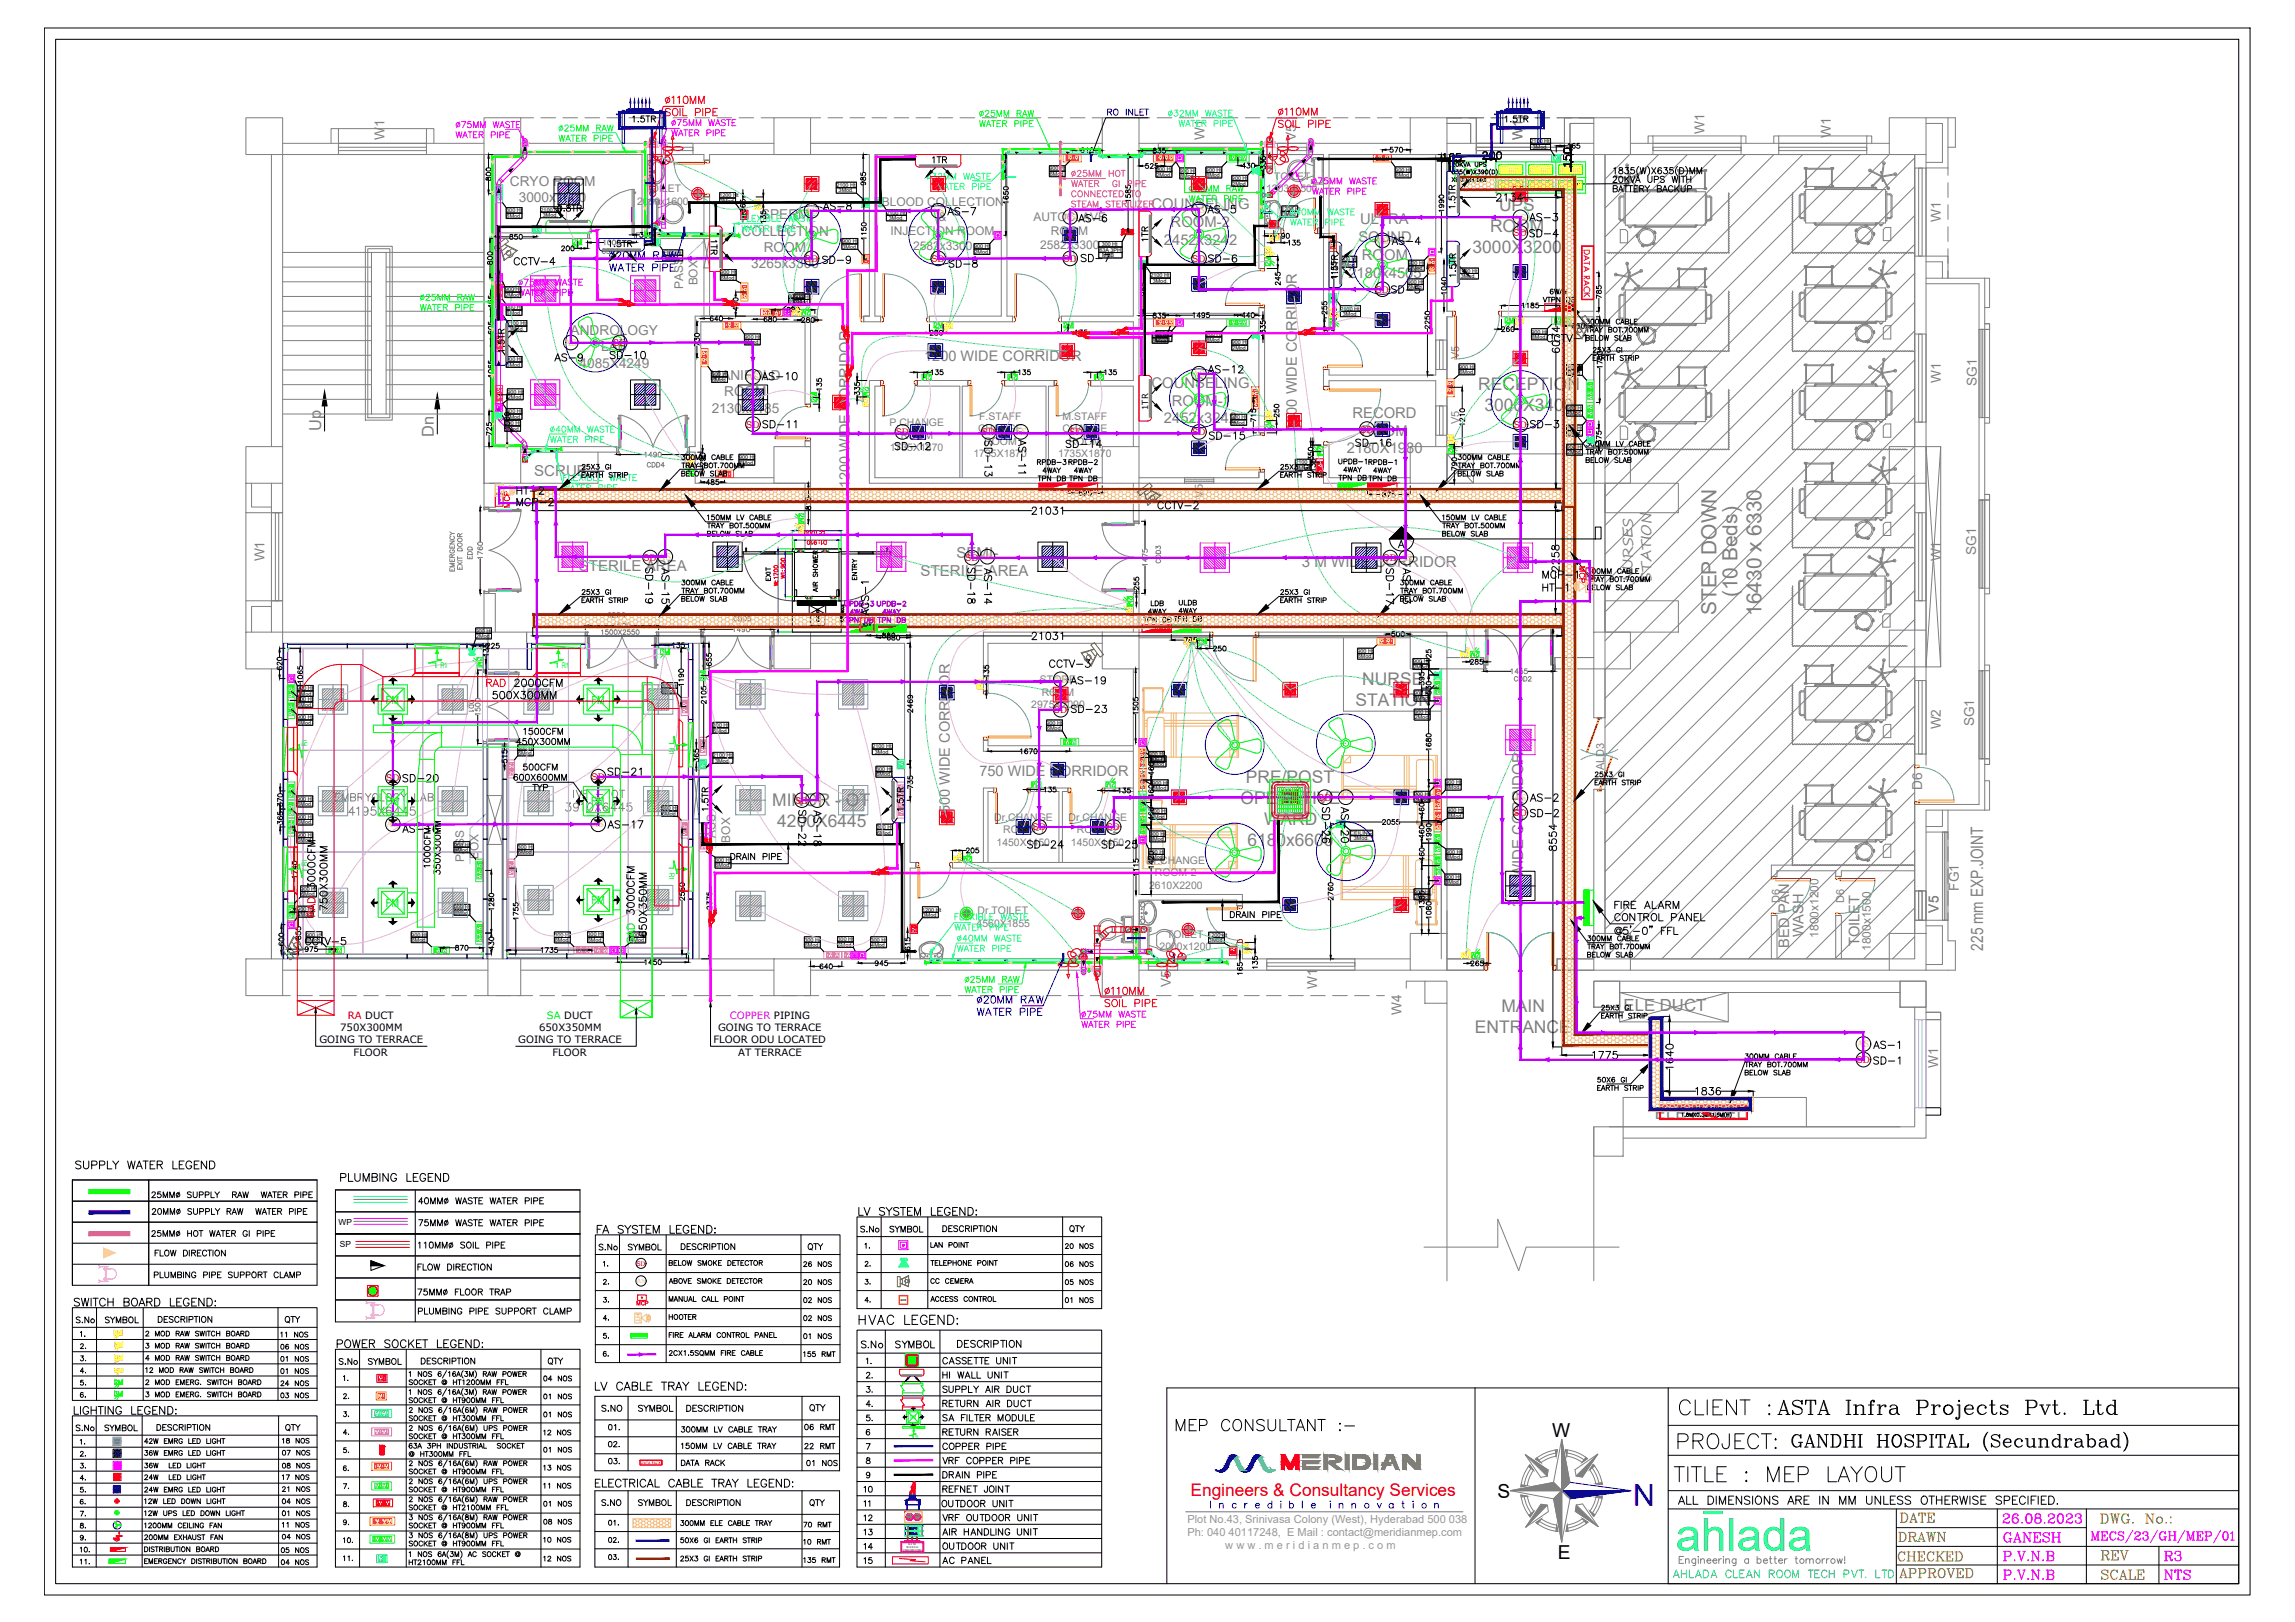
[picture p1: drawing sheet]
<svg xmlns="http://www.w3.org/2000/svg" width="841mm" height="594mm" viewBox="0 0 841 594" stroke-linecap="round" stroke-linejoin="round" font-family="sans-serif">
<defs><g id="words">
<text font-size="16.7" fill="#00b8b8" x="614.2" y="568.1">ahlada</text>
<g font-size="11.5">
<text x="650.2" y="521.1">ASTA Infra Projects Pvt. Ltd</text>
<text x="655.5" y="532.7">GANDHI HOSPITAL (Secundrabad)</text>
</g>
<text font-size="11.1" fill="#00f" x="606.4" y="543.6" transform="rotate(-180 606.4 543.6)">N</text>
<g font-size="9.7">
<text x="613.8" y="532">PROJECT:</text>
<text x="612.4" y="544">TITLE : MEP LAYOUT</text>
</g>
<text font-size="9.3" x="614.2" y="519.3">CLIENT :</text>
<text font-size="8.4" fill="#f0f" x="765.2" y="566.2">MECS/23/GH/MEP/01</text>
<text font-size="7.9" x="429.7" y="525.3">MEP CONSULTANT :-</text>
<g font-size="7.7" fill="#808080">
<text x="636.7" y="218.7" transform="rotate(-90 636.7 218.7)">(10 Beds)</text>
<text x="629" y="225.3" transform="rotate(-90 629 225.3)">STEP DOWN</text>
<text x="645.5" y="225.6" transform="rotate(-90 645.5 225.6)">16430 x 6330</text>
</g>
<text font-size="7.1" x="313.6" y="486.5">HVAC LEGEND:</text>
<g font-size="7.1" fill="#8ab800">
<text x="695" y="558.8">DATE</text>
<text x="694.6" y="565.9">DRAWN</text>
<text x="768.7" y="572.6">REV</text>
<text x="769.1" y="579.6">SCALE</text>
</g>
<g font-size="7.1" fill="#f0f">
<text x="732.7" y="559.2">26.08.2023</text>
<text x="768.7" y="559.2">DWG. No.:</text>
<text x="733.1" y="566.2">GANESH</text>
<text x="733.1" y="572.9">P.V.N.B</text>
<text x="792" y="572.9">R3</text>
</g>
<g font-size="7">
<text x="568.9" y="526.3">W</text>
<text x="548.8" y="548.6">S</text>
<text x="570.9" y="570.8">E</text>
</g>
<g font-size="6.6">
<text x="126.6" y="299.9">4195X6445</text>
<text x="206" y="298.4">3910X6445</text>
<text x="217" y="510.5">LV CABLE TRAY LEGEND:</text>
</g>
<g font-size="6.6" fill="#8ab800">
<text x="694.3" y="572.9">CHECKED</text>
<text x="695" y="578.9">APPROVED</text>
</g>
<g font-size="6.6" fill="#f0f">
<text x="733.1" y="579.6">P.V.N.B</text>
<text x="792" y="579.6">NTS</text>
</g>
<g font-size="6.4" fill="#808080">
<text x="549.3" y="77.2">UPS</text>
<text x="546" y="84.9">ROOM</text>
<text x="539.7" y="92.5">3000X3200</text>
<text x="541.7" y="142.8">RECEPTION</text>
<text x="544" y="150.5">3000X3400</text>
<text x="499.2" y="251">NURSE</text>
<text x="496.8" y="258.7">STATION</text>
<text x="456.6" y="286.9">PRE/POST</text>
<text x="283" y="295.1">MINOR - OT</text>
<text x="454.6" y="294.6">OPERATIVE</text>
<text x="284.8" y="302.8">4200X6445</text>
<text x="463.2" y="302.3">WARD</text>
<text x="457.1" y="309.9">6180x6600</text>
<text x="550.2" y="370.7">MAIN</text>
<text x="540.5" y="378.4">ENTRANCE</text>
</g>
<text font-size="6.3" fill="#808080" x="726.7" y="348.1" transform="rotate(-90 726.7 348.1)">225 mm EXP.JOINT</text>
<text font-size="6.3" fill="#f00" x="436.3" y="547.8">Engineers &amp; Consultancy Services</text>
<g font-size="6.2">
<text x="346.1" y="80.1">AS-7</text>
<text x="441.3" y="79.4">AS-5</text>
<text x="559.5" y="82.2">AS-3</text>
<text x="187.3" y="98.4">CCTV-4</text>
<text x="441.7" y="97.4">SD-6</text>
<text x="508.7" y="108.7">SD-5</text>
<text x="222.2" y="132.6">SD-10</text>
<text x="441.7" y="137.9">AS-12</text>
<text x="278" y="140.4">AS-10</text>
<text x="559.5" y="158">SD-3</text>
<text x="495.7" y="164.7">SD-16</text>
<text x="364.4" y="175.7" transform="rotate(-90 364.4 175.7)">SD-13</text>
<text x="188" y="186.6">MCP-2</text>
<text x="423" y="187.7">CCTV-2</text>
<text x="564.1" y="213.1">MCP-1</text>
<text x="240.2" y="222.2" transform="rotate(-90 240.2 222.2)">SD-19</text>
<text x="246.2" y="222.2" transform="rotate(-90 246.2 222.2)">AS-15</text>
<text x="319.3" y="226.5" transform="rotate(-90 319.3 226.5)">ACS-1</text>
<text x="364.4" y="222.2" transform="rotate(-90 364.4 222.2)">AS-14</text>
<text x="511.5" y="222.2" transform="rotate(-90 511.5 222.2)">SD-17</text>
<text x="517.9" y="222.2" transform="rotate(-90 517.9 222.2)">AS-13</text>
<text x="391.2" y="251.9">AS-19</text>
<text x="208.8" y="293.5">IVF - OT</text>
<text x="121.7" y="294.6">EMBRYOLOGY LAB</text>
<text x="559.5" y="300.6">SD-2</text>
<text x="146.4" y="306.2">AS-16</text>
<text x="296.3" y="311.1" transform="rotate(-90 296.3 311.1)">SD-22</text>
<text x="302" y="311.1" transform="rotate(-90 302 311.1)">AS-18</text>
<text x="375.4" y="311.9">SD-24</text>
<text x="402.5" y="311.9">SD-25</text>
<text x="488.2" y="310.1" transform="rotate(-90 488.2 310.1)">SD-26</text>
<text x="685.4" y="385.2">AS-1</text>
<text x="26.5" y="429.3">SUPPLY WATER LEGEND</text>
<text x="123.5" y="433.9">PLUMBING LEGEND</text>
<text x="313.6" y="446.3">LV SYSTEM LEGEND:</text>
<text x="217.7" y="453">FA SYSTEM LEGEND:</text>
<text x="26.1" y="479.4">SWITCH BOARD LEGEND:</text>
<text x="122.4" y="494.9">POWER SOCKET LEGEND:</text>
<text x="26.1" y="519.3">LIGHTING LEGEND:</text>
<text x="217" y="545.7">ELECTRICAL CABLE TRAY LEGEND:</text>
<text x="613.8" y="552.1">ALL DIMENSIONS ARE IN MM UNLESS OTHERWISE SPECIFIED.</text>
</g>
<g font-size="6.2" fill="#bf00ff">
<text x="394.1" y="82.5">AS-6</text>
<text x="346.4" y="99.1">SD-8</text>
<text x="278.3" y="158">SD-11</text>
<text x="442" y="162.3">SD-15</text>
<text x="188" y="182.4">HT-2</text>
</g>
<text font-size="6.2" fill="#f0f" x="300.2" y="97.7">SD-9</text>
<g font-size="6.1" fill="#808080">
<text x="595" y="370.4">ELE DUCT</text>
<text x="606.5" y="409.7">ELE PANEL</text>
</g>
<g font-size="6" fill="#808080">
<text x="117.7" y="157.9" transform="rotate(-90 117.7 157.9)">Up</text>
<text x="159" y="159.9" transform="rotate(-90 159 159.9)">Dn</text>
</g>
<g font-size="5.7">
<text x="340.4" y="61">1TR</text>
<text x="589.8" y="68.1">20KVA UPS WITH</text>
<text x="589.8" y="71.6">BATTERY BACKUP</text>
<text x="203.2" y="78.7">0.8TR</text>
<text x="559.5" y="87.8">SD-4</text>
<text x="221.9" y="91.7">1.5TR</text>
<text x="509.1" y="90.7">AS-4</text>
<text x="395.1" y="97">SD-7</text>
<text x="534.5" y="102.7" transform="rotate(-90 534.5 102.7)">1.5TR</text>
<text x="565.9" y="126.3">CCTV-1</text>
<text x="202.1" y="133.3">AS-9</text>
<text x="326.7" y="165.8">SD-12</text>
<text x="389.5" y="165.1">SD-14</text>
<text x="376.8" y="174.6" transform="rotate(-90 376.8 174.6)">AS-11</text>
<text x="564.1" y="217.7">HT-1</text>
<text x="358.1" y="222.2" transform="rotate(-90 358.1 222.2)">SD-18</text>
<text x="383.5" y="245.5">CCTV-3</text>
<text x="391.2" y="262.1">SD-23</text>
<text x="559.5" y="294.6">AS-2</text>
<text x="494.9" y="309.7" transform="rotate(-90 494.9 309.7)">AS-20</text>
<text x="110.8" y="347.1">CCTV-5</text>
<text x="685.4" y="390.9">SD-1</text>
<text x="390.9" y="452.6">QTY</text>
<text x="103.4" y="485.8">QTY</text>
<text x="314.3" y="494.9">S.No</text>
<text x="349.6" y="494.6">DESCRIPTION</text>
<text x="199.7" y="500.9">QTY</text>
<text x="344.3" y="500.9">CASSETTE UNIT</text>
<text x="219.4" y="518.2">S.NO</text>
<text x="232.8" y="518.2">SYMBOL</text>
<text x="295.6" y="518.2">QTY</text>
<text x="344.3" y="521.8">SA FILTER MODULE</text>
<text x="344.3" y="516.5">RETURN AIR DUCT</text>
<text x="103.4" y="525.3">QTY</text>
<text x="344.3" y="527">RETURN RAISER</text>
<text x="344.3" y="542.6">DRAIN PIPE</text>
<text x="344.3" y="547.9">REFNET JOINT</text>
<text x="219.4" y="552.8">S.NO</text>
<text x="232.8" y="552.8">SYMBOL</text>
<text x="295.6" y="552.8">QTY</text>
<text x="344" y="553.2">OUTDOOR UNIT</text>
<text x="344.3" y="568.7">OUTDOOR UNIT</text>
<text x="344.3" y="574">AC PANEL</text>
</g>
<g font-size="5.7" fill="#bf00ff">
<text x="300.6" y="78">AS-8</text>
<text x="221.5" y="285">SD-21</text>
</g>
<g font-size="5.7" fill="#0f0">
<text x="146.4" y="287.5">SD-20</text>
<text x="221.5" y="304.4">AS-17</text>
</g>
<text font-size="5.7" fill="#808080" x="327" y="494.9">SYMBOL</text>
<text font-size="5.7" fill="#00f" x="442.4" y="553.5">I n c r e d i b l e i n n o v a t i o n</text>
<text font-size="5.7" fill="#00b8b8" x="612.1" y="578.9">AHLADA CLEAN ROOM TECH PVT. LTD</text>
<g font-size="5.5" fill="#808080">
<text x="195.8" y="174.2">SCRUB</text>
<text x="212.1" y="209.3">STERILE AREA</text>
<text x="350.5" y="204.3">SEMI-</text>
<text x="477.1" y="207.6">3 M WIDE CORRIDOR</text>
<text x="337.4" y="210.9">STERILE AREA</text>
<text x="558.2" y="332.4" transform="rotate(-90 558.2 332.4)">3 M WIDE CORRIDOR</text>
</g>
<g font-size="5.4" fill="#808080">
<text x="422" y="76.7">COUNSELING</text>
<text x="429" y="83.2">ROOM-2</text>
<text x="498.4" y="82.2">ULTRA</text>
<text x="426.5" y="89.7">2452x3242</text>
<text x="497.8" y="88.7">SOUND</text>
<text x="499.1" y="95.2">ROOM</text>
<text x="494.1" y="101.8">2180x4505</text>
<text x="422" y="142.1">COUNSELING</text>
<text x="429.4" y="148.6">ROOM-1</text>
<text x="426.5" y="155.1">2452x3242</text>
<text x="495.6" y="153">RECORD</text>
<text x="499" y="159.6">ROOM</text>
<text x="493.6" y="166.1">2180X1980</text>
<text x="655.6" y="347.1" transform="rotate(-90 655.6 347.1)">BED PAN</text>
<text x="660.9" y="343.4" transform="rotate(-90 660.9 343.4)">WASH</text>
<text x="681.4" y="346.5" transform="rotate(-90 681.4 346.5)">TOILET</text>
</g>
<g font-size="5.3">
<text x="230.7" y="45.9">1.5TR</text>
<text x="550.3" y="45.9">1.5TR</text>
<text x="534.1" y="77.3" transform="rotate(-90 534.1 77.3)">1.5TR</text>
<text x="421.6" y="89.6" transform="rotate(-90 421.6 89.6)">1TR</text>
<text x="263.5" y="94.2" transform="rotate(-90 263.5 94.2)">1TR</text>
<text x="491.1" y="103" transform="rotate(-90 491.1 103)">1.5TR</text>
<text x="185.6" y="130.2" transform="rotate(-90 185.6 130.2)">1.5TR</text>
<text x="187.7" y="187" transform="rotate(-90 187.7 187)">MCP</text>
<text x="260.3" y="298.1" transform="rotate(-90 260.3 298.1)">1.5TR</text>
<text x="332" y="298.1" transform="rotate(-90 332 298.1)">1.5TR</text>
<text x="266.7" y="316.1">DRAIN PIPE</text>
<text x="449.8" y="337.3">DRAIN PIPE</text>
<text x="54.3" y="439.9">25MM%%C SUPPLY RAW WATER PIPE</text>
<text x="152" y="442">40MM%%C WASTE WATER PIPE</text>
<text x="54.7" y="445.9">20MM%%C SUPPLY RAW WATER PIPE</text>
<text x="152" y="450.1">75MM%%C WASTE WATER PIPE</text>
<text x="314.3" y="452.6">S.No</text>
<text x="324.9" y="452.6">SYMBOL</text>
<text x="344.3" y="452.3">DESCRIPTION</text>
<text x="218.4" y="459">S.No</text>
<text x="229" y="459">SYMBOL</text>
<text x="248.4" y="459">DESCRIPTION</text>
<text x="294.9" y="459">QTY</text>
<text x="152" y="466.4">FLOW DIRECTION</text>
<text x="55.4" y="469.2">PLUMBING PIPE SUPPORT CLAMP</text>
<text x="152" y="475.5">75MM%%c FLOOR TRAP</text>
<text x="224" y="478.4" transform="rotate(-90 224 478.4)">3.</text>
<text x="315.7" y="478.4">4.</text>
<text x="26.8" y="485.8">S.No</text>
<text x="37.4" y="485.8">SYMBOL</text>
<text x="56.8" y="485.4">DESCRIPTION</text>
<text x="152" y="482.6">PLUMBING PIPE SUPPORT CLAMP</text>
<text x="293.2" y="485.1">02 NOS</text>
<text x="101.6" y="491.1">11 NOS</text>
<text x="123.1" y="500.9">S.No</text>
<text x="133.7" y="500.9">SYMBOL</text>
<text x="316.1" y="500.6">1.</text>
<text x="101.6" y="504.5">01 NOS</text>
<text x="316.1" y="505.9">2.</text>
<text x="344.3" y="505.9">HI WALL UNIT</text>
<text x="124.5" y="513.6">2.</text>
<text x="316.1" y="511.2">3.</text>
<text x="344.3" y="511.2">SUPPLY AIR DUCT</text>
<text x="316.1" y="516.5">4.</text>
<text x="316.1" y="521.8">5.</text>
<text x="26.8" y="525.3">S.No</text>
<text x="56.4" y="524.9">DESCRIPTION</text>
<text x="221.9" y="524.9">01.</text>
<text x="293.5" y="524.9">06 RMT</text>
<text x="221.9" y="531.3">02.</text>
<text x="293.5" y="532">22 RMT</text>
<text x="344.3" y="532">COPPER PIPE</text>
<text x="248.4" y="538">DATA RACK</text>
<text x="344.3" y="537.3">VRF COPPER PIPE</text>
<text x="197.9" y="546.5">11 NOS</text>
<text x="315.4" y="547.9">10</text>
<text x="124.5" y="559.9">9.</text>
<text x="315.4" y="558.1">12</text>
<text x="315.4" y="563.4">13</text>
<text x="344.3" y="558.1">VRF OUTDOOR UNIT</text>
<text x="344.3" y="563.4">AIR HANDLING UNIT</text>
<text x="315.4" y="568.7">14</text>
<text x="315.4" y="574">15</text>
</g>
<text font-size="5.3" fill="#00f" x="404.6" y="43.4">RO INLET</text>
<g font-size="5.3" fill="#808080">
<text x="338.7" y="132.1">1200 WIDE CORRIDOR</text>
<text x="475.2" y="157.8" transform="rotate(-90 475.2 157.8)">1200 WIDE CORRIDOR</text>
<text x="311.5" y="178.9" transform="rotate(-90 311.5 178.9)">1200 WIDE CORRIDOR</text>
<text x="358.9" y="284.2">750 WIDE CORRIDOR</text>
<text x="348.1" y="300.8" transform="rotate(-90 348.1 300.8)">1500 WIDE CORRIDOR</text>
<text x="37" y="525.3">SYMBOL</text>
</g>
<text font-size="5.3" fill="#dddd6e" x="184.9" y="182.4" transform="rotate(-90 184.9 182.4)">HT</text>
<text font-size="5.3" fill="#bf00ff" x="581.7" y="214.5" transform="rotate(-90 581.7 214.5)">MCP</text>
<g font-size="5.2" fill="#808080">
<text x="598.4" y="213.1" transform="rotate(-90 598.4 213.1)">NURSES</text>
<text x="605.1" y="212.7" transform="rotate(-90 605.1 212.7)">STATION</text>
</g>
<g font-size="5" fill="#808080">
<text x="141" y="51.1" transform="rotate(-90 141 51.1)">W1</text>
<text x="441.4" y="51.1" transform="rotate(-90 441.4 51.1)">W1</text>
<text x="474.8" y="51.8" transform="rotate(-90 474.8 51.8)">V5</text>
<text x="557.9" y="51.1" transform="rotate(-90 557.9 51.1)">W1</text>
<text x="624.6" y="48.9" transform="rotate(-90 624.6 48.9)">W1</text>
<text x="670.9" y="50.5" transform="rotate(-90 670.9 50.5)">W1</text>
<text x="186.8" y="68.2">CRYO ROOM</text>
<text x="190.1" y="74.1">3000x1600</text>
<text x="278.9" y="80.3">SPERM</text>
<text x="711.2" y="81.3" transform="rotate(-90 711.2 81.3)">W1</text>
<text x="271.8" y="86.3">COLLECTION</text>
<text x="279.9" y="92.4">ROOM</text>
<text x="275.3" y="98.3">3265x3300</text>
<text x="209.1" y="122.7">ANDROLOGY</text>
<text x="220.3" y="128.7">LAB</text>
<text x="212.4" y="134.7">4085X4249</text>
<text x="260.2" y="139.1">MANIFOLD</text>
<text x="711.2" y="140.2" transform="rotate(-90 711.2 140.2)">W1</text>
<text x="724.5" y="141.3" transform="rotate(-90 724.5 141.3)">SG1</text>
<text x="265.4" y="145.2">ROOM</text>
<text x="260.8" y="151.2">2130x3185</text>
<text x="724.2" y="203.3" transform="rotate(-90 724.2 203.3)">SG1</text>
<text x="97" y="205.7" transform="rotate(-90 97 205.7)">W1</text>
<text x="711.2" y="205.7" transform="rotate(-90 711.2 205.7)">W1</text>
<text x="711.2" y="267.2" transform="rotate(-90 711.2 267.2)">W2</text>
<text x="723.5" y="266.1" transform="rotate(-90 723.5 266.1)">SG1</text>
<text x="704.4" y="289.5" transform="rotate(-90 704.4 289.5)">D6</text>
<text x="717.8" y="326.3" transform="rotate(-90 717.8 326.3)">FG1</text>
<text x="710.4" y="334.2" transform="rotate(-90 710.4 334.2)">V5</text>
<text x="429" y="361.7" transform="rotate(-90 429 361.7)">V5</text>
<text x="482.7" y="362.4" transform="rotate(-90 482.7 362.4)">W1</text>
<text x="513.5" y="371.7" transform="rotate(-90 513.5 371.7)">W4</text>
<text x="710.2" y="391.1" transform="rotate(-90 710.2 391.1)">W1</text>
</g>
<g font-size="4.9">
<text x="279" y="78" transform="rotate(-90 279 78)">2M</text>
<text x="464.3" y="88.9">2M</text>
<text x="208.8" y="90.7">2M</text>
<text x="219.4" y="94.2">CSD1</text>
<text x="289.3" y="116.8">3M</text>
<text x="292.8" y="116.8">2M</text>
<text x="490" y="117.5" transform="rotate(-90 490 117.5)">3M</text>
<text x="550.3" y="119.2">2M</text>
<text x="341.1" y="121">2M</text>
<text x="344.7" y="121">3M</text>
<text x="490" y="121" transform="rotate(-90 490 121)">2M</text>
<text x="336.9" y="140.4">2M</text>
<text x="368.7" y="140.4">2M</text>
<text x="400" y="140.4">2M</text>
<text x="299.9" y="148.2" transform="rotate(-90 299.9 148.2)">2M</text>
<text x="319.3" y="149.6" transform="rotate(-90 319.3 149.6)">2M</text>
<text x="466.4" y="158.4" transform="rotate(-90 466.4 158.4)">2M</text>
<text x="255.4" y="171.4" transform="rotate(-90 255.4 171.4)">4M</text>
<text x="255.4" y="175" transform="rotate(-90 255.4 175)">2M</text>
<text x="295.6" y="195.8" transform="rotate(-90 295.6 195.8)">2M</text>
<text x="295.6" y="192.3" transform="rotate(-90 295.6 192.3)">2M</text>
<text x="315" y="213.4" transform="rotate(-90 315 213.4)">ENTRY</text>
<text x="415.9" y="223" transform="rotate(-90 415.9 223)">2M</text>
<text x="437.8" y="236.7">2M</text>
<text x="240.9" y="240.6">3M</text>
<text x="377.1" y="289.6">2M</text>
<text x="404.3" y="289.6">2M</text>
<text x="348.5" y="316.8">2M</text>
<text x="352.1" y="316.8">2M</text>
<text x="458.3" y="350.3" transform="rotate(-90 458.3 350.3)">2M</text>
<text x="534.8" y="352.1">2M</text>
<text x="538" y="352.1">2M</text>
<text x="315.7" y="458.3">1.</text>
<text x="389.1" y="458.6">20 NOS</text>
<text x="219.8" y="465">1.</text>
<text x="244.1" y="464.6">BELOW SMOKE DETECTOR</text>
<text x="293.2" y="465">26 NOS</text>
<text x="315.7" y="465">2.</text>
<text x="339.7" y="464.6">TELEPHONE POINT</text>
<text x="389.1" y="465">06 NOS</text>
<text x="219.8" y="471.7">2.</text>
<text x="244.1" y="471.3">ABOVE SMOKE DETECTOR</text>
<text x="293.2" y="471.7">20 NOS</text>
<text x="315.7" y="471.7">3.</text>
<text x="339.7" y="471.3">CC CEMERA</text>
<text x="389.1" y="471.7">05 NOS</text>
<text x="293.2" y="478.4">02 NOS</text>
<text x="339.7" y="478">ACCESS CONTROL</text>
<text x="389.1" y="478.4">01 NOS</text>
<text x="219.8" y="484.7">4.</text>
<text x="244.1" y="484.4">HOOTER</text>
<text x="28.2" y="490.7">1.</text>
<text x="52.2" y="490.7">2 MOD RAW SWITCH BOARD</text>
<text x="219.8" y="491.4">5.</text>
<text x="293.2" y="491.4">01 NOS</text>
<text x="28.2" y="495.3">2.</text>
<text x="52.2" y="494.9">3 MOD RAW SWITCH BOARD</text>
<text x="101.6" y="495.3">06 NOS</text>
<text x="28.2" y="499.5">3.</text>
<text x="52.2" y="499.5">4 MOD RAW SWITCH BOARD</text>
<text x="52.2" y="503.8">12 MOD RAW SWITCH BOARD</text>
<text x="101.6" y="499.9">01 NOS</text>
<text x="219.8" y="498.1">6.</text>
<text x="293.2" y="498.1">155 RMT</text>
<text x="28.2" y="504.1">4.</text>
<text x="28.2" y="508.7">5.</text>
<text x="52.2" y="508.4">2 MOD EMERG. SWITCH BOARD</text>
<text x="101.6" y="508.7">24 NOS</text>
<text x="124.5" y="506.9">1.</text>
<text x="197.9" y="506.9">04 NOS</text>
<text x="28.2" y="512.9">6.</text>
<text x="52.2" y="512.9">3 MOD EMERG. SWITCH BOARD</text>
<text x="101.6" y="513.3">03 NOS</text>
<text x="197.9" y="513.6">01 NOS</text>
<text x="124.5" y="520">3.</text>
<text x="197.9" y="520.3">01 NOS</text>
<text x="124.5" y="526.7">4.</text>
<text x="197.9" y="526.7">12 NOS</text>
<text x="248.4" y="525.6">300MM LV CABLE TRAY</text>
<text x="32.1" y="530.2" transform="rotate(-90 32.1 530.2)">1.</text>
<text x="102.3" y="529.9">18 NOS</text>
<text x="124.5" y="533.4">5.</text>
<text x="197.9" y="533">01 NOS</text>
<text x="248.4" y="531.6">150MM LV CABLE TRAY</text>
<text x="32.1" y="534.5" transform="rotate(-90 32.1 534.5)">2.</text>
<text x="32.1" y="539" transform="rotate(-90 32.1 539)">3.</text>
<text x="102.3" y="534.1">07 NOS</text>
<text x="102.3" y="539">08 NOS</text>
<text x="124.5" y="539.7">6.</text>
<text x="197.9" y="539.7">13 NOS</text>
<text x="221.9" y="537.3">03.</text>
<text x="294.2" y="538">01 NOS</text>
<text x="32.1" y="543.3" transform="rotate(-90 32.1 543.3)">4.</text>
<text x="51.9" y="543.3">24W LED LIGHT</text>
<text x="102.3" y="543.3">17 NOS</text>
<text x="32.1" y="547.9" transform="rotate(-90 32.1 547.9)">5.</text>
<text x="102.3" y="547.5">21 NOS</text>
<text x="124.5" y="546.5">7.</text>
<text x="32.1" y="552.1" transform="rotate(-90 32.1 552.1)">6.</text>
<text x="32.1" y="556.7" transform="rotate(-90 32.1 556.7)">7.</text>
<text x="51.9" y="556.3">12W UPS LED DOWN LIGHT</text>
<text x="102.3" y="552.1">04 NOS</text>
<text x="102.3" y="556.3">01 NOS</text>
<text x="124.5" y="553.2">8.</text>
<text x="197.9" y="552.8">01 NOS</text>
<text x="315.4" y="552.8">11</text>
<text x="28.2" y="560.9">8.</text>
<text x="102.3" y="560.6">11 NOS</text>
<text x="197.9" y="559.5">08 NOS</text>
<text x="221.9" y="559.9">01.</text>
<text x="248.4" y="559.9">300MM ELE CABLE TRAY</text>
<text x="293.2" y="560.6">70 RMT</text>
<text x="28.2" y="565.1">9.</text>
<text x="28.2" y="569.7">10.</text>
<text x="51.9" y="565.1">200MM EXHAUST FAN</text>
<text x="102" y="569.7">05 NOS</text>
<text x="102.3" y="564.8">04 NOS</text>
<text x="124.5" y="566.2">10.</text>
<text x="197.9" y="566.2">10 NOS</text>
<text x="221.9" y="566.2">02.</text>
<text x="293.2" y="566.9">10 RMT</text>
<text x="28.2" y="574">11.</text>
<text x="102" y="574.3">04 NOS</text>
<text x="124.5" y="572.9">11.</text>
<text x="197.9" y="572.9">12 NOS</text>
<text x="221.9" y="572.6">03.</text>
<text x="293.2" y="573.6">135 RMT</text>
</g>
<g font-size="4.9" fill="#ffbf00">
<text x="466.4" y="95.2" transform="rotate(-90 466.4 95.2)">3M</text>
<text x="466.4" y="98.4" transform="rotate(-90 466.4 98.4)">2M</text>
<text x="466.4" y="155.2" transform="rotate(-90 466.4 155.2)">3M</text>
<text x="432.9" y="236.7">12M</text>
</g>
<g font-size="4.9" fill="#bf00ff">
<text x="553.9" y="119.2">2M</text>
<text x="360.9" y="253.3" transform="rotate(-90 360.9 253.3)">2M</text>
</g>
<g font-size="4.9" fill="#f00">
<text x="388.8" y="121">2M</text>
<text x="232.1" y="479.4">MCP</text>
</g>
<text font-size="4.9" fill="#0f0" x="319.3" y="146" transform="rotate(-90 319.3 146)">2M</text>
<g font-size="4.9" fill="#808080">
<text x="173.9" y="206" transform="rotate(-90 173.9 206)">EDD</text>
<text x="426.2" y="207.4" transform="rotate(-90 426.2 207.4)">CDD3</text>
<text x="553.9" y="250.8">CDD2</text>
</g>
<text font-size="4.9" fill="#dddd6e" x="584.6" y="217.7" transform="rotate(-90 584.6 217.7)">HT</text>
<g font-size="4.9" fill="#ffbf7f">
<text x="221.5" y="227.2">CDD6</text>
<text x="415.9" y="226.1" transform="rotate(-90 415.9 226.1)">2M</text>
<text x="219.1" y="233.5">1500X2550</text>
<text x="267.8" y="228.6">CDD5</text>
</g>
<g font-size="4.4" fill="#808080">
<text x="323.1" y="75.5">BLOOD COLLECTION</text>
<text x="343.9" y="80.9">&amp;</text>
<text x="378.8" y="80.8">AUTOCLAVE</text>
<text x="326.4" y="86.1">INJECTION ROOM</text>
<text x="385.1" y="86.1">ROOM</text>
<text x="334.6" y="91.4">2582x3300</text>
<text x="381.2" y="91.4">2582x3300</text>
<text x="250.3" y="105.7" transform="rotate(-90 250.3 105.7)">PASS</text>
<text x="255.6" y="104.6" transform="rotate(-90 255.6 104.6)">BOX</text>
<text x="236" y="172.2">CDD4</text>
<text x="174.3" y="261.8" transform="rotate(-90 174.3 261.8)">DD1</text>
<text x="262.2" y="309.7" transform="rotate(-90 262.2 309.7)">PASS</text>
<text x="267.5" y="308.6" transform="rotate(-90 267.5 308.6)">BOX</text>
<text x="170.1" y="315.7" transform="rotate(-90 170.1 315.7)">PASS</text>
<text x="175.4" y="314.6" transform="rotate(-90 175.4 314.6)">BOX</text>
<text x="666.4" y="343.5" transform="rotate(-90 666.4 343.5)">1800x1200</text>
<text x="685.5" y="348.3" transform="rotate(-90 685.5 348.3)">1800x1500</text>
</g>
<g font-size="4.4">
<text x="485.4" y="167.6" transform="rotate(-90 485.4 167.6)">2M</text>
<text x="533" y="167.2" transform="rotate(-90 533 167.2)">2M</text>
<text x="534.5" y="241.7">2M</text>
<text x="537.6" y="241.7">2M</text>
<text x="258.9" y="250.1" transform="rotate(-90 258.9 250.1)">3M</text>
<text x="51.9" y="538.7">36W LED LIGHT</text>
</g>
<g font-size="4.4" fill="#ffbf00">
<text x="533" y="164" transform="rotate(-90 533 164)">3M</text>
<text x="40.6" y="490">2M</text>
<text x="40.9" y="494.2">3M</text>
<text x="40.9" y="499.2">4M</text>
</g>
<text font-size="4.4" fill="#0ff" x="177.4" y="245.2" transform="rotate(-90 177.4 245.2)">3M</text>
<text font-size="4.4" fill="#dddd6e" x="235.3" y="485.1" transform="rotate(-90 235.3 485.1)">HT</text>
<g font-size="4.4" fill="#0f0">
<text x="40.9" y="508">2M</text>
<text x="40.9" y="512.2">3M</text>
</g>
<g font-size="4.2" fill="#0f0">
<text x="141.4" y="257.8">FM</text>
<text x="216.7" y="257.8">FM</text>
<text x="141.4" y="295">FM</text>
<text x="216.6" y="295">FM</text>
<text x="141.4" y="332.2">FM</text>
<text x="216.7" y="331.2">FM</text>
</g>
<g font-size="4.1" fill="#989898">
<text x="435.1" y="557.7">Plot No.43, Srinivasa Colony (West), Hyderabad 500 038</text>
<text x="435.1" y="562.6">Ph: 040 40117248, E Mail : contact@meridianmep.com</text>
<text x="449" y="567.4">w w w . m e r i d i a n m e p . c o m</text>
</g>
<g font-size="4" fill="#808080">
<text x="534.7" y="131.5" transform="rotate(-90 534.7 131.5)">V5</text>
<text x="534.7" y="155.4" transform="rotate(-90 534.7 155.4)">V5</text>
<text x="440.8" y="182.2" transform="rotate(-90 440.8 182.2)">V5</text>
<text x="587.8" y="282" transform="rotate(-90 587.8 282)">ALD3</text>
<text x="652.3" y="330.8" transform="rotate(-90 652.3 330.8)">D6</text>
<text x="675.8" y="330.8" transform="rotate(-90 675.8 330.8)">D6</text>
</g>
<g font-size="3.8" fill="#808080">
<text x="466.9" y="65.9">TOILET</text>
<text x="236.2" y="70.5">TOILET</text>
<text x="464" y="70.5">1203x1500</text>
<text x="233.5" y="75.1">2050x1600</text>
<text x="326" y="156">P.CHANGE</text>
<text x="358.8" y="153.7">F.STAFF</text>
<text x="389.4" y="153.7">M.STAFF</text>
<text x="330.1" y="160.7">ROOM</text>
<text x="358.4" y="158.3">CHANGE</text>
<text x="389.4" y="158.3">CHANGE</text>
<text x="326.1" y="165.2">1735X1870</text>
<text x="356.7" y="167.5">1735X1870</text>
<text x="360.7" y="162.9">ROOM</text>
<text x="387.7" y="167.5">1735X1870</text>
<text x="391.7" y="162.9">ROOM</text>
<text x="381.1" y="250.2">STORE</text>
<text x="381.7" y="254.8">ROOM</text>
<text x="377.9" y="259.4">2975X2090</text>
<text x="364.3" y="300.7">Dr.CHANGE</text>
<text x="367.7" y="305.3">ROOM-1</text>
<text x="391.6" y="300.7">Dr.CHANGE</text>
<text x="394.7" y="305.3">ROOM-2</text>
<text x="365.2" y="309.9">1450X1450</text>
<text x="392.5" y="309.9">1450X1450</text>
<text x="420.1" y="316.4">Dr.CHANGE</text>
<text x="423.2" y="321">ROOM-2</text>
<text x="421.1" y="325.5">2610X2200</text>
<text x="358.3" y="334.9">Dr.TOILET</text>
<text x="357.9" y="339.4">4560X1855</text>
<text x="427.6" y="343.5">TOILET</text>
<text x="424.9" y="348">2000x1200</text>
</g>
<g font-size="3.7" fill="#dddd6e">
<text x="436.9" y="77.9">AS</text>
<text x="294.9" y="78.4">AS</text>
<text x="341.4" y="78.4">AS</text>
<text x="389.7" y="80.6">AS</text>
<text x="554.7" y="80.8">AS</text>
<text x="504.1" y="89.2">AS</text>
<text x="206.7" y="126.6">AS</text>
<text x="273.5" y="139.2">AS</text>
<text x="436.9" y="138.1">AS</text>
<text x="371.6" y="159.3">AS</text>
<text x="386.2" y="250">AS</text>
<text x="490.7" y="293.2">AS</text>
<text x="554.7" y="293.3">AS</text>
<text x="141.5" y="303.1">AS</text>
<text x="216.7" y="303.1">AS</text>
<text x="680.4" y="383.5">AS</text>
</g>
<g font-size="3.7" fill="#f00">
<text x="580.5" y="91.2" transform="rotate(90 580.5 91.2)">DATA RACK</text>
<text x="127.5" y="373">RA DUCT</text>
</g>
<g font-size="3.7">
<text x="124.7" y="377.6">750X300MM</text>
<text x="197.6" y="377.6">650X350MM</text>
<text x="263.1" y="377.6">GOING TO TERRACE</text>
<text x="117.1" y="382.1">GOING TO TERRACE</text>
<text x="189.9" y="382.1">GOING TO TERRACE</text>
<text x="261.4" y="382.1">FLOOR ODU LOCATED</text>
<text x="129.6" y="386.6">FLOOR</text>
<text x="202.4" y="386.6">FLOOR</text>
<text x="270.5" y="386.6">AT TERRACE</text>
</g>
<text font-size="3.7" fill="#0f0" x="200.4" y="373">SA DUCT</text>
<text font-size="3.7" fill="#f0f" x="267.4" y="373">COPPER PIPING</text>
<g font-size="3.6" fill="#f00">
<text x="557" y="86.5">D</text>
<text x="439.2" y="95.9">D</text>
<text x="275.7" y="156.6">D</text>
<text x="557" y="156.8">D</text>
<text x="143.8" y="286.1">D</text>
<text x="219.1" y="285.7">D</text>
<text x="557" y="299">D</text>
</g>
<text font-size="3.5" fill="#ffbf00" x="40.9" y="503.4">12M</text>
<g font-size="3.4" fill="#f00">
<text x="554.7" y="86.5">S</text>
<text x="294.9" y="95.9">SD</text>
<text x="341.4" y="95.9">SD</text>
<text x="389.7" y="95.9">SD</text>
<text x="436.9" y="95.9">S</text>
<text x="504.1" y="107.2">SD</text>
<text x="224.6" y="126.7">SD</text>
<text x="273.5" y="156.6">S</text>
<text x="328.3" y="159.4">SD</text>
<text x="359.8" y="159.4">SD</text>
<text x="391.8" y="159.4">SD</text>
<text x="436.9" y="159.4">SD</text>
<text x="498.4" y="158.5">SD</text>
<text x="554.7" y="156.8">S</text>
<text x="235.8" y="205.5">SD AS</text>
<text x="353.7" y="205.5">SD AS</text>
<text x="507" y="205.5">SD AS</text>
<text x="386.2" y="261.2">SD</text>
<text x="141.5" y="286.1">S</text>
<text x="216.8" y="285.7">S</text>
<text x="483.1" y="293.3">SD</text>
<text x="291.4" y="294.3">SD AS</text>
<text x="554.7" y="299">S</text>
<text x="378.4" y="304.1">SD</text>
<text x="405.6" y="304.1">SD</text>
<text x="680.4" y="389.3">SD</text>
</g>
<g font-size="3.1">
<text x="420.7" y="150.1" transform="rotate(-90 420.7 150.1)">1TR</text>
<text x="124.1" y="448.6">WP</text>
<text x="124.5" y="456.8">SP</text>
</g>
<g font-size="2.8" fill="#0f0">
<text x="161.4" y="244.6">R1</text>
<text x="205.9" y="244.6">R1</text>
<text x="112.5" y="273.3" transform="rotate(-90 112.5 273.3)">R1</text>
<text x="245.2" y="274" transform="rotate(90 245.2 274)">R1</text>
<text x="112.5" y="317.1" transform="rotate(-90 112.5 317.1)">R1</text>
<text x="245.2" y="319.6" transform="rotate(90 245.2 319.6)">R1</text>
</g>
<text font-size="2.5" fill="#dddd6e" x="233.2" y="470">AS</text>
<text font-size="2.3" fill="#f00" x="233.2" y="463.6">SD</text>
<g font-size="2">
<text x="560.9" y="52.5">2100 Ht</text>
<text x="561.7" y="54.5">3Mod.</text>
<text x="384.6" y="62.4">900 Ht</text>
<text x="384.7" y="64.5">6Mod.</text>
<text x="423.7" y="62.7">900 Ht</text>
<text x="423.8" y="64.7">2Mod.</text>
<text x="432.3" y="63.3">900 Ht</text>
<text x="432.5" y="65.3">8Mod.</text>
<text x="441.9" y="62.9">900 Ht</text>
<text x="442.1" y="64.9">8Mod.</text>
<text x="451.5" y="66">900 Ht</text>
<text x="511.3" y="62.9">900 Ht</text>
<text x="511.5" y="64.9">6Mod.</text>
<text x="306.5" y="68.5">2100 Ht</text>
<text x="307.3" y="70.5">3Mod.</text>
<text x="451.6" y="68">2Mod.</text>
<text x="185.5" y="77.8">300 Ht</text>
<text x="198.1" y="77.5">2100 Ht</text>
<text x="263.6" y="72.3">1200 Ht</text>
<text x="263.9" y="74.3">3Mod.</text>
<text x="469.6" y="77.2">1200 Ht</text>
<text x="185.7" y="79.8">6Mod.</text>
<text x="199" y="79.5">3Mod.</text>
<text x="324.9" y="78.6">2100 Ht</text>
<text x="325.7" y="80.6">3Mod.</text>
<text x="469.9" y="79.2">3Mod.</text>
<text x="308.6" y="89.1">900 Ht</text>
<text x="242.9" y="93.3">2100 Ht</text>
<text x="243.7" y="95.3">3Mod.</text>
<text x="308.7" y="91.1">3Mod.</text>
<text x="357" y="90.9">900 Ht</text>
<text x="357.2" y="93">2Mod.</text>
<text x="402.9" y="92.2">63A 3PH</text>
<text x="403.7" y="90.2">300 Ht</text>
<text x="403.9" y="94.1">MCB</text>
<text x="491.4" y="95.6">900 Ht</text>
<text x="264" y="100.5">900 Ht</text>
<text x="421.6" y="101.6">2100 Ht</text>
<text x="491.6" y="97.7">6Mod.</text>
<text x="516.2" y="97.1">900 Ht</text>
<text x="516.3" y="99.1">2Mod.</text>
<text x="534.5" y="99.9">2100 Ht</text>
<text x="535.3" y="101.9">3Mod.</text>
<text x="185.1" y="106.7">900 Ht</text>
<text x="264.1" y="102.5">6Mod.</text>
<text x="422.4" y="103.6">3Mod.</text>
<text x="515.9" y="103.9">900 Ht</text>
<text x="516" y="106">6Mod.</text>
<text x="185.2" y="108.8">2Mod.</text>
<text x="185.5" y="113.3">900 Ht</text>
<text x="289" y="109">900 Ht</text>
<text x="289.1" y="111">8Mod.</text>
<text x="291" y="109.4">900 Ht</text>
<text x="291.2" y="111.5">2Mod.</text>
<text x="491.3" y="113.7">2100 Ht</text>
<text x="185.7" y="115.3">6Mod.</text>
<text x="185.7" y="119.2">2100 Ht</text>
<text x="492.1" y="115.7">3Mod.</text>
<text x="186.5" y="121.2">3Mod.</text>
<text x="272.9" y="124.1">900 Ht</text>
<text x="422.3" y="123.5">900 Ht</text>
<text x="422.4" y="125.5">8Mod.</text>
<text x="423.7" y="122.9">900 Ht</text>
<text x="423.8" y="124.9">2Mod.</text>
<text x="441.9" y="123.1">900 Ht</text>
<text x="442.1" y="125.1">8Mod.</text>
<text x="561.2" y="122.2">900 Ht</text>
<text x="561.4" y="124.2">8Mod.</text>
<text x="273" y="126.1">6Mod.</text>
<text x="451.4" y="126.2">900 Ht</text>
<text x="451.6" y="128.2">2Mod.</text>
<text x="185.5" y="132.3">900 Ht</text>
<text x="185.7" y="134.3">6Mod.</text>
<text x="260.8" y="137.8">900 Ht</text>
<text x="534.7" y="135">900 Ht</text>
<text x="534.8" y="137">6Mod.</text>
<text x="574.1" y="135.2">900 Ht</text>
<text x="574.2" y="137.2">8Mod.</text>
<text x="261" y="139.8">6Mod.</text>
<text x="186" y="144.2">900 Ht</text>
<text x="186.1" y="146.2">2Mod.</text>
<text x="185" y="155.7">900 Ht</text>
<text x="185.5" y="151.4">900 Ht</text>
<text x="185.7" y="153.4">6Mod.</text>
<text x="451.1" y="153.5">900 Ht</text>
<text x="451.2" y="155.5">8Mod.</text>
<text x="574.2" y="150.2">900 Ht</text>
<text x="574.3" y="152.1">4Mod.</text>
<text x="185.2" y="157.7">2Mod.</text>
<text x="574.1" y="157.4">900 Ht</text>
<text x="574.2" y="159.5">8Mod.</text>
<text x="574.2" y="164.4">900 Ht</text>
<text x="574.3" y="166.5">2Mod.</text>
<text x="270.8" y="168.1">900 Ht</text>
<text x="271" y="170.1">6Mod.</text>
<text x="474.8" y="170">2100 Ht</text>
<text x="474.8" y="172">6Mod.</text>
<text x="174.4" y="231.7">900 Ht</text>
<text x="174.5" y="233.8">2Mod.</text>
<text x="497.5" y="239.1">900 Ht</text>
<text x="497.6" y="241.2">6Mod.</text>
<text x="517.8" y="243">900 Ht</text>
<text x="518" y="245">2Mod.</text>
<text x="242.6" y="251.8">300 Ht</text>
<text x="108.9" y="256.8">900 Ht</text>
<text x="109" y="252.8">900 Ht</text>
<text x="109.1" y="254.8">2Mod.</text>
<text x="242.7" y="253.9">6Mod.</text>
<text x="518.2" y="254.5">900 Ht</text>
<text x="518.4" y="256.5">6Mod.</text>
<text x="108.9" y="263.4">900 Ht</text>
<text x="109" y="258.8">6Mod.</text>
<text x="518.3" y="261.5">900 Ht</text>
<text x="518.4" y="263.5">2Mod.</text>
<text x="109" y="265.4">6Mod.</text>
<text x="261.3" y="266.3">300 Ht</text>
<text x="261.4" y="268.3">6Mod.</text>
<text x="383.5" y="265.4">900 Ht</text>
<text x="383.7" y="267.5">6Mod.</text>
<text x="189.8" y="274.6">300 Ht</text>
<text x="319.7" y="274.1">2100 Ht</text>
<text x="189.9" y="276.6">6Mod.</text>
<text x="261.3" y="277.3">2100 Ht</text>
<text x="262.1" y="279.3">3Mod.</text>
<text x="320.6" y="276.1">3Mod.</text>
<text x="420.9" y="276.9">900 Ht</text>
<text x="421.1" y="279">2Mod.</text>
<text x="421.5" y="278.6">900 Ht</text>
<text x="421.7" y="280.6">8Mod.</text>
<text x="321" y="282.4">300 Ht</text>
<text x="321.2" y="284.4">6Mod.</text>
<text x="422.3" y="287.4">900 Ht</text>
<text x="529.7" y="287.1">900 Ht</text>
<text x="108.9" y="293.3">900 Ht</text>
<text x="422.4" y="289.4">8Mod.</text>
<text x="518.2" y="291.6">900 Ht</text>
<text x="518.4" y="293.6">2Mod.</text>
<text x="529.8" y="289.1">8Mod.</text>
<text x="108.9" y="299.9">900 Ht</text>
<text x="109" y="295.3">6Mod.</text>
<text x="242.6" y="296.8">300 Ht</text>
<text x="242.7" y="298.8">6Mod.</text>
<text x="421.8" y="297.8">900 Ht</text>
<text x="421.9" y="299.8">8Mod.</text>
<text x="530.5" y="297.5">900 Ht</text>
<text x="530.6" y="299.5">8Mod.</text>
<text x="109" y="301.9">6Mod.</text>
<text x="321.3" y="303.6">300 Ht</text>
<text x="321.5" y="305.6">6Mod.</text>
<text x="494.8" y="305.8">CEILING</text>
<text x="108.9" y="306.5">900 Ht</text>
<text x="109" y="308.6">6Mod.</text>
<text x="166.4" y="310">900 Ht</text>
<text x="189.8" y="310.9">300 Ht</text>
<text x="421.3" y="306.1">900 Ht</text>
<text x="421.5" y="308.1">8Mod.</text>
<text x="496.1" y="307.8">3Mod.</text>
<text x="166.6" y="312.1">8Mod.</text>
<text x="189.9" y="313">6Mod.</text>
<text x="262.1" y="315.7">300 Ht</text>
<text x="262.2" y="317.7">6Mod.</text>
<text x="420.9" y="312.7">900 Ht</text>
<text x="421.1" y="314.7">2Mod.</text>
<text x="529.9" y="312.7">900 Ht</text>
<text x="530" y="314.7">8Mod.</text>
<text x="529.5" y="321.9">900 Ht</text>
<text x="529.7" y="323.9">8Mod.</text>
<text x="110.2" y="326.3">900 Ht</text>
<text x="110.3" y="328.3">6Mod.</text>
<text x="518.2" y="327.3">900 Ht</text>
<text x="518.4" y="329.3">2Mod.</text>
<text x="109" y="333.7">900 Ht</text>
<text x="109.1" y="335.7">2Mod.</text>
<text x="166.4" y="333">900 Ht</text>
<text x="166.6" y="335">8Mod.</text>
<text x="337.9" y="333.9">1200 Ht</text>
<text x="338.2" y="335.9">3Mod.</text>
<text x="112.2" y="343">900 Ht</text>
<text x="112.3" y="345">6Mod.</text>
<text x="150.7" y="343">900 Ht</text>
<text x="150.9" y="345">6Mod.</text>
<text x="203.2" y="343.1">300 Ht</text>
<text x="203.4" y="345.1">6Mod.</text>
<text x="215.3" y="343">300 Ht</text>
<text x="215.5" y="345">6Mod.</text>
<text x="230.9" y="343.1">300 Ht</text>
<text x="231" y="345.1">4Mod.</text>
<text x="294.8" y="344.9">300 Ht</text>
<text x="294.9" y="346.9">6Mod.</text>
<text x="306.9" y="344.8">300 Ht</text>
<text x="307.1" y="346.8">6Mod.</text>
<text x="319.1" y="344.9">300 Ht</text>
<text x="319.3" y="346.9">4Mod.</text>
<text x="442.8" y="343.2">1200 Ht</text>
<text x="443" y="345.2">3Mod.</text>
</g>
<text font-size="1.9" fill="#0f0" x="333.5" y="519.8">FM</text>
<text font-size="1.7" x="319.5" y="228" transform="rotate(-180 319.5 228)">ACS</text>
<text font-size="1.5" fill="#f00" x="235" y="536.2">DATA RACK</text>
<text font-size="1.4" fill="#0f0" x="335.4" y="526.7">R1</text>
<text font-size="1" x="330" y="476.6">ACS</text>
<g font-size=".9">
<text x="330.9" y="567.9">1190X 550 X 950</text>
<text x="332.2" y="566.9">W X D X H</text>
<text x="333" y="565.8">8.5 TR</text>
</g>
</g></defs>
<!-- layer: WALL -->
<g fill="none" stroke="#808080" stroke-width=".37">
<path d="M99.5 56.6v107M103.6 52.5h73.8M190.8 52.5h92.8M228.1 56.6h-50.7v129.2h4.1v-8.8M239.2 59.9a.7 .7 0 0 0-.7-.8 .7 .7 0 0 0-.7 .8 .63 .63 0 0 0 .4 .8 .63 .63 0 0 0 .8-.3M239.3 59.9l-.1 .2M240.2 59.3l1.2 .1M240.3 59.3a2.54 2.54 0 0 0-1.3 2.4M240.5 58.5a3.3 3.3 0 0 1 3 3.4M240.5 58.5l-3.3 .4M240.6 58.7l-3.4 .4M240.6 58.6a4 4 0 0 1 2.8 4.5l-.7 2.5a2.5 2.5 0 0 1-2.1 1.7"/>
<path d="M241.5 59.4a3.9 3.9 0 0 1 1.5 3.8M297 52.5h106.9M415.3 56.6v59.2h-26.3M417.4 56.6v58.2h43.9v-2.1h2.1v45.8M417.4 52.5h99.4M478.5 59.8l2.8 .9M478.5 59.8a3.9 3.9 0 0 0-5.5 0 3.9 3.9 0 0 0 0 5.5 3.9 3.9 0 0 0 5.5 0l2.8-.9M481.3 58.8h-.3v-.9h-.4v1.4h.7M481.3 57.7h3.7v9.7h-3.7zM481.9 58.3l2.2-.1 .4 .2v8.1l-.2 .5h-2.3l-.2-.3zM487 56.6h97.1v107v-47.6h-33.9M487 56.6h29.8"/>
<path d="M487 56.6v64.4M526.1 56.6v80.8h-39.1v-2.1h-2v6.2h2v-2.1h39.1v24.2M530.3 45.2h8.6v7.3M530.3 43.1h10.7v9.4M530.3 52.5h53.8M584.1 45.2h-8.8v7.3M584.1 43.1h-10.8v9.4M588.2 56.6h113.5v294.6h-113.5zM588.2 56.6v107M237.2 67l3.9 .3M237.2 66.9l3.4 .4M237.3 73.1h3.8v9.7h-3.8z"/>
<path d="M237.9 61.6h.5M237.9 62.9h.5M237.9 64.3h.5M237.9 73.7l2.2-.1 .5 .3v8l-.3 .5h-2.2l-.3-.3zM238.2 61.3v.5M238.2 62.7v.5M238.2 64.1v.5M239 61.7v2.4l.5 1.7M239 60.4l.3 .1M239.2 62.9h1.1M239.2 60.1l.2 .1M239.3 65.2l-.1 .2a.82 .82 0 0 0-1.3-.1 .82 .82 0 0 0 .3 1.3 .65 .65 0 0 0 .7 0 .65 .65 0 0 0 .3-.7"/>
<path d="M239.4 65.7l-.1 .3M239.5 65.8l.8 .7M239.7 62.4v1.1M241.1 74.3h.2v-.9h.5v1.4h-.7M241.1 79.8l2.7 1M242.3 65.5l-.9 .9-1.1 .1M242.9 63.2l-.6 2.3M243.5 61.9a4.7 4.7 0 0 1-2.4 5.4M243.8 76.1v3.7M243.8 75.2l-2.7 .9M243.9 76.1a3.4 3.4 0 0 1 5-.7 3.4 3.4 0 0 1 0 5.1 3.4 3.4 0 0 1-5-.7M243.9 75.2a3.9 3.9 0 0 1 5.4 0 3.9 3.9 0 0 1 0 5.5 3.9 3.9 0 0 1-5.4 .1"/>
<path d="M463.4 73.9l3.5-.4 1.3 .6M463.6 74.1v7.5M464.1 74.8l-.1 .5M464.1 75.3a.72 .72 0 0 0 .6 .4 .72 .72 0 0 0 .7-.4l.1 .1M464.1 74.8a.76 .76 0 0 1 .9-.9 .76 .76 0 0 1 .5 1.1l.1 .1M464.1 76.4h.5M464.1 77.9h.6M464.1 79.2h.6M464.4 76.2v.5M464.4 77.6v.5M464.4 79v.4M465.2 77.8l.1 1.6"/>
<path d="M465.4 79.4v.3a1.66 1.66 0 0 0 1.9 1.7M465.4 75.7a1.68 1.68 0 0 1 1.5-1.6 1.68 1.68 0 0 1 1.8 1.4l.5 2.6M465.4 75.7l-.2 2.1M465.4 77.8h1.1M466 77.3v1.1M466.7 73.4l-3.3 .4M466.7 73.4l1.1 .1 .5 .5M468.2 74.1a5.4 5.4 0 0 1 .4 7M468.3 74a5.2 5.2 0 0 1-.9 8.2l-4-.3M469.2 78.1a3.6 3.6 0 0 1-1.9 3.3M478.5 60.7a3.4 3.4 0 0 0-5-.7 3.4 3.4 0 0 0 0 5.1 3.4 3.4 0 0 0 5-.7v-3.7M481.3 65.8h-.7v1.4h.4v-.9h.3"/>
<path d="M181.5 85.3h33.8M181.5 87.4h33.8M233.2 85.3h2.1v-28.7h-53.8v107M233.2 87.4h24.8M241.1 81.2h.7v1.4h-.5v-.9h-.2M258 98.1v17.7M260 87.4v-15.3h-2v13.2h-20.7v-28.7h20.7v2.1h2v-2.1h58.6v59.2h-2.1v2.1h6.2v-2.1h-2.1v-59.2h46.3v59.2h-26.3M260 98.1v17.7M415.3 85.6h.1M461.3 98.3v-41.7h-92.3v59.2h2v2.1h-30.4M463.4 83.5v-26.9h21.6v26.9h-2.1v2.1h4.1M463.4 85.6v12.7"/>
<path d="M464 80.3l.1 .5M464.1 80.8a.71 .71 0 0 0 .7 .9 .71 .71 0 0 0 .7-.9M465.5 80.1l-.2 .2a.7 .7 0 0 0-1.2 0M465.7 80.6l-.2 .3M468.6 81.1l-1.4 1-3.8-.4M485 85.6v35.4M297 117.9v30.1M298.6 115.8h-43.9v47.8h-2v2M389 117.9h26.3v21.5h-15.6M550.2 114h33.9v-57.4h-53.8v57.4h2v2h-2v47.6M336.2 139.4h18.5v2h-2.1M368.2 139.4h18.1v2h-2.1"/>
<path d="M295 148v-30.1h-38.2v57.1h26.8M336.2 141.4h15.5M368.2 141.4h15.1M399.7 141.4h15.6v22.2M461.3 158.5v-41.7h-43.9v46.8M90.1 177v10.8h9.4v-10.8M92.2 177v8.7h7.3M103.6 163.6v-107h73.8v107M103.6 177v10.8M190.8 163.6h35.2v2h-35.2M254.7 165.6v11.4h42.3v24h-2v-24M295 161.5h2v2.1h-2z"/>
<path d="M403.9 175h-83.3v-33.6h2.1v-2h-4.1v37.6h85.3M417.4 175h43.9v-2.1h2.1v4.1h-46v13.9h-2.1v-13.9M516.8 175h-29.8v-12h-2v14h31.8M584.1 177v54.5M588.2 177v54.5M90.1 187.8v32.2M415.3 217.3v14.2M417.4 217.3v14.2h25.9M90.1 231.5v-11.5h9.4v11.5M99.5 222.1h-7.3v9.4M103.6 235.6h75.2M103.6 220v11.5h75.2"/>
<path d="M177.4 231.5v-14.1h4.1v14.1M193 231.5h21.5v4.1h-21.5zM241.4 231.5h15.5v4.1h-15.5zM254.1 235.6v46.4M256.2 235.6v46.4M297 235.6h34.5v115.6h-34.5M297 231.5h36.5v84.4h2.1v2.1h-2.1v33.2h70.4M403.9 235.6h-41.8v17.5M403.9 231.5h-43.5v21.6M417.4 233.6h25.9M516.8 231.5h-55.6v2.1h55.6M99.5 245v106.2"/>
<path d="M103.6 245v106.2h75.2v-41.9M415.3 245v70.9h-66.2M417.4 245v82.6h37.9v4.2M528.2 245v106.2M530.3 240.8h13.4v4.2h-13.4v110.3h13.4v-4.1h-13.4M584.1 240.8h-14.3v4.2h14.3v17.9h4.1v-17.9M415.3 273.1h-53.2v-2h-1.7v4.1h54.9M178.8 291.4v-18.8h5.2v18.8M254.1 300v51.2M256.2 300v51.2M377.6 288.6h13.8v1.3h-2.1v26M377.6 289.9h10.5v26"/>
<path d="M404.8 288.6h10.5M404.8 289.9h10.5M184 309.3v41.9M349.1 318h66.2v33.2M360.4 315.9v-27.3h3.7v1.3h-2v26M403.6 338.2a3.4 3.4 0 0 1 5.2 .4l.1 3.7a3.3 3.3 0 0 1-4.8 .8 3.3 3.3 0 0 1-.5-4.9zM411.6 338.6l-2.8-.9a3.9 3.9 0 0 0-5.4 0 3.9 3.9 0 0 0 0 5.5 3.9 3.9 0 0 0 5.4 0M411.6 335.6h3.7v9.7h-3.7zM411.6 336.8h-.2v-1h-.5v1.4h.7M412.2 336.2l2.2-.2 .4 .3v8.1l-.2 .4h-2.2l-.3-.4zM417.4 339.6h3.7v9.7h-3.7zM417.4 330.4l3.3-.4a4 4 0 0 1 3.1 4.4 3.9 3.9 0 0 1-3.1 4.5l-3.3-.4"/>
<path d="M417.4 338.4l3.4 .4M417.6 330.8v7.4M418 336.9v.3a.78 .78 0 0 0 .6 1.1 .78 .78 0 0 0 .9-.7l-.1-.1M418.1 333h.5M418.1 334.4h.6M418.1 335.8h.6M418.4 332.8v.5M418.4 334.2v.5M418.4 335.6v.4M418.5 336.5l.8 .4 .2-.2M418.5 336.6l-.5 .3M419.3 336l.4 1.3"/>
<path d="M419.4 332.3l-.3 1.8 .2 1.9M419.4 334.4h1.1M419.4 331.4a.7 .7 0 0 0-.7-.8 .7 .7 0 0 0-.6 .8 .7 .7 0 0 0 .4 .8 .7 .7 0 0 0 .9-.3l.1 .1M419.5 331.3l.1 .3M419.6 337.2l-.1 .2M419.7 337.3l.7 .7M419.9 333.9v1.1M420.2 340l.4 .4M420.5 330.8a2.25 2.25 0 0 1 2.5 2.3l.1 1.6M420.5 330.8l-.7 .5-.4 1M420.8 330.2l-3.4 .3M420.8 330.2a2.75 2.75 0 0 1 2.4 2"/>
<path d="M422.5 337l-.9 .9-1.1 .1M422.6 337.7l-.9 .8-.9 .2M423.1 334.7l-.6 2.2M423.2 332.2a5.4 5.4 0 0 1-.7 5.5M453.2 331.8v-2.1h-35.8v21.5h35.8M103.6 355.3h75.2M190.8 351.2h92.8M190.8 355.3h92.8M297 355.3h106.9M337.5 351h7.5M338.2 349.2a.7 .7 0 0 0-.8 .7 .7 .7 0 0 0 .9 .6l.5 .1M338.5 349l-.3 .1"/>
<path d="M338.8 349.4a.67 .67 0 0 1 .3 .6 .67 .67 0 0 1-.4 .6M338.8 349.1l-.1 .3M339 345.9a1.76 1.76 0 0 0-1.4 2.1 1.76 1.76 0 0 0 2.2 1.3l.3 .1M339.6 350.2h.5M339.8 350v.5M340.7 348.7h1M341 350.2h.5M341.2 348.1v1.1M341.2 349.9v.6M341.5 345.4l-2.6 .5M341.5 345.5a2.76 2.76 0 0 1 3.4 2.6 5.5 5.5 0 0 1-4.9 1.3M342.4 350.2h.4"/>
<path d="M342.6 349.9v.6M342.8 345l2.3 1.2M342.8 345a5.2 5.2 0 0 0-5.9 2.2l.3 4M343.3 345.3l.7 .3a2.5 2.5 0 0 1 1.6 2.1l-.5 3.5M343.3 345.3a5 5 0 0 0-6.3 2.1l.3 3.8M343.6 349.1l.1 .3M343.7 349.4a.67 .67 0 0 0-.4 .6 .67 .67 0 0 0 .4 .6M344 348.9v.2a.83 .83 0 0 1 1.1 .8 .83 .83 0 0 1-1.2 .7h-.2M345 346.3l.6 1M345.7 347.3v.6M345.7 347.9l-.4 3.3M406 351.2h4.6"/>
<path d="M411.6 343.7h-.7v1.4h.5v-.9h.2M411.6 342.3l-2.8 .9M417.4 355.3h99.4M417.9 340.5v7.8l.4 .5M418.3 348.8h1.8M420.1 340h-2l-.2 .4M420.6 340.5v7.8l-.4 .5M421.1 342.6l2.8-1a3.9 3.9 0 0 1 5.5 0 3.9 3.9 0 0 1 0 5.5 3.9 3.9 0 0 1-5.5 .1M421.1 340.7h.2v-.9h.5v1.4h-.7M421.1 347.6h.7v1.4h-.5v-.9h-.2M421.1 346.3l2.8 .9M423.9 346.2a3.4 3.4 0 0 0 5 .7 3.4 3.4 0 0 0 0-5.1 3.4 3.4 0 0 0-5 .7v3.8"/>
<path d="M455.3 351.2h61.5M584.1 341.9v-52.8h4.1v52.8M584.1 351.2h-13.5v4.1h13.5M530.3 367.5v101.6M593.5 363.5h102.8M701.7 368.9v43.8h-106.9v-10.7h67.2v10.7M705.8 368.9v48h-111M584.1 412.7v56.4M521.8 456.8h27.1v-10.2l7.6 18.8 2.8-8.6h34"/>
<circle cx="238.2" cy="62.9" r=".11"/>
<circle cx="238.2" cy="64.3" r=".11"/>
<circle cx="238.2" cy="61.5" r=".11"/>
<circle cx="239.7" cy="62.9" r=".28"/>
<circle cx="239.7" cy="62.9" r=".19"/>
<circle cx="239.7" cy="62.9" r=".4"/>
<circle cx="464.4" cy="77.8" r=".11"/>
<circle cx="464.4" cy="79.1" r=".11"/>
<circle cx="464.4" cy="76.4" r=".11"/>
<circle cx="466" cy="77.8" r=".28"/>
<circle cx="466" cy="77.8" r=".19"/>
<circle cx="466" cy="77.8" r=".4"/>
<circle cx="418.4" cy="334.4" r=".11"/>
<circle cx="418.4" cy="333" r=".11"/>
<circle cx="418.4" cy="335.8" r=".11"/>
<circle cx="420" cy="334.4" r=".28"/>
<circle cx="420" cy="334.4" r=".19"/>
<circle cx="420" cy="334.4" r=".4"/>
<circle cx="339.9" cy="350.2" r=".11"/>
<circle cx="341.3" cy="348.6" r=".4"/>
<circle cx="341.3" cy="348.6" r=".28"/>
<circle cx="341.3" cy="348.6" r=".19"/>
<circle cx="341.3" cy="350.2" r=".11"/>
<circle cx="342.6" cy="350.2" r=".11"/>
</g>
<!-- layer: D.F -->
<g fill="none" stroke="#808080" stroke-width=".37">
<path d="M597.2 56.6l-9 9.1M597.5 56.6h94.8M597.5 52.5h94.8M604 52.5v-2.7h1.7v2.7M605.7 53.9h32.3v1.3h-32.3zM605.7 52.5h32.3v4.1h-32.3zM605.7 49.8h32.3M607.8 56.6l-19.6 19.6M618.3 56.6l-30.1 30.2M628.9 56.6l-40.7 40.8M638 52.5v-2.7h1.8v2.7M639.5 56.6l-51.3 51.4"/>
<path d="M650 52.5v-2.7h1.8v2.7M650.1 56.6l-61.9 61.9M651.8 53.9h32.3v1.3h-32.3zM651.8 52.5h32.3v4.1h-32.3zM651.8 49.8h32.3M660.6 56.6l-72.4 72.5M671.2 56.6l-83 83M681.8 56.6l-93.6 93.6M684.1 52.5v-2.7h1.8v2.7M692.3 56.6l-104.1 104.1M692.3 43.1h13.5v13.5h-13.5zM701.7 57.8l-113.5 113.5"/>
<path d="M701.7 56.6v107M705.8 56.6v107l5.4 80.7M705.8 43.1h10.8v10.8h-2.7M705.8 45.2h6v14.3h-6M713.9 43.1v21.1M633.5 70.6l.3 .5-.5 .4 .5 .4-.5 .4 .5 .5-.5 .4 .5 .5-.5 .4 .5 .4-.5 .4 .5 .5-.5 .4 .5 .4-.5 .5 .5 .4-.5 .4 .5 .4-.5 .5 .5 .4-.5 .4 .5 .5-.5 .4 .5 .4-.5 .5 .5 .4-.5 .4 .5 .5-.5 .4 .5 .4-.5 .5 .5 .4-.5 .4 .5 .4-.5 .5 .5 .4-.5 .4 .5 .5-.5 .4 .5 .4-.5 .4 .5 .5-.5 .4 .5 .5-.5 .4 .5 .4-.5 .4 .5 .4-.5 .5 .5 .4-.5 .5 .5 .4-.3 .2M656.9 70.6l.2 .5-.5 .4 .5 .4-.5 .4 .5 .5-.5 .4 .5 .5-.5 .4 .5 .4-.5 .4 .5 .5-.5 .4 .5 .4-.5 .5 .5 .4-.5 .4 .5 .4-.5 .5 .5 .4-.5 .4 .5 .5-.5 .4 .5 .4-.5 .5 .5 .4-.5 .4 .5 .5-.5 .4 .5 .4-.5 .5 .5 .4-.5 .4 .5 .4-.5 .5 .5 .4-.5 .4 .5 .5-.5 .4 .5 .4-.5 .4 .5 .5-.5 .4 .5 .5-.5 .4 .5 .4-.5 .4 .5 .4-.5 .5 .5 .4-.5 .5 .5 .4-.2 .2M701.7 61.6h4.1v32.2h-4.1zM701.7 68.4l-113.5 113.5M701.7 79l-113.5 113.4M703.1 61.6h1.3v32.2h-1.3zM705.8 61.5h8.1"/>
<path d="M713.9 66.9v5.4M713.9 75v5.3M588.7 92.6l.5-.2 .4 .4 .5-.4 .4 .4 .4-.4 .4 .4 .5-.4 .4 .4 .5-.4 .4 .4 .4-.4 .4 .4 .5-.4 .4 .4 .4-.4 .5 .4 .4-.4 .4 .4 .5-.4 .4 .4 .4-.4 .4 .4 .5-.4 .4 .4 .5-.4 .4 .4 .4-.4 .4 .4 .4-.4 .5 .4 .4-.4 .5 .4 .4-.4 .4 .4 .4-.4 .5 .4 .4-.4 .4 .4 .5-.4 .4 .4 .4-.4 .4 .4 .5-.4 .4 .4 .4-.4 .5 .4 .4-.4 .4 .4 .5-.4 .4 .4 .4-.4 .5 .4 .4-.4 .4 .4 .5-.4 .4 .4 .4-.4 .4 .4 .5-.4 .4 .4 .4-.4 .5 .4 .4-.4 .4 .4 .4-.4 .5 .4 .4-.4 .5 .4 .4-.4 .4 .4 .4-.4 .4 .4 .5-.4 .4 .4 .5-.4 .4 .4 .4-.4 .4 .4 .5-.4 .4 .4 .4-.4 .5 .4 .4-.4 .4 .4 .5-.4 .4 .4 .4-.4 .4 .4 .5-.4 .4 .4 .5-.4 .4 .4 .4-.4 .4 .4 .5-.4 .4 .4 .4-.4 .5 .4 .4-.4 .4 .4 .4-.4 .5 .4 .4-.4 .2 .2M657 92.6l.3 .2 .4-.4 .4 .4 .5-.4 .4 .4 .4-.4 .4 .4 .5-.4 .4 .4 .4-.4 .5 .4 .4-.4 .4 .4 .5-.4 .4 .4 .4-.4 .5 .4 .4-.4 .4 .4 .5-.4 .4 .4 .4-.4 .4 .4 .5-.4 .4 .4 .4-.4 .5 .4 .4-.4 .4 .4 .4-.4 .5 .4 .4-.4 .5 .4 .4-.4 .4 .4 .4-.4 .4 .4 .5-.4 .4 .4 .5-.4 .4 .4 .4-.4 .4 .4 .5-.4 .4 .4 .4-.4 .5 .4 .4-.4 .4 .4 .5-.4 .4 .4 .4-.4 .4 .4 .5-.4 .4 .4 .5-.4 .4 .4 .4-.4 .4 .4 .5-.4 .4 .4 .4-.4 .5 .4 .4-.4 .4 .4 .4-.4 .5 .4 .4-.4 .4 .4 .5-.4 .4 .4 .4-.4 .4 .4 .5-.4 .4 .4 .5-.4 .4 .4 .4-.4 .4 .4 .5-.4 .4 .4 .4-.4 .5 .4 .4-.4 .4 .4 .5-.4 .4 .4 .4-.4 .4 .4 .5-.4 .4 .4 .5-.4 .4 .4 .4-.4 .4 .4 .4-.4 .5 .4 .4-.4 .5 .4 .4-.4 .4 .4 .4-.4 .5 .4 .5-.2M701.7 89.5l-113.5 113.5M705.8 93.8h8.1M705.8 95.9h6v6M713.9 83.1v5.3M713.9 91.1v10.8M633.5 106.6l.3 .5-.5 .4 .5 .4-.5 .5 .5 .4-.5 .4 .5 .4-.5 .5 .5 .4-.5 .5 .5 .4-.5 .4 .5 .4-.5 .4 .5 .5-.5 .4 .5 .5-.5 .4 .5 .4-.5 .4 .5 .5-.5 .4 .5 .4-.5 .5 .5 .4-.5 .4 .5 .4-.5 .5 .5 .4-.5 .4 .5 .5-.5 .4 .5 .4-.5 .5 .5 .4-.5 .4 .5 .5-.5 .4 .5 .4-.5 .5 .5 .4-.5 .4 .5 .4-.5 .5 .5 .4-.5 .4 .5 .5-.5 .4 .5 .4-.5 .4 .5 .5-.3 .2M656.9 106.6l.2 .5-.5 .4 .5 .4-.5 .5 .5 .4-.5 .4 .5 .4-.5 .5 .5 .4-.5 .5 .5 .4-.5 .4 .5 .4-.5 .4 .5 .5-.5 .4 .5 .5-.5 .4 .5 .4-.5 .4 .5 .5-.5 .4 .5 .4-.5 .5 .5 .4-.5 .4 .5 .4-.5 .5 .5 .4-.5 .4 .5 .5-.5 .4 .5 .4-.5 .5 .5 .4-.5 .4 .5 .5-.5 .4 .5 .4-.5 .5 .5 .4-.5 .4 .5 .4-.5 .5 .5 .4-.5 .4 .5 .5-.5 .4 .5 .4-.5 .4 .5 .5-.2 .2M701.7 100.1l-113.5 113.5"/>
<path d="M701.7 110.7l-113.5 113.5M705.8 103.9h19.4v190.7h-23.5v47.3M705.8 101.9h21.5M727.3 101.9h1.8v10.7h-1.8M727.3 118.6h1.8v2.1h-3.9M727.3 101.9v194.8M588.7 128.6l.5-.2 .4 .4 .5-.4 .4 .4 .4-.4 .4 .4 .5-.4 .4 .4 .5-.4 .4 .4 .4-.4 .4 .4 .5-.4 .4 .4 .4-.4 .5 .4 .4-.4 .4 .4 .5-.4 .4 .4 .4-.4 .4 .4 .5-.4 .4 .4 .5-.4 .4 .4 .4-.4 .4 .4 .4-.4 .5 .4 .4-.4 .5 .4 .4-.4 .4 .4 .4-.4 .5 .4 .4-.4 .4 .4 .5-.4 .4 .4 .4-.4 .4 .4 .5-.4 .4 .4 .4-.4 .5 .4 .4-.4 .4 .4 .5-.4 .4 .4 .4-.4 .5 .4 .4-.4 .4 .4 .5-.4 .4 .4 .4-.4 .4 .4 .5-.4 .4 .4 .4-.4 .5 .4 .4-.4 .4 .4 .4-.4 .5 .4 .4-.4 .5 .4 .4-.4 .4 .4 .4-.4 .4 .4 .5-.4 .4 .4 .5-.4 .4 .4 .4-.4 .4 .4 .5-.4 .4 .4 .4-.4 .5 .4 .4-.4 .4 .4 .5-.4 .4 .4 .4-.4 .4 .4 .5-.4 .4 .4 .5-.4 .4 .4 .4-.4 .4 .4 .5-.4 .4 .4 .4-.4 .5 .4 .4-.4 .4 .4 .4-.4 .5 .4 .4-.4 .2 .2M657 128.6l.3 .2 .4-.4 .4 .4 .5-.4 .4 .4 .4-.4 .4 .4 .5-.4 .4 .4 .4-.4 .5 .4 .4-.4 .4 .4 .5-.4 .4 .4 .4-.4 .5 .4 .4-.4 .4 .4 .5-.4 .4 .4 .4-.4 .4 .4 .5-.4 .4 .4 .4-.4 .5 .4 .4-.4 .4 .4 .4-.4 .5 .4 .4-.4 .5 .4 .4-.4 .4 .4 .4-.4 .4 .4 .5-.4 .4 .4 .5-.4 .4 .4 .4-.4 .4 .4 .5-.4 .4 .4 .4-.4 .5 .4 .4-.4 .4 .4 .5-.4 .4 .4 .4-.4 .4 .4 .5-.4 .4 .4 .5-.4 .4 .4 .4-.4 .4 .4 .5-.4 .4 .4 .4-.4 .5 .4 .4-.4 .4 .4 .4-.4 .5 .4 .4-.4 .4 .4 .5-.4 .4 .4 .4-.4 .4 .4 .5-.4 .4 .4 .5-.4 .4 .4 .4-.4 .4 .4 .5-.4 .4 .4 .4-.4 .5 .4 .4-.4 .4 .4 .5-.4 .4 .4 .4-.4 .4 .4 .5-.4 .4 .4 .5-.4 .4 .4 .4-.4 .4 .4 .4-.4 .5 .4 .4-.4 .5 .4 .4-.4 .4 .4 .4-.4 .5 .4 .5-.2M701.7 122.3h4.1v32.3h-4.1zM701.7 121.2l-113.5 113.5M701.7 131.8l-113.5 113.5M703.1 122.3h1.3v32.3h-1.3z"/>
<path d="M725.2 120.7h2.1v32.3h-2.1zM726 120.7h.6v32.3h-.6zM729.1 120.7v32.3M633.5 142.6l.3 .4-.5 .5 .5 .4-.5 .5 .5 .4-.5 .4 .5 .4-.5 .5 .5 .4-.5 .4 .5 .5-.5 .4 .5 .4-.5 .5 .5 .4-.5 .4 .5 .4-.5 .5 .5 .4-.5 .5 .5 .4-.5 .4 .5 .4-.5 .5 .5 .4-.5 .4 .5 .5-.5 .4 .5 .4-.5 .4 .5 .5-.5 .4 .5 .4-.5 .5 .5 .4-.5 .4 .5 .4-.5 .5 .5 .4-.5 .5 .5 .4-.5 .4 .5 .4-.5 .5 .5 .4-.5 .4 .5 .5-.5 .4 .5 .4-.5 .5 .5 .4-.3 .2M656.9 142.6l.2 .4-.5 .4 .5 .4-.5 .5 .5 .4-.5 .5 .5 .4-.5 .4 .5 .4-.5 .5 .5 .4-.5 .4 .5 .5-.5 .4 .5 .4-.5 .5 .5 .4-.5 .4 .5 .4-.5 .5 .5 .4-.5 .5 .5 .4-.5 .4 .5 .4-.5 .5 .5 .4-.5 .4 .5 .5-.5 .4 .5 .4-.5 .4 .5 .5-.5 .4 .5 .4-.5 .5 .5 .4-.5 .4 .5 .4-.5 .5 .5 .4-.5 .5 .5 .4-.5 .4 .5 .4-.5 .5 .5 .4-.5 .4 .5 .5-.5 .4 .5 .4-.2 .3M701.7 142.3l-113.5 113.5M701.7 152.9l-113.5 113.5M727.3 153h1.8v2h-1.8M588.2 177h26.8v10.8h-26.8zM588.7 164.6l.5-.2 .4 .4 .5-.4 .4 .4 .4-.4 .4 .4 .5-.4 .4 .4 .5-.4 .4 .4 .4-.4 .4 .4 .5-.4 .4 .4 .4-.4 .5 .4 .4-.4 .4 .4 .5-.4 .4 .4 .4-.4 .4 .4 .5-.4 .4 .4 .5-.4 .4 .4 .4-.4 .4 .4 .4-.4 .5 .4 .4-.4 .5 .4 .4-.4 .4 .4 .4-.4 .5 .4 .4-.4 .4 .4 .5-.4 .4 .4 .4-.4 .4 .4 .5-.4 .4 .4 .4-.4 .5 .4 .4-.4 .4 .4 .5-.4 .4 .4 .4-.4 .5 .4 .4-.4 .4 .4 .5-.4 .4 .4 .4-.4 .4 .4 .5-.4 .4 .4 .4-.4 .5 .4 .4-.4 .4 .4 .4-.4 .5 .4 .4-.4 .5 .4 .4-.4 .4 .4 .4-.4 .4 .4 .5-.4 .4 .4 .5-.4 .4 .4 .4-.4 .4 .4 .5-.4 .4 .4 .4-.4 .5 .4 .4-.4 .4 .4 .5-.4 .4 .4 .4-.4 .4 .4 .5-.4 .4 .4 .5-.4 .4 .4 .4-.4 .4 .4 .5-.4 .4 .4 .4-.4 .5 .4 .4-.4 .4 .4 .4-.4 .5 .4 .4-.4 .2 .2M656.9 178.6l.2 .5-.5 .4 .5 .4-.5 .4 .5 .5-.5 .4 .5 .5-.5 .4 .5 .4-.5 .4 .5 .4-.5 .5 .5 .4-.5 .5 .5 .4-.5 .4 .5 .4-.5 .5 .5 .4-.5 .4 .5 .5-.5 .4 .5 .4-.5 .5 .5 .4-.5 .4 .5 .4-.5 .5 .5 .4-.5 .5 .5 .4-.5 .4 .5 .4-.5 .5 .5 .4-.5 .4 .5 .5-.5 .4 .5 .4-.5 .4 .5 .5-.5 .4 .5 .4-.5 .5 .5 .4-.5 .4 .5 .4-.5 .5 .5 .4-.5 .5 .5 .4-.2 .2M657 164.6l.2 .2 .4-.4 .5 .4 .4-.4 .4 .4 .5-.4 .4 .4 .4-.4 .4 .4 .5-.4 .4 .4 .5-.4 .4 .4 .4-.4 .4 .4 .5-.4 .4 .4 .4-.4 .5 .4 .4-.4 .4 .4 .5-.4 .4 .4 .4-.4 .4 .4 .5-.4 .4 .4 .5-.4 .4 .4 .4-.4 .4 .4 .4-.4 .5 .4 .4-.4 .5 .4 .4-.4 .4 .4 .4-.4 .5 .4 .4-.4 .4 .4 .5-.4 .4 .4 .4-.4 .5 .4 .4-.4 .4 .4 .4-.4 .5 .4 .4-.4 .5 .4 .4-.4 .4 .4 .4-.4 .5 .4 .4-.4 .4 .4 .5-.4 .4 .4 .4-.4 .4 .4 .5-.4 .4 .4 .4-.4 .5 .4 .4-.4 .4 .4 .4-.4 .5 .4 .4-.4 .5 .4 .4-.4 .4 .4 .4-.4 .5 .4 .4-.4 .4 .4 .5-.4 .4 .4 .4-.4 .5 .4 .4-.4 .4 .4 .4-.4 .5 .4 .4-.4 .5 .4 .4-.4 .4 .4 .4-.4 .4 .4 .5-.4 .4 .4 .5-.4 .4 .4 .4-.4 .4 .4 .5-.2"/>
<path d="M692.3 163.6h13.5v13.4h-13.5zM701.7 163.4l-113.5 113.6M701.7 174l-113.5 113.5M701.7 177v53.8M705.8 163.6h5.4v80.7h-5.4zM705.8 177v53.8M711.2 163.6l-5.4 80.7M701.7 187.8h4.1v32.2h-4.1zM701.7 184.6l-113.5 113.5M701.7 195.2l-113.5 113.5M703.1 187.8h1.3v32.2h-1.3zM725.2 183.1h2.1v32.3h-2.1z"/>
<path d="M726 183.1h.6v32.3h-.6zM727.3 181.1h1.8v2h-3.9M729.1 183.1v32.3M656.9 214.5l.2 .5-.5 .4 .5 .5-.5 .4 .5 .4-.5 .5 .5 .4-.5 .4 .5 .4-.5 .5 .5 .4-.5 .5 .5 .4-.5 .4 .5 .4-.5 .4 .5 .5-.5 .4 .5 .5-.5 .4 .5 .4-.5 .4 .5 .5-.5 .4 .5 .4-.5 .5 .5 .4-.5 .4 .5 .4-.5 .5 .5 .4-.5 .4 .5 .5-.5 .4 .5 .4-.5 .5 .5 .4-.5 .4 .5 .5-.5 .4 .5 .4-.5 .5 .5 .4-.5 .4 .5 .4-.5 .5 .5 .4-.5 .4 .5 .5-.5 .4 .5 .4-.2 .2M657 200.6l.3 .2 .4-.4 .4 .4 .5-.4 .4 .4 .4-.4 .4 .4 .5-.4 .4 .4 .4-.4 .5 .4 .4-.4 .4 .4 .5-.4 .4 .4 .4-.4 .5 .4 .4-.4 .4 .4 .5-.4 .4 .4 .4-.4 .4 .4 .5-.4 .4 .4 .4-.4 .5 .4 .4-.4 .4 .4 .4-.4 .5 .4 .4-.4 .5 .4 .4-.4 .4 .4 .4-.4 .4 .4 .5-.4 .4 .4 .5-.4 .4 .4 .4-.4 .4 .4 .5-.4 .4 .4 .4-.4 .5 .4 .4-.4 .4 .4 .5-.4 .4 .4 .4-.4 .4 .4 .5-.4 .4 .4 .5-.4 .4 .4 .4-.4 .4 .4 .5-.4 .4 .4 .4-.4 .5 .4 .4-.4 .4 .4 .4-.4 .5 .4 .4-.4 .4 .4 .5-.4 .4 .4 .4-.4 .4 .4 .5-.4 .4 .4 .5-.4 .4 .4 .4-.4 .4 .4 .5-.4 .4 .4 .4-.4 .5 .4 .4-.4 .4 .4 .5-.4 .4 .4 .4-.4 .4 .4 .5-.4 .4 .4 .5-.4 .4 .4 .4-.4 .4 .4 .4-.4 .5 .4 .4-.4 .5 .4 .4-.4 .4 .4 .4-.4 .5 .4 .5-.2M701.7 205.7l-113.5 113.5M701.7 216.3l-113.5 113.5M727.3 215.4h1.8v2.1h-1.8M584.1 231.5h13.4v13.5h-13.4zM588.2 220h26.8v11.5h-26.8zM657 236.6l.2 .2 .4-.4 .5 .4 .4-.4 .4 .4 .5-.4 .4 .4 .4-.4 .4 .4 .5-.4 .4 .4 .5-.4 .4 .4 .4-.4 .4 .4 .5-.4 .4 .4 .4-.4 .5 .4 .4-.4 .4 .4 .5-.4 .4 .4 .4-.4 .4 .4 .5-.4 .4 .4 .5-.4 .4 .4 .4-.4 .4 .4 .4-.4 .5 .4 .4-.4 .5 .4 .4-.4 .4 .4 .4-.4 .5 .4 .4-.4 .4 .4 .5-.4 .4 .4 .4-.4 .5 .4 .4-.4 .4 .4 .4-.4 .5 .4 .4-.4 .5 .4 .4-.4 .4 .4 .4-.4 .5 .4 .4-.4 .4 .4 .5-.4 .4 .4 .4-.4 .4 .4 .5-.4 .4 .4 .4-.4 .5 .4 .4-.4 .4 .4 .4-.4 .5 .4 .4-.4 .5 .4 .4-.4 .4 .4 .4-.4 .5 .4 .4-.4 .4 .4 .5-.4 .4 .4 .4-.4 .5 .4 .4-.4 .4 .4 .4-.4 .5 .4 .4-.4 .5 .4 .4-.4 .4 .4 .4-.4 .4 .4 .5-.4 .4 .4 .5-.4 .4 .4 .4-.4 .4 .4 .5-.2M692.3 230.8h13.5v13.5h-13.5z"/>
<path d="M701.7 226.9l-113.5 113.5M701.7 237.4l-113.5 113.5M656.9 250.6l.2 .4-.5 .5 .5 .4-.5 .4 .5 .5-.5 .4 .5 .4-.5 .5 .5 .4-.5 .4 .5 .5-.5 .4 .5 .4-.5 .5 .5 .4-.5 .4 .5 .4-.5 .5 .5 .4-.5 .4 .5 .5-.5 .4 .5 .4-.5 .4 .5 .5-.5 .4 .5 .5-.5 .4 .5 .4-.5 .4 .5 .4-.5 .5 .5 .4-.5 .5 .5 .4-.5 .4 .5 .4-.5 .5 .5 .4-.5 .4 .5 .5-.5 .4 .5 .4-.5 .5 .5 .4-.5 .4 .5 .4-.5 .5 .5 .4-.5 .5 .5 .4-.2 .2M701.7 249.3h4.1v26.9h-4.1zM701.7 248l-103.2 103.2M701.7 258.6l-92.7 92.6M701.7 244.3v36M703.1 249.3h1.3v26.9h-1.3zM705.8 244.3v36M725.2 245.7h2.1v32.2h-2.1zM726 245.7h.6v32.2h-.6zM727.3 243.6h1.8v2.1h-1.8"/>
<path d="M729.1 245.7v32.2M701.7 272.5l-.5 .2-.5-.4-.4 .4-.4-.4-.4 .4-.5-.4-.4 .5-.5-.5-.4 .5-.4-.5-.4 .5-.4-.5-.5 .5-.4-.5-.5 .5-.4-.5-.4 .5-.4-.5-.5 .5-.4-.5-.4 .5-.5-.5-.4 .5-.4-.5-.5 .5-.4-.5-.4 .5-.4-.5-.5 .5-.4-.5-.5 .5-.4-.5-.4 .5-.4-.5-.5 .5-.4-.5-.4 .5-.5-.5-.4 .5-.4-.5-.4 .5-.5-.5-.4 .5-.4-.5-.5 .5-.4-.5-.4 .5-.4-.5-.5 .5-.4-.5-.5 .5-.4-.5-.4 .5-.4-.5-.5 .5-.4-.5-.4 .5-.5-.5-.4 .5-.4-.5-.5 .5-.4-.5-.4 .5-.4-.5-.5 .5-.4-.5-.5 .5-.4-.5-.4 .5-.4-.5-.4 .5-.5-.5-.4 .5-.5-.5-.4 .5-.4-.5-.4 .5-.5-.5-.4 .5-.4-.4-.5 .4-.4-.4-.4 .4-.4-.4-.5 .4-.4-.4-.4 .4-.5-.4-.4 .4-.4-.4-.5 .4-.4-.4-.4 .4-.5-.4-.4 .4-.4-.4-.5 .4-.4-.4-.4 .4-.4-.4-.5 .4-.4-.4-.4 .4-.3-.2M701.7 269.1l-82.1 82.1M701.7 279.7l-71.5 71.5M725.2 277.9h3.9v2.1h-1.8M656.9 294.9l.2 .5-.5 .4 .5 .4-.5 .4 .5 .5-.5 .4 .5 .4-.5 .5 .5 .4-.5 .4 .5 .4-.5 .5 .5 .4-.5 .4 .5 .5-.5 .4 .5 .4-.5 .4 .5 .5-.5 .4 .5 .5-.5 .4 .5 .4-.5 .4 .5 .5-.5 .4 .5 .4-.5 .5 .5 .4-.5 .4 .5 .5-.5 .4 .5 .4-.5 .4 .5 .5-.5 .4 .5 .5-.5 .4 .5 .4-.5 .4 .5 .4-.5 .5 .5 .4-.5 .5 .5 .4-.5 .4 .5 .4-.5 .5 .5 .4-.5 .4 .5 .5-.2 .2M701.7 290.2l-61 61M711.8 296.7v6h-6M713.9 296.7v10.8M727.3 286h1.8v10.7h-1.8M727.3 296.7h-21.5v45.2M657 316.9l.3 .2 .4-.4 .4 .4 .5-.4 .4 .4 .4-.4 .4 .4 .5-.4 .4 .4 .4-.4 .5 .4 .4-.4 .4 .4 .5-.4 .4 .4 .4-.4 .5 .4 .4-.4 .4 .4 .5-.4 .4 .4 .4-.4 .4 .4 .5-.4 .4 .4 .4-.4 .5 .4 .4-.4 .4 .4 .4-.4 .5 .4 .4-.4 .5 .4 .4-.4 .4 .4 .4-.4 .4 .4 .5-.4 .4 .4 .5-.4 .4 .4 .4-.4 .4 .4 .5-.4 .4 .4 .4-.4 .5 .4 .4-.4 .4 .4 .5-.4 .4 .4 .4-.4 .4 .4 .5-.4 .4 .4 .5-.4 .4 .4 .4-.4 .4 .4 .5-.4 .4 .4 .4-.4 .5 .4 .4-.4 .4 .4 .4-.4 .5 .4 .4-.4 .4 .4 .5-.4 .4 .4 .4-.4 .4 .4 .5-.4 .4 .4 .5-.4 .4 .4 .4-.4 .4 .4 .5-.4 .4 .4 .4-.4 .5 .4 .4-.4 .4 .4 .5-.4 .4 .4 .4-.4 .4 .4 .5-.4 .4 .4 .5-.4 .4 .4 .4-.4 .4 .4 .4-.4 .5 .4 .4-.4 .5 .4 .4-.4 .4 .4 .4-.4 .5 .4 .5-.2h-52.6v4.1h2.1v-2.1h21.5v2.1h2.1v-2.1h26.9"/>
<path d="M701.7 300.8l-50.4 50.4M701.7 311.4l-39.9 39.8M705.8 304.8h8.1M711.8 304.8h2.1v32.3h-2.1zM712.5 304.8h.6v32.3h-.6zM713.9 310.1v5.4M713.9 318.2v5.4M701.7 326.3h4.1v10.8h-4.1zM701.7 321.9l-29.3 29.3M701.7 332.5l-18.8 18.7M703.1 326.3h1.3v10.8h-1.3zM705.8 339.1h6v14.2h-6"/>
<path d="M705.8 337.1h8.1M713.9 334.3v10.3h2.7v10.7h-10.8M713.9 326.3v5.4M584.1 359.4h9.4v9.5h-9.4zM584.1 341.9h13.4v13.4h-13.4zM593.5 359.4h102.8M597.5 355.3h94.8M597.5 351.2h94.8M649.1 351.2v-15.9h2.1v15.9M672.7 351.2v-15.9h2.1v15.9M692.3 341.9h13.5v13.4h-13.5zM696.3 359.4h9.5v9.5h-9.5z"/>
<path d="M701.7 343.1l-8.2 8.1M593.5 363.5h39.8v10.8h-39.8zM633.3 363.5l-39.8 10.8M696.3 363.5h-102.8l39.8 10.8M705.8 370.8h5.4v2.7h-5.4M589.8 412.7h106.5"/>
</g>
<!-- layer: DOOR -->
<g fill="none" stroke="#b88a00" stroke-width=".37">
<path d="M247 59.5h11.2v.6h-11.2zM259.7 59.7h.1M260 59.5l-.2 .2M260 59.5h.1M260 59.5v-.8h-1.8v.8l1.5 .2M259.7 71l-1.5 .3v.8h1.8v-.8M259.7 71v.1M259.8 71l.2 .3M260 71.3h.1M481.4 72.6h.6v11.2h-.6zM481.8 85.3h.1M482 83.8h.9v1.8l-1-.2-.1-1h.2z"/>
<path d="M298.6 116h.8l.2 1.7-1 .2zM299.6 117.6h.1M315.1 100.4h.6v15.6h-.6zM315.7 116h.8v1.9h-.8l-.2-.3zM315.7 117.8v.1M323.5 100.4h.6v15.6h-.6zM323.5 117.8v.1M323.7 117.6h.1M323.8 117.5l-.3 .3M323.8 117.6l-.3-1.6h-.8v1.9h.8M371.8 100.4h.7v15.6h-.7zM371.8 117.8v.1"/>
<path d="M372.1 117.5l-.2 .3M372.1 117.6h.1M372.1 117.6l-.3-1.6h-.8v1.9h.8M449.1 111.1h12.7v.8h-12.7zM461.8 111.9l1.6-.2v1h-1.6zM533.1 114h-.8v1.8h.8l.3-1.5M533.1 115.8h.6v15.7h-.6zM533.2 114l.2 .2M533.3 114.3h.1M323.5 139.4h-.8v1.7h.8l.3-1.5M323.5 139.4h.1M323.5 139.4l.3 .2"/>
<path d="M323.7 139.6h.1M335.4 139.4h.8v1.7h-.8v-.6h-.3v-.9l.3-.2M355.5 139.4l.3 .2v.9h-.3v.6h-.8v-1.7h.8M387.1 139.4h-.8v1.7h.8l.2-1.5M387.1 139.4h.1M387.1 139.4l.2 .2M387.3 139.6h.1M485.1 134.3l-.2 1h1.6v-.8l-1.4-.1M486.5 133.7h12.8v.8h-12.8zM323.5 141.1h.6v11.3h-.6zM355.5 141.1h.6v11.3h-.6zM387.1 141.1h.6v11.3h-.6z"/>
<path d="M485 141.5h2.1v1l-1.8 .3zM485 142.5h.1M487.1 142.5h18.9v.7h-18.9zM284 160.1h11.3v.6h-11.3zM296.8 160.5l-1.5 .2v.8h1.7v-.8M296.8 160.4l.2 .3M297 160.7h.1M449.1 171.3h12.7v.8h-12.7zM463.2 171.9l.2 1h-1.6v-.8l1.4-.2M486.4 161.8v.3h.7v.9h-2.1v-.9M444.3 231.5l.3 .3M444.5 231.8h.1"/>
<path d="M444.6 231.8v.7h-.3M460.1 231.6l.2 17.9h-1v-16h1.9v-2zM460.3 231.5v.1M360.4 270.3h.1M360.6 270l1.5 .3v.8h-1.7v-.8M360.6 270l-.2 .2M362.1 269.6h15.8v.7h-15.8zM581.3 275.5l4.5-12.3 .3 .1-4.4 12.3M582.2 273l.4 .1M584.9 265.6l.3 .2M585.1 265.7l-2.7 7.4M585.4 262.9h1.5v.4h-1.5z"/>
<path d="M589.6 279.6l.4 .1M589.8 279.6l-2.7 7.4M590.5 277.1l-4.5 12.3 .4 .1 4.5-12.3M364.9 288.7l-.8-.1v1.8h.8l.3-1.5M364.9 290.4h.6v11.2h-.6zM365 288.6l.2 .3M365.2 288.9h.1M391.4 288.6l1.1 .3-.3 1.5h-.8zM392.2 290.4h.6v11.2h-.6zM392.2 288.6v.1M585.4 289.4h1.5v.4h-1.5zM586.9 286.9l.4 .2"/>
<path d="M701.7 280.3h1.6v.8l-1.4 .2zM701.7 293.8h.1M701.7 281.1h.1M701.9 293.6h.6v.2h13.5v-.8h-12.7v1.6h-1.6v-.8M701.9 293.6v.1M701.9 293.6l-.2 .2M336.4 315.9h-.8v1.8h.8l.3-1.6M336.4 317.7h.6v11.2h-.6zM336.4 315.9h.1M336.4 315.9l.3 .2M336.6 316.1h.1M453.5 332.6h-11.2v.6h11.2"/>
<path d="M649.2 334.4l1.5 .2v.7h-1.6zM649.3 322h.1M649.3 334.3v.1M649.4 321.9l-.3-.1v-.8h1.6v1.6h12.8v-.8h-13.6v.2h-.6M672.7 321.8v-.8h1.6v1.6h12.8v-.8h-13.6v.2h-.6M672.7 321.8h.1M672.7 334.6h.1M672.7 321.8l.2 .1M672.9 322h.1M672.9 334.3l1.4 .3v.7h-1.6v-.7M672.9 334.3v.1M672.9 334.3l-.2 .2"/>
<path d="M544.1 353.5h.8v.7h.3v.8l-.3 .3h-.8zM544.9 341.5h.6v12h-.6zM545.2 355h.1M568.8 341.5h.6v12h-.6zM569.4 353.5h.8v1.8h-.8l-.3-.3z"/>
</g>
<g fill="none" stroke="#5ca1b8" stroke-width=".37">
<path d="M247 59.5a11.8 11.8 0 0 0 11.9 11.8M482.1 72.6a11.8 11.8 0 0 0-11.9 11.8M461.9 99.1a12.5 12.5 0 0 0-12.8 12M315.1 100.3a15.7 15.7 0 0 0-15.6 16.3M324.2 100.3a15.7 15.7 0 0 1 15.6 16.3M372.5 100.3a15.7 15.7 0 0 1 15.7 16.3M549.4 115.1a15.7 15.7 0 0 1-15.7 16.3M486.6 121.8a12.5 12.5 0 0 1 12.7 11.9M295.9 148.8a11.8 11.8 0 0 0-11.8 11.9M335.4 140.5a11.8 11.8 0 0 1-11.9 11.8M367.4 140.5a11.8 11.8 0 0 1-11.9 11.8M398.9 140.5a11.8 11.8 0 0 1-11.8 11.8"/>
<path d="M461.9 159.3a12.5 12.5 0 0 0-12.8 12M506 143.2a18.8 18.8 0 0 1-19.6 18.8M444.4 233.5a15.6 15.6 0 0 0 14.9 15.9M361.5 253.9a15.7 15.7 0 0 1 16.4 15.7M579.4 278.2a13.4 13.4 0 0 1 13.4 0M579.4 274.5a13.4 13.4 0 0 0 13.4 0M376.8 289.8a11.8 11.8 0 0 1-11.8 11.8M404 289.8a11.8 11.8 0 0 1-11.8 11.8M703.3 281.1a12.5 12.5 0 0 1 12.7 11.9M348.3 317a11.8 11.8 0 0 1-11.9 11.8M442.3 332.5a11.8 11.8 0 0 0 11.9 11.9M663.5 322.6a12.5 12.5 0 0 1-12.7 11.9"/>
<path d="M687.1 322.6a12.5 12.5 0 0 1-12.8 11.9M544.9 341.5a12.3 12.3 0 0 1 12.3 12.6 12.3 12.3 0 0 1 12.2-12.6"/>
</g>
<!-- layer: Staircase -->
<g fill="none" stroke="#808080" stroke-width=".37">
<path d="M103.6 97.8h32.5M103.6 92.5h32.5M141.5 97.8h35.9M141.5 92.5h35.9M103.6 119.4h32.5M103.6 114h32.5M103.6 108.6h32.5M103.6 103.2h32.5M141.5 119.4h35.9M141.5 114h35.9M141.5 108.6h35.9M141.5 103.2h35.9"/>
<path d="M103.6 135.5h32.5M103.6 130.1h32.5M103.6 124.8h32.5M141.5 135.5h35.9M141.5 130.1h35.9M141.5 124.8h35.9M103.6 151.6h32.5M103.6 146.3h32.5M103.6 140.9h32.5M141.5 151.6h35.9M141.5 146.3h35.9M141.5 140.9h35.9"/>
<path d="M530.3 166.2l9.6 10.8M539.9 166.2l-9.6 10.8"/>
</g>
<!-- layer: FUR -->
<path d="M530.3 166.2h9.6v10.8h-9.6zM530.3 166.2h53.8v10.8h-53.8z" fill="none" stroke="#808080" stroke-width=".37"/>
<!-- layer: Bed -->
<g fill="none" stroke="#808080" stroke-width=".37">
<path d="M593.3 72.6v7.8l.5 .4 1.4 .1M593.7 72.6v7.5l.4 .4M595.2 71v10.7h.4M595.6 70.2h29.4v12.3h-29.4zM596.1 60.7l.7 4.5M596.4 60.7l.6 3.7M596.5 60.6l-.3 .1M596.5 60.9a.49 .49 0 0 0 .1-.7 .49 .49 0 0 0-.8 .1 .49 .49 0 0 0 .4 .7M599.4 69.8h21.7M599.4 69.4h21.7M615.2 62.4h9.8v6.7h-9.8M615.5 62.7h9.1v6.4"/>
<path d="M624.5 69.1v.2h.9M624.5 62.2h.9M624.5 69.3h.9M625 71h.4v10.7h-.4M625 62.6h.4M625 68.9h.4M625 68.8l.4 .1M625.4 62.2h-.9v.2M625.4 62.2v.4M625.4 68.9v.4M625.4 72.2h1.1M625.4 71.8h1.1"/>
<path d="M625.4 62.6l-.4 .1M626.5 72.1l.4 .4v7.6l-.4 .4M626.5 71.8l.6 .2 .2 .5v7.9l-.5 .4-1.4 .1M659.3 71.8l.1 7.8 .4 .4 1.4 .1M659.7 71.8l.1 7.5 .2 .4h1.2M661.2 71.4h-1.2l-.2 .4M661.2 71l-1.4 .1-.4 .7M661.2 61.4h1M661.2 61.9h.5M661.2 68.5h1M661.7 61.6h9.8v6.7h-9.8zM661.7 69.4h29.3v12.3h-29.3z"/>
<path d="M661.7 68.1h-.5v.4h1M661.7 70.2h-.5v10.7h.5M661.7 68l-.5 .1M662 68.3v-6.3h9.1v6.3M662.2 61.6l-1-.1v.3h.5M662.2 68.3v.2M664.8 69.4h.1M665 69l-.2 .4M665.4 68.5l-.4 .4M665.4 69h21.9v-.4h-21.9v.8M665.4 69.4h.1M665.5 68.6v.4"/>
<path d="M671 61.6l.9-.1v.3h-.4M671 68.3v.2M671 68.5h1M671 61.4h1M671.5 68.1h.4v.4h-.9M671.5 68l.5 .1M672 61.9h-.5M685.2 62.5l.1 .1M685.3 62.7l4.1 2-3.2 3.4M685.4 62.4l4 2M685.4 62.4l-.2 .1M685.7 62.5a.49 .49 0 0 0-.5-.6 .49 .49 0 0 0-.4 .7 .49 .49 0 0 0 .8 .2"/>
<path d="M686.2 68.1v.1M686.4 68.2h-.1M686.4 67.7a.49 .49 0 0 0-.7 .4 .49 .49 0 0 0 .6 .5 .49 .49 0 0 0 .4-.7M687.3 69.4h.1M687.4 68.6v.8M687.4 68.5l.4 .4M687.7 69l.2 .4M687.9 69.4h.1M689.3 62.8h.1M689.3 62.8l.6 3.7M689.4 62.8l.1 .1M689.5 62.9l.5 3.6"/>
<path d="M689.6 65l-3.2 3.2M689.6 63.1h-.4M689.6 63.6l.7-3.9-.5 4.8 4.5-.8 .1 .3M689.9 66.5h.1M690 65.6l1.9 3.4M690.1 66.2h-.3M690.2 60.2a.49 .49 0 0 1-.2-.8 .49 .49 0 0 1 .8 .1 .49 .49 0 0 1-.3 .7M691 70.2h.5v10.7h-.5M691.5 71h1.1M691.5 79.7h1.1M691.5 71.4h1.1M691.9 68.5a.49 .49 0 0 1 .5 .6 .49 .49 0 0 1-.7 .3 .49 .49 0 0 1-.1-.7"/>
<path d="M692 69h-.1M692 68.8v.1M692.6 71.4l.4 .4M692.6 71l.5 .2 .3 .6M693 71.8v7.5l-.4 .4M693.4 71.8v7.5l-.3 .6-.5 .2M694 63.7a.49 .49 0 0 1 .7-.4 .49 .49 0 0 1 .2 .8 .49 .49 0 0 1-.8-.1M694.4 64l-4.5 .8 2.1 4M593.8 84.1h1.9l.8 .8v4h-2.7zM594 80.5h1.2M596.3 82.5l.7 .9M596.4 96.6l.6 3.8"/>
<path d="M596.5 96.6l-.3 .1 .6 4.5-4.5-.7-.1 .2M596.5 97a.49 .49 0 0 0 .1-.8 .49 .49 0 0 0-.8 .1 .49 .49 0 0 0 .4 .7M597 83.3h.7M597.1 99.9h.3M597.4 99.7h-.3l-.6 3.4M597.4 99.7l-.7 3.5M598.3 82.5l-.7 .9M598.7 82.5h.1M598.7 82.5l.3 .6 .3 .2v-.8M599.3 82.5h.1M599.3 83.3h.1M599.4 83.3v-.4h21.8l-.1 .4"/>
<path d="M599.4 83.2h21.7M599.8 86h.4l-.1 1-.4-.1M599.8 86l-.1 .9M600.2 86l-.1 1M601 99.3a.49 .49 0 0 1 .5-.6 .49 .49 0 0 1 .4 .7 .49 .49 0 0 1-.8 .2M601.2 99.1l-4 2M601.3 99.2h.1M601.4 99.2v.1M601.4 99.2l-4.2 2.3 3.2 3.5-3.3-3.2M601.5 90l.9 .4M601.5 90l.8 .4M601.5 90l.2-.3 .8 .3"/>
<path d="M601.7 89.6l.8 .4M602.1 89.7v.2M602.5 90l-.2 .4M603.2 83.2v.4l-.9 .1M603.2 83.2l-1 .1 .1 .4M603.2 83.2l-1 .1M603.2 83.6l-.9 .1M605.9 89l-2 .9-1.7-.2M606 84.8l.5 .8M606.2 88.7l.3 .2-.6 .8-.3-.3zM606.2 88.6l-.6 .8M606.4 84.6l.4 .8"/>
<path d="M606.5 88.9l-.6 .7M606.8 85.4l-.3 .2M606.8 85.4l-.4-.8-.4 .2 .5 .8M614.7 98.3v.3l.5 .1-.5-.1M614.7 98.3h.9M614.7 98.2h1M615.2 98.4h9.8v6.7h-9.8zM615.6 98.3v.1M621.1 83.3h.1M621.2 82.5h.1M621.3 82.5l-.1 .8 .5-.4M621.8 82.5l-.1 .4"/>
<path d="M621.8 82.5h.1M624.5 98.2h.9M625.4 98.3v.3l-.4 .1 .4-.1M625.4 98.3l-.9 .1M625.4 80.5h1.1M661.2 97.4h1M661.2 97.8l.5 .1M661.7 97.7h9.8v6.6h-9.8zM662.2 97.7v-.2h-1v.3h.5M664.8 81.7h.6M664.8 81.7l.6 .8v-.8M665.4 82.1h21.9v.4h-21.9"/>
<path d="M665.4 81.7h.1M665.5 82.1v.4M671 97.7v-.2h.9v.3h-.4M671 97.4h1M672 97.8l-.5 .1M680.2 88.1l.3-.2 .6 .7M680.2 88.1l.6 .8M680.2 88.2l.6 .7M680.3 83.8l-.5 .8M680.5 87.9l.6 .7M680.6 84l-.3-.2-.5 .8 .3 .2M680.6 84l-.5 .8"/>
<path d="M680.6 84l-.4 .8M680.8 88.1l-.1 .1M680.8 88l.9 .8 1.1 .3 1.7-.2M681.1 88.6l-.3 .3M683.5 82.8v-.4l.9 .2v.3M683.5 82.8l.9 .1M683.5 82.4l1 .1M684.5 88.9l.1 .2M685 88.9l-.9 .4 .2 .3M685 88.9l.2 .3M685 88.9l-.9 .4M685.2 89.2l-.9 .4"/>
<path d="M685.2 98.5l4.2 2.2-3.2 3.5M685.4 98.4l4 2M685.4 98.4h-.2M685.7 98.5a.49 .49 0 0 0-.5-.5 .49 .49 0 0 0-.4 .7 .49 .49 0 0 0 .8 .1M686.4 85.3l.4-.1 .1 .9-.4 .1zM686.5 85.2l.1 1M686.9 85.2l.1 .9M687.3 81.7h.6M687.4 81.7l-.1 .8 .6-.8M687.9 81.7h.1M688.3 81.7l1 1 1-1M689.3 98.8h.1"/>
<path d="M689.3 98.8l.5 3.6M689.4 98.8l.6 3.6M689.6 99.1h-.4M690.1 84.1l.9-.8h1.9v4.8h-2.8zM690.2 96.2a.49 .49 0 0 1-.2-.8 .49 .49 0 0 1 .8 .1 .49 .49 0 0 1-.3 .7M690.2 95.9l-.6 3.8M690.2 95.8l.3 .1-.7 4.6 4.7-.7M691.5 80.1h1.1M694 99.7a.49 .49 0 0 1 .7-.3 .49 .49 0 0 1 .2 .7 .49 .49 0 0 1-.8-.1M694.5 99.8l-4.6 1 2.1 4M694.5 99.7v.1M592.2 100.8l4.6 .8-2.2 4"/>
<path d="M592.6 100.5a.49 .49 0 0 0-.7-.4 .49 .49 0 0 0-.1 .8 .49 .49 0 0 0 .7-.1M594.8 105.3a.49 .49 0 0 0-.6 .5 .49 .49 0 0 0 .7 .4 .49 .49 0 0 0 .2-.8M595.2 108.2h-1.3l-.2 .4v7.5l.2 .3 1.3 .1M595.2 107.8h-1.4l-.5 .8v7.8l.5 .4 1.4 .1M595.6 106.2h29.4v12.2h-29.4zM595.6 107h-.4v10.7h.4M596.3 118.4l.7 .9M596.5 103h.4M596.6 103.1l.1 .1M596.6 103.3h.1M596.7 102.4l-1.8 3.3-.2-.1M597 119.3h.7"/>
<path d="M598.3 118.4l-.7 .9M598.7 106.2h.1M598.7 118.4v.1M598.7 106.2l.6-.9v.9M598.7 118.5l.6 .8v-.8M599.3 106.2h.1M599.3 118.4v.1M599.3 105.8h.1M599.4 105.8v-.4h21.8l-.1 .4M599.4 118.9h21.7l.1 .4h-21.8zM599.4 105.7h21.7M600.3 104.5a.49 .49 0 0 1 .6 .4 .49 .49 0 0 1-.5 .5 .49 .49 0 0 1-.4-.7"/>
<path d="M603.2 119.2v.4M603.2 119.2l-1 .1 .1 .4 .9-.1M603.2 119.2l-1 .1M603.2 119.6l-.9 .1M614.7 104.9v.4M614.7 104.9h.5M614.7 105.3h.9M614.7 105.3h1M615.2 104.8l-.5 .1M615.5 105.1v-6.3h9.1v6.3M615.6 105.1v.2M621.1 105.8h.1"/>
<path d="M621.2 106.2h.1M621.2 118.4v.1M621.3 118.5l-.1 .8 .5-.4M621.7 105.7l.1 .5M621.7 105.7l-.5-.3 .1 .8M621.8 118.5l-.1 .4M621.8 106.2h.1M621.8 118.4v.1M624.5 105.1v.2h.9M624.5 105.3h.9M625 107h.4v10.7h-.4M625 104.9h.4"/>
<path d="M625 104.8l.4 .1M625.4 108.2h1.1l.4 .4v7.7l-1.5 .2M625.4 107.8h1.4l.5 .8v7.8l-.5 .4-1.4 .1M625.4 104.9v.4M659.4 115.3l.4 .7 1.4 .1M659.8 115.3l.2 .3 1.2 .1M661.2 107.4h-1l-.4 .4-.1 7.5M661.2 107h-1.4l-.4 .5-.1 7.8M661.2 104.5h1M661.7 105.5h29.3v12.2h-29.3zM661.7 104.1h-.5v.4h1M661.7 106.2h-.5v10.7h.5"/>
<path d="M661.7 104l-.5 .1M662 104.3v-6.3h9.1v6.3M662.2 104.3v.2M664.8 117.7h.1M664.8 105.4v.1M664.8 117.7l.2 .5M665 104.9l-.2 .5M665 105l.4-.4v.8M665.4 117.7v.8l-.4-.4M665.4 117.7h.1M665.4 104.6h21.9v.4M665.4 118.1l.1 .4"/>
<path d="M665.4 105.4v.1M665.5 104.6l-.1 .4M665.5 104.9h21.8M665.5 118.2h21.8M671 104.3v.2M671 104.5h1M671.5 104.1h.4v.4h-.9M671.5 104l.5 .1M680.3 119.8l-.5 .8M680.6 120l-.4 .8M683.5 118.8l.9 .1M683.5 118.4v.4"/>
<path d="M683.5 118.4l.9 .1M683.5 118.4l1 .1M684.4 118.5v.4M686.4 104.2h-.1M686.4 103.7a.49 .49 0 0 0-.7 .4 .49 .49 0 0 0 .6 .5 .49 .49 0 0 0 .4-.7M687.3 118.1v.4h-21.9M687.3 105h.1M687.3 118.1h.1M687.3 117.7h.1M687.3 105.4v.1M687.4 117.7l-.1 .8 .5-.4M687.7 104.9l.2 .5"/>
<path d="M687.8 105l-.5-.4 .1 .8M687.9 117.7l-.2 .5M687.9 117.7h.1M687.9 105.4v.1M688.3 117.7l1 1 1-1M689.6 101l-3.2 3.2M689.8 102.4h.1M689.9 102.5h.1M690 101.6l1.8 3.4M690.1 102.2h-.3M691 106.2h.5v10.7h-.5M691.5 107h1.1"/>
<path d="M691.5 115.7h1.1M691.5 107.4h1.1M691.5 116.1h1.1M691.8 104.9l.1 .1M691.9 104.5a.49 .49 0 0 1 .5 .5 .49 .49 0 0 1-.7 .4 .49 .49 0 0 1-.1-.8M692 105h-.1M692 104.8v.2M692.6 107.4l.4 .4v7.5M692.6 107l.5 .2 .3 .6v7.5M693 115.3l-.4 .4M693.4 115.3l-.3 .5-.5 .3M592.6 136.5a.49 .49 0 0 0-.7-.3 .49 .49 0 0 0-.1 .7 .49 .49 0 0 0 .7-.1"/>
<path d="M593.8 120.1h1.9l.8 .8v4h-2.7zM596.3 132.5l.5 4.7-4.7-.7 4.7 1-2.2 4.1M596.3 132.5h-.1M596.3 132.5l.2 .1M596.4 132.6l.6 3.8M596.5 133a.49 .49 0 0 0 .1-.8 .49 .49 0 0 0-.8 .1 .49 .49 0 0 0 .4 .7M596.5 139.1l.8-3.5 .1 .1-.7 3.5M596.5 138.9l.4 .1M596.6 139.1l.1 .1M596.6 139.3h.1M596.7 138.4l-2 3.4M597.1 137.8l3.1 3.2"/>
<path d="M597.1 135.8l.3 .1M599.8 122h.4l-.1 .9h-.4M599.8 122l-.1 .9M600.2 122l-.1 .9M601 135.3a.49 .49 0 0 1 .5-.5 .49 .49 0 0 1 .4 .7 .49 .49 0 0 1-.8 .1M601.2 135.2l-4 2M601.3 135.1l.1 .1M601.4 135.3l-4.2 2.2 3.3 3.4M601.5 126l.9 .4M601.7 125.7l.8 .3M602.1 125.7v.2M602.5 126.1l-.2 .3"/>
<path d="M602.5 126.1l-.8-.5-.2 .4 .8 .4M605.9 125l-2 .9-1.7-.2M606 120.8l.5 .8M606 120.8l.5 .8 .3-.2M606.2 124.7l.3 .2-.6 .7-.3-.2zM606.2 124.7l-.6 .7M606.4 120.6l.4 .8M606.4 120.6l-.4 .2M606.5 124.9l-.6 .7M614.7 134.2h.9M614.7 134.6h.5M614.7 134.2v.4"/>
<path d="M614.7 134.2h1M614.7 134.6l.5 .1M615.2 134.4h9.8v6.7h-9.8zM615.6 134.2v.2M624.5 134.2h.9M625 134.6h.4M625.4 134.2l-.9 .2M625.4 134.2v.4M625.4 134.6l-.4 .1M661.2 133.4h1M661.2 133.8l.5 .1M661.7 133.6h9.8v6.7h-9.8z"/>
<path d="M661.7 140l-.5 .1M662.2 133.4v.2M662.2 133.4h-1v.5h.5M671 133.4h.9v.5h-.4M671 133.4v.2M671 133.4h1M671.5 140l.5 .1M672 133.8l-.5 .1M680.2 124.2l.3-.3 .6 .7M680.2 124.2l.6 .7M680.2 124.1l.6 .8M680.5 123.9l.6 .7"/>
<path d="M680.6 120l-.3-.2-.5 .9 .3 .1M680.6 120l-.5 .8M680.8 124.1l-.1 .1M680.8 124.1l1.4 .9 2.4 .1M681.1 124.6l-.3 .3M684.1 125.3l.2 .3M685 124.9l.2 .3M685 124.9l-.9 .4M685 124.8l-.9 .4M685.2 125.2l-.9 .4M685.2 134.5l.1 .1M685.3 134.7l4.1 2-3.2 3.4"/>
<path d="M685.4 134.4l4 2M685.4 134.4l-.2 .1M685.7 134.5a.49 .49 0 0 0-.5-.5 .49 .49 0 0 0-.4 .7 .49 .49 0 0 0 .8 .1M686.4 121.2h.4l.1 .9-.4 .1zM686.4 139.7a.49 .49 0 0 0-.7 .4 .49 .49 0 0 0 .6 .5 .49 .49 0 0 0 .4-.7M686.5 121.2l.1 .9M686.9 121.1l.1 1M689.3 134.8h.1M689.3 134.8l.6 3.7M689.4 134.8l.6 3.6M689.6 136.9l-3.2 3.3M689.6 135.1h-.4"/>
<path d="M689.6 135.6l.7-3.9-.5 4.7 4.7-.6M690 137.6l1.9 3.4M690.1 138.2h-.3M690.1 120.1l.9-.8h1.9v4.9h-2.8zM690.2 132.2a.49 .49 0 0 1-.2-.8 .49 .49 0 0 1 .8 .1 .49 .49 0 0 1-.3 .7M694 135.7a.49 .49 0 0 1 .7-.4 .49 .49 0 0 1 .2 .8 .49 .49 0 0 1-.8-.1M694.5 135.8l-4.6 .9 2.1 4.1M694.5 135.8h.1M593.8 156.1h1.9l.8 .7v4.1h-2.7zM594 144.2h1.2M594.1 144.1l-.4 .5v7.5l.2 .3 1.3 .1M594.7 141.6v.2"/>
<path d="M594.8 141.3a.49 .49 0 0 0-.6 .5 .49 .49 0 0 0 .7 .4 .49 .49 0 0 0 .2-.8M595.2 143.8h-1.4l-.5 .8v7.8l.5 .4 1.4 .1M595.6 142.2h29.4v12.2h-29.4zM595.6 143h-.4v10.7h.4M596.3 154.4l.7 .9M597 155.3h.7M598.3 154.4l-.7 .9M598.7 142.2h.1M598.7 154.4v.1M598.7 154.5l.3 .6 .3 .2v-.8M599.3 141.4v.8M599.3 141.3l-.6 .9"/>
<path d="M599.3 142.2h.1M599.3 154.4v.1M599.3 141.8h.1M599.3 141.4h.1M599.3 155.3h.1M599.4 141.7h21.7M599.4 141.4h21.7M599.4 141.4v.4M599.4 155.3v-.4h21.8l-.1 .4M599.4 155.2h21.7M599.8 158h.4l-.1 1-.4-.1zM599.8 157.9l-.1 1"/>
<path d="M600.2 158l-.1 .9M600.3 140.5a.49 .49 0 0 1 .6 .4 .49 .49 0 0 1-.5 .5 .49 .49 0 0 1-.4-.7M600.3 140.9h.1M600.5 140.9h-.1M603.2 155.1l-1 .2M603.2 155.6v-.4l-1 .1 .1 .4M603.2 155.6l-.9 .1M606 156.8l.5 .8M606.4 156.6l.4 .8M606.4 156.6l-.4 .2 .5 .8M606.8 157.4l-.3 .2M614.7 141.3h.9"/>
<path d="M614.7 141.3h1M615.2 140.9h-.5v.4M615.2 140.8h-.5M615.5 141.1v-6.4h9.1v6.4M615.6 141.1v.2M621.1 141.8h.1M621.1 141.4h.1M621.1 141.4v.4M621.1 155.3h.1M621.2 142.2h.1M621.2 154.4v.1M621.3 141.4v.8"/>
<path d="M621.3 154.5l-.1 .8 .5-.4M621.3 141.3l.4 .4M621.7 141.7l.1 .5M621.8 154.5l-.1 .4M621.8 142.2h.1M621.8 154.4v.1M624.5 141.1l.9 .2M624.5 141.3h.9M625 140.9h.4v.4M625 143h.4v10.7h-.4M625 140.8h.4M625.4 143.8h1.4l.5 .7v7.9l-.5 .4-1.4 .1"/>
<path d="M625.4 144.2h1.1M626.5 144.1l.4 .4v7.8l-1.5 .2M660.1 143h1.1M660.2 143l-.6 .2-.2 .5-.1 7.6 .5 .7 1.4 .1M661.2 143.4l-1-.1-.4 .4-.1 7.6 .3 .3 1.2 .1M661.2 140.5h1M661.7 141.4h29.3v12.3h-29.3zM661.7 140.1h-.5v.4h1v-.2M661.7 142.2h-.5v10.7h.5M662 140.3v-6.4h9.1v6.4M664.8 153.7h.6M664.8 153.7l.6 .8v-.8"/>
<path d="M665 141l-.2 .4M665.4 140.6l-.4 .3M665.4 141h21.9v-.4h-21.9v.8M665.4 154.1h21.9v.4h-21.9M665.4 141.4h.1M665.4 153.7h.1M665.4 141.4h-.6M665.5 140.6v.4M665.5 154.1v.4M671 140.5h1M671.5 140.1h.4v.4h-.9v-.2M680.3 155.8l-.5 .8"/>
<path d="M680.5 159.9l.6 .7M680.6 156l-.3-.2-.5 .8 .3 .2M680.6 156l-.5 .8M680.6 156l-.4 .8M683.5 154.8l.9 .1M683.5 154.4v.4M683.5 154.4l.9 .1v.4M683.5 154.4l1 .1M686.2 140.1v.1M686.4 140.1h-.1M686.5 157.2l.1 1M686.8 157.2l.1 .9-.4 .1"/>
<path d="M686.8 157.2h-.4l.1 1M686.9 157.2l.1 .9M687.3 153.7h.6M687.4 140.6v.8M687.4 153.7l-.1 .8 .6-.8M687.4 140.6l.4 .3M687.7 141l.2 .4M687.9 141.4h-.6M687.9 141.4h.1M687.9 153.7h.1M688.3 153.7l1 1 1-1M691 155.3h1.9v4.8h-2.8v-4z"/>
<path d="M691 142.2h.5v10.7h-.5M691.5 143h1.1M691.5 151.7h1.1M691.5 143.4h1.1M691.5 152.1h1.1M691.9 140.5a.49 .49 0 0 1 .5 .6 .49 .49 0 0 1-.7 .3 .49 .49 0 0 1-.1-.7M692 141h-.1M692 140.8v.2M692.6 143.3l.4 .5v7.5l-.4 .4M692.6 143l.5 .2 .3 .6v7.5l-.3 .5-.5 .3M601.5 162l.9 .4M601.5 162l.8 .4 .2-.3"/>
<path d="M601.5 162l.2-.3 .8 .4M601.7 161.6l.8 .4M602.1 161.7v.1M605.8 160.8l-.9 .7-1 .4-1.7-.2M605.8 160.9l.1 .1M606.2 160.6l-.6 .8M606.5 161l-.6 .6-.3-.2M606.5 161l-.3-.3-.6 .7M606.5 160.9l-.6 .7M661.2 179.4h-1.2l-.2 .4-.1 7.5M661.2 179h-1.4l-.4 .5-.1 7.8M661.2 169.4h1"/>
<path d="M661.2 169.8l.5 .1M661.2 176.5h1M661.7 169.6h9.8v6.7h-9.8zM661.7 177.4h29.3v12.3h-29.3zM661.7 176.1h-.5v.4h1M661.7 178.2h-.5v10.7h.5M661.7 176l-.5 .1M662 176.3v-6.3h9.1v6.3M662.2 169.6l-1-.1v.3h.5M662.2 176.3v.2M664.8 177.4h.1M664.8 177.4l.6-.9v.9"/>
<path d="M665.4 177.4h.1M665.4 176.6h21.9v.4M665.5 176.6l-.1 .4M665.5 177h21.8M671 169.6l.9-.1v.3h-.4M671 176.3v.2M671 176.5h1M671 169.4h1M671.5 176.1h.4v.4h-.9M671.5 176l.5 .1M672 169.8l-.5 .1M680.2 160.1l.3-.2 .6 .7"/>
<path d="M680.2 160.1l.6 .8M680.2 160.1l.6 .7M680.8 160.1l-.1 .1M680.8 160l.9 .8 1.1 .3 1.7-.2M681.1 160.6l-.3 .3M684.1 161.2l.2 .4M684.5 161l.1 .1M685 160.9l.2 .3M685 160.9l-.9 .3M685 160.8l-.9 .4M685.2 161.2l-.9 .4M685.2 170.5l.1 .1"/>
<path d="M685.3 170.6l4.1 2.1-3.2 3.5M685.4 170.3l4 2M685.4 170.4l-.2 .1M685.7 170.5a.49 .49 0 0 0-.5-.6 .49 .49 0 0 0-.4 .7 .49 .49 0 0 0 .8 .2M686.4 176.2h-.1M686.4 175.7a.49 .49 0 0 0-.7 .4 .49 .49 0 0 0 .6 .5 .49 .49 0 0 0 .4-.7M687.3 177h.1M687.3 177.4h.1M687.4 177.4v-.9l.5 .9M687.9 177.4h.1M689.2 170.9l.7 3.6M689.3 170.8h.1"/>
<path d="M689.3 170.8v.1M689.4 170.8l.6 3.7M689.6 173l-3.2 3.2M689.6 171.1h-.4M689.6 171.6l.7-3.9-.5 4.8 4.7-.8M689.9 174.5h.1M690 173.6l1.9 3.4M690.1 174.2h-.3M690.2 168.2a.49 .49 0 0 1-.2-.8 .49 .49 0 0 1 .8 .1 .49 .49 0 0 1-.3 .7M691 178.2h.5v10.7h-.5M691.5 179.4h1.1M691.5 179h1.1"/>
<path d="M691.9 176.5a.49 .49 0 0 1 .5 .5 .49 .49 0 0 1-.7 .4 .49 .49 0 0 1-.1-.8M692 177h-.1M692 176.8v.1M692.6 179.4l.4 .4v7.5M692.6 179l.5 .2 .3 .6v7.5M694 171.7a.49 .49 0 0 1 .7-.4 .49 .49 0 0 1 .2 .8 .49 .49 0 0 1-.8-.1M694.5 171.8l-4.6 1 2.1 4M694.5 171.8h.1M659.4 187.3l.4 .7 1.4 .1M659.8 187.3l.2 .4h1.2M664.8 189.7h.6M664.8 189.7l.6 .8"/>
<path d="M665.4 189.7v.8M665.4 190.1h21.9v.4h-21.9M665.4 189.7h.1M665.5 190.1v.4M679.8 192.6l.3 .2M680.2 196.1l.3-.2 .6 .7M680.2 196.1l.6 .8M680.3 191.8l-.5 .8M680.5 195.9l.6 .7M680.6 192l-.3-.2-.5 .8M680.6 192l-.5 .8M680.6 192l-.4 .8"/>
<path d="M680.8 196.1l-.1 .1M680.8 196l.9 .8 1.1 .3 1.7-.2M681.1 196.6l-.3 .3M683.5 190.8l.9 .1M683.5 190.4v.4l.9 .1M683.5 190.4l.9 .1v.4M683.5 190.4l1 .1M684.1 197.3l.2 .3M684.5 196.9l.1 .2M685 196.9l.2 .3M685 196.9l-.9 .4M685 196.9l-.9 .3"/>
<path d="M685.2 197.2l-.9 .4M686.4 193.3l.4-.1 .1 .9-.4 .1zM686.5 193.2l.1 1M686.9 193.2l.1 .9M687.3 189.7h.6M687.4 189.7l-.1 .8 .6-.8M687.9 189.7h.1M688.3 189.7l1 1 1-1M690.1 192.1l.9-.8h1.9v4.8h-2.8zM691.5 187.7h1.1M691.5 188.1h1.1M693 187.3l-.4 .4"/>
<path d="M693.4 187.3l-.3 .6-.5 .2M661 212.9h-1.1l-.4 .4v7.6M661 212.6h-1.4l-.4 .4-.1 7.9M661 203h.9M661 209.6v.5h.9v-.3M661 203.4h.4M661 203v.4M661 209.6h.4M661 203.4l.5 .1M661 210h.9M661.4 203.2h9.8v6.6h-9.8zM661.4 211h29.4v12.2h-29.4z"/>
<path d="M661.4 211.8h-.4v10.6h.4M661.5 209.6h-.5M661.7 209.8v-6.3h9.2v6.3M661.9 203v.2M664.6 210.9v.1M665.1 210.1v.8M665.2 210.1l-.6 .8M665.2 210.9v.1M665.2 210.2h21.8l.1 .3h-21.9zM670.8 203h.9M670.8 203v.2M670.8 210h.9"/>
<path d="M671.2 203.4h.5M671.2 209.6h.5M671.7 209.6v.5h-.9v-.3M671.7 203v.4M671.7 203.4l-.5 .1M685 204.2l4.1 2-3.1 3.3M685.1 204.2l.1-.3 4 2M685.5 204a.49 .49 0 0 0-.6-.5 .49 .49 0 0 0-.3 .7 .49 .49 0 0 0 .7 .1M686 209.7h.1M686 209.5v.1M686.2 209.3a.49 .49 0 0 0-.7 .3 .49 .49 0 0 0 .6 .6 .49 .49 0 0 0 .3-.7M687.1 210.9v.1"/>
<path d="M687.1 210.1v.8M687.2 210.1l.4 .4M687.5 210.5l.1 .4M687.7 210.9v.1M689 204.5l.8 3.5M689 204.3h.1M689.1 204.3l-.1 .2M689.1 204.3l.7 3.7M689.3 206.5l-3.3 3.2M689.3 204.6l-.3 .1M689.7 207.1l1.8 3.4M689.8 207.7l-.3 .1"/>
<path d="M689.9 201.7a.49 .49 0 0 1-.1-.8 .49 .49 0 0 1 .8 .1 .49 .49 0 0 1-.4 .8M689.9 201.4l-.5 3.8M690 201.4h.3l-.7 4.6 4.7-.7M690.8 211.8h.4v10.6h-.4M691.2 212.9h1.2l.4 .4M691.2 212.6h1.5l.5 .7M691.7 210.1a.49 .49 0 0 1 .5 .5 .49 .49 0 0 1-.7 .4 .49 .49 0 0 1-.1-.8M692.7 213.3v7.6M693.1 213.3v7.6M693.8 205.3a.49 .49 0 0 1 .7-.4 .49 .49 0 0 1 .1 .8 .49 .49 0 0 1-.8-.1M694.3 205.4l-4.7 .9 2.2 4.1-.2 .1M694.3 205.3v.1"/>
<path d="M659.1 220.8l.5 .8 1.4 .1M659.5 220.8l.2 .4 1.3 .1M664.6 223.2v.1M664.6 223.3l.1 .4M665.1 223.3l.1 .8-.4-.4M665.2 223.2v.1M665.2 223.6h.1M665.3 223.6l-.1 .4h21.8v-.4M665.3 223.7h21.7M679.9 229.7l.6 .7M680 225.4l.4 .2-.5 .8-.3-.2zM680 225.4l-.4 .8"/>
<path d="M680.2 229.4l.6 .8-.3 .2M680.2 229.4l-.3 .3 .6 .7M680.2 229.4l.7 .8M680.4 225.6l-.5 .8M680.5 229.7l.1-.1 .9 .7 1.1 .4 1.7-.2M683.2 224.4l.9 .1M683.2 224.3l1 .2M683.2 223.9v.5M683.2 223.9l1 .2M683.3 223.9l.9 .2M683.9 230.8l.2 .4M684.2 224.1l-.1 .4"/>
<path d="M684.2 230.5l.1 .1M684.7 230.4l.2 .4M684.7 230.4l-.8 .4M684.9 230.8l-.8 .4M686.2 226.8l.1 .9M686.2 226.8l.4-.1 .1 1h-.4M686.6 226.7l.1 1M687 223.6h.1M687.1 223.2v.1M687.1 223.3v.8l.5-.4M687.6 223.3l-.1 .4M687.7 223.2v.1"/>
<path d="M688 223.2l1.1 1.1 1-1.1M690.7 224.8h1.9v4.9h-2.7v-4.1zM692.8 220.8l-.2 .4-1.4 .1M693.2 220.8l-.5 .8-1.5 .1M660.1 253h1.1M660.2 253l-.6 .2-.2 .6-.1 7.6 .5 .7h1.4M661.2 253.4h-1l-.4 .4-.1 7.6 .5 .3h1M661.2 243.5h1M661.2 243.8l.5 .1M661.2 250.5h1M661.7 243.7h9.8v6.6h-9.8zM661.7 251.5h29.3v12.2h-29.3z"/>
<path d="M661.7 250.1h-.5v.4h1v-.2M661.7 252.3h-.5v10.6h.5M661.7 250l-.5 .1M662 250.3v-6.3h9.1v6.3M662.2 243.5v.2M662.2 243.5h-1v.4h.5M665 251l-.2 .4M665.4 250.6l-.4 .4M665.4 251h21.9v-.3l-21.9-.1v.8M665.4 251.4v.1M665.4 251.4l-.6 .1M665.5 250.7v.3"/>
<path d="M671 243.5h.9v.4h-.4M671 243.5v.2M671 250.5h1M671 243.5h1M671.5 250.1h.4v.4h-.9v-.2M671.5 250l.5 .1M672 243.8l-.5 .1M685.2 244.5l.1 .1M685.3 244.7l4.1 2-3.2 3.5M685.4 244.4l4 2M685.4 244.4l-.2 .1M685.7 244.5a.49 .49 0 0 0-.5-.5 .49 .49 0 0 0-.4 .7 .49 .49 0 0 0 .8 .1"/>
<path d="M686.2 250.2h.1M686.4 250.2h-.1M686.4 249.7a.49 .49 0 0 0-.7 .4 .49 .49 0 0 0 .6 .5 .49 .49 0 0 0 .4-.6M687.4 250.6v.8M687.4 250.6l.4 .4M687.7 251l.2 .4M687.9 251.4l-.6 .1M687.9 251.4v.1M689.3 244.8h.1M689.3 244.8l.6 3.7M689.4 244.8l.6 3.7M689.6 247l-3.2 3.2"/>
<path d="M689.6 245.1l-.4 .1M689.6 245.7l.7-3.9-.5 4.7 4.7-.7M690 247.6l1.9 3.4M690.1 248.2h-.3M690.2 242.2a.49 .49 0 0 1-.2-.8 .49 .49 0 0 1 .8 .2 .49 .49 0 0 1-.3 .7M691 252.3h.5v10.6h-.5M691.5 253.4h1.1M691.5 253h1.1M691.9 250.5a.49 .49 0 0 1 .5 .6 .49 .49 0 0 1-.7 .4 .49 .49 0 0 1-.1-.8M692 251h-.1M692 250.8v.2M692.6 253.4l.4 .4v7.5l-.4 .4"/>
<path d="M692.6 253l.5 .2 .3 .6v7.5l-.3 .6-.5 .2M694 245.7a.49 .49 0 0 1 .7-.3 .49 .49 0 0 1 .2 .7 .49 .49 0 0 1-.8-.1M694.5 245.8l-4.6 1 2.1 4.1M694.5 245.8v.1M664.8 263.7h.6M664.8 263.7l.6 .8h21.9v-.4h-21.9M665.4 263.7v.8M665.4 263.7h.1M665.5 264.1v.4M680.2 270.2l.3-.3 .6 .7M680.2 270.2l.6 .7M680.2 270.1l.6 .8"/>
<path d="M680.3 265.8l-.5 .8M680.5 269.9l.6 .7M680.6 266.1l-.3-.2-.5 .8 .3 .2M680.6 266.1l-.5 .8M680.6 266l-.4 .9M680.8 270.1l-.1 .1M680.8 270.1l.9 .7 1.1 .4 1.7-.3M681.1 270.6l-.3 .3M683.5 264.8v-.3h.9v.5M683.5 264.8l.9 .2M683.5 264.8l.9 .1M683.5 264.4l1 .1"/>
<path d="M684.1 271.3l.2 .4M684.1 271.3l.9-.4 .2 .4M684.5 271l.1 .1M685 270.9l-.9 .3M685.2 271.3l-.9 .4M685.2 271.3l-.9 .3M686.5 267.2l.1 1M686.8 267.2l.1 .9-.4 .1M686.8 267.2l-.4 .1 .1 .9M686.9 267.2l.1 .9M687.3 263.7h.6M687.4 263.7v.8"/>
<path d="M687.9 263.7l-.5 .8M687.9 263.7h.1M688.3 263.7l1 1.1 1-1.1M690.1 266.1l.9-.8h1.9v4.9h-2.8zM691.5 261.7h1.1M691.5 262.1h1.1M661.2 297.3h-1.2l-.2 .4-.1 7.5M661.2 296.9h-1.4l-.4 .5-.1 7.8M661.2 287.3h1M661.2 287.7l.5 .1M661.2 294.4h1M661.7 287.5h9.8v6.7h-9.8z"/>
<path d="M661.7 295.3h29.3v12.3h-29.3zM661.7 294h-.5v.4h1M661.7 296.1h-.5v10.7h.5M661.7 293.9l-.5 .1M662 294.2v-6.3h9.1v6.3M662.2 287.5l-1-.1v.3h.5M662.2 294.2v.2M664.8 295.3h.1M664.8 295.3l.6-.9v.9M665.4 295.3h.1M665.4 294.5h21.9v.4M665.5 294.9h21.8"/>
<path d="M665.5 294.5l-.1 .4M671 287.5l.9-.1v.3h-.4M671 294.2v.2M671 294.4h1M671 287.3h1M671.5 294h.4v.4h-.9M671.5 293.9l.5 .1M672 287.7l-.5 .1M685.2 288.3l.1 .2M685.3 288.3l-.1 .1M685.3 288.5l4.1 2.1-3.2 3.5M685.4 288.2l4 2.1"/>
<path d="M685.4 288.3h-.1M685.7 288.4a.49 .49 0 0 0-.5-.6 .49 .49 0 0 0-.4 .7 .49 .49 0 0 0 .8 .2M686.4 294.1h-.1M686.4 293.6a.49 .49 0 0 0-.7 .4 .49 .49 0 0 0 .6 .5 .49 .49 0 0 0 .4-.7M687.3 294.9h.1M687.3 295.3h.1M687.4 295.3v-.9l.5 .9M687.9 295.3h.1M689.2 288.8l.6 3.5M689.3 288.7h.1M689.3 288.7v.1M689.4 288.7l.6 3.7"/>
<path d="M689.6 290.9l-3.2 3.2M689.6 289h-.4M689.8 292.3l.1 .1M689.9 292.4h.1M690 291.5l1.9 3.4M690.1 292.1h-.3M690.2 286.1a.49 .49 0 0 1-.2-.8 .49 .49 0 0 1 .8 .1 .49 .49 0 0 1-.3 .7M690.5 285.8h-.3l-.6 3.7M690.5 285.8l-.7 4.6 4.7-.8M691 296.1h.5v10.7h-.5M691.5 297.3h1.1M691.5 296.9h1.1"/>
<path d="M691.9 294.4a.49 .49 0 0 1 .5 .5 .49 .49 0 0 1-.7 .4 .49 .49 0 0 1-.1-.8M692 294.9h-.1M692 294.7v.1M692.6 297.3l.4 .4v7.5M692.6 296.9l.5 .2 .3 .6v7.5M694 289.6a.49 .49 0 0 1 .7-.4 .49 .49 0 0 1 .2 .8 .49 .49 0 0 1-.8-.1M694.5 289.7l-4.6 1 2.1 4M694.5 289.6v.1M659.4 305.2l.4 .7 1.4 .1M659.8 305.2l.2 .3 1.2 .1M664.8 307.6h.1M664.8 307.6l.6 .8"/>
<path d="M665.4 307.6v.8M665.4 308h21.9v.4h-21.9M665.4 307.6h.1M665.5 308v.4M679.8 310.5l.3 .2M680.2 314l.3-.2 .6 .7M680.2 314l.6 .7M680.2 314l.6 .8M680.3 309.7l-.5 .8M680.5 313.8l.6 .7M680.6 309.9l-.3-.2-.5 .8M680.6 309.9l-.5 .8"/>
<path d="M680.6 309.9l-.4 .8M680.8 314l-.1 .1M680.8 313.9l1.4 1 2.4 .1M681.1 314.5l-.3 .2M683.5 308.7l.9 .1M683.5 308.3v.4M683.5 308.3l.9 .1v.4M683.5 308.3l1 .1M684.1 315.2l.2 .3M685 314.8l.2 .3M685 314.8l-.9 .4M685 314.8l-.9 .3"/>
<path d="M685.2 315.1l-.9 .4M686.4 311.2l.4-.1 .1 .9-.4 .1zM686.5 311.1l.1 .9M686.9 311.1l.1 .9M687.3 307.6h.1M687.4 307.6l-.1 .8 .6-.8M687.9 307.6h.1M688.3 307.6l1 1 1-1M690.1 310l.9-.8h1.9v4.8h-2.8zM691.5 305.6h1.1M691.5 306h1.1M693 305.2l-.4 .4"/>
<path d="M693.4 305.2l-.3 .6-.5 .2"/>
<circle cx="597.3" cy="83.2" r=".15"/>
<circle cx="603.4" cy="86.8" r="3.3"/>
<circle cx="603.4" cy="86.8" r="2.77"/>
<circle cx="683.2" cy="86" r="3.3"/>
<circle cx="683.2" cy="86" r="2.77"/>
<circle cx="689.3" cy="82.4" r=".15"/>
<circle cx="597.3" cy="119.2" r=".15"/>
<circle cx="689.3" cy="118.4" r=".15"/>
<circle cx="603.4" cy="122.8" r="3.3"/>
<circle cx="603.4" cy="122.8" r="2.77"/>
<circle cx="683.2" cy="122.1" r="3.3"/>
<circle cx="683.2" cy="122.1" r="2.77"/>
<circle cx="597.3" cy="155.2" r=".15"/>
<circle cx="603.4" cy="158.8" r="3.3"/>
<circle cx="603.4" cy="158.8" r="2.77"/>
<circle cx="683.2" cy="158.1" r="3.3"/>
<circle cx="683.2" cy="158.1" r="2.77"/>
<circle cx="689.3" cy="154.4" r=".15"/>
<circle cx="683.2" cy="194" r="3.3"/>
<circle cx="683.2" cy="194" r="2.77"/>
<circle cx="689.3" cy="190.4" r=".15"/>
<circle cx="683" cy="227.6" r="3.3"/>
<circle cx="683" cy="227.6" r="2.77"/>
<circle cx="689.1" cy="224" r=".15"/>
<circle cx="683.2" cy="268.1" r="3.3"/>
<circle cx="683.2" cy="268.1" r="2.77"/>
<circle cx="689.3" cy="264.4" r=".15"/>
<circle cx="683.2" cy="311.9" r="3.3"/>
<circle cx="683.2" cy="311.9" r="2.77"/>
<circle cx="689.3" cy="308.3" r=".15"/>
</g>
<!-- layer: WIN -->
<path d="M257.3 89l-4.9 4.5v2.1M177.1 299l-4.9 4.6v12.8M257.3 293l5 4.6v12.8" fill="none" stroke="#7fbfff" stroke-width=".37"/>
<path d="M258 87.4h2v10.7h-2zM258 87.4l2 10.7M260 87.4l-2 10.7M178.8 291.4h5.2v17.9h-5.2zM178.8 291.4l5.2 17.9M184 291.4l-5.2 17.9M254.1 282h2.1v18h-2.1zM254.1 282l2.1 18M256.2 282l-2.1 18" fill="none" stroke="#808080" stroke-width=".37"/>
<!-- layer: furniture -->
<g fill="none" stroke="#dda56e" stroke-width=".37">
<path d="M418.7 252.3h.2M418.7 259.5h.2M418.7 253.3h.2M418.7 252.3v1M418.7 259.5v1M418.9 251.9h7.2v9h-7.2zM426.1 259.5h.2M426.1 253.3h.2M426.3 252.3h-7v8.2h7M426.3 252.3v1M426.3 259.5v1M418.7 260.5h.2"/>
<path d="M418.9 261.2h35v16.1h-35zM419.4 261.2v16.1M419.4 263.9h1M419.4 264.9h1M419.4 266h1M420.4 263.7v11.1M420.4 274.8l.3 .6 .6 .3M420.4 263.6l.3-.6 .5-.2h4.5l.8 .5 .1 11.5-.3 .6-.6 .3M421.2 275.7h4.5M426.6 263.9h26.7M426.6 264.9h26.7M426.6 266h26.7"/>
<path d="M429.2 261.2v16.1M430.1 261.2v16.1M431 261.2v16.1M450.7 274.6h2.6l-2.6 2.7zM453.3 261.2v16.1M491.7 276.7h35v16.1h-35zM492.3 276.7v16.1M492.3 279.4l2.6-2.7v2.7zM514.6 276.7v16.1M515.5 276.7v16.1M516.4 276.7v16.1M519 279.1v11.3"/>
<path d="M519.1 279.1l.2-.6 .6-.2h4.5l.8 .5 .1 11.6-.3 .6-.6 .2h-4.5l-.6-.2-.2-.7M526.2 276.7v16.1M418.4 293.1v1.1M418.6 292.8h7.1v8.9h-7.1zM418.6 293.2h-.3v1h.3M425.7 293.1h-6.8v8.3h7v-1.1h-.2M425.7 293.2h.2v1h-.2M426 293.1v1.1M492.3 290.1h26.7M492.3 289.1h26.7M492.3 288h26.7M519.3 293.5v1"/>
<path d="M519.5 293.5h6.9v8.3h-6.9M519.5 293.1h7.2v9h-7.2zM519.5 293.5h-.2v1h.2M525.3 290.1h.9M525.3 289.1h.9M525.3 288h.9M526.7 293.5h.2v1h-.2M526.9 293.5v1M418.4 300.3v1.1M418.6 302h34.9v16.2h-34.9zM418.6 300.3h-.3v1.1h.3M419.1 302v16.2"/>
<path d="M419.1 304.7h.9M419.1 305.8h.9M419.1 306.8h.9M420.9 316.6h4.4M420.9 303.6h4.4M420.9 303.6l-.6 .3-.3 .6 .1 11.2 .2 .6 .6 .3M425.3 303.6l.6 .3 .3 .6v11.2l-.3 .6-.6 .3M426 300.3v1.1M426.2 304.7h26.8M426.2 305.8h26.8M426.2 306.8h26.8M428.8 302v16.2"/>
<path d="M429.8 302v16.2M430.6 302v16.2M450.3 315.5h2.7l-2.7 2.7zM453 302v16.2M491.4 313.4h35v16.1h-35zM491.9 313.4v16.1M491.9 316.1l2.8-2.7v2.7zM514.3 313.4v16.1M515.2 313.4v16.1M516.1 313.4v16.1M518.7 315.8v11.3M518.8 315.8l.2-.6 .6-.2h4.5l.6 .2 .2 .6"/>
<path d="M519.3 300.7v1M519.5 300.7h-.2v1h.2M524.9 315.8v11.2l-.2 .7-.6 .2M525.9 313.4v16.1M526.7 300.7h.2v1h-.2M526.9 300.7v1M491.9 326.8h26.8M491.9 325.8h26.8M491.9 324.7h26.8M518.8 327l.2 .7 .6 .2M519 330.2v1M519 337.4v1"/>
<path d="M519 330.2h7v8.3l-7-.1M519 331.2h.2M519 337.4h.2M519.2 329.8h7.2v9h-7.2zM519.6 328h4.4M524.9 326.8h1M524.9 325.8h1M524.9 324.7h1M526.4 330.2h.2M526.4 338.4h.2M526.4 331.2h.2M526.4 337.4h.2"/>
<path d="M526.6 337.4v1M526.6 330.2v1"/>
</g>
<g fill="none" stroke="#808080" stroke-width=".37">
<path d="M219.1 165.6v11.4h-28.3M492.3 233.6v26.9h35.9M418.7 259.5h.2M418.7 259.6h.2M418.7 259.7h.2M418.7 259.8h.2M418.7 259.9h.2M418.7 252.3h.2M418.7 252.4h.2M418.7 252.5h.2M418.7 252.6h.2M418.7 252.7h.2"/>
<path d="M418.7 253.3h.2M418.7 253.2h.2M418.7 253.1h.2M418.7 253h.2M418.7 252.9h.2M426.1 259.5h.2M426.1 259.6h.2M426.1 259.7h.2M426.1 259.8h.2M426.1 259.9h.2M426.1 252.3h.2M426.1 252.4h.2"/>
<path d="M426.1 252.5h.2M426.1 252.6h.2M426.1 252.7h.2M426.1 253.3h.2M426.1 253.2h.2M426.1 253.1h.2M426.1 253h.2M426.1 252.9h.2M418.7 260.5h.2M418.7 260.4h.2M418.7 260.3h.2M418.7 260.2h.2"/>
<path d="M418.7 260.1h.2M426.1 260.5h.2M426.1 260.4h.2M426.1 260.3h.2M426.1 260.2h.2M426.1 260.1h.2M418.3 293.4h.3M418.3 294.1h.3M418.3 294h.3M418.3 293.5h.3M418.3 293.6h.3M418.3 293.8h.3"/>
<path d="M418.3 293.9h.3M418.3 293.2h.3M418.3 293.3h.3M425.7 293.4h.2M425.7 294.1h.2M425.7 294h.2M425.7 293.5h.2M425.7 293.6h.2M425.7 293.8h.2M425.7 293.9h.2M425.7 293.2h.2M425.7 293.3h.2"/>
<path d="M519.3 294.5h.2M519.3 294.4h.2M519.3 294.3h.2M519.3 294.2h.2M519.3 294h.2M519.3 293.5h.2M519.3 293.6h.2M519.3 293.7h.2M519.3 293.8h.2M519.3 293.9h.2M526.7 293.5h.2M526.7 294.5h.2"/>
<path d="M526.7 294.4h.2M526.7 294.3h.2M526.7 294.2h.2M526.7 294h.2M526.7 293.6h.2M526.7 293.7h.2M526.7 293.8h.2M526.7 293.9h.2M418.3 301.4h.3M418.3 301.2h.3M418.3 300.7h.3M418.3 300.8h.3"/>
<path d="M418.3 300.9h.3M418.3 301.1h.3M418.3 300.4h.3M418.3 300.5h.3M418.3 300.6h.3M418.3 301.3h.3M418.3 301h.3M425.7 301.4h.2M425.7 301.2h.2M425.7 300.7h.2M425.7 300.8h.2M425.7 300.9h.2"/>
<path d="M425.7 301.1h.2M425.7 300.4h.2M425.7 300.5h.2M425.7 300.6h.2M425.7 301.3h.2M425.7 301h.2M519.3 301.7h.2M519.3 301.6h.2M519.3 301.5h.2M519.3 301.4h.2M519.3 301.2h.2M519.3 300.7h.2"/>
<path d="M519.3 300.8h.2M519.3 301h.2M519.3 301.1h.2M526.7 301.7h.2M526.7 301.6h.2M526.7 301.5h.2M526.7 301.4h.2M526.7 301.2h.2M526.7 300.7h.2M526.7 300.8h.2M526.7 301h.2M526.7 301.1h.2"/>
<path d="M519 330.2h.2M519 331.2h.2M519 331.1h.2M519 331h.2M519 330.9h.2M519 330.8h.2M519 330.4h.2M519 330.5h.2M519 330.6h.2M519 338.4h.2M519 338.3h.2M519 338.2h.2"/>
<path d="M519 338.1h.2M519 337.9h.2M519 337.4h.2M519 337.5h.2M519 337.6h.2M519 337.7h.2M519 337.8h.2M526.4 330.2h.2M526.4 331.2h.2M526.4 331.1h.2M526.4 331h.2M526.4 330.9h.2"/>
<path d="M526.4 330.8h.2M526.4 330.4h.2M526.4 330.5h.2M526.4 330.6h.2M526.4 338.4h.2M526.4 338.3h.2M526.4 338.2h.2M526.4 338.1h.2M526.4 337.9h.2M526.4 337.4h.2M526.4 337.5h.2M526.4 337.6h.2"/>
<path d="M526.4 337.7h.2M526.4 337.8h.2"/>
</g>
<!-- layer: WIN -->
<g fill="#7fbfff" stroke="#7fbfff" stroke-width=".37">
<path d="M177 298.9l.8-.5-.6 .7z"/>
<path d="M257.2 88.9l.8-.6-.6 .8z"/>
</g>
<!-- layer: Chajja -->
<g fill="none" stroke="#808080" stroke-width=".37">
<path d="M121.3 52.5v-5.4h2.7v5.4M124 47.1h32.3M156.3 52.5v-5.4h2.7v5.4M190.8 43.1h4.7M198.2 43.1h5.4M206.3 43.1h5.4M214.4 43.1h5.3M222.4 43.1h5.4M238.6 43.1h5.4M246.6 43.1h5.4M254.7 43.1h5.4M262.7 43.1h5.4"/>
<path d="M270.8 43.1h5.4M278.9 43.1h4.7M297 43.1h3.7M303.4 43.1h5.4M311.5 43.1h5.4M319.6 43.1h5.3M327.6 43.1h5.4M335.7 43.1h5.4M343.8 43.1h5.4M351.8 43.1h5.4M359.9 43.1h5.4M368 43.1h5.4"/>
<path d="M376 43.1h5.4M384.1 43.1h5.4M392.2 43.1h5.4M400.2 43.1h3.7M424 43.1h5.4M432.1 43.1h5.4M440.2 43.1h5.4M448.3 43.1h5.3M456.3 43.1h5.4M464.4 43.1h5.4M472.5 43.1h5.3M480.6 43.1h5.3"/>
<path d="M488.6 43.1h5.4M496.7 43.1h5.4M504.7 43.1h5.4M512.8 43.1h4M530.3 43.1h5.3M538.3 43.1h5.4M546.4 43.1h5.4M562.5 43.1h5.4M570.6 43.1h5.4M578.7 43.1h5.4M522.2 359.4h-6.8v2.6M103.6 364.7h2.8"/>
<path d="M109.1 364.7h5.4M117.2 364.7h5.3M125.3 364.7h5.3M133.3 364.7h5.4M141.4 364.7h5.4M149.4 364.7h5.4M157.5 364.7h5.4M165.6 364.7h5.4M173.6 364.7h5.4M181.7 364.7h5.4M189.8 364.7h5.4M197.9 364.7h5.3"/>
<path d="M205.9 364.7h5.4M214 364.7h5.4M222.1 364.7h5.3M230.1 364.7h5.4M238.2 364.7h5.4M246.3 364.7h5.4M254.3 364.7h5.4M262.4 364.7h5.4M270.5 364.7h5.4M278.5 364.7h5.4M286.6 364.7h5.4M294.7 364.7h5.3"/>
<path d="M302.8 364.7h5.3M310.8 364.7h5.4M318.9 364.7h5.4M327 364.7h5.3M335 364.7h5.4M343.1 364.7h5.4M351.2 364.7h5.4M359.2 364.7h5.4M367.3 364.7h5.4M375.4 364.7h5.3M383.4 364.7h5.4M391.5 364.7h5.4"/>
<path d="M399.6 364.7h5.3M407.7 364.7h5.3M415.7 364.7h5.4M423.8 364.7h5.4M431.9 364.7h5.3M439.9 364.7h5.4M448 364.7h5.4M456 364.7h5.5M464.1 364.7h5.4M472.2 364.7h5.4M480.3 364.7h5.3M488.3 364.7h5.4"/>
<path d="M496.4 364.7h5.4M504.5 364.7h2.8M705.8 370.8h5.4v2.7h-5.4M711.2 373.5v32.2"/>
</g>
<!-- layer: Window -->
<g fill="none" stroke="#808080" stroke-width=".37">
<path d="M124 53.9h32.3v1.3h-32.3zM124 52.5h32.3v4.1h-32.3zM243.2 52.5h10.7v4.1h-10.7zM243.2 53.9h10.7v1.3h-10.7zM424.5 52.5h32.3v4.1h-32.3zM424.5 53.9h32.3v1.3h-32.3zM468.1 52.5h10.8v4.1h-10.8zM468.1 53.9h10.8v1.3h-10.8zM541 53.9h32.3v1.3h-32.3zM541 52.5h32.3v4.1h-32.3zM526.1 124.5h4.2v10.8h-4.2zM527.5 124.5h1.3v10.8h-1.3z"/>
<path d="M526.1 148.7h4.2v10.7h-4.2zM527.5 148.7h1.3v10.7h-1.3zM434.1 175h10.7v2h-10.7zM434.1 176.3h.4M434.1 175.7h.4M434.7 176.3h.4M434.7 175.7h.4M435.3 176.3h.4M435.3 175.7h.4M435.9 176.3h.4M435.9 175.7h.4M436.5 176.3h.4"/>
<path d="M436.5 175.7h.4M437.1 176.3h.4M437.1 175.7h.4M437.7 176.3h.4M437.7 175.7h.4M438.3 176.3h.4M438.3 175.7h.4M438.9 176.3h.4M438.9 175.7h.4M439.5 176.3h.5M439.5 175.7h.5M440.1 176.3h.4"/>
<path d="M440.1 175.7h.4M440.8 176.3h.3M440.8 175.7h.3M441.4 176.3h.3M441.4 175.7h.3M441.9 176.3h.5M441.9 175.7h.5M442.5 176.3h.5M442.5 175.7h.5M443.2 176.3h.4M443.2 175.7h.4M443.8 176.3h.4"/>
<path d="M443.8 175.7h.4M444.4 176.3h.4M444.4 175.7h.4M99.5 187.8h4.1v32.2h-4.1zM100.9 187.8h1.2v32.2h-1.2zM420.8 351.2h10.8v4.1h-10.8zM420.8 352.6h10.8v1.3h-10.8zM464.2 351.2h32.3v4.1h-32.3zM464.2 352.6h32.3v1.3h-32.3z"/>
</g>
<!-- layer: Staircase -->
<path d="M118.9 143.3l1 5.4h-1.8zM160.3 144.4l.8 5.3h-1.7z" fill="#000" stroke="#000" stroke-width=".37"/>
<path d="M118.9 148.7v9.2M160.3 149.7v9.3" fill="none" stroke="#000" stroke-width=".37"/>
<!-- layer: walls -->
<path d="M99.5 187.8h4.1M99.5 220h4.1" fill="none" stroke="#808080" stroke-width=".37"/>
<!-- layer: Railing -->
<path d="M133.9 90.2h9.8v63.7h-9.8zM134.8 91.1h8.1v61.9h-8.1z" fill="none" stroke="#808080" stroke-width=".37"/>
<!-- layer: BLOCK HACTH -->
<path d="M136.1 92.5h5.4v59.1h-5.4z" fill="none" stroke="#808080" stroke-width=".37"/>
<!-- layer: COL -->
<g fill="none" stroke="#808080" stroke-width=".37">
<path d="M90.1 43.1h13.5v13.5h-13.5zM177.4 43.1h13.4v13.5h-13.4zM283.6 43.1h13.4v13.5h-13.4zM403.9 43.1h13.5v13.5h-13.5zM516.8 43.1h13.5v13.5h-13.5zM584.1 43.1h13.4v13.5h-13.4zM90.1 163.6h13.5v13.4h-13.5zM177.4 163.6h13.4v13.4h-13.4zM283.6 163.6h13.4v13.4h-13.4zM403.9 163.6h13.5v13.4h-13.5zM516.8 163.6h13.5v13.4h-13.5zM584.1 163.6h13.4v13.4h-13.4z"/>
<path d="M90.1 231.5h13.5v13.5h-13.5zM178.8 231.5h14.2v13.7h-14.2zM283.6 231.5h13.4v13.5h-13.4zM403.9 231.5h13.5v13.5h-13.5zM516.8 231.5h13.5v13.5h-13.5zM90.1 351.2h13.5v13.5h-13.5zM178.8 351.2h12v13.5h-12zM283.6 351.2h13.4v13.5h-13.4zM403.9 351.2h13.5v13.5h-13.5zM516.8 341.9h13.5v13.4h-13.5zM522.2 359.4h8.1v8.1h-8.1zM584.1 359.4h9.4v9.5h-9.4z"/>
<path d="M696.3 359.4h9.5v9.5h-9.5zM584.1 412.7h10.7v10.8h-10.7z"/>
</g>
<!-- layer: Window -->
<path d="M701.7 373.5h4.1v32.2h-4.1zM703.1 373.5h1.3v32.2h-1.3z" fill="none" stroke="#7f9fff" stroke-width=".37"/>
<!-- layer: Chajja -->
<path d="M705.8 405.7h5.4v2.7h-5.4" fill="none" stroke="#000" stroke-width=".37"/>
<!-- layer: P-Wall -->
<path d="M351.7 141.4v33.6M352.6 141.4v33.6M383.3 141.4v33.6M384.2 141.4v33.6" fill="none" stroke="#808080" stroke-width=".37"/>
<!-- layer: DIM -->
<g fill="none" stroke="#000" stroke-width=".37">
<path d="M216.6 88.8h4.6M226 165.5v1M227.3 166.5h9M242.3 166.5h9M175.9 185.8h.6M176 187.2v11.3M418.3 190.9h1.3M419.6 192.2v8.9M175.9 217.4h.6M176 204.6v11.4M418.3 217.3h1.3M419.6 207.2v8.8"/>
<path d="M214.5 229.1v1.5M215.8 229.2h9.1M231 229.2h9M241.4 229.1v1.5M256.9 230.5v2.2M258.2 230.5h10.5M274.8 230.5h7.5M283.6 230.5v2.2M175.1 246.8v9M543.7 243.8v2.1M545 245.9h8.7M559.8 245.9h8.6"/>
<path d="M569.8 243.8v2.1M175 272.3h1.8M175.1 261.9v9.1"/>
</g>
<g fill="#000" stroke="#000" stroke-width=".37">
<path d="M215.3 88.8l1.3-.2v.5zM226 166.5l1.3-.3v.5zM176 185.8l.2 1.4h-.4zM419.6 190.9l.2 1.3h-.5zM175.8 216h.4l-.2 1.4zM419.3 216h.5l-.2 1.3zM214.5 229.2l1.3-.3v.5zM240 228.9l1.4 .3-1.4 .2zM256.9 230.5l1.3-.2v.4zM282.3 230.3l1.3 .2-1.3 .2zM175.1 245.4l.2 1.4h-.5zM543.7 245.9l1.3-.2v.4z"/>
<path d="M568.4 245.7l1.4 .2-1.4 .2zM174.8 271h.5l-.2 1.3z"/>
</g>
<g fill="none" stroke="#808080" stroke-width=".37">
<path d="M236.3 165.9l.4-.3v1.8M239 166.8h-1.3l.9-1.2v1.8M240.6 166.2a.55 .55 0 0 1-.8 .5 .55 .55 0 0 1-.2-.9 .55 .55 0 0 1 .9 .1l-.2 1.4-.7-.2M241.4 165.7a.81 .81 0 0 1 1 .8 .81 .81 0 0 1-1 .8l-.2-.7zM175.2 198.8a.89 .89 0 0 1 1.1-.3 .89 .89 0 0 1 .5 1 .88 .88 0 0 1-1.1 .3 .88 .88 0 0 1-.5-1zM175.3 200.4h-.1a.81 .81 0 0 0 .7 1 .81 .81 0 0 0 .9-.9 .55 .55 0 0 0-1 0 .55 .55 0 0 0 .5 .9M176.9 204.2h-1.8l.3 .4M176.9 202.8l-1.8-.8v1.2M418.7 201.3v.8l.8 .1a.65 .65 0 0 1-.1-1 .65 .65 0 0 1 1 .2 .65 .65 0 0 1-.3 .9M419.9 204.4v1.3l-1.2-.8h1.8M420.5 206.8h-1.8l.3 .4M420.5 203.7l-1.8-.9v1.2"/>
<path d="M268.7 230l.4-.4v1.8M271.4 230.8h-1.3l.9-1.2v1.8M273 230.2a.55 .55 0 0 1-.8 .5 .55 .55 0 0 1-.2-.9 .55 .55 0 0 1 .9 .1l-.2 1.4-.8-.2M273.8 229.7a.81 .81 0 0 1 .9 .8 .81 .81 0 0 1-.9 .8l-.3-.7zM174.1 259.4v.9l.8 .1a.64 .64 0 0 1 0-1 .64 .64 0 0 1 1 .1 .64 .64 0 0 1-.3 .9M174.2 257.8a.91 .91 0 0 1 1.1-.3 .91 .91 0 0 1 .6 1 .91 .91 0 0 1-1.1 .3 .91 .91 0 0 1-.6-1zM174.2 256.1a.91 .91 0 0 1 1.2-.4 .91 .91 0 0 1 .5 1.1 .91 .91 0 0 1-1.2 .3 .91 .91 0 0 1-.5-1zM553.7 245.3l.4-.3v1.8M556.5 246.2h-1.4l.9-1.2v1.8M557.9 245h-.8l-.1 .7a.63 .63 0 0 1 .9 0 .63 .63 0 0 1-.1 1 .63 .63 0 0 1-.9-.3M559.6 245h-.9v.7a.63 .63 0 0 1 .9 0 .63 .63 0 0 1-.1 1 .63 .63 0 0 1-.9-.3M176 261.5h-1.9l.4 .4"/>
</g>
<!-- layer: Double Leaf Door -->
<g fill="none" stroke="#808080" stroke-width=".37">
<path d="M226.5 153.1h.1M226.5 153.5h.1M226.5 153.1h.3M226.5 153.1v.4M226.5 153.5h.3M226.5 153.2v.1M227.1 152.1v3.5M227.5 152.1h-.7v11.7M227.5 152.1v11.7h-1.5v1.8h.9h-.3l.1-1.8M227.6 152.1a15.9 15.9 0 0 1 11.8 11.7M251.1 152.1v11.7h1.6v1.8M251.1 152.1h.8v11.7"/>
<path d="M251.1 152.1a15.9 15.9 0 0 0-11.8 11.7M251.5 152.1v3.5M251.9 153.1h.2M251.9 153.5h.2M252.1 153.1h.1M252.1 153.5h.1M252.1 153.1v.4M252.1 153.2v.1M226.6 163.9h-.6v1.7M226.9 165.6h.1M227.1 160.9v2.9M251.5 160.9v2.9"/>
<path d="M252 163.8v1.7M252.6 163.9h-.6v1.7M177.4 186.7v-.9h1.7v1.6h11.8a16 16 0 0 1-11.7 14.2 14.7 14.7 0 0 1 11.7 14.2M177.4 186.7h.1M177.4 185.8h1.7M177.4 186.5h1.7M179.1 187h3M179.1 186.5h-1.7v.2M179.1 186.6h11.8M403.8 192.1h3.5M403.9 192.5a12.2 12.2 0 0 0 11.7 11.6M404.9 191.5h.1"/>
<path d="M404.9 191.5v.2M404.9 191.4h.3M405 191.4h.1M405.2 191.5h.1M405.2 191.5v.2M412.7 192.1h2.9M415.6 190.9v.7h1.7M417.4 190.9v1v-1h-1.8v1.6h-11.8v-.8l13.5-.1M177.4 216.5v.2M177.4 216.5h.1M177.4 217.3h1.7M177.4 216.7h1.7"/>
<path d="M179.1 216.2h3M187.4 216.2h3.5M189.5 216.6v.2M189.6 216.8h.1M189.6 216.8h.3M189.6 216.8h.2M189.9 216.8h.1M189.9 216.6v.2M190.9 215.8h-11.8v1.6h-1.7v-.9M190.9 215.8v.8h-11.8M403.8 215.8h11.8v.8h-11.8zM403.8 216.2h3.5"/>
<path d="M404.9 216.8h.1M404.9 216.8h.3M404.9 216.6v.2M405 216.8h.1M405.2 216.8h.1M405.2 216.6v.2M415.6 204.1a13.2 13.2 0 0 0-11.7 11.7M215.2 231.6v1.4M215.4 231.6h.1M215.4 231.6h-.9v1.3h.7M215.4 231.6l-.9-.1v1.5h1.6v11.7h-.8v-11.7M215.7 233v2.9"/>
<path d="M240.2 233v2.9M240.5 231.6h.1M240.7 232.9h.6v-1.3l-.9-.1h1v1.5h-1.6v11.7h.8v-11.7M240.7 231.6v1.4M256.9 231.6h.9M257.6 231.6v1.7M257.7 233.3v11.8M257.8 231.6h.1M257.8 231.6l-.9-.1v1.8h1.6v11.8M258.1 233.3v3M282.4 233.3v3M282.7 231.6h.9v1.7"/>
<path d="M282.7 231.6l.9-.1v1.8h-1.5v11.8h.7v-11.8M282.7 231.6h.1M282.9 231.6v1.7M544.2 231.1v.3M544.2 231.1v.2M544.3 231.1h.1M544.3 231.4h.1M544.3 231h.2M544.3 231.4h.2M544.5 230h.8v13.5h-1.6v1.5h.9l-.2-.1zM544.9 230v4.5M544.9 239.8v3.7"/>
<path d="M568.2 230a12.5 12.5 0 0 0-11.4 13.5 13.4 13.4 0 0 0-11.5-13.5M568.2 230v13.5h1.6v1.5h-.9l.2-.1M568.2 230h.8v13.5M568.6 230v4.5M568.6 239.8v3.7M569 231h.2M569 231.4h.2M569.2 231.1h.1M569.2 231.4h.1M569.2 231.1v.3M569.3 231.1v.2M178.5 246.2h11.7v.8h-11.7z"/>
<path d="M178.5 246.6h2.9M178.5 258.9a16 16 0 0 1 11.7 11.8M186.7 246.6h3.5M188.8 246v.2M188.8 246h.1M188.8 246h.3M188.9 245.9h.1M189.1 246h.1M189.2 246v.2M190.2 247a16 16 0 0 1-11.7 11.8M215 243.7h.1M215 243.3h.1"/>
<path d="M215 243.7h.3M215 243.3h.3M215 243.3v.4M215.1 243.4v.1M215.7 241.2v3.5M216.1 244.6a16 16 0 0 0 11.9-11.7 16 16 0 0 0 11.8 11.7M240.2 241.2v3.5M240.6 243.7h.2M240.6 243.3h.2M240.8 243.7h.1M240.8 243.3h.1M240.9 243.3v.4"/>
<path d="M240.9 243.4v.1M258.1 241.6v3.5M258.5 245a15.9 15.9 0 0 0 11.8-11.7 15.9 15.9 0 0 0 11.8 11.7M282.4 241.6v3.5M282.8 243.7h.2M282.8 244.1h.2M283 244h.1M283 243.7h.1M283.1 243.7v.3M283.1 243.8v.1M543.7 243.6h.7v1.3M544.6 244.9h.1"/>
<path d="M568.9 244.9h.1M569.1 243.5v1.4M569.1 243.6h.7M177 272.3h1.4M178.5 271.1h2.9M186.7 271.1h3.5M188.8 271.5v.2M188.8 271.7h.1M188.8 271.8h.3M188.9 271.8h.1M189.1 271.7h.1M189.2 271.5v.2"/>
<path d="M190.2 270.7v.8h-11.7M190.2 270.7h-11.7v1.6h-1.5v-.9l.1 .2h1.4"/>
</g>
<g fill="none" stroke="#f0f" stroke-width=".37">
<path d="M226.8 155.6l.1 5.3zM226.8 155.6v5.3h.7v-5.3M226.8 155.6h.7M226.9 155.6v5.3M227.4 155.6l.1 5.3zM227.4 155.6v5.3M251.1 155.6l.1 5.3zM251.1 155.6v5.3h.8v-5.3M251.1 155.6h.8M251.2 155.6v5.3M251.8 155.6l.1 5.3zM251.8 155.6v5.3"/>
<path d="M407.3 192.4l5.4 .1zM407.3 191.7l5.4 .1zM407.3 191.7h5.4v.8h-5.4M407.3 191.7v.8M407.3 192.4h5.4M407.3 191.8h5.4M182.1 215.8l5.3 .1zM182.1 216.5l5.3 .1zM182.1 215.9h5.3M182.1 216.5h5.3M187.4 215.8h-5.3v.8h5.3M187.4 215.8v.8"/>
<path d="M407.3 215.8l5.4 .1zM407.3 216.5l5.4 .1zM407.3 216.5h5.4M407.3 215.8h5.4v.8h-5.4M407.3 215.9h5.4M407.3 215.8v.8M215.3 235.9l.1 5.3zM215.4 235.9v5.3M216 235.9l.1 5.3zM216 235.9v5.3M257.7 236.3l.1 5.3zM258.4 236.3l.1 5.3z"/>
<path d="M258.4 236.3v5.3M282.1 236.3v5.3zM282.1 236.3v5.3M282.7 236.3l.1 5.3zM282.7 236.3v5.3M544.5 234.5l.1 5.3zM544.5 234.5v5.3h.8v-5.3M544.5 234.5h.8M544.6 234.5v5.3M545.2 234.5l.1 5.3zM545.2 234.5v5.3M568.2 234.5l.1 5.3z"/>
<path d="M568.2 234.5v5.3h.8v-5.3M568.2 234.5h.8M568.3 234.5v5.3M568.9 234.5l.1 5.3zM568.9 234.5v5.3M181.4 246.9l5.3 .1zM181.4 246.2l5.3 .1zM181.4 246.9h5.3M181.4 246.3h5.3M186.7 246.2h-5.3v.8h5.3M186.7 246.2v.8M215.3 241.2v-5.3h.8v5.3"/>
<path d="M215.3 241.2h.8M257.7 241.6v-5.3h.8v5.3M257.7 241.6h.8M282.1 241.6v-5.3h.7v5.3M282.1 241.6h.7M181.4 270.7l5.3 .1zM181.4 271.4l5.3 .1zM181.4 270.8h5.3M181.4 271.4h5.3M186.7 270.7h-5.3v.8h5.3M186.7 270.7v.8"/>
</g>
<g fill="#f0f" stroke="#f0f" stroke-width=".37">
<path d="M216 235.9l.1 5.3zM216 235.9l.1 5.3z"/>
<path d="M215.3 235.9l.1 5.3zM215.3 235.9l.1 5.3z"/>
<path d="M258.5 236.3l-.1 5.3zM258.4 236.3v5.3z"/>
<path d="M257.8 236.3l-.1 5.3zM257.7 236.3v5.3z"/>
<path d="M282.1 236.3v5.3zM282.1 236.3v5.3z"/>
<path d="M282.8 236.3l-.1 5.3zM282.7 236.3v5.3z"/>
<path d="M227.4 155.6l.1 5.3zM227.4 155.6l.1 5.3z"/>
<path d="M226.8 155.6l.1 5.3zM226.8 155.6l.1 5.3z"/>
<path d="M251.1 155.6l.1 5.3zM251.1 155.6l.1 5.3z"/>
<path d="M251.8 155.6l.1 5.3zM251.8 155.6l.1 5.3z"/>
<path d="M182.1 215.9l5.3-.1zM182.1 215.8h5.3z"/>
<path d="M182.1 216.6l5.3-.1zM182.1 216.5h5.3z"/>
<path d="M407.3 215.8h5.4zM407.3 215.9l5.4-.1z"/>
<path d="M407.3 216.5h5.4zM407.3 216.6l5.4-.1z"/>
<path d="M407.3 192.4h5.4zM407.3 192.5l5.4-.1z"/>
<path d="M407.3 191.7h5.4zM407.3 191.8l5.4-.1z"/>
<path d="M545.2 234.5l.1 5.3zM545.2 234.5l.1 5.3z"/>
<path d="M544.5 234.5l.1 5.3zM544.5 234.5l.1 5.3z"/>
<path d="M568.2 234.5l.1 5.3zM568.2 234.5l.1 5.3z"/>
<path d="M568.9 234.5l.1 5.3zM568.9 234.5l.1 5.3z"/>
<path d="M181.4 247l5.3-.1zM181.4 246.9h5.3z"/>
<path d="M181.4 246.3l5.3-.1zM181.4 246.2h5.3z"/>
<path d="M181.4 270.8l5.3-.1zM181.4 270.7h5.3z"/>
<path d="M181.4 271.5l5.3-.1zM181.4 271.4h5.3z"/>
</g>
<path d="M226.8 155.6l.1 5.3zM251.8 155.6l.1 5.3zM407.3 191.7l5.4 .1zM182.1 216.5l5.3 .1zM407.3 216.5l5.4 .1zM215.3 235.9l.1 5.3zM257.7 236.3l.1 5.3zM282.7 236.3l.1 5.3zM544.5 234.5l.1 5.3zM568.9 234.5l.1 5.3zM181.4 246.2l5.3 .1zM181.4 271.4l5.3 .1z" fill="none" stroke="#0ff" stroke-width=".37"/>
<!-- layer: Single Leaf Door -->
<path d="M231.6 76l.1 5.3zM231.6 76v5.3h.8v-5.3M231.6 76h.8M231.7 76v5.3M232.4 76v5.3zM232.4 76v5.3" fill="none" stroke="#f0f" stroke-width=".37"/>
<g fill="#f0f" stroke="#f0f" stroke-width=".37">
<path d="M231.6 76v5.3zM231.7 76l-.1 5.3z"/>
<path d="M232.4 76v5.3zM232.4 76v5.3z"/>
</g>
<g fill="none" stroke="#808080" stroke-width=".37">
<path d="M231.7 69.3a18.6 18.6 0 0 0-15.6 16.2M232.1 69.4v6.6M232.4 70.4h.2M232.4 70.7h.2M232.6 70.4h.1M232.6 70.7h.1M232.7 70.4v.3M232.7 70.5v.1M215.3 85.6h.7M216 85.6v1.7M216.2 87.3h.1M216.2 87.3h-.9"/>
<path d="M216.2 87.3l-.9 .1M231.6 85.6v-16.2h.8v16.2M232.1 81.3v4.3"/>
</g>
<path d="M232.4 76v5.3z" fill="none" stroke="#0ff" stroke-width=".37"/>
<!-- layer: 1200 Door -->
<g fill="none" stroke="#808080" stroke-width=".37">
<path d="M164.8 199.8v1h1.7v-1M164.8 198.2h1.7l-1.7 1.1h1.7M164.8 194.8l.8 .6M165.3 196.4a.69 .69 0 0 0-.4 .9 .69 .69 0 0 0 1 .3 .64 .64 0 0 0 .6-.5 .64 .64 0 0 0-.4-.7M166.5 195.4h-.9l-.8 .6M167.8 199.2a.79 .79 0 0 1 1-.3 .79 .79 0 0 1 .3 1.1 .81 .81 0 0 1-1 .1 .81 .81 0 0 1-.3-.9zM168.5 196.6l-.1-1-.4-.2-.3 1.2h1.7M169.4 195.4l-.9 .6M164.8 208.1v1.1h1.7v-1.1M164.8 204.7v1h1.7v-1M165.3 201.4a.68 .68 0 0 0-.4 .9 .68 .68 0 0 0 1 .3 .6 .6 0 0 0 .6-.6 .6 .6 0 0 0-.6-.6v.4M165.6 204.2v-1h-.7l-.1 1h1.7"/>
<path d="M165.6 200.2v.6M165.6 205.1v.6M165.6 208.5v.7M166.5 206.4h-1.7l1.7 .6-1.7 .6h1.7M166.5 203.1l-.9 .5M167.7 207.5v1h1.7v-1M167.7 206l1.7 1.1M167.7 205.4h1.7M167.7 204.4h1.7M167.7 203.9v1.1M167.8 201a.92 .92 0 0 1 1.1-.3 .92 .92 0 0 1 .5 1.1h-1.7zM168.5 207.9v.6"/>
<path d="M169.4 206l-1.7 1.1"/>
<circle cx="168.4" cy="197.8" r=".77"/>
</g>
<!-- layer: AIR SHOWER -->
<g fill="none" stroke="#000" stroke-width=".37">
<path d="M273.2 200.9l.2-.2 .2 .2M273.2 200.9v1.2M273.6 200.9v1.2M278.6 202.9h5.5M278.6 202.1h5.5M278.8 202.2v.6M280.7 211.6v1h1.6v-1M280.7 209.6h1.6M280.7 210.1l1.6 1.1M280.7 208.4h1.6M280.7 207.9v1.1M281.5 212v.6"/>
<path d="M282.3 210.1l-1.6 1.1M283.9 202.2v.6M290.4 201h17.9v30.5h-17.9zM290.4 202.9h-18v-.8h18.8v18M291.2 216h.8v2.5h-.8zM291.2 216.2v1.9zM291.2 202.4h16.3M291.2 218.5h16.3M291.9 202.3h.1M291.9 202.3v.1M292.1 202.3h.1M292.3 202.3h2"/>
<path d="M292.4 201.8h.1M292.4 201.8h.2M292.4 201.8l-.3 .6M292.6 201.8h.1M294.1 201.8h.1M294.2 201.8h.1M294.2 201.8l.3 .6M294.5 202.3h.1M294.8 202.3h.1M294.8 202.3v.1M294.9 218.4h.1M294.9 218.4h.2"/>
<path d="M294.9 218.4v.1M295.1 218.4h.1M295.1 218.4l.3 .6M295.4 219h.1M295.4 219h.2M295.6 219h.1M295.6 218.9v.1M297.1 219h.1M297.1 218.9v.1M297.2 219h.1M297.5 218.4h.1M297.5 218.4h.3"/>
<path d="M297.5 218.4l-.3 .6M297.8 218.4h.1M297.8 218.4v.1M298 204.6l1.6 .5-1.6 .3 1.6 .4-1.6 .4M298 203.3v1h1.6v-1M298 215h1.6M298 209.6h1.6M298 208.6h1.6M298.2 210.1l-.1 1 .4 .1 .4-.9 .5-.2 .2 .4-.2 .7M298.8 214.3l-.1-.9-.6-.1-.1 1h1.6M298.8 202.9l-.1-1-.6-.1-.1 1.1h1.6M298.8 203.7v.6"/>
<path d="M298.8 208.6v1M299.1 215.7v.8M299.6 215.4l-1.6 .7 1.6 .6M299.6 213.2l-.8 .6M299.6 201.8l-.8 .5M300.8 202.3v.1M300.8 202.3h.1M301.1 202.3h.1M301.3 202.3h2M301.4 201.8h.1M301.4 201.8l-.3 .6M301.5 201.8h.1"/>
<path d="M303.1 201.8h.1M303.2 201.8l.3 .6M303.5 202.3h.1M303.7 202.3h.1M303.7 202.3v.1M303.9 218.4h.1M303.9 218.4h.2M303.9 218.4l-.1 .1M304.1 218.4h.1M304.1 218.4l.3 .6M304.4 219h.1M304.5 218.9v.1"/>
<path d="M304.5 219h.1M306.1 219h.1M306.1 218.9v.1M306.5 218.4h.1M306.5 218.4h.2M306.5 218.4l-.3 .6M306.6 216h.9v2.5h-.9zM306.7 218.4h.1M306.7 218.4v.1M307.4 216.2l.1 1.9zM308.3 202.9h17.9v-.8h-18.7v18M314.5 202.8l5.5 .1"/>
<path d="M314.5 202.1h5.5M319.8 202.2v.6M325 200.9v1.2M325 200.9l.2-.2 .2 .2M325.3 200.9v1.2M290.4 220.1h17.9M292.2 220.1h14.3v1.6h-14.3zM292.3 220.1l1.4 1.6M292.3 220.8l.9 .9M292.3 220.4l1.3 1.3M292.3 220.6l.5-.5 .8 .8-.9 .8M292.5 220.1l-.3 .2 1.3 1.4"/>
<path d="M292.6 220.1l-.4 .4 1.2 1.2M292.7 220.1l1.6 1.6 1.6-1.6M292.8 220.1l-.6 .6 .9 1M292.9 221.7l.7-.6-1-1 1.5 1.6M292.9 220.1l1.6 1.6 1.6-1.6M292.9 220.1l.7 .6-1 1M293 220.1l-.8 .8 .8 .8 1.6-1.6M293.1 220.1l1.6 1.6 1.6-1.6M293.2 220.1l-1 1 .6 .6M293.3 220.1l1.6 1.6 1.6-1.6M293.3 220.1l.3 .2M293.4 220.1l-1.1 1 .5 .6"/>
<path d="M293.5 220.1h.1M293.6 221.6l-.1 .1M293.6 221.4l-.3 .3M293.6 220.1l-1.4 1.4 .2 .2 1.2-1.2-.5-.4-.8 .9M293.7 220.1l1.6 1.6 1.6-1.6M293.8 220.1l-1.6 1.6 1.4-1.4M293.9 220.1l1.6 1.6M294 220.1l-1.6 1.6M294.1 220.1l1.6 1.6 1.6-1.6M294.2 220.1l-1.6 1.6-.4-.4 1.2-1.2 1.7 1.6 1.6-1.6 1.7 1.6 1.6-1.6M294.3 220.1l1.6 1.6M294.4 220.1l-1.6 1.6"/>
<path d="M294.5 220.1l1.6 1.6 1.6-1.6M294.7 220.1l1.5 1.6M294.8 220.1l-1.6 1.6M294.8 220.1l1.6 1.6 1.7-1.6M295 220.1l-1.6 1.6M295.3 220.1l1.5 1.6 1.6-1.6 1.7 1.6 1.6-1.6 1.7 1.6 1.6-1.6M295.3 220.1l-1.5 1.6M295.4 220.1l1.6 1.6 1.6-1.6M295.6 220.1l-1.7 1.6-1.6-1.6 1.3 1.2-.5 .4M295.6 220.1l1.6 1.6M295.7 220.1l-1.5 1.6M295.8 220.1l1.6 1.6 1.6-1.6"/>
<path d="M296 220.1l1.6 1.6M296.2 220.1l1.6 1.6 1.6-1.6M296.4 220.1l1.6 1.6M296.5 221.7h6.1v3.2h-6.1zM296.5 221.7l6.1 3.2M296.6 220.1l1.6 1.6 1.6-1.6M297 220.1l1.6 1.6 1.6-1.6 1.5 1.6 1.6-1.6M297.1 224.9h5.1v4.2h-5.1zM297.1 220.1l-1.6 1.6M297.2 220.1l1.6 1.6 1.6-1.6M297.4 220.1l1.5 1.6M297.5 220.1l-1.6 1.6"/>
<path d="M297.5 220.1l1.7 1.6 1.6-1.6M297.8 220.1l1.5 1.6M297.8 220.1l-1.5 1.6M297.9 220.1l1.6 1.6 1.6-1.6M298.1 220.1l1.6 1.6M298.3 220.1l-1.7 1.6-1.6-1.6-1.4 1.6M298.4 220.1l1.5 1.6 1.6-1.6M298.7 220.1l1.6 1.6 1.6-1.6M298.8 220.1l-1.5 1.6M298.9 220.1l1.6 1.6 1.6-1.6M299.1 220.1l1.6 1.6 1.6-1.6 1.7 1.6M299.2 220.1l-1.6 1.6"/>
<path d="M299.3 224.5l.8 .2-.8 .2 .8 .2-.8 .2M299.3 223.8v.5h.8v-.5M299.3 220.1l1.6 1.6 1.6-1.6M299.5 220.1l1.6 1.6M299.6 220.1l-1.6 1.6M299.7 227.2h.4v.4h-.8l.1-.5 .3 .5M299.7 223.6l-.3-.5-.1 .5h.8M299.7 224v.3M299.7 220.1l1.6 1.6M299.9 220.1l1.6 1.6 1.6-1.6M300.1 226.3v.5h-.8M300.1 223.1l-.4 .2"/>
<path d="M300.3 220.1l1.6 1.6 1.6-1.6 1.6 1.6 1.4-1.4-.2-.2M300.5 220.1l1.5 1.6 1.6-1.6M300.6 220.1l-1.6 1.6M300.6 220.1l1.6 1.6 1.7-1.6M300.8 220.1l1.6 1.6 1.6-1.6M300.9 220.1l-1.5 1.6M301 220.1l1.6 1.6-6.1 3.2M301.2 220.1l1.6 1.6 1.6-1.6M301.4 220.1l-1.7 1.6M301.4 220.1l1.6 1.6M301.6 220.1l1.6 1.6 1.6-1.6M302 220.1l1.6 1.6 1.6-1.6"/>
<path d="M302.2 220.1l1.6 1.6 1.6-1.6M302.6 220.1l1.6 1.6 1.6-1.6M302.7 220.1l-1.6 1.6M302.8 220.1l1.6 1.6M302.9 220.1l-1.6 1.6M303 220.1l1.6 1.6 1.6-1.6M303.2 220.1l1.5 1.6M303.3 220.1l1.7 1.6 1.4-1.6M303.7 220.1l1.6 1.6 1.2-1.1-.4-.5M303.9 220.1l1.6 1.6 1-1-.6-.6M304.2 220.1l1.5 1.6 .8-.8M304.2 220.1l-1.5 1.6"/>
<path d="M304.3 220.1l1.6 1.6 .6-.6-1-1M304.5 220.1l1.6 1.6M304.6 220.1l-1.5 1.6M304.7 220.1l1.6 1.6 .2-.2-1.4-1.4M304.9 220.1l1.6 1.6M305.3 220.1l1.2 1.2M305.6 220.1l-1.6 1.6M305.7 220.1l.8 .8M306 220.1l-1.6 1.6M306.4 220.1l-1.6 1.6M306.5 221.3l-.4 .4M308.3 227.5v-1.9v1.9"/>
<path d="M308.3 225.4v2.1zM308.3 224.4v.3zM308.4 225.4h.8l-.8 .6h.8M308.4 224.8h.8M308.4 224.6v.5M308.5 221.5v.6l.5-.6 .2 .2-.1 .4M308.6 227.1a.34 .34 0 0 0 0 .5 .34 .34 0 0 0 .5 0 .34 .34 0 0 0-.1-.5M308.8 224.4v-.5h-.3l-.1 .5h.8M309.2 222.3v.4h-.8M309.2 223.9l-.4 .3"/>
<circle cx="298.7" cy="207.3" r=".76"/>
<circle cx="299.6" cy="225.8" r=".36"/>
<circle cx="308.8" cy="226.5" r=".38"/>
<circle cx="308.8" cy="223.3" r=".38"/>
</g>
<g fill="none" stroke="#0f0" stroke-width=".37">
<path d="M290.4 194.2v6.5M291.2 197.7v4.1M307.5 197.7v4.1M308.3 194.2v6.5M285 201h5M287.6 218.5h3.2M287.6 202.4h3.2M292.4 201.8h.1M292.4 201.8l-.1 .2M292.6 201.5h.1M292.6 201.5l-.2 .3M294.1 201.5h.1"/>
<path d="M294.1 201.5l.1 .3M294.2 201.8h.1M294.3 201.8h.1M294.3 201.8v.2M295.3 218.9l.1 .1M295.3 218.8v.1M295.4 219h.1M295.4 219l.2 .3M295.6 219.3h.1M297.1 219.3h.1M297.3 219h.1M297.3 219l-.2 .3"/>
<path d="M297.3 218.8v.1M297.3 218.9v.1M301.3 201.8v.2M301.4 201.8h.1M301.4 201.8h-.1M301.5 201.5h.1M301.5 201.5l-.1 .3M303.1 201.5h.1M303.1 201.5l.1 .3M303.2 201.8h.1M303.3 201.8v.2M304.3 218.8v.1"/>
<path d="M304.3 218.9l.1 .1M304.4 219h.1M304.4 219l.1 .3M304.5 219.3h.1M306.1 219.3h.1M306.2 219l-.1 .3M306.2 219h.1M306.3 218.8v.1M306.3 218.9l-.1 .1M285 231.5h5"/>
</g>
<path d="M291.1 194.4h16.4M291.9 197.8h14.8M285.1 201.8v29M287.8 203.1v14.7" fill="none" stroke="#00f" stroke-width=".37"/>
<g fill="#00f" stroke="#00f" stroke-width=".37">
<path d="M287.6 217.8h.3l-.1 .7z"/>
<path d="M287.8 202.4l.1 .7h-.3z"/>
<path d="M285.1 201l.2 .8h-.2z"/>
<path d="M285.1 230.8h.2l-.2 .7z"/>
<path d="M307.5 194.3l.8 .1-.8 .1z"/>
<path d="M291.2 197.8l.7-.1v.3z"/>
<path d="M306.7 197.7l.8 .1-.8 .2z"/>
</g>
<g fill="none" stroke="#f00" stroke-width=".37">
<path d="M297.5 198v1.4l.3-.3M299.2 198.2l-.1-.2a.62 .62 0 0 0-.8 .6 .62 .62 0 0 0 .9 .6 .44 .44 0 0 0-.3-.7 .44 .44 0 0 0-.5 .4M299.2 194.5v1.5l.3-.3M300.2 198.9h.1M300.2 198.1h.1M300.5 195.5h.1M300.5 194.6h.1M301 198v1.4l.4-.3M301.3 194.6l.7-.1v1.5h-.5a.81 .81 0 0 1-.2-1.4zM301.9 198.2l.9-.2v1.4l-.9-.2zM283.6 213.2l1.4 .3-1.4 .4 1.4 .3-1.4 .3M283.7 208.7a.72 .72 0 0 1 .9-.3 .72 .72 0 0 1 .4 .9 .72 .72 0 0 1-.9 .2 .72 .72 0 0 1-.4-.8z"/>
<path d="M284.1 212.9h.1M284.9 212.9h.1M285 211.5h-1.4l.3 .4M285 210.5l-1.4-.7v1M286.2 210.5l1.4 .3-1.4 .4 1.4 .3-1.4 .3M286.2 206a.72 .72 0 0 1 .9-.3 .72 .72 0 0 1 .5 .8 .72 .72 0 0 1-.9 .3 .72 .72 0 0 1-.5-.8zM286.2 204.6a.72 .72 0 0 1 .9-.3 .72 .72 0 0 1 .5 .8 .72 .72 0 0 1-.9 .3 .72 .72 0 0 1-.5-.8zM286.7 209h.1M286.7 207.2a.45 .45 0 0 1 .3 .7 .45 .45 0 0 1-.7 .1 .45 .45 0 0 1 .1-.7h.9l.3 .3-.2 .4M287.5 209h.1M287.6 209.9h-1.4l.3 .3M292.6 201.5v.1"/>
<path d="M292.6 201.6l.4 .6M293 202.3h.1M293.7 202.3h.1M294.1 201.5l-.5 .7M295.6 219.2v.1M296 218.5h.1M296 218.5l-.4 .7M296.6 218.5l.5 .7M296.7 218.5h.1M297.1 219.2v.1M301.5 201.5l.5 .7M301.9 202.3h.1"/>
<path d="M302.6 202.3h.1M303.1 201.5l-.5 .7M304.5 219.2v.1M305 218.5h.1M305 218.5l-.5 .7M305.6 218.5h.1M305.6 218.5l.5 .7M306.1 219.2v.1"/>
<circle cx="296.3" cy="198.7" r=".64"/>
<circle cx="298" cy="195.3" r=".64"/>
<circle cx="284.3" cy="207.6" r=".65"/>
</g>
<path d="M272.4 202.1a18 18 0 0 0 18 17.9M292.1 202.4h2.4M292.6 201.5h1.5M295.1 218.4h2.4M295.6 219.3h1.5M301.1 202.4h2.4M301.5 201.5h1.6M304.1 218.4h2.4M304.5 219.3h1.6M326.2 202.1a18 18 0 0 1-17.9 17.9" fill="none" stroke="#723939" stroke-width=".37"/>
<!-- layer: WALL -->
<path d="M183.7 152.9l.2 .2" fill="none" stroke="#f00" stroke-width=".37"/>
<!-- layer: 80 mm Wall -->
<g fill="none" stroke="#00f" stroke-width=".37">
<path d="M104 235.6v115.6M105.4 236h71.6M105.4 235.6v115.6M105.4 237.4h71.6M177 235.6v9.8M178.5 235.6v9.8M193.3 235.6v9.6h1.5v-9.6M194.8 236h19.7v1.4h-19.7M241.4 236h10.9M241.4 237.4h10.9M252.3 235.6v115.6M253.8 235.6v115.6"/>
<path d="M177 272.3v78.9M178.5 272.3v78.9M184.3 272.6v78.6M185.8 272.6v78.6M105.4 350.9h71.6M105.4 349.4h71.6M185.8 350.9h66.5M185.8 349.4h66.5"/>
</g>
<path d="M177 272.3h1.5M184.3 272.6h1.5" fill="none" stroke="#808080" stroke-width=".37"/>
<!-- layer: Partition-80WP -->
<g fill="none" stroke="#000" stroke-width=".37">
<path d="M127.2 235.8v1.7M127.3 235.8v1.7M149.2 235.8v1.7M149.3 235.8v1.7M171.1 235.8v1.7M103.8 241.6h1.7M252.2 241.6h1.7M103.8 263.5h1.7M252.2 263.5h1.7M103.8 285.4h1.7M103.8 285.5h1.7M176.9 285.4h1.7"/>
<path d="M176.9 285.5h1.7M184.3 285.4h1.7M184.3 285.5h1.7M252.2 285.4h1.7M252.2 285.5h1.7M103.8 307.3h1.7M103.8 307.4h1.7M176.9 307.3h1.7M176.9 307.4h1.7M184.3 307.3h1.7M184.3 307.4h1.7M252.2 307.3h1.7"/>
<path d="M252.2 307.4h1.7M103.8 329.3h1.7M103.8 329.4h1.7M176.9 329.3h1.7M176.9 329.4h1.7M184.3 329.3h1.7M184.3 329.4h1.7M252.2 329.3h1.7M252.2 329.4h1.7M127.2 349.3v1.6M127.3 349.3v1.6M149.2 349.3v1.6"/>
<path d="M149.3 349.3v1.6M171.1 349.3v1.6M207.7 349.3v1.6M229.6 349.3v1.6M251.5 349.3v1.6"/>
</g>
<path d="M176.9 272.3h1.7" fill="none" stroke="#808080" stroke-width=".37"/>
<!-- layer: Ahlada Coving -->
<g fill="none" stroke="#0f0" stroke-width=".37">
<path d="M105.4 237.6l.8-.2-.7 .1-.1 .7zM105.4 238.5h.1M105.4 237.6l.3 .2-.3 .7M105.4 237.6h.1M105.5 237.5l.2 .2M105.6 237.5h.1M105.6 237.5l.2 .2M105.8 237.7l-.1 .1M106.4 237.5l-.6 .3-.4 .6M106.5 237.4l-.1 .1M106.5 237.4l-.7 .3M175.9 237.4l.8 .4 .3 .6"/>
<path d="M175.9 237.4l.7 .3M176.2 237.4l.8 .2v.6l-.1-.7zM176.8 237.8l.2 .7M176.8 237.5l-.1 .3M176.9 237.6h.1M176.9 237.6l-.2 .2M177 238.5h.1M194.8 237.6l.2 .2-.2 .7M194.8 237.6h.1M194.8 238.5h.1M194.9 237.4h.6l-.6 .1-.1 .7zM194.9 237.5l.2 .2z"/>
<path d="M195.1 237.7v.1M195.8 237.5l-.7 .3-.3 .6M195.8 237.4v.1M195.8 237.4l-.6 .3M251.2 237.4l.8 .4 .3 .6M251.3 237.4l.6 .3M251.5 237.4l.8 .2v.6l-.1-.7zM252.1 237.5l-.1 .3M252.3 237.6l-.2 .2 .2 .7M252.3 237.6h.1M252.3 238.5h.1M105.4 348.7l.1 .7h.7l-.8-.1z"/>
<path d="M105.4 348.3v.1M105.4 348.3l.3 .7-.3 .3M105.4 349.2h.1M105.4 348.4l.4 .7 .6 .3M105.5 349.3l.1 .1M105.6 349.3l.2-.2 .7 .3M105.7 349.1l-.2 .2M106.4 349.4h.1M176.2 349.4h.7l.1-.7v.6zM176.6 349.2l.2 .2M176.7 349l.2 .3M176.7 349.1h.1"/>
<path d="M176.9 349.2h.1M177 348.4l-.3 .7-.8 .3 .7-.3M177 348.3l-.2 .7M177 348.3v.1M185.8 348.7l.2 .7h.6l-.8-.1zM185.8 348.3v.1M185.8 348.3l.3 .7-.3 .2M185.9 348.4l.3 .7 .7 .3M186.1 349.1l-.1 .3M186.2 349.1l.7 .3M186.8 349.4h.1M251.5 349.4h.7l.1-.7v.6z"/>
<path d="M251.9 349.2l.2 .2M252 349l.3 .3M252 349.1h.1M252.3 349.2h.1M252.3 348.4l-.3 .7-.8 .3 .7-.3M252.3 348.3l-.2 .7M252.3 348.3v.1"/>
</g>
<!-- layer: Ahlada 50mm Ceiling Panels -->
<g fill="none" stroke="#bf7fff" stroke-width=".37">
<path d="M105.6 237.6h71.2v111.7h-71.2zM111 237.6v111.7M111.1 237.6v111.7M133 237.6v111.7M154.9 237.6v111.7M155 237.6v111.7M186.3 237.6v111.7M186.4 237.6v111.7M208.3 237.6v111.7M208.4 237.6v111.7M230.2 237.6v111.7M230.3 237.6v111.7"/>
<path d="M241.2 233.1h-26.5v4.5h26.5M105.6 274.8h71.2M178.6 272.4v-34.8h73.5v111.7h-66.1v-76.9M186 274.8h66.1M105.6 312h71.2M186 312h66.1M186 347.2h66.1"/>
</g>
<path d="M241.2 233.1v4.5M178.6 272.4h7.4" fill="none" stroke="#808080" stroke-width=".37"/>
<!-- layer: 0 -->
<g fill="none" stroke="#000" stroke-width=".37">
<path d="M16.2 10.2h808.4v574h-808.4zM20.4 14.4h800v565.7h-800zM540.5 508.3v71.8M611.3 508.3v71.8h209.1M820.4 508.3h-392.8v71.8M611.3 522.1h209.1M611.3 533h209.1M611.3 546h209.1M611.3 552.7h209.1M694.9 559.5h69.7M694.9 552.7v27.4M731.9 552.7v27.4"/>
<path d="M764.6 552.7v27.4M694.9 573.2h125.5M694.9 566.4h125.5M791.2 566.4v13.7"/>
</g>
<!-- layer: hatch -->
<path d="M820.4 508.3v71.8" fill="none" stroke="#000" stroke-width=".37"/>
<!-- layer: 0 -->
<g fill="none" stroke="#808080" stroke-width=".37">
<path d="M615.3 571.3h1M617 570.1h-1.7v2.5M617.7 571.4l.6-.5 .6 .1 .1 1.6M617.7 570.9v1.7M621.4 570.9l-.1 2.3-.4 .2-.6-.1M621.4 571.3a.81 .81 0 0 0-1.2-.1 .81 .81 0 0 0 0 1.2 .81 .81 0 0 0 1.2-.1M622.4 570.1v.2zM622.4 570.9v1.7M623.2 571.4l.6-.5 .6 .1 .2 1.6M623.2 570.9v1.7M625.5 571.6h1.5a.81 .81 0 0 0-.9-.6 .81 .81 0 0 0-.7 .8 .81 .81 0 0 0 .7 .8l.9-.3M627.7 571.6h1.4a.81 .81 0 0 0-.8-.6 .81 .81 0 0 0-.8 .8 .81 .81 0 0 0 .8 .8l.8-.3"/>
<path d="M629.9 570.9v1.7M630.8 570.9l-.6 .1-.3 .6M631.6 570.1v.2zM631.6 570.9v1.7M632.4 571.4l.6-.5 .6 .1 .2 1.6M632.4 570.9v1.7M636.2 570.9l-.2 2.3-.3 .2-.6-.1M636.2 571.3a.81 .81 0 0 0-1.2-.1 .81 .81 0 0 0 0 1.2 .81 .81 0 0 0 1.2-.1M640.8 571.3a.83 .83 0 0 0-1.2-.1 .83 .83 0 0 0 0 1.2 .83 .83 0 0 0 1.2-.1M640.8 570.9v1.7M643.9 571.3a.81 .81 0 0 1 1.2-.1 .81 .81 0 0 1 0 1.2 .81 .81 0 0 1-1.2-.1M643.9 570.1v2.5"/>
<path d="M646.2 571.6h1.5a.81 .81 0 0 0-1.1-.5 .81 .81 0 0 0-.4 1.2 .81 .81 0 0 0 1.2 .2l.3-.2M648.4 570.9h.9M648.7 570.1v2l.2 .4 .5 .1M650.1 570.9h.8M650.4 570.1v2l.2 .4 .5 .1M651.8 571.6h1.4a.81 .81 0 0 0-.9-.6 .81 .81 0 0 0-.7 .8 .81 .81 0 0 0 .8 .8l.8-.3M654 570.9v1.7M654.9 570.9l-.6 .1-.3 .6M657.8 570.9h.9M658.2 570.1v2l.1 .4 .5 .1M661.8 571.4l.7-.5 .6 .1 .1 1.6M661.8 570.9v1.7"/>
<path d="M663.2 571.4l.6-.5 .6 .1 .1 1.6M667.8 570.9v1.7M668.7 570.9l-.6 .1-.3 .6M669.4 570.9v1.7M670.3 570.9l-.6 .1-.3 .6M673.2 570.9l.5 1.7 .5-1.7 .5 1.7 .5-1.7M676 570.1v1.7"/>
<circle cx="660.3" cy="571.7" r=".84"/>
<circle cx="666.2" cy="571.7" r=".84"/>
<circle cx="671.7" cy="571.7" r=".84"/>
</g>
<path d="M624.5 553.6l6.6 .8v-.8zM624.5 553.6l6.6 .8h-6.6z" fill="#00b8b8" stroke="#00b8b8" stroke-width=".37"/>
<path d="M624.5 553.6h6.6v.8h-6.6z" fill="none" stroke="#00b8b8" stroke-width=".37"/>
<!-- layer: TITLE -->
<g fill="none" stroke="#808080" stroke-width=".37">
<path d="M558.9 532.8l8.4 5.6-.3 2.3-2.4 .4zM561 537.8a13.9 13.9 0 0 0-2.4 6.1M562.7 534.4a15 15 0 0 1 8-3.4l-.4 2.4a12.8 12.8 0 0 0-5.6 2.3zM570.1 532.2a13.9 13.9 0 0 0-6.1 2.6M572.3 527.2v18.8v-18.8M573.7 531a15 15 0 0 1 8.1 3.2l-2 1.4a12.9 12.9 0 0 0-5.6-2.3zM574.3 532.2a13.9 13.9 0 0 1 6.2 2.5M577.2 538.3l8.3-5.7-5.6 8.4-2.3-.4zM583.5 537.6a13.9 13.9 0 0 1 2.5 6M583.8 536.4l-1.3 1.9a12.8 12.8 0 0 1 2.3 5.1M583.9 536.3a15 15 0 0 1 3.3 7.4l-2.4-.3M553.5 546h18.8l-3 3 3-3z"/>
<path d="M557.3 544.6a15 15 0 0 1 3.3-8.1l1.3 2a13.4 13.4 0 0 0-2.2 5.6l-2.4 .5M558.6 548.2a13.9 13.9 0 0 0 2.6 6.1M559.7 548l-2.4-.4a15 15 0 0 0 3.4 8l1.3-2M559.7 548a12.8 12.8 0 0 0 2.4 5.6M564.2 557.2a13.9 13.9 0 0 0 6.1 2.5M564.7 551l2.3 .3 .4 2.3-8.3 5.8zM564.8 556.3l-1.9 1.4a15 15 0 0 0 8 3.2M564.8 556.3a12.8 12.8 0 0 0 5.7 2.3M569.3 543l3 3-3-3M569.3 543l-15.8 3 15.8 3 3 15.8 3-15.9M570.5 558.6l.4 2.3M575.3 542.9l-3-15.7-3 15.8"/>
<path d="M575.3 542.9l-3 3.1v18.8v-18.8l3 2.9-3-2.9zM577.7 551.2l2.3-.4 5.7 8.3-8.4-5.5zM580.6 557.1a13.9 13.9 0 0 1-6.1 2.6M586 548.2a13.9 13.9 0 0 1-2.4 5.9M587.2 548l-2.3 .3a12.8 12.8 0 0 1-2.2 5.1l1.3 2a15.1 15.1 0 0 0 3.2-7.4M573.9 560.9a15 15 0 0 0 8-3.4l-2-1.3a12.9 12.9 0 0 1-5.6 2.4l-.4 2.3"/>
</g>
<g fill="#808080" stroke="#808080" stroke-width=".37">
<path d="M572.3 527.2l3 15.7-3 3.1z"/>
<path d="M572.3 546v18.8l-3-15.8z"/>
<path d="M579.9 556.2l2 1.3-.6 .5z"/>
<path d="M577.7 551.2l8 7.9-8.4-5.5z"/>
<path d="M582.7 553.5l1.8 1.3-.5 .6z"/>
<path d="M574.3 558.6l.4 2.2-.8 .1z"/>
<path d="M570.5 558.6l.4 2.3-.8-.1z"/>
<path d="M560.2 554.9l1.8-1.3-1.3 2z"/>
<path d="M562.8 557.7l2-1.4-1.3 1.9z"/>
<path d="M564.7 551l2.3 .3-7.9 8.1z"/>
<path d="M553.5 546l15.8-3 3 3z"/>
<path d="M557.3 547.6l2.4 .4-2.2 .3z"/>
<path d="M557.4 543.8l2.2 .3-2.3 .5z"/>
<path d="M585.5 532.6l-5.6 8.4-2.3-.4z"/>
<path d="M581.1 533.8l.6 .4-1.9 1.4z"/>
<path d="M583.8 536.4l.6 .6-1.9 1.3z"/>
<path d="M573.7 531l.7 .1-.2 2.2z"/>
<path d="M558.9 532.8l8.4 5.6-.3 2.3z"/>
<path d="M569.9 531.1l.8-.1-.4 2.4z"/>
<path d="M560.6 536.5l1.3 2-1.8-1.3z"/>
<path d="M562.7 534.4l.6-.5 1.4 1.8z"/>
<path d="M584.8 543.4l2.2-.4 .1 .7z"/>
<path d="M584.9 548.3l2.3-.3-.1 .8z"/>
</g>
<path d="M575.3 542.9l22.4 3.1-22.4 2.9" fill="none" stroke="#00f" stroke-width=".37"/>
<path d="M572.3 546h25.4l-22.4 2.9z" fill="#00f" stroke="#00f" stroke-width=".37"/>
<!-- layer: AHU-N Ducting -->
<g fill="none" stroke="#767676" stroke-width=".37">
<path d="M477.3 535h6.5l-1 1.1h-4.4v1h5.4l-1 1.1h-5.5zM477.3 532.8h6.5l-1 1.1h-5.5zM485.2 532.8h1.3v5.4h-1.3zM487.1 532.8v.8M487.1 532.8l3.3 .5a1.27 1.27 0 0 1 1.2 1.5l-1.4 .8-1.5 .3 2.9 2.3h-1.6l-2.9-2.1v-.9l2.4-.4 .3-.6-1.3-.5-1.4-.1M493 532.8h1.4v5.4h-1.4zM499.2 533.9a1.63 1.63 0 0 1 1.6 1.6 1.63 1.63 0 0 1-1.6 1.6h-2.2v-3.2h2.1M499.5 538.2a2.69 2.69 0 0 0 2.7-2.7 2.69 2.69 0 0 0-2.7-2.7h-3.8v5.4h3.8M503.5 532.8h1.4v5.4h-1.4zM506.7 535.6h3.4l-.7 1.1h-3.2zM506.8 536.7l-.6 1.5h1.2l.6-1.5M507.2 535.6l1.2-2.8h2.1l2.1 5.4h-1.1l-2.1-4.5-.9 1.9"/>
<path d="M519.1 532.8v3.5l-3.5-3.5h-1.6v5.4h1.4v-3.3l3.2 3.3M434.5 553.7h101.6"/>
</g>
<g fill="#767676" stroke="#767676" stroke-width=".37">
<path d="M487.1 532.8h.8z"/>
<path d="M488.3 533.7h2.9z"/>
<path d="M503.5 532.8l1.4 5.4v-5.4zM503.5 532.8l1.4 5.4h-1.4z"/>
<path d="M495.7 532.8h4.2zM495.7 532.8h4.2z"/>
<path d="M495.7 532.8l4.8 .2zM495.7 532.8l4.8 .2z"/>
<path d="M495.7 533l5.2 .2-.4-.2zM495.7 533l5.2 .2h-5.2z"/>
<path d="M495.7 533.2l5.6 .3-.4-.3zM495.7 533.2l5.6 .3h-5.6z"/>
<path d="M495.7 533.5l5.9 .4-.3-.4zM495.7 533.5l5.9 .4h-5.9z"/>
<path d="M495.7 533.9h5.9zM495.7 533.9h5.9z"/>
<path d="M499.1 533.9h2.5zM499.1 533.9h2.5z"/>
<path d="M499.4 533.9l2.3 .1zM499.4 533.9l2.3 .1z"/>
<path d="M499.7 534l2.1 .2zM499.7 534l2.1 .2z"/>
<path d="M500 534.2l1.8 .1zM500 534.2l1.8 .1z"/>
<path d="M500.2 534.3l1.7 .1zM500.2 534.3l1.7 .1z"/>
<path d="M500.3 534.4l1.7 .2-.1-.2zM500.3 534.4l1.7 .2h-1.5z"/>
<path d="M500.5 534.6l1.6 .2zM500.5 534.6l1.6 .2z"/>
<path d="M500.6 534.8l1.5 .1zM500.6 534.8l1.5 .1z"/>
<path d="M500.6 534.9l1.5 .3v-.3zM500.6 534.9l1.5 .3h-1.4z"/>
<path d="M500.7 535.2l1.4 .1zM500.7 535.2l1.4 .1z"/>
<path d="M500.7 535.3l1.4 .2v-.2zM500.7 535.3l1.4 .2h-1.4z"/>
<path d="M500.7 535.5l1.4 .3v-.3zM500.7 535.5l1.4 .3h-1.4z"/>
<path d="M500.7 535.8h1.4zM500.7 535.8h1.4z"/>
<path d="M500.7 535.8l1.4 .3v-.3zM500.7 535.8l1.4 .3h-1.5z"/>
<path d="M500.6 536.1l1.5 .1zM500.6 536.1l1.5 .1z"/>
<path d="M500.6 536.2h1.5zM500.6 536.2l1.4 .2h-1.5z"/>
<path d="M500.5 536.4l1.4 .3 .1-.3zM500.5 536.4l1.4 .3h-1.6z"/>
<path d="M500.3 536.7h1.6zM500.2 536.7h1.6z"/>
<path d="M500.2 536.7h1.6zM500.2 536.7l1.6 .2h-1.8z"/>
<path d="M500 536.9h1.8zM499.7 537h2z"/>
<path d="M499.7 537h2zM499.4 537.1h2.2z"/>
<path d="M499.4 537.1h2.2zM499.1 537.1h2.5z"/>
<path d="M495.7 533.9l1.3 3.2v-3.2zM495.7 533.9l1.3 3.2h-1.3z"/>
<path d="M495.7 537.1h5.9zM495.7 537.1h5.9z"/>
<path d="M495.7 537.1l5.6 .4 .3-.4zM495.7 537.1l5.6 .4h-5.6z"/>
<path d="M495.7 537.5l5.2 .3 .4-.3zM495.7 537.5l5.2 .3h-5.2z"/>
<path d="M495.7 537.8l4.8 .2 .4-.2zM495.7 537.8l4.8 .2h-4.8z"/>
<path d="M495.7 538h4.8zM495.7 538l4.2 .1z"/>
<path d="M495.7 538.1h4.2zM495.7 538.1l3.8 .1z"/>
<path d="M493 532.8l1.4 5.4v-5.4zM493 532.8l1.4 5.4h-1.4z"/>
<path d="M487.1 532.8l1.6 .1zM487.1 532.8l1.6 .1z"/>
<path d="M487.1 532.9l2.4 .2zM487.1 532.9l2.4 .2z"/>
<path d="M487.1 533.1l3.1 .1zM487.1 533.1l3.1 .1z"/>
<path d="M487.1 533.2l3.6 .3-.5-.3zM487.1 533.2l3.6 .3h-3.6z"/>
<path d="M487.1 533.5l3.9 .1zM487.1 533.5l3.9 .1z"/>
<path d="M487.1 533.6l3.9 .1zM487.1 533.6l3.9 .1z"/>
<path d="M487.6 533.7h3.5zM487.6 533.7h3.5z"/>
<path d="M488 533.7h3.2zM488 533.7h3.2zM488.3 533.7h2.9z"/>
<path d="M488.5 533.7l2.8 .1zM488.5 533.7l2.8 .1z"/>
<path d="M488.9 533.8l2.5 .2zM488.9 533.8l2.5 .2z"/>
<path d="M489.3 534h2.2zM489.3 534h2.2z"/>
<path d="M489.4 534l2.1 .1zM489.4 534l2.1 .1z"/>
<path d="M489.5 534.1l2.1 .1zM489.5 534.1l2.1 .1z"/>
<path d="M489.7 534.2l1.9 .1zM489.7 534.2l1.9 .1z"/>
<path d="M489.8 534.3l1.8 .1zM489.8 534.3l1.8 .1z"/>
<path d="M489.8 534.4l1.8 .1zM489.8 534.4l1.8 .1z"/>
<path d="M489.8 534.5l1.8 .1zM489.8 534.5l1.8 .1z"/>
<path d="M489.7 534.6l1.9 .1zM489.7 534.6l1.9 .1z"/>
<path d="M489.7 534.7h1.9zM489.5 534.8h2z"/>
<path d="M489.5 534.8h2zM489.3 534.9h2.1z"/>
<path d="M489.3 534.9h2.1zM489.3 534.9h2.1z"/>
<path d="M489.3 534.9h2.1zM488.9 535.1h2.4z"/>
<path d="M488.9 535.1h2.4zM488.5 535.1h2.7z"/>
<path d="M488.5 535.1h2.7zM488.2 535.2h2.9z"/>
<path d="M488.2 535.2h2.9zM488 535.2h3.1z"/>
<path d="M488 535.2h3.1zM487.6 535.2h3.5z"/>
<path d="M487.6 535.2h3.5zM487.1 535.2h3.9z"/>
<path d="M487.1 535.2l3.6 .2 .3-.2zM487.1 535.2l3.6 .2h-3.6z"/>
<path d="M487.1 535.4l3 .2 .6-.2zM487.1 535.4l3 .2h-3z"/>
<path d="M487.1 535.6h3zM487.1 535.6l2.3 .2z"/>
<path d="M487.1 535.8h2.3zM487.1 535.8l1.5 .1z"/>
<path d="M487.1 535.9l1.7 .2zM487.1 535.9l1.7 .2z"/>
<path d="M487.1 536.1l4.5 2.1-2.8-2.1zM487.1 536.1l4.5 2.1h-1.6z"/>
<path d="M485.2 532.8l1.3 5.4v-5.4zM485.2 532.8l1.3 5.4h-1.3z"/>
<path d="M477.3 532.8l5.5 1.1 1-1.1zM477.3 532.8l5.5 1.1h-5.5z"/>
<path d="M477.3 535l5.5 1.1 1-1.1zM477.3 535l5.5 1.1h-5.5z"/>
<path d="M477.3 536.1l1.1 1v-1zM477.3 536.1l1.1 1h-1.1z"/>
<path d="M477.3 537.1l5.5 1.1 1-1.1zM477.3 537.1l5.5 1.1h-5.5z"/>
<path d="M519.1 532.8l1.4 2.1v-2.1zM519.1 532.8l1.4 2.1h-1.4z"/>
<path d="M514 532.8l3.7 2.1-2.1-2.1zM514 532.8l3.7 2.1h-3.7z"/>
<path d="M519.1 534.9l1.4 1.4v-1.4zM519.1 534.9l1.4 1.4h-1.4z"/>
<path d="M515.4 534.9l3.7 1.4-1.4-1.4zM515.4 534.9l3.7 1.4h-2.4z"/>
<path d="M514 534.9l1.4 1.4v-1.4zM514 534.9l1.4 1.4h-1.4z"/>
<path d="M516.7 536.3l3.8 1.9v-1.9zM516.7 536.3l3.8 1.9h-1.9z"/>
<path d="M514 536.3l1.4 1.9v-1.9zM514 536.3l1.4 1.9h-1.4z"/>
<path d="M506.8 536.7l.6 1.5 .6-1.5zM506.8 536.7l.6 1.5h-1.2z"/>
<path d="M506.7 535.6l2.7 1.1 .7-1.1zM506.7 535.6l2.7 1.1h-3.2z"/>
<path d="M508.4 532.8l2.5 .9-.4-.9zM508.4 532.8l2.5 .9h-2.9z"/>
<path d="M509.4 533.7l2.2 1.9-.7-1.9zM509.4 533.7l2.2 1.9h-1.3z"/>
<path d="M508 533.7l.5 1.9 .9-1.9zM508 533.7l.5 1.9h-1.3z"/>
<path d="M510.3 535.6l2.3 2.6-1-2.6zM510.3 535.6l2.3 2.6h-1.1z"/>
</g>
<path d="M451.8 533.9l1.7 3M453.2 533.7l2.3 4.1 .7 .6 1 .2M453.5 536.9l.3 .6M456.3 538.4l-1.6 .1M460.8 533.9l1.7 3M462.2 533.7l2.1 4.1 .8 .6 1 .2-1-.2M462.7 537.4l1 1.2 .9 .5M465.2 538.4l-1.7 .1M465.3 537.3l1.1 1.1 1.1 .2M466.9 538.4l-.8 .5-1.5 .2" fill="none" stroke="#007fff" stroke-width=".37"/>
<path d="M450 537.4a2.59 2.59 0 0 1-4.3 1M450.4 533.7l-1.8 3.7a2.22 2.22 0 0 1-2.9 1M450.5 533.7a1.59 1.59 0 0 1 1.4-.9 1.59 1.59 0 0 1 1.4 .9M452.7 533a10.9 10.9 0 0 0-2.8 4.5M453.9 537.4l.9 1.2 .9 .5M456.2 538.4l.9 .2M458 538.4l-1.3 .7h-1M458.8 537.4a2.59 2.59 0 0 1-4.2 1M461.6 533a10.3 10.3 0 0 0-2.8 4.5M462.2 533.7a1.59 1.59 0 0 0-1.4-.9 1.59 1.59 0 0 0-1.5 .9l-1.9 3.7a2.23 2.23 0 0 1-2.8 1" fill="none" stroke="#003fff" stroke-width=".37"/>
<g fill="#007fff" stroke="#007fff" stroke-width=".37">
<path d="M463.5 538.5h.2z"/>
<path d="M466.6 538.5l.3-.1z"/>
<path d="M466.3 538.6h.5z"/>
<path d="M464.6 539.1h1z"/>
<path d="M461.5 533.1h.2z"/>
<path d="M452.6 533.1h.2z"/>
<path d="M465.1 538.5l.5 .1zM464.8 538.6h.8z"/>
<path d="M463.6 538.5l.3 .1zM463.6 538.5l.3 .1z"/>
<path d="M466.3 538.6h.5zM466 538.6h.7z"/>
<path d="M464.8 538.6h1.2zM464.3 538.6h1.7z"/>
<path d="M463.7 538.6h.6zM463.7 538.6h.6z"/>
<path d="M463.7 538.6h3zM463.7 538.6l2.9 .1z"/>
<path d="M463.8 538.7h2.8zM463.8 538.7l2.6 .1z"/>
<path d="M464 538.8h2.4zM464 538.8l2.2 .1z"/>
<path d="M464.2 538.9h2zM464.2 538.9l1.7 .2z"/>
<path d="M464.5 539.1h1.4zM464.5 539.1h1.1z"/>
<path d="M464.6 539.1l.8 .1zM464.9 539.2h.5z"/>
<path d="M461.5 533.1l.3 .1zM461.5 533.1l.3 .1z"/>
<path d="M461.4 533.2l.6 .2zM461.4 533.2l.6 .2h-.8z"/>
<path d="M461.2 533.4l1 .3-.2-.3zM461.2 533.4l1 .3h-1.2z"/>
<path d="M461 533.7l1.3 .3-.1-.3zM461 533.7l1.3 .3h-1.6z"/>
<path d="M460.7 534l2.1 .8-.5-.8zM460.7 534l2.1 .8h-1.4z"/>
<path d="M461.4 534.8l1.8 1.1-.4-1.1zM461.4 534.8l1.8 1.1h-1.2z"/>
<path d="M462 535.9l1.8 1-.6-1zM462 535.9l1.8 1h-1.3z"/>
<path d="M462.5 536.9l1.5 .5-.2-.5zM462.5 536.9l1.5 .5h-1.3z"/>
<path d="M462.7 537.4l1.4 .1zM462.7 537.4l1.4 .1z"/>
<path d="M462.7 537.5l1.6 .2-.2-.2zM462.7 537.5l1.6 .2h-1.4z"/>
<path d="M462.9 537.7l1.6 .3-.2-.3zM462.9 537.7l1.6 .3h-1.4z"/>
<path d="M463.1 538h1.4zM463.1 538h1.4z"/>
<path d="M463.1 538l1.7 .3-.3-.3zM463.1 538l1.7 .3h-1.4z"/>
<path d="M463.4 538.3l1.8 .1zM463.4 538.3l1.8 .1z"/>
<path d="M463.5 538.4h1.7zM463.5 538.4l1.6 .1z"/>
<path d="M463.5 538.5h1.6zM463.5 538.5l1.3 .1z"/>
<path d="M463.9 538.6h.9zM463.9 538.6h.8zM463.9 538.6h.8z"/>
<path d="M452.6 533.1l.3 .1zM452.6 533.1l.3 .1z"/>
<path d="M452.5 533.2l.6 .2zM452.5 533.2l.6 .2h-.8z"/>
<path d="M452.3 533.4l.9 .3-.1-.3zM452.3 533.4l.9 .3h-1.1z"/>
<path d="M452.1 533.7l1.3 .3-.2-.3zM452.1 533.7l1.3 .3h-1.5z"/>
<path d="M451.9 534l1.9 .8-.4-.8zM451.9 534l1.9 .8h-1.3z"/>
<path d="M452.5 534.8l1.8 1.1-.5-1.1zM452.5 534.8l1.8 1.1h-1.2z"/>
<path d="M453.1 535.9l1.8 1-.6-1zM453.1 535.9l1.8 1h-1.4z"/>
<path d="M453.5 536.9l1.7 .5-.3-.5zM453.5 536.9l1.7 .5h-1.4z"/>
<path d="M453.8 537.4l1.4 .1zM453.8 537.4l1.4 .1z"/>
<path d="M453.8 537.5l1.6 .2-.2-.2zM453.8 537.5l1.6 .2h-1.4z"/>
<path d="M454 537.7l1.6 .3-.2-.3zM454 537.7l1.6 .3h-1.4z"/>
<path d="M454.2 538h1.4zM454.2 538h1.4z"/>
<path d="M454.2 538l1.7 .3-.3-.3zM454.2 538l1.7 .3h-1.5z"/>
<path d="M454.4 538.3l1.9 .1zM454.4 538.3l1.9 .1z"/>
<path d="M454.6 538.4h1.7zM454.6 538.4l1.7 .1z"/>
<path d="M454.6 538.5h1.7zM454.6 538.5l1.3 .1z"/>
<path d="M455 538.6h.9zM455 538.6h.8zM455 538.6h.8z"/>
</g>
<g fill="#003fff" stroke="#003fff" stroke-width=".37">
<path d="M460.5 532.8h.4z"/>
<path d="M457.8 536.8h1.3z"/>
<path d="M457.7 536.9h1.4z"/>
<path d="M456 539.2h.8z"/>
<path d="M454.6 538.5h.3z"/>
<path d="M457.7 538.5l.2-.1z"/>
<path d="M457.4 538.6h.4z"/>
<path d="M455.7 539.1h1z"/>
<path d="M451.6 532.8h.4z"/>
<path d="M447.1 539.2h.8z"/>
<path d="M460.5 532.8h.6zM460.4 532.8h.7z"/>
<path d="M460.4 532.8l.8 .1zM460.2 532.9h1z"/>
<path d="M460.2 532.9h1.1zM460.2 532.9h1.1z"/>
<path d="M460.2 532.9l1.3 .1zM460 533h1.5z"/>
<path d="M460 533l1.6 .1zM460 533l1.6 .1z"/>
<path d="M459.9 533.1h1.7zM459.8 533.1h1.7z"/>
<path d="M459.8 533.1h1.7zM459.8 533.1l1.6 .1z"/>
<path d="M459.7 533.2l1.5 .2 .2-.2zM459.7 533.2l1.5 .2h-1.7z"/>
<path d="M459.5 533.4l1.5 .3 .2-.3zM459.5 533.4l1.5 .3h-1.7z"/>
<path d="M459.3 533.7l1.4 .3 .3-.3zM459.3 533.7l1.4 .3h-1.5z"/>
<path d="M459.2 534l1.1 .5 .4-.5zM459.2 534l1.1 .5h-1.4z"/>
<path d="M458.9 534.5l1 .7 .4-.7zM458.9 534.5l1 .7h-1.3z"/>
<path d="M458.6 535.2l.8 .9 .5-.9zM458.6 535.2l.8 .9h-1.3z"/>
<path d="M458.1 536.1l1 .6 .3-.6zM458.1 536.1l1 .6h-1.3z"/>
<path d="M457.8 536.7h1.3zM457.8 536.7l1.3 .1zM457.7 536.8h1.4z"/>
<path d="M457.7 536.8h1.4zM457.7 536.8h1.4zM457.7 536.8h1.4zM457.7 536.8h1.4z"/>
<path d="M457.7 536.8l1.4 .1zM457.7 536.8l1.4 .1zM457.7 536.9h1.4z"/>
<path d="M457.7 536.9l1.1 .5 .3-.5zM457.7 536.9l1.1 .5h-1.4z"/>
<path d="M457.4 537.4l1.4 .1zM457.4 537.4l1.4 .1z"/>
<path d="M457.4 537.5h1.4zM457.4 537.5h1.4z"/>
<path d="M457.4 537.5l1.2 .3 .2-.3zM457.4 537.5l1.2 .3h-1.4z"/>
<path d="M457.2 537.8h1.4zM457.2 537.8h1.4z"/>
<path d="M457.1 537.8h1.5zM457.1 537.8l1.4 .1z"/>
<path d="M457.1 537.9h1.4zM457.1 537.9l1.3 .1z"/>
<path d="M457 538h1.4zM456.9 538.1h1.4z"/>
<path d="M456.9 538.1h1.4zM456.7 538.2h1.5z"/>
<path d="M456.7 538.2h1.5zM456.6 538.3h1.6z"/>
<path d="M456.6 538.3h1.6zM456.4 538.4h1.6z"/>
<path d="M456.4 538.4h1.6zM456.2 538.5h1.7z"/>
<path d="M454.6 538.4l.2 .1zM454.6 538.4l.2 .1z"/>
<path d="M456.2 538.5h1.7zM456 538.6h1.9z"/>
<path d="M454.6 538.5l.4 .1zM454.6 538.5l.4 .1z"/>
<path d="M456 538.6h1.9zM455.9 538.6h2z"/>
<path d="M455.9 538.6h2zM455.7 538.6h2.2z"/>
<path d="M454.7 538.6h.4zM454.7 538.6h.4z"/>
<path d="M454.7 538.6h.5zM454.7 538.6h.5z"/>
<path d="M455.7 538.6h2.2zM455.5 538.6h2.3z"/>
<path d="M455.5 538.6h2.3zM455.5 538.6h2.3zM455.5 538.6h2.3zM455.5 538.6h2.3z"/>
<path d="M455.5 538.6h2.3zM455.5 538.6h2.3z"/>
<path d="M455.5 538.6h2.3zM455.3 538.6h2.5z"/>
<path d="M454.8 538.6h.5zM454.8 538.6h.5z"/>
<path d="M454.8 538.6h3zM454.8 538.6l2.8 .1z"/>
<path d="M454.9 538.7h2.7zM454.9 538.7l2.5 .2z"/>
<path d="M455.2 538.9h2.2zM455.2 538.9h2.1z"/>
<path d="M455.3 538.9h2zM455.3 538.9l1.8 .1z"/>
<path d="M455.6 539h1.5zM455.6 539l1.3 .1z"/>
<path d="M455.7 539.1h1.2zM455.7 539.1l1.1 .1z"/>
<path d="M456 539.2h.6zM456.1 539.2h.5z"/>
<path d="M456.3 538.5l.4 .1zM455.9 538.6h.8z"/>
<path d="M454.7 538.5l.3 .1zM454.7 538.5l.3 .1z"/>
<path d="M457.4 538.6h.4zM457.1 538.6h.7z"/>
<path d="M455.9 538.6h1.2zM455.5 538.6h1.6z"/>
<path d="M454.8 538.6h.7zM454.8 538.6h.7z"/>
<path d="M454.8 538.6h3zM454.8 538.6l2.9 .1z"/>
<path d="M454.9 538.7h2.8zM454.9 538.7l2.6 .1z"/>
<path d="M455.1 538.8h2.4zM455.1 538.8l2.3 .1z"/>
<path d="M455.3 538.9h2.1zM455.3 538.9l1.6 .2z"/>
<path d="M455.6 539.1h1.3zM455.6 539.1h1.1z"/>
<path d="M455.7 539.1l.8 .1zM456 539.2h.5z"/>
<path d="M451.6 532.8h.6zM451.6 532.8h.6z"/>
<path d="M451.6 532.8l.7 .1zM451.3 532.9h1z"/>
<path d="M451.3 532.9h1.1zM451.3 532.9h1.1z"/>
<path d="M451.3 532.9l1.3 .1zM451 533h1.6z"/>
<path d="M451 533l1.7 .1zM451 533l1.7 .1z"/>
<path d="M451 533.1h1.7zM450.8 533.1h1.8z"/>
<path d="M450.8 533.1h1.8zM450.8 533.1l1.7 .1z"/>
<path d="M450.8 533.2l1.5 .2 .2-.2zM450.8 533.2l1.5 .2h-1.7z"/>
<path d="M450.6 533.4l1.5 .3 .2-.3zM450.6 533.4l1.5 .3h-1.7z"/>
<path d="M450.4 533.7l1.5 .3 .2-.3zM450.4 533.7l1.5 .3h-1.6z"/>
<path d="M450.3 534l1.1 .5 .5-.5zM450.3 534l1.1 .5h-1.4z"/>
<path d="M450 534.5l1 .7 .4-.7zM450 534.5l1 .7h-1.3z"/>
<path d="M449.7 535.2l.8 .9 .5-.9zM449.7 535.2l.8 .9h-1.3z"/>
<path d="M449.2 536.1l1 .6 .3-.6zM449.2 536.1l1 .6h-1.3z"/>
<path d="M448.9 536.7l1.3 .1zM448.9 536.7l1.3 .1zM448.8 536.8h1.4zM448.8 536.8h1.4z"/>
<path d="M448.8 536.8h1.4zM448.8 536.8h1.4zM448.8 536.8h1.4zM448.8 536.8h1.4z"/>
<path d="M448.8 536.8l1.4 .1zM448.8 536.8l1.4 .1zM448.8 536.9h1.4zM448.8 536.9h1.4z"/>
<path d="M448.8 536.9l1.1 .5 .3-.5zM448.8 536.9l1.1 .5h-1.4z"/>
<path d="M448.5 537.4h1.4zM448.5 537.4l1.4 .1z"/>
<path d="M448.5 537.5h1.4zM448.5 537.5h1.4z"/>
<path d="M448.5 537.5l1.2 .3 .2-.3zM448.5 537.5l1.2 .3h-1.4z"/>
<path d="M448.3 537.8h1.4zM448.3 537.8h1.4z"/>
<path d="M448.3 537.8h1.4zM448.3 537.8l1.3 .1z"/>
<path d="M448.2 537.9h1.4zM448.1 538h1.4z"/>
<path d="M448.1 538h1.4zM448 538.1h1.4z"/>
<path d="M448 538.1h1.4zM448 538.1l1.4 .1z"/>
<path d="M447.8 538.2h1.6zM447.7 538.3h1.6z"/>
<path d="M447.7 538.3h1.6zM447.4 538.4h1.7z"/>
<path d="M447.4 538.4h1.7zM447.3 538.5h1.8z"/>
<path d="M445.7 538.4l.2 .1zM445.7 538.4l.2 .1z"/>
<path d="M447.3 538.5h1.8zM447.2 538.6h1.8z"/>
<path d="M445.8 538.5l.3 .1zM445.8 538.5l.3 .1z"/>
<path d="M447.2 538.6h1.8zM447 538.6h2z"/>
<path d="M447 538.6h2zM446.8 538.6h2.1z"/>
<path d="M445.8 538.6h.4zM445.8 538.6h.4z"/>
<path d="M445.8 538.6h.5zM445.8 538.6h.5z"/>
<path d="M446.8 538.6h2.1zM446.6 538.6h2.3z"/>
<path d="M446.6 538.6h2.3zM446.6 538.6h2.3zM446.6 538.6h2.3zM446.6 538.6h2.3z"/>
<path d="M446.6 538.6h2.3zM446.6 538.6h2.3z"/>
<path d="M446.6 538.6h2.3zM446.4 538.6h2.5z"/>
<path d="M445.8 538.6h.6zM445.8 538.6h.6z"/>
<path d="M445.9 538.6h3zM445.9 538.6l2.8 .1z"/>
<path d="M446.1 538.7h2.6zM446.1 538.7l2.4 .2z"/>
<path d="M446.3 538.9h2.2zM446.3 538.9h2.1z"/>
<path d="M446.4 538.9h2zM446.4 538.9l1.8 .1z"/>
<path d="M446.7 539h1.5zM446.7 539l1.3 .1z"/>
<path d="M446.8 539.1h1.2zM446.8 539.1l1.1 .1z"/>
<path d="M447.1 539.2h.6zM447.2 539.2h.5z"/>
</g>
<path d="M469.5 532.8h1.4l1.9 3.6 1.9-3.6h1.3v5.4h-1.1v-2.7l-1.6 2.7h-1.1l-1.6-2.7v2.7h-1.1" fill="none" stroke="#f00" stroke-width=".37"/>
<g fill="#f00" stroke="#f00" stroke-width=".37">
<path d="M474.7 532.8l1.3 2.7v-2.7zM474.7 532.8l1.3 2.7h-2.7z"/>
<path d="M469.5 532.8l2.8 2.7-1.4-2.7zM469.5 532.8l2.8 2.7h-2.8z"/>
<path d="M473.3 535.5l1.1 .9 .5-.9zM473.3 535.5l1.1 .9h-1.6z"/>
<path d="M470.6 535.5l2.2 .9-.5-.9zM470.6 535.5l2.2 .9h-1.6z"/>
<path d="M469.5 535.5l1.1 .9v-.9zM469.5 535.5l1.1 .9h-1.1z"/>
<path d="M474.9 535.5l1.1 2.7v-2.7zM474.9 535.5l1.1 2.7h-1.1z"/>
<path d="M471.2 536.4l2.1 1.8 1.1-1.8zM471.2 536.4l2.1 1.8h-1.1z"/>
<path d="M469.5 536.4l1.1 1.8v-1.8zM469.5 536.4l1.1 1.8h-1.1z"/>
</g>
<!-- layer: ELE-1 NO 6-16A RAW POWER SOCKET -->
<g fill="none" stroke="#f00" stroke-width=".37">
<path d="M271.4 77h2.7v3.4h-2.7zM271.9 79.2h1.7v.6h-1.7zM272.1 79.2v.6M272.3 77.9h.1M272.4 78.7l-.1 .1M273 78.3h.3zM273.5 79.2v.6M273.6 77.6h-1.7v1.5h1.7M465.1 80.8h3.4v2.7h-3.4zM465.7 81.3h2.3v1.7h-2.3zM465.8 81.5h.5v1.3h-.5M466.4 81.3v1.7"/>
<path d="M466.5 81.3v1.7M466.8 81.7v.2v-.2M467.2 82.4v.3zM467.6 81.7l.1 .2v-.2M333.5 338.5h2.7v3.4h-2.7zM334 339.1h1.8v.6h-1.8zM334 339.8h1.8v1.5h-1.8zM334.2 339.1h1.4v.5h-1.4zM335.5 339.1v.5M334.4 340.5l.3 .1zM335.2 340.9l.1 .2v-.2M335.3 340.2v-.2l-.1 .2"/>
<path d="M450.5 346.5h2.7v3.4h-2.7zM451 348.7h1.8M451 348.6h1.8M451.2 348.7h1.4v.6h-1.4zM451.3 348.7v.6M451.5 348.1l.1 .2zM451.5 347.3l.2 .1-.2 .1zM452.2 347.8h.2zM452.8 347.1h-1.8v2.2h1.8M138.1 503.4h3.7v2.9h-3.7zM138.7 503.9h1.7v1.9h-1.7zM139.1 505.3v-.2l.2 .2h-.2"/>
<path d="M139.6 504.4l-.1-.2 .2 .3M140 505.3l.1-.2-.2 .2h.2M140.5 503.9h.7v1.9h-.7zM140.5 504.1h.6v1.5h-.6zM140.5 505.5h.6"/>
</g>
<!-- layer: ELE. 2N0S OF 6-16 UPS SOCKETS -->
<g fill="none" stroke="#dd6ec1" stroke-width=".37">
<path d="M249.6 255.5h2.7v6.6h-2.7zM250.1 256.5h1.7v.6h-1.7zM250.1 257.2h1.7v2.2h-1.7zM250.1 259.5h1.7v1.6h-1.7zM250.1 258.8h1.7M250.1 258.7h1.7M250.3 258.9h1.4v.5h-1.4zM250.3 256.5v.5M250.5 257.9l.3 .1zM251.3 258.3v.2l.1-.2M251.4 257.6l-.1-.2v.2M251.4 259.9l-.1-.2v.2"/>
<path d="M251.6 256.5v.5M251.6 258.9v.5M251.7 256.5v.5M185.8 278.3h2.7v6.6h-2.7zM186.3 279.3h1.7v4.6h-1.7zM186.3 280h1.7M186.5 279.4h1.3v.5h-1.3zM250.5 260.2l.3 .1zM251.3 260.6l.1 .1M251.4 260.6v.1M256.2 270h2.7v6.6h-2.7zM256.7 271.1h1.7v4.5h-1.7z"/>
<path d="M256.7 273.4h1.7M256.7 271.7h1.7M256.7 271.8h1.7M256.7 274.1h1.7M256.7 274h1.7M256.7 273.3h1.7M256.8 271.1h1.4v.5h-1.4zM256.8 274v-.5h1.4v.5M257 272.5h.3zM257 274.8h.3zM257.8 272.9l.2-.1zM257.8 275.2h.2z"/>
<path d="M257.8 272l.2 .2zM258 274.4h-.2l.2 .1M258.1 271.1v.5M258.1 273.5v.5M186.3 281.6h1.7M186.3 282.4h1.7M186.3 282.3h1.7M186.5 282.2v-.5h1.3v.5M186.7 280.7l.2 .1zM186.8 283l-.1 .2 .1-.2M187.4 281.1h.2zM187.4 283.5h.2z"/>
<path d="M187.4 280.3l.2 .2zM187.4 282.6l.2 .2zM185.8 314.7h2.7v6.6h-2.7zM186.3 318.1h1.7v2.2h-1.7zM186.3 316.3h1.7M186.3 315.7h1.7v2.2h-1.7zM186.3 316.4h1.7M186.3 318.7h1.7M186.3 318.6h1.7M186.5 315.8h1.3v.5h-1.3zM186.5 318.1v.5M186.7 317.1h.2z"/>
<path d="M186.7 319.4l.2 .1zM187.4 319.9l.2-.1zM187.4 316.6l.2 .2zM187.4 319l.2 .2zM187.5 317.5h.1M187.8 318.1v.5M249.6 300.4h2.7v6.6h-2.7zM250.1 303.7h1.7M250.1 301.4h1.7v.6h-1.7zM250.1 302.1h1.7v3.9h-1.7zM250.1 304.5h1.7M250.1 304.4h1.7"/>
<path d="M250.3 303.8h1.4v.5h-1.4zM250.3 301.5v.5M250.5 302.8l.3 .1zM250.5 305.1l.3 .1zM251.3 303.2l.1 .1M251.3 305.5v.2l.1-.2M251.4 303.2v.1M251.4 304.9l-.1-.2v.2M251.4 302.5l-.1 .1M251.4 302.5v.1M251.6 301.5v.5M251.6 303.8v.5"/>
<path d="M251.7 301.5v.5M256.2 305.4h2.7v6.6h-2.7zM256.7 308.6h1.7M256.7 307h1.7M256.7 306.4h1.7v4.5h-1.7zM256.7 307.1h1.7M256.7 309.4h1.7M256.7 309.3h1.7M256.8 306.4h1.4v.5h-1.4zM256.8 308.7h1.4v.5h-1.4zM257 307.8h.3zM257 310.1l.3 .1z"/>
<path d="M257.8 310.5h.2zM257.8 309.7l.2 .2zM257.8 308.1l.2 .1M257.9 308.1l.1 .1M258 307.4h-.2h.2M258.1 306.4v.5M258.1 308.7v.5M210.3 346.7h6.6v2.7h-6.6zM211.3 347.2h.6v1.8h-.6zM211.4 347.4h.5M211.4 347.5h.5M211.4 348.7h.5"/>
<path d="M212 347.2h3.9v1.8h-3.9zM212.4 347.6l.1 .1M212.8 348.3v.3zM213.2 347.6l-.1 .1M213.6 347.2v1.8M213.7 347.4h.5v1.3h-.5M213.7 347.5h.5M214.3 347.2v1.8M214.4 347.2v1.8M214.7 347.6l.1 .1M215.1 348.3v.3zM215.5 347.6v.1"/>
<path d="M215.6 347.6l-.1 .1M216.9 346.7h6.6v2.7h-6.6zM217.9 347.2h4.6v1.8h-4.6zM218 347.4h.5v1.3h-.5M218 347.5h.5M218.6 347.2v1.8M219 347.6l.1 .1M219.4 348.3v.3zM219.8 347.6l-.1 .1M220.2 347.2v1.8M220.3 347.4h.5v1.3h-.5zM220.3 347.5h.5"/>
<path d="M220.9 347.2v1.8M221 347.2v1.8M221.3 347.6l.1 .1M221.4 347.6v.1M221.7 348.3v.3zM222.1 347.6v.1M222.2 347.6l-.1 .1M301.9 348.5h6.6v2.7h-6.6zM302.9 349h2.2v1.7h-2.2zM303 349.3h.5M303.5 349.2h-.5v1.4h.5M303.5 349v1.7"/>
<path d="M303.6 349v1.7M303.9 349.4h.2l-.1 .2zM304.3 350.2l.1 .2v-.2M304.3 350.2h.1M304.7 349.4l.2 .2zM305.3 349h2.2v1.7h-2.2zM305.3 349.2h.5M305.3 349.3h.5M305.3 350.6h.5M305.8 349v1.7M305.9 349v1.7M306.3 349.4v.2v-.2"/>
<path d="M306.6 350.2l.1 .2 .1-.2M306.7 350.2h.1M307 349.4l.3 .2zM308.5 348.5h6.6v2.7h-6.6zM309.5 349h2.2v1.7h-2.2zM309.6 349.2h.5M309.6 349.3h.5M309.6 350.6h.5M310.1 349v1.7M310.2 349v1.7M310.5 349.4h.2l-.1 .2zM310.9 350.2l.1 .2 .1-.2"/>
<path d="M310.9 350.2h.1M311.4 349.4v.1M311.4 349.4l-.1 .1M311.9 349h2.2v1.7h-2.2zM311.9 349.2h.5M311.9 349.3h.5M311.9 350.6h.5M312.4 349v1.7M312.5 349v1.7M312.9 349.4v.2v-.2M313.3 350.2v.2l.1-.2M313.3 350.2h.1"/>
<path d="M313.6 349.4l.3 .2zM136.2 522.9h7.3v3h-7.3zM137.4 523.5h1.6v1.9h-1.6zM137.7 524.9v-.2l.2 .2h-.2M138.3 524l-.2-.2 .2 .3M138.7 524.9v-.2l-.2 .2h.2M139.1 523.5h.7v1.9h-.7zM139.2 525.2h.6M139.2 525.1h.6M139.2 523.7h.6M139.9 523.5h1.7v1.9h-1.7zM140.3 524.9v-.2l.2 .2h-.2"/>
<path d="M140.7 523.8l.1 .3zM141.3 524.9v-.2l-.2 .2h.2M141.7 523.5h.7v1.9h-.7zM141.8 523.7h.5v1.5h-.5M141.8 525.1h.5"/>
</g>
<g fill="none" stroke="#6edd00" stroke-width=".37">
<path d="M449.5 56.6h8.3v2.7h-8.3zM450.5 57.1h6.2v1.7h-6.2zM450.6 57.3h.5v1.3h-.5M451.2 57.1v1.7M451.3 57.1v1.7M451.5 58.2l.3 .2zM452 57.6l.1-.2-.1 .2M452.4 58.2v.2zM452.8 57.1v1.7M452.9 57.1v1.7M453 57.3h.4v1.3h-.4zM453.5 57.1v1.7"/>
<path d="M453.6 57.1v1.7M453.9 58.2l.2 .2zM454.3 57.4l.1 .3zM454.7 58.2v.2zM455.1 57.1v1.7M455.2 57.1v1.7M455.5 58.2l.2 .2zM455.9 57.4l.1 .3zM456.4 58.2l-.1 .2zM449.5 116.8h8.3v2.7h-8.3zM450.5 117.3h6.2v1.7h-6.2zM450.6 117.5h.5v1.3h-.5"/>
<path d="M451.2 117.3v1.7M451.3 117.3v1.7M451.5 118.4l.3 .2zM452 117.8l.1-.2-.1 .2M452.4 118.4v.2zM452.8 117.3v1.7M452.9 117.3v1.7M453 117.5h.4v1.3h-.4zM453.5 117.3v1.7M453.6 117.3v1.7M453.9 118.4l.2 .2zM454.3 117.6l.1 .3z"/>
<path d="M454.7 118.4v.2zM455.1 117.3v1.7M455.2 117.3v1.7M455.5 118.4l.2 .2zM455.9 117.6l.1 .3zM456.4 118.4l-.1 .2zM568.6 116h8.3v2.7h-8.3zM569.7 116.5h6.1v1.8h-6.1zM569.7 116.7h.5v1.4h-.5zM569.7 118h.5M570.3 116.5v1.8M570.4 116.5v1.8"/>
<path d="M570.7 117.6l.2 .2zM571.1 117l.1-.2v.2M571.1 117.1h.1M571.5 117.6v.3zM571.9 116.5v1.8M572.1 118h.5M572.6 116.7h-.5v1.4h.5M572.6 116.5v1.8M572.7 116.5v1.8M573.1 117.8v-.2v.2M573.4 117l.1-.2 .1 .2M573.4 117.1h.2"/>
<path d="M573.9 117.6l-.1 .3zM574.2 116.5v1.8M574.3 116.5v1.8M574.6 117.6l.2 .2zM575 117l.1-.2 .1 .2M575 117.1h.2M575.5 117.6v.3zM581.3 139.2h2.8v8.2h-2.8zM581.3 147.4h2.8v6.7h-2.8zM581.8 140.2h1.8v.6h-1.8zM581.8 140.9h1.8v5.5h-1.8zM581.8 148.5h1.8v2.2h-1.8z"/>
<path d="M581.8 150.8h1.8v2.2h-1.8zM581.8 150.1h1.8M581.8 150h1.8M581.8 152.3h1.8M581.8 144.9h1.8M581.8 142.5h1.8M581.8 143.2h1.8M581.8 143.3h1.8M581.8 144.8h1.8M582 140.3h1.4v.5h-1.4zM582 142.6v.5h1.4v-.5M582 150.1h1.4v.5h-1.4z"/>
<path d="M582 152.4h1.4v.6h-1.4zM582.3 149.5l.2 .2zM582.3 145.9l.2 .3zM582.3 144.3l.2 .2zM582.3 142l.2 .2zM582.3 148.7h.2l-.2 .2zM582.3 151l.2 .1-.2 .1zM582.3 145.1l.2 .1-.2 .1zM582.3 143.5l.2 .1-.2 .1zM582.4 151.9h-.1M582.4 141.3v.1M582.4 151.9l-.1 .1"/>
<path d="M583 145.6h.3zM583 144h.3zM583 141.6l.3 .1zM583 149.2h.3zM583 151.5h.3zM105.4 249.9h2.7v6.6h-2.7zM105.4 256.5h2.7v6.6h-2.7zM105.9 251h1.7v4.5h-1.7zM105.9 257.6h1.7v4.5h-1.7zM105.9 253.2h1.7M105.9 253.3h1.7M105.9 253.9h1.7"/>
<path d="M105.9 251.7h1.7M105.9 251.6h1.7M105.9 259.8h1.7M105.9 259.9h1.7M105.9 258.3h1.7M105.9 258.2h1.7M106 251h1.3l.1 .5h-1.4zM106 253.4h1.3l.1 .5h-1.4zM106 258.1v-.5h1.4l-.1 .5M106 260h1.3l.1 .5h-1.4zM106.4 254.7h-.2l.2 .1M106.4 252.3l-.2 .1 .2 .1"/>
<path d="M106.4 259h-.2l.2 .1M106.4 254.7v.1M106.4 252.4v.1M106.4 259v.1M107 255.1h.2zM107 259.4l.2-.1zM107 254.2l.2 .3zM107 251.9l.2 .2zM107 258.5l.2 .2zM107.2 252.8h-.2h.2M525.5 248.7h2.7v6.6h-2.7zM526 249.7h1.7v.6h-1.7z"/>
<path d="M526 250.4h1.7v2.2h-1.7zM526 252.8h1.7v1.5h-1.7zM526 252h1.7M526 252.1h1.7M526.1 252.1h1.4v.5h-1.4zM526.1 249.8v.5M526.2 249.8v.5M526.2 252.1v.5M526.4 253l.1 .2zM527.1 251.1l.3 .1zM527.2 253.4l.2 .2-.2-.1M527.5 249.8v.5"/>
<path d="M105.9 260.5h1.7M105.9 260.6h1.7M106.4 261.3h-.2l.2 .1M106.4 261.3v.1M107 260.8l.2 .3zM107.1 261.7h.1M388.7 270.4h6.6v2.7h-6.6zM389.7 270.9h2.3v1.7h-2.3zM389.8 271.1h.5v1.4h-.5zM389.8 271.1h.5M390.3 270.9v1.7M390.4 270.9v1.7"/>
<path d="M390.9 271.4h-.2h.2M391.1 272.1l.2 .2-.2-.2M391.6 271.4h-.1M392.1 270.9h2.2v1.7h-2.2zM392.1 272.5h.5M392.1 271.1h.5M392.7 270.9v1.7M392.8 270.9v1.7M393.2 271.4h-.2h.2M393.5 272v.3zM394 271.3l-.1 .1M105.4 286.4h2.7v6.6h-2.7z"/>
<path d="M105.4 293h2.7v6.6h-2.7zM105.4 299.6h2.7v6.6h-2.7zM105.9 287.4h1.7v2.2h-1.7zM105.9 289.8h1.7v.6h-1.7zM105.9 290.5h1.7v1.5h-1.7zM105.9 294h1.7v.6h-1.7zM105.9 294.8h1.7v2.2h-1.7zM105.9 297.1h1.7v1.5h-1.7zM105.9 288.1h1.7M105.9 288h1.7M105.9 296.3h1.7M105.9 296.4h1.7"/>
<path d="M106 287.5v.5M106 289.8v.5M106 294.1v.5M106 296.4v.5M106.4 291.2h-.2l.2 .1M106.4 288.8l-.2 .1h.2M106.4 297.8h-.2l.2 .1M106.4 295.4l-.2 .1 .2 .1M106.4 291.2v.1M106.4 288.8v.1M106.4 297.8v.1M106.4 295.4v.2"/>
<path d="M107 291.6h.2zM107 289.3l.2-.1zM107 295.9l.2-.1zM107 290.7l.2 .2zM107 297.3l.2 .2zM107 295l.2 .2zM107.2 288.4l-.1 .1M107.2 288.5h-.1M107.2 298.2l-.2 .1h.2M107.3 287.5v.5M107.3 289.8v.5M107.3 294.1v.5"/>
<path d="M107.3 296.4v.5M417.4 289.8h2.7v8.2h-2.7zM417.4 298h2.7v8.3h-2.7zM417.9 296.3h1.7M417.9 294.1h1.7v.6h-1.7zM417.9 290.8h1.7v3.2h-1.7zM417.9 294.8h1.7v2.2h-1.7zM417.9 292.4h1.7M418 296.5h1.4v.5h-1.4zM418 294.1h1.4v.5h-1.4zM418.2 291.5l.3 .1zM418.2 293.1l.3 .1z"/>
<path d="M418.2 295.5l.3 .1zM418.2 299.8h.3zM419 291.9h.2zM419 293.6l.2-.1zM419 291.1l.2 .2zM419 292.7l.2 .2zM419 295l.2 .2zM419 299.3l.2 .2zM419.1 295.9l.1 .1M419.1 295.9h.1M419.3 294.1v.5M419.3 296.5v.5"/>
<path d="M105.9 300.7h1.7v.5h-1.7zM105.9 301.4h1.7v2.2h-1.7zM105.9 303.7h1.7v1.5h-1.7zM105.9 302.9h1.7M105.9 303h1.7M106 300.7v.5M106 303h1.3l.1 .5h-1.4zM106.4 304.4h-.2l.2 .1M106.4 302l-.2 .1 .2 .1M106.4 304.4v.1M106.4 302.1v.1M107 302.5l.2-.1z"/>
<path d="M107 303.9l.2 .2zM107 301.6l.2 .2zM107.2 304.8l-.2 .1h.2M107.3 300.7v.5M174.3 314.7h2.7v8.2h-2.7zM174.8 315.7h1.7v2.2h-1.7zM174.8 318.1h1.7v2.2h-1.7zM174.8 318.6h1.7M174.8 318.7h1.7M174.8 316.4h1.7M174.8 316.3h1.7M175 315.8h1.3v.5h-1.3z"/>
<path d="M175 318.1v.5M175 315.8v.5M175.2 319.8l.2 .2zM175.3 319h.2l-.2 .2zM175.3 316.6l.2 .1-.2 .2zM175.4 317.5h-.1M175.9 319.4l.3 .1zM175.9 317.1h.3zM176.3 318.1v.5M417.9 302.9h1.7M417.9 303h1.7M417.9 300.7h1.7"/>
<path d="M417.9 305.3v-6.2h1.7v6.2M417.9 300.6h1.7M417.9 302.3h1.7M417.9 302.2h1.7M417.9 304.5h1.7M417.9 304.6h1.7M418 302.3v.6h1.4v-.6M418 305.2v-.5h1.4v.5M418.2 301.4h.3zM418.2 303.7l.3 .1zM419 300.2h.2zM419 301.8h.2z"/>
<path d="M419 304.1h.2zM419 300.9l.2 .2zM419 303.3l.2 .2zM419.3 302.3v.6M419.3 304.7v.5M525.5 304.7h2.7v8.2h-2.7zM525.5 312.9h2.7v8.2h-2.7zM526 318.6h1.7M526 316.3h1.7M526 305.7h1.7v2.2h-1.7zM526 308.1h1.7v2.2h-1.7zM526 310.4h1.7v1.5h-1.7z"/>
<path d="M526 313.9h1.7v.6h-1.7zM526 314.7h1.7v2.2h-1.7zM526 317h1.7v3.1h-1.7zM526 308.7h1.7M526 306.4h1.7M526 306.3h1.7M526 316.2h1.7M526 318.5h1.7M526.1 316.3h1.4v.5h-1.4zM526.1 305.8h1.4v.5h-1.4zM526.1 308.1v.5M526.1 314v.5"/>
<path d="M526.2 305.8v.5M526.2 308.1v.5M526.2 314v.5M526.2 316.3v.5M526.4 309.1h.1M526.4 310.6l.1 .2zM526.4 306.7l.1 .2zM526.4 318.8l.1 .3zM526.4 317.2l.1 .2zM526.4 314.9l.1 .2zM526.4 311.5h.1M526.4 318.1v.1"/>
<path d="M526.5 307.5h.1M527.1 311.1h.3zM527.1 309.4l.3 .1zM527.1 307.1h.3zM527.1 319.3h.3zM527.1 317.7h.3zM527.1 315.4h.3zM527.5 308.1v.5M527.5 314v.5M105.4 330.7h2.7v6.6h-2.7zM105.9 331.7h1.7v.6h-1.7zM105.9 332.4h1.7v2.2h-1.7z"/>
<path d="M105.9 334.8h1.7v1.5h-1.7zM105.9 334h1.7M105.9 334.1h1.7M106 331.8v.5M106 334.1h1.3l.1 .5h-1.4zM106.4 335.4l-.2 .1 .2 .1M106.4 333.1l-.2 .1h.2M106.4 335.5v.1M106.4 333.1v.1M107 335.9l.2-.1zM107 333.5h.2zM107 335l.2 .2z"/>
<path d="M107 332.6l.2 .3zM107.3 331.8v.5M174.3 337.6h2.7v8.2h-2.7zM174.8 320.4h1.7v1.5h-1.7zM174.8 338.6h1.7v.6h-1.7zM174.8 339.3h1.7v2.2h-1.7zM175 338.7h1.3v.5h-1.3zM175 338.7v.5M175.2 321.5l.3 .1-.3-.1M175.3 320.6h.2l-.2 .2zM175.3 339.5l.2 .1-.2 .2zM175.9 321.1h.3z"/>
<path d="M119.5 346.7h6.7v2.7h-6.7zM158.1 346.7h6.6v2.7h-6.6zM159.1 347.2h4.6v1.8h-4.6zM159.2 347.4h.5v1.3h-.5M159.2 347.5h.5M159.8 347.2v1.8M160.2 347.6l.1 .1M160.6 348.3v.3zM161 347.6l-.1 .1M161.4 347.2v1.8M161.5 347.4h.5v1.3h-.5zM161.5 347.5h.5"/>
<path d="M162.1 347.2v1.8M162.2 347.2v1.8M162.5 347.6l.1 .1M162.6 347.6v.1M162.9 348.3v.3zM163.3 347.6v.1M163.4 347.6l-.1 .1M174.8 341.7h1.7v3.1h-1.7zM174.8 343.3h1.7M174.8 340.9h1.7M174.8 341h1.7M174.8 343.2h1.7"/>
<path d="M175 341v.5M175.2 342.7l.2 .2zM175.2 344.4l.3 .1-.3-.1M175.2 340.5h.3h-.3M175.3 343.5l.2 .1-.2 .1zM175.3 341.9h.2l-.2 .2zM175.9 344h.3zM175.9 342.4h.3zM175.9 340l.3 .1zM176.3 341v.5M136.2 542.8h7.3v2.9h-7.3zM137.4 543.3h1.6v1.9h-1.6z"/>
<path d="M137.6 544.5l.3 .3zM138.3 543.9l-.2-.3 .2 .3M138.6 544.5l.2 .1-.2 .2zM139.1 543.3h.7v1.9h-.7zM139.2 543.5h.6M139.2 544.9h.6M139.2 545h.6M139.9 543.3h1.7v1.9h-1.7zM140.2 544.5l.3 .3zM140.7 543.6l.1 .3zM141.2 544.5l.2 .1-.2 .2zM141.7 543.3h.7v1.9h-.7z"/>
<path d="M141.8 543.5h.5v1.5h-.5M141.8 544.9h.5M135.6 562.2h9v3h-9zM136.7 562.8h.7v1.9h-.7zM137.3 563h-.5v1.5l.5-.1M137.5 562.8h2.4v1.9h-2.4zM137.8 564.2v-.2l.2 .2h-.2M138.3 563.1l.1 .3zM138.7 564l.2 .1-.2 .2zM139.2 562.8v1.9M139.3 562.8v1.9M139.9 563h-.6v1.5l.6-.1"/>
<path d="M140.1 562.8h1.6v1.9h-1.6zM140.3 564l.3 .2zM140.9 563.3l.1-.2-.2 .2M141.4 564.2v-.2l-.2 .2h.2M141.8 562.8h1.7v1.9h-1.7zM142.2 564l.2 .2zM142.8 563.3l-.2-.2 .2 .2M143.1 564l.2 .1-.2 .2z"/>
<circle cx="526.5" cy="250.8" r=".11"/>
<circle cx="526.5" cy="253.9" r=".12"/>
<circle cx="526.5" cy="251.6" r=".12"/>
<circle cx="526.5" cy="309.9" r=".12"/>
<circle cx="526.5" cy="315.8" r=".12"/>
<circle cx="526.5" cy="319.7" r=".12"/>
</g>
<!-- layer: CFT_LOOPING -->
<g fill="none" stroke="#000" stroke-width=".37">
<path d="M391 60l-.1 .1M391.6 59.4l-.5 .5M391.7 59.3l-.1 .1M391.9 59.1l-.1 .1M392 59l-.1 .1M392.2 58.8l-.2 .1M430.4 59.9l-.4 .4M430.5 59.7l-.1 .2M430.8 59.5l-.2 .2M430.8 59.4l.4 .4M431.3 59.8v.1M431.4 60v.1"/>
<path d="M449 59.9l-.4 .4M449.1 59.7l-.1 .2M449.2 59.6l-.1 .1M449.4 59.4l-.1 .2M449.5 59.3l-.1 .1M509.9 59.3v.1M510 59.4l.6 .8M560.9 52.9l.1 1.9M560.9 52.7v.1M561 50.8l-.1 1.8M561.1 52.8h7.1v2h-7.1M561.1 50.8h7.1v1.8"/>
<path d="M568.2 52.7l-.1 .1M568.2 54.8l.2 .2M568.4 55.1l.2 .3M568.6 55.5h.1M568.7 55.6l.2 .3M568.9 56l.1 .1M569.1 56.1v.2M569.2 56.3v.1M569.3 56.5v.1M569.4 56.6l.1 .3M569.6 57v.1M184.2 74.3l.4 .6"/>
<path d="M184.7 74.9v.1M184.8 75.1l.1 .1M184.9 75.3l.1 .1M185 75.4l.2 .3M185.3 75.7v.2M185.4 75.9l.1 .1M185.5 78v1.9M185.6 76l-.1 1.9M185.7 76h5.6v1.9M185.7 78.1h5.6v1.8M191.3 78l-.2 .1M198.1 79.7l.1 .1"/>
<path d="M198.1 77.7v.1M198.1 79.8l-.2 .3M198.1 75.9v1.7M198.1 77.9v1.7M198.2 75.7l-.1 .1M198.2 79.8h3M198.2 77.7h3M198.2 75.7h3M263.7 74.5h.2M263.7 72.5v.1M263.7 70.7v1.7M263.7 72.6v1.8"/>
<path d="M263.9 70.5l-.2 .1M264 70.5h5.6v1.9M264 72.5h5.6v1.9M264 74.5h5.4M269.6 74.5h-.2M269.6 72.5h-.2M269.6 74.5l.1 .3M269.8 74.8l.1 .1M269.9 75l.2 .3M270.2 75.3v.1M270.3 75.5l.1 .1M270.4 75.6l.1 .2"/>
<path d="M270.5 75.8l.1 .1M270.6 76l.1 .1M270.7 76.1l.5 .6M271.2 76.8l.1 .1M271.3 77h.1M306.4 70.7h.2M306.4 66.8v2M306.4 68.9v1.7M306.6 66.7l-.2 .1M306.6 66.7h7.2l-.1 2M306.6 68.7h7.2v1.9M306.6 70.7h7"/>
<path d="M313.7 70.7l.2 .1M314 70.9l.1 .1M314.1 71l.1 .1M314.3 71.2l.2 .2M314.9 71.7l.4 .4M315.3 72.1l.2 .1M315.5 72.2l.1 .1M315.6 72.3l.3 .3M323.3 74.8l.2 .3M323.5 75.1l.4 .4M323.9 75.6l.1 .1M324 75.7l.3 .5"/>
<path d="M324.4 76.2v.2M324.5 76.4l.1 .1M324.6 76.6l.2 .3M324.8 78.9h7.4v2h-7.4zM324.8 78.8l.1 .1M324.8 76.9h7.4v1.8M324.8 77v1.7M332.2 78.8l-.2 .1M384.5 64.6l.2 .1M384.5 62.7v.1M384.5 60.8v1.8M384.5 62.8v1.8"/>
<path d="M384.7 60.7h-.2M384.8 64.7h5.3M384.8 62.7h5.5M384.8 60.7h5.5M390.3 64.6l-.1 .1M390.3 62.7h-.1M390.3 60.7v1.9M390.3 62.7v1.9M390.6 60.5l-.3 .2M390.7 60.3l-.1 .1M390.9 60.2h-.1M423.6 64.9h5.6"/>
<path d="M423.6 62.9h.2M423.6 61v1.8M423.8 62.9l-.2 1.9M423.8 62.9h5.7v1.9M429.5 64.9h-.2M429.5 62.9h-.2M429.5 60.9l-5.9 .1M429.5 60.9v1.9M429.7 60.6l-.2 .3M430 60.3l-.3 .3M431.5 60.2v.1M431.6 60.4l.1 .1"/>
<path d="M431.7 60.5v.1M431.8 60.7l.2 .3M432 61l.1 .1M432.1 61.2l.1 .1M432.2 61.4l.1 .1M432.3 65.5h.2M432.3 63.5v.1M432.3 61.6v1.8M432.3 63.7v1.7M432.5 61.5l-.2 .1M432.5 61.5h5.6v1.9M432.5 63.5h5.6v1.9"/>
<path d="M432.5 65.5h5.4M438.1 65.5h-.1M438.1 63.5h-.1M441.9 65.2h.2M441.9 63.1v.1M441.9 61.3v1.7M441.9 63.3v1.8M442.1 61.2h-.2M442.1 63.2h5.6v1.9M442.1 65.2h5.4M442.1 61.2h5.6M447.7 65.2h-.1"/>
<path d="M447.7 63.1l-.1 .1M447.7 61.2v1.8M447.8 61l-.1 .2M448.3 60.6l-.4 .4M448.4 60.5l-.1 .1M448.5 60.3l-.1 .1M451.4 68.2h.2M451.4 66.2v.1M451.4 64.3v1.8M451.4 66.4v1.7M451.6 64.2l-.2 .1M451.6 66.2h5.6v1.9"/>
<path d="M451.6 68.2h5.4M451.6 64.2h5.6M457.2 68.2h-.1M457.2 66.2h-.1M457.2 64.2v1.9M457.3 64.1l-.1 .1M458.3 63.1l-.9 1M458.4 62.9l-.1 .1M458.7 62.6l-.2 .3M469.3 79.9l-.1 .2M469.5 79.8l-.2 .1M469.7 77.6l.2 1.9"/>
<path d="M469.7 77.4v.1M469.7 79.5l-.2 .2M469.7 75.6v1.7M469.9 75.4l-.2 .1M470 75.4h5.6v1.9M470 77.4h5.6M475.6 77.4v2.1h-5.6M475.6 77.4h-.2M510.6 60.2l.1 .1M510.7 60.4l.1 .1M510.8 60.5l.4 .5M511.2 61v.1"/>
<path d="M511.2 65.1l.2 .1M511.2 63.1v.1M511.2 61.3v1.7M511.2 63.3v1.7M511.4 61.1l-.2 .1M511.5 61.1h5.6v1.9M511.5 63.1h5.6M517.1 65.1l-5.6 .1M517.1 63.1h-.2M517.1 63.1v1.9M185.5 80l.1 .1M191.3 80l-5.6 .1"/>
<path d="M196.8 82.5l-.1 .1M196.9 82.1l-.1 .3M197 82h.1M197.2 81.6l-.2 .3M197.8 80.3l-.6 1.2M197.9 80.1l-.1 .1M241.3 89.4l.1 .1M241.5 89.6v.1M241.5 89.7l.3 .3M241.8 90.1l.1 .1M241.9 90.2l.2 .3M242.1 90.6l.3 .4"/>
<path d="M242.5 91.1l.2 .3M242.7 91.4l7.5 .1v1.9M242.8 93.5h.1M242.8 91.7v1.7M242.9 93.5l-.1 2h7.2M243 93.5h7.2l-.2 2M250.2 93.5h-.2M264 98.8v1.8M264.1 98.7l-.1 .1M264.2 98.7h5.6v1.9M308.5 89.3v.1M308.5 87.5v1.7"/>
<path d="M308.5 89.5v1.1M308.7 87.3l-.2 .1M308.8 87.3h5.6v1.9M308.8 89.3h5.6M314.4 89.3h-.2M314.4 89.3v1.3M314.6 91.7l.4 .4M315 92.2h.1M315.2 92.3l.2 .3M315.4 92.6l.2 .3M315.7 92.9l.2 .3M356.9 91.1l.2 .1"/>
<path d="M356.9 89.3v1.8M356.9 91.4v.7M357.1 91.2l-.2 .1M357.2 91.2h5.5M361.2 93.2h1.3M362.7 93.1l-.1 .1M362.7 91.1l-.1 .1M362.7 89.2h-5.8M362.7 89.2v1.9M362.7 91.2v1.9M363 88.9l-.3 .3M363.3 88.6l-.3 .3"/>
<path d="M364.3 87.6l-1 1M402.7 90.4l.1 .1M402.7 88.6v1.7M409.5 92.5h1.7M409.5 90.5h1.7M409.5 94.5h1.5M411.2 92.4l-.1 .1M411.2 90.4l-.1 .1M411.2 88.4l-8.5 .1M411.2 94.4l-.1 .1M411.2 88.4v1.9M411.2 90.5v1.9"/>
<path d="M411.2 92.5v1.9M411.3 88.4h-.1M411.5 88l-.2 .3M411.6 87.7l-.1 .3M411.8 87.5l-.1 .1M411.8 87.3v.1M412 87l-.1 .2M412.1 86.8v.1M412.2 86.6l-.1 .1M412.6 85.9l-.3 .6M420.1 97.7v.2M420.2 97.9l.1 .1"/>
<path d="M420.3 98.1l.1 .1M420.4 98.3h.1M420.5 98.4l.2 .3M420.8 98.7v.1M420.9 98.9l.6 1M421.7 99.9l-.2 1.8M421.8 99.9h7.1v1.8M468.6 80.7l-.1 .1M468.8 80.5l-.1 .1M468.9 80.4l-.1 .1M469 80.2v.1M469.2 80.1l-.1 .1"/>
<path d="M493 93.9h4.2v1.9M493 95.9h4.2v1.9M497.2 97.8l-4.2 .1M497.2 95.8l-.2 .1M516.1 99.3h.2M516.1 95.4v2M516.1 97.5v1.7M516.3 95.3l-.2 .1M516.3 97.3h5.7v1.9M516.3 95.3h5.7M522 99.3h-5.7M522 95.3l-.2 2"/>
<path d="M522 95.2v.1M522.6 94.6l-.5 .5M523.4 93.7l-.8 .8M536.4 98.2h5.4v1.8M184.2 109.7l.4 .7M184.2 115.3l.2 .3M184.2 103.1l.6 1.4M184.4 115.6l.1 .1M184.5 115.8l.1 .1M184.6 116l.6 .8M184.7 110.4v.1M184.8 110.6l.4 .6"/>
<path d="M184.8 104.6h.1M184.9 104.7l.3 .3M185 109h.2M185 106.9v.2M185 105.1v1.7M185 107.1v1.8M185.2 116.8l.1 .1M185.2 105h5.7v1.8M185.2 107h5.7v1.9M185.2 109h5.4M185.3 111.2v.1M185.3 117l.4 .4"/>
<path d="M185.4 111.4l.1 .1M185.5 115.5h.1M185.5 111.6v2M185.5 113.7v1.7M185.6 111.5l-.1 .1M185.7 117.5v.4M185.7 111.5h5.6l-.2 2M185.7 113.5h5.6v1.9M185.8 117.4l-.1 .1M185.9 117.4h7.2v1.9M187.5 119.4h5.6v1.9M190.9 109h-.2"/>
<path d="M190.9 106.9l-.2 .1M191.3 115.5h-5.6M193.1 119.3l-.2 .1M264 102.7h.1M264 100.7v.1M264 100.9v1.7M264.2 100.8h5.6v1.8M264.2 102.7h5.4M269.6 102.7l.3 .1M269.8 100.7l-.2 .1M269.9 102.8l.3 .2M270.3 103l.1 .1"/>
<path d="M270.5 103.1l.2 .2M270.8 103.3l.1 .1M271 103.4l.1 .1M271.2 103.5l.1 .1M271.3 103.6h.1M287 113l-.1 .1M287.2 112.9h-.1M287.3 112.7l-.1 .1M287.6 112.4l-.2 .3M289 111.2l.1 .1M289 109.3v1.8M289.1 107.2l-.1 2.1"/>
<path d="M289.2 107.2h5.6l-.2 2M289.2 109.2h5.6v1.9M290.9 109.6l.2 .1M290.9 107.7h5.9v1.9M290.9 107.8v1.8M290.9 109.8v1.4M291.1 109.7l-.2 .1M291.2 109.7h5.6M294.8 111.2l-.2 .1M296.8 109.6l-.2 .1M296.8 109.7v1.5M421.5 101.8l.2 2.1"/>
<path d="M421.8 101.9h7.1v2h-7.1M428.7 119.9l-.1 .3M428.8 119.7l-.1 .1M428.9 119.5l-.1 .1M428.9 101.8l-.1 .1M430.8 119.7l-.4 .4M430.9 119.5l-.1 .1M449.1 119.9l-.1 .2M449.4 119.7l-.3 .2M449.5 119.5l-.1 .1M489.7 109.9l.1 .1M489.9 110v.2"/>
<path d="M490 110.2v.1M490.1 110.4l.3 .4M491.6 112h7l-.1 2M491.6 114h7v1.9M491.6 116h6.8M498.6 116h-.1M522.4 101.3l-.2 .3M522.6 101.2l-.1 .1M523 100.8l-.4 .3M523.4 100.3l-.3 .4M536.4 102.2h5.2M536.4 100.2h5.4"/>
<path d="M541.8 102.1l-.1 .1M541.8 100.1l-.1 .1M541.8 100.2v1.9M568.2 119.2l-.5 .5M568.4 119l-.1 .1M568.6 118.7l-.2 .3M185.5 132.7l.1 1.9M185.5 131.9v.7M185.7 132.6h5.6v2h-5.6M187.3 130.6h4l-.2 2M187.5 121.5h5.4M193.1 121.4l-.2 .1"/>
<path d="M259.5 134.3l.1 .1M259.6 134.5h.1M259.7 134.6l.3 .3M260 134.9v.1M260.1 135.1l.4 .6M260.6 135.8h.1M260.7 135.9l.1 .2M260.8 138l.1 2.1M260.8 136.2v1.7M260.9 136.1h-.1M261 138h5.6v2.1h-5.6M261 136.1h5.6v1.8"/>
<path d="M266.6 138h-.2M271.5 120.5l.5 .7M272 121.2l.1 .1M272.1 121.4l.3 .4M272.5 121.8l.3 .5M272.8 126.3h.2M272.8 124.5v1.7M273 122.3l-.2 2.1M273 122.3h5.6l-.1 2M273 124.3h5.6v1.9M278.6 126.3h-5.6M422.2 125.7h.2"/>
<path d="M422.2 123.7v.1M422.2 121.8v1.8M422.2 123.9v1.7M422.4 121.7l-.2 .1M422.4 123.7h5.6v1.9M422.4 125.7h5.4M422.4 121.7h5.6M423.6 123.3v1.8h5.6M423.6 123.1h.2M423.6 121.2v1.8M423.8 123.1l-.2 .1M423.8 123.1h5.7l-.2 2"/>
<path d="M428 125.7h-.1M428 123.7h-.1M428 121.7v1.9M428.1 121.4l-.1 .3M428.2 121.2v.1M428.3 121l-.1 .2M428.6 120.3l-.3 .6M429.5 123.1h-.2M429.5 121.1l-5.9 .1M429.5 121.1v1.9M429.5 121v.1M429.7 120.9h-.1"/>
<path d="M430 120.6l-.3 .2M430.2 120.3l-.2 .2M430.4 120.1l-.1 .1M441.9 125.3l.2 .1M441.9 123.3v.1M441.9 123.5v1.8M442.1 121.4l-.2 1.8M442.1 123.4h5.6v1.9M442.1 125.4h5.4M442.1 121.4h5.6M447.7 125.3l-.1 .1M447.7 123.3l-.1 .1"/>
<path d="M447.7 121.4v1.8M447.8 121.2l-.1 .2M448.4 120.7l-.5 .5M448.5 120.5l-.1 .1M448.7 120.4l-.1 .1M449 120.1l-.3 .3M451.4 126.6v1.8h5.6M451.4 126.4h.2M451.6 126.4l-.2 .1M451.6 126.4h5.6l-.1 2M457.2 126.4h-.1M457.2 124.4h-5.8v1.9"/>
<path d="M457.2 124.4v1.9M457.3 124.3l-.1 .1M457.4 124.2h.1M458 123.6l-.5 .5M458.3 123.3l-.2 .2M458.4 123.1l-.1 .1M458.5 123v.1M458.7 122.8l-.1 .1M533.1 138.6l-.2 .1M533.2 138.5l-.1 .1M533.6 138.2l-.3 .2M533.7 138.1l-.1 .1"/>
<path d="M534 137.8l-.3 .2M534.1 137.7v.1M534.5 137.4l-.3 .3M534.7 137.2l.1 .1M534.7 135.2v.1M534.7 137.3l-.2 .1M534.7 133.4v1.7M534.7 135.4v1.8M534.8 133.3h-.1M534.9 133.3h5.6v1.8M534.9 137.3h5.3M534.9 135.3h5.6"/>
<path d="M540.5 137.2l-.2 .1M540.5 135.2l-.2 .1M540.5 135.3v1.9M561.2 124.4l.2 .1M561.2 120.6v1.9M561.2 122.6v1.7M561.4 120.4l-.2 .1M561.4 124.5h2.6M561.4 122.4h2.6M561.4 120.4h2.6M574.1 137.4l5.6 .1M574.1 135.4l.1 .1"/>
<path d="M574.1 133.5h5.8v1.8M574.1 133.6v1.7M574.2 135.5l-.1 1.9M574.3 135.5h5.6v1.9M579.9 137.4l-.2 .1M579.9 135.4l-.2 .1M579.9 137.5h.1M580 137.6l.1 .1M580.1 137.8h.1M580.2 137.9l.1 .1M580.4 138l.1 .2M580.5 138.2l.6 .7"/>
<path d="M581.2 139l.1 .2M184.1 152.1v.1M184.2 152.2v.2M184.3 152.4v.1M184.3 152.6l.2 .3M184.5 153l.1 .1M184.6 153.2l.1 .3M184.6 147.5l-.4 .3 .4 .7M184.7 148.5v.1M184.8 148.7l.2 .2M184.8 153.5v.1M184.9 153.7v.1"/>
<path d="M184.9 157.9l5.7 .1M184.9 155.9l.2 .1M184.9 153.9l5.9 .1v1.8M184.9 154.1v1.7M184.9 156.1v1.8M185 149l.1 .1M185.1 156h-.2M185.2 149.1v.2M185.2 156h5.6v1.9M185.3 149.3v.1M185.3 147l-.6 .4M185.4 149.5l.1 .1"/>
<path d="M185.5 151.8l.1 1.8M185.5 151.6v.1M185.6 146.7l-.3 .2M185.6 149.6l-.1 1.9M185.7 151.6h5.6v2h-5.6M185.7 149.6h5.6v1.9M185.7 146.6l-.1 .1M185.9 144.4v.1M185.9 142.5v1.8M185.9 144.6v1.7M186.1 146.4l-.3 .2M186.1 142.4l-.2 .1"/>
<path d="M186.1 142.4h5.7v1.9M186.1 144.4h5.7v1.9M186.1 146.4h5.4M190.8 157.9l-.2 .1M190.8 155.9l-.2 .1M191.3 151.6h-.2M191.8 146.4h-.2M191.8 144.4h-.2M451 151.9v1.9M451 153.9v1.3M451.2 151.7l-.2 .1M451.3 153.8h5.5v1.4"/>
<path d="M451.3 151.7h5.5M456.8 151.7l-.1 2.1M457.1 151.5l-.3 .2M457.7 150.9l-.6 .5M457.8 150.7l-.1 .1M458.2 150.3l-.3 .4M458.4 150.2l-.1 .1M458.7 149.9l-.3 .2M574.1 150.3v.2M574.1 148.5v1.7M574.1 150.5v.5M574.2 148.4h-.1"/>
<path d="M574.3 157.7h5.6v1.9M574.3 159.7h5.4M574.3 155.7h5.6M574.3 152.4h5.6l.3 .3M574.3 148.4h5.6v1.8M574.3 150.4h5.6v1.9M579.9 159.6l-.2 .1M579.9 155.7l-.2 2M579.9 150.3l-.2 .1M580.1 155.4l-.2 .3M580.2 152.7l.1 .1M580.3 152.9l.2 .2"/>
<path d="M580.4 155.1l-.2 .3M580.6 153.2l.1 .1M580.7 154.8l-.2 .3M580.7 153.3l.2 .3M581 153.6l.3 .5-.6 .7M269 172l-.2 .3M269.2 171.9l-.1 .1M269.3 171.7l-.1 .2M269.5 171.6l-.1 .1M269.6 171.5l-.1 .1M269.8 171.4l-.2 .1M269.9 171.2l-.1 .1"/>
<path d="M270.2 170.9l-.3 .3M270.4 170.8l-.2 .1M270.5 170.7l-.1 .1M270.7 170.5l-.2 .1M270.8 170.3l5.6 .1M270.8 168.3l.2 .1M270.8 168.2v-1.8h5.8v1.8M270.8 170.4l-.1 .1M270.8 168.5v1.8M271 168.4h-.2M271 168.4h5.6v1.9M276.6 170.3l-.1 .1"/>
<path d="M276.6 168.3l-.1 .1M474.7 168.4l.1 1.8M474.8 170.2l-.1 2.1h5.6M474.9 170.2h5.6l-.2 2.1M480.5 169.2l-.2 1M480.5 168.2l-5.8 .1M480.5 172.3h.1M480.7 172.4h.1M480.9 172.5v.1M481 172.6l.1 .1M481.1 172.7l.2 .1M481.3 172.8l.5 .3"/>
<path d="M481.8 173.1l.5 .4M574.1 166.7h.1M574.1 164.6v.2M574.1 162.8v1.7M574.1 164.8v1.8M574.2 162.7h-.1M574.3 164.7h5.6M574.3 162.7h5.6M579.9 166.7h-5.6M579.9 164.6l-.2 .1M579.9 162.7v1.8M579.9 164.7v1.9"/>
<path d="M580.4 162.1l-.5 .6M580.6 162l-.1 .1M580.7 161.8l-.1 .1M580.8 161.7v.1M581.4 161.1l-.5 .5M173.2 237.7l-.1 .1M173.3 237.3l-.1 .3M173.5 236.5l-.2 .7M173.6 236.3v.2M173.7 236l-.1 .3M173.8 235.6l-.1 .3M173.9 235.2l-.1 .3"/>
<path d="M174 235l-.1 .1M174.1 234.6l-.1 .3M174.2 234.2l-.1 .3M174.3 232.2l.1 1.8M174.3 231.9v.2M174.3 234l-.1 .1M174.3 230.1v1.8M174.4 230h-.1M174.5 230h5.6v1.9M174.5 232h5.6M180.1 232v2h-5.6M180.1 231.9l-.2 .1"/>
<path d="M497.4 239.4h.2M497.4 237.5v1.8M497.4 239.6v1.7M497.6 239.4l-.2 .1M497.7 239.4h5.5M503.2 239.4h-.1M503.2 237.4h-5.8M503.2 237.4v1.9M503.2 239.4v1.9M503.4 237.3l-.2 .1M503.5 237.2l-.1 .1M503.7 237.1l-.1 .1"/>
<path d="M504 236.8l-.3 .2M504.6 236.3l-.6 .4M106.7 259.8l.1 .1M106.7 253.2l.1 .1M106.9 260l.2 .2M106.9 253.3l.1 .1M107 253.5l.1 .1M107.2 253.6l.1 .1M107.3 253.7l.3 .3M107.6 254l.4 .4M108.1 249.2v.1M108.1 254.4l.3 .2"/>
<path d="M108.1 249.3l.1 .2M108.2 249.5l.2 .5M108.4 254.7l.1 .1M108.4 250.1l.3 .5M108.5 254.8l.2 .1M108.7 254.9l.4 .2M108.7 250.6l.2 .3M108.8 257.2l.2 1.9M108.8 257v.1M108.8 255.2v1.7M108.9 251h.1M108.9 251.1l5.9-.1-.2 2.1"/>
<path d="M108.9 251.2l.2 1.9M108.9 253.2v1.7M109 257.1h5.6v2h-5.6M109 255.1h5.6M109.1 253.1l-.2 .1M109.1 253.1h5.7v1.8M114.6 257l-.1 .1M114.6 255.1v1.8M114.8 255l-.2 .1M242.5 254l.1 .1M242.5 252v.1M242.5 250.2v1.8"/>
<path d="M242.5 252.2v1.8M242.6 250.1h-.1M242.7 250.1h5.6v1.9M242.7 252.1h5.6v1.9M242.7 254.1h5.4M248.3 254l-.2 .1M248.3 252l-.2 .1M248.3 254.1l.1 .1M248.4 254.2l.1 .1M248.6 254.4l.1 .1M248.7 254.5l.1 .1M248.9 254.7v.1"/>
<path d="M249 254.8l.4 .4M249.4 255.3l.2 .2M497.4 241.4h5.6M503.2 241.4h-.1M517.8 245.2h5.6M517.8 243.1l.2 .1M517.8 241.3l5.8-.1v1.9M517.8 241.3v1.8M518 243.2l-.2 1.9M518 243.2h5.6v1.9M518.2 256.7l5.6 .1M518.2 254.7l.1 .1"/>
<path d="M518.2 259.8v1.8M518.3 254.8l-.1 1.8M518.4 259.7l-.2 .1M518.4 254.8h5.6v1.8M518.5 259.7h5.6M523.6 245.2h-.1M523.6 243.1l-.1 .1M523.6 245.2l.3 .2M523.9 245.5l.3 .2M524 256.7l-.1 .1M524 254.7l-.1 .1M524 252.7h-5.8v1.9"/>
<path d="M524 252.7v1.9M524.1 259.7v1.9M524.1 252.6l-.1 .1M524.2 259.6l-.1 .1M524.2 245.8l.1 .1M524.2 252.5v.1M524.3 259.4l-.1 .1M524.3 246l.3 .2M524.6 246.3h.1M524.7 246.4l.2 .1M524.8 251.9l-.5 .5M524.9 246.5l.5 .6"/>
<path d="M525 258.7l-.6 .7M525.1 258.5l-.1 .2M525.2 251.5l-.4 .3M525.3 251.3v.1M525.5 247.1l.1 .1M525.5 251.1l-.1 .1M525.6 258.1l-.4 .4M107.2 260.2l.1 .1M107.3 260.4l.3 .2M107.6 260.6l.1 .1M107.8 260.8l.1 .1M107.9 260.9l.1 .1"/>
<path d="M108.1 261l.1 .1M108.2 261.2h.2M108.4 261.3l.1 .1M108.5 261.4l.2 .1M108.7 261.6l.1 .1M108.8 265.6l.2 .1M108.8 263.6v.1M108.8 261.8v1.7M108.8 263.8v1.8M109 261.7h-.2M109 261.7h5.6v1.8M109 263.7h5.6v1.9"/>
<path d="M114.6 265.6l-5.6 .1M114.6 263.6l-.1 .1M188.6 278.2l-.1 .1M188.7 278l-.1 .2M188.8 277.9v.1M189 277.7l-.1 .2M189.2 277.5l-.2 .2M189.3 277.3v.1M189.7 276.8l.2 .1M189.7 274.7v.2M189.7 276.9l-.3 .3M189.7 275v1.7"/>
<path d="M189.9 272.8l-.2 1.9M189.9 272.8h5.6v1.9M189.9 274.8h5.6v1.9M189.9 276.9h5.4M195.5 276.8l-.1 .1M195.5 274.7l-.1 .1M259.7 269.5l-.8 .5M259.8 269.5h-.1M259.8 279.9l-.1 .1M260 279.7l-.1 .1M260 269.3l-.1 .1M260.1 279.6l-.1 .1"/>
<path d="M260.2 269.2l-.1 .1M260.3 269.1v.1M260.5 269l-.1 .1M260.7 268.9l-.1 .1M260.7 279.9l-.1 .1M260.8 268.8v.1M261 268.7l-.1 .1M261 279.7l-.2 .2M261.2 266.5v.1M261.2 279.5h7.4M261.2 277.5l.2 .1M261.2 277.5v-2h7.4v2"/>
<path d="M261.2 264.7v1.7M261.2 266.7v1.7M261.2 277.7v1.7M261.2 279.6l-.1 .1M261.4 268.6h-.3M261.4 264.5l-.2 .1M261.4 277.6h-.2M261.4 277.6h7.2v1.8M261.4 264.5h5.6v1.9M261.4 266.6h5.6v1.8M261.4 268.6h5.4M267 268.5l-.1 .1"/>
<path d="M267 266.5l-.1 .1M268.6 277.5l-.1 .1M319.6 276.3h7.5M319.6 274.3l.2 .1M319.6 272.4l7.5-.1v1.9M319.6 272.5v1.7M319.8 274.4l-.2 1.8M319.9 274.4h7.2v1.8M327.1 274.3l-.2 .1M327.1 276.4h.1M327.2 276.5l.3 .2M327.5 276.8l.1 .1"/>
<path d="M327.7 276.9l.1 .1M327.8 277l.3 .2M328.2 277.3l.4 .3M328.6 277.7l.3 .2M328.9 277.9l.1 .1M329.1 278l.1 .1M329.3 278.2v.1M383.5 267.7h.2M383.5 265.6v.2M383.5 263.8v1.8M383.5 265.9v1.7M383.7 263.7h-.2"/>
<path d="M383.7 265.7h5.6M383.7 263.7h5.6M383.7 267.7h5.4M389.2 267.7l.2 .1M389.3 265.6l-.1 .1M389.3 264v1.6M389.3 265.7v1.9M389.4 267.9l.2 .3M389.6 268.2l.1 .2M389.7 268.4l.2 .3M389.9 268.8l.1 .1M390 268.9l.5 .8"/>
<path d="M390.5 269.8l.1 .1M390.6 270l.1 .1M390.7 270.2l.1 .1M390.8 270.3v.1M420.1 275.8l.1 .1M420.1 273.3l.1 .3M420.2 273.6l.2 .6M420.2 275.9l.2 .1M420.4 276.1l.4 .3M420.4 274.2l.3 .5M420.7 274.7l.4 .5M420.9 276.4l.1 .1"/>
<path d="M420.9 279.1l.2 .1M420.9 277.2v.1M420.9 275.3v1.8M420.9 277.4v1.7M421 276.5l.6 .4M421.1 275.2h5.6v1.9M421.1 277.2h5.6v1.9M421.1 279.2h5.4M421.5 279l.1 1.9M421.5 278.8v.1M421.5 277v1.7M421.7 278.8h5.6v2.1h-5.6"/>
<path d="M421.7 276.9h5.6v1.8M426.7 279.1l-.1 .1M426.7 277.2h-.1M427.3 278.8h-.2M518.2 263.7h.2M518.2 261.7v1.9M518.5 261.7h5.6v1.9M518.5 263.7h5.4M524.1 263.7h-.2M524.1 261.7h-.2M106.7 296.3l.1 .1M106.7 289.6l.4 .4"/>
<path d="M106.9 296.4l.2 .2M107.2 296.7l.1 .1M107.2 290.1l.1 .1M107.3 296.8l.3 .3M107.3 290.2l.3 .2M107.6 297.1l.3 .2M107.6 290.5l.3 .2M107.9 297.3l.6 .6M107.9 290.7l.6 .6M108.5 297.9l.3 .2M108.5 291.3l.3 .2M108.8 298.3v1.9"/>
<path d="M108.8 295.5l.2 .1M109 298.1l-.2 .1M109 291.5l-.2 3.9M109 298.1h5.6l-.1 2M109 291.5h5.6l-.1 2M109 293.5h5.6v1.9M114.6 295.5l-5.6 .1M242.5 295.1l.1 3.9M242.6 295l-.1 .1M242.7 297h5.6l-.2 2M242.7 295h5.6l-.2 2M242.7 299h5.4"/>
<path d="M248.3 299l.4 .4M248.7 299.5l.2 .2M249 299.7l.2 .3M258.9 281h.1M259.2 280.7v.2M259.3 280.8h-.1M259.3 280.5l-.1 .1M259.4 280.3v.2M259.5 280.7h-.1M259.7 280.5l-.2 .1M259.7 280l-.2 .3M259.8 280.5h-.1"/>
<path d="M260 280.3l-.1 .1M260.2 280.2l-.1 .1M260.3 280.1v.1M260.5 280l-.1 .1M321 284.6h.2M321 282.6v.1M321 280.8v1.7M321 282.8v1.7M321.2 280.6l-.2 .1M321.3 280.6h5.5v1.9M321.3 282.7h5.5v1.8M321.3 284.6h5.3"/>
<path d="M326.8 284.6h-.1M326.8 282.6l-.1 .1M326.8 284.4l.3 .3M327.1 284.7l.1 .2M327.3 284.9l.2 .2M327.6 285.2l.2 .2M327.9 285.5v.1M328 285.6l.1 .1M328.5 300l-.3 .4M418.7 294l.2 .1M418.9 294.1l.4 .3M419.4 294.5l.3 .1"/>
<path d="M419.7 294.7l.5 .3M419.9 286.1l.1 .1M420.1 286.2l.3 .2M420.2 295l.6 .4M420.4 286.5h.1M420.6 286.6h.1M420.8 286.7h.1M420.9 295.5l.1 .1M420.9 286.8l.6 .4M421.1 295.6l.2 .2M421.4 295.8l.3 .2M421.6 287.2l.1 .1"/>
<path d="M421.7 298v.2M421.7 296.2v1.7M421.7 298.2v1.8M421.8 287.3l.1 .1M421.8 296l-.1 .1M421.9 298.1h5.6v1.9M421.9 296h5.6v1.9M422 287.4v.1M422.1 287.5l.3 .1-.2 .1M422.2 289.6h.2M422.2 285.8v1.7M422.2 287.7v1.8"/>
<path d="M422.4 285.6l-.2 .1M422.5 285.6h5.6v1.9M422.5 289.6h5.3M422.5 287.6h5.6M427.5 298l-.1 .1M428.1 289.6h-.2M428.1 287.6h-.2M428.1 287.6v1.9M518.2 293.8l5.6 .1M518.2 291.8h.1M518.2 289.9v1.8M518.3 291.8l-.1 1.9"/>
<path d="M518.4 291.8h5.6v1.9M524 293.8l-.1 .1M524 291.8h-.1M524 289.8l-5.8 .1M524 289.8v1.9M524.4 289.4l-.4 .4M524.5 289.3h-.1M525.2 288.5l-.6 .7M525.3 288.4v.1M525.5 288.2l-.1 .1M528.7 290.4l-.4 .5M529.7 289.3l.1 .1"/>
<path d="M529.7 287.3v2M529.7 289.4l-.9 1M529.8 285.4l-.1 1.8M529.9 285.4h5.6v1.8M529.9 287.4h5.6v1.9M529.9 289.4h5.3M529.9 300l-.1 .1M530.1 299.9l-.1 .1M530.3 299.8h-.1M530.4 299.7h.1M530.4 297.6v.2M530.4 299.7l-.1 .1"/>
<path d="M530.4 297.9v1.7M530.5 295.7l-.1 1.9M530.6 295.7h5.6v1.9M530.6 297.7h5.6v1.9M530.6 299.7h5.4M535.5 289.3l-.2 .1M535.5 287.3l-.2 .1M536.2 299.7h-.1M536.2 297.6l-.1 .1M106.7 302.9l.1 .1M106.9 303.1l.2 .2M107.2 303.4h.1"/>
<path d="M107.3 303.5l.3 .2M107.6 303.7l.1 .1M107.8 303.9l.2 .2M108.1 304.2l.3 .2M108.4 304.4l.1 .1M108.5 304.5l.2 .1M108.7 304.7l.3 .1M108.8 300.3l.2 1.9M108.8 308.7l.2 .1M108.8 306.7v2M108.8 304.9v1.8M109 300.1h5.6v2.1h-5.6"/>
<path d="M109 304.8h5.6v1.9M109 306.8h5.6v1.9M114.6 308.7l-5.6 .1M114.6 306.7l-.1 .1M166.4 310.3l.1 2M166.4 308.4v1.8M166.5 308.3l-.1 .1M166.6 308.3h5.6v1.9M166.6 312.3h5.4M166.6 310.3h5.6M172.2 310.3l-.2 2M172.2 310.3h-.2"/>
<path d="M172.2 312.3l.1 .1M172.3 312.5l.3 .2M172.6 312.8l.1 .1M172.7 312.9l.1 .1M172.9 313.1l.2 .2M173.1 313.4l.2 .1M173.3 313.5l.3 .4M173.7 314l.4 .4M174.1 314.4l.1 .1M174.2 314.6l.1 .1M188.8 314.3l-.3 .4M189 314.1l-.1 .1"/>
<path d="M189.1 314l-.1 .1M189.2 313.8l-.1 .1M189.3 313.6v.2M189.7 313.1l.2 .1M189.7 311.1v2M189.7 309.3v1.8M189.7 313.2l-.3 .4M189.9 309.2h-.2M189.9 309.2h5.6v1.9M189.9 311.2h5.6v1.9M189.9 313.2h5.4M195.5 313.1l-.1 .1"/>
<path d="M195.5 311.1l-.1 .1M249.3 300l.1 .1M249.4 300.2l.2 .2M258.9 312l.8 .5M259.7 312.5h.1M259.9 312.6l.4 .3M260.4 312.9l.1 .1M260.5 313l.2 .1M260.7 313.1l.1 .1M260.9 313.2l.5 .3M261.4 313.6h.1M261.6 313.6l.1 .1"/>
<path d="M261.8 313.8h.1M261.9 313.9h2.9M262 317.9l5.6 .1M262 315.9h.2M262 314.1v1.7M262 316.1v1.7M262.2 315.9l-.2 .1M262.2 315.9h2.6M267.9 317.9l-.2 .1M321.3 303.8l.1 2.1M321.4 301.8l-.1 1.9M321.5 303.9h5.6l-.1 2"/>
<path d="M321.5 305.9h5.4M321.5 301.8h5.6M327.1 303.8l-.1 .1M327.1 301.8v1.9M327.2 301.8h-.1M327.4 301.4l-.2 .3M327.6 301.3l-.1 .1M327.7 301.1l-.1 .1M328.1 300.7l-.4 .4M328.2 300.5l-.1 .1M420.1 302.6l.2 .3M420.1 309v.1"/>
<path d="M420.1 309.2l.1 .1M420.2 309.4l.2 .3M420.3 302.9l.1 .1M420.4 309.8h.1M420.4 303.1h.1M420.4 309.9l.2 .3M420.5 303.2l.2 .3M420.6 310.3l.1 .1M420.7 310.5l.2 .3M420.8 303.6v.1M420.9 310.9h.2M420.9 303.7l.2 .3"/>
<path d="M420.9 314.9l.2 .1M420.9 312.8v.2M420.9 311v1.8M420.9 313.1v1.7M421.1 304l.1 .2M421.1 315h5.4M421.1 312.9h5.6v1.9M421.1 310.9h5.6v1.9M421.2 304.2l.1 .1M421.3 308.3l.2 .1M421.3 306.3v1.9M421.5 304.3l-.2 1.9"/>
<path d="M421.5 304.3h5.6v1.9M421.5 306.4h5.6v1.8M421.7 300l.1 .1M421.9 300.1h5.4M426.7 314.9l-.1 .1M426.7 312.8l-.1 .1M427.1 308.3l-5.6 .1M427.1 306.3l-.1 .1M427.5 300l-.1 .1M496.8 306.1h6.2l-.1 2M496.8 304.1h6.2v1.8M496.8 308.1h6"/>
<path d="M503 306l-.1 .1M526.9 308.9l1.1 .7M528.1 309.7l.8 .5M528.1 300.9v.1M528.3 318.3v.2M528.3 318.5l.3 .3M528.6 318.9l.3 .4M528.9 300.6l-.7 .3M528.9 310.3l.3 .2M528.9 319.4h.1M529 300.5h-.1M529.1 319.5v.1"/>
<path d="M529.2 319.7l.3 .4M529.2 310.5l.2 .1M529.2 300.4h-.1M529.4 310.6l.5 .4 5.8-.1v1.9M529.6 300.2l-.3 .2M529.7 300.1h-.1M529.9 314.9l5.6 .1M529.9 312.9h.1M529.9 311.1v1.7M529.9 313.1v1.7M530 312.9l-.1 .1M530.1 312.9h5.6v1.9"/>
<path d="M535.7 314.9l-.2 .1M535.7 312.9h-.2M108.1 337.3h.1M108.2 337.1l-.1 .1M108.3 336.9l-.1 .1M108.4 336.7v.1M108.5 336.6l-.1 .1M108.6 330.2l-.5 .5M108.6 336.4v.1M108.7 330v.1M108.7 336.2v.1M108.9 329.9h-.1"/>
<path d="M108.9 335.9h5.6M108.9 333.8l.2 .1M108.9 333.8v-1.9h5.9v1.9M108.9 334.1v1.7M108.9 335.9l-.1 .3M109 329.7l-.1 .1M109.1 333.9l-.2 .1M109.1 333.9h5.7v1.9M109.4 329.3l-.3 .3M109.6 329.1l-.1 .1M110.1 328.5h.2M110.1 326.4v.2"/>
<path d="M110.1 328.5l-.5 .6M110.1 326.6v1.8M110.3 324.5l-.2 1.8M110.4 324.5h5.6v1.8M110.4 326.5h5.6v1.9M114.8 335.9h-.2M114.8 333.8l-.2 .1M116 328.5h-5.6M116 326.4l-.2 .1M166.4 335.2h.1M166.4 333.2v.1M166.4 331.3v1.8"/>
<path d="M166.4 333.4v1.7M166.5 331.2l-.1 .1M166.6 331.2h5.6v1.9M166.6 335.2h5.4M166.6 333.2h5.6M172 335.2l.7 .6M172.2 333.2h-.2M172.2 333.2v1.9M172.7 335.8l.1 .2M172.9 336l.2 .3M173.1 336.3l.2 .1M173.3 336.5l.2 .2"/>
<path d="M173.6 336.8h.1M173.7 336.9l.5 .5M174.2 337.5l.1 .1M336.3 338.4l-.1 .1M336.8 337.7l-.4 .6M337.2 337.3l-.4 .4M337.4 336.9l-.2 .3M337.6 336.8l-.1 .1M337.6 336.6v.1M337.8 336.5l-.1 .1M338 334.3l.2 1.8M338 334.1v.1"/>
<path d="M338 336.1l-.2 .3M338.2 332.1l-.2 1.9M338.2 334.1h5.7v2h-5.7M338.2 332.1h5.7v1.9M343.9 334.1h-.2M518.2 327.7v1.9h5.6M518.2 327.5h.1M518.2 325.7v1.7M518.3 327.5l-.1 .1M518.4 327.5h5.6M524 327.5l-.1 2.1M524 327.5h-.1"/>
<path d="M524 325.5l-5.8 .1M524 325.5v1.9M524.4 325.1l-.4 .4M524.5 325l-.1 .1M525.1 324.4l-.5 .5M525.5 323.9l-.4 .5M529.5 324.1h.1M529.5 322.1v.1M529.5 320.3v1.7M529.5 322.3v1.7M529.6 320.1l-.1 .1M529.7 320.1h5.6v1.9"/>
<path d="M529.7 322.2h5.6M535.3 324.1h-5.6M535.3 322.1l-.1 .1M535.3 322.2v1.8M150.7 345.2l.2 .1M150.7 343.2v.1M150.7 343.4v1.7M150.9 341.2l-.2 1.9M150.9 345.3h5.4M150.9 343.3h5.6v1.8M150.9 341.2h5.6v1.9M156.5 345.2l-.1 .1"/>
<path d="M156.5 343.2l-.1 .1M156.5 345.3l.6 .5M157.1 345.8l.3 .2M157.4 346.1l.1 .1M157.6 346.2l.1 .1M157.7 346.4l.1 .1M157.8 346.5l.2 .1M158 346.6l.1 .1M203.1 345.3l.2 .1M203.1 343.3v.1M203.1 343.5v1.7M203.3 341.3l-.2 1.9"/>
<path d="M203.4 341.3h5.6v1.9M203.4 343.4h5.6v1.8M209 345.3l-5.6 .1M209 343.3l-.2 .1M209 345.4l.5 .5M209.5 345.9l.1 .1M209.7 346.1l.5 .5M210.2 346.7h.1M215.3 345.2l.1 .1M215.3 343.2v.1M215.3 341.4v1.7M215.3 343.4v1.7"/>
<path d="M215.4 341.2l-.1 .1M215.5 341.2h5.6v1.9M215.5 343.2h5.6v1.9M215.5 345.3h5.4M221.1 345.2l-.1 .1M221.1 343.2h-.1M221.1 345.3l.1 .1M221.2 345.5l.1 .3M221.3 345.8l.1 .1M221.4 346l.2 .3M221.6 346.4v.1M221.7 346.6v.1"/>
<path d="M229.2 346.6l-.1 .1M229.3 346.5v.1M229.7 346.2l-.3 .3M230 346l-.3 .2M230.3 345.7l-.3 .2M230.6 345.5l-.2 .2M230.8 345.3l.2 .1M230.8 343.3v.1M230.8 345.4h-.1M230.8 341.5v1.7M230.8 343.5v1.7M231 341.3l-.2 .1"/>
<path d="M231 343.3h5.6M231 341.3h5.6v1.9M236.6 345.3l-5.6 .1M236.6 343.3h-.1M236.6 343.3v1.9M294.8 347.1l.1 .1M294.8 343.2v2M294.8 345.3v1.7M294.9 343.1l-.1 .1M295 343.1h5.6l-.2 2M295 345.1h5.6v1.9M295 347.2h5.3"/>
<path d="M300.6 347.1l-.2 .1M300.6 347.2h.1M300.7 347.3l.1 .1M300.8 347.4l.1 .1M301 347.6l.1 .1M301.1 347.7l.1 .1M301.3 347.9l.1 .1M301.4 348l.2 .2M301.7 348.3l.2 .2M306.9 347h5.6M306.9 343.1l5.8-.1-.1 2M306.9 343.2l.2 1.8"/>
<path d="M306.9 345.2v1.7M307.1 345l-.2 .1M307.1 345h5.6v1.9M312.6 347l.2 .1M312.8 347.2l.1 .1M312.9 347.4l.1 .1M313 347.6l.2 .4M313.3 348.1v.1M313.3 348.3l.1 .1M313.5 348.4v.1M317.5 348.4l-.2 .1M317.6 348.3l-.1 .1"/>
<path d="M318 348l-.3 .2M318.1 347.9l-.1 .1M318.6 347.6l-.4 .3M318.7 347.4l-.1 .1M319.1 345.1v.1M319.1 343.2v1.8M319.1 345.3v1.7M319.2 347.1l-.4 .3M319.2 343.1l-.1 .1M319.3 345.1h5.6v1.9M319.3 343.1h5.6v1.9M324.9 347.1h-5.6"/>
<path d="M324.9 345.1h-.2M442.9 345.4h5.6M442.9 343.4l.1 .1M442.9 343.3v-1.9h5.8v1.9M442.9 343.6v1.7M443 343.5h-.1M443.1 343.5h5.6v1.8M448.7 345.4h-.2M448.7 343.4l-.2 .1M448.7 345.4l.3 .2M449 345.7l.3 .1M449.4 345.9h.1"/>
<path d="M449.6 345.9l.1 .1M449.7 346.1h.2M449.9 346.2l.3 .1M450.2 346.4h.2M450.4 346.5h.1"/>
</g>
<!-- layer: ELE-6A AC SOCKET -->
<g fill="none" stroke="#00ceb6" stroke-width=".37">
<path d="M568.6 56.6h3.4v2.7h-3.4zM569.2 57.1h2.2v1.7h-2.2zM569.5 58.4v-.2v.2M569.9 57.4l.1 .3zM570.3 58.2v.2zM570.7 57.1v1.7M570.8 57.1v1.7M570.9 58.6h.5M570.9 57.3h.5M315.9 72.6h2.7v3.3h-2.7zM316.3 74.8h1.8v.6h-1.8zM316.3 73.1h1.8v1.5h-1.8z"/>
<path d="M316.6 74.8v.5h1.3v-.5M316.6 74.8v.5M316.8 74.2l.2 .2zM316.8 73.4h.2l-.2 .2zM317.6 73.8v.1M317.6 73.8l.2 .1h-.2M320.6 72.4h2.7v3.3h-2.7zM321.1 73.6h1.8M321.1 73h1.8v2.2h-1.8zM321.1 73.7h1.8M321.3 73v.5M321.5 74.3l.3 .1z"/>
<path d="M322.3 74.8v.2l.1-.2M322.4 74.1l-.1-.2v.2M322.6 73v.5M322.7 73v.5M195 82.6h3.4v2.7h-3.4zM195.6 83.1h.6v1.7h-.6zM195.7 83.3h.5v1.3h-.5zM196.3 83.1h1.6v1.7h-1.6zM196.6 83.5l.2 .2zM197.1 84.2v.3zM197.4 83.5l.2 .2zM238.6 87.4h3.4v2.7h-3.4z"/>
<path d="M239.1 87.8h1.6v1.8h-1.6zM239.4 89l.2 .1zM239.8 88.4l.1-.2 .1 .2M239.8 88.4h.2M240.3 89h-.1M240.8 87.8h.6v1.8h-.6zM240.8 88.1h.5v1.3h-.5zM240.8 89.3h.5M417.4 95.4h2.7v3.3h-2.7zM417.9 96.6h1.7M417.9 96h1.7v2.2h-1.7zM418 96v.5"/>
<path d="M418.2 97.3l.3 .1zM419.1 97.7v.1M419.2 97l-.1 .1M419.3 96v.5M419.4 96v.5M181.5 112.9h2.7v3.4h-2.7zM182 114.1h1.7M182 113.5h1.7v2.2h-1.7zM182 114.2h1.7M182.1 113.5v.5h1.4v-.5M182.3 114.9l.3 .1zM183.2 115.3v.2v-.2"/>
<path d="M183.2 114.6v-.2v.2M487 107.5h2.7v3.4h-2.7zM487.5 108.1h1.8v.6h-1.8zM487.5 108.8h1.8v1.5h-1.8zM487.7 108.1v.5M488.1 109.5h-.2l.2 .1M488.1 109.5v.1M488.7 109.9h.2zM488.7 109l.2 .2zM489 108.1v.5M256.2 278.3h2.7v3.3h-2.7zM256.7 279.4h1.7"/>
<path d="M256.7 278.8h1.7v2.3h-1.7zM256.7 279.5h1.7M256.8 278.9h1.4v.5h-1.4zM257.8 279.8l.2 .2zM258.1 278.9v.5M328.8 278.3h2.7v3.3h-2.7zM329.3 278.8h1.7v2.2h-1.7zM329.7 279.8l.2 .3zM329.7 279.1h.2h-.2M330.5 279.5v.1M330.5 279.5h.2l-.2 .1M257 280.2l.3 .1z"/>
<path d="M257.8 280.6h.2zM329.3 280.4h1.7M329.3 280.3h1.7M329.5 280.5v.5M330.8 280.5v.5M138.1 569.4h3.7v2.9h-3.7zM138.7 569.9h1.7v1.9h-1.7zM139.2 571.2v.2l-.2-.2h.2M139.5 570.2l.1 .3zM139.9 571.2v.2l.2-.2h-.2M140.5 569.9h.6v1.9h-.6zM141.1 570.1h-.6v1.5l.6-.1"/>
</g>
<!-- layer: ELE-2NOS OF 6-16 RAW POWER SOCKET -->
<g fill="none" stroke="#ff7f00" stroke-width=".37">
<path d="M389.7 56.6h6.6v2.7h-6.6zM390.7 57.1h4.6v1.7h-4.6zM390.7 57.3h.5v1.3h-.5zM391.3 57.1v1.7M391.4 57.1v1.7M391.7 58.2l.2 .2zM392.1 57.4l.1 .3zM392.5 58.2v.2zM392.9 57.1v1.7M393 57.1v1.7M393.1 57.3h.5v1.3h-.5M393.6 57.1v1.7"/>
<path d="M393.7 57.1v1.7M394 58.2l.2 .2zM394.4 57.4l.1 .3zM394.9 58.2l-.1 .2zM422.7 56.6h8.2v2.7h-8.2zM423.7 57.1h2.2v1.7h-2.2zM423.8 57.3h.5v1.3h-.5zM424.3 57.1v1.7M424.4 57.1v1.7M424.7 58.2l.2 .2zM425.1 57.4l.1 .3zM425.6 58.2v.2z"/>
<path d="M426.1 57.1h2.2v1.7h-2.2zM426.1 57.3h.5M426.1 58.6h.5M426.7 57.1v1.7M427 58.2l.2 .2zM427.5 57.4v.3zM428 58.4v-.2v.2M428.4 57.1h1.5v1.7h-1.5zM429.1 57.4l.1 .3zM429.5 58.2v.2zM503.3 56.6h6.6v2.7h-6.6zM504.3 57.1h.6v1.7h-.6z"/>
<path d="M504.3 57.3h.6M504.3 58.6h.6M505 57.1h2.2v1.7h-2.2zM505.3 58.2l.2 .2zM505.7 57.4l.1 .3zM506.1 58.3l.1 .1M506.5 57.1v1.7M506.6 57.1v1.7M506.7 57.3h.5M506.7 58.6h.5M507.4 57.1h1.5v1.7h-1.5zM507.7 58.4v-.2v.2"/>
<path d="M508.1 57.4v.3zM508.5 58.2v.2zM487 85.5h2.7v6.6h-2.7zM487.5 86.5h1.8v2.2h-1.8zM487.5 91.1v-2.2h1.8v2.2M487.5 88.1h1.8M487.5 90.4h1.8M487.7 88.2h1.3l.1 .5h-1.4zM487.7 91v-.5h1.4l-.1 .5M488.1 87.2l-.2 .1h.2M488.1 89.5l-.2 .1 .2 .1M488.1 87.2v.1"/>
<path d="M488.1 89.5v.2M488.7 87.6h.2zM488.7 86.7l.2 .2zM488.7 89.1l.2 .2zM488.7 89.9l.2 .1M488.8 89.9l.1 .1M523.4 93.7h2.7v6.6h-2.7zM523.9 94.7h1.7v4.6h-1.7zM523.9 96.9h1.7M523.9 97h1.7M523.9 97.7h1.7M523.9 95.4h1.7"/>
<path d="M523.9 95.3h1.7M524.1 94.8h1.4v.5h-1.4zM524.1 97.6v-.5h1.4v.5M524.3 96.5l.2 .2zM524.4 98.9h.2h-.2M524.4 98.1h.2h-.2M524.4 95.7h.2l-.2 .2zM525.1 98.5h.2zM525.1 96.1l.2 .1zM181.5 103.1h2.7v6.6h-2.7zM182 104.1h1.7v1.6h-1.7zM182 105.8h1.7v2.2h-1.7z"/>
<path d="M182 108.1h1.7v.6h-1.7zM182 106.5h1.7M182 106.4h1.7M182.1 105.8v.5M182.1 108.2h1.4v.5h-1.4zM182.3 107.1l.3 .1zM182.5 104.9l-.2-.1 .2 .1M183.2 105.2l.1 .1M183.2 107.6v.2v-.2M183.2 104.6v-.2v.2M183.2 106.9v-.2v.2M183.5 105.8v.5"/>
<path d="M264.9 117.9h6.6v2.6h-6.6zM265.9 118.3h.6v1.8h-.6zM266 118.5h.5M266 119.8h.5M266.6 118.3h2.2v1.8h-2.2zM267.1 119.5h.1M267.4 118.6v.3zM267.8 119.6l.1-.2-.1 .2M268.2 118.3v1.8M268.3 118.3v1.8M268.3 118.5h.5v1.3h-.5zM269 118.3h1.5v1.8h-1.5z"/>
<path d="M269.3 119.4l.2 .2zM269.7 118.6l.1 .3zM270.1 119.4v.2zM271.4 103.6h2.7v6.7h-2.7zM271.9 104.7h1.7v2.2h-1.7zM271.9 107h1.7v2.2h-1.7zM271.9 107.6h1.7M271.9 107.7h1.7M271.9 105.4h1.7M271.9 105.3h1.7M272.1 107.1h1.4v.5h-1.4zM272.1 104.7v.5"/>
<path d="M272.1 107.1v.5M272.3 108h.1M272.3 105.7h.1M272.4 108.9h-.1M272.4 106.5l-.1 .1M273 108.4h.3zM273 106.1h.3zM273.5 104.7v.5M278.7 113.1h8.2v2.7h-8.2zM279.7 113.6h1.5v1.7h-1.5zM280 114h.2l-.1 .2zM280.6 114.7l-.2 .2 .2-.2"/>
<path d="M280.8 113.9l.2 .2zM281.4 113.6h2.2v1.7h-2.2zM281.6 114h.2l-.1 .2zM282.1 114.7l.1 .2zM282.4 113.9l.3 .2zM282.9 113.6v1.7M283 113.6v1.7M283 115.1h.5M283 113.7h.5M283.7 113.6h2.2v1.7h-2.2zM284 114h.2l-.2 .2zM284.4 114.7l.1 .2z"/>
<path d="M284.8 113.9l.2 .2zM285.2 113.6v1.7M285.3 113.6v1.7M285.4 113.7h.5v1.4h-.5zM422.7 116.8h8.2v2.7h-8.2zM423.7 117.3h2.2v1.7h-2.2zM423.8 117.5h.5v1.3h-.5zM424.3 117.3v1.7M424.4 117.3v1.7M424.7 118.4l.2 .2zM425.1 117.6l.1 .3zM425.6 118.4v.2z"/>
<path d="M426.1 117.3h2.2v1.7h-2.2zM426.1 117.5h.5M426.1 118.8h.5M426.7 117.3v1.7M427 118.4l.2 .2zM427.5 117.6v.3zM428 118.6v-.2v.2M428.4 117.3h1.5v1.7h-1.5zM428.6 118.4l.2 .2zM429.1 117.6l.1 .3zM429.5 118.4v.2zM256.8 127.7h2.7v6.6h-2.7z"/>
<path d="M257.3 128.7h1.7v2.2h-1.7zM257.3 131h1.7v2.3h-1.7zM257.3 130.3h1.7M257.3 130.2h1.7M257.3 132.5h1.7M257.3 132.6h1.7M257.5 130.3h1.3v.6h-1.3zM257.5 132.7v.5h1.3v-.5M257.6 131.7l.3 .1zM257.8 129.5l-.2-.1 .2 .1M258.5 129.8v.2v-.2M258.5 132.1v.2v-.2"/>
<path d="M258.5 129.1v-.2v.2M258.6 131.3l-.1 .1M530.3 138.7h2.6v6.6h-2.6zM530.7 139.7h1.8v1.5h-1.8zM181.5 141.2h2.7v6.6h-2.7zM182 143.8h1.7M182 142.2h1.7v3.9h-1.7zM182 146.2h1.7v.6h-1.7zM182 144.6h1.7M182 144.5h1.7M182.1 144.4v-.5h1.4v.5M182.1 146.3v.5"/>
<path d="M182.3 142.9l.3 .1zM182.3 145.2l.3 .1zM183.2 143.3v.2v-.2M183.2 145.6v.1M183.2 142.7v-.2v.2M183.2 145v-.2v.2M183.5 146.3v.5M458.7 141.6h2.6v8.3h-2.6zM459.1 142.7h1.8v2.9h-1.8zM459.1 145.7h1.8v3.1h-1.8zM459.1 147.3h1.8M459.1 144.9h1.8"/>
<path d="M459.1 145h1.8M459.1 147.2h1.8M459.1 143.3h1.8M459.3 142.7h1.4v.5h-1.4zM459.3 145v.5M459.4 142.7v.5M459.4 145v.5M459.6 147.6l.1 .1M459.6 146l.1 .1M459.6 143.7l.1 .1M459.6 147.7h.1M459.7 146.8l-.1 .1"/>
<path d="M459.7 148.4l-.1 .1M459.7 146.8h-.1M459.7 144.4l-.1 .1M460.3 148l.3 .1zM460.3 146.4l.3 .1zM460.3 144.1h.3zM460.7 145v.5M530.7 141.4h1.8v.5h-1.8zM530.7 142.1h1.8v2.2h-1.8zM530.7 143.6h1.8M530.7 143.7h1.8M530.9 141.4v.5"/>
<path d="M530.9 143.7h1.4v.5h-1.4zM531.1 140.4l.2 .1zM531.3 142.9l-.2-.2 .2 .2M532 140.9h.1M532 143.2h.1M532.1 140h-.1M532.1 142.4h-.1M532.2 141.4v.5M532.2 143.7v.5M532.3 141.4v.5M262.2 172.3h6.6v2.7h-6.6zM263.2 172.7h2.2v1.8h-2.2z"/>
<path d="M263.5 173.2h.2l-.2 .2zM264 173.8v.3zM264.3 173.1l.2 .2zM264.7 172.7v1.8M264.8 172.7v1.8M264.9 174.3h.5M264.9 172.9h.5M265.5 172.7h2.3v1.8h-2.3zM266 173.2v.1M266.3 173.8v.3zM266.7 173.1l-.1 .1M266.7 173.1l-.1 .2"/>
<path d="M267.1 172.7v1.8M267.2 172.7v1.8M267.2 172.9h.5v1.4h-.5M504.6 233.6h6.6v2.7h-6.6zM505.6 234.1h2.2v1.7h-2.2zM506 235.3l-.1 .1M506.3 234.4l.1 .3zM507.1 234.1v1.7M507.3 235.5h.5M507.8 234.2h-.5v1.4h.5M507.9 234.1h2.2v1.7h-2.2zM508.2 235.2l.2 .2z"/>
<path d="M508.7 234.4v.3zM509.5 234.1v1.7M509.6 234.1v1.7M509.6 234.2h.5M509.6 235.5h.5M509.6 235.6h.5M417.4 273.3h2.7v8.3h-2.7zM417.9 274.4h1.7v3.1h-1.7zM417.9 277.6h1.7v.6h-1.7zM417.9 278.3h1.7v2.2h-1.7zM417.9 275.9h1.7M417.9 276h1.7"/>
<path d="M417.9 279.9h1.7M417.9 280h1.7M418 277.7h1.4v.5h-1.4zM418 280v.5M418.2 276.7h.3zM418.2 279l.3 .1zM418.4 275.2l-.2-.2 .2 .2M419 275.5l.2-.1zM419 277.1h.2zM419 279.4h.2zM419 274.6l.2 .2zM419 276.2l.2 .2z"/>
<path d="M419 278.5l.2 .2zM419.3 277.7v.5M419.3 280v.5M419.4 280v.5M417.4 281.6h2.7v8.2h-2.7zM417.9 282.6h1.7v6.2h-1.7zM417.9 284.1h1.7M417.9 286.6h1.7M417.9 286.5h1.7M417.9 285.8h1.7M417.9 284.2h1.7M417.9 288.1h1.7"/>
<path d="M417.9 288.2h1.7M418 285.9h1.4v.5h-1.4zM418 288.8v-.6h1.4v.6M418.2 283.3l.3 .1zM418.2 284.9l.3 .1zM418.2 287.2l.3 .1zM419 285.3h.2zM419 287.7l.2-.1zM419 282.8l.2 .2zM419 284.5l.2 .2zM419.2 286.9h-.2h.2M419.2 283.8h-.2h.2"/>
<path d="M419.3 285.9v.5M419.3 288.2v.6M525.5 296.5h2.7v8.2h-2.7zM525.5 288.2h2.7v8.3h-2.7zM526 289.2h1.7v2.3h-1.7zM526 291.6h1.7v2.2h-1.7zM526 293.9h1.7v1.5h-1.7zM526 297.5h1.7v.6h-1.7zM526 298.2h1.7v2.2h-1.7zM526 299.7h1.7M526 292.2h1.7M526 292.3h1.7"/>
<path d="M526 289.9h1.7M526.1 289.3h1.4v.5h-1.4zM526.1 297.5h1.4v.5h-1.4zM526.1 299.8h1.4v.6h-1.4zM526.1 291.6v.5M526.2 289.3v.5M526.2 291.6v.5M526.2 297.5v.5M526.2 299.8v.6M526.4 294.2h.1M526.4 290.3h.1M526.4 298.4l.1 .2z"/>
<path d="M526.4 292.5l.1 .2zM526.5 299.3l-.1 .1M526.5 291l-.1 .1M526.5 299.3h-.1M527.1 298.9h.3zM527.1 294.6l.3 .1zM527.1 293h.3zM527.1 290.6l.3 .1zM527.5 291.6v.5M526 300.5h1.7v3.2h-1.7zM526 302.1h1.7M526 302h1.7"/>
<path d="M526.4 302.5h.1M526.5 303.2h.1M526.5 300.9h.1M527.1 302.8l.3 .1zM527.1 301.2l.3 .1zM136.2 535.6h7.3v2.9h-7.3zM137.4 536.1h2.4v1.9h-2.4zM137.4 536.3h.6v1.5h-.6zM137.4 537.7h.6M138 536.1v1.9M138.1 536.1v1.9M138.4 537.3l.3 .3z"/>
<path d="M138.9 536.4l.1 .3zM139.4 537.3l.2 .1-.3 .2zM139.9 536.1h.7v1.9h-.7zM140 537.7h.5M140.5 536.3h-.5v1.5h.5M140.7 536.1h1.7v1.9h-1.7zM141 537.3l.3 .3zM141.5 536.7l.2-.3-.2 .3M142 537.3l.1 .1-.2 .2zM135.6 555.7h9v2.9h-9zM136.7 556.2h.7v1.9h-.7zM137.3 556.4h-.5v1.5l.5-.1"/>
<path d="M137.5 556.2h2.4v1.9h-2.4zM137.8 557.6v-.2l.2 .2h-.2M138.3 556.5l.1 .3zM138.7 557.4l.2 .1-.2 .2zM139.2 556.2v1.9M139.3 556.2v1.9M139.9 556.4h-.6v1.5l.6-.1M140.1 556.2h1.6v1.9h-1.6zM140.3 557.4l.3 .2zM140.9 556.7l.1-.2-.2 .2M141.4 557.6v-.2l-.2 .2h.2M141.8 556.2h1.7v1.9h-1.7z"/>
<path d="M142.2 557.4l.2 .2zM142.8 556.7l-.2-.2 .2 .2M143.1 557.4l.2 .1-.2 .2z"/>
<circle cx="428.8" cy="58.3" r=".12"/>
<circle cx="506.8" cy="235.3" r=".12"/>
<circle cx="509.1" cy="235.3" r=".12"/>
<circle cx="526.5" cy="293.4" r=".12"/>
<circle cx="526.5" cy="295" r=".12"/>
<circle cx="526.5" cy="301.6" r=".12"/>
</g>
<g fill="none" stroke="#f00" stroke-width=".37">
<path d="M482.3 168h2.7v6.6h-2.7zM482.8 171.4h1.7M482.8 169.7h1.7M482.8 169v4.6h1.7v-4.6M482.8 169.8h1.7M482.8 172.1h1.7M482.8 172h1.7M482.8 171.3h1.7M483 169.1h1.3v.5h-1.3zM483 171.5v.5M483.2 170.1l.1 .1M483.3 170.8l-.1 .1"/>
<path d="M483.3 172.5v-.2v.2M483.3 173.1v.1M483.9 170.5h.3zM483.9 172.8h.3zM484.3 171.5v.5M136.8 549h7.1v2.9h-7.1zM137.9 549.5h.6v1.9h-.6zM138.5 549.7h-.5v1.5l.5-.1M138.7 549.5h1.6v1.9h-1.6zM139 550.9l.2-.1h-.3l.1 .1M139.6 550.1l-.2-.2 .2 .2M139.8 550.8l.2 .1"/>
<path d="M139.9 550.8l.1 .1M140.4 549.5h.6v1.9h-.6zM140.4 551.1h.6M140.4 549.7h.6M141.2 549.5h1.6v1.9h-1.6zM141.5 550.9l.2-.1h-.3l.1 .1M141.9 549.9l.1 .3zM142.5 550.9l-.2-.1h.2v.1"/>
</g>
<!-- layer: ELE-1 NO 6-16A RAW POWER SOCKET -->
<g fill="none" stroke="#ff7f00" stroke-width=".37">
<path d="M315.9 93.2h2.7v3.4h-2.7zM316.3 93.8h1.8v2.2h-1.8zM316.3 95.3h1.8M316.3 95.4h1.8M316.6 96v-.5h1.3v.5M316.6 95.5v.5M316.8 94.8l.2 .2zM316.8 94l.2 .1-.2 .1zM317.6 94.4v.2M317.6 94.4l.2 .1-.2 .1M137.9 509.8h3.6v3h-3.6zM138.5 510.4h2.4v1.9h-2.4z"/>
<path d="M138.8 511.6l.2 .2zM139.4 510.9l-.2-.2 .2 .2M139.7 511.6l.2 .1-.2 .2zM140.2 510.4v1.9M140.9 510.6h-.6v1.5l.6-.1"/>
</g>
<!-- layer: ELE. 2N0S OF 6-16 UPS SOCKETS -->
<g fill="none" stroke="#00bfff" stroke-width=".37">
<path d="M181.5 67.6h2.7v6.7h-2.7zM182 68.7h1.7v.6h-1.7zM182 69.4h1.7v2.2h-1.7zM182 71.7h1.7v1.5h-1.7zM182 70.9h1.7M182 71h1.7M182.1 69.2v-.5h1.4v.5M182.1 71v.5M182.3 72.4l.3 .1zM182.3 70.1h.3zM183.2 72.8v.2v-.2M183.2 70.4v.3v-.3"/>
<path d="M183.2 69.8h.1M183.3 72l-.1 .1M183.3 72.1h-.1M183.5 71v.5M136.2 516.3h7.3v2.9h-7.3zM137.4 516.8h2.4v1.9h-2.4zM137.8 518.1l-.1 .1M137.9 518l-.2 .2M138.3 517.4l-.2-.3 .2 .3M138.5 518.1h.3zM139.1 516.8v1.9M139.2 518.4h.6"/>
<path d="M139.8 517h-.6v1.5h.6M139.9 516.8h1.7v1.9h-1.7zM140.2 518l.3 .2zM140.7 517.1l.1 .3zM141.1 518.1h.3zM141.7 516.8h.7v1.9h-.7zM141.8 517h.5v1.5h-.5M141.8 518.4h.5"/>
</g>
<!-- layer: ELE 63A 3PH INDUSTRIAL SOCKET -->
<g fill="none" stroke="#f00" stroke-width=".37">
<path d="M410.8 84.1h4.5v1.8h-4.5h4.4v-1.7zM410.9 84.7h.3h-.3M410.9 85.3h.3zM411 84.8v.5M411 86.1h.1M411 86.1v.1M411.3 85.8l-.2 .3M411.3 85.6h.2M411.4 85.6h.1M411.4 84.2l.1 .2M411.4 85.6v.2M411.5 84.2h.2"/>
<path d="M411.5 83.7v.1M411.6 83.7v.1M411.6 85.6v-.1a.92 .92 0 0 1 .2-1.1 .92 .92 0 0 1 1.1-.2 .87 .87 0 0 0-1.3 .4 .87 .87 0 0 0 .5 1.2 .87 .87 0 0 0 1.2-.6l.1 .4M411.6 84.2h.1M411.6 83.8v.1M411.7 84l-.2 .2M411.7 83.8l.1 .2M411.7 84.1v.3h-.4v1.2h.3M411.8 83.8l.2 .6M411.8 84.2v.1M411.8 84.2h.1M411.8 85.8h.1"/>
<path d="M411.9 84.5h.8v1h-.8zM412 84.5h.1M412 84.7h.1M412 85.4h.1M412 84.5v.1M412 84.6h.1M412.1 84.5h-.1M412.1 84.5v.1M412.1 84.5h.1M412.1 84.2l-.5-.1v.2M412.4 84.2h1.7M412.4 85.9h1.7"/>
<path d="M412.7 84.7h.1M412.7 85.4h.1M412.8 84.2h.1M413.1 84.8h.2zM413.1 85.1l.2 .1zM413.1 85h.5h-.5M413.1 84.9v.2M413.2 84.6v.2M413.2 84.5l-.1 .1M413.2 85.4l-.5 .4-.7-.1M413.3 85l.5 .5M413.3 84.8v.1"/>
<path d="M413.3 84.7l.6-.5h.7h-.8l-.5 .6M413.4 84.8l.4-.3 .4 .3-.4 .7M413.4 84.8l-.1 .2M414 84.6l.1 .3M414.1 84.6l.3 .4M414.2 84.9l-.1 .4-.3 .2M414.2 84.8h.1M414.2 84.6l.5 .4M414.2 84.9l.1 .3M414.2 84.9v.4M414.3 84.8h.1M414.4 85l-.1 .2"/>
<path d="M414.4 85.8l.5 .1M414.6 84.2h.1M414.7 85l-.2 .4h-.6M414.8 85.8h.2M414.9 84.5a.88 .88 0 0 1-.2 1.1 .88 .88 0 0 1-1.1 .1v.1M414.9 85.8h.1M414.9 85.7v.2M414.9 85.3l.2 .5M415.1 85.7l-.2 .2M139.1 529.4h.1M139.1 529.5l.2 .1M139.1 529.4v.1"/>
<path d="M139.3 529.3v3.5h1.4v-3.5v3.5h-1.4zM139.3 532.5l.5 .1M139.3 532.6h.2M139.3 530.5v1.4M139.3 532.1v.4M139.4 531.5a.77 .77 0 0 0 .1 .8 .77 .77 0 0 0 .9 .2M139.4 530.1v.6l.3 .4M139.4 532.6h.1M139.4 532.4v.2M139.4 529.7h.2M139.5 529.7v.1M139.6 529.8v-.2h.9v.4h.2"/>
<path d="M139.6 529.7v.1M139.6 529.9h.1M139.6 531.3h.1M139.6 530.1h.8v.7h-.8zM139.6 531.6l.5 .4M139.7 530.7h.1M139.7 530.2h.1M139.7 531.7v.3M139.7 529.9l.8 .1 .1 .9M139.7 531.9l.4 .4M139.8 529.3v.3zM139.8 531.2h.1"/>
<path d="M139.8 532h.3M139.8 529.3h.4M139.9 532l.1 .1M139.9 531.1v.2zM139.9 531.3h.1M139.9 531.1h.2M140 531.1v.4zM140 532.1l.4-.2-.4 .4M140.1 532l-.2 .1M140.1 531.1l.1 .2zM140.2 532h.1M140.2 531.9v.1"/>
<path d="M140.2 531.3h-.4l-.2 .4 .6 .2 .1-.7 .4 .5-.1 .5M140.2 531.2l.5 .4-.1 .6M140.2 529.3l.1 .3zM140.3 530.7h.1M140.3 530.2h.1M140.4 531.7l-.3 .2M140.4 532.5h.1M140.4 530.3h.1M140.4 530.2h.1M140.4 530.2v.1M140.4 531.1l-.2 .1M140.5 529.8h.3l-.1 .5"/>
<path d="M140.6 529.9h.1M140.6 530.1h.1M140.6 530.9h.1M140.6 532.3h.1M140.6 530.9a.7 .7 0 0 0-.3-1 .7 .7 0 0 0-.9 .4 .7 .7 0 0 0 .5 .9M140.7 529.9h.1M140.7 530.1h.1M140.7 529.8v.1M140.7 530.5v1.4M141 529.8h.1M141 529.9l-.2 .1M141 530l-.5 .2"/>
<path d="M141.1 529.8l-.1 .1"/>
<circle cx="411.1" cy="86.1" r=".11"/>
<circle cx="411.6" cy="84.2" r=".06"/>
<circle cx="411.6" cy="83.8" r=".11"/>
<circle cx="411.7" cy="85.7" r=".15"/>
<circle cx="411.7" cy="85.7" r=".11"/>
<circle cx="411.8" cy="84.2" r=".06"/>
<circle cx="413.1" cy="84.3" r=".15"/>
<circle cx="413.1" cy="84.3" r=".11"/>
<circle cx="413.5" cy="85.7" r=".15"/>
<circle cx="413.5" cy="85.7" r=".11"/>
<circle cx="414.8" cy="84.3" r=".15"/>
<circle cx="414.8" cy="84.3" r=".11"/>
<circle cx="414.9" cy="85.8" r=".06"/>
<circle cx="139.1" cy="529.4" r=".06"/>
<circle cx="139.4" cy="532.5" r=".06"/>
<circle cx="139.5" cy="531.3" r=".15"/>
<circle cx="139.5" cy="529.9" r=".15"/>
<circle cx="139.5" cy="531.3" r=".06"/>
<circle cx="139.5" cy="529.9" r=".06"/>
<circle cx="140.6" cy="532.4" r=".15"/>
<circle cx="140.6" cy="531.1" r=".15"/>
<circle cx="140.6" cy="531.1" r=".06"/>
<circle cx="140.6" cy="532.4" r=".06"/>
<circle cx="140.6" cy="530" r=".06"/>
<circle cx="140.7" cy="529.9" r=".06"/>
<circle cx="141" cy="529.8" r=".06"/>
</g>
<!-- layer: ELE-CABLE TRAY -->
<g fill="none" stroke="#000" stroke-width=".37">
<path d="M179 56.6h1.6M179 58v3.5M316.3 56.6h1.4M316.3 58v5.1M367.8 56.6h.9M368.6 58v10.4M393 55v.7M394.3 55h1.9M397.2 54.4l-.1-.2a.81 .81 0 0 0-.9 .8 .81 .81 0 0 0 .8 .8 .55 .55 0 0 0 0-.9 .55 .55 0 0 0-.8 .4M398.1 54.5l.4-.4v1.8M399.8 54.2a.81 .81 0 0 1 .9 .8 .81 .81 0 0 1-.9 .8l-.3-.6zM400.7 55h1.9"/>
<path d="M403.9 55v.7M413.4 56.6h1M413.4 58v9.8M417.4 55.2v.5M417.4 57.5v3.3M418.7 55.2h3.9M420.8 59.9h-.9l-.1 .8a.63 .63 0 0 1 1-.1 .63 .63 0 0 1-.1 1 .63 .63 0 0 1-.9-.3M422.7 54.4v.5l1 .6a.59 .59 0 0 1-.6 .6 .59 .59 0 0 1-.5-.6l1.1-.8-.1-.3zM424.2 59.9h-.8l-.1 .8a.63 .63 0 0 1 .9-.1 .63 .63 0 0 1-.1 1 .63 .63 0 0 1-.9-.3M424.4 54.3h1l-.6 .6a.59 .59 0 0 1 .5 1 .59 .59 0 0 1-1-.2M426.8 57.5v3.3M427 54.3h-.8l-.1 .7a.63 .63 0 0 1 .9 0 .63 .63 0 0 1-.1 1 .63 .63 0 0 1-.9-.3"/>
<path d="M427.2 55.2h3.8M432.3 55.2v.5M453.6 57.5v3.2M457.1 59.8h.9l-.5 .7a.59 .59 0 0 1 .4 .9 .59 .59 0 0 1-1-.2M458.8 59.9a.82 .82 0 0 1 1 .8 .82 .82 0 0 1-1 .8l-.2-.7zM461.3 57.5v3.2M462 57.5v.8l.8 .1a.63 .63 0 0 1 0-.9 .63 .63 0 0 1 .9 .1 .63 .63 0 0 1-.2 .9M462.2 56.6h.7v.7M462.9 53.9v1.3M506.6 54.8v.9M507.9 54.9h1.5M510.4 53.9h-.8l-.1 .8a.63 .63 0 0 1 .9 0 .63 .63 0 0 1-.1 1 .63 .63 0 0 1-.9-.3"/>
<path d="M511.1 53.9h1.2l-.8 1.9M513.1 54a.89 .89 0 0 1 1 .7 .89 .89 0 0 1-.6 1.1l-.6-.4zM514 54.9h1.5M516.8 54.8v.9M526.7 58.9h1.8M527 56.6h1.2M528.2 58v13.4M528.9 56.7l.6-.5v2.7M530.3 59.1h2.9M532.7 56.6l-.1-.3a.87 .87 0 0 0-1.3 .4 1.59 1.59 0 0 0 .6 2.2 .83 .83 0 0 0 .9-.7 .83 .83 0 0 0-.7-.9 .83 .83 0 0 0-.9 .7M535 58.9h1.8M535.2 56.2h-1.3l-.2 1.2a.97 .97 0 0 1 1.5-.1 .97 .97 0 0 1-.2 1.5 .97 .97 0 0 1-1.4-.4"/>
<path d="M543.5 56.2l.5-.6 .7 .1 .3 .4-.4 .9-1.3 1.3h1.8M544.6 58.3v1M546.3 55.7a.87 .87 0 0 1 1.3 .4l.1 .6a1.14 1.14 0 0 1-1 1.6 1.7 1.7 0 0 1-.4-2.6zM546.4 58.3h.1M548.2 58.3v1M548.8 55.7a.87 .87 0 0 1 1.3 .4l.1 .6a1.14 1.14 0 0 1-1 1.6 1.7 1.7 0 0 1-.4-2.6zM570.3 53.4v2.3M571.7 53.4h.3M573 57.1v1.3l1.2 .1a.94 .94 0 0 1-.1-1.4 .94 .94 0 0 1 1.4 .2 .94 .94 0 0 1-.3 1.3M573.1 54.7l1.1-.4a1.14 1.14 0 0 1 1.5 1 1.45 1.45 0 0 1-1.5 .8 1.45 1.45 0 0 1-1.2-1.1zM574.6 53.4h-1.3v2.3M574.7 52.9l.4-.4v1.8"/>
<path d="M575.7 53v1.8M576.4 56.6h-.7v2.7h.7M577.2 52.8l-.1-.2a.81 .81 0 0 0-.9 .8 .81 .81 0 0 0 .8 .8 .55 .55 0 0 0 0-.9 .55 .55 0 0 0-.8 .4M578.8 52.5h-.8l-.1 .8a.63 .63 0 0 1 .9 0 .63 .63 0 0 1-.1 .9 .63 .63 0 0 1-.9-.2M178.2 65.1v.8l.3 .1 .8-1.1a.59 .59 0 0 1 .6 .6 .59 .59 0 0 1-.6 .6l-.6-1zM178.2 63.4a.89 .89 0 0 1 1.1-.3 .89 .89 0 0 1 .5 1 .89 .89 0 0 1-1.1 .4 .89 .89 0 0 1-.5-1.1zM178.2 61.7a.89 .89 0 0 1 1.1-.3 .89 .89 0 0 1 .5 1 .89 .89 0 0 1-1.1 .3 .89 .89 0 0 1-.5-1zM179 71h1.6M179 66.1v3.5M271.3 77.5v-.9l.7 .5a.59 .59 0 0 1 1-.5 .59 .59 0 0 1-.2 1.1M271.3 73.2v.9l.8 .1a.65 .65 0 0 1 0-1 .65 .65 0 0 1 1 .1 .65 .65 0 0 1-.3 1M271.6 74.9l-.2 .1a.81 .81 0 0 0 .8 .9 .81 .81 0 0 0 .8-.8 .55 .55 0 0 0-.9 0 .55 .55 0 0 0 .4 .8"/>
<path d="M272.2 77.7v1h1M272.2 69.4v1.4M273.2 72.1h-1v1M278.8 80v-1l.7 .5a.59 .59 0 0 1 1-.4 .59 .59 0 0 1-.2 1M279.7 69.4v1.4M315.5 63.3v.9l.7 .1a.65 .65 0 0 1 0-1 .65 .65 0 0 1 1 .1 .65 .65 0 0 1-.3 .9M315.5 65v.9l.4 .1 .7-1.1a.59 .59 0 0 1 .7 .5 .59 .59 0 0 1-.7 .6l-.6-1zM316 66.6a.55 .55 0 0 1 .5 .8 .55 .55 0 0 1-.8 .2 .55 .55 0 0 1 0-.9l1.4 .2-.1 .7M316.3 74.3h1.4M316.3 67.8v5.1M316.6 75.6v5.9M367.7 70.2v.9l.8 .1a.65 .65 0 0 1 0-1 .65 .65 0 0 1 .9 .1 .65 .65 0 0 1-.2 1"/>
<path d="M367.8 68.6a.89 .89 0 0 1 1.1-.3 .89 .89 0 0 1 .5 1 .89 .89 0 0 1-1.1 .3 .89 .89 0 0 1-.5-1zM368 71.9l-.2 .1a.81 .81 0 0 0 .8 .9 .81 .81 0 0 0 .8-.8 .55 .55 0 0 0-.9 0 .55 .55 0 0 0 .4 .8M368.6 74.4v10.4M369.5 74h-1.8l.4 .4M412.5 71.4v.8l.8 .1a.63 .63 0 0 1 0-.9 .63 .63 0 0 1 .9 .1 .63 .63 0 0 1-.2 .9M412.5 67.9v.9l.8 .1a.63 .63 0 0 1 0-1 .63 .63 0 0 1 .9 .1 .63 .63 0 0 1-.2 1M412.6 69.7v.8l.3 .1 .8-1.1a.59 .59 0 0 1 .6 .6 .59 .59 0 0 1-.6 .6l-.6-1zM413.4 73.9v9.8M414.3 73.4h-1.8l.4 .4M418.7 60.8h1.1M421.6 60.3l.3-.4 .7 .3-1.1 1.5h1.2M424.4 60.8h1"/>
<path d="M455 60.7h.2M456.5 61h-1.3l.8-1.2v1.8M459.8 60.7h.2M462 61.7v-.9l.7 .5a.59 .59 0 0 1 .9-.4 .59 .59 0 0 1-.1 1M462 60v-.9l.7 .5a.59 .59 0 0 1 .9-.4 .59 .59 0 0 1-.1 1M462.9 61.9v.7h-.7M462.9 64v1.3M527.4 71.7a.89 .89 0 0 1 1.1-.4 .89 .89 0 0 1 .5 1 .89 .89 0 0 1-1.1 .4 .89 .89 0 0 1-.5-1zM527.9 74.9a.55 .55 0 0 1 .5 .8 .55 .55 0 0 1-.9 .2 .55 .55 0 0 1 .1-.9l1.4 .2-.1 .7M527.9 73.2a.57 .57 0 0 1 .5 .8 .57 .57 0 0 1-.9 .2 .57 .57 0 0 1 .1-.9l1.4 .1-.1 .9M528.2 77.5v13.4M529.1 77h-1.8l.4 .5"/>
<path d="M535.8 72.3h12.6M548.5 71.6l.5-.6 .8 .1 .3 .4-.4 .9-1.3 1.3h1.8M551.3 71.5l.7-.5v2.7M553.8 71h1.4l-.8 1a.91 .91 0 0 1 .7 1.4 .91 .91 0 0 1-1.6-.2M558 72.8h-1.9l1.2-1.8v2.7M558 72.3h12.5M570.2 69.9h2M570.2 71.7v47.9M572.3 70.1v2.2M575.7 60.2h-2.7l.5 .6M575.7 61.1v1.8M178.8 95.8v.9l.3 .1 .8-1.1a.59 .59 0 0 1 .6 .6 .59 .59 0 0 1-.6 .6l-.6-1.1z"/>
<path d="M178.8 94.2a.89 .89 0 0 1 1.1-.3 .89 .89 0 0 1 .5 1 .88 .88 0 0 1-1.1 .3 .88 .88 0 0 1-.5-1zM178.8 92.5a.89 .89 0 0 1 1.1-.3 .89 .89 0 0 1 .5 1 .89 .89 0 0 1-1.1 .3 .89 .89 0 0 1-.5-1zM179.5 87.4h1.1M179.6 88.7v3.5M179.6 96.9v3.5M181.5 86.2v.5M182.8 86.7h4M187 85.9v.5l1 .6a.59 .59 0 0 1-.6 .7 .59 .59 0 0 1-.6-.7l1.1-.7-.1-.4zM189.6 85.9h-.9l-.1 .7a.65 .65 0 0 1 1 0 .65 .65 0 0 1-.2 1 .65 .65 0 0 1-.9-.3M190.5 85.9a.81 .81 0 0 1 .9 .8 .81 .81 0 0 1-.9 .8l-.3-.6zM191.4 86.7h4M196.7 86.2v.5"/>
<path d="M205.9 90.5l.3-.4 .7 .3-1.1 1.5h1.2M234.6 85.1h1l-.5 .7a.59 .59 0 0 1 .4 1 .59 .59 0 0 1-1-.2M237.3 85.7a.55 .55 0 0 1-.8 .5 .55 .55 0 0 1-.2-.9 .55 .55 0 0 1 .9 .1l-.2 1.4-.8-.1M238.9 85.1h-.9l-.1 .8a.65 .65 0 0 1 1 0 .65 .65 0 0 1-.1 .9 .65 .65 0 0 1-.9-.2M239.1 86h1.2v.5M241.7 86h1.3M272.2 80v1.4M280.6 81.2h-1.8l.4 .4M315.7 83.4v.9l.7 .1a.63 .63 0 0 1 0-1 .63 .63 0 0 1 1 .1 .63 .63 0 0 1-.3 1M315.8 81.8a.89 .89 0 0 1 1-.3 .89 .89 0 0 1 .6 1 .89 .89 0 0 1-1.1 .3 .89 .89 0 0 1-.5-1zM316.5 94.9h1.2M316.6 87.6v6"/>
<path d="M317.4 87.2h-1.7l.3 .4M317.4 85.5h-1.7l.3 .4M367.8 86.2h.9M413.4 85h1M418.3 97.1h.7M418.9 98.4v5.2M464.3 98.3h4l-.1 1.4M464.3 93.9h4M467.3 99.9v.9h.8a.64 .64 0 0 1 0-.9 .64 .64 0 0 1 1 .1 .64 .64 0 0 1-.3 .9M468.2 95.3v1.7M470.8 88.9h1.3M471.6 85.6a.89 .89 0 0 1 1 .6 .89 .89 0 0 1-.6 1.1l-.6-.3z"/>
<path d="M472.1 88.3l.5-.3v1.8M473.7 88h1l-.5 .7a.59 .59 0 0 1 .4 .9 .59 .59 0 0 1-1-.1M476.3 88h-.9l-.1 .8a.65 .65 0 0 1 1-.1 .65 .65 0 0 1-.1 1 .65 .65 0 0 1-.9-.2M487.9 88.8h.9M488.8 90.1v5.8M523.1 97.1h2.1M523.1 98.4v15.6M527 92.3h1.2M584.9 99.9h1.1M179 117.9v.9l.7 .1a.63 .63 0 0 1 0-1 .63 .63 0 0 1 1 .1 .63 .63 0 0 1-.3 1M179 110.1v.8l.7 .1a.65 .65 0 0 1 0-.9 .65 .65 0 0 1 1 .1 .65 .65 0 0 1-.3 .9M179 108.4v.8l.7 .1a.63 .63 0 0 1 0-.9 .63 .63 0 0 1 1 .1 .63 .63 0 0 1-.3 .9"/>
<path d="M179.1 119.7a.89 .89 0 0 1 1-.3 .89 .89 0 0 1 .6 1 .89 .89 0 0 1-1.1 .3 .89 .89 0 0 1-.5-1zM179.5 101.7h1.1M179.8 114.6h.8M179.8 106.4h.8M179.9 107.8v.4M179.9 112.8v.4M179.9 116v1.7M180.2 111.5v1.3l-1.2-.8h1.7M255.4 117.9h.5M255.4 119.2v2.8M256.8 116.6v.3M258.1 116.7h2.2"/>
<path d="M261.3 116l-.1-.2a.89 .89 0 0 0-1 .7 .89 .89 0 0 0 .6 1.1 .55 .55 0 0 0 .6-.5 .55 .55 0 0 0-.5-.6 .55 .55 0 0 0-.6 .5M263.2 117h-1.3l.8-1.3v1.9M263.8 115.8a.84 .84 0 0 1 1 .8 .84 .84 0 0 1-1 .9l-.2-.7zM264.8 116.7h2.1M268.3 116.6v.3M268.8 109.3a.91 .91 0 0 1 1.1-.3 .91 .91 0 0 1 .5 1 .91 .91 0 0 1-1.1 .4 .91 .91 0 0 1-.5-1.1zM269.3 110.9a.55 .55 0 0 1 .5 .7 .55 .55 0 0 1-.9 .2 .55 .55 0 0 1 .1-.8l1.4 .1-.2 .8M269.6 115.8h3.6M269.6 107h3.6M269.6 108.3v.8M269.6 113.7v.7M269.9 112.4v1.3l-1.2-.9h1.8"/>
<path d="M276.2 116.7v.3M277.5 116.9h2.5M281 116.3v-.2a.81 .81 0 0 0-1 .8 .81 .81 0 0 0 .9 .8 .55 .55 0 0 0 0-.9 .55 .55 0 0 0-.9 .4M281.8 116.1v.5l1 .6a.59 .59 0 0 1-.6 .6 .59 .59 0 0 1-.6-.6l1.1-.7-.1-.4zM282.8 113.5v1.4M283.6 116.1a.81 .81 0 0 1 .9 .8 .81 .81 0 0 1-.9 .8l-.3-.6zM284.2 113.5h4.2M284.6 116.9h2.4M300 117.2h1.3M417.4 115.6v.3M418 103.8v.8l.8 .1a.65 .65 0 0 1 0-.9 .65 .65 0 0 1 .9 .1 .65 .65 0 0 1-.2 .9M418.1 105.5v.8l.4 .1 .7-1.1a.59 .59 0 0 1 .6 .6 .59 .59 0 0 1-.6 .6l-.6-1z"/>
<path d="M418.3 114.8h.7M418.6 107.1a.55 .55 0 0 1 .5 .8 .55 .55 0 0 1-.9 .2 .55 .55 0 0 1 .1-.9l1.4 .2-.1 .7M418.7 115.6h3.9M418.9 108.2v5.2M422.7 114.8v.5l1 .6a.59 .59 0 0 1-.6 .6 .59 .59 0 0 1-.5-.6l1.1-.8-.1-.3zM424.4 114.7h1l-.6 .7a.59 .59 0 0 1 .5 .9 .59 .59 0 0 1-1-.2M426.8 115.4v.5M427 114.7h-.8l-.1 .7a.63 .63 0 0 1 .9 0 .63 .63 0 0 1-.1 1 .63 .63 0 0 1-.9-.3M427.2 115.6h3.8M428.2 115.4h9M432.3 115.6v.3M437.2 114.9l.4-.4v1.8"/>
<path d="M440 115.7h-1.4l.9-1.2v1.8M441.5 115.1a.56 .56 0 0 1-.8 .5 .56 .56 0 0 1-.2-.9 .56 .56 0 0 1 .9 .1l-.2 1.4-.7-.1M443.1 114.5h-.9v.8a.63 .63 0 0 1 .9 0 .63 .63 0 0 1-.1 .9 .63 .63 0 0 1-.9-.2M443.3 115.4h9M453.5 115.4v.5M453.6 115.4v.5M454.8 115.4h.3M456.4 115.7h-1.3l.9-1.2v1.8M458.1 115.7h-1.3l.9-1.2v1.8M458.8 114.6a.89 .89 0 0 1 1 .7 .89 .89 0 0 1-.6 1l-.6-.3zM459.7 115.4h.3M461.3 115.4v.5"/>
<path d="M461.9 117.7v.8l.8 .1a.63 .63 0 0 1 0-.9 .63 .63 0 0 1 .9 .1 .63 .63 0 0 1-.2 .9M462.2 116.8h.6v.7M462.8 114.1v1.3M468.6 101.3v1.4l-1.3-.9h1.9M469.2 103.2v1.2l-1.5-1.1-.4 .6 .5 .4M484.4 110.6v.9h.9a.63 .63 0 0 1-.1-.9 .63 .63 0 0 1 1 .1 .63 .63 0 0 1-.3 .9M487.9 109.1h1M488.8 102v5.8M488.8 110.5v2.3M522.2 116v.8l.8 .1a.63 .63 0 0 1 0-1 .63 .63 0 0 1 .9 .2 .63 .63 0 0 1-.3 .9M522.3 114.3a.89 .89 0 0 1 1.1-.3 .89 .89 0 0 1 .5 1 .88 .88 0 0 1-1.1 .3 .88 .88 0 0 1-.5-1zM524 119.2v1.2l-1.5-1.1-.3 .6 .4 .4"/>
<path d="M524 117.5v1.2l-1.5-1.1-.3 .6 .4 .4M528.3 105.3a.91 .91 0 0 1 1.2-.4 .91 .91 0 0 1 .5 1.1 .91 .91 0 0 1-1.1 .3 .91 .91 0 0 1-.6-1zM529.2 114h.2M529.2 107.7v4.9M530.1 107.3h-1.8l.3 .4M550.2 111.9v1.2M551.6 111.9h6.2M553.1 119.9l-.1-.1a.81 .81 0 0 0-1 .7 .81 .81 0 0 0 .9 .9 .55 .55 0 0 0 0-1 .55 .55 0 0 0-.8 .5M554 119.8a.81 .81 0 0 1 .9 .8 .81 .81 0 0 1-.9 .8l-.3-.7zM557.9 111.3l.4-.3v1.8M559.5 111.3l.5-.3v1.8M561.2 111.1v.5l1 .6a.59 .59 0 0 1-.6 .6 .59 .59 0 0 1-.6-.6l1.1-.8-.1-.3z"/>
<path d="M563.7 111h-.8l-.1 .8a.63 .63 0 0 1 1-.1 .63 .63 0 0 1-.2 1 .63 .63 0 0 1-.9-.3M563.9 111.9h6.2M570.6 119.6v1.9l-1.8-1.2M571.5 111.9v1.2M572.8 116.9v2.5M574.1 119.4h2M577.2 118.7l-.1-.1a.81 .81 0 0 0-1 .7 .81 .81 0 0 0 .9 .9 .55 .55 0 0 0 0-1 .55 .55 0 0 0-.9 .5M577.9 118.5h1l-.6 .7a.59 .59 0 0 1 .5 .9 .59 .59 0 0 1-1-.2M578 114.9l3.3 4.5h8.7M579.7 118.6a.81 .81 0 0 1 1 .8 .81 .81 0 0 1-1 .8l-.2-.7zM580.7 119.4h2M581.4 116.9h1l-.5 .7a.62 .62 0 0 1 .4 1 .62 .62 0 0 1-1.1-.2"/>
<path d="M583.2 117l.3-.1a.95 .95 0 0 1 .7 .9 .95 .95 0 0 1-.7 .9l-.5-.8zM584.1 116.9v2.5M584.9 117l.3-.1a.95 .95 0 0 1 .6 .9 .95 .95 0 0 1-.6 .9l-.5-.8zM584.9 114h1.1M584.9 116h1.4M585 104.8v.9h.8a.63 .63 0 0 1 0-.9 .63 .63 0 0 1 .9 .1 .63 .63 0 0 1-.2 .9M585.1 106.5v.9h.4l.7-1.1a.59 .59 0 0 1 .6 .6 .59 .59 0 0 1-.6 .6l-.6-1zM585.9 119.9l.7 .8v1M585.9 101.3v3.3M585.9 109.3v3.3M586.2 117.4v11.3M586.4 118.7v-1.8l.7 1.8 .7-1.8v1.8"/>
<path d="M586.8 108.9l-1.8-.9v1.3M587.3 119.9l-.7 .8M588.5 118.7v-1.8l.7 1.8 .7-1.8v1.8M592.9 119.9h1.2M593.5 117.3a.65 .65 0 0 0-.7-.4 .65 .65 0 0 0-.5 .7v.4a.65 .65 0 0 0 .5 .7 .65 .65 0 0 0 .7-.4M593.5 119.9v1.8M593.9 118.7l.7-1.8 .6 1.8M594.1 118.1h.9M595.3 119.9h1.2l-.8 1.8M595.7 117.7l1-.1 .2-.4-.5-.3h-.7v1.8l1.1-.2 .1-.4-.5-.4M597.3 120a.81 .81 0 0 1 1 .8 .81 .81 0 0 1-1 .8l-.2-.7zM597.5 116.9v1.8h1"/>
<path d="M598.9 117.7h.7M599 120a.81 .81 0 0 1 .9 .8 .81 .81 0 0 1-.9 .8l-.3-.7zM600 116.9h-1.1v1.8h1.1M179 132.2v.8l.7 .1a.63 .63 0 0 1 0-1 .63 .63 0 0 1 1 .2 .63 .63 0 0 1-.3 .9M179.1 135.6a.89 .89 0 0 1 1-.3 .89 .89 0 0 1 .6 1 .88 .88 0 0 1-1.1 .4 .88 .88 0 0 1-.5-1.1zM179.2 133.8l-.1 .1a.81 .81 0 0 0 .7 .9 .81 .81 0 0 0 .9-.9 .55 .55 0 0 0-1 .1 .55 .55 0 0 0 .5 .8M179.2 121.2l-.1 .1a.82 .82 0 0 0 .7 1 .82 .82 0 0 0 .9-.9 .57 .57 0 0 0-1 .1 .57 .57 0 0 0 .5 .8M179.9 138v5.2M180.7 137.6h-1.7l.3 .4M254.5 124.8v-.9l.7 .5a.6 .6 0 0 1 .5-.6 .6 .6 0 0 1 .7 .5 .6 .6 0 0 1-.5 .7M254.6 122.3a.91 .91 0 0 1 1.1-.3 .91 .91 0 0 1 .5 1 .91 .91 0 0 1-1.1 .4 .91 .91 0 0 1-.5-1.1zM255.4 130.9h.5"/>
<path d="M255.4 126.7v2.9M256.3 126.4l-1.8-.9v1.2M299.3 138.8v.8l.8 .1a.65 .65 0 0 1 0-1 .65 .65 0 0 1 .9 .1 .65 .65 0 0 1-.2 1M314.1 136.7v1.3M317.7 139.4h-3.6v.6M333.4 136.4h1.4M337.9 121.9h1.4M340.9 121.4l.3-.4 .7 .3-1.1 1.5h1.2M342.7 121.1v.5l.9 .4v.7l-1-.1v-.6l1-.6v-.3zM342.9 135.5h.9l-.5 .6a.59 .59 0 0 1 .5 1 .59 .59 0 0 1-1.1-.2M344.5 121.1a.81 .81 0 0 1 .9 .8 .81 .81 0 0 1-.9 .8l-.3-.7zM345.5 135.5h-.9l-.1 .7a.65 .65 0 0 1 1 0 .65 .65 0 0 1-.1 1 .65 .65 0 0 1-1-.3"/>
<path d="M365.4 136.4h1.4M374.9 135.5h.9l-.5 .6a.59 .59 0 0 1 .5 1 .59 .59 0 0 1-1.1-.2M377.5 135.5h-.9l-.1 .7a.64 .64 0 0 1 1 .1 .64 .64 0 0 1-.2 .9 .64 .64 0 0 1-.9-.3M386.3 121.8h1.3M395.7 120.9h.9l-.5 .6a.59 .59 0 0 1 .5 1 .59 .59 0 0 1-1.1-.2M397 136.4h1.4M398.3 120.9h-.8l-.1 .7a.63 .63 0 0 1 .9 0 .63 .63 0 0 1-.1 .9 .63 .63 0 0 1-.9-.2M406.5 135.5h.9l-.5 .6a.59 .59 0 0 1 .4 1 .59 .59 0 0 1-1-.2M409 135.5h-.8l-.1 .7a.63 .63 0 0 1 .9 0 .63 .63 0 0 1-.1 1 .63 .63 0 0 1-.9-.3M461.9 122v-1l.7 .5a.61 .61 0 0 1 1-.4 .61 .61 0 0 1-.2 1M461.9 120.2v-.9l.7 .5a.59 .59 0 0 1 1-.4 .59 .59 0 0 1-.2 1M462.8 122.1v.7h-.6"/>
<path d="M462.8 124.2v1.3M523.1 137.4h2.1M523.1 120.4v15.7M547.6 120.6h1.3M550.4 120.1l.3-.4 .7 .3-1.1 1.5h1.2M569.2 127.6l-.3 .1a.87 .87 0 0 0 .4 1.2 1.59 1.59 0 0 0 2.2-.6 .83 .83 0 0 0-.7-.9 .83 .83 0 0 0-.9 .8 .83 .83 0 0 0 .7 .9M570.2 129.1v47.9M583.8 131.1h.7M583.9 127.7l.3-.4 .7 .3-1.1 1.4h1.2M584.1 122.9h-1.1v1.8h1.1M584.4 121.7l.7-1.8 .7 1.8M584.7 122.9v1.8h1"/>
<path d="M584.7 121.1h.8M584.9 130.2h-1.1v1.8h1.1M585.2 132l.6-1.8 .7 1.8M585.3 130.6v.8l.8 .1a.63 .63 0 0 1 0-.9 .63 .63 0 0 1 .9 .1 .63 .63 0 0 1-.2 .9M585.4 128.9a.89 .89 0 0 1 1.1-.3 .89 .89 0 0 1 .5 1 .89 .89 0 0 1-1.1 .4 .89 .89 0 0 1-.5-1.1zM585.4 131.4h.9M586.2 134.8v11.3M586.5 127.3h-.8l-.1 .7a.63 .63 0 0 1 .9 0 .63 .63 0 0 1-.1 .9 .63 .63 0 0 1-.9-.2M586.9 131.1l1.1-.1 .1-.6-1.2-.2v1.8M587.1 134.3h-1.8l.4 .4M587.1 133l-1.8-.9v1.2M587.2 127.3l1.2 1.7"/>
<path d="M587.6 131.1l.6 .9M587.8 122.9l.4 1.8 .5-1.8 .4 1.8 .4-1.8M588.4 127.3l-1.2 1.7M588.5 130.2h1.2M589.1 127.3h.9l-.5 .6a.59 .59 0 0 1 .5 1 .59 .59 0 0 1-1.1-.2M589.1 130.2v1.8M589.5 120.7h1l.1-.6-1.1-.2v1.8l1.1-.2 .1-.4-.4-.4M590.1 131.1h1.2M590.1 130.2v1.8M591.3 130.2v1.8M591.9 129.8h-8.7l-3.9 4.4M592.9 123.1l-.4-.2-.8 .2 .1 .4 1.1 .7-.4 .5-.8-.3"/>
<path d="M593.5 122.9v1.8h1.1M593.7 127.7a.65 .65 0 0 0-.7-.4 .65 .65 0 0 0-.6 .6v.5a.64 .64 0 0 0 .7 .6 .64 .64 0 0 0 .6-.6h-.4M594.3 127.3v1.7M594.6 121.5h.1M594.7 124.7l.7-1.8 .7 1.8M594.9 130.5l-.4-.3-.8 .3 .2 .4 1 .6-.4 .5-.8-.2M595 124.1h.8M595.2 130.2h1.2M595.8 130.2v1.8M596.5 123.7h1.1l.1-.5-.4-.3h-.8v1.8l1.1-.2 .1-.4-.4-.4M596.8 131.1l1.1-.1 .1-.6-1.2-.2v1.8M597.5 131.1l.6 .9"/>
<path d="M598.7 130.2v1.8M599.3 131.2l1.1-.1v-.7l-1.1-.2v1.8M600.5 121.7v-1.8l.7 1.8 .7-1.8v1.8M602.6 121.7v-1.8l.7 1.8 .7-1.8v1.8M178.3 154.9v.9l.8 .1a.63 .63 0 0 1 0-1 .63 .63 0 0 1 .9 .1 .63 .63 0 0 1-.2 1M179.2 150.6h1.4M179.2 151.9v2.9M179.2 159.4v2.8M179.9 144.6h.7M180.1 159l-1.8-.8v1.2M180.1 156.5v1.1l-1.4-1.1-.4 .7 .5 .4M182.4 144.6h3.5"/>
<path d="M185 154.7a.89 .89 0 0 1 1.1-.3 .89 .89 0 0 1 .5 1 .89 .89 0 0 1-1.1 .3 .89 .89 0 0 1-.5-1zM185 151.3a.89 .89 0 0 1 1.1-.3 .89 .89 0 0 1 .5 1 .89 .89 0 0 1-1.1 .3 .89 .89 0 0 1-.5-1zM185.2 152.8l-.2 .1a.81 .81 0 0 0 .8 .9 .81 .81 0 0 0 .8-.8 .55 .55 0 0 0-.9 0 .55 .55 0 0 0 .4 .8M185.8 145.9v5.1M185.8 157.1v5.1M186.7 156.7h-1.8l.4 .4M299.3 141.3v-.9l.7 .5a.59 .59 0 0 1 1-.5 .59 .59 0 0 1-.2 1.1M300.2 149.4v1.3M313.2 144.5v-.9l.7 .5a.6 .6 0 0 1 .9-.5 .6 .6 0 0 1-.1 1.1M313.2 142.8v-.9l.7 .5a.6 .6 0 0 1 .9-.5 .6 .6 0 0 1-.1 1.1M313.2 140.2v.9l.8 .1a.66 .66 0 0 1 0-1 .66 .66 0 0 1 .9 .1 .66 .66 0 0 1-.2 1M458.4 150v.8l.8 .1a.63 .63 0 0 1 0-.9 .63 .63 0 0 1 .9 .1 .63 .63 0 0 1-.2 .9"/>
<path d="M459.3 158.5h1.1M459.3 145.7h1.1M459.3 147.1v2.7M459.3 154.4v2.8M460.2 154.1l-1.8-.9v1.2M460.2 152.1h-1.8l.4 .4M466.9 150v.8l.8 .1a.63 .63 0 0 1 0-.9 .63 .63 0 0 1 .9 .1 .63 .63 0 0 1-.2 .9M467 148.3a.89 .89 0 0 1 1.1-.3 .89 .89 0 0 1 .5 1 .89 .89 0 0 1-1.1 .4 .89 .89 0 0 1-.5-1.1zM468.7 151.5v1.2l-1.4-1.1-.4 .7 .4 .3M531.1 141.9h4.7M535 149.9a.89 .89 0 0 1 1.1-.3 .89 .89 0 0 1 .5 1 .89 .89 0 0 1-1 .4 .89 .89 0 0 1-.6-1.1zM535.8 143.2v6.5"/>
<path d="M535.8 155.7v6.5M536.7 155.3h-1.7l.3 .4M536.7 153.1v1.2l-1.4-1.1-.3 .7 .4 .3M536.7 151.9h-1.7l.3 .4M578 159.7l3.3 4.4h8.7M584.9 156.8h1v1.1M584.9 147.4h1.4M585 158.1v.8l.8 .1a.63 .63 0 0 1 0-.9 .63 .63 0 0 1 .9 .1 .63 .63 0 0 1-.2 .9M585.9 154.1v1.4M179.2 163.6h1.4M182.4 163.6h3.5M213.3 173.9h.7"/>
<path d="M213.3 170.5l.4-.4 .7 .3-1.1 1.5h1.2M214.4 173.1h-1.1v1.7h1.1M214.7 174.8l.6-1.7 .7 1.7M214.9 174.2h.9M216 170.1h-.8l-.1 .8a.63 .63 0 0 1 .9-.1 .63 .63 0 0 1-.1 1 .63 .63 0 0 1-.9-.3M216.4 173.9l1.1-.1v-.6l-1.1-.1v1.7M216.7 170.1l1.2 1.8M217 173.9l.6 .9M217.9 170.1l-1.2 1.8M218 173.1h1.2M218.6 170.1h.9l-.5 .7a.61 .61 0 0 1 .4 1 .61 .61 0 0 1-1-.3M218.6 173.1v1.7"/>
<path d="M219.6 173.9h1.2M219.6 173.1v1.7M220.8 173.1v1.7M221.3 172.6h-8.6l-4.2 3.5M223.2 170.5a.65 .65 0 0 0-.8-.4 .65 .65 0 0 0-.5 .7v.4a.64 .64 0 0 0 .6 .7 .64 .64 0 0 0 .7-.7h-.5M223.8 170.1v1.8M224.4 173.3l-.5-.2-.7 .2 .1 .4 1.1 .6-.5 .5-.7-.2M224.7 173.1h1.2M225.3 173.1v1.7M226.3 173.9l1.1-.1v-.6l-1.1-.1v1.7M226.9 173.9l.6 .9M228.1 173.1v1.7"/>
<path d="M228.8 174l1.1-.1v-.7l-1.1-.1v1.7M255.6 165.6h1.9M255.6 170.8h1.9M256.4 172.6l.4 1.8 .5-1.8 .4 1.8 .4-1.8M256.7 166.2a.89 .89 0 0 1 1-.4 .89 .89 0 0 1 .6 1 .89 .89 0 0 1-1.1 .4 .89 .89 0 0 1-.5-1zM257.1 168.4v-1.8l.7 1.8 .7-1.8v1.8M257.2 167.7a.55 .55 0 0 1 .4 .8 .55 .55 0 0 1-.8 .2 .55 .55 0 0 1 0-.9l1.5 .2-.2 .7M257.5 162.9v1.4M257.5 165.6v.3M257.5 170.5v.3M257.5 172.2v1.3M257.9 171.9h-8.7l-4.1 4.4"/>
<path d="M258.1 170.4l1.1-.1v-.5l-1.1-.2v1.8l1.1-.2 .1-.4-.4-.4M258.1 176.6h.8M258.3 169.3v1.2l-1.4-1.1-.3 .7 .4 .3M260.1 176.9h-1.2l.8-1.2v1.8M260.7 175.8v.5a.75 .75 0 0 1 .8 .2 .75 .75 0 0 1 .1 .9h-.9a.75 .75 0 0 1 0-.9 .75 .75 0 0 1 .9-.2v-.5zM261.5 172.8l-.4-.2-.8 .2 .2 .4 .9 .5v.6l-.6 .1-.5-.3M261.5 169.6h1.2M262.2 167a.68 .68 0 0 0-.8-.4 .68 .68 0 0 0-.6 .7 .75 .75 0 0 0 .3 .9 .75 .75 0 0 0 1-.1l.1-.2M262.2 172.6v1.8h1M262.2 169.6v1.8M262.5 168.4l.7-1.8 .6 1.8M262.7 167.8h.9"/>
<path d="M263.3 171.2h.1M263.3 175.7h-.8l-.1 .8a.63 .63 0 0 1 .9 0 .63 .63 0 0 1-.1 .9 .63 .63 0 0 1-.9-.2M263.3 174.4l.7-1.8 .7 1.8M263.5 176.6h.6M263.6 173.7h.8M263.9 169.6h1.2l-.8 1.8M264.3 167.4l1-.1 .1-.5-1.1-.2v1.8l1.1-.2 .1-.4-.5-.4M265.1 173.4l1-.1 .1-.6-1.1-.1v1.8l1.1-.2 .1-.5-.4-.3M265.5 175.9v.7M265.9 169.7a.81 .81 0 0 1 .9 .8 .81 .81 0 0 1-.9 .8l-.3-.7zM266.1 166.6v1.8h1M267.5 167.4h.7"/>
<path d="M267.6 169.7a.81 .81 0 0 1 1 .8 .81 .81 0 0 1-1 .8l-.2-.7zM268.6 166.6h-1.1v1.8h1.1M269.1 171.4v-1.8l.7 1.8 .7-1.8v1.8M271.2 171.4v-1.8l.7 1.8 .7-1.8v1.8M295.9 177h.4M296.2 178.4v3.6M391.5 177.9v2.6M396.5 179.9l-.1-.2a.82 .82 0 0 0-1 .8 .82 .82 0 0 0 .9 .8 .57 .57 0 0 0 0-.9 .57 .57 0 0 0-.9 .4M399.8 179.6h-.9v.8a.63 .63 0 0 1 .9 0 .63 .63 0 0 1-.1 .9 .63 .63 0 0 1-.9-.2M403.9 177.9v2.6M469.3 173.9h.7M469.4 170.5l.3-.4 .7 .3-1.1 1.5h1.2"/>
<path d="M470.4 173.1h-1.1v1.7h1.1M470.6 174.8l.7-1.7 .7 1.7M470.9 174.2h.8M472 170.1h-.8l-.1 .8a.63 .63 0 0 1 .9-.1 .63 .63 0 0 1-.1 1 .63 .63 0 0 1-.9-.3M472.4 173.9l1.1-.1 .2-.4-.5-.3h-.8v1.7M472.7 170.1l1.2 1.8M473 173.9l.7 .9M473.9 170.1l-1.2 1.8M474 173.1h1.2M474.6 170.1h.9l-.5 .7a.59 .59 0 0 1 .4 .9 .59 .59 0 0 1-1-.2M474.6 173.1v1.7M475.6 173.9h1.2"/>
<path d="M475.6 173.1v1.7M476.8 173.1v1.7M477.4 172.6h-8.7l-4.2 3.5M479.2 170.5a.68 .68 0 0 0-.8-.4 .68 .68 0 0 0-.5 .7 .76 .76 0 0 0 .2 .9 .76 .76 0 0 0 1-.1l.1-.4h-.4M479.4 168.3v-1l.7 .6a.61 .61 0 0 1 1-.5 .61 .61 0 0 1-.2 1.1M479.4 165.7v.9l.8 .1a.63 .63 0 0 1 0-1 .63 .63 0 0 1 .9 .1 .63 .63 0 0 1-.2 1M479.5 164.1l1-.2 .7 .5a.95 .95 0 0 1-.9 .7 .95 .95 0 0 1-.9-.7zM479.8 170.1v1.8M480.2 170.9v-1l.7 .5a.62 .62 0 0 1 1-.4 .62 .62 0 0 1-.2 1.1M480.2 168.3v.9h.8a.64 .64 0 0 1 0-.9 .64 .64 0 0 1 .9 .1 .64 .64 0 0 1-.2 .9M480.3 168.5v.8h3.8M480.3 160.4v1.3"/>
<path d="M480.3 170.6v1.4M480.4 173.3l-.4-.2-.8 .2 .2 .4 1 .6-.4 .5-.8-.2M480.7 173.1h1.2M481.1 160.4v1.3M481.3 173.1v1.7M482 172.1h-1.8l.4 .4M482.3 173.9l1.1-.1 .2-.4-.5-.3h-.8v1.7M482.9 173.9l.7 .9M484.1 163h-3.8v.8M484.2 173.1v1.7M484.8 174l1-.1 .1-.7-1.1-.1v1.7M501.1 177.9v3.2"/>
<path d="M516.8 177.9v3.2M531.1 163.6h4.7M531.1 177h1.9M532.1 167.9l1-.3 .8 .5a.95 .95 0 0 1-1 .7 .95 .95 0 0 1-.9-.7zM532.6 169.4a.55 .55 0 0 1 .5 .8 .55 .55 0 0 1-.9 .2 .55 .55 0 0 1 .1-.9l.3-.1a.86 .86 0 0 1 1.3 .7l-.3 .3M533 172.3v3.4M533.9 171.9l-1.9-.9v1.2M534.4 173.4l1-.1 .1-.6-1.1-.1v1.8l1.1-.2v-.5l-.4-.3M534.4 169.6h1.1M534.5 166.6h1l-.5 .7a.59 .59 0 0 1 .4 .9 .59 .59 0 0 1-1-.2M535 169.6v1.8M536 170.4l1-.1 .1-.5-1.1-.2v1.8"/>
<path d="M536.2 173.4h.7M536.3 166.7a.81 .81 0 0 1 1 .8 .81 .81 0 0 1-1 .8l-.2-.7zM536.6 170.4l.6 1M537.3 172.6h-1.1v1.8h1.1M537.5 171.4l.7-1.8 .7 1.8M537.8 172.6v1.8h1M537.8 170.8h.8M538 166.7a.81 .81 0 0 1 1 .8 .81 .81 0 0 1-1 .8l-.2-.7zM539.1 169.6l.6 .8v1M539.3 172.8l.2-.2a.85 .85 0 0 1 1 .9 .85 .85 0 0 1-1 .8l-.4-.6zM539.6 168.4v-1.8l.6 1.8 .8-1.8v1.8M540.4 169.6l-.7 .8"/>
<path d="M541 172.6l.4 1.8 .4-1.8 .4 1.8 .5-1.8M541.6 168.4v-1.8l.7 1.8 .7-1.8v1.8M542.4 172h-8.7l-4.1 4.4M542.7 170.4l1-.1 .1-.5-1.1-.2v1.8l1.1-.2v-.4l-.4-.4M546.1 172.8l-.5-.2-.7 .2 .1 .4 1.1 .6-.5 .6-.7-.3M546.1 169.6h1.2M546.7 167a.68 .68 0 0 0-.8-.4 .68 .68 0 0 0-.5 .7 .75 .75 0 0 0 .2 .9 .75 .75 0 0 0 1-.1l.1-.2M546.7 172.6v1.8h1M546.7 169.6v1.8M547 168.4l.7-1.8 .7 1.8M547.3 167.8h.8M547.8 171.2h.1"/>
<path d="M547.9 174.4l.6-1.8 .7 1.8M548.1 173.7h.9M548.5 169.6h1.1l-.8 1.8M548.8 167.4l1-.1 .1-.5-1.1-.2v1.8l1.1-.2 .1-.4-.4-.4M549.6 173.4l1.1-.1v-.6l-1.1-.1v1.8l1.1-.2 .1-.5-.4-.3M550.4 169.7a.82 .82 0 0 1 1 .8 .82 .82 0 0 1-1 .8l-.3-.7zM550.6 166.6v1.8h1M552.1 167.4h.6M552.1 169.7a.81 .81 0 0 1 1 .8 .81 .81 0 0 1-1 .8l-.2-.7zM553.2 166.6h-1.1v1.8h1.1M553.7 171.4v-1.8l.6 1.8 .7-1.8v1.8M555.7 171.4v-1.8l.7 1.8 .7-1.8v1.8"/>
<path d="M570.2 178.8h2M581.2 168.5l1.1-.1 .1-.6-1.2-.2v1.8l1.2-.2 .1-.4-.5-.3M581.2 164.6h1.3M581.4 161.6h1l-.5 .7a.62 .62 0 0 1 .4 1 .62 .62 0 0 1-1.1-.2M581.9 164.6v1.8M582.9 165.5l1-.1 .1-.6-1.1-.2v1.8M583 168.5h.7M583.2 161.7l.3-.1a.95 .95 0 0 1 .7 .9 .95 .95 0 0 1-.7 .9l-.5-.8zM583.5 165.5l.6 .9M584.1 167.6h-1.1v1.8h1.1M584.4 166.4l.7-1.8 .7 1.8M584.7 167.6v1.8h1"/>
<path d="M584.7 165.8h.8M584.9 161.7l.3-.1a.95 .95 0 0 1 .6 .9 .95 .95 0 0 1-.6 .9l-.5-.8zM585 162.3v-.9l.7 .5a.59 .59 0 0 1 1-.4 .59 .59 0 0 1-.2 1M585.9 164.6l.7 .9v.9M585.9 162.5v1.1h-1M585.9 164.9v1.3M586.4 163.4v-1.8l.7 1.8 .7-1.8v1.8M586.8 160.4l-1.8-.8v1.2M587.3 164.6l-.7 .9M587.8 167.6l.4 1.8 .5-1.8 .4 1.8 .4-1.8M588.5 163.4v-1.8l.7 1.8 .7-1.8v1.8M589.5 165.5l1-.1 .1-.6-1.1-.2v1.8l1.1-.2 .1-.4-.4-.3"/>
<path d="M592.4 161.6v1.8h1M592.9 167.9l-.4-.3-.8 .3 .1 .3 1.1 .7-.4 .5-.8-.2M592.9 164.6h1.2M593.5 161.6l.7 1.8 .7-1.8M593.5 167.6v1.8h1.1M593.5 164.6v1.8M594.6 166.2h.1M594.7 169.4l.7-1.8 .7 1.8M595 168.8h.8M596.3 164.6h-.8l-.1 .8a.63 .63 0 0 1 1 0 .63 .63 0 0 1-.2 .9 .63 .63 0 0 1-.9-.2M596.5 168.5l1.1-.1v-.6l-1.1-.2v1.8l1.1-.2 .1-.4-.4-.3M597.3 164.7a.81 .81 0 0 1 1 .8 .81 .81 0 0 1-1 .8l-.2-.6z"/>
<path d="M598.3 162.1a.65 .65 0 0 0-.7-.5 .65 .65 0 0 0-.5 .7v.4a.66 .66 0 0 0 .5 .7 .66 .66 0 0 0 .7-.4M598.7 163.4l.6-1.8 .7 1.8M598.9 162.8h.9M599 164.7a.81 .81 0 0 1 .9 .8 .81 .81 0 0 1-.9 .8l-.3-.6zM600.4 162.5l1.1-.1v-.6l-1.1-.2v1.8l1.1-.1 .1-.5-.4-.3M600.5 166.4v-1.8l.7 1.8 .7-1.8v1.8M602.3 161.6v1.8h1M602.6 166.4v-1.8l.7 1.8 .7-1.8v1.8M603.7 162.5h.7M604.8 161.6h-1.1v1.8h1.1M197 187h181.1M254.1 185.2l4.5 5.9h8.7"/>
<path d="M259.2 188.9l.5-.3v1.8M259.2 195.5l1.1-.1v-.7l-1.1-.1v1.8l1.1-.2 .1-.4-.4-.3M259.2 191.6h1.2M259.8 191.6v1.8M260.9 192.4h1l.1-.6-1.1-.2v1.8M261.1 195.5h.6M261.5 192.4l.6 1M261.7 188.6h-.8l-.1 .8a.66 .66 0 0 1 .9-.1 .66 .66 0 0 1-.1 1 .66 .66 0 0 1-.9-.2M262.2 194.6h-1.1v1.8h1.1M262.4 193.4l.7-1.8 .7 1.8M262.7 188.7l.2-.1a.95 .95 0 0 1 .7 .9 .95 .95 0 0 1-.7 .9l-.5-.8zM262.7 194.6v1.8h1"/>
<path d="M262.7 192.8h.8M263.9 191.6l.7 .8v1M264.2 190.4v-1.8l.7 1.8 .6-1.8v1.8M264.2 194.8l.2-.2a.82 .82 0 0 1 1 .9 .82 .82 0 0 1-1.2 .6zM265.3 191.6l-.7 .8M265.8 194.6l.5 1.8 .4-1.8 .4 1.8 .4-1.8M266.3 190.4v-1.8l.6 1.8 .7-1.8v1.8M267.5 192.4h1l.1-.6-1.1-.2v1.8l1.1-.2 .1-.4-.4-.4M270.1 188.6v1.8h1M271 194.8l-.5-.2-.8 .2 .2 .5 1.1 .6-.5 .5-.8-.3M271 191.6h1.1M271.3 188.6l.7 1.8 .7-1.8"/>
<path d="M271.6 194.6v1.8h1M271.6 191.6v1.8M272.7 193.2h.1M272.7 196.4l.7-1.8 .7 1.8M273 195.8h.8M274.3 191.6h-.8l-.1 .8a.63 .63 0 0 1 1-.1 .63 .63 0 0 1-.2 1 .63 .63 0 0 1-.9-.3M274.5 195.5l1-.1 .1-.7-1.1-.1v1.8l1.1-.2 .1-.4-.4-.3M275.3 191.7a.82 .82 0 0 1 1 .8 .82 .82 0 0 1-1 .8l-.3-.7zM276.1 189a.68 .68 0 0 0-.8-.4 .68 .68 0 0 0-.5 .7 .75 .75 0 0 0 .3 1 .75 .75 0 0 0 1-.3M276.4 190.4l.7-1.8 .7 1.8M276.7 189.8h.8M277 191.7a.81 .81 0 0 1 1 .8 .81 .81 0 0 1-1 .8l-.2-.7z"/>
<path d="M278.2 189.4h1l.1-.6-1.1-.2v1.8l1.1-.2 .1-.4-.4-.4M278.5 193.4v-1.8l.7 1.8 .7-1.8v1.8M280 188.6v1.8h1M280.6 193.4v-1.8l.7 1.8 .7-1.8v1.8M281.5 189.4h.6M282.6 188.6h-1.1v1.8h1.1M295.3 182.2v.8l.8 .1a.63 .63 0 0 1 0-.9 .63 .63 0 0 1 .9 .1 .63 .63 0 0 1-.2 .9M295.4 185.6v.8l.4 .1 .7-1.1a.59 .59 0 0 1 .6 .6 .59 .59 0 0 1-.6 .6l-.6-1zM297.1 184.2h-1.8l.4 .5M378.3 186.4l.5-.7h.5l.5 .5-.4 .9-1.3 1.3h1.8M381.1 186.2l.6-.5v2.7M383.7 185.8a.87 .87 0 0 1 1.2 .4l.1 .7a1.14 1.14 0 0 1-1 1.5 1.7 1.7 0 0 1-.3-2.6z"/>
<path d="M386.1 185.7h1.4l-.8 1a.9 .9 0 0 1 .9 .9 .9 .9 0 0 1-.8 .9 .9 .9 0 0 1-1-.6M388.8 186.2l.6-.5v2.7M389.4 187h181.1M392.8 180.5h2.6M398.2 180.2a.55 .55 0 0 1-.8 .5 .55 .55 0 0 1-.2-.9 .55 .55 0 0 1 .9 .1l-.2 1.4-.7-.2M400 180.5h2.6M502.5 181.1h4.1M506.8 180.3v.5l1.1 .6a.59 .59 0 0 1-.6 .6 .59 .59 0 0 1-.6-.6l1.1-.8-.1-.3zM508.4 180.2h1.2l-.9 1.8M511.1 180.2h-.9l-.1 .8a.63 .63 0 0 1 1 0 .63 .63 0 0 1-.1 .9 .63 .63 0 0 1-.9-.2M511.3 181.1h4.2M512.9 199.7h1.2"/>
<path d="M523.4 185.2l4.6 5.9h8.7M528.6 188.9l.5-.3v1.8M528.6 195.5l1.1-.1v-.7l-1.1-.1v1.8l1.1-.2 .1-.4-.4-.3M528.6 191.6h1.2M529.2 191.6v1.8M530.3 192.4h1l.1-.6-1.1-.2v1.8M530.4 195.5h.7M530.8 192.4l.6 1M531.1 188.6h-.8l-.1 .8a.64 .64 0 0 1 .9 0 .64 .64 0 0 1-.1 .9 .64 .64 0 0 1-.9-.2M531.5 194.6h-1.1v1.8h1.1M531.8 193.4l.7-1.8 .7 1.8M532 188.7a.84 .84 0 0 1 1 .8 .84 .84 0 0 1-1 .8l-.2-.7z"/>
<path d="M532 194.6v1.8h1.1M532 192.8h.9M533.3 191.6l.7 .8v1M533.6 190.4v-1.8l.7 1.8 .7-1.8v1.8M533.6 194.8l.2-.2a.82 .82 0 0 1 1 .9 .82 .82 0 0 1-1.2 .6zM534.7 191.6l-.7 .8M535.2 194.6l.4 1.8 .5-1.8 .4 1.8 .4-1.8M535.6 190.4v-1.8l.7 1.8 .7-1.8v1.8M536.9 192.4h1.1v-.6l-1.1-.2v1.8l1.1-.2v-.6l-.3-.2M539.5 188.6v1.8h1M540.3 194.8l-.4-.2-.8 .2 .2 .5 1 .6-.4 .5-.8-.3M540.3 191.6h1.2"/>
<path d="M540.7 188.6l.6 1.8 .7-1.8M540.9 194.6v1.8h1M540.9 191.6v1.8M542 193.2h.1M542.1 196.4l.7-1.8 .7 1.8M542.4 195.8h.8M543.8 191.6h-.9l-.1 .8a.65 .65 0 0 1 1-.1 .65 .65 0 0 1-.2 1 .65 .65 0 0 1-.9-.3M543.9 195.5l1-.1 .1-.7-1.1-.1v1.8l1.1-.2 .1-.4-.4-.3M544.7 191.7a.81 .81 0 0 1 .9 .8 .81 .81 0 0 1-.9 .8l-.3-.7zM545.5 189a.65 .65 0 0 0-.8-.4 .65 .65 0 0 0-.5 .7v.4a.66 .66 0 0 0 .5 .7 .66 .66 0 0 0 .8-.4M545.8 190.4l.7-1.8 .6 1.8M546 189.8h.9"/>
<path d="M546.4 191.7a.81 .81 0 0 1 .9 .8 .81 .81 0 0 1-.9 .8l-.3-.7zM547.6 189.4h1l.2-.5-.4-.3h-.8v1.8l1.1-.2 .1-.4-.4-.4M547.9 193.4v-1.8l.7 1.8 .7-1.8v1.8M549.4 188.6v1.8h1M550 193.4v-1.8l.7 1.8 .6-1.8v1.8M550.8 189.4h.7M551.9 188.6h-1.1v1.8h1.1M568.8 199.9a1 1 0 0 0 .3 1.4l.5-.1 .2-.8a.77 .77 0 0 1 .7-.7 .77 .77 0 0 1 .9 .6l-.3 1a.99 .99 0 0 1-1.1-.1 .99 .99 0 0 1-.3-1l-.4-.4zM570 184.2h2.2M570 186v13.7M572.3 184v3M213.3 219.8h.7"/>
<path d="M213.3 216.4l.4-.5 .7 .4-1.1 1.5h1.2M214.4 218.9h-1.1v1.8h1.1M216 215.9h-.8l-.1 .8a.63 .63 0 0 1 .9 0 .63 .63 0 0 1-.1 .9 .63 .63 0 0 1-.9-.2M216.4 219.8l1.1-.1v-.6l-1.1-.2v1.8M216.7 215.9l1.2 1.9M217 219.8l.6 .9M217.9 215.9l-1.2 1.9M218 218.9h1.2M218.6 215.9h.9l-.5 .7a.61 .61 0 0 1 .4 1 .61 .61 0 0 1-1-.2M218.6 218.9v1.8M219.6 218.9v1.8M219.6 219.8h1.2"/>
<path d="M220.8 218.9v1.8M221.3 218.4h-8.6l-4.2 3.6M223.2 216.4a.65 .65 0 0 0-.8-.5 .65 .65 0 0 0-.5 .7v.4a.64 .64 0 0 0 .6 .8 .64 .64 0 0 0 .7-.8h-.5M223.8 215.9v1.9M224.4 219.2l-.5-.3-.7 .3 .1 .4 1.1 .6-.5 .5-.7-.2M224.7 218.9h1.2M225.3 218.9v1.8M226.3 219.8l1.1-.1v-.6l-1.1-.2v1.8M226.9 219.8l.6 .9M228.1 218.9v1.8M228.8 219.9l1.1-.1v-.7l-1.1-.2v1.8M249.8 219.3l1.1-.1v-.6l-1.1-.2v1.8l1.1-.2 .1-.4-.4-.3"/>
<path d="M249.8 215.4h1.2M250 212.5h.9l-.5 .6a.59 .59 0 0 1 .5 1 .59 .59 0 0 1-1.1-.2M250.4 215.4v1.9M251.4 216.3l1.1-.1 .1-.6-1.2-.2v1.9M251.6 219.3h.7M251.8 212.6a.82 .82 0 0 1 1 .8 .82 .82 0 0 1-1 .8l-.3-.7zM252.1 216.3l.6 1M252.8 218.4h-1.2v1.8h1.2M253 217.3l.7-1.9 .7 1.9M253.3 218.4v1.8h1M253.3 216.6h.8M253.5 212.6a.81 .81 0 0 1 1 .8 .81 .81 0 0 1-1 .8l-.2-.7z"/>
<path d="M254.5 215.4l.7 .9v1M255 214.2v-1.7l.7 1.7 .7-1.7v1.7M255.9 215.4l-.7 .9M256.4 218.4l.4 1.8 .5-1.8 .4 1.8 .4-1.8M257.1 214.2v-1.7l.7 1.7 .7-1.7v1.7M257.9 217.7h-8.7l-4.1 4.5M258.1 216.3l1.1-.1v-.6l-1.1-.2v1.9l1.1-.2 .1-.5-.4-.3M260 215.7l.2-.2a.81 .81 0 0 1 1 .9 .81 .81 0 0 1-1.2 .6zM261.5 218.7l-.4-.3-.8 .3 .2 .4 1 .6-.4 .5-.8-.2M261.5 215.4h1.2M262.2 212.9a.68 .68 0 0 0-.8-.4 .68 .68 0 0 0-.6 .6 .75 .75 0 0 0 .3 1 .75 .75 0 0 0 1-.1l.1-.2M262.2 218.4v1.8h1"/>
<path d="M262.2 215.4v1.9M262.5 214.2l.7-1.7 .6 1.7M262.7 213.7h.9M263.3 217.1h.1M263.6 219.6h.8M263.9 215.4h1.2l-.8 1.9M264.3 213.3l1-.1 .1-.6-1.1-.1v1.7l1.1-.1 .1-.4-.5-.4M265.1 219.3l1-.1 .1-.6-1.1-.2v1.8l1.1-.2 .1-.4-.4-.3M265.9 215.5l.2-.1a.95 .95 0 0 1 .7 .9 .95 .95 0 0 1-.7 1l-.5-.8zM266.1 212.5v1.7h1M267.5 213.3h.7M267.6 215.5l.3-.1a.95 .95 0 0 1 .7 .9 .95 .95 0 0 1-.7 1l-.5-.8z"/>
<path d="M268.6 212.5h-1.1v1.7h1.1M269.1 217.3v-1.9l.7 1.9 .7-1.9v1.9M271.2 217.3v-1.9l.7 1.9 .7-1.9v1.9M415.6 213.3v.8l.7 .1a.63 .63 0 0 1 0-.9 .63 .63 0 0 1 1 .1 .63 .63 0 0 1-.3 .9M415.6 211.6v.8l.7 .1a.65 .65 0 0 1 0-1 .65 .65 0 0 1 1 .2 .65 .65 0 0 1-.3 .9M417.4 214.8v1.2l-1.5-1.1-.3 .7 .4 .3M469.3 219.8h.7M469.4 216.4l.3-.5 .7 .4-1.1 1.5h1.2M470.4 218.9h-1.1v1.8h1.1M472 215.9h-.8l-.1 .8a.63 .63 0 0 1 .9 0 .63 .63 0 0 1-.1 .9 .63 .63 0 0 1-.9-.2M472.4 219.8l1.1-.1 .1-.6-1.2-.2v1.8M472.7 215.9l1.2 1.9"/>
<path d="M473 219.8l.7 .9M473.9 215.9l-1.2 1.9M474 218.9h1.2M474.6 215.9h.9l-.5 .7a.59 .59 0 0 1 .4 1 .59 .59 0 0 1-1-.2M474.6 218.9v1.8M475.6 218.9v1.8M475.6 219.8h1.2M476.8 218.9v1.8M477.4 218.4h-8.7l-4.2 3.6M479.2 216.4a.68 .68 0 0 0-.8-.5 .68 .68 0 0 0-.5 .7 .76 .76 0 0 0 .2 1 .76 .76 0 0 0 1-.1l.1-.5h-.4M479.8 215.9v1.9M480.4 219.2l-.4-.3-.8 .3 .2 .4 1 .6-.4 .5-.8-.2"/>
<path d="M480.7 218.9h1.2M481.3 218.9v1.8M482.3 219.8l1.1-.1 .1-.6-1.2-.2v1.8M482.9 219.8l.7 .9M484.2 218.9v1.8M484.8 219.9l1-.1 .1-.7-1.1-.2v1.8M512.5 200.6l1-2.6 1 2.6M519.8 218.4l.4 1.8 .4-1.8 .5 1.8 .4-1.8M520.5 214.2v-1.7l.7 1.7 .7-1.7v1.7M521.3 217.9h-8.7l-4.1 4.4M521.5 216.3l1-.1 .1-.6-1.1-.2v1.9l1.1-.2 .1-.5-.4-.3M523.4 215.7l.2-.2a.81 .81 0 0 1 1 .9 .81 .81 0 0 1-1.2 .6z"/>
<path d="M524.9 218.7l-.4-.3-.8 .3 .2 .4 1 .6-.4 .5-.8-.2M524.9 215.4h1.2M525.5 212.9a.65 .65 0 0 0-.7-.4 .65 .65 0 0 0-.6 .6v.5a.65 .65 0 0 0 .6 .7 .65 .65 0 0 0 .7-.5M525.5 218.4v1.8h1.1M525.5 215.4v1.9M525.9 214.2l.7-1.7 .6 1.7M526.1 213.7h.9M526.7 217.1h.1M527 219.6h.8M527.3 215.4h1.2l-.8 1.9M527.7 213.3l1-.1 .1-.6-1.1-.1v1.7l1.1-.1 .1-.4-.5-.4M528.5 219.3l1-.1 .1-.6-1.1-.2v1.8l1.1-.2 .1-.4-.4-.3"/>
<path d="M529.3 215.5l.2-.1a.95 .95 0 0 1 .7 .9 .95 .95 0 0 1-.7 1l-.5-.8zM529.4 212.5v1.7h1.1M530.9 213.3h.7M531 215.5a.84 .84 0 0 1 1 .8 .84 .84 0 0 1-1 .9l-.3-.7zM532 212.5h-1.1v1.7h1.1M532.5 217.3v-1.9l.7 1.9 .7-1.9v1.9M534.6 217.3v-1.9l.6 1.9 .7-1.9v1.9M568.7 202.5v1.3l1.1 .1a.94 .94 0 0 1 0-1.4 .94 .94 0 0 1 1.4 .2 .94 .94 0 0 1-.3 1.3M570 209.2v13.7M571.4 204.8v1.8l-1.3-1.3-.9-.4-.5 .5v.6l.6 .5M578.6 206.3l3.3 4.4h8.6M583.7 208.4a.81 .81 0 0 1 1 .8 .81 .81 0 0 1-1 .8l-.2-.7z"/>
<path d="M584.9 213.1l.7-1.9 .7 1.9M585.5 208.4a.81 .81 0 0 1 .9 .8 .81 .81 0 0 1-.9 .8l-.3-.7zM586.5 211.2l.6 .9v1M587 210.1v-1.8l.7 1.8 .6-1.8v1.8M587.8 211.2l-.7 .9M588.3 214.2l.5 1.8 .4-1.8 .4 1.8 .5-1.8M589 210.1v-1.8l.7 1.8 .7-1.8v1.8M590.1 212.1l1-.1 .1-.6-1.1-.2v1.9l1-.1 .2-.6-.5-.3M591.9 211.5l.2-.2a.85 .85 0 0 1 1.1 .9 .85 .85 0 0 1-1.1 .8l-.3-.7zM593.5 214.5l-.5-.3-.7 .3 .1 .4 1.1 .6-.5 .5-.7-.2M593.5 211.2h1.1M594 208.7a.65 .65 0 0 0-.7-.4 .65 .65 0 0 0-.5 .7v.4a.65 .65 0 0 0 .5 .7 .65 .65 0 0 0 .7-.5"/>
<path d="M594 214.2v1.8h1.1M594 211.2v1.9M594.4 210.1l.7-1.8 .7 1.8M594.6 209.5h.9M595.2 212.9v.2zM595.3 216l.7-1.8 .6 1.8M595.5 215.4h.9M595.9 211.2h1.2l-.9 1.9M596.2 209.1l1-.1 .1-.6-1.1-.1v1.8l1.1-.2 .1-.4-.4-.4M597.1 215.1l1-.1 .1-.6-1.1-.2v1.8l1.1-.1v-.5l-.4-.3M597.8 211.3a.89 .89 0 0 1 1.1 .7 .89 .89 0 0 1-.7 1.1l-.6-.4zM598 208.3v1.8h1"/>
<path d="M599.4 209.1h.7M599.5 211.3a.84 .84 0 0 1 1 .9 .84 .84 0 0 1-1 .8l-.2-.7zM600.6 208.3h-1.2v1.8h1.2M601.1 213.1v-1.9l.7 1.9 .6-1.9v1.9M603.1 213.1v-1.9l.7 1.9 .7-1.9v1.9M102.4 237.4h2.1M102.4 238.8v1.9M106.3 237.4h3.7M110 238.8v5.1M173 236.5v.1M174.3 236.5h1.4M177.2 238.6v-.9l.7 .5a.59 .59 0 0 1 .9-.4 .59 .59 0 0 1-.2 1"/>
<path d="M177.2 236.1v.8l.8 .1a.63 .63 0 0 1-.1-1 .63 .63 0 0 1 1 .2 .63 .63 0 0 1-.3 .9M178.3 236.5l-1.3 .1M178.5 236.1l.3-.5 .7 .4-1.1 1.4h1.2M180.2 236.1l.3-.5 .7 .4-1.1 1.4h1.2M182.8 235.6h-.9l-.1 .8a.66 .66 0 0 1 1 0 .66 .66 0 0 1-.1 1 .66 .66 0 0 1-.9-.3M195.2 229.9v3M197 232.9h181.1M214.7 220.7l.6-1.8 .7 1.8M214.9 220.1h.9M238.7 236.3h1.3M248.1 235.5h1l-.5 .6a.59 .59 0 0 1 .4 1 .59 .59 0 0 1-1-.2M249.6 237.4h1.8"/>
<path d="M249.6 238.8v6.3M250.7 235.5h-.9v.7a.63 .63 0 0 1 .9 0 .63 .63 0 0 1-.1 .9 .63 .63 0 0 1-.9-.2M257.1 235.6h2.8M257.9 237v14.3M258.9 239.4v.9l.8 .1a.63 .63 0 0 1 0-1 .63 .63 0 0 1 .9 .1 .63 .63 0 0 1-.2 1M259.8 237v2.2M263.3 220.2l.7-1.8 .7 1.8M317.8 232.4v.3M319.1 232.7h4.2M321.3 232.4v1.2M322.7 233.6h2.5M323.5 231.9v.6l1.1 .5a.59 .59 0 0 1-.6 .7 .59 .59 0 0 1-.6-.7l1.1-.7-.1-.4z"/>
<path d="M325.2 231.9v.6l1 .5a.59 .59 0 0 1-.5 .7 .59 .59 0 0 1-.6-.7l1.1-.7-.1-.4zM326.2 232.9l-.1-.2a.81 .81 0 0 0-.9 .8 .81 .81 0 0 0 .8 .9 .55 .55 0 0 0 0-1 .55 .55 0 0 0-.8 .4M327 232.7v.6l1 .5a.59 .59 0 0 1-.6 .7 .59 .59 0 0 1-.6-.7l1.1-.7-.1-.4zM327 231.9a.81 .81 0 0 1 1 .8 .81 .81 0 0 1-1 .9l-.2-.7zM328 232.7h4.2M328.8 232.7a.81 .81 0 0 1 .9 .9 .81 .81 0 0 1-.9 .8l-.3-.7zM329.7 233.6h2.5M332.4 235.6h1.2M333.5 232.4v1.2M333.5 237v17.6M378.3 232.2l.2-.5 .8-.1 .4 .2 .1 .6-1.7 1.9h1.8M381.1 232.1l.6-.5v2.7"/>
<path d="M383.7 231.7a.87 .87 0 0 1 1.2 .4l.1 .6a1.14 1.14 0 0 1-1 1.6 1.74 1.74 0 0 1-.3-2.6zM386.1 231.6h1.4l-.8 1a.9 .9 0 0 1 .9 .9 .9 .9 0 0 1-.8 .9 .9 .9 0 0 1-1-.6M388.8 232.1l.6-.5v2.7M389.4 232.9h181.1M429.2 232.4v2M430.6 234.4h3.4M443.3 234.5v3h1.4M444.8 237.1l.3-.5 .7 .4-1.1 1.4h1.2M447.4 236.6h-.8l-.1 .8a.63 .63 0 0 1 .9 0 .63 .63 0 0 1-.1 .9 .63 .63 0 0 1-.9-.2M448.3 236.7a.82 .82 0 0 1 1 .8 .82 .82 0 0 1-1 .8l-.2-.6zM470.6 220.7l.7-1.8 .7 1.8M470.9 220.1h.8"/>
<path d="M507.9 232.2v.5M509.2 232.2h.8M511 231.4h-.8l-.1 .7a.63 .63 0 0 1 1 0 .63 .63 0 0 1-.2 .9 .63 .63 0 0 1-.9-.2M512 231.4a.82 .82 0 0 1 .9 .8 .82 .82 0 0 1-.9 .8l-.3-.6zM513.7 231.4a.81 .81 0 0 1 .9 .8 .81 .81 0 0 1-.9 .8l-.3-.6zM514.6 232.2h.9M516.8 232.2v.5M522.6 238.1v.8l.8 .1a.63 .63 0 0 1 0-.9 .63 .63 0 0 1 .9 .1 .63 .63 0 0 1-.2 .9M524.4 239.6v1.2l-1.4-1.1-.4 .7 .5 .3M526.7 220.2l.7-1.8 .7 1.8M569.1 230h3.1M569.1 231.9v70.1"/>
<path d="M570 224.7h2.2M572.3 229.9v3M101.6 241a.91 .91 0 0 1 1.1-.4 .91 .91 0 0 1 .6 1.1l-1.4 .2-.4-.5zM101.8 244.2l-.2 .1a.83 .83 0 0 0 .8 1 .83 .83 0 0 0 .9-.9 .58 .58 0 0 0-1 0 .58 .58 0 0 0 .4 .9M102.4 248.5h2.1M102.4 245.3v1.9M103.4 242.4v1.2l-1.5-1.1-.4 .7 .5 .3M106.3 256.5h3.7M109.1 244.1v.9l.8 .1a.63 .63 0 0 1 0-1 .63 .63 0 0 1 .9 .1 .63 .63 0 0 1-.2 1M109.2 247.6a.89 .89 0 0 1 1.1-.3 .89 .89 0 0 1 .5 1 .89 .89 0 0 1-1.1 .4 .89 .89 0 0 1-.5-1.1zM109.4 245.7l-.2 .1a.81 .81 0 0 0 .8 1 .81 .81 0 0 0 .8-.9 .55 .55 0 0 0-.9 0 .55 .55 0 0 0 .4 .9M110 250v5.2"/>
<path d="M110.9 249.6h-1.8l.4 .4M178.1 246.7v1.4M248.8 245.3a.89 .89 0 0 1 1.1-.3 .89 .89 0 0 1 .5 1 .89 .89 0 0 1-1.1 .3 .89 .89 0 0 1-.5-1zM249.3 246.9a.55 .55 0 0 1 .5 .7 .55 .55 0 0 1-.9 .3 .55 .55 0 0 1 .1-.9l1.4 .1-.1 .8M249.6 258.8h1.8M249.6 251.2v6.2M250.5 250.7h-1.8l.4 .4M250.5 249h-1.8l.4 .4M257 251.5v.9l.8 .1a.63 .63 0 0 1-.1-1 .63 .63 0 0 1 1 .1 .63 .63 0 0 1-.3 1M257.1 253.3a.89 .89 0 0 1 1.1-.3 .89 .89 0 0 1 .5 1 .89 .89 0 0 1-1.1 .3 .89 .89 0 0 1-.5-1zM257.9 257.7v14.3M258.8 256.5v1.2l-1.5-1.1-.3 .7 .4 .3"/>
<path d="M258.8 255.3h-1.8l.3 .4M258.9 241.1v.9l.8 .1a.63 .63 0 0 1 0-1 .63 .63 0 0 1 .9 .1 .63 .63 0 0 1-.2 .9M259.2 242.7l-.2 .1a.82 .82 0 0 0 .8 1 .82 .82 0 0 0 .8-.9 .57 .57 0 0 0-.9 .1 .57 .57 0 0 0 .4 .8M332.9 256.4l-.2 .1a.89 .89 0 0 0 .7 1 .89 .89 0 0 0 1.1-.6 .56 .56 0 0 0-.5-.6 .56 .56 0 0 0-.7 .5 .56 .56 0 0 0 .5 .6M333.2 254.7a.55 .55 0 0 1 .5 .7 .55 .55 0 0 1-.9 .3 .55 .55 0 0 1 .1-.9l.3-.1a.86 .86 0 0 1 1.3 .7l-.3 .3M333.8 257.9v1.3l-1.2-.9h1.9M334.5 259.7v1.2l-1.5-1.1-.4 .7 .5 .3M360.6 246.4v-1l.7 .6a.59 .59 0 0 1 .9-.5 .59 .59 0 0 1-.2 1M360.6 243.8v.9l.7 .1a.63 .63 0 0 1 0-1 .63 .63 0 0 1 1 .1 .63 .63 0 0 1-.3 1M361.5 254.5v1.3M415.3 259v.9l.7 .1a.63 .63 0 0 1 0-1 .63 .63 0 0 1 1 .1 .63 .63 0 0 1-.3 1M415.3 255.6v.9h.7a.63 .63 0 0 1 0-.9 .63 .63 0 0 1 1 .1 .63 .63 0 0 1-.3 .9"/>
<path d="M415.4 257.4a.89 .89 0 0 1 1.1-.4 .89 .89 0 0 1 .5 1.1 .89 .89 0 0 1-1.1 .3 .89 .89 0 0 1-.5-1zM416.1 245h.4M416.2 246.3v9.1M520.1 250.7v-1l.7 .5a.59 .59 0 0 1 .9-.4 .59 .59 0 0 1-.2 1M520.1 246.4v.8l.8 .1a.63 .63 0 0 1-.1-.9 .63 .63 0 0 1 1 .1 .63 .63 0 0 1-.3 .9M520.7 248a.57 .57 0 0 1 .5 .8 .57 .57 0 0 1-.9 .2 .57 .57 0 0 1 0-.9l1.5 .1-.2 .8M521 242.3v1.3M521 250.8v1.3h6.3M521 253.4v1.4M522.6 253.2v.9l.8 .1a.64 .64 0 0 1 0-1 .64 .64 0 0 1 .9 .1 .64 .64 0 0 1-.2 1M522.6 252.4v-1l.7 .6a.62 .62 0 0 1 1-.5 .62 .62 0 0 1-.2 1.1M522.7 249.9a.91 .91 0 0 1 1.1-.4 .91 .91 0 0 1 .6 1.1l-1.4 .1-.4-.4z"/>
<path d="M523.5 256.7h3.8M523.5 242.3v1.3M523.5 245v2.2h3.8M523.5 248.5v1.4M523.5 254.3v1.1M523.5 258.1v10.6M523.5 247.2h3.8M524.4 241.9h-1.8l.4 .4M527.3 245h-6.3v1.2M538.9 241.9l.4-.4 .6 .4-1.1 1.4h1.2M540.7 241.6v.5l1 .6a.59 .59 0 0 1-.6 .6 .59 .59 0 0 1-.6-.6l1.1-.8v-.3zM543.3 241.5h-.9v.8a.63 .63 0 0 1 .9 0 .63 .63 0 0 1-.1 .9 .63 .63 0 0 1-.9-.2"/>
<path d="M545 242.4h1.4M184 278.3v.8l.8 .1a.63 .63 0 0 1 0-.9 .63 .63 0 0 1 .9 .1 .63 .63 0 0 1-.2 .9M184 274.9v.8l.8 .1a.64 .64 0 0 1 0-1 .64 .64 0 0 1 1 .2 .64 .64 0 0 1-.3 .9M184.9 272.4h.2M184.9 273.8v.9M184.9 279.3v1M185.8 276.9h-1.8l.3 .5M254.3 278.8v-1l.7 .5a.59 .59 0 0 1 .9-.4 .59 .59 0 0 1-.2 1M254.3 274.5v.9l.7 .1a.63 .63 0 0 1 0-1 .63 .63 0 0 1 1 .1 .63 .63 0 0 1-.3 .9M254.5 276.1l-.1 .1a.81 .81 0 0 0 .7 1 .81 .81 0 0 0 .9-.9 .55 .55 0 0 0-1 0 .55 .55 0 0 0 .5 .9M255.2 279l.1 .9M255.2 270.7v1.3"/>
<path d="M255.3 273.4l-.1 .9M257.1 273.4h.8M332.4 279.9h1.2M333.5 260.9v17.7M362.1 274v1.2M363.4 275.2h10.6M374 274.6l.4-.3v1.8M376.5 274.5v-.1a.89 .89 0 0 0-1.1 .6 .89 .89 0 0 0 .6 1.1 .56 .56 0 0 0 .6-.5 .56 .56 0 0 0-.5-.6 .56 .56 0 0 0-.6 .5M377.1 274.3h1.3l-.9 1.8M379.1 274.4l.3-.1a.95 .95 0 0 1 .7 .9 .95 .95 0 0 1-.7 .9l-.5-.8zM380.1 275.2h10.5M392 274v1.2"/>
<path d="M416.1 271.9h.4M416.2 261.5v9.1M417.1 261.1h-1.8l.3 .4M418.3 277.5h3.6M421 279.5a.91 .91 0 0 1 1.1-.3 .91 .91 0 0 1 .6 1 .91 .91 0 0 1-1.1 .4 .91 .91 0 0 1-.6-1.1zM421.8 278.8v.4M522.7 270.6v.9h.5a.76 .76 0 0 1 .3-.9 .76 .76 0 0 1 .9 0l.1 .6-.4 .5-.6-.3-.3-.8zM522.7 269a.91 .91 0 0 1 1.1-.4 .91 .91 0 0 1 .6 1.1l-1.4 .1-.4-.4zM522.9 272.2l-.2 .1a.89 .89 0 0 0 .7 1.1 .89 .89 0 0 0 1.1-.6 .56 .56 0 0 0-.5-.7 .56 .56 0 0 0-.7 .5 .56 .56 0 0 0 .5 .7M523.5 274.8v10.7M524.5 274.4h-1.9l.4 .4M101.8 297.5v.8l.8 .1a.63 .63 0 0 1-.1-.9 .63 .63 0 0 1 1 .1 .63 .63 0 0 1-.3 .9"/>
<path d="M101.8 295.1v-.9l.6 .5a.6 .6 0 0 1 1-.4 .6 .6 0 0 1-.2 1M101.8 291l1-.3 .8 .5a.95 .95 0 0 1-.9 .7 .95 .95 0 0 1-.9-.7zM102 299.1l-.2 .1a.9 .9 0 0 0 .7 1.1 .9 .9 0 0 0 1.1-.7 .57 .57 0 0 0-.5-.6 .57 .57 0 0 0-.7 .5 .57 .57 0 0 0 .6 .6M102.6 296.3h1.9M102.6 289.7h1.9M102.7 287v1.3M102.7 289.7v1M102.7 293.7v1.3M102.7 295.3v2M102.7 297.6v1.4M103.6 293.2l-1.8-.8v1.2M184.9 281.6h.1"/>
<path d="M255.2 281.3v1.3M332.7 286.9v-.9l.7 .5a.59 .59 0 0 1 .9-.4 .59 .59 0 0 1-.2 1M332.7 284.4v.8l.7 .1a.63 .63 0 0 1 0-.9 .63 .63 0 0 1 1 .1 .63 .63 0 0 1-.3 .9M333.6 281.3v2.9M334.5 288.5l-1.8-.9v1.2M374.9 289.2h1.3M384.3 288.3h1l-.5 .7a.59 .59 0 0 1 .4 .9 .59 .59 0 0 1-1-.2M386.9 288.3h-.9l-.1 .8a.63 .63 0 0 1 1-.1 .63 .63 0 0 1-.1 1 .63 .63 0 0 1-.9-.3M402.2 289.5h1.3M411.6 288.6h.9l-.5 .7a.61 .61 0 0 1 .6 .8 .61 .61 0 0 1-1 .2l-.2-.2M414.1 288.6h-.8l-.1 .8a.63 .63 0 0 1 1 0 .63 .63 0 0 1-.2 .9 .63 .63 0 0 1-.9-.2M418.3 293.9h3.6"/>
<path d="M418.3 285.7h3.6M421 296a.89 .89 0 0 1 1.1-.3 .89 .89 0 0 1 .5 1 .89 .89 0 0 1-1 .3 .89 .89 0 0 1-.6-1zM421 287.7a.91 .91 0 0 1 1.1-.3 .91 .91 0 0 1 .6 1 .91 .91 0 0 1-1.1 .4 .91 .91 0 0 1-.6-1.1zM421.2 297.5l-.2 .1a.81 .81 0 0 0 .8 .9 .81 .81 0 0 0 .8-.8 .55 .55 0 0 0-.9 0 .55 .55 0 0 0 .4 .8M421.2 289.3l-.3 .3a.87 .87 0 0 0 1 .8 .87 .87 0 0 0 .8-.9 .56 .56 0 0 0-1 0 .56 .56 0 0 0 .5 .8M421.2 281.1l-.3 .3a.87 .87 0 0 0 1 .7 .87 .87 0 0 0 .8-.9 .56 .56 0 0 0-1 0 .56 .56 0 0 0 .5 .9M421.8 283.9v.5M421.8 287v.5M421.8 292.1v.5M421.8 295.2v.5M422.1 299v1.4l-1.2-.9h1.8M422.2 290.8v1.3l-1.3-.8h1.9"/>
<path d="M422.2 282.6v1.3l-1.3-.9h1.9M520.2 294.4a.89 .89 0 0 1 1.1-.4 .89 .89 0 0 1 .5 1.1 .89 .89 0 0 1-1.1 .3 .89 .89 0 0 1-.5-1zM520.3 296h-.1a.81 .81 0 0 0 .7 1 .81 .81 0 0 0 .9-.9 .55 .55 0 0 0-1 0 .55 .55 0 0 0 .5 .9M521 293.7v.4M521 298.7v.5M521 292.3h6.3M521.3 297.5v1.2l-1.2-.8h1.8M523.5 286.9h3.8M523.6 288.2v13.5M584.5 286.6h.7M584.6 283.2l.3-.5 .7 .4-1.1 1.4h1.2M585.6 285.7h-1.1v1.8h1.1"/>
<path d="M585.9 287.5l.7-1.8 .7 1.8M586.1 286.9h.9M587.3 282.7h-.9l-.1 .8a.65 .65 0 0 1 1 0 .65 .65 0 0 1-.1 1 .65 .65 0 0 1-1-.3M587.7 286.6l1-.1 .1-.6-1.1-.2v1.8M588 282.7l1.1 1.8M588.3 286.6l.6 .9M589.1 282.7l-1.1 1.8M589.2 285.7h1.2M589.8 282.7h.9l-.5 .7a.59 .59 0 0 1 .5 1 .59 .59 0 0 1-1.1-.2M589.8 285.7v1.8M590.8 286.6h1.3M590.8 285.7v1.8"/>
<path d="M592.1 285.7v1.8M592.6 285.2h-8.7l-3.9 4.5M594.4 283.2a.65 .65 0 0 0-.7-.5 .65 .65 0 0 0-.5 .7v.4a.64 .64 0 0 0 .6 .7 .64 .64 0 0 0 .6-.7h-.4M595 282.7v1.8M595.6 286l-.4-.3-.8 .3 .2 .4 1 .6-.4 .5-.8-.3M596 285.7h1.2M596.6 285.7v1.8M597.6 286.6l1-.1 .1-.6-1.1-.2v1.8M598.2 286.6l.6 .9M599.4 285.7v1.8M600.1 286.6h1l.1-.7-1.1-.2v1.8M101.8 301.8v-1l.6 .5a.6 .6 0 0 1 1-.4 .6 .6 0 0 1-.2 1"/>
<path d="M102.6 302.9h1.9M102.7 301.9v1M102.7 304.2v1.4M106.3 302.9h1.7M107.1 315.7a.91 .91 0 0 1 1.1-.3 .91 .91 0 0 1 .6 1 .91 .91 0 0 1-1.1 .3 .91 .91 0 0 1-.6-1zM108 304.2v11.3M108.3 317.1v1.2l-1.3-.8h1.9M108.9 319.7l-1.9-.8v1.2M177.9 318.8h2.2M186.7 318h2.3M189 319.3v11.3M249.9 303.7h1.5"/>
<path d="M249.9 305.1v18.3M257.1 308.6h2.9M260 310v16.7M354.2 311l.3-.4 .7 .3-1.1 1.5h1.2M356.1 310.7a.81 .81 0 0 1 .9 .8 .81 .81 0 0 1-.9 .8l-.3-.7zM358.5 310.6h-.8l-.1 .8a.65 .65 0 0 1 1-.1 .65 .65 0 0 1-.2 1 .65 .65 0 0 1-.9-.3M415.4 314.8v.8l.8 .1a.63 .63 0 0 1-.1-.9 .63 .63 0 0 1 1 .1 .63 .63 0 0 1-.3 .9M416.3 309v5.6M417.2 318.5h-1.8l.3 .5M417.2 316.8h-1.8l.3 .4M418.3 302.2h3.5M421 312.1a.89 .89 0 0 1 1.1-.3 .89 .89 0 0 1 .5 1 .89 .89 0 0 1-1 .3 .89 .89 0 0 1-.6-1z"/>
<path d="M421.8 300.4v.4M421.8 303.5v8.4M421.8 318v8.3M422.1 315.2v1.3l-1.2-.9h1.8M422.7 317.5h-1.8l.4 .4M422.7 313.6v1.2l-1.4-1.2-.4 .8 .5 .3M487.6 303.1v20.2M492.7 301.1h13.9M506.7 300.6l.3-.4 .7 .3-1.1 1.5h1.2M508.6 300.3a.81 .81 0 0 1 .9 .8 .81 .81 0 0 1-.9 .8l-.3-.7zM511 300.2h-.8l-.1 .7a.63 .63 0 0 1 1 0 .63 .63 0 0 1-.2 1 .63 .63 0 0 1-.9-.3M512.8 300.2h-.9l-.1 .7a.65 .65 0 0 1 1 0 .65 .65 0 0 1-.1 1 .65 .65 0 0 1-1-.3"/>
<path d="M512.9 301.1h13.9M520.2 302.6a.89 .89 0 0 1 1.1-.3 .89 .89 0 0 1 .5 1 .89 .89 0 0 1-1.1 .4 .89 .89 0 0 1-.5-1.1zM520.2 310.9a.89 .89 0 0 1 1.1-.4 .89 .89 0 0 1 .5 1 .89 .89 0 0 1-1.1 .4 .89 .89 0 0 1-.5-1zM520.3 304.2h-.1a.81 .81 0 0 0 .7 1 .81 .81 0 0 0 .9-.9 .55 .55 0 0 0-1 0 .55 .55 0 0 0 .5 .9M520.4 312.4l-.2 .1a.81 .81 0 0 0 .8 .9 .81 .81 0 0 0 .8-.8 .55 .55 0 0 0-.9 0 .55 .55 0 0 0 .4 .8M521 317h6.3M521 301.9v.4M521 307v.5M521 308.8h6.3M521 300.6h6.3M521 310.1v.5M521 315.2v.5"/>
<path d="M521 318.4v8M521.3 305.7v1.3l-1.2-.9h1.8M521.3 313.9v1.3l-1.2-.8h1.8M522.8 301.9a.89 .89 0 0 1 1.1-.3 .89 .89 0 0 1 .5 1 .89 .89 0 0 1-1.1 .3 .89 .89 0 0 1-.5-1zM523.3 305.2a.55 .55 0 0 1 .4 .7 .55 .55 0 0 1-.8 .3 .55 .55 0 0 1 0-.9l1.5 .1-.2 .8M523.3 303.4a.55 .55 0 0 1 .4 .8 .55 .55 0 0 1-.8 .2 .55 .55 0 0 1 0-.9l1.5 .2-.2 .8M523.6 307.7v13.5M524.5 307.3h-1.8l.3 .4M528.2 301v1.2M567.7 307.5v1.2l1.2 .2a.94 .94 0 0 1-.1-1.5 .94 .94 0 0 1 1.5 .2 .94 .94 0 0 1-.4 1.4M567.7 304.9v1.3l1.2 .1a.95 .95 0 0 1 0-1.5 .95 .95 0 0 1 1.4 .3 .95 .95 0 0 1-.4 1.4M567.8 310a.91 .91 0 0 0 .6 1.4l.5-.9a.79 .79 0 0 1 .7-.8 .79 .79 0 0 1 .8 .7 .9 .9 0 0 1-.5 1.2 1.4 1.4 0 0 1-1.3-1.6z"/>
<path d="M569.1 311.6v70M569.5 302v1.9l-1.8-1.3M103.1 338.7h1.4M106.3 334.1h3M108 321.5v11.2M108.4 339.6v.9l.8 .1a.65 .65 0 0 1 0-1 .65 .65 0 0 1 1 .1 .65 .65 0 0 1-.3 1M108.9 321.1h-1.9l.4 .4M109.3 335.4v4M179.3 329.1v.9l.3 .1 .8-1.2a.59 .59 0 0 1 .6 .7 .59 .59 0 0 1-.8 .5l-.4-1zM179.3 327.5a.89 .89 0 0 1 1.1-.4 .89 .89 0 0 1 .5 1.1 .89 .89 0 0 1-1.1 .3 .89 .89 0 0 1-.5-1zM180.1 320.1v7.1M180.1 333.3v7.1"/>
<path d="M181 332.9h-1.8l.3 .4M181 330.7v1.2l-1.5-1.1-.3 .6 .4 .4M188.1 332.5v.9l.8 .1a.63 .63 0 0 1 0-1 .63 .63 0 0 1 .9 .1 .63 .63 0 0 1-.2 .9M188.1 330.8v.9l.8 .1a.63 .63 0 0 1 0-1 .63 .63 0 0 1 .9 .1 .63 .63 0 0 1-.2 1M189 336.7v11.4M189.9 336.3h-1.8l.4 .4M189.9 334.9l-1.8-.8v1.2M249 327v.8l.8 .1a.63 .63 0 0 1 0-.9 .63 .63 0 0 1 .9 .1 .63 .63 0 0 1-.2 .9M249 325.3v.8l.8 .1a.63 .63 0 0 1 0-.9 .63 .63 0 0 1 .9 .1 .63 .63 0 0 1-.2 .9M249.1 323.6a.92 .92 0 0 1 1.1-.3 .92 .92 0 0 1 .6 1.1 .91 .91 0 0 1-1.2 .3 .91 .91 0 0 1-.5-1.1zM249.9 329.7v18.4M250.9 328.5v1.2l-1.5-1.1-.4 .7 .5 .3"/>
<path d="M259.1 331.2v-1l.6 .6a.61 .61 0 0 1 1-.5 .61 .61 0 0 1-.2 1.1M259.1 326.9v.9l.7 .1a.63 .63 0 0 1 0-1 .63 .63 0 0 1 1 .1 .63 .63 0 0 1-.3 1M260 333.1v16.8M260.8 331.9v1.2l-1.4-1.1-.3 .7 .4 .3M260.8 329.3l-1.7-.8v1.1M416.2 327.6h.3M416.3 320.7v5.6M417.2 320.3h-1.8l.3 .4M418.3 327.6h3.5M486.8 323.6a.89 .89 0 0 1 1.1-.4 .89 .89 0 0 1 .5 1 .88 .88 0 0 1-1.1 .4 .88 .88 0 0 1-.5-1zM487 325.1l-.2 .1a.81 .81 0 0 0 .8 .9 .81 .81 0 0 0 .8-.8 .55 .55 0 0 0-.9 0 .55 .55 0 0 0 .4 .8M487.6 329.6v20.3"/>
<path d="M488.5 328.4v1.2l-1.4-1.1-.4 .7 .5 .4M488.5 327.6l-1.8-.9v1.2M520.1 330.9v-1l.7 .6a.59 .59 0 0 1 1-.5 .59 .59 0 0 1-.2 1M520.1 326.6v.8l.8 .1a.63 .63 0 0 1 0-.9 .63 .63 0 0 1 .9 .1 .63 .63 0 0 1-.2 .9M520.2 328.3v.9l.4 .1 .7-1.1a.59 .59 0 0 1 .6 .6 .59 .59 0 0 1-.6 .6l-.6-1.1zM521 332.5v8M521.9 332.1h-1.8l.4 .4M522.8 334a.89 .89 0 0 1 1.1-.4 .89 .89 0 0 1 .5 1 .89 .89 0 0 1-1.1 .4 .89 .89 0 0 1-.5-1zM522.8 332.2v.8l.3 .1 .8-1.1a.59 .59 0 0 1 .6 .6 .59 .59 0 0 1-.6 .6l-.6-1zM522.8 330.5a.89 .89 0 0 1 1.1-.3 .89 .89 0 0 1 .5 1 .88 .88 0 0 1-1.1 .4 .88 .88 0 0 1-.5-1.1zM523.5 322.5h3.8M523.6 323.9v6.4"/>
<path d="M523.6 336.4v4.1M524.5 335.9h-1.8l.3 .5M102.3 343.7a.89 .89 0 0 1 1.1-.3 .89 .89 0 0 1 .5 1 .89 .89 0 0 1-1.1 .4 .89 .89 0 0 1-.5-1.1zM102.3 342.1a.89 .89 0 0 1 1.1-.4 .89 .89 0 0 1 .5 1 .89 .89 0 0 1-1.1 .4 .89 .89 0 0 1-.5-1zM102.5 345.3l-.2 .1a.81 .81 0 0 0 .8 .9 .81 .81 0 0 0 .8-.9 .55 .55 0 0 0-.9 .1 .55 .55 0 0 0 .4 .8M103.1 349.4h1.4M103.1 340v1.8M103.1 346.3v1.8M105.4 347.6v.9M106.3 349.4h3M106.7 347.6h5.1M108.4 341.3v.9l.8 .1a.63 .63 0 0 1 0-1 .63 .63 0 0 1 .9 .1 .63 .63 0 0 1-.2 .9"/>
<path d="M108.5 343v.9l.4 .1 .7-1.1a.59 .59 0 0 1 .6 .6 .59 .59 0 0 1-.6 .5l-.6-1zM161.4 347.1v1.4M162.8 347.1h4.1M167.1 346.3v.5a.75 .75 0 0 1 .8 .3 .75 .75 0 0 1 0 .9h-.8a.75 .75 0 0 1 0-.9 .75 .75 0 0 1 .8-.3v-.5zM168.6 346.2h1.2l-.9 1.9M170.6 346.3a.89 .89 0 0 1 1.1 .7 .89 .89 0 0 1-.7 1.1l-.6-.4zM171.5 347.1h4.2M177 347.1v1.4M177.9 349.4h2.2M177.9 341.7h2.2M179.2 346v-.9l.7 .5a.59 .59 0 0 1 .9-.5 .59 .59 0 0 1-.2 1.1M179.3 343.5a.89 .89 0 0 1 1.1-.3 .89 .89 0 0 1 .5 1 .89 .89 0 0 1-1.1 .4 .89 .89 0 0 1-.5-1.1z"/>
<path d="M180.1 343.1v.1M180.1 347.9v.2M180.4 346.6v1.3l-1.2-.9h1.8M185.8 347.9v.6M186.7 349.4h2.3M187.1 348h11.2M198.3 347.4l.4-.3v1.8M199.8 347.1h1.2l-.9 1.8M201.7 347.1h.9l-.5 .7a.59 .59 0 0 1 .4 .9 .59 .59 0 0 1-1-.2M204.2 347.1h-.8l-.1 .8a.63 .63 0 0 1 .9-.1 .63 .63 0 0 1-.1 1 .63 .63 0 0 1-.9-.3M204.4 348h11.1M216.9 347.9v.6"/>
<path d="M226.3 350.3v2.2M227.7 352.4h8.6M236.3 351.9l.4-.4v1.8M239 352.7h-1.3l.9-1.2v1.8M240.5 351.5h-.9v.8a.63 .63 0 0 1 .9 0 .63 .63 0 0 1-.1 .9 .63 .63 0 0 1-.9-.2M241.4 351.6a.81 .81 0 0 1 1 .8 .81 .81 0 0 1-1 .8l-.2-.6zM242.3 352.4h8.7M249.9 349.4h1.5M252.3 350.3v2.2M257.1 351.2h2.9M297 352.1v1.9M298.4 353.9h2.1"/>
<path d="M301.6 353.3l-.1-.2a.79 .79 0 0 0-1.1 .8 .79 .79 0 0 0 1.2 .7 .57 .57 0 0 0-.3-.8 .57 .57 0 0 0-.8 .4M303.4 354.2h-1.2l.8-1.1v1.7M304.1 353.1a.81 .81 0 0 1 .9 .8 .81 .81 0 0 1-.9 .9l-.2-.7zM305.1 353.9h2.1M308.5 352.1v1.9M314.5 352.1v.7M315.9 352.8h4.8M321.8 352.5a.55 .55 0 0 1-.8 .4 .55 .55 0 0 1-.2-.8 .55 .55 0 0 1 .9 0l.1 .4a.86 .86 0 0 1-.7 1.2l-.3-.3M323.7 353.1h-1.3l.9-1.2v1.8M325.1 351.9h-.8l-.1 .7a.63 .63 0 0 1 1 0 .63 .63 0 0 1-.1 1 .63 .63 0 0 1-1-.2M325.3 352.8h4.8M331.5 352.1v.7"/>
<path d="M331.7 343.6v.9l.8 .1a.63 .63 0 0 1 0-1 .63 .63 0 0 1 .9 .1 .63 .63 0 0 1-.3 .9M332 346.9l-.2 .1a.83 .83 0 0 0 .7 1 .83 .83 0 0 0 .9-.9 .57 .57 0 0 0-1 0 .57 .57 0 0 0 .5 .9M332.6 351.2h.1M332.6 340.2h.1M332.6 341.5v1.9M332.6 348v1.9M333.5 345.7h-1.8l.3 .4M453.5 352.7v.9l.8 .1a.65 .65 0 0 1-.1-1 .65 .65 0 0 1 1 .1 .65 .65 0 0 1-.3 1M453.7 354.4l-.2 .1a.89 .89 0 0 0 .7 1 .89 .89 0 0 0 1.1-.6 .55 .55 0 0 0-.5-.6 .55 .55 0 0 0-.6 .5 .55 .55 0 0 0 .5 .6M454.1 351.2h.3v1.4M455.3 356.5h-1.8l.3 .4M456.2 347.6h3.8"/>
<path d="M456.2 345.2h3.8M459 353.1v-1l.7 .5a.59 .59 0 0 1 1-.4 .59 .59 0 0 1-.2 1M459 350.5v.9l.8 .1a.65 .65 0 0 1 0-1 .65 .65 0 0 1 1 .1 .65 .65 0 0 1-.3 .9M459.9 342.5v1.4M460.8 354.2h-1.8l.4 .5M487.6 351.2h1.2M521 341.9h6.3M545 352.8h1.4M578.6 340.8l3.3 4.5h8.6M581.8 349.6l1-.1v-.7l-1-.1v1.9l1.1-.2 .1-.4-.5-.4M581.8 345.8h1.2M581.9 342.8h1l-.5 .7a.6 .6 0 0 1 .4 .9 .6 .6 0 0 1-1-.1"/>
<path d="M582.4 345.8v1.8M583.4 346.6l1-.1 .1-.6-1.1-.1v1.8M583.6 349.6h.6M583.7 342.9l.3-.1a.95 .95 0 0 1 .7 .9 .95 .95 0 0 1-.7 .9l-.5-.8zM584 346.6l.6 1M584.7 348.7h-1.1v1.9h1.1M584.9 347.6l.7-1.8 .7 1.8M585.2 348.7v1.9h1M585.2 347h.8M585.5 342.9l.2-.1a.95 .95 0 0 1 .7 .9 .95 .95 0 0 1-.7 .9l-.5-.8zM586.5 345.8l.6 .8v1M586.9 348.8a.82 .82 0 0 1 1.1 .9 .82 .82 0 0 1-1.3 .6l-.1-.8z"/>
<path d="M587 344.6v-1.8l.7 1.8 .6-1.8v1.8M587.8 345.8l-.7 .8M588.3 348.7l.5 1.9 .4-1.9 .4 1.9 .5-1.9M589 344.6v-1.8l.7 1.8 .7-1.8v1.8M590.1 346.6l1-.1 .1-.6-1.1-.1v1.8l1.1-.2 .1-.4-.5-.4M593.5 349l-.5-.3-.6 .1v.6l.9 .4 .2 .5-.5 .3-.7-.3M593.5 345.8h1.1M594 343.2a.65 .65 0 0 0-.7-.4 .65 .65 0 0 0-.5 .7v.4a.66 .66 0 0 0 .5 .7 .66 .66 0 0 0 .7-.4M594 348.7v1.9h1.1M594 345.8v1.8M594.4 344.6l.7-1.8 .7 1.8M594.6 344h.9"/>
<path d="M595.2 347.4h.1M595.3 350.6l.7-1.9 .6 1.9M595.5 350h.9M595.9 345.8h1.2l-.9 1.8M596.2 343.6l1-.1 .1-.6-1.1-.1v1.8l1.1-.2v-.6l-.3-.2M597.1 349.6l1-.1v-.7l-1-.1v1.9l1.1-.2v-.4l-.4-.4M597.8 345.9a.81 .81 0 0 1 1 .8 .81 .81 0 0 1-1 .8l-.2-.7zM598 342.8v1.8h1M599.4 343.6h.7M599.5 345.9a.82 .82 0 0 1 1 .8 .82 .82 0 0 1-1 .8l-.2-.7zM600.6 342.8h-1.2v1.8h1.2M601.1 347.6v-1.8l.7 1.8 .6-1.8v1.8"/>
<path d="M603.1 347.6v-1.8l.7 1.8 .7-1.8v1.8M586.9 372h.7M587 368.6l.3-.4 .7 .3-1.1 1.5h1.2M588 371.1h-1.1v1.8h1.1M588.2 372.9l.8-1.8 .6 1.8M588.5 372.3h.9M589.6 368.2h-.8l-.1 .7a.65 .65 0 0 1 1 0 .65 .65 0 0 1-.2 1 .65 .65 0 0 1-.9-.3M590.1 372l1-.1 .1-.6-1.1-.2v1.8M590.3 368.2l1.2 1.8M590.7 372l.6 .9M591.5 368.2l-1.2 1.8M591.6 371.1h1.2"/>
<path d="M592.2 368.2h.9l-.5 .7a.59 .59 0 0 1 .5 .9 .59 .59 0 0 1-1.1-.2M592.2 371.1v1.8M593.2 372h1.2M593.2 371.1v1.8M594.4 371.1v1.8M595 370.7h-8.7l-3.9 4.5M596.8 368.6a.65 .65 0 0 0-.7-.4 .65 .65 0 0 0-.6 .7v.4a.64 .64 0 0 0 .7 .7 .64 .64 0 0 0 .6-.7h-.4M597.4 368.2v1.8M598 371.4l-.4-.3-.8 .3 .2 .4 1 .6-.4 .5-.8-.2M598.3 371.1h1.3M598.9 371.1v1.8M600 372l1-.1 .1-.6-1.1-.2v1.8"/>
<path d="M600.6 372l.6 .9M601.8 371.1v1.8M602.4 372.1l1-.1 .1-.7-1.1-.2v1.8M609.7 372.3h2.1M611.8 374.1v8.3M569.1 383.5h3.1M572.3 383.6v2.9M574.1 386.5h9.6M583.7 385.6l.6-.5v2.7M585.5 398.4h.6M585.9 385.1h1.8l-1.3 2.7M586.5 394.6h-.9l-.1 .8a.63 .63 0 0 1 1-.1 .63 .63 0 0 1-.1 1 .63 .63 0 0 1-.9-.3"/>
<path d="M586.6 397.6h-1.1v1.8h1.1M586.8 399.4l.7-1.8 .7 1.8M587.1 398.8h.9M587.4 394.7a.81 .81 0 0 1 1 .8 .81 .81 0 0 1-1 .8l-.3-.7zM588.4 385.1h1.8l-1.3 2.7M588.6 398.4h1l.1-.7-1.1-.1v1.8M588.9 394.6l1.2 1.8M589.2 398.4l.6 1M590.1 394.6l-1.2 1.8M590.2 397.6h1.1M590.7 397.6v1.8M591.7 394.8l-.1-.1a.81 .81 0 0 0-.9 .7 .81 .81 0 0 0 .8 .9 .55 .55 0 0 0 0-1 .55 .55 0 0 0-.8 .5"/>
<path d="M591.8 398.4h1.2M591.8 397.6v1.8M592.5 385.1h-1.2l-.2 1.1a.95 .95 0 0 1 1.4 0 .95 .95 0 0 1-.1 1.5 .95 .95 0 0 1-1.4-.4M592.8 386.5h9.5M593 397.6v1.8M595.4 395a.65 .65 0 0 0-.8-.4 .65 .65 0 0 0-.5 .7v.4a.64 .64 0 0 0 .6 .7 .64 .64 0 0 0 .7-.7h-.5M596 394.6v1.8M596.5 397.8l-.4-.2-.7 .2 .1 .5 1 .6-.4 .5-.7-.3M596.9 397.6h1.2M597.5 397.6v1.8M598.5 398.4h1.1v-.7l-1.1-.1v1.8M599.1 398.4l.6 1"/>
<path d="M600.3 397.6v1.8M601 398.5l1-.1 .1-.7-1.1-.1v1.8M601.7 392.6l-4.1 4.4h-8.7M604.2 383.6v2.9M609.5 399.7v1.8M610.6 382.8l1-.4a1.24 1.24 0 0 1 1.6 .8 1.39 1.39 0 0 1-1.4 1.1 1.39 1.39 0 0 1-1.3-1.1zM610.9 387.7l-.3 .1a.87 .87 0 0 0 .4 1.3 1.3 1.3 0 0 0 1.3 .3 1.3 1.3 0 0 0 .9-1.1 .85 .85 0 0 0-.9-.7 .85 .85 0 0 0-.8 .8 .85 .85 0 0 0 .8 .9M611.3 399.7h10.1M611.8 391.5v8.4M612.3 384.9v1.9l-1.8-1.3h2.7M613.2 390.9h-2.7l.5 .6M621.4 398.8l.7-.5v2.7"/>
<path d="M623.9 398.4v.8l.8 .3a.79 .79 0 0 1 .7 .7 .79 .79 0 0 1-.6 .8h-.5a.79 .79 0 0 1-.7-.8 .79 .79 0 0 1 .8-.7l.8-.3 .1-.5a1 1 0 0 0-1.4-.3zM626.4 398.3h1.5l-.8 1a.91 .91 0 0 1 .9 .9 .91 .91 0 0 1-.8 .9 .91 .91 0 0 1-1-.6M630.4 398.7l-.1-.3a.87 .87 0 0 0-1.3 .4 1.62 1.62 0 0 0 .7 2.2 .84 .84 0 0 0 .9-.7 .84 .84 0 0 0-.8-.9 .84 .84 0 0 0-.9 .7M630.5 399.7h10.2M639.5 392.8l1-.1 .1-.6-1.1-.1v1.7l1.1-.1 .1-.5-.4-.3M639.5 389h1.2M639.7 386h.9l-.5 .7a.59 .59 0 0 1 .4 .9 .59 .59 0 0 1-1-.2M640.1 389v1.8M641.1 389.8h1.1l.2-.5-.5-.3h-.8v1.8M641.3 392.8h.7M641.5 386.1a.81 .81 0 0 1 .9 .8 .81 .81 0 0 1-.9 .8l-.3-.7zM641.8 389.8l.6 1"/>
<path d="M642.4 392h-1.1v1.7h1.1M642.5 399.7v1.8M642.7 390.8l.7-1.8 .6 1.8M642.9 392v1.7h1.1M642.9 390.2h.9M643.2 386.1a.81 .81 0 0 1 .9 .8 .81 .81 0 0 1-.9 .8l-.3-.7zM644.2 389l.7 .8v1M644.7 387.8v-1.8l.7 1.8 .7-1.8v1.8M645.6 389l-.7 .8M646.1 392l.4 1.7 .5-1.7 .4 1.7 .4-1.7M646.8 387.8v-1.8l.7 1.8 .7-1.8v1.8M647.8 389.8h1l.1-.6-1.1-.2v1.8l1.1-.2 .1-.4-.4-.4"/>
<path d="M648.3 388.5h-8.7l-4.1 11.1M651.2 392.2l-.4-.2-.8 .2 .2 .4 1 .6-.4 .5-.8-.2M651.2 389h1.2M651.8 386.4a.68 .68 0 0 0-.7-.4 .68 .68 0 0 0-.6 .7 .75 .75 0 0 0 .3 .9 .75 .75 0 0 0 .9-.1l.1-.1M651.8 392v1.7h1.1M651.8 389v1.8M652.2 387.8l.7-1.8 .6 1.8M652.4 387.2h.9M652.9 390.6h.1M653 393.7l.7-1.7 .7 1.7M653.3 393.1h.8M653.6 389h1.2l-.8 1.8"/>
<path d="M654 386.8h1l.1-.6-1.1-.2v1.8l1.1-.2v-.4l-.4-.4M654.8 392.8l1-.1 .1-.6-1.1-.1v1.7l1.1-.1 .1-.5-.4-.3M655.6 389.1a.81 .81 0 0 1 .9 .8 .81 .81 0 0 1-.9 .8l-.3-.7zM655.7 386v1.8h1.1M657.2 386.8h.7M657.3 389.1a.81 .81 0 0 1 .9 .8 .81 .81 0 0 1-.9 .8l-.3-.7zM658.3 386h-1.1v1.8h1.1M658.8 390.8v-1.8l.7 1.8 .7-1.8v1.8M660.9 390.8v-1.8l.7 1.8 .6-1.8v1.8M609.7 401.7h2.1M218 511.4h89.7v27.3h-89.7zM230.2 511.4v27.3"/>
<path d="M247.8 511.4v27.3M293.9 511.4v27.3M218 520.1h89.7M218 526.2h89.7M218 532.5h89.7M218 546h89.7v28h-89.7zM218 554.7h89.7M230.2 546v28M247.8 546v28M293.9 546v28M218 561h89.7M218 567.3h89.7"/>
<circle cx="586.7" cy="123.7" r=".84"/>
<circle cx="591.9" cy="120.7" r=".83"/>
<circle cx="260.5" cy="170.4" r=".81"/>
<circle cx="545" cy="170.4" r=".81"/>
<circle cx="586.7" cy="168.4" r=".84"/>
<circle cx="591.9" cy="165.4" r=".83"/>
<circle cx="269.9" cy="192.4" r=".81"/>
<circle cx="539.3" cy="192.4" r=".81"/>
<circle cx="255.3" cy="219.2" r=".81"/>
<circle cx="587.2" cy="215" r=".81"/>
<circle cx="592.4" cy="346.6" r=".81"/>
<circle cx="645" cy="392.8" r=".81"/>
<circle cx="650.2" cy="389.8" r=".81"/>
</g>
<g fill="#000" stroke="#000" stroke-width=".37">
<path d="M179 56.6l.3 1.4h-.5zM316.3 56.6l.3 1.4h-.5zM368.6 56.6l.2 1.4h-.4zM393 55l1.3-.2v.4zM402.6 54.8l1.3 .2-1.3 .2zM413.4 56.6l.2 1.4h-.4zM417.4 55.2l1.3-.3v.5zM431 54.9l1.3 .3-1.3 .2zM462.7 55.2h.5l-.3 1.4zM506.6 54.9l1.3-.3v.5zM515.5 54.6l1.3 .3-1.3 .2zM528.2 56.6l.2 1.4h-.4z"/>
<path d="M528.5 58.6l1.8 .3-1.8 .3zM533.2 58.9l1.8-.3v.6zM570.3 53.4l1.4-.2v.5zM572 53.2l1.3 .2-1.3 .3zM575.4 54.8h.6l-.3 1.8zM178.8 69.6h.5l-.3 1.4zM272 70.8h.4l-.2 1.3zM279.5 70.8h.4l-.2 1.3zM316.1 72.9h.5l-.3 1.4zM316.6 74.3l.2 1.3h-.5zM417.4 60.8l1.3-.3v.5zM425.4 60.5l1.4 .3-1.4 .2z"/>
<path d="M453.6 60.7l1.4-.2v.4zM460 60.5l1.3 .2-1.3 .2zM462.9 62.6l.3 1.4h-.5zM570.2 69.9l.3 1.8h-.6zM570.5 72l1.8 .3-1.8 .3zM575.7 59.3l.3 1.8h-.6zM179.6 87.4l.2 1.3h-.4zM181.5 86.7l1.3-.2v.5zM195.4 86.5l1.3 .2-1.3 .3zM240.3 86l1.4-.2v.4zM272.2 78.7l.2 1.3h-.4zM316.3 93.6h.5l-.2 1.3z"/>
<path d="M368.4 84.8h.4l-.2 1.4zM413.2 83.7h.4l-.2 1.3zM418.9 97.1l.2 1.3h-.4zM468 97h.5l-.3 1.3zM468.2 93.9l.3 1.4h-.5zM488.8 88.8l.2 1.3h-.4zM523.1 97.1l.2 1.3h-.4zM179.4 100.4h.4l-.2 1.3zM179.6 113.2h.5l-.2 1.4zM179.9 106.4l.2 1.4h-.5zM179.9 114.6l.2 1.4h-.5zM255.4 117.9l.2 1.3h-.4z"/>
<path d="M256.8 116.7l1.3-.3v.5zM266.9 116.4l1.4 .3-1.4 .2zM269.4 114.4h.4l-.2 1.4zM269.6 107l.2 1.3h-.4zM276.2 116.9l1.3-.2v.4zM282.8 113.5l1.4-.3v.5zM287 116.7l1.4 .2-1.4 .2zM298.6 117.2l1.4-.2v.4zM418.7 113.4h.4l-.2 1.4zM417.4 115.6l1.3-.2v.4zM426.8 115.4l1.4-.2v.5zM431 115.4l1.3 .2-1.3 .2z"/>
<path d="M452.3 115.2l1.3 .2-1.3 .3zM453.5 115.4l1.3-.2v.5zM460 115.2l1.3 .2-1.3 .3zM462.6 115.4h.4l-.2 1.4zM488.6 107.8h.4l-.2 1.3zM488.8 109.1l.2 1.4h-.4zM528.9 112.6h.5l-.2 1.4zM550.2 111.9l1.4-.2v.4zM570.1 111.7l1.4 .2-1.4 .2zM572.8 119.4l1.3-.2v.4zM575.3 111.2l3.4 3.3-1.3 .9zM582.7 119.2l1.4 .2-1.4 .2z"/>
<path d="M585.7 112.6h.5l-.3 1.4zM585.9 99.9l.3 1.4h-.5zM586.2 116l.3 1.4h-.5zM255.2 129.6h.4l-.2 1.3zM313.9 138h.5l-.3 1.4zM334.8 136.1l1.4 .3-1.4 .2zM339.3 121.7l1.3 .2-1.3 .2zM366.8 136.1l1.4 .3-1.4 .2zM462.8 122.8l.2 1.4h-.4zM522.9 136.1h.4l-.2 1.3zM578.7 133.7l1.2 1-3.7 3.1zM179.2 150.6l.2 1.3h-.4z"/>
<path d="M179.6 143.2h.5l-.2 1.4zM185.8 144.6l.3 1.3h-.5zM459.1 157.2h.4l-.2 1.3zM459.3 145.7l.2 1.4h-.4zM535.8 141.9l.3 1.3h-.5zM585.7 155.5h.4l-.2 1.3zM586 146.1h.5l-.3 1.3zM179 162.2h.4l-.2 1.4zM185.6 162.2h.5l-.3 1.4zM208 175.6l1 1.1-4.1 2.5zM244.5 175.7l1.1 1.1-3.8 2.9zM257.2 164.3h.5l-.2 1.3z"/>
<path d="M257.5 170.8l.2 1.4h-.5zM256.8 176.6l1.3-.2v.4zM264.1 176.4l1.4 .2-1.4 .2zM296.2 177l.3 1.4h-.5zM464 175.6l1 1.1-4.1 2.5zM480.1 161.7h.5l-.3 1.3zM480.3 169.3l.3 1.3h-.5zM529 175.9l1.1 1.1-3.7 2.9zM532.7 175.7h.5l-.2 1.3zM535.6 162.2h.5l-.3 1.4zM569.9 177h.6l-.3 1.8zM575.3 155.9l3.4 3.3-1.3 .9z"/>
<path d="M585.9 163.6l.2 1.3h-.4zM251.2 181.4l3.5 3.3-1.3 .9zM391.5 180.5l1.3-.2v.4zM402.6 180.3l1.3 .2-1.3 .2zM501.1 181.1l1.4-.2v.4zM515.5 180.9l1.3 .2-1.3 .2zM520.6 181.4l3.5 3.3-1.3 .9zM570 184.2l.3 1.8h-.6zM570.5 186.7l1.8 .3-1.8 .4zM575.8 202.5l3.4 3.3-1.2 1zM102.4 237.4l.3 1.4h-.5zM110 237.4l.2 1.4h-.4z"/>
<path d="M173 236.5l1.3-.2v.5zM175.7 236.3l1.3 .2-1.3 .3zM195.2 232.9l1.8-.3v.6zM208 221.4l1 1.2-4.1 2.4zM244.5 221.6l1.1 1.1-3.8 2.9zM249.6 237.4l.2 1.4h-.4zM257.9 235.6l.2 1.4h-.4zM259.8 235.6l.2 1.4h-.4zM317.8 232.7l1.3-.2v.5zM321.3 233.6l1.4-.3v.5zM332.2 233.3l1.3 .3-1.3 .2zM332.2 232.5l1.3 .2-1.3 .3z"/>
<path d="M333.5 235.6l.3 1.4h-.5zM429.2 234.4l1.4-.2v.5zM464 221.4l1 1.2-4.1 2.4zM507.9 221.8l1.1 1.1-3.8 2.9zM507.9 232.2l1.3-.2v.5zM515.5 232l1.3 .2-1.3 .3zM569.1 230l.3 1.9h-.6zM569.7 222.9h.6l-.3 1.8zM570.5 232.6l1.8 .3-1.8 .3zM102.2 247.2h.5l-.3 1.3zM109.8 255.2h.4l-.2 1.3zM249.4 257.4h.4l-.2 1.4z"/>
<path d="M416.2 245l.2 1.3h-.4zM520.8 243.6h.4l-.2 1.4zM521 252.1l.2 1.3h-.4zM523.3 255.4h.5l-.3 1.3zM523.3 243.6h.4l-.2 1.4zM523.5 247.2l.2 1.3h-.4zM523.5 256.7l.3 1.4h-.5zM523.5 247.2l.3 1.3h-.5zM543.7 242.4l1.3-.3v.5zM184.9 272.4l.3 1.4h-.5zM255 272h.4l-.2 1.4zM257.7 272h.4l-.2 1.4z"/>
<path d="M333.3 278.6h.5l-.3 1.3zM362.1 275.2l1.3-.2v.4zM390.6 275l1.4 .2-1.4 .2zM416 270.6h.4l-.2 1.3zM421.8 277.5l.3 1.3h-.5zM102.4 295h.5l-.2 1.3zM102.4 288.3h.5l-.2 1.4zM102.7 296.3l.2 1.3h-.5zM184.7 280.3h.5l-.3 1.3zM255.2 279.9l.2 1.4h-.4zM333.6 279.9l.2 1.4h-.4zM421.6 292.6h.5l-.3 1.3z"/>
<path d="M421.6 284.4h.5l-.3 1.3zM421.8 293.9l.2 1.3h-.4zM421.8 285.7l.3 1.3h-.5zM520.8 299.2h.4l-.2 1.4zM521 292.3l.2 1.4h-.4zM523.3 285.5h.5l-.3 1.4zM523.6 286.9l.2 1.3h-.4zM579.4 289.2l1.2 1-3.7 3.1zM102.7 302.9l.2 1.3h-.5zM108 302.9l.2 1.3h-.5zM189 318l.3 1.3h-.5zM249.9 303.7l.3 1.4h-.5z"/>
<path d="M260 308.6l.2 1.4h-.5zM421.6 300.8h.4l-.2 1.4zM421.8 302.2l.2 1.3h-.4zM520.8 307.5h.4l-.2 1.3zM520.8 315.7h.4l-.2 1.3zM521 317l.2 1.4h-.4zM521 308.8l.2 1.3h-.4zM521 300.6l.2 1.3h-.4zM526.8 300.9l1.4 .2-1.4 .2zM107.7 332.7h.5l-.2 1.4zM109.3 334.1l.2 1.3h-.4zM180.1 318.8l.2 1.3h-.5z"/>
<path d="M416 326.3h.5l-.2 1.3zM421.6 326.3h.4l-.2 1.3zM523.4 321.2h.4l-.2 1.3zM523.6 322.5l.2 1.4h-.4zM102.9 348.1h.4l-.2 1.3zM103.1 338.7l.2 1.3h-.4zM105.4 347.6l1.3-.2v.5zM109.1 348.1h.4l-.2 1.3zM161.4 347.1l1.4-.2v.5zM175.7 346.9l1.3 .2-1.3 .3zM179.8 340.4h.5l-.2 1.4zM179.8 348.1h.5l-.2 1.3z"/>
<path d="M180.1 341.7l.2 1.4h-.5zM185.8 348l1.3-.3v.5zM188.8 348.1h.5l-.3 1.3zM215.5 347.7l1.4 .3-1.4 .2zM226.3 352.4l1.4-.2v.4zM249.7 348.1h.5l-.3 1.3zM251 352.2l1.3 .2-1.3 .2zM259.7 349.9h.5l-.2 1.3zM297 353.9l1.4-.2v.5zM307.2 353.7l1.3 .2-1.3 .3zM314.5 352.8l1.4-.2v.4zM330.1 352.6l1.4 .2-1.4 .2z"/>
<path d="M332.3 349.9h.5l-.2 1.3zM332.6 340.2l.2 1.3h-.5zM459.7 343.9h.5l-.3 1.3zM459.9 347.6l.3 1.4h-.5zM487.4 349.9h.5l-.3 1.3zM520.8 340.5h.4l-.2 1.4zM523.4 340.5h.4l-.2 1.4zM543.7 352.8l1.3-.2v.5zM575.8 337.1l3.4 3.3-1.2 .9zM581.8 374.7l1.2 1-3.7 3zM611.8 372.3l.3 1.8h-.6zM568.8 381.6h.6l-.3 1.9z"/>
<path d="M572.3 386.5l1.8-.3v.6zM601.1 392l3.8-2.9-2.6 4zM602.3 386.2l1.9 .3-1.9 .3zM609.5 399.7l1.8-.3v.6zM611.5 399.9h.6l-.3 1.8zM634.8 399.3l1.5 .6-2.4 4.1zM640.7 399.4l1.8 .3-1.8 .3z"/>
<path d="M546.4 58v.5l1.8-.2zM544.6 58.3l1.8-.3v.5z"/>
<path d="M546.4 58v.5l1.8-.2zM544.6 58.3l1.8-.3v.5z"/>
<path d="M546.4 58v.5l1.8-.2zM544.6 58.3l1.8-.3v.5z"/>
</g>
<!-- layer: PL-SOIL PIPE -->
<g fill="none" stroke="#808080" stroke-width=".37">
<path d="M238.2 53v.8M238.2 53h2M238.2 51.2l.5-.5 .8 .9h.4l.3-.4M238.3 52.8h1.8M238.3 52.8l-.1 .2M238.3 51.8v1M238.9 51.2h.6M239.2 50.9v.5M240.1 52.8l.1 .2M240.1 51.8v1M240.2 53v.8M464.3 53h1.9"/>
<path d="M464.3 53v.8M464.3 59.9v.9M464.3 51.2l.5-.5 .7 .9h.5l.2-.4M464.4 52.8h1.8M464.4 52.8l-.1 .2M464.4 51.8v1M465 51.2h.5M465.3 50.9v.5M466.2 52.8v.2M466.2 51.8v1M466.2 53v.8M466.2 59.9v.9"/>
<path d="M238.2 70.9l.5 .5 .8-.9h.4l.3 .4M238.2 68.3v.9M238.2 69.2h2M238.2 69.2l.1 .1M238.3 69.3v1.1M238.3 69.3h1.8M238.9 71h.6M239.2 70.7v.5M240.1 69.3v1.1M240.2 68.3v.9M240.2 69.2l-.1 .1M464.3 62.5l.5 .5 .7-.9h.5l.2 .4"/>
<path d="M464.3 60.8h1.9M464.3 60.8l.1 .1M464.4 60.9v1.1M464.4 60.9h1.8M465 62.6h.5M465.3 62.3v.5M466.2 60.9v1.1M466.2 60.8v.1M407.3 339.6h.1M407.6 339.6v1.7M407.6 339.6l-1.5 .2-1.2 .9M407.7 339.5h.8"/>
<path d="M407.7 339.5v1.9M407.7 339.5l-.1 .1M410.8 339.5h.9M411.7 339.5v1.9M411.7 339.5l.1 .1M411.8 339.6h1.1M411.8 339.6v1.7M413.5 339.5l.5 .5-.9 .7v.5l.4 .2M414 339.6h1.1M415.1 339.6v1.7M415.2 339.5h.9M415.2 339.5v1.9"/>
<path d="M415.2 339.5l-.1 .1M416.6 339.5h.9M417.5 339.5v1.9M417.5 339.5l.1 .1M417.6 339.6v1.7M417.6 339.6h1M419.2 339.5l-.5 .5 1 .7v.5l-.5 .2M401.1 340.9v.9M401.1 345.6v.9M401.1 354v.9M401.1 354.9h1.9M401.1 354.9l.1 .1"/>
<path d="M401.1 341.8h1.9M401.1 341.8l.1 .1M401.1 345.6h1.9M401.1 356.6l.5-.4 .8 .9h.4l.3-.5M401.2 355h1.8M401.2 341.9v3.6M401.2 355v1.1M401.2 341.9h1.8M401.2 345.5h1.8M401.2 345.5l-.1 .1M401.8 356.7h.6M402.1 356.4v.5"/>
<path d="M403 341.9v.7l.4-.5M403 355v1.1M403 345.5v.1M403 340.9v.9M403 345.6v.9M403 354v.9M403 354.9v.1M403 341.8v.1M403.4 342l1.4 1.4M403.4 342.1l1.3 1.3M403.4 342v.1M404.7 343.4l-1.7 1.7v.4"/>
<path d="M404.7 340.7l1.4 1.4M404.7 340.7l-1.3 1.3M404.7 340.7h.1M404.7 343.4h.1M404.8 340.7l1.3 1.2 1.2-.6M406.1 342.1l-1.3 1.3M406.1 342v.1M407.3 341.3h.3M407.6 341.3l.1 .1M407.7 341.4h.8M410.8 341.4h.9M411.8 341.3h1.1"/>
<path d="M411.8 341.3l-.1 .1M413.2 340.4h.5M413.5 340.2v.5M414 341.3h1.1M415.1 341.3l.1 .1M415.2 341.4h.9M416.6 341.4h.9M417.6 341.3l-.1 .1M417.6 341.3h1M419 340.4h.5M419.2 340.2v.5"/>
<circle cx="239.2" cy="51.2" r=".99"/>
<circle cx="465.3" cy="51.2" r=".99"/>
<circle cx="239.2" cy="70.9" r=".99"/>
<circle cx="465.3" cy="62.5" r=".99"/>
<circle cx="402.1" cy="356.6" r=".99"/>
<circle cx="413.5" cy="340.4" r=".99"/>
<circle cx="419.2" cy="340.4" r=".99"/>
</g>
<g fill="none" stroke="#f00" stroke-width=".37">
<path d="M245.2 35.3l-1.1 2.6M246.3 35.8l.6-.6v2.7M248.3 35.8l.6-.6v2.7M249.2 39.7v2.7M250.2 39.7v2.7h1.6M250.5 39h.1M250.6 38.9h-7.5l-2.9 9.7M250.8 35.3a.85 .85 0 0 1 1.2 .5l.2 .6a1.14 1.14 0 0 1-1.1 1.5 1.67 1.67 0 0 1-.3-2.6zM252.9 37.9v-2.7l1 2.7 1.1-2.7v2.7M256 37.9v-2.7l1 2.7 1-2.7v2.7M257.5 39.7v2.7M262.9 39.7h-1.6v2.7h1.6"/>
<path d="M469.9 39.7l-1.2 2.5M475.4 39.7a.87 .87 0 0 1 1.3 .3l.1 .7a1.14 1.14 0 0 1-1 1.5 1.7 1.7 0 0 1-.4-2.5zM238.2 51.6l-.1 2.2h2.2l-.1-2.2M238.2 53.8v14.5M240.2 53.8v14.5M245.6 40.1l-.6-.4-1.2 .4 .3 .7 1.2 .5 .3 .4v.3l-.6 .4-1.2-.4M246.7 40.1a.99 .99 0 0 1 1.1-.4 .99 .99 0 0 1 .6 1.1v.6a1.02 1.02 0 0 1-1 1.1 1.02 1.02 0 0 1-1-1.1zM254.8 41.1l1.6-.1 .3-.4-.2-.6-1.7-.3v2.7M258.6 41.1l1.5-.1 .2-.4-.1-.6-1.6-.3v2.7M261.3 41h1M464.3 51.6l-.1 2.2h2.1l-.1-2.2M464.3 53.8v6.1"/>
<path d="M466.2 53.8v6.1M470.3 44.4l-.7-.4-1.1 .4 .2 .6 1.3 .6 .3 .3v.4l-.7 .4-1.1-.4M470.9 40l.6-.5v2.7M471.3 44.4a1.23 1.23 0 0 1 1.7 .2 1.23 1.23 0 0 1-.2 1.7 1.23 1.23 0 0 1-1.7-.2 1.23 1.23 0 0 1 .2-1.7zM473 40l.6-.5v2.7M473.9 44v2.7M474.9 44v2.7h1.5M475.1 43.3l-7.4-.1-1.6 5.4M477.5 42.2v-2.7l1.1 2.7 1-2.7v2.7M479.5 45.4l1.5-.1 .3-.4-.2-.6-1.6-.3v2.7M480.6 42.2v-2.7l1.1 2.7 1-2.7v2.7M482.2 44v2.7"/>
<path d="M483.2 45.4l1.5-.1 .3-.4-.1-.6-1.7-.3v2.7M485.9 45.3h1M487.5 44h-1.6v2.7h1.6M238.2 70.5l-.1-2.2h2.2l-.1 2.2M464.3 62.1l-.1-2.2h2.1l-.1 2.2M400.8 339.1h2.6M401.1 339.1v14.9M403 339.1v1.8M408.5 339.5h2.3M413 339.5l-2.2-.1v2.1l2.2-.1M413.9 339.5l2.2-.1v2.1l-2.2-.1M416.1 339.5h.5"/>
<path d="M418.8 339.5l-2.2-.1v2.1l2.2-.1M401.1 356.2l-.1-2.2h2.2l-.2 2.2M402.1 358.9l1.3 6.3h7.4M403 346.5v7.5M404.8 340.6l-.8 .6 1.5 1.6-1.5-1.6-1 1.1 .2-1.4h-2.2l.1 1M404.8 340.6l.4-.4a5.2 5.2 0 0 1 3.3-.9v2.2l-1.2-.1M406.2 342l-3.2 3.1 .2 1.4h-2.2l.1-1.1M407.3 341.4l-1.1 .5M408.5 341.4h2.3M416.1 341.4h.5M406.3 361.7l-1.1 2.6M406.7 366.4l-.7-.3-1.1 .3 .3 .7 1.2 .5 .3 .4v.3l-.7 .4-1.1-.4"/>
<path d="M407.3 362.1l.7-.5v2.7M407.7 366.4a1.23 1.23 0 0 1 1.7 .2 1.23 1.23 0 0 1-.1 1.7 1.23 1.23 0 0 1-1.8-.1 1.23 1.23 0 0 1 .2-1.8zM409.4 362.1l.6-.5v2.7M410.3 366.1v2.6M411.3 366.1v2.6h1.5M411.8 361.7a.87 .87 0 0 1 1.3 .4l.1 .6a1.2 1.2 0 0 1-1 1.6 1.76 1.76 0 0 1-.4-2.6zM414 364.3v-2.7l1 2.7 1-2.7v2.7M415.9 367.5l1.5-.2 .3-.4-.1-.6-1.7-.2v2.6M417.1 364.3v-2.7l1 2.7 1-2.7v2.7M418.6 366.1v2.6M419.6 367.5l1.6-.2 .2-.4-.1-.6-1.7-.2v2.6M422.3 367.3h1"/>
<path d="M424 366.1h-1.7v2.6h1.7M130.4 456.9h19.7M130.4 454.7h19.7"/>
<circle cx="244.7" cy="36.6" r=".88"/>
<circle cx="239.2" cy="51.2" r="1.08"/>
<circle cx="465.3" cy="51.2" r="1.08"/>
<circle cx="469.3" cy="40.9" r=".88"/>
<circle cx="239.2" cy="70.9" r="1.08"/>
<circle cx="465.3" cy="62.5" r="1.08"/>
<circle cx="402.1" cy="356.6" r="1.08"/>
<circle cx="413.5" cy="340.4" r="1.08"/>
<circle cx="419.2" cy="340.4" r="1.08"/>
<circle cx="405.7" cy="362.9" r=".88"/>
</g>
<!-- layer: PL-CLAMP -->
<g fill="none" stroke="#ff7fff" stroke-width=".37">
<path d="M191.1 52.2l-.1 1.4 .2-.3 .2 .2-.2-1.3M191.1 52.5h2.5M191.1 52.3h2.5M191.2 52.2h.1M191.4 52.5v.1M191.4 52.6h.1M191.4 52.6h.3M191.5 52.7v-1.2a.87 .87 0 0 1 .9-.8 .87 .87 0 0 1 .8 .8v1.2M191.5 52.7h.1M191.6 52.7h.1M191.6 51.6v1.1M191.7 52.6h.1"/>
<path d="M191.8 52.5v.1M193 52.6h.1M193 52.6h.3M193 52.5v.1M193.1 51.6v1.1M193.2 52.7h.1M193.3 52.6h.1M193.4 52.5v.1M193.5 52.2l-.2 1.4 .2-.3 .3 .2-.2-1.3M193.5 52.2h.1M193.6 52.2h.1M235.9 52.9h.1"/>
<path d="M235.9 52.5h1.1M235.9 52.4h1.1M235.9 52.4v.4M235.9 52.8v.1M236 52.3h.1M236 52.4h.1M236 52.8v.1M236 52.5h.1M236 52.9h.1M236.1 52.1v.5M236.1 52l.6-.3 .1 .9M236.1 52.6h.1"/>
<path d="M236.2 52.1v.5M236.2 52.5h.1M236.7 52.5h.1M236.8 52.1v.5M236.8 52.6h.1M236.9 52.5h.1M236.9 52.4v.4M237 52.3h.1M237 52.4h.1M237 52.8l-.1 .1M237 52.8l.1 .1M237 52.4v.4"/>
<path d="M237.1 52.9h.1M237.4 52v1.7l-.2 .4 .3-.4 .3 .3-.3-.3v-1.7M237.4 52.5h3.6M237.5 52h.1M237.7 52.5l.7 .1M237.9 51.1v1.7h.3M238 51.1a1.25 1.25 0 0 1 1.2-1.2 1.25 1.25 0 0 1 1.3 1.2l-.1 1.8-.1-1.8M238.1 51.1v1.7M238.3 52.5v.1M240.1 52.5l.5 .2M240.7 52.5l-.1 .2M240.9 52v1.7l-.3 .3 .3-.3 .4 .3-.3-.3v-1.7"/>
<path d="M240.9 52h.1M241 52.2h-3.6M241.9 52.2l-.1 1.4 .2-.3 .2 .3-.2-1.4M241.9 52.5h2.5M241.9 52.2h.1M241.9 52.3h2.5M242 52.2h.1M242.2 52.6h.1M242.2 52.6h.3M242.2 52.5v.1M242.3 52.7v-1.2a.87 .87 0 0 1 .9-.8 .87 .87 0 0 1 .8 .8v1.2M242.3 52.7h.1"/>
<path d="M242.4 52.7h.1M242.4 51.6v1.1M242.5 52.6h.1M242.6 52.5v.1M243.7 52.5v.1M243.8 52.6h.1M243.8 52.6h.3M243.9 51.6v1.1M243.9 52.7h.1M244 52.7h.1M244.1 52.6h.1M244.2 52.5v.1"/>
<path d="M244.3 52.2h.1M244.4 52.2l.1 1.4-.2-.3-.2 .3zM388 52.9h.1M388.1 52.3h.1M388.1 52.4h.1M388.1 52.5h1M388.1 52.4h1M388.1 52.4v.4M388.1 52.8l-.1 .1M388.1 52.8l.1 .1M388.1 52.9h.1M388.2 52.5h.1"/>
<path d="M388.2 52.6h.1M388.2 52.1v.5M388.2 52l.6-.3 .1 .9M388.3 52.5h.1M388.8 52.5h.1M388.9 52.5h.1M388.9 52.6h.1M389 52.9h.1M389 52.5h.1M389.1 52.3h.1M389.1 52.4h.1M389.1 52.4v.4"/>
<path d="M389.1 52.8l-.1 .1M389.1 52.8l.1 .1M389.2 52.9h.1M461.7 52.5h1M461.7 52.3h.1M461.7 52.4h.1M461.7 52.8l-.1 .1M461.7 52.8l.1 .1M461.7 52.4v.4M461.8 52.5h.1M461.8 52.9h.1M461.8 52.6h.1"/>
<path d="M461.8 52.1v.5M461.9 52l.5-.3 .1 .9M461.9 52.6h.1M461.9 52.1v.5M461.9 52.5h.1M462 52.5h.1M462.5 52.5h.1M462.6 52.6h.1M462.6 52.5h.1M462.7 52.4h.1M462.7 52.3h.1M462.7 52.4v.4"/>
<path d="M462.7 52.8l-.1 .1M462.7 52.4h-1v.4M462.7 52.8l.1 .1M462.8 52.9h.1M463.5 52v1.7l-.3 .4 .3-.4 .4 .3-.3-.3v-1.7M463.5 52.5h3.6M463.5 52h.1M463.8 52.5v.1M463.8 52.6l.1 .1M463.9 52.7h.4M464.2 51.1l-.1 1.8-.1-1.8a1.25 1.25 0 0 1 1.3-1.2 1.25 1.25 0 0 1 1.2 1.2v1.8l-.2-1.8M464.4 52.5v.2"/>
<path d="M466.2 52.5l.6 .1M466.7 52.5v.1M467 52v1.7l-.3 .3 .3-.3 .3 .3-.2-.3v-1.7M467 52h.1M467.1 52.2h-3.6M479.1 52.2l-.2 1.4 .2-.3 .3 .2-.2-1.3M479.1 52.5h2.4M479.1 52.3h2.4M479.1 52.2h.1M479.2 52.2h.1M479.3 52.5v.1M479.4 52.6h.1"/>
<path d="M479.4 52.6h.3M479.5 51.6v1.1M479.5 51.5a.87 .87 0 0 1 .9-.8 .87 .87 0 0 1 .8 .8M479.5 52.7h.1M479.6 52.7h.1M479.6 51.6v1.1M479.7 52.6h.1M479.7 52.5v.1M480.9 52.5v.1M481 52.6h.1M481 52.6h.3M481.1 51.6v1.1"/>
<path d="M481.1 52.7h.1M481.2 51.6v1.1M481.3 52.6h.1M481.3 52.5v.1M481.4 52.2l-.1 1.4 .2-.3 .2 .2-.2-1.3M481.5 52.2h.1M395.9 355.6h.1M395.9 355.6l-.2-1.3 .2 .2 .2-.2-.1 1.3M395.9 355.3h2.4M395.9 355.5h2.4M396.1 355.3h.1M396.1 355.2h.3"/>
<path d="M396.2 355.1v1.1a.87 .87 0 0 0 .9 .9 .87 .87 0 0 0 .9-.9v-1.1M396.3 355.1h.1M396.4 355.1v1.1M396.4 355.3h.1M396.5 355.3h.1M397.7 355.3h.1M397.7 355.2h.3M397.8 355.1v1.1M397.9 355.1h.1M398 355.3h.1M398.1 355.3h.1M398.3 355.6h.1"/>
<path d="M398.3 355.6l-.3-1.3 .3 .2 .2-.2-.2 1.3M398.5 354.9h.1M398.5 354.9l.1 .1M398.6 355.5h.1M398.6 355.3h1M398.6 355v.5M398.6 355.3h.1M398.6 354.9v.1M398.6 355.3h.2M398.7 355.3l.1 .6 .3 .2 .3-.2v-.6M398.7 355.3h.1M398.7 355.2h.1"/>
<path d="M398.8 355.3v.4M398.8 355.3h.1M399.3 355.3h.1M399.4 355.3h.1M399.4 355.2h.1M399.5 354.9h.1M399.5 354.9l.1 .1M399.6 355.5h.1M399.6 355v.5M399.6 355v.4l-1 .1M399.7 354.9l-.1 .1M400.2 355.8v-1.7l-.2-.3 .3 .3 .3-.3-.2 .3v1.7"/>
<path d="M400.2 355.3h3.6M400.2 355.6h3.6M400.3 355.8h.1M400.7 355.1l.5 .1v.1M400.7 355.1l-.1 .2M400.8 355l.2 1.7M400.9 354.9l-.1 .1M401 354.9l.1 .1M403 355.3l.5-.2v.2M403.2 355v1.7M403.2 355h.1M403.2 354.9v.1"/>
<path d="M403.3 354.9v1.8a1.25 1.25 0 0 1-1.2 1.2 1.25 1.25 0 0 1-1.3-1.3v-1.6M403.7 355.8v-1.7l-.2-.3 .3 .3 .3-.3-.3 .3v1.7M403.8 355.8h.1M38 464.7l2.7 .2M38.3 464.4v.8M38.3 468v.8M38.4 468.7v.1M38.4 465.1v.1M38.4 468.8h.2M38.4 468h.2M38.4 465.2h.2M38.4 468h.1"/>
<path d="M38.4 464.3l.2 .1M38.6 463.8v5.6M39 463.8v5.6M39.3 469.3h.1M39.3 469.2h-2.6l-.5-.4 .5 .5-.4 .6 .4-.5h2.6M39.3 463.9h.1M39.3 463.8h-2.6l-.5-.3 .5 .4-.4 .6 .4-.5h2.6M39.3 464h.1M39.3 463.9v.1M40.7 464.7h-2.7M40.7 464.6a1.97 1.97 0 0 1 2 2 1.97 1.97 0 0 1-2 1.9h-2.6l-.1-.2 2.7-.1M136 477.8h2.7"/>
<path d="M136.1 477.8v.3h2.6M136.3 477.5h.3M136.4 477.4l-.1 .9 .3 .1M136.6 477v5.8M137 477v5.8M137.3 477h-2.7l-.5-.4 .5 .5-.5 .5 .5-.4h2.7M137.3 477v.2M138.7 477.8a2.05 2.05 0 0 1 2.1 2 2.05 2.05 0 0 1-2.1 2.1h-2.6l-.1-.2M136 481.6h2.7M136.1 481.5l-.1 .1M136.3 482.1l.3 .1M136.6 481.3l-.3 .1v.7"/>
<path d="M137.3 482.6h-2.7l-.5-.5 .5 .6-.5 .5 .5-.4h2.7M137.3 482.6v.2"/>
</g>
<!-- layer: PHE-SP -->
<g fill="#000" stroke="#000" stroke-width=".37">
<path d="M192.3 53.9l.1 1.2h-.5zM239.2 56.3v1.2h-.4zM243.1 58.8v1.1h-.4zM368.3 58.9l-.1 .5zM372.3 55.8l.5 .1zM380.9 55.8l.5 .1zM391 55.8l.5 .1zM399.2 55.8l.5 .1zM406.1 57.4l.5 .1zM413.9 57.4l.5 .1zM422.8 55.8l.5 .1zM431.1 55.8l.4 .1z"/>
<path d="M440.1 55.8l.4 .1zM448.3 55.8l.5 .1zM458.6 55.8l.4 .1zM462.9 58.6v.5zM465.3 56.3v1.2h-.5zM477.3 59l1.1-.5-.9 .8zM480.3 53.5v1.1h-.4zM182.7 69.3v1.2h-.4zM186.5 62.5l1.2-.6-.9 .9zM239.2 65.1v1.2h-.4zM243.1 67.9v1.2h-.4zM368.3 62.5l-.1 .5z"/>
<path d="M462.9 74.1l-.2 .5zM462.9 64.1v.4zM462.9 68.6v.4zM467.3 69l1.1-.5-.8 .8zM472.4 63.8l1.2-.5-.8 .8zM182.7 83.7v1.1h-.4zM241.8 84l.2 .5zM243.1 79.1v1.2h-.4zM244.5 85.6l.5 .2h-.5zM250.3 85.6l.5 .2h-.5zM256.8 85.6l.5 .2h-.5zM267.3 85.6l.4 .2h-.4z"/>
<path d="M182.7 116v1.1h-.4zM182.7 99.2v1.1h-.4zM182.7 132.6v1.2h-.4zM182.7 149.1v1.2h-.4zM187 157.1l.8 .8-.3 .3zM192.3 164.6l.1 1.2h-.5zM193.8 166.6l.5-.2zM196.9 165l.5 .2zM201.9 165l.5 .2zM343.4 351.5l.5 .1zM350.9 351.5l.5 .1zM358.6 351.5l.5 .1z"/>
<path d="M368.2 351.5l.4 .1zM378.5 351.5l.5 .1zM389 351.5l.5 .1zM395.1 350.3l.4-.2zM397.1 352h.4l-.4 1.2zM399 348.5h1.2v.5zM402.1 350.7h.4l-.4 1.2zM402.1 344h.4l-.4 1.1zM414 348.5h1.1v.5zM415.6 340.4h1.2v.5zM422.7 350.1l.5 .2zM428 351.6l.4-.1z"/>
<path d="M433.5 351.6l.4-.1zM442.5 351.6l.5-.1zM135.9 461.8l4.8 1.8h-4.8z"/>
</g>
<g fill="none" stroke="#000" stroke-width=".37">
<path d="M192.3 53.9l.1 1.2h-.5zM192.3 53.9l.5 1.2h-.4zM239.2 56.3v1.2h-.4zM239.2 56.3l.4 1.2h-.4zM243.1 58.8v1.1h-.4zM243.1 58.8l.5 1.1h-.5zM368.3 58.9l-.1 .5zM368.3 58.9l.2 .5zM372.3 55.8l.5 .1zM372.3 55.9h.5zM380.9 55.8l.5 .1zM380.9 55.9h.5z"/>
<path d="M391 55.8l.5 .1zM391 55.9h.5zM399.2 55.8l.5 .1zM399.2 55.9h.5zM406.1 57.4l.5 .1zM406.1 57.5h.5l-.5 .2zM413.9 57.4l.5 .1zM413.9 57.5h.5l-.5 .2zM422.8 55.8l.5 .1zM422.8 55.9h.5zM431.1 55.8l.4 .1zM431.1 55.9h.4z"/>
<path d="M440.1 55.8l.4 .1zM440.1 55.9h.4zM448.3 55.8l.5 .1zM448.3 55.9h.5zM458.6 55.8l.4 .1zM458.6 55.9h.4zM462.7 58.6l.2 .5zM462.9 58.6v.5zM465.3 56.3v1.2h-.5zM465.3 56.3l.4 1.2h-.4zM477.3 59l1.1-.5-.9 .8zM478.4 58.5l-.6 1.1-.3-.3z"/>
<path d="M480.3 53.5v1.1h-.4zM480.3 53.5l.5 1.1h-.5zM182.7 69.3v1.2h-.4zM182.7 69.3l.5 1.2h-.5zM186.5 62.5l1.2-.6-.9 .9zM186.8 62.8l.9-.9-.6 1.2zM239.2 65.1v1.2h-.4zM239.2 65.1l.4 1.2h-.4zM243.1 79.1v1.2h-.4zM243.1 79.1l.5 1.2h-.5zM243.1 67.9v1.2h-.4zM243.1 67.9l.5 1.2h-.5z"/>
<path d="M368.3 62.5l-.1 .5zM368.3 62.5l.2 .5zM462.7 64.1l.2 .4zM462.7 68.6l.2 .4zM462.9 74.1l-.2 .5zM462.9 74.1l.2 .5zM462.9 64.1v.4zM462.9 68.6v.4zM467.3 69l1.1-.5-.8 .8zM467.6 69.3l.8-.8-.5 1.1zM472.4 63.8l1.2-.5-.8 .8zM472.8 64.1l.8-.8-.5 1.1z"/>
<path d="M182.7 99.2v1.1h-.4zM182.7 99.2l.5 1.1h-.5zM182.7 83.7v1.1h-.4zM182.7 83.7l.5 1.1h-.5zM241.6 84.2l.4 .3zM241.8 84l.2 .5zM244.5 85.6l.5 .2h-.5zM244.5 85.8h.5zM250.3 85.6l.5 .2h-.5zM250.3 85.8h.5zM256.8 85.6l.5 .2h-.5zM256.8 85.8h.5z"/>
<path d="M267.3 85.6l.4 .2h-.4zM267.3 85.8h.4zM182.7 116v1.1h-.4zM182.7 116l.5 1.1h-.5zM182.7 132.6v1.2h-.4zM182.7 132.6l.5 1.2h-.5zM182.7 149.1v1.2h-.4zM182.7 149.1l.5 1.2h-.5zM187 157.1l.8 .8-.3 .3zM187 157.1l1.1 .5-.3 .3zM192.3 164.6l.1 1.2h-.5zM192.3 164.6l.5 1.2h-.4z"/>
<path d="M193.8 166.6l.5-.2zM194.3 166.4l-.3 .5zM196.9 165l.5 .2zM196.9 165.2h.5zM201.9 165l.5 .2zM201.9 165.2h.5zM343.4 351.5l.5 .1zM343.4 351.6h.5zM350.9 351.5l.5 .1zM350.9 351.6h.5zM358.6 351.5l.5 .1zM358.6 351.6h.5z"/>
<path d="M368.2 351.5l.4 .1zM368.2 351.6h.4zM378.5 351.5l.5 .1zM378.5 351.6h.5zM389 351.5l.5 .1zM389 351.6h.5zM395.1 350.3l.4-.2zM395.5 350.1l-.2 .4zM396.6 352h.5v1.2zM397.1 352h.4l-.4 1.2zM399 348.5h1.2v.5zM399 348.5l1.2-.4v.4z"/>
<path d="M401.6 350.7h.5v1.2zM401.6 344h.5v1.1zM402.1 350.7h.4l-.4 1.2zM402.1 344h.4l-.4 1.1zM414 348.5h1.1v.5zM414 348.5l1.1-.4v.4zM415.6 340.4h1.2v.5zM415.6 340.4l1.2-.4v.4zM422.7 350.1l.5 .2zM422.7 350.1l.2 .4zM428 351.6l.4-.1zM428 351.6l.4 .2z"/>
<path d="M433.5 351.6l.4-.1zM433.5 351.6l.4 .2zM442.5 351.6l.5-.1zM442.5 351.6l.5 .2zM135.9 461.8l4.8 1.8h-4.8zM135.9 463.6h4.8l-4.8 1.7z"/>
</g>
<!-- layer: PL- WASTE PIPE -->
<g fill="none" stroke="#808080" stroke-width=".37">
<path d="M191.2 57.4l-.4 .4M191.2 57.4l1 1M191.2 57.4h.1M191.3 57.4l.9 .9M191.7 55.8l.1 .8M191.7 56.3h1.3M191.7 56.3l.1 .1M191.8 51.5l.3-.3 .4 .6 .5-.3M191.8 52l-.1 1.4M191.8 56.6l-.4 .8M192.2 51.6h.4M192.2 58.4l-.4 .4"/>
<path d="M192.2 58.3v.1M192.3 51.4v.4M193 56.6h.1M193 52.7l-1.3 .1h1.3M193 52v.7M193 52.7v.1M193 56.4l-.2 1.2-.6 .7M193 52.8v.6M193 55.8v.5M193 56.3v.1M242.5 52.8v.6M242.5 51.5l.5-.2a.44 .44 0 0 0 .3 .5 .44 .44 0 0 0 .5-.3"/>
<path d="M242.6 52.7l1.2 .1h-1.3M242.6 52.7l-.1 .1M242.6 52v.7M243 51.6h.3M243.1 51.4v.4M243.8 52v1.4M368 57.2h.6M368 57.2v.3M368.1 57.2h.5M368.1 57.2h-.1M368.3 56.5h.1M368.4 56.4l-.3 .8"/>
<path d="M368.4 56.3l.4 .5M368.6 57.2h.1M368.6 57.2v.3M368.7 56.8l-.1 .4M368.8 56l-.4 .3M368.8 56.8h.1M368.8 56h.1M368.8 56l.4 .4M369.2 56.4l-.5 .4M369.2 56.3v.1M369.5 55.7h.1M369.5 56.2h.1"/>
<path d="M369.5 56.1l-.3 .2M369.6 56.2h.1M369.6 55.6l-.8 .4M369.6 55.6h.3M369.6 55.6v.6M369.6 56.2h.3M401.4 55.6h.2M401.4 56.2h.2M401.6 55.6v.6M401.6 55.6l.1 .1M401.7 55.6l.8 .4M401.7 55.7v.5"/>
<path d="M401.7 56.2h-.1M401.7 56.2h.1M401.7 55.7h.1M401.7 56.1l.4 .2M402.1 56.4l.2 .2M402.1 56.4h.1M402.4 56l-.3 .3M402.4 56h.1M402.5 56l-.4 .4M402.5 56l.2 .2M403 57.2l.1 .2M403.1 57.4h.1"/>
<path d="M403.2 57.4l.8 .3M403.2 57.5h.1M403.3 56.9l.2 .1M403.5 57.1l.5 .1M403.5 57l-.4 .4M403.5 57.1l-.3 .3M403.5 57v.1M404.2 57.2h-.2v.6h.2M417.1 57.2h.2M417.1 57.8h.2M417.3 57.2v.6M417.3 57.2h.1"/>
<path d="M417.4 57.7l-.1 .1M417.8 57.1l-.4 .1M417.8 57.1l.4 .3M417.9 56.9l-.2 .2M418.1 57.5h.1M418.2 57.4l-.8 .3M418.4 57.2l-.2 .2M418.8 56h.1M418.8 56l.4 .4M418.8 56l-.2 .2M418.8 56l.4 .3M419.2 56.4l-.2 .2"/>
<path d="M419.2 56.4h.1M419.6 55.7h.1M419.6 56.2h.1M419.6 56.1l-.4 .2M419.6 55.7v.5M419.7 55.6l-.8 .4M419.7 55.6h.2M419.7 56.2h.2M419.7 55.6v.6M419.7 55.6l-.1 .1M461.4 55.6h.2M461.6 56.2l.5 .1"/>
<path d="M461.6 55.6v.6h-.3M461.7 55.6l.8 .4M461.7 55.7h.1M462.1 56.4l.3 .4M462.4 56.8h.1M462.4 56h.1M462.4 56l-.3 .4M462.5 56.8l.2 .4M462.5 56l.4 .4M462.5 56l-.4 .4M462.6 57.2h.6M462.6 57.2v.3"/>
<path d="M462.6 57.2h.1M462.9 56.4l-.5 .4M462.9 56.4l-.4 .4M462.9 56.4l.3 .8M462.9 56.5h.1M463.2 57.2v.3M479.2 56.7l-.4 .4M479.2 56.7l1 .9M479.2 56.7h.1M479.3 56.7l.9 .8M479.7 55v.6M479.7 55.6h1.3"/>
<path d="M479.7 51.5l.3-.3 .3 .3M479.7 52.7l1.3 .1zM479.7 52v1.4M479.7 55.6l-.4 1.1M480.1 51.6h.4M480.2 57.6l-.5 .4M480.2 57.5v.1M480.3 57.4h.1M480.3 51.4v.4M480.4 51.5l.3 .4 .3-.4M480.9 52l.1 1.4M481 55.6l-.1 .9-.7 1"/>
<path d="M481 55v.6M182.1 67.8v.6M182.1 67.8h1.3M182.1 67.5h.1M182.1 67.7h1.2M182.1 67.7v.1M182.9 65.7l.9 1M182.9 65.7l1 1M182.9 65.8l-.5 .7-.3 1.2M183.3 67.6v.1M183.3 67.7l.1 .1M183.3 65.3l-.4 .4"/>
<path d="M183.4 67.8v.6M183.8 66.7h.1M183.8 66.7l-.4 .8M184.3 66.3l-.4 .4M242.5 78.3v.6M242.5 78.9h1.3M242.5 78.9l.1 .1M242.6 79v.2l-1.2 1.2M242.6 79h1.2M243.8 79l-.1 2.4M243.8 78.9v.1M243.8 78.3v.6"/>
<path d="M368 64.1v.2M368 64.3h.6M368 64.3l.1 .3M368.1 64.8h.1M368.6 64.1v.2M368.6 64.3v.3M368.6 64.8l-.1-.2-.2 .3M462.6 70.8h.1M462.6 70.4v.4M462.6 72.1v.4M462.6 76.8v.8M462.6 70.8v1.3"/>
<path d="M462.6 72.1h.7M462.6 77.7l.2 .2 .3-.3 .2 .1M462.6 72.1h.1M462.8 77.8h.2M462.9 77.6v.3M463.2 70.8v.3h.8M463.2 77.1v.5M463.3 70.4v.4h-.7M463.3 72.1v.4M463.3 76.8v.3M463.3 77.1h-.7h.6M463.3 77.1h-.1"/>
<path d="M463.6 71.8h-.4l.1 .3M463.6 71.8v-.7v.7M463.6 71.8h.1M463.6 71.8h.4M464.4 71.1h.8M464.4 71.8h.3M464.7 71.1v.7M464.7 71.1h.1M464.9 71h.5v.5M465.2 71.8h-.5M465.3 71.3l.2 .3M465.3 71.5h.2"/>
<path d="M465.4 71.4v.5h.5M465.4 71l.2 .2-.2 .2M465.4 71.4l-.2 .2 .2 .2M465.5 71.3l-.2 .3M465.8 70.1l.9 1zM466.2 69.7l-1 1M467.1 70.7l-1 .9M239.6 82.1h.4v.5M239.9 82.5l.3 .2M240 83l.2 .3M240 82.6l.1 .1M240 82.6h-.2v.2"/>
<path d="M240.1 82.6v.4h.4M240.1 82.6l-.1 .1M240.2 82.5l-.3 .2M240.2 83.3l.3 .2M240.2 83.3h.1M240.3 82.3v.3h-.3M240.4 81.3l1 .9M240.4 81.4l.9 .8M240.4 81.3v.1M240.4 81.4l-.5 .5M240.4 82.5l.6 .5M241.3 80.4l-.9 .9"/>
<path d="M241.3 82.2h.1M241.3 82.2l-1.1 1.1M241.3 80.4l.9 1M241.3 80.4h.1M241.4 80.4l.8 .9M242.2 81.4l-.8 .8M242.2 81.3l.4-.3v.4M242.2 81.3v.1M242.3 85.4l.3 .2M242.5 81.5v.6M242.5 81.5h1.3M242.6 81.4h1.1"/>
<path d="M242.6 81.4l-.1 .1M242.6 85.6h.1M242.6 85.6l1 .5M242.9 84.9l.2 .2M243.1 85.1l-.5 .5M243.1 85.2l-.5 .4M243.1 85.1v.1M243.1 85.2l.9 .2M243.5 86.1h.1M243.6 86.1h.1M243.6 86.1l.1-.7v.7M243.7 86.1h.3"/>
<path d="M243.7 81.4l.1 .1M243.8 81.5v.6M268.1 85.4h.7M268.4 85.4v.7h-.3M268.4 86.1h.4M269 85.8h.1M269.1 85.6v.3M269.1 85.3l-.2 .2 .4 .4-.2 .2M182.1 152h1.3M182.1 152l1.2 .1M182.1 151.4v.6M182.1 152.2v.1"/>
<path d="M182.1 152l.3 1.2 .5 .7M182.9 154l.4 .4M183.3 152.1v.1M183.4 152.2l.4 .8M183.4 151.4v.6M183.4 152l-.1 .1M183.8 153.1l-.9 .9M183.8 153.1h.1M183.9 153.1l-1 .9M183.9 153.1l.4 .4M190.8 161.9l.4 .4M191.2 162.3h.1"/>
<path d="M191.4 162.3l.4 .9M191.7 166.5l.1 1.4M191.8 168.3l.3-.3 .3 .3M191.8 163.2l-.1 .8M191.8 161l.4 .4M191.8 163.4h1.2zM192.2 168h.2v.3M192.2 168.3h.4M192.2 161.4v.1M192.2 161.4l-1 .9M192.2 161.5l-.9 .8M192.2 161.5l.6 .6 .2 1.3"/>
<path d="M192.3 168.2l.1 .2M192.4 168.3l.3 .3 .3-.3M192.4 168.1v.4M192.4 168.3v.3h.3M192.4 168.2l-.1 .2M192.6 167.6l.5 .5M192.6 167.6l.4 .5M192.6 167.6h.1M192.6 167.6l-.3 .3M192.8 167.4l-.2 .2M193 163.2h.1M193 167.2v.7"/>
<path d="M193 163.4v.6M193 166.5v.6M193 167.1h-1.3l1.3 .1M193 167.1v.1M193 168.1h.1M193 168.1l-.2 .3M193.3 167.9l-.2 .2M194.9 165.3l.5 .5M194.9 165.3l-.2 .2M194.9 165.3h.1M195 165.3l.4 .4M195 165.2h.1"/>
<path d="M195.4 165.8l-.2 .2M195.4 165.7v.1M195.5 165.7h-.1M195.9 165.5l.1 .1M196 164.8l-1 .5M196 165.5l-.5 .1M196 164.8v.8M196 164.8h.3M196 165.6h.3M196 164.8l-.1 .1M203.1 164.8h.8M203.5 164.8l-.1 .8"/>
<path d="M203.5 165.5l-.1 .1M203.9 165.5l-.8 .1M204 165.2h.2M204.1 165.1v.2M204.1 164.8l-.2 .2 .4 .3-.2 .2M341 351.6h.2M341.2 351.5v.2M341.2 351.2l-.2 .2 .4 .4-.2 .2M341.4 352h.7M341.4 351.3h.7M341.7 351.3l.1 .7v-.7M393.2 352h.3"/>
<path d="M393.2 351.3h.3M393.5 351.3v.7M393.5 351.3h.1M393.5 352h.1M394.1 351.1l-.5 .2M394.1 351l.5 .5M394.1 351v.1M394.3 350.8l-.2 .2M394.4 351.6h.1M394.6 351.5l-1.1 .4M394.8 351.3l-.2 .2M396.4 348.7l-.3 .3"/>
<path d="M396.4 348.7l.5 .6M396.4 348.7h.1M396.4 356.2l.4-.3 .3 .3M396.4 349.7v.7M396.4 354.4v.6M396.4 349.7h1.3M396.4 355h1.3M396.4 355l.1 .1M396.4 348.7l.5 .5M396.4 348.5l.4-.3 .3 .3M396.5 348.9l-.1 .8M396.5 355.1v.8"/>
<path d="M396.5 355.1h1.2M396.7 348.4l-.3 .3M396.8 348.2v.3h.3M396.9 348.5h.4M396.9 356.2h.4M396.9 349.3l-.3 .2M396.9 349.2v.1M397 348.4l.2 .2M397.1 348.4v.3M397.1 356.1v.3M397.1 348.5h.3v.3M397.1 348.5l-.3 .3 .3 .4"/>
<path d="M397.1 347.9l.3 .3-.3 .3M397.1 348.5l.3 .3 .3-.3M397.1 356.2l.3 .3 .3-.3M397.2 348.9l-.3 .3M397.2 348.4l-.2 .2M397.5 349.1h.7M397.7 348.9v.8M397.7 355.1v.8M397.7 349.7v.7M397.7 354.4v.6M397.7 355v.1M398.2 349.1l.1-1.2v1.3"/>
<path d="M398.2 349.1l.1 .1M398.3 349.2h.6M398.9 347.9h-1.4M419.3 349.2h.7M419.3 347.9h1.5M420 349.1v-1.2v1.3M420 349.1v.1M420 349.1h.8M421 348.5h.4M421.1 348.9l.3 .3M421.1 348.4l.1 .2M421.2 348.4v.3"/>
<path d="M421.2 347.9l.3 .3-.3 .3M421.2 348.5l-.3 .3 .3 .4M421.2 348.5h-.3v.3M421.2 348.4l-.1 .2M421.4 349.3l.2 .2M421.4 349.2l.5-.5-.5 .6M421.4 349.2v.1M421.4 348.2v.3h-.2M421.5 348.4l.6 .6M423.4 351.3l.3 .2M423.7 351.5h.1M423.8 351.5l.9 .4"/>
<path d="M423.8 351.6h.1M424 350.8l.2 .2M424.2 351.1l.6 .2M424.2 351l-.5 .5M424.2 351v.1M424.7 352h.1M424.8 351.3v.7M424.8 352h.3M424.8 351.3h.3M446.7 351.3h.4M447.1 351.3v.7M447.1 351.3h.4"/>
<path d="M447.1 352h.1M447.5 352h-.8M447.6 351.6h.2M447.7 351.5v.2M447.7 351.2l-.2 .2 .4 .4-.2 .2"/>
<circle cx="192.4" cy="51.5" r=".66"/>
<circle cx="243.2" cy="51.5" r=".66"/>
<circle cx="480.4" cy="51.5" r=".66"/>
<circle cx="368.3" cy="64.8" r=".28"/>
<circle cx="462.9" cy="77.7" r=".36"/>
<circle cx="465.4" cy="71.4" r=".36"/>
<circle cx="465.4" cy="71.4" r=".66"/>
<circle cx="240" cy="82.6" r=".36"/>
<circle cx="240" cy="82.6" r=".66"/>
<circle cx="269.1" cy="85.7" r=".36"/>
<circle cx="192.4" cy="168.3" r=".36"/>
<circle cx="192.4" cy="168.3" r=".66"/>
<circle cx="204.1" cy="165.2" r=".36"/>
<circle cx="341.2" cy="351.6" r=".36"/>
<circle cx="397.1" cy="348.5" r=".66"/>
<circle cx="397.1" cy="348.5" r=".36"/>
<circle cx="397.1" cy="356.2" r=".66"/>
<circle cx="421.2" cy="348.5" r=".66"/>
<circle cx="421.2" cy="348.5" r=".36"/>
<circle cx="447.7" cy="351.6" r=".36"/>
</g>
<g fill="none" stroke="#f0f" stroke-width=".37">
<path d="M167.1 48.3l.6 2.2 .5-2.2 .5 2.2 .6-2.2M168.3 44.6l-1 2.2M169.1 44.5h1.6l-1.1 2.3M169.6 50.5l.8-2.2 .9 2.2M169.9 49.7h1.1M171.5 48.3h1.5M172.2 48.3v2.2M172.6 44.5h-1.1l-.1 1a.8 .8 0 0 1 1.2-.1 .8 .8 0 0 1-.1 1.2 .8 .8 0 0 1-1.2-.2M173.6 46.8v-2.3l.8 2.3 .8-2.3v2.3M173.6 49.3h.8M174.9 48.3h-1.3v2.2h1.3M175.5 49.3l1.4-.1 .2-.5-.2-.4h-1.4v2.2"/>
<path d="M176.1 46.8v-2.3l.8 2.3 .9-2.3v2.3M176.3 49.3l.8 1.2M180 49.4l1.3-.1 .3-.3-.3-.7h-1.3v2.2M180.7 44.5l.5 2.3 .6-2.3 .5 2.3 .5-2.3M182.3 48.3v2.2M183.2 46.8l.8-2.3 .9 2.3M183.2 49.4l1.2-.1 .2-.3-.2-.7h-1.2v2.2M183.5 46h1M185.3 47.4h4.7l1.4 2.6M185.4 49.3h.9M186.8 44.8l-.5-.3-1 .3 .2 .6 1.3 .7v.3l-.5 .4-1-.4M186.8 48.3h-1.4v2.2h1.4"/>
<path d="M187.2 44.5h1.5M187.9 44.5v2.3M189.2 45.6h.9M190.6 44.5h-1.4v2.3h1.4M191.3 57.4l-8.4 8.4M191.3 57.3l.4-.7-.1-.8h1.5a3.5 3.5 0 0 1-1.3 3l-1-1M191.7 51.9l-.1 1.5h1.5l-.1-1.5M191.7 53.4v2.4M191.8 58.8l-7.5 7.5M193 53.4v2.4M242.5 51.9l-.1 1.5h1.5l-.1-1.5M242.5 53.4v24.9"/>
<path d="M243.8 53.4v30.2M246.2 47.5l.5 2.3 .5-2.3 .6 2.3 .5-2.3M247.3 43.9l-.9 2.2M248.2 43.8h1.5l-1.1 2.3M248.6 49.8l.9-2.3 .8 2.3M248.9 49h1.1M249.1 47h-4.8l-.8 2.9M250.6 47.5h1.4M251.3 47.5v2.3M251.6 43.8h-1l-.2 1a.8 .8 0 0 1 1.2 0 .8 .8 0 0 1-.1 1.2 .8 .8 0 0 1-1.2-.4M252.5 46.1v-2.3l.9 2.3 .9-2.3v2.3M252.5 48.6h.9"/>
<path d="M253.9 47.5h-1.4v2.3h1.4M254.6 48.6l1.3-.1 .2-.5-.5-.5h-1v2.3M255.1 46.1v-2.3l.9 2.3 .8-2.3v2.3M255.3 48.6l.8 1.2M259.1 48.7l1.2-.1 .3-.6-.6-.5h-.9v2.3M259.7 43.8l.6 2.3 .5-2.3 .5 2.3 .6-2.3M261.3 47.5v2.3M262.2 46.1l.8-2.3 .9 2.3M262.2 48.7l1.3-.1 .2-.6-.6-.5h-.9v2.3M262.5 45.3h1.1M264.4 48.6h.8M265.8 44.2l-.6-.4-.7 .1-.1 .7 1.2 .5 .2 .6-.6 .4-.9-.4"/>
<path d="M265.8 47.5h-1.4v2.3h1.4M266.2 43.8h1.5M267 43.8v2.3M268.3 44.9h.8M269.6 43.8h-1.3v2.3h1.3M478.7 57.1l1.1 1M478.8 57.1l-12.6 12.6M479.4 56.5l-.7 .6M479.4 56.5l.2-.5v-1h1.5a3.5 3.5 0 0 1-1.3 3.1M479.7 51.9l-.1 1.5h1.5l-.1-1.5M479.7 53.4v1.6M479.7 58l-12.6 12.7"/>
<path d="M481 53.4v1.6M182.1 67.5v84.7M182.1 67.7h-.1M182.9 65.8l-.8 1.7M183.3 65.3l1 1M183.4 67.6l.1 .8h-1.5M183.4 68.4v83M183.8 66.8h.1M183.8 66.7l-.3 .8M184.3 66.3l-.4 .5M243.8 79l.1-.7h-1.5l.1 .9-1.7 1.6M465.1 70.8l1.1-1.2 1 1.1-1.1 1"/>
<path d="M475.6 64.6l1.7 3.8h4.7M481 68.9l.6 2.3 .5-2.3 .5 2.3 .5-2.3M482.2 65.3l-1 2.1M483.1 65.2h1.4l-1 2.2M483.5 71.2l.8-2.3 .9 2.3M483.8 70.4h1.1M485.4 68.9h1.5M486.1 68.9v2.3M486.5 65.2h-1.1l-.1 .9a.8 .8 0 0 1 1.2 0 .8 .8 0 0 1-.2 1.2 .8 .8 0 0 1-1.1-.3M487.4 67.4v-2.2l.9 2.2 .8-2.2v2.2M487.4 70h.9M488.8 68.9h-1.4v2.3h1.4"/>
<path d="M489.4 70l1.3-.1 .1-.8-1.4-.2v2.3M490 67.4v-2.2l.8 2.2 .9-2.2v2.2M490.2 70l.7 1.2M493.9 70.1l1.3-.1 .1-.9-1.4-.2v2.3M494.6 65.2l.5 2.2 .5-2.2 .6 2.2 .5-2.2M496.2 68.9v2.3M497 67.4l.9-2.2 .8 2.2M497 70.1l1.3-.1 .1-.9-1.4-.2v2.3M497.4 66.7h1M499.3 70h.8M500.7 65.5l-.6-.3-.9 .3 .2 .5 1.1 .5 .2 .6-.6 .3-.9-.3M500.7 68.9h-1.4v2.3h1.4"/>
<path d="M501.1 65.2h1.5M501.8 65.2v2.2M503.1 66.3h.9M504.5 65.2h-1.4v2.2h1.4M240.8 80.8l-1 1.1M240.8 80.8l1 1M241.8 81.8l-1.1 1.1M242.2 83.6h1.9M242.5 82.1v1.5M243.8 81.4l.1 .7h-1.5l.1-1-.7 .7M184.7 105h10.8M190.1 106l.5 2.2 .5-2.2 .5 2.2 .6-2.2"/>
<path d="M191.2 102.3l-.9 2.2M192.1 102.2h1.5l-1.1 2.3M192.5 108.2l.9-2.2 .8 2.2M192.8 107.5h1.1M194.4 106h1.5M195.2 106v2.2M195.5 102.2h-1.1l-.1 1a.79 .79 0 0 1 1.2 0 .79 .79 0 0 1-.1 1.1 .79 .79 0 0 1-1.2-.2M196.5 104.5v-2.3l.8 2.3 .8-2.3v2.3M196.5 107h.8M197.9 106h-1.4v2.2h1.4M198.5 107l1.3-.1 .2-.5-.6-.4h-.9v2.2M199 104.5v-2.3l.8 2.3 .9-2.3v2.3"/>
<path d="M199.2 107l.8 1.2M203 107.1l1.2-.1 .1-.8-1.3-.2v2.2M203.6 102.2l.5 2.3 .6-2.3 .5 2.3 .5-2.3M205.2 106v2.2M206.1 104.5l.8-2.3 .9 2.3M206.1 107.1l1.4-.2v-.7l-1.4-.2v2.2M206.4 103.7h1.1M208.3 107h.9M209.7 102.6l-.5-.4-.8 .1-.1 .7 1.2 .5 .2 .6-.5 .4-1-.4M209.7 106h-1.4v2.2h1.4M210.1 102.2h1.5M210.8 102.2v2.3"/>
<path d="M212.1 103.3h.9M213.5 102.2h-1.4v2.3h1.4M182 151.4h1.5l-.1 .8M182 152l.1 .1M182.1 152.2l.8 1.7M183.3 154.4l7.5 7.5M183.5 152.2l.3 .8M183.8 153h.1M183.9 153l.4 .5-1 1-.4-.5M184.3 153.5l7.5 7.5M191.3 162.4l.4 .8-.1 .8h1.5a3.5 3.5 0 0 0-1.3-3.1l-1 1.1 .5 .4M191.7 168l-.1-1.5h1.5l-.1 1.5"/>
<path d="M191.7 164v2.5M193 164v2.5M394.8 358.1l1.1 15h4.8M396.4 348.8v1.6h1.4M396.4 350.4v4M397.4 349.2h23.5M397.4 347.9l1.5-.1v1.5M397.7 348.8v7.1M397.7 349.7h.1M397.8 354.4h-1.4v1.5M397.8 355l-.1 .1M398.2 349.2l.1 .1"/>
<path d="M398.9 347.9h20.4M420 349.2v.1M420.9 347.9l-1.6-.1v1.5M396.4 374.1l.6 2.2 .5-2.2 .5 2.2 .6-2.2M397.6 370.4l-1 2.2M398.5 370.3h1.5l-1.1 2.3M398.9 376.3l.8-2.2 .9 2.2M399.2 375.5h1.1M400.8 374.1h1.5M401.6 374.1v2.2M401.9 370.3h-1.1l-.1 1a.81 .81 0 0 1 1.2 0 .81 .81 0 0 1-.1 1.2 .81 .81 0 0 1-1.2-.3M402.8 372.6v-2.3l.9 2.3 .9-2.3v2.3"/>
<path d="M402.8 375.1h.9M404.2 374.1h-1.4v2.2h1.4M404.9 375.1l1.3-.1 .2-.5-.6-.4h-.9v2.2M405.4 372.6v-2.3l.9 2.3 .8-2.3v2.3M405.6 375.1l.8 1.2M409.3 375.2l1.4-.2v-.7l-1.4-.2v2.2M410 370.3l.5 2.3 .6-2.3 .5 2.3 .5-2.3M411.6 374.1v2.2M412.4 372.6l.9-2.3 .9 2.3M412.4 375.2l1.4-.1 .2-.6-.6-.4h-1v2.2M412.8 371.8h1M414.7 375.1h.8"/>
<path d="M416.1 370.6l-.6-.3-.9 .3 .2 .6 1.3 .7v.3l-.6 .4-.9-.4M416.1 374.1h-1.4v2.2h1.4M416.5 370.3h1.5M417.3 370.3v2.3M418.5 371.4h.9M419.9 370.3h-1.4v2.3h1.4M129.7 448.4h19.6M129.7 446.3h19.6"/>
<circle cx="167.8" cy="45.7" r=".75"/>
<circle cx="192.4" cy="51.5" r=".74"/>
<circle cx="243.2" cy="51.5" r=".74"/>
<circle cx="246.9" cy="45" r=".74"/>
<circle cx="480.4" cy="51.5" r=".74"/>
<circle cx="465.4" cy="71.4" r=".74"/>
<circle cx="481.7" cy="66.3" r=".74"/>
<circle cx="240" cy="82.6" r=".74"/>
<circle cx="190.7" cy="103.4" r=".75"/>
<circle cx="192.4" cy="168.3" r=".74"/>
<circle cx="397.1" cy="348.5" r=".74"/>
<circle cx="397.1" cy="356.2" r=".74"/>
<circle cx="421.2" cy="348.5" r=".74"/>
<circle cx="397.1" cy="371.5" r=".74"/>
</g>
<!-- layer: 22-FTfix -->
<g fill="none" stroke="#f00" stroke-width=".37">
<path d="M464.4 71.5h1.9M464.5 70.6h1.8v1.7h-1.8zM465.4 70.5v1.9M239.1 82.6h1.9M239.1 81.7h1.8v1.7l-1.7 .1zM240 81.7v1.9M191.4 168.3h1.9M191.5 167.5l1.7-.1 .1 1.8h-1.8zM192.4 167.4v1.8M396.1 348.5h1.9M396.2 347.7l1.8-.1v1.8h-1.8zM397.1 347.6v1.9"/>
<path d="M420.2 348.5h1.9M420.3 347.6h1.7v1.8h-1.7zM421.2 347.6v1.9M134.5 472.8h4.1M134.6 471l3.9-.1v3.8l-3.8 .1zM136.6 470.8v4.1"/>
<circle cx="465.4" cy="71.5" r=".8"/>
<circle cx="465.4" cy="71.4" r=".78"/>
<circle cx="240" cy="82.6" r=".77"/>
<circle cx="240" cy="82.6" r=".78"/>
<circle cx="192.4" cy="168.3" r=".8"/>
<circle cx="192.4" cy="168.3" r=".78"/>
<circle cx="397.1" cy="348.5" r=".78"/>
<circle cx="421.2" cy="348.5" r=".78"/>
<circle cx="136.6" cy="472.8" r="1.72"/>
<circle cx="136.6" cy="472.8" r="1.71"/>
</g>
<g fill="none" stroke="#0f0" stroke-width=".37">
<path d="M464.8 71.4h.1M464.8 71.6l1.2 .1zM464.8 71.2h1.2zM464.8 71.4h.4M464.8 71.8h1.1zM464.8 71.1l1.1-.1zM465.1 72h.5zM465.1 70.8l.6 .1zM465.2 71.5h.1M465.4 71.5h.1M465.4 71.4h.1M465.5 71.4h.1"/>
<path d="M465.5 71.4h.5M465.6 72.1h.1M466 71.5h.1M239.4 82.8h1.3zM239.4 82.6h.5zM239.4 82.4l1.3 .1zM239.5 82.9l1.1 .1zM239.5 82.2l1.1 .1zM239.8 83.2l.5-.1zM239.8 83.1h.1M239.8 82l.5 .1zM240 82.6h.1"/>
<path d="M240.1 82.6h.6zM191.7 168.3l.6 .1zM191.8 168.5h1.2zM191.8 168.1h1.2zM191.8 168.7h1.1zM191.8 167.9l1.1 .1zM192.1 168.8l.5 .1zM192.1 167.7l.5 .1zM192.3 168.3h.1M192.3 168.3v.1M192.4 168.4h.1M192.5 168.3l.5 .1z"/>
<path d="M396.4 348.5h.6zM396.5 348.7h1.2zM396.5 348.3h.1M396.5 348.3h1.2M396.6 348.9h1zM396.6 348.1l1 .1zM396.9 349l.4 .1zM396.9 347.9l.4 .1zM397.1 348.5h.1M397.1 348.6h.1M397.1 348.5v.1M397.2 348.5h.5z"/>
<path d="M397.7 348.4h.1M420.5 348.5l.5 .1zM420.6 348.7h1.2zM420.6 348.3h.1M420.6 348.3h1.2M420.7 348.9l1 .1zM420.7 348.1l1 .1zM420.9 349.1l.5-.1zM420.9 347.9l.5 .1zM421.1 348.5h.1M421.2 348.5h.1M421.2 348.6h.1"/>
<path d="M421.2 348.5v.1M421.3 348.5l.5 .1zM421.8 348.4h.1M135.2 472.7l1.1 .2zM135.2 472.4l2.7 .1zM135.2 473.2l2.7 .1zM135.5 472l2.2 .1zM135.5 473.6l2.2 .1zM136 474l1.1 .1zM136.1 471.5l.7-.1 .3 .3zM136.5 472.8h.1M136.5 472.9h.1"/>
<path d="M136.6 472.8h-.1M136.6 472.7v.2M136.6 472.7h.1M136.6 472.9h.1M136.6 472.8h.1M136.8 472.7l1.2 .2z"/>
<circle cx="465.4" cy="71.4" r=".06"/>
<circle cx="465.4" cy="71.4" r=".7"/>
<circle cx="240" cy="82.6" r=".06"/>
<circle cx="240" cy="82.6" r=".7"/>
<circle cx="192.4" cy="168.3" r=".06"/>
<circle cx="192.4" cy="168.3" r=".7"/>
<circle cx="397.1" cy="348.5" r=".06"/>
<circle cx="397.1" cy="348.5" r=".7"/>
<circle cx="421.2" cy="348.5" r=".06"/>
<circle cx="421.2" cy="348.5" r=".7"/>
<circle cx="136.6" cy="472.8" r="1.55"/>
<circle cx="136.6" cy="472.8" r=".15"/>
</g>
<!-- layer: PL- WASTE PIPE -->
<g fill="none" stroke="#0ff" stroke-width=".37">
<path d="M368 57.5h.6M368.4 56.3v.1M368.5 56.2l.5 .4M368.7 56.8l-.1 7.9M368.8 56l-.8 1.2v7.5M368.8 56.8v.1M368.8 56h.1M369 56.6l-.2 .2M369.5 55.6h32.2l.8 .3M369.5 56.2l32.1 .1M369.5 55.6l-.7 .3M369.5 56.2l-.5 .4"/>
<path d="M369.6 55.6h.1M369.6 56.2v.1M369.9 55.6v.7M401.4 55.6v.7M401.7 56.2l1.2 1M402.5 56l.2 .2M402.7 56.2l-.5 .4M402.7 56.2l.6 .7M402.9 57.3l1.1 .5M403.5 57.1l-.1-.3-.5 .5M403.5 57.1h.1M403.6 57.1l.4 .1"/>
<path d="M403.9 57.2h13M403.9 57.8h.1M404.2 57.2v.6M416.9 57.8h-12.9M417.4 57.2h-.3v.6h.2M417.4 57.8h-.1M417.7 57l-.3 .2M417.9 56.8l.5 .5M418.4 57.3l-1 .5M418.6 56.2l.4 .4M418.8 56l-1.1 1.1M419 56.6l-.6 .6"/>
<path d="M419.6 55.6h42.1l.8 .3M419.6 56.2h42.1M419.6 55.6l-.8 .3M419.6 56.2l-.6 .4M419.6 55.6h.1M419.6 56.2v.1M419.9 55.6v.7M429.4 40.5l-1 2.1M430.4 40.3h1.2l-.7 .9a.75 .75 0 0 1 .8 .7 .75 .75 0 0 1-.6 .8 .75 .75 0 0 1-.9-.5M432 44.1l.5 2.2 .6-2.2 .5 2.2 .6-2.2M432.5 40.9l.4-.6h.4l.4 .5-.3 .7-1.1 1.1h1.5M434.5 46.3l.8-2.2 .9 2.2"/>
<path d="M434.6 42.6v-2.3l.8 2.3 .9-2.3v2.3M434.8 45.6h1M436.4 44.1h1.5M437.2 42.6v-2.3l.8 2.3 .9-2.3v2.3M437.2 44.1v2.2M438.4 45.1h.9M439.8 44.1h-1.4v2.2h1.4M440.5 45.1l1.2-.1 .2-.7-1.4-.2v2.2M441.2 45.1l.7 1.2M441.7 40.3l.6 2.3 .5-2.3 .5 2.3 .6-2.3M444.2 42.6l.8-2.3 .9 2.3M444.5 41.8h1.1"/>
<path d="M445 45.3l1.2-.2 .1-.8-1.3-.2v2.2M445 43.1h2.4M445.8 43.2h6.2l4.4 10.8M447.2 44.1v2.2M447.8 40.7l-.5-.4-1 .4 .2 .5 1.1 .4 .2 .4v.2l-.5 .4-1-.4M448 45.3l1.4-.3v-.7l-1.4-.2v2.2M448.3 40.3h1.4M449 40.3v2.3M450.3 41.4h.8M450.3 45.1h.8M451.7 40.3h-1.4v2.3h1.4M451.7 44.1h-1.4v2.2h1.4"/>
<path d="M461.4 55.6l-.1 .7M461.7 56.2l-.1 .1M461.7 56.2l.4 .1M462.1 56.4l.4 .5M462.4 56.8h.1M462.4 56h.1M462.5 56l.6 .6 .1 .6M462.5 56.8l.1 .4M462.6 57.5h.6M462.6 57.1v20.5M462.7 56.2l-.5 .4M462.9 56.3v.1"/>
<path d="M463.2 57.1v13.3M271.9 80h.8M273.3 78.9h-1.4v2.2M273.8 78.9v2.2h1.3M275.6 80h.9M277 78.9h-1.4v2.2h1.4M277.6 78.9l1.4 2.2M279 78.9l-1.4 2.2M279.8 78.9v2.2M280.7 80l1.2-.2 .2-.7-1.4-.2v2.2l1.4-.2v-.7l-.5-.2M282.9 78.9v2.2h1.3M284.7 80h.9"/>
<path d="M286.1 78.9h-1.4v2.2h1.4M288.8 78.9l.5 2.2 .5-2.2 .6 2.2 .5-2.2M294.8 79.2l-.5-.3-.9 .3 .2 .6 1.2 .7v.3l-.5 .3-.9-.3M295.3 78.9h1.5M296 78.9v2.2M297.3 80h.8M298.7 78.9h-1.4v2.2h1.4M340.8 63.5l-1 2.2M341.8 63.5h1.2l-.6 .8a.75 .75 0 0 1 .5 1.2 .75 .75 0 0 1-1.3-.2M343.4 67.2l.6 2.2 .5-2.2 .5 2.2 .6-2.2M343.9 64l.2-.5h.6l.4 .6-1.4 1.6h1.6M345.9 69.4l.8-2.2 .9 2.2"/>
<path d="M346 65.7v-2.2l.9 2.2 .8-2.2v2.2M346.2 68.7h1.1M347.8 67.2h1.5M348.6 65.7v-2.2l.8 2.2 .9-2.2v2.2M348.6 67.2v2.2M349.8 68.2h.9M351.2 67.2h-1.4v2.2h1.4M351.9 68.2h1.2l.2-.8-1.4-.2v2.2M352.6 68.2l.7 1.2M353.1 63.5l.6 2.2 .5-2.2 .5 2.2 .6-2.2M355.6 65.7l.8-2.2 .9 2.2M355.9 64.9h1.1"/>
<path d="M356.3 68.4l1.4-.2v-.8l-1.4-.2v2.2M356.3 66.2h2.6M358.6 67.2v2.2M359.2 63.8l-.5-.3-1 .3 .1 .4 1.4 .9v.3l-.5 .3-1-.3M359.4 68.4l1.4-.2v-.8l-1.4-.2v2.2M359.6 63.5h1.5M360.4 63.5v2.2M361.7 64.5h.8M361.7 68.2h.8M363.1 63.5h-1.4v2.2h1.4M363.1 67.2h-1.4v2.2h1.4M367.4 62.4l-4 3.9h-6.2"/>
<path d="M368 64.1h.6M368.4 64.7h3.9M462.5 70.4h.8v.7l.7-.1v.8M462.5 76.8h.8M462.5 77.1h.1M462.5 70.8h.1M462.5 72.5h.8M462.6 72.1h-.1M462.9 77.8h3.9M463.6 71.8h.1M464 71.1h.4M464.6 75.8l3.9 3.6h6.1"/>
<path d="M464.8 71.8h-.1M465.2 71.8h-1.9v5.8M465.2 71.1l-.8-.1v.8M474.1 76.6l-1 2.1M476.5 78h-1.5l1-1.5v2.2M477.4 76.6l.3-.1a1.16 1.16 0 0 1 .9 1.1 1.16 1.16 0 0 1-.9 1.1 1.4 1.4 0 0 1-.3-2.1zM479.3 78.7v-2.2l.9 2.2 .8-2.2v2.2M481.9 78.7v-2.2l.9 2.2 .8-2.2v2.2M486.5 76.5l.5 2.2 .5-2.2 .6 2.2 .5-2.2M488.9 78.7l.9-2.2 .8 2.2M489.2 78h1.1M492.6 76.8l-.6-.3-.9 .3 .2 .5 1.3 .8v.3l-.6 .3-.9-.3"/>
<path d="M493 76.5h1.5M493.7 76.5v2.2M495 77.6h.9M496.4 76.5h-1.4v2.2h1.4M239.9 83l.5 .6 .6-.6M240.4 82.5l.3 .3M240.5 83.5l1.8 1.9M240.7 82.8h.1M240.8 82.8l.2 .2M241 83l1.9 1.9M242.6 85.7h.1M242.6 85.7l.9 .4h25.4"/>
<path d="M243.6 86.1h.1M243.7 85.3l-.1 .1M244 85.3v.8M268.1 85.3v.8M268.4 85.3v.1M268.4 86.1h.1M268.9 85.4h-25.3l-.7-.5-.6 .6 .3 .2M269.1 81.8v4M270.9 81.9h8.5M271.9 82.6l.5 2.3 .6-2.3 .5 2.3 .6-2.3M274.3 84.9l.9-2.3 .9 2.3M274.7 84.1h1"/>
<path d="M276.3 82.6h1.5M277 82.6v2.3M278.3 83.7h.9M279.7 82.6h-1.4v2.3h1.4M280.3 83.7l1.3-.1 .2-.5-.2-.4-1.3-.1v2.3M281.1 83.7l.7 1.2M284.8 83.8l1.3-.1 .2-.3-.2-.7-1.3-.1v2.3M287 82.6v2.3M287.9 83.8l1.3-.1 .2-.3-.2-.7-1.3-.1v2.3M290.1 83.7h.9M291.2 81.1l.9-2.2 .8 2.2M291.5 82.6h-1.4v2.3h1.4"/>
<path d="M291.5 80.4h1.1M472.9 80.2l.5 2.3 .6-2.3 .5 2.3 .6-2.3M475.4 82.5l.8-2.3 .9 2.3M475.7 81.7h1M477.3 80.2h1.5M478.1 80.2v2.3M479.3 81.3h.9M480.7 80.2h-1.4v2.3h1.4M481.4 81.3l1.2-.1 .2-.8-1.4-.2v2.3M482.1 81.3l.7 1.2M485.8 81.4l1.3-.1 .1-.9-1.4-.2v2.3M488.1 80.2v2.3"/>
<path d="M488.9 81.4l1.3-.1 .1-.9-1.4-.2v2.3M491.2 81.3h.8M492.6 80.2h-1.4v2.3h1.4M201.7 159.8l.6 2.3 .5-2.3 .5 2.3 .6-2.3M202.9 156.2l-1 2.1M205.3 157.6h-1.6l1.1-1.5v2.2M206.1 159.8h1.5M206.2 156.2a1.11 1.11 0 0 1 1.3 .8 1.11 1.11 0 0 1-.8 1.3h-.2a1.49 1.49 0 0 1-.3-2.1zM206.8 159.8v2.3M207.5 159h-6.1l-1.1 4.1M208.1 158.3v-2.2l.9 2.2 .8-2.2v2.2M209.5 159.8h-1.4v2.3h1.4"/>
<path d="M210.7 158.3v-2.2l.8 2.2 .9-2.2v2.2M215.3 156.1l.5 2.2 .6-2.2 .5 2.2 .5-2.2M216.9 159.8v2.3M217.7 158.3l.9-2.2 .8 2.2M218 157.6h1.1M221.3 156.4l-.5-.3-.9 .3 .2 .5 1.2 .8v.3l-.5 .3-.9-.3M221.3 159.8h-1.3v2.3h1.3M221.8 156.1h1.5M222.5 156.1v2.2M223.8 157.1h.8M225.2 156.1h-1.4v2.2h1.4M193.3 167.9l-.5-.6-.6 .6"/>
<path d="M193.3 167.9l-.6 .5M194.6 165.5l.6 .5M195.4 165.7v.1M195.5 165.7l-2.2 2.2M196 164.8l-1.1 .4-2.1 2.2M196 164.8h7.9M196 164.8h-.1M196.3 164.8v.8l-.8 .1M196.3 165.6h7.6M203.1 164.8v.8M203.4 164.8h.1M204.1 165.2v3.9"/>
<path d="M204.2 162.1l.8-2.3 .9 2.3M204.5 161.3h1.1M204.6 170.6l1.6 6.4h6.1M206.5 177.5l.6 2.3 .5-2.3 .5 2.3 .5-2.3M206.5 174.9h.9M207.9 173.8h-1.4v2.2M208.1 160.9h.9M208.4 173.8v2.2h1.3M209 179.8l.8-2.3 .9 2.3M209.3 179h1.1M210.2 160.9l1.2-.1 .3-.6-.6-.4h-.9v2.3M210.3 174.9h.8"/>
<path d="M210.9 160.9l.8 1.2M210.9 177.5h1.5M211.7 173.8h-1.4v2.2h1.4M211.7 177.5v2.3M212.2 173.8l1.5 2.2M212.9 178.6h.9M213.7 173.8l-1.5 2.2M214.3 177.5h-1.4v2.3h1.4M214.4 173.8v2.2M214.6 161l1.3-.1 .2-.7-.5-.4h-1v2.3M215 178.6l1.2-.1 .2-.7-1.4-.3v2.3M215.3 174.9l1.3-.1 .1-.8-1.4-.2v2.2l1.4-.2v-.7l-.5-.2"/>
<path d="M215.7 178.6l.7 1.2M217.5 173.8v2.2h1.3M217.7 161l1.3-.1 .1-.9-1.4-.2v2.3M219.4 174.9h.8M219.4 178.7l1.3-.1 .1-.8-1.4-.3v2.3M220 160.9h.8M220.7 173.8h-1.3v2.2h1.3M221.7 177.5v2.3M222.5 178.7l1.3-.1 .1-.8-1.4-.3v2.3M223.4 173.8l.5 2.2 .6-2.2 .5 2.2 .5-2.2M224.8 178.6h.8M225.8 176l.9-2.2 .9 2.2"/>
<path d="M226.2 177.5h-1.4v2.3h1.4M226.2 175.3h1M229.5 174.1l-.6-.3-.9 .3 .2 .6 1.3 .7v.3l-.6 .3-.9-.3M229.9 173.8h1.5M230.7 173.8v2.2M231.9 174.9h.9M233.3 173.8h-1.4v2.2h1.4M349.9 338.5l.6 2.2 .5-2.2 .5 2.2 .6-2.2M349.9 335.8h.9M351.3 334.7h-1.4v2.2M351.9 334.7v2.2h1.2M352.7 339.9h1.1"/>
<path d="M353.7 335.8h.8M354.3 338.5h1.5M355 334.7h-1.3v2.2h1.3M355 338.5v2.2M355.6 334.7l1.5 2.2M355.8 337.9h-6.2l-7.3 9.4M356.3 339.5h.9M357.1 334.7l-1.5 2.2M357.7 338.5h-1.4v2.2h1.4M357.8 334.7v2.2M358.3 339.5l1.3-.1 .3-.5-.3-.4h-1.3v2.2M358.7 335.8l1.2-.1 .2-.8-1.4-.2v2.2l1.4-.2v-.7l-.5-.2"/>
<path d="M359.1 339.5l.8 1.2M360.9 334.7v2.2h1.3M362.7 335.8h.9M362.8 339.6l1.3-.1 .2-.3-.2-.7h-1.3v2.2M364.1 334.7h-1.4v2.2h1.4M365.1 338.5v2.2M365.9 339.6l1.3-.1 .2-.3-.2-.7h-1.3v2.2M366.8 334.7l.5 2.2 .6-2.2 .5 2.2 .5-2.2M368.2 339.5h.8M369.3 336.9l.8-2.2 .9 2.2M369.6 338.5h-1.4v2.2h1.4M369.6 336.2h1"/>
<path d="M372.9 335l-.6-.3-.9 .3 .2 .6 1.3 .7v.3l-.6 .3-.9-.3M373.3 334.7h1.5M374 334.7v2.2M375.3 335.8h.9M376.7 334.7h-1.4v2.2h1.4M341.2 347.7l.1 3.6M341.3 352h51.9M341.3 351.3l-.1 .3M341.8 351.2l-.1 .1M342.1 351.2v.8M350.8 346.2l.6 2.3 .5-2.3 .6 2.3 .5-2.3M352 342.6l-.9 2.2"/>
<path d="M352.4 340.7l.8-2.2 .9 2.2M353.3 348.5l.8-2.3 .9 2.3M353.6 347.7h1.1M354.5 344h-1.6l1-1.5v2.3M355.2 346.2h1.5M355.3 342.6l.5-.1a1.22 1.22 0 0 1 .7 1.2 1.22 1.22 0 0 1-.9 1.1l-.5-.5-.1-.5zM356 346.2v2.3M356.6 345.4h-6.1l-1 4.1M357.2 344.8v-2.3l.9 2.3 .8-2.3v2.3M357.2 347.3h.9M358.6 346.2h-1.4v2.3h1.4M359.3 347.3l1.2-.1 .2-.7-1.4-.3v2.3"/>
<path d="M359.8 344.8v-2.3l.9 2.3 .8-2.3v2.3M360 347.3l.8 1.2M363.8 347.4l1.4-.2v-.7l-1.4-.3v2.3M364.4 342.5l.5 2.3 .5-2.3 .6 2.3 .5-2.3M366 346.2v2.3M366.8 344.8l.9-2.3 .8 2.3M366.8 347.4l1.4-.2v-.7l-1.4-.3v2.3M367.2 344h1M369.1 347.3h.8M370.5 342.8l-.6-.3-.9 .3 .2 .6 1.1 .4 .2 .3v.3l-.6 .4-.9-.4M370.5 346.2h-1.4v2.3h1.4M370.9 342.5h1.5"/>
<path d="M371.6 342.5v2.3M372.9 343.6h.9M374.3 342.5h-1.4v2.3h1.4M393.2 351.2v.8l1.3-.4M394 351v.1M394 351.1l-52.7 .2M394.3 350.8l.5 .5M394.5 351.6h.1M396.1 348.9l.6 .6 .2-.2M396.4 348.7h.1M396.6 349.5l-2.1 2.1M396.7 348.4l-2.7 2.7"/>
<path d="M396.9 349.2v.1M397.2 348.9l-.3 .3M421 348.9l.3 .3M421.3 349.3l2.1 2M421.3 349.2v.1M421.5 348.4l.6 .5-.5 .6M422.1 349l1.9 1.8M424 350.8l-.6 .5M424 350.8l.2 .2M424.2 351v.1M424.2 351.1h.1M424.3 351.1l.4 .2"/>
<path d="M424.8 351.2l22.7 .1M424.8 351.2l-.1 .1M425.1 351.2v.8l-.9-.1-.8-.6M425.1 352h22.4M446.7 351.2v.8M447.1 351.2v.1M447.7 347.7v3.9M129.7 438.2h19.6M129.7 440.4h19.6"/>
<circle cx="428.9" cy="41.5" r=".75"/>
<circle cx="340.3" cy="64.6" r=".74"/>
<circle cx="368.3" cy="64.8" r=".32"/>
<circle cx="462.9" cy="77.7" r=".4"/>
<circle cx="465.4" cy="71.4" r=".4"/>
<circle cx="473.6" cy="77.6" r=".75"/>
<circle cx="240" cy="82.6" r=".4"/>
<circle cx="269.1" cy="85.7" r=".4"/>
<circle cx="202.4" cy="157.2" r=".75"/>
<circle cx="192.4" cy="168.3" r=".4"/>
<circle cx="204.1" cy="165.2" r=".4"/>
<circle cx="341.2" cy="351.6" r=".4"/>
<circle cx="351.5" cy="343.7" r=".75"/>
<circle cx="397.1" cy="348.5" r=".4"/>
<circle cx="421.2" cy="348.5" r=".4"/>
<circle cx="447.7" cy="351.6" r=".4"/>
</g>
<!-- layer: PL-SOFT  WATER SUPPLY PIPE -->
<g fill="none" stroke="#0f0" stroke-width=".37">
<circle cx="236.5" cy="52.1" r=".32"/>
<circle cx="388.6" cy="52.1" r=".32"/>
<circle cx="462.2" cy="52.1" r=".32"/>
<circle cx="399.1" cy="355.7" r=".32"/>
</g>
<g fill="none" stroke="#808080" stroke-width=".37">
<path d="M236.4 52.1h.1M236.5 52v.2M236.8 52.1h-.6M388.5 52.1h.1M388.6 52v.2M388.6 52.1h-.3M388.9 52.1h-.3M462.1 52.1h.2M462.2 52v.2M462.5 52.1h-.6M399 355.7h.1M399.1 355.6v.2"/>
<path d="M399.4 355.7h-.6"/>
<circle cx="236.5" cy="52.1" r=".28"/>
<circle cx="388.6" cy="52.1" r=".28"/>
<circle cx="462.2" cy="52.1" r=".28"/>
<circle cx="399.1" cy="355.7" r=".28"/>
</g>
<g fill="#0f0" stroke="#0f0" stroke-width=".37">
<path d="M398.9 352.8v2.9h.4zM399.3 352.3v3.4l-.4-2.9zM339.1 352.8h59.8l.4-.5zM339.1 352.3h60.2l-60.2 .5z"/>
<path d="M399.1 352.3v.5l4-.5zM399.1 352.8l4-.5 .4 .5zM403.1 350.5v1.8l.4 .5zM403.1 350.5l.4 .4v1.9zM403.1 350.5l.4 .4 14.5-.4zM403.5 350.9l14.5-.4-.4 .4zM418 350.5l-.4 .4 .4 1.4zM417.6 350.9l.4 1.4-.4 .4zM417.6 352.7l32.2-.4h-31.8zM417.6 352.7l32.2-.4v.4z"/>
<path d="M416.2 341.9v8.8h.4zM416.2 341.9h.4v8.8z"/>
<path d="M415.9 342.1h1v-.4zM415.9 341.7h1l-1 .4z"/>
<path d="M449.5 352v1h.5zM449.5 352h.5v1z"/>
<path d="M338.9 352v1h.4zM338.9 352h.4v1z"/>
<path d="M236.2 52.1l.5 34v-34zM236.2 52.1l.5 34-.5 .5zM236.7 86.1l-.5 .5 34.7-.5zM236.2 86.6l34.7-.5v.5z"/>
<path d="M191.7 55.8h44.8v-.4zM191.2 55.4h45.3l-44.8 .4zM191.2 55.4l.5 2.2v-1.8zM191.2 55.4l.5 2.2-.5-.4zM180.7 57.6h11l-.5-.4zM180.2 57.2h11l-10.5 .4zM180.2 57.2l.5 105.8v-105.4zM180.2 57.2l.5 105.8-.5 .4zM180.7 163l-.5 .4 11.6-.4zM180.2 163.4l11.6-.4-.4 .4zM191.4 163.4l.4 .9v-1.3zM191.4 163.4l.4 .9-.4 .4zM191.4 164.7l14.3-.4h-13.9zM191.4 164.7l14.3-.4v.4z"/>
<path d="M205.5 164v1h.4zM205.5 164h.4v1z"/>
<path d="M270.7 85.9v1h.4zM270.7 85.9h.4v1z"/>
<path d="M462 52.1l.4 27.7v-27.7zM462 52.1l.4 27.7h-.4z"/>
<path d="M461.7 79.5v.5l1-.5zM461.7 80l1-.5v.5z"/>
<path d="M418.5 54.8h43.7v-.4zM418 54.4h44.2l-43.7 .4zM418 54.4l.5 2.9v-2.5zM418 54.4l.5 2.9-.5-.5zM402.8 57.3h15.7l-.5-.5zM402.8 57.3l.5-.5h14.7zM402.8 54.8v2.5l.5-.5zM402.8 54.8l.5-.4v2.4zM367.7 54.8h35.1l.5-.4zM367.3 54.4h36l-35.6 .4zM367.3 54.4l.4 11.1v-10.7zM367.3 54.4l.4 11.1h-.4z"/>
<path d="M367.2 65.3v.4l.7-.4zM367.2 65.7l.7-.4v.4z"/>
<path d="M32.6 435.7v1.5l15-1.5zM32.6 437.2l15-1.5v1.5z"/>
</g>
<g fill="#00f" stroke="#00f" stroke-width=".37">
<path d="M389.7 350.9l-.6 2.7-.9-.3z"/>
<path d="M250.8 84.8l-.3 2.7-.9-.3z"/>
<path d="M340.9 349.3l.4 3.3v-3.3zM340.9 349.3l.4 3.3h-.4z"/>
<path d="M389.5 349.2l.4 3.3v-3.3zM389.5 349.2l.4 3.3h-.4z"/>
<path d="M430 349.2l.3 3.3v-3.3zM430 349.2l.3 3.3h-.3z"/>
<path d="M447.6 349.3l.4 3.3v-3.3zM447.6 349.3l.4 3.3h-.4z"/>
<path d="M416.4 343.8h3.2v-.3zM416.4 343.5h3.2l-3.2 .3zM413.1 343.8h3.3v-.3zM413.1 343.5h3.3l-3.3 .3z"/>
<path d="M268.9 83.1l.3 3.3v-3.3zM268.9 83.1l.3 3.3h-.3z"/>
<path d="M250.6 83.1l.4 3.3v-3.3zM250.6 83.1l.4 3.3h-.4z"/>
<path d="M236.5 67.1h3.3v-.3zM236.5 66.8h3.3l-3.3 .3z"/>
<path d="M203.8 164.5l.4 3.4v-3.4zM203.8 164.5l.4 3.4h-.4z"/>
<path d="M462.3 78.1h3.3v-.4zM462.3 77.7h3.3l-3.3 .4z"/>
<path d="M367.7 65h3.3v-.4zM367.7 64.6h3.3l-3.3 .4z"/>
<path d="M399.6 55.8v3.3h.4zM399.6 55.8h.4v3.3z"/>
<path d="M32.6 443.5v1.1l15-1.1zM32.6 444.6l15-1.1v1.1z"/>
</g>
<!-- layer: PL-WATER PIPING -->
<g fill="#d8e58c" stroke="#d8e58c" stroke-width=".37">
<path d="M396 352.5l1.2-.5v1z"/>
<path d="M387 352.5l1.1-.5v1z"/>
<path d="M369.6 352.5l1.2-.5v1z"/>
<path d="M355.5 352.5l1.1-.5v1z"/>
<path d="M344.2 352.5l1.1-.5v1z"/>
<path d="M400.5 352l1.2 .5-1.2 .5z"/>
<path d="M399.1 353.2l.4 1.1h-.9z"/>
<path d="M416.3 345.6l.5 1.2h-.9z"/>
<path d="M408.2 350.2l1.1 .4-1.1 .6z"/>
<path d="M418.6 352.1l1.2 .5-1.2 .4z"/>
<path d="M440.3 352l1.1 .5-1.1 .5z"/>
<path d="M198.5 164l1.2 .5-1.2 .4z"/>
<path d="M185.4 162.7l1.1 .5-1.1 .5z"/>
<path d="M180 155.1h.9l-.4 1.1z"/>
<path d="M180 137.2h.9l-.4 1.2z"/>
<path d="M180 103.3h.9l-.4 1.1z"/>
<path d="M180 85.6h.9l-.4 1.2z"/>
<path d="M180 70h.9l-.4 1.2z"/>
<path d="M180 58.9h.9l-.4 1.2z"/>
<path d="M186.6 57.4l1.2-.5v1z"/>
<path d="M195.1 55.6l1.2-.4v.9z"/>
<path d="M209.1 55.6l1.2-.4v.9z"/>
<path d="M222 55.6l1.1-.4v.9z"/>
<path d="M233.5 55.6l1.2-.4v.9z"/>
<path d="M236 53.6h.9l-.4 1.1z"/>
<path d="M236 64.6h.9l-.4 1.1z"/>
<path d="M236 75.8h.9l-.4 1.1z"/>
<path d="M236 83.4h.9l-.4 1.2z"/>
<path d="M240.5 85.9l1.1 .5-1.1 .4z"/>
<path d="M252.4 85.9l1.2 .5-1.2 .4z"/>
<path d="M265.8 85.9l1.1 .5-1.1 .4z"/>
<path d="M461.8 53.7h.9l-.5 1.2z"/>
<path d="M461.8 64.6h.9l-.5 1.1z"/>
<path d="M461.7 75.4h.9l-.4 1.1z"/>
<path d="M448.8 54.6l1.1-.5v1z"/>
<path d="M428.1 54.6l1.1-.5v1z"/>
<path d="M394.2 54.6l1.1-.5v1z"/>
<path d="M410.1 57.1l1.1-.5v.9z"/>
<path d="M428.7 352.1l1.1 .5-1.1 .4z"/>
<path d="M388.6 67.7l.5 1.1h-1z"/>
<path d="M388.6 57.2l.5 1.1h-1z"/>
<path d="M377.4 54.6l1.2-.5v1z"/>
<path d="M369.1 54.6l1.2-.5v1z"/>
<path d="M367.1 59h.9l-.5 1.2z"/>
<path d="M38 457.1l4.3 1.8-4.3 1.8z"/>
</g>
<!-- layer: PL-RA WATER SUPPLY PIPE -->
<g fill="#00ff3f" stroke="#00ff3f" stroke-width=".37">
<path d="M375.9 352.6v1.8l-.6-.1z"/>
<path d="M228.2 54.1l.5-.2 .6 1.7z"/>
<path d="M178.8 110.3l1.8 .3-1.8 .3z"/>
<path d="M460.5 70.2l1.9 .3-1.9 .3z"/>
<path d="M383.9 53.1l.6-.2 .4 1.7z"/>
</g>
<g fill="none" stroke="#00ff3f" stroke-width=".37">
<path d="M204.8 49.5l.6 2.3 .5-2.3 .5 2.3 .6-2.3M206 45.9l-1 2.1M207 46.3l.2-.4 .6-.1 .5 .6-1.4 1.6h1.5M207.3 51.8l.9-2.3 .8 2.3M207.6 51h1.1M209.2 49.5h1.5M210 49.5v2.3M210.3 45.8h-1.1l-.1 .9a.79 .79 0 0 1 1.2 0 .79 .79 0 0 1-.1 1.2 .79 .79 0 0 1-1.2-.3M211.3 48v-2.2l.8 2.2 .9-2.2v2.2M211.3 50.6h.8M212.6 49.5h-1.3v2.3h1.3M213.3 50.6l1.3-.1 .2-.5-.2-.4-1.3-.1v2.3"/>
<path d="M213.8 48v-2.2l.9 2.2 .8-2.2v2.2M214 50.6l.8 1.2M217 48.6h8.7l2.7 5.4M217.7 50.7l1.4-.1 .2-.4-.2-.6-1.4-.1v2.3M218.6 46.9l1.3-.2 .2-.5-.2-.3-1.3-.1v2.2M219.4 46.9l.7 1.1M220 49.5v2.3M220.5 48l.9-2.2 .8 2.2M220.9 50.7l1.3-.1 .2-.4-.2-.6-1.3-.1v2.3M220.9 47.3h1M222.6 45.8l.5 2.2 .5-2.2 .6 2.2 .5-2.2M223.1 50.6h.9"/>
<path d="M224.5 49.5h-1.4v2.3h1.4M359 44.2l.5 2.2 .5-2.2 .6 2.2 .5-2.2M360.2 40.6l-1 2.1M361.1 41l.4-.6h.4l.5 .5-.3 .7-1.1 1.1h1.5M361.4 46.4l.9-2.2 .8 2.2M361.7 45.7h1.1M363.3 44.2h1.5M364.1 44.2v2.2M364.4 40.4h-1.1l-.1 1a.78 .78 0 0 1 1.2 0 .78 .78 0 0 1-.1 1.2 .78 .78 0 0 1-1.2-.4M365.4 42.7v-2.3l.8 2.3 .9-2.3v2.3M365.4 45.3h.8M366.8 44.2h-1.4v2.2h1.4"/>
<path d="M367.4 45.3l1.3-.2 .1-.7-1.4-.2v2.2M367.9 42.7v-2.3l.9 2.3 .8-2.3v2.3M368.2 45.3l.7 1.1M371.9 45.3h1.3l.1-.9-1.4-.2v2.2M372.7 41.5l1.3-.1 .1-.8-1.4-.2v2.3M372.8 43.1h2.5M373.5 41.5l.7 1.2M373.7 43.2h6.1l4.4 9.8M374.1 44.2v2.2M374.6 42.7l.9-2.3 .9 2.3M375 45.3h1.2l.2-.9-1.4-.2v2.2M375 41.9h1"/>
<path d="M376.7 40.4l.5 2.3 .6-2.3 .5 2.3 .5-2.3M377.2 45.3h.9M378.6 44.2h-1.4v2.2h1.4M435.8 71.6l.6 2.3 .5-2.3 .5 2.3 .5-2.3M437 68l-1 2.1M437.9 68.4l.2-.4 .7-.1 .4 .6-1.4 1.6h1.5M438.3 73.9l.8-2.3 .9 2.3M438.6 73.1h1.1M440.2 71.6h1.5M440.9 71.6v2.3M441.3 67.9h-1.1l-.1 .9a.8 .8 0 0 1 1.2 0 .8 .8 0 0 1-.2 1.2 .8 .8 0 0 1-1.1-.3M442.2 70.1v-2.2l.8 2.2 .9-2.2v2.2"/>
<path d="M443.6 71.6h-1.4v2.3M444.2 72.7l1.3-.1 .1-.8-1.4-.2v2.3M444.8 70.1v-2.2l.8 2.2 .9-2.2v2.2M445.7 70.5h14.8M448.7 72.8l1.3-.1 .1-.9-1.4-.2v2.3M449.6 69l1.3-.2 .1-.7-1.4-.2v2.2M450.3 69l.8 1.1M451 71.6v2.3M451.5 70.1l.9-2.2 .8 2.2M451.8 72.8l1.3-.1 .2-.6-.5-.5h-1v2.3M451.8 69.4h1.1M453.5 67.9l.6 2.2 .5-2.2 .5 2.2 .6-2.2"/>
<path d="M455.5 71.6h-1.4v2.3M154 111.5l.6 2.2 .5-2.2 .5 2.2 .6-2.2M155.2 107.9l-1 2.1M156.2 108.3l.2-.4 .6-.1 .5 .6-1.4 1.6h1.5M156.5 113.7l.8-2.2 .9 2.2M156.8 113h1.1M158.4 111.5h1.5M159.2 111.5v2.2M159.5 107.8h-1.1l-.1 .9a.81 .81 0 0 1 1.2 0 .81 .81 0 0 1-.1 1.2 .81 .81 0 0 1-1.2-.3M160.4 110v-2.2l.9 2.2 .9-2.2v2.2M160.4 112.6h.9M161.8 111.5h-1.4v2.2h1.4"/>
<path d="M162.5 112.6l1.3-.1 .2-.6-.2-.3-1.3-.1v2.2M163 110v-2.2l.9 2.2 .8-2.2v2.2M163.2 112.6l.8 1.1M163.9 110.6h14.9M166.9 112.7l1.4-.2v-.8l-1.4-.2v2.2M167.8 108.8l1.3-.1 .2-.5-.2-.3-1.3-.1v2.2M168.6 108.8l.7 1.2M169.2 111.5v2.2M169.7 110l.9-2.2 .8 2.2M170 112.7l1.4-.1 .2-.3-.2-.7-1.4-.1v2.2M170 109.3h1.1M171.8 107.8l.5 2.2 .5-2.2 .5 2.2 .6-2.2"/>
<path d="M172.3 112.6h.8M173.7 111.5h-1.4v2.2h1.4M354.8 357.7l-.9 2.1M355.8 358.1l.4-.5h.4l.5 .4-.4 .8-1 1h1.5M359.1 357.6h-1.1l-.1 1a.8 .8 0 0 1 1.2 0 .8 .8 0 0 1-.2 1.2 .8 .8 0 0 1-1.1-.4M360 359.8v-2.2l.9 2.2 .9-2.2v2.2M362.6 359.8v-2.2l.9 2.2 .8-2.2v2.2M367.4 358.6h1.3l.2-.6-.5-.4h-1v2.2M368.2 358.6l.7 1.2M369.3 359.8l.9-2.2 .8 2.2M369.6 359.1h1.1M371.4 357.6l.5 2.2 .5-2.2 .5 2.2 .6-2.2"/>
<path d="M375.6 354.4l-1.1 6h-8.7M353.6 361.3l.6 2.3 .5-2.3 .5 2.3 .6-2.3M356.1 363.6l.8-2.3 .9 2.3M356.4 362.8h1.1M358 361.3h1.5M358.8 361.3v2.3M360 362.4h.9M361.4 361.3h-1.4v2.3h1.4M362.1 362.4h.9l.6-.6-.6-.5h-.9v2.3M362.8 362.4l.8 1.2M366.6 362.5l1.2-.1 .1-.8-1.3-.3v2.3M368.8 361.3v2.3"/>
<path d="M369.6 362.5l1.3-.1 .3-.6-.6-.5h-1v2.3M371.9 362.4h.8M373.3 361.3h-1.4v2.3h1.4"/>
<circle cx="205.6" cy="46.9" r=".73"/>
<circle cx="359.6" cy="41.6" r=".75"/>
<circle cx="436.5" cy="69" r=".72"/>
<circle cx="154.7" cy="108.9" r=".74"/>
<circle cx="354.3" cy="358.7" r=".74"/>
</g>
<!-- layer: PL-SOFT  WATER SUPPLY PIPE -->
<g fill="none" stroke="#00f" stroke-width=".37">
<path d="M223.4 96.6l.7 2.7 .6-2.7 .7 2.7 .6-2.7M226.5 99.3l1-2.7 1 2.7M226.9 98.4h1.3M228.8 92.3a.92 .92 0 0 1 1.3 .4l.1 .6a1.19 1.19 0 0 1-1 1.6 1.76 1.76 0 0 1-.4-2.6zM229.3 96.6h1.8M230.2 96.6v2.7M231 94.9v-2.7l1 2.7 1-2.7v2.7M231.6 97.9h1M233.3 96.6h-1.7v2.7h1.7M234 94.9v-2.7l1.1 2.7 1-2.7v2.7M234 97.9l1.6-.1 .3-.4-.2-.5-1.7-.3v2.7M235 97.9l.9 1.4"/>
<path d="M239.2 98l1.5-.1 .3-.4-.1-.6-1.7-.3v2.7M239.6 93.4l1.5-.1 .3-.4-.2-.5-1.6-.2v2.7M240 95.8h.1M240.5 93.4l.9 1.5M241.9 96.6v2.7M242.3 94.9l1-2.7 1 2.7M242.6 93.9h1.3M242.9 98l1.5-.1 .3-.4-.2-.6-1.6-.3v2.7M245.1 92.2l.6 2.7 .7-2.7 .6 2.7 .6-2.7M245.6 97.9h1M247.3 96.6h-1.7v2.7h1.7M250 87.3l-2.4 8.5h-7.5"/>
<path d="M388.6 353.4l-6.3 15h-7.6M358.1 369.3l.7 2.6 .6-2.6 .6 2.6 .7-2.6M359.5 364.9l-1.1 2.6M360.7 365.4l.5-.6h.5l.5 .5-.4 .9-1.3 1.3h1.8M361.2 371.9l1-2.6 1 2.6M361.6 371.1h1.3M363.5 364.9a.87 .87 0 0 1 1.3 .4l.1 .6a1.14 1.14 0 0 1-1 1.6 1.7 1.7 0 0 1-.4-2.6zM364 369.3h1.8M364.9 369.3v2.6M365.7 367.5v-2.7l1 2.7 1-2.7v2.7M366.3 370.5h1M368 369.3h-1.7v2.6h1.7"/>
<path d="M368.8 367.5v-2.7l1 2.7 1-2.7v2.7M368.8 370.5l1.5-.1 .2-.4-.1-.5-1.6-.2v2.6M369.6 370.5l.9 1.4M373.9 370.7l1.5-.2 .3-.3-.2-.7-1.6-.2v2.6M374.3 366.1l1.5-.2 .2-.4-.1-.5-1.6-.2v2.7M375.1 366.1l.9 1.4M376.5 369.3v2.6M376.9 367.5l1.1-2.7 1 2.7M377.3 366.6h1.3M377.6 370.7l1.5-.2 .3-.3-.1-.7-1.7-.2v2.6M379.8 364.8l.6 2.7 .6-2.7 .7 2.7 .6-2.7M380.3 370.5h1"/>
<path d="M381.9 369.3h-1.6v2.6h1.6"/>
<circle cx="359" cy="366.2" r=".88"/>
</g>
<!-- layer: PL- WASTE PIPE -->
<g fill="#0ff" stroke="#0ff" stroke-width=".37">
<path d="M349.2 349.5l.6 .1-.8 1.7z"/>
<path d="M342.1 347.1l.4 .3-1.3 1.3z"/>
<path d="M200.1 163l.5 .2-.7 1.6z"/>
<path d="M204.2 168.8l.7 1.7-.6 .1z"/>
<path d="M269.1 81.9l1.8-.3v.6z"/>
<path d="M463.3 74.6l1.5 1-.4 .4z"/>
<path d="M367.1 62.1l1.5-1-1 1.5z"/>
<path d="M456.1 54.1l.6-.2 .4 1.7z"/>
</g>
<g fill="#f0f" stroke="#f0f" stroke-width=".37">
<path d="M394.6 356.2l.5 1.8-.7 .1z"/>
<path d="M243.2 49.8l.6 .2-.8 1.6z"/>
<path d="M191.1 50.1l.5-.3 .6 1.8z"/>
<path d="M182.9 105l1.8-.3v.6z"/>
<path d="M474.8 62.9l1 1.6-.5 .2z"/>
</g>
<!-- layer: PL-SOIL PIPE -->
<g fill="#f00" stroke="#f00" stroke-width=".37">
<path d="M401.5 356.3l1 2.5-.9 .2z"/>
<path d="M239.8 48.5l.9 .2-1.2 2.5z"/>
<path d="M465.6 48.5l.9 .2-1.2 2.5z"/>
</g>
<!-- layer: PL-RA WATER SUPPLY PIPE -->
<path d="M434.1 54.6l.3 1.8h-.6z" fill="#0f0" stroke="#0f0" stroke-width=".37"/>
<path d="M434.1 56.4v14.1h11.6" fill="none" stroke="#0f0" stroke-width=".37"/>
<!-- layer: PL- WASTE PIPE -->
<path d="M400.1 55.8l.6 .2-.9 1.6z" fill="#000" stroke="#000" stroke-width=".37"/>
<path d="M420.7 43.1h-15.5l-4.8 12.8" fill="none" stroke="#000" stroke-width=".37"/>
<!-- layer: PL-HOT WATER PIPE -->
<g fill="#f75178" stroke="#f75178" stroke-width=".37">
<path d="M388.6 65.4l1.8-.3v.6z"/>
<path d="M388.4 52.1l.4 19.6v-19.6zM388.4 52.1l.4 19.6h-.4z"/>
</g>
<g fill="none" stroke="#f75178" stroke-width=".37">
<path d="M390.4 65.4h14.7M392.7 66.1l.6 2.3 .5-2.3 .5 2.3 .6-2.3M393.9 62.5l-1 2.1M394.2 73.9l-.5-.3-1 .3 .2 .6 1.3 .7v.3l-.5 .4-1-.4M394.3 70.4a.91 .91 0 0 0-1.2-.4 .91 .91 0 0 0-.4 1.2 .83 .83 0 0 0 .7 .9 .83 .83 0 0 0 .9-.5M394.6 73.6h1.5M394.9 62.9l.4-.5h.4l.4 .4-.3 .8-1.1 1h1.5M395.2 68.4l.8-2.3 .9 2.3M395.4 70a1.05 1.05 0 0 1 1.3 1 1.05 1.05 0 0 1-1.3 1l-.4-.8zM395.4 73.6v2.3M395.5 67.6h1.1M396.6 74.7h.9"/>
<path d="M397.1 66.1h1.5M397.8 66.1v2.3M398 73.6h-1.4v2.3M398.2 62.4h-1.1l-.1 1a.8 .8 0 0 1 1.2 0 .8 .8 0 0 1-.2 1.2 .8 .8 0 0 1-1.1-.4M398.4 75.9l.8-2.3 .9 2.3M398.7 75.1h1M398.9 69.9v2.2l-1.5-2.2v2.2M399.1 64.6v-2.2l.9 2.2 .8-2.2v2.2M399.1 67.2h.9M400.5 66.1h-1.4v2.3h1.4M400.6 75.9v-2.3l.9 2.3 .8-2.3v2.3M401.1 67.2l1.3-.1 .3-.6-.6-.4h-1v2.3"/>
<path d="M401.3 69.9v2.2l-1.6-2.2v2.2M401.7 64.6v-2.2l.8 2.2 .9-2.2v2.2M401.9 67.2l.8 1.2M402.1 71h.9M403.5 69.9h-1.4v2.2h1.4M405.6 70.4a.91 .91 0 0 0-1.2-.4 .91 .91 0 0 0-.4 1.2 .83 .83 0 0 0 .7 .9 .83 .83 0 0 0 .9-.5M406 69.9h1.6M406.5 62.4v2.2M406.5 63.5h1.5M406.8 73.9l-.5-.3-1 .3 .2 .6 1.3 .7v.3l-.5 .4-1-.4M406.8 69.9v2.2M407.2 73.6h1.5"/>
<path d="M408 62.4v2.2M408 73.6v2.3M408.1 71h.8M408.9 62.7l.2-.2a1.04 1.04 0 0 1 1.4 1 1.04 1.04 0 0 1-1.4 1l-.4-.7zM409.3 74.7h.8M409.3 66.7a.8 .8 0 0 0-.9-.6 .8 .8 0 0 0-.6 .9v.5a.79 .79 0 0 0 .8 .9 .79 .79 0 0 0 .7-.9h-.5M409.5 69.9h-1.4v2.2h1.4M410.1 69.9h.8a1.18 1.18 0 0 1 .7 1.1 1.18 1.18 0 0 1-.7 1.1h-.8zM410.1 66.1v2.3M410.7 73.6h-1.4v2.3h1.4M410.9 62.4h1.5M411.3 74.7l1.3-.2 .1-.7-1.4-.2v2.3"/>
<path d="M411.6 62.4v2.2M412 74.7l.8 1.2M413.2 67.3l1.3-.1 .1-.9-1.4-.2v2.3M413.5 73.6v2.3M414.3 69.9h1.5M414.4 73.6v2.3h1.3M415 69.9v2.2M415.4 66.1v2.3M416.2 73.6v2.3M416.3 67.3l1.3-.1 .2-.7-.5-.4h-1v2.3M416.6 70a1.05 1.05 0 0 1 1.3 1 1.05 1.05 0 0 1-1.3 1l-.4-.8 .1-.8zM416.9 73.6h1.6l-1.6 2.3h1.6"/>
<path d="M418.5 67.2h.9M419.2 74.7h.9M419.9 66.1h-1.4v2.3h1.4M420.6 73.6h-1.4v2.3h1.4M421.2 74.7l1.3-.2 .2-.5-.2-.3-1.3-.1v2.3M422 74.7l.7 1.2"/>
<circle cx="393.4" cy="63.5" r=".74"/>
</g>
<!-- layer: axes -->
<g fill="none" stroke="#000" stroke-width=".37">
<path d="M218.2 452.3h89.6v46.8h-89.6zM218.2 459.5h89.6M227 452.3v46.8M244.1 452.3v46.8M293.5 452.3v46.8M314.1 445.7h89.6v33.6h-89.6zM314.1 452.9h89.6M314.1 459.5h89.6M322.9 445.7v33.6M340 445.7v33.6M389.4 445.7v33.6M26.5 479h89.7v33.9h-89.7z"/>
<path d="M35.4 479v33.9M52.5 479v33.9M101.9 479v33.9M218.2 466.1h89.6M218.2 472.7h89.6M218.2 479.3h89.6M314.1 466.1h89.6M314.1 472.7h89.6M26.5 486.2h89.7M26.5 490.6h89.7M26.5 495.1h89.7M26.5 499.5h89.7"/>
<path d="M122.9 494.2h89.6v79.8h-89.6zM131.8 494.2v79.8M148.9 494.2v79.8M198.2 494.2v79.8M218.2 485.9h89.6M218.2 492.5h89.6M314.1 487.2h89.6v86.8h-89.6zM314.1 495.6h89.6M324.4 487.2v86.8M344.5 487.2v86.8M26.5 518.6h89.7v55.4h-89.7zM26.5 504h89.7"/>
<path d="M26.5 508.5h89.7M35.2 518.6v55.4M52.1 518.6v55.4M102.1 518.6v55.4M122.9 501.4h89.6M122.9 508h89.6M122.9 514.6h89.6M314.1 500.8h89.6M314.1 506.1h89.6M314.1 511.3h89.6M314.1 516.5h89.6M26.5 525.7h89.7"/>
<path d="M26.5 530.1h89.7M26.5 534.5h89.7M26.5 538.8h89.7M122.9 521.2h89.6M122.9 527.8h89.6M122.9 534.4h89.6M314.1 521.7h89.6M314.1 526.9h89.6M314.1 532.2h89.6M314.1 537.4h89.6M26.5 543.2h89.7M26.5 547.6h89.7"/>
<path d="M26.5 552h89.7M26.5 556.4h89.7M122.9 547.6h89.6M122.9 541h89.6M122.9 554.2h89.6M314.1 542.6h89.6M314.1 547.8h89.6M314.1 553h89.6M314.1 558.3h89.6M26.5 560.8h89.7M26.5 565.2h89.7M26.5 569.6h89.7"/>
<path d="M122.9 560.7h89.6M122.9 567.4h89.6M314.1 563.5h89.6M314.1 568.7h89.6"/>
</g>
<!-- layer: ELE-36W EMERGENCY  LED LIGHT -->
<g fill="none" stroke="#000" stroke-width=".37">
<path d="M203 65.6h10.8v10.7h-10.8zM203 71h10.8M204.5 67.1h7.8v7.7h-7.8zM208.4 65.6v10.7M231 139.1h10.8v10.8h-10.8zM236.4 139.1v10.8M231 144.5h10.8M232.6 140.6h7.7v7.8h-7.7zM270.5 141h10.8v10.8h-10.8zM270.5 146.4h10.8M272 142.5h7.8v7.8h-7.8zM275.9 141v10.8"/>
<path d="M261.2 198.5h10.8v10.8h-10.8zM266.6 198.5v10.8M380.4 198.5h10.7v10.8h-10.7zM385.8 198.5v10.8M495.3 198.9h10.8v10.7h-10.8zM500.7 198.9v10.7M261.2 203.9h10.8M262.7 200h7.8v7.8h-7.8zM380.4 203.9h10.7M381.9 200h7.7v7.8h-7.7zM495.3 204.3h10.8M496.8 200.4h7.8v7.8h-7.8z"/>
<path d="M551.8 319.1h10.7v10.8h-10.7zM557.1 319.1v10.8M551.8 324.5h10.7M553.3 320.6h7.7v7.7h-7.7zM41.4 530.8h3v2.9h-3zM41.4 532.3h3M41.9 531.2h2.1v2.1h-2.1zM42.9 530.8v2.9"/>
</g>
<g fill="none" stroke="#00f" stroke-width=".37">
<path d="M205.3 67.1l-.8 .8M206.3 67.1l-1.8 1.8M207.3 67.1l-2.8 2.8M208.3 67.1l-3.8 3.8M209.3 67.1l-4.8 4.7M210.3 67.1l-5.8 5.8M211.3 67.1l-6.8 6.7M212.3 67.1l-7.8 7.7M212.3 68.1l-6.8 6.7M212.3 69l-5.8 5.8M212.3 70.1l-4.8 4.7M212.3 71l-3.8 3.8"/>
<path d="M212.3 72l-2.8 2.8M233.4 140.6l-.8 .9M234.4 140.6l-1.8 1.9M235.4 140.6l-2.8 2.9M236.3 140.6l-3.7 3.8M237.3 140.6l-4.7 4.8M238.3 140.6l-5.7 5.8M239.3 140.6l-6.7 6.8M240.3 140.6l-7.7 7.8M240.3 141.6l-6.8 6.8M240.3 142.6l-5.7 5.8M240.3 143.6l-4.8 4.8"/>
<path d="M240.3 144.6l-3.8 3.8M240.3 145.6l-2.8 2.8M240.3 146.6l-1.8 1.8M240.3 147.6l-.8 .8M272.8 142.5l-.8 .8M273.8 142.5l-1.8 1.8M274.8 142.5l-2.8 2.8M275.8 142.5l-3.8 3.8M276.8 142.5l-4.8 4.8M277.8 142.5l-5.8 5.8M278.8 142.5l-6.8 6.8M279.8 142.5l-7.8 7.8"/>
<path d="M279.8 143.5l-6.8 6.8M279.8 144.5l-5.8 5.8M279.8 145.5l-4.8 4.8M279.8 146.5l-3.8 3.8M279.8 147.4l-2.8 2.9M279.8 148.5l-1.9 1.8M279.8 149.4l-.8 .9M263.6 200l-.9 .9M264.6 200l-1.9 1.8M265.5 200l-2.8 2.8M266.5 200l-3.8 3.8M267.5 200l-4.8 4.8"/>
<path d="M268.5 200l-5.8 5.8M269.5 200l-6.8 6.8M270.5 200l-7.8 7.8M270.5 201l-6.8 6.8M270.5 202l-5.8 5.8M270.5 203l-4.8 4.8M270.5 204l-3.8 3.8M270.5 205l-2.8 2.8M270.5 206l-1.8 1.8M270.5 207l-.8 .8M382.7 200l-.8 .9M383.7 200l-1.8 1.8"/>
<path d="M384.7 200l-2.8 2.8M385.7 200l-3.8 3.8M386.7 200l-4.8 4.8M387.6 200l-5.7 5.8M388.6 200l-6.7 6.8M389.6 200l-7.7 7.8M389.6 201l-6.8 6.8M389.6 202l-5.7 5.8M389.6 203l-4.8 4.8M389.6 204l-3.8 3.8M389.6 205l-2.8 2.8M389.6 206l-1.8 1.8"/>
<path d="M389.6 207l-.8 .8M497.7 200.4l-.9 .8M498.6 200.4l-1.8 1.8M499.6 200.4l-2.8 2.8M500.6 200.4l-3.8 3.8M501.6 200.4l-4.8 4.8M502.6 200.4l-5.8 5.8M503.6 200.4l-6.8 6.7M504.6 200.4l-7.8 7.8M504.6 201.4l-6.8 6.8M504.6 202.4l-5.8 5.8M504.6 203.4l-4.8 4.8"/>
<path d="M504.6 204.3l-3.8 3.9M504.6 205.4l-2.8 2.8M504.6 206.3l-1.8 1.9M504.6 207.3l-.8 .9M554.1 320.6l-.8 .8M555.1 320.6l-1.8 1.8M556.1 320.6l-2.8 2.8M557.1 320.6l-3.8 3.8M558.1 320.6l-4.8 4.8M559 320.6l-5.7 5.8M560.1 320.6l-6.8 6.8M561 320.6l-7.7 7.7"/>
<path d="M561 321.6l-6.7 6.7M561 322.6l-5.8 5.7M561 323.6l-4.8 4.7M561 324.6l-3.8 3.7M561 325.5l-2.8 2.8M561 326.5l-1.8 1.8M561 327.5l-.8 .8M42.1 531.2l-.2 .2M42.4 531.2l-.5 .5M42.6 531.2l-.7 .8M42.9 531.2l-1 1M43.2 531.2l-1.3 1.3"/>
<path d="M43.4 531.2l-1.5 1.6M43.7 531.2l-1.8 1.9M44 531.2l-2.1 2.1M44 531.5l-1.9 1.8M44 531.7l-1.6 1.6M44 532l-1.3 1.3M44 532.3l-1 1M44 532.6l-.8 .7M44 532.8l-.5 .5M44 533.1l-.2 .2"/>
</g>
<!-- layer: ELE-36W LED LIGHT -->
<g fill="none" stroke="#f0f" stroke-width=".37">
<path d="M194.4 101h10.8v10.8h-10.8zM194.4 106.4h10.8M195.9 110.3h.1M195.9 102.5h7.8v7.8h-7.8zM195.9 109.3l1 1M195.9 108.4l2 1.9M195.9 107.4l2.9 2.9M195.9 106.5l3.9 3.8M195.9 105.5l4.8 4.8M195.9 104.6l5.8 5.7M195.9 103.6l6.7 6.7M195.9 102.7l7.6 7.6"/>
<path d="M196.8 102.5l6.9 7M197.7 102.5l6 6M198.7 102.5l5 5.1M199.6 102.5l4.1 4.1M199.8 101v10.8M200.5 102.5l3.2 3.2M201.5 102.5l2.2 2.2M202.4 102.5l1.3 1.3M203.4 102.5l.3 .4M231 101h10.8v10.8h-10.8zM231 106.4h10.8M232.6 110.3h.1"/>
<path d="M232.6 104.6l5.7 5.7M232.6 102.7l7.6 7.6M232.6 102.5h7.7v7.8h-7.7zM232.6 109.3l.9 1M232.6 108.4l1.9 1.9M232.6 107.4l2.8 2.9M232.6 106.5l3.8 3.8M232.6 105.5l4.7 4.8M232.6 103.6l6.6 6.7M233.4 102.5l6.9 7M234.3 102.5l6 6M235.3 102.5l5 5.1"/>
<path d="M236.2 102.5l4.1 4.1M236.4 101v10.8M237.2 102.5l3.1 3.2M238.1 102.5l2.2 2.2M239.1 102.5l1.2 1.3M240 102.5l.3 .4M194.4 139.1h10.8v10.8h-10.8zM199.8 139.1v10.8M194.4 144.5h10.8M195.9 148.4h.1M195.9 147.4l1 1M195.9 146.5l2 1.9"/>
<path d="M195.9 145.5l2.9 2.9M195.9 144.6l3.9 3.8M195.9 143.6l4.8 4.8M195.9 142.7l5.8 5.7M195.9 141.7l6.7 6.7M195.9 140.8l7.6 7.6M195.9 140.6h7.8v7.8h-7.8zM196.8 140.6l6.9 7M197.7 140.6l6 6M198.7 140.6l5 5.1M199.6 140.6l4.1 4.1M200.5 140.6l3.2 3.2"/>
<path d="M201.5 140.6l2.2 2.2M202.4 140.6l1.3 1.3M203.4 140.6l.3 .3M204.5 198.5h10.8v10.8h-10.8zM209.9 198.5v10.8M321.3 198.5h10.7v10.8h-10.7zM326.6 198.5v10.8M439.8 198.9h10.7v10.7h-10.7zM445.2 198.9v10.7M550.9 198.9h10.8v10.7h-10.8zM556.2 198.9v10.7M204.5 203.9h10.8"/>
<path d="M206 207.8h.1M206 200h7.7v7.8h-7.7zM206 206.8l1 1M206 205.9l1.9 1.9M206 204.9l2.9 2.9M206 204l3.8 3.8M206 203l4.8 4.8M206 202.1l5.7 5.7M206 201.1l6.7 6.7M206 200.2l7.6 7.6M206.8 200l6.9 7M207.8 200l5.9 6"/>
<path d="M208.7 200l5 5.1M209.7 200l4 4.1M210.6 200l3.1 3.2M211.5 200l2.2 2.2M212.5 200l1.2 1.3M213.4 200l.3 .3M321.3 203.9h10.7M322.7 207.8h.1M322.7 206.8l1 1M322.7 205.9l1.9 1.9M322.7 204.9l2.9 2.9M322.7 204l3.8 3.8"/>
<path d="M322.7 203l4.8 4.8M322.7 202.1l5.8 5.7M322.7 201.1l6.7 6.7M322.7 200.2l7.7 7.6M322.7 200h7.8v7.8h-7.8zM323.5 200l7 7M324.5 200l6 6M325.4 200l5.1 5.1M326.4 200l4.1 4.1M327.3 200l3.2 3.2M328.3 200l2.2 2.2M329.3 200l1.2 1.3"/>
<path d="M330.2 200l.3 .3M439.8 204.3h10.7M441.3 208.2h.1M441.3 200.4h7.7v7.8h-7.7zM441.3 207.2l.9 1M441.3 206.2l1.9 2M441.3 205.3l2.8 2.9M441.3 204.3l3.8 3.9M441.3 203.4l4.8 4.8M441.3 202.4l5.7 5.8M441.3 201.5l6.6 6.7M441.3 200.5l7.6 7.7"/>
<path d="M442.1 200.4l6.9 6.9M443 200.4l6 6M444 200.4l5 5M445 200.4l4 4.1M445.9 200.4l3.1 3.1M446.8 200.4l2.2 2.2M447.8 200.4l1.2 1.2M448.7 200.4l.3 .3M550.9 204.3h10.8M552.4 208.2h.1M552.4 207.2l.9 1M552.4 206.2l1.9 2"/>
<path d="M552.4 205.3l2.8 2.9M552.4 204.3l3.8 3.9M552.4 203.4l4.7 4.8M552.4 202.4l5.7 5.8M552.4 201.5l6.6 6.7M552.4 200.5l7.6 7.7M552.4 200.4h7.7v7.8h-7.7zM553.2 200.4l6.9 6.9M554.1 200.4l6 6M555.1 200.4l5 5M556 200.4l4.1 4.1M557 200.4l3.1 3.1"/>
<path d="M557.9 200.4l2.2 2.2M558.9 200.4l1.2 1.2M559.8 200.4l.3 .3M551.8 265.6h10.7v10.8h-10.7zM551.8 271h10.7M553.3 274.9h.1M553.3 273.9l.9 1M553.3 273l1.9 1.9M553.3 272l2.8 2.9M553.3 271.1l3.8 3.8M553.3 270.1l4.7 4.8M553.3 269.2l5.7 5.7"/>
<path d="M553.3 268.2l6.6 6.7M553.3 267.3l7.6 7.6M553.3 267.1h7.7v7.8h-7.7zM554.1 267.1l6.9 7M555 267.1l6 6M556 267.1l5 5.1M556.9 267.1l4.1 4.1M557.1 265.6v10.8M557.9 267.1l3.1 3.2M558.8 267.1l2.2 2.2M559.8 267.1l1.2 1.3M560.7 267.1l.3 .3"/>
<path d="M41.5 535.2h2.9v3h-2.9zM41.5 536.7h2.9M41.9 535.6h2.2v2.2h-2.2zM41.9 537.5l.2 .3M41.9 537.3l.5 .5M41.9 537l.8 .8M41.9 536.7l1.1 1.1M41.9 536.4l1.3 1.4M41.9 536.2l1.6 1.6M41.9 535.9l1.8 1.9M41.9 535.7l2.1 2.1M42.1 535.6l2 1.9"/>
<path d="M42.4 535.6l1.7 1.7M42.7 535.6l1.4 1.4M42.9 535.6l1.2 1.2M43 535.2v3M43.2 535.6l.9 .9M43.4 535.6l.7 .6M43.7 535.6l.4 .4M44 535.6l.1 .1"/>
</g>
<!-- layer: ELE-24W LED LIGHT -->
<g fill="none" stroke="#f00" stroke-width=".37">
<path d="M294.7 64.7h5.4v5.4h-5.4zM294.7 67.4h5.4M295.4 65.4h3.9v3.9h-3.9zM295.6 65.4l-.2 .2M296.1 65.4l-.7 .6M296.5 65.4l-1.1 1.1M297 65.4l-1.6 1.6M297.4 64.7v5.4M297.5 65.4l-2.1 2.1M298 65.4l-2.6 2.5M298.4 65.4l-3 3.1M298.9 65.4l-3.5 3.5"/>
<path d="M299.3 69.3h.1M299.3 68.8l-.4 .5M299.3 68.4l-.9 .9M299.3 67.9l-1.4 1.4M299.3 67.4l-1.9 1.9M299.3 66.9l-2.3 2.4M299.3 66.5l-2.9 2.8M299.3 66l-3.3 3.3M299.3 65.5l-3.8 3.8M341.1 64.7h5.4v5.4h-5.4zM341.1 67.4h5.4M341.9 69.3h3.8"/>
<path d="M341.9 69.3v-3.9h3.8v3.9M342 65.4l-.1 .2M342.5 65.4l-.6 .6M343 65.4l-1.1 1.1M343.4 65.4l-1.5 1.6M343.8 64.7v5.4M343.9 65.4l-2 2.1M344.4 65.4l-2.5 2.5M344.9 65.4l-3 3.1M345.3 65.4l-3.4 3.5M345.7 69.3h.1M345.7 68.8l-.4 .5"/>
<path d="M345.7 68.4l-.9 .9M345.7 67.9l-1.4 1.4M345.7 67.4l-1.9 1.9M345.7 66.9l-2.3 2.4M345.7 66.5l-2.8 2.8M345.7 66l-3.3 3.3M345.7 65.5l-3.8 3.8M436.7 64.7h5.4v5.4h-5.4zM436.7 67.4h5.4M437.4 69.3h3.9M437.4 69.3v-3.9h3.9v3.9M437.6 65.4l-.2 .2"/>
<path d="M438.1 65.4l-.7 .6M438.5 65.4l-1.1 1.1M439 65.4l-1.6 1.6M439.4 64.7v5.4M439.5 65.4l-2.1 2.1M440 65.4l-2.6 2.5M440.4 65.4l-3 3.1M440.9 65.4l-3.5 3.5M441.3 69.3h.1M441.3 68.8l-.5 .5M441.3 68.4l-1 .9M441.3 67.9l-1.4 1.4"/>
<path d="M441.3 67.4l-1.9 1.9M441.3 66.9l-2.4 2.4M441.3 66.5l-2.9 2.8M441.3 66l-3.3 3.3M441.3 65.5l-3.8 3.8M503.9 74.1h5.4v5.4h-5.4zM503.9 76.8h5.4M504.6 74.9h3.9v3.8h-3.9zM504.8 74.9l-.2 .1M505.3 74.9l-.7 .6M505.7 74.9l-1.1 1.1M506.2 74.9l-1.6 1.6"/>
<path d="M506.6 74.1v5.4M506.7 74.9l-2.1 2M507.2 74.9l-2.6 2.5M507.6 74.9l-3 3M508.1 74.9l-3.5 3.5M508.5 78.7h.1M508.5 78.3l-.4 .4M508.5 77.8l-.9 .9M508.5 77.3l-1.4 1.4M508.5 76.8l-1.9 1.9M508.5 76.4l-2.3 2.3M508.5 75.9l-2.8 2.8"/>
<path d="M508.5 75.4l-3.3 3.3M508.5 74.9l-3.8 3.8M554.5 68.2h5.3v5.5h-5.3zM554.5 71h5.3M555.2 69h3.9v3.9h-3.9zM555.4 69l-.2 .2M555.8 69l-.6 .6M556.3 69l-1.1 1.1M556.8 69l-1.6 1.6M557.2 68.2v5.5M557.3 69l-2.1 2.1M557.7 69l-2.5 2.5"/>
<path d="M558.2 69l-3 3M558.7 69l-3.5 3.5M559.1 72.9h.1M559.1 72.4l-.5 .5M559.1 71.9l-.9 1M559.1 71.5l-1.4 1.4M559.1 71l-1.9 1.9M559.1 70.5l-2.4 2.4M559.1 70l-2.9 2.9M559.1 69.6l-3.3 3.3M559.1 69.1l-3.8 3.8M388.4 125.9h5.4v5.4h-5.4z"/>
<path d="M388.4 128.6h5.4M389.3 126.7l-.1 .1M389.8 126.7l-.6 .6M390.3 126.7l-1.1 1.1M390.8 126.7l-1.6 1.5M391.1 125.9v5.4M391.2 126.7l-2 2M391.7 126.7l-2.5 2.5M392.2 126.7l-3 3M392.7 126.7l-3.5 3.4M393.1 130.6h.1M393.1 130l-.5 .6"/>
<path d="M393.1 129.6l-1 1M393.1 129.1l-1.4 1.5M393.1 128.7l-2 1.9M393.1 128.1l-2.4 2.5M393.1 127.7l-2.9 2.9M393.1 127.2l-3.4 3.4M393.1 126.7l-3.8 3.9M393.1 126.7h-3.9v3.9h3.9M393.1 126.7v3.9M436.7 124.9h5.4v5.4h-5.4zM436.7 127.6h5.4M437.4 129.5v-3.9h3.9v3.9"/>
<path d="M437.4 129.5h3.9M437.6 125.6l-.2 .2M438.1 125.6l-.7 .7M438.5 125.6l-1.1 1.1M439 125.6l-1.6 1.6M439.4 124.9v5.4M439.5 125.6l-2.1 2.1M440 125.6l-2.6 2.5M440.4 125.6l-3 3.1M440.9 125.6l-3.5 3.5M441.3 129.5h.1M441.3 129l-.5 .5"/>
<path d="M441.3 128.6l-1 .9M441.3 128.1l-1.4 1.4M441.3 127.6l-1.9 1.9M441.3 127.1l-2.4 2.4M441.3 126.7l-2.9 2.8M441.3 126.2l-3.3 3.3M441.3 125.7l-3.8 3.8M554.5 131.3h5.3M554.5 128.6h5.3v5.4h-5.3zM555.2 129.4h3.9v3.8h-3.9zM555.4 129.4l-.2 .1M555.8 129.4l-.6 .6"/>
<path d="M556.3 129.4l-1.1 1.1M556.8 129.4l-1.6 1.5M557.2 128.6v5.4M557.3 129.4l-2.1 2M557.7 129.4l-2.5 2.5M558.2 129.4l-3 3M558.7 129.4l-3.5 3.4M559.1 133.2h.1M559.1 132.8l-.5 .4M559.1 132.3l-.9 .9M559.1 131.8l-1.4 1.4M559.1 131.3l-1.9 1.9"/>
<path d="M559.1 130.9l-2.4 2.3M559.1 130.4l-2.9 2.8M559.1 129.9l-3.3 3.3M559.1 129.4l-3.8 3.8M305.1 144.7h5.4v5.4h-5.4zM305.1 147.4h5.4M305.9 145.5h3.9v3.9h-3.9zM306 145.5l-.1 .1M306.5 145.5l-.6 .6M307 145.5l-1.1 1.1M307.5 145.5l-1.6 1.6M307.8 144.7v5.4"/>
<path d="M307.9 145.5l-2 2M308.4 145.5l-2.5 2.5M308.9 145.5l-3 3M309.4 145.5l-3.5 3.5M309.8 148.9l-.5 .5M309.8 148.4l-1 1M309.8 148l-1.5 1.4M309.8 147.5l-1.9 1.9M309.8 147l-2.4 2.4M309.8 146.5l-2.9 2.9M309.8 146.1l-3.4 3.3M309.8 145.6l-3.8 3.8"/>
<path d="M471.5 151.5h5.4v5.3h-5.4zM471.5 154.2h5.4M472.4 152.2l-.1 .2M472.9 152.2l-.6 .6M473.4 152.2l-1.1 1.1M473.8 152.2l-1.5 1.6M474.2 151.5v5.3M474.3 152.2l-2 2.1M474.8 152.2l-2.5 2.5M475.3 152.2l-3 3M475.7 152.2l-3.4 3.5M476.2 156.1h.1"/>
<path d="M476.2 155.6l-.6 .5M476.2 155.2l-1 .9M476.2 154.7l-1.5 1.4M476.2 154.2l-2 1.9M476.2 153.7l-2.4 2.4M476.2 153.2l-2.9 2.9M476.2 152.8l-3.4 3.3M476.2 152.3l-3.9 3.8M476.2 152.2h-3.9v3.9h3.9M476.2 152.2v3.9M386 251.7h5.4v5.4h-5.4zM386 254.4h5.4"/>
<path d="M386.7 252.4h3.9v3.9h-3.9zM386.9 252.4l-.2 .2M387.4 252.4l-.7 .7M387.8 252.4l-1.1 1.1M388.3 252.4l-1.6 1.6M388.7 251.7v5.4M388.8 252.4l-2.1 2.1M389.3 252.4l-2.6 2.6M389.7 252.4l-3 3M390.2 252.4l-3.5 3.5M390.6 255.4l-.9 .9M390.6 254.9l-1.4 1.4"/>
<path d="M390.6 254.4l-1.9 1.9M390.6 254l-2.4 2.3M390.6 253.4l-2.8 2.9M390.6 253l-3.3 3.3M390.6 252.5l-3.8 3.8M470.1 249.9h5.4v5.4h-5.4zM470.1 252.6h5.4M470.9 254.6h3.8M470.9 254.6v-3.9h3.8v3.9M471 250.7l-.1 .1M471.5 250.7l-.6 .6M472 250.7l-1.1 1.1"/>
<path d="M472.4 250.7l-1.5 1.5M472.8 249.9v5.4M472.9 250.7l-2 2M473.4 250.7l-2.5 2.5M473.9 250.7l-3 3M474.3 250.7l-3.4 3.4M474.7 254.6h.1M474.7 254l-.5 .6M474.7 253.6l-.9 1M474.7 253.1l-1.4 1.5M474.7 252.6l-1.9 2M474.7 252.2l-2.4 2.4"/>
<path d="M474.7 251.7l-2.8 2.9M474.7 251.2l-3.3 3.4M474.7 250.7l-3.8 3.9M510.8 249.9h5.4v5.4h-5.4zM510.8 252.6h5.4M511.6 250.7h3.9v3.9h-3.9zM511.8 250.7l-.2 .1M512.2 250.7l-.6 .6M512.7 250.7l-1.1 1.1M513.2 250.7l-1.6 1.5M513.5 249.9v5.4M513.6 250.7l-2 2"/>
<path d="M514.1 250.7l-2.5 2.5M514.6 250.7l-3 3M515.1 250.7l-3.5 3.4M515.5 254.6h.1M515.5 254l-.5 .6M515.5 253.6l-1 1M515.5 253.1l-1.5 1.5M515.5 252.6l-1.9 2M515.5 252.2l-2.4 2.4M515.5 251.7l-2.9 2.9M515.5 251.2l-3.4 3.4M515.5 250.7l-3.8 3.9"/>
<path d="M344.2 296.7h5.5v5.4h-5.5zM344.2 299.4h5.5M345 297.4h3.9v3.9h-3.9zM345.2 297.4l-.2 .2M345.6 297.4l-.6 .7M346.1 297.4l-1.1 1.1M346.6 297.4l-1.6 1.6M346.9 296.7v5.4M347.1 297.4l-2.1 2.1M347.5 297.4l-2.5 2.6M348 297.4l-3 3M348.5 297.4l-3.5 3.5"/>
<path d="M348.9 299.9l-1.4 1.4M348.9 299.4l-1.9 1.9M348.9 299l-2.4 2.3M348.9 298.5l-2.9 2.8M348.9 298l-3.3 3.3M348.9 297.5l-3.8 3.8M429.4 289.3h5.3v5.4h-5.3zM429.4 292.1h5.3M430.1 290.1h3.9v3.9h-3.9zM430.3 290.1l-.2 .1M430.7 290.1l-.6 .6M431.2 290.1l-1.1 1.1"/>
<path d="M431.7 290.1l-1.6 1.6M432 289.3v5.4M432.2 290.1l-2.1 2M432.6 290.1l-2.5 2.6M433.1 290.1l-3 3M433.6 290.1l-3.5 3.5M434 294h.1M434 290.7l-3.3 3.3M434 293.5l-.5 .5M434 293l-.9 1M434 292.6l-1.4 1.4M434 292.1l-1.9 1.9"/>
<path d="M434 291.6l-2.4 2.4M434 291.1l-2.8 2.9M434 290.2l-3.8 3.8M470.1 289.3h5.4v5.4h-5.4zM470.1 292.1h5.4M470.9 294h3.8M471 290.1l-.1 .1M471.5 290.1l-.6 .6M472 290.1l-1.1 1.1M472.4 290.1l-1.5 1.6M472.8 289.3v5.4M472.9 290.1l-2 2"/>
<path d="M473.4 290.1l-2.5 2.5M473.9 290.1l-3 3M474.3 290.1l-3.4 3.5M474.7 294h.1M474.7 290.1h-3.8v3.9M474.7 290.1v3.9M474.7 292.1l-1.9 1.9M474.7 293.5l-.5 .5M474.7 293l-.9 1M474.7 292.6l-1.4 1.4M474.7 291.6l-2.4 2.4M474.7 291.1l-2.8 2.9"/>
<path d="M474.7 290.7l-3.3 3.3M474.7 290.2l-3.8 3.8M348.9 301.3h.1M348.9 300.9l-.5 .4M348.9 300.4l-1 .9M510.8 328.8h5.4v5.4h-5.4zM510.8 331.5h5.4M511.6 329.6h3.9v3.8h-3.9zM511.8 329.6l-.2 .1M512.2 329.6l-.6 .6M512.7 329.6l-1.1 1.1M513.2 329.6l-1.6 1.5"/>
<path d="M513.5 328.8v5.4M513.6 329.6l-2 2M514.1 329.6l-2.5 2.5M514.6 329.6l-3 3M515.1 329.6l-3.5 3.4M515.5 333.4h.1M515.5 333l-.5 .4M515.5 332.5l-1 .9M515.5 332l-1.5 1.4M515.5 331.5l-1.9 1.9M515.5 331l-2.4 2.4M515.5 330.6l-2.9 2.8"/>
<path d="M515.5 330.1l-3.4 3.3M515.5 329.6l-3.8 3.8M41.6 539.6h2.7v2.7h-2.7zM43 539.6v2.7M41.6 541h2.7M42 541.9h.1M42 541.7l.3 .2M42 541.4l.5 .5M42 541.2l.7 .7M42 541l1 .9M42 540.7l1.2 1.2M42 540.5l1.4 1.4"/>
<path d="M42 540.3l1.7 1.6M42 540l1.9 1.9M42 541.9h1.9M42.2 540l1.7 1.7M42.4 540l1.5 1.5M42.7 540l1.2 1.2M42.9 540l1 1M43.2 540l.7 .8M43.4 540l.5 .6M43.6 540l.3 .3M43.8 540l.1 .1M43.9 540v1.9"/>
<path d="M43.9 540h-1.9v1.9"/>
</g>
<!-- layer: ELE-24W EMERGENCY  LED LIGHT -->
<g fill="none" stroke="#00f" stroke-width=".37">
<path d="M389.5 83.5h5.4v5.4h-5.4zM389.5 86.2h5.4M390.2 84.2h3.9v3.9h-3.9zM392.2 83.5v5.4M554.5 96.9h5.3v5.4h-5.3zM554.5 99.7h5.3M555.2 97.7h3.9v3.9h-3.9zM557.2 96.9v5.4M294.7 102.3h5.4v5.4h-5.4zM294.7 105h5.4M295.4 103.1h3.9v3.9h-3.9zM297.4 102.3v5.4"/>
<path d="M341.1 102.3h5.4v5.4h-5.4zM341.1 105h5.4M341.9 103.1h3.8v3.9h-3.8zM343.8 102.3v5.4M436.7 101.3h5.4v5.4h-5.4zM436.7 104h5.4M437.4 102.1h3.9v3.8h-3.9zM439.4 101.3v5.4M471.5 105.7h5.4v5.4h-5.4zM471.5 108.4h5.4M472.3 106.5h3.9v3.9h-3.9zM474.2 105.7v5.4"/>
<path d="M503.9 114.5h5.4v5.4h-5.4zM503.9 117.2h5.4M504.6 115.3h3.9v3.8h-3.9zM506.6 114.5v5.4M340 125.9h5.5v5.4h-5.5zM340 128.6h5.5M340.8 126.7h3.9v3.9h-3.9zM342.8 125.9v5.4M333.7 155.5h5.4v5.4h-5.4zM333.7 158.2h5.4M334.5 156.3h3.9v3.8h-3.9zM336.4 155.5v5.4"/>
<path d="M365.3 155.5h5.4v5.4h-5.4zM365.3 158.2h5.4M366 156.3h3.9v3.8h-3.9zM368 155.5v5.4M397.3 155.5h5.4v5.4h-5.4zM397.3 158.2h5.4M398 156.3h3.9v3.8h-3.9zM400 155.5v5.4M503.9 154.5h5.4v5.4h-5.4zM503.9 157.2h5.4M504.6 155.3h3.9v3.8h-3.9zM506.6 154.5v5.4"/>
<path d="M554.5 159.1h5.3v5.4h-5.3zM555.2 159.9h3.9v3.8h-3.9zM557.2 159.1v5.4M436.7 161.5h5.4v5.4h-5.4zM436.7 164.2h5.4M437.4 162.3h3.9v3.8h-3.9zM439.4 161.5v5.4M554.5 161.8h5.3M344.2 251h5.5v5.4h-5.5zM344.2 253.7h5.5M345 251.7h3.9v3.9h-3.9zM346.9 251v5.4"/>
<path d="M429.4 249.9h5.3v5.4h-5.3zM429.4 252.6h5.3M430.1 250.7h3.9v3.9h-3.9zM432 249.9v5.4M385.1 279.2h5.4v5.4h-5.4zM385.9 280h3.9v3.8h-3.9zM387.8 279.2v5.4M385.1 281.9h5.4M510.8 289.3h5.4v5.4h-5.4zM510.8 292.1h5.4M511.6 290.1h3.9v3.9h-3.9zM513.5 289.3v5.4"/>
<path d="M372.3 300.2h5.4v5.4h-5.4zM372.3 302.9h5.4M373.1 300.9h3.9v3.9h-3.9zM375.1 300.2v5.4M399.6 300.2h5.4v5.4h-5.4zM399.6 302.9h5.4M400.4 300.9h3.9v3.9h-3.9zM402.3 300.2v5.4M470.1 328.8h5.4v5.4h-5.4zM470.1 331.5h5.4M470.9 329.6h3.8v3.8h-3.8zM472.8 328.8v5.4"/>
<path d="M41.5 544.2h2.7v2.6h-2.7zM41.5 545.5h2.7M41.9 544.5h1.9v1.9h-1.9zM42.8 544.2v2.6"/>
</g>
<g fill="none" stroke="#000" stroke-width=".37">
<path d="M390.2 84.2l3.9 3.9M390.2 84.8l3.4 3.3M390.2 85.3l2.9 2.8M390.2 85.7l2.4 2.4M390.2 86.2l1.9 1.9M390.2 86.7l1.4 1.4M390.2 87.2l.9 .9M390.2 87.7l.4 .4M390.7 84.2l3.4 3.4M391.2 84.2l2.9 3M391.7 84.2l2.4 2.5M392.2 84.2l1.9 1.9"/>
<path d="M392.7 84.2l1.4 1.5M393.2 84.2l.9 1M555.2 97.7l3.9 3.9M555.2 98.2l3.4 3.4M555.2 98.7l2.9 2.9M555.2 99.2l2.4 2.4M555.2 99.7l1.9 1.9M555.7 97.7l3.4 3.4M556.2 97.7l2.9 2.9M556.7 97.7l2.4 2.4M557.2 97.7l1.9 1.9M557.7 97.7l1.4 1.4"/>
<path d="M558.2 97.7l.9 .9M558.7 97.7l.4 .4M295.4 103.1l3.9 3.9M295.4 103.6l3.4 3.4M295.4 104.1l2.9 2.9M295.4 104.6l2.4 2.4M295.4 105.1l1.9 1.9M295.4 105.6l1.4 1.4M295.4 106l1 1M295.4 106.6l.5 .4M295.9 103.1l3.4 3.4M296.4 103.1l2.9 2.9"/>
<path d="M296.9 103.1l2.4 2.4M297.4 103.1l1.9 1.9M297.9 103.1l1.4 1.4M298.4 103.1l.9 .9M298.9 103.1l.4 .4M341.9 103.1l3.8 3.9M341.9 103.6l3.3 3.4M341.9 104.1l2.8 2.9M341.9 104.6l2.3 2.4M341.9 105.1l1.8 1.9M341.9 105.6l1.4 1.4M341.9 106l.9 1"/>
<path d="M341.9 106.6l.4 .4M342.3 103.1l3.4 3.4M342.8 103.1l2.9 2.9M343.4 103.1l2.3 2.4M343.8 103.1l1.9 1.9M344.3 103.1l1.4 1.4M344.8 103.1l.9 .9M345.3 103.1l.4 .4M437.4 102.1l3.9 3.8M437.4 102.5l3.4 3.4M437.4 103l2.9 2.9M437.4 103.5l2.4 2.4"/>
<path d="M437.4 104l1.9 1.9M437.4 104.5l1.4 1.4M437.4 105l.9 .9M437.4 105.5l.4 .4M437.9 102.1l3.4 3.4M438.4 102.1l2.9 2.8M438.9 102.1l2.4 2.3M439.4 102.1l1.9 1.8M439.9 102.1l1.4 1.4M440.4 102.1l.9 .9M440.9 102.1l.4 .3M472.3 106.5l3.9 3.9"/>
<path d="M472.3 107l3.3 3.4M472.3 107.5l2.8 2.9M472.3 108l2.4 2.4M472.3 108.5l1.9 1.9M472.3 109l1.4 1.4M472.3 109.5l.9 .9M472.3 110l.4 .4M472.8 106.5l3.4 3.4M473.3 106.5l2.9 2.9M473.7 106.5l2.5 2.4M474.2 106.5l2 1.9M474.8 106.5l1.4 1.4"/>
<path d="M475.2 106.5l1 .9M475.7 106.5l.5 .4M504.6 115.3l3.9 3.8M504.6 115.7l3.4 3.4M504.6 116.2l2.9 2.9M504.6 116.8l2.5 2.3M504.6 117.3l1.9 1.8M504.6 117.7l1.4 1.4M504.6 118.2l1 .9M504.6 118.7l.5 .4M505.1 115.3l3.4 3.4M505.7 115.3l2.8 2.9"/>
<path d="M506.1 115.3l2.4 2.3M506.6 115.3l1.9 1.9M507.1 115.3l1.4 1.4M507.6 115.3l.9 .9M508.1 115.3l.4 .4M555.2 100.2l1.4 1.4M555.2 100.7l.9 .9M555.2 101.2l.4 .4M340.8 128.1l2.4 2.5M340.8 128.7l1.9 1.9M340.8 129.6l.9 1M340.8 130.1l.4 .5"/>
<path d="M340.8 126.7l3.9 3.9M340.8 127.2l3.4 3.4M340.8 127.6l2.9 3M340.8 129.1l1.4 1.5M341.3 126.7l3.4 3.3M341.8 126.7l2.9 2.8M342.3 126.7l2.4 2.3M342.8 126.7l1.9 1.9M343.3 126.7l1.4 1.4M343.8 126.7l.9 .9M344.3 126.7l.4 .4M334.5 156.3l3.9 3.8"/>
<path d="M334.5 156.8l3.3 3.3M334.5 157.2l2.9 2.9M334.5 157.7l2.4 2.4M334.5 158.2l1.9 1.9M334.5 158.7l1.4 1.4M335 156.3l3.4 3.3M335.5 156.3l2.9 2.8M335.9 156.3l2.5 2.3M336.5 156.3l1.9 1.9M337 156.3l1.4 1.3M337.5 156.3l.9 .8M337.9 156.3l.5 .4"/>
<path d="M366 156.3l3.9 3.8M366 156.8l3.4 3.3M366 157.2l2.9 2.9M366 157.7l2.4 2.4M366 158.2l1.9 1.9M366 158.7l1.4 1.4M366 159.2l.9 .9M366.6 156.3l3.3 3.3M367 156.3l2.9 2.8M367.5 156.3l2.4 2.3M368 156.3l1.9 1.9M368.5 156.3l1.4 1.3"/>
<path d="M369 156.3l.9 .8M369.5 156.3l.4 .4M398 156.3l3.9 3.8M398 156.8l3.4 3.3M398 157.2l2.9 2.9M398 157.7l2.4 2.4M398 158.2l2 1.9M398.6 156.3l3.3 3.3M399 156.3l2.9 2.8M399.5 156.3l2.4 2.3M400 156.3l1.9 1.9M400.5 156.3l1.4 1.3"/>
<path d="M401 156.3l.9 .8M401.5 156.3l.4 .4M504.6 155.3l3.9 3.8M504.6 155.7l3.4 3.4M504.6 156.3l2.9 2.8M504.6 156.8l2.5 2.3M504.6 157.2l1.9 1.9M505.1 155.3l3.4 3.3M505.6 155.3l2.9 2.9M506.1 155.3l2.4 2.3M506.6 155.3l1.9 1.8M507.1 155.3l1.4 1.4"/>
<path d="M507.6 155.3l.9 .9M508.1 155.3l.4 .4M555.2 159.9l3.9 3.8M555.7 159.9l3.4 3.3M556.2 159.9l2.9 2.8M556.7 159.9l2.4 2.3M557.2 159.9l1.9 1.9M557.7 159.9l1.4 1.3M558.2 159.9l.9 .8M558.7 159.9l.4 .3M437.4 162.3l3.9 3.8M437.4 162.7l3.4 3.4"/>
<path d="M437.4 163.2l2.9 2.9M437.4 163.7l2.4 2.4M437.4 164.2l1.9 1.9M437.4 164.7l1.4 1.4M437.4 165.2l.9 .9M437.4 165.7l.4 .4M437.9 162.3l3.4 3.4M438.4 162.3l2.9 2.8M438.9 162.3l2.4 2.3M439.4 162.3l1.9 1.9M555.2 160.3l3.4 3.4M555.2 160.8l2.9 2.9"/>
<path d="M555.2 161.3l2.4 2.4M555.2 161.8l1.9 1.9M555.2 162.3l1.4 1.4M555.2 162.8l.9 .9M555.2 163.3l.4 .4M345 251.7l3.9 3.9M345 252.2l3.4 3.4M345 252.7l2.9 2.9M345 253.2l2.4 2.4M345 253.7l1.9 1.9M345 254.2l1.4 1.4M345 254.7l.9 .9"/>
<path d="M345 255.2l.4 .4M345.5 251.7l3.4 3.4M346 251.7l2.9 2.9M346.5 251.7l2.4 2.4M347 251.7l1.9 1.9M347.5 251.7l1.4 1.4M348 251.7l.9 .9M348.5 251.7l.4 .4M430.1 250.7l3.9 3.9M430.1 251.2l3.4 3.4M430.1 251.7l2.9 2.9M430.1 252.1l2.4 2.5"/>
<path d="M430.1 252.6l1.9 2M430.1 253.2l1.4 1.4M430.1 253.6l.9 1M430.1 254.1l.4 .5M430.6 250.7l3.4 3.3M431.1 250.7l2.9 2.8M431.6 250.7l2.4 2.4M432.1 250.7l1.9 1.9M432.6 250.7l1.4 1.4M433.1 250.7l.9 .9M433.6 250.7l.4 .4M385.9 280l3.9 3.8"/>
<path d="M386.4 280l3.4 3.3M386.9 280l2.9 2.9M387.4 280l2.4 2.4M387.9 280l1.9 1.9M388.4 280l1.4 1.4M388.9 280l.9 .9M389.4 280l.4 .4M385.9 280.5l3.4 3.3M385.9 281l2.9 2.8M385.9 281.5l2.4 2.3M385.9 281.9l1.9 1.9M385.9 282.4l1.4 1.4"/>
<path d="M385.9 283l.9 .8M385.9 283.4l.4 .4M511.6 290.1l3.9 3.9M511.6 290.6l3.4 3.4M511.6 291.1l2.9 2.9M511.6 291.6l2.4 2.4M511.6 292.1l1.9 1.9M511.6 292.6l1.4 1.4M511.6 293.1l.9 .9M511.6 293.6l.4 .4M512.1 290.1l3.4 3.4M512.6 290.1l2.9 2.9"/>
<path d="M513.1 290.1l2.4 2.4M513.6 290.1l1.9 1.9M514 290.1l1.5 1.4M514.5 290.1l1 .9M515.1 290.1l.4 .4M373.1 300.9l3.9 3.9M373.1 301.5l3.4 3.3M373.1 301.9l2.9 2.9M373.1 302.4l2.4 2.4M373.1 302.9l1.9 1.9M373.1 303.4l1.4 1.4M373.1 303.9l.9 .9"/>
<path d="M373.1 304.4l.4 .4M373.6 300.9l3.4 3.4M374.1 300.9l2.9 2.9M374.6 300.9l2.4 2.5M375.1 300.9l1.9 2M375.6 300.9l1.4 1.4M376.1 300.9l.9 .9M376.6 300.9l.4 .5M400.4 304.4l.4 .4M400.4 300.9l3.9 3.9M400.4 301.5l3.4 3.3M400.4 301.9l2.9 2.9"/>
<path d="M400.4 302.4l2.4 2.4M400.4 302.9l1.9 1.9M400.4 303.4l1.4 1.4M400.4 303.9l.9 .9M400.9 300.9l3.4 3.4M401.3 300.9l3 2.9M401.9 300.9l2.4 2.5M402.4 300.9l1.9 2M402.8 300.9l1.5 1.4M403.3 300.9l1 .9M403.8 300.9l.5 .5M470.9 329.6l3.8 3.8"/>
<path d="M470.9 330l3.3 3.4M470.9 330.5l2.8 2.9M470.9 331l2.3 2.4M470.9 331.6l1.9 1.8M470.9 332l1.4 1.4M471.3 329.6l3.4 3.4M471.8 329.6l2.9 2.8M472.3 329.6l2.4 2.3M472.8 329.6l1.9 1.9M473.3 329.6l1.4 1.4M473.8 329.6l.9 .9M474.3 329.6l.4 .4"/>
<path d="M42.1 544.5l-.2 .2M42.4 544.5l-.5 .5M42.6 544.5l-.7 .7M42.8 544.5l-.9 1M43.1 544.5l-1.2 1.2M43.3 544.5l-1.4 1.4M43.5 544.5l-1.6 1.7M43.8 544.5l-1.9 1.9M43.8 544.8l-1.7 1.6M43.8 545l-1.4 1.4M43.8 545.3l-1.2 1.1M43.8 545.5l-.9 .9"/>
<path d="M43.8 545.8l-.7 .6M43.8 546l-.5 .4M43.8 546.2l-.2 .2"/>
</g>
<!-- layer: ELE-LIGHTING WIRRING -->
<g fill="none" stroke="#000" stroke-width=".37">
<path d="M55.7 451.2l.4-.5 .8 .4-.3 .7-1 1h1.4M56.8 458.9h.8M58.2 457.9h-1.4v2.1M58.7 457.9v2.1h1.2M58.9 450.7h-1l-.2 .9a.75 .75 0 0 1 1.2 0 .75 .75 0 0 1-.2 1.1 .75 .75 0 0 1-1.1-.2M59.8 452.8v-2.1l.8 2.1 .8-2.1v2.1M60.7 458a1.01 1.01 0 0 1 1.3 .9 1.01 1.01 0 0 1-1.3 1l-.4-.7zM62.2 452.8v-2.1l.9 2.1 .8-2.1v2.1M62.4 457.9l.6 2.1 .5-2.1 .5 2.1 .5-2.1M65.7 450.8l-.9 2M67.3 457.9h.7a1.15 1.15 0 0 1 .7 1.1 1.15 1.15 0 0 1-.7 1h-.7zM68.8 450.7v2.1"/>
<path d="M68.8 451.7h1.4M69.4 457.9v2.1M70.2 450.7v2.1M70.2 458.9l1.2-.1 .3-.5-.3-.3-1.2-.1v2.1M70.9 458.9l.8 1.1M71.1 451l.2-.2a.97 .97 0 0 1 1.3 1 .97 .97 0 0 1-1.5 .7l-.2-.5zM72.3 458.9h.9M72.9 450.7h1.5M73.6 450.7v2.1M73.7 457.9h-1.4v2.1h1.4M75.7 458.4a.78 .78 0 0 0-.9-.5 .78 .78 0 0 0-.6 .8v.5a.79 .79 0 0 0 .6 .8 .79 .79 0 0 0 .9-.5M76.1 457.9h1.4"/>
<path d="M76.8 450.7l.5 2.1 .5-2.1 .5 2.1 .6-2.1M76.8 457.9v2.1M78 457.9v2.1M79 458.2l.2-.2a1.01 1.01 0 0 1 1.3 .9 1.01 1.01 0 0 1-1.3 1l-.4-.7zM79.2 452.8l.8-2.1 .8 2.1M79.5 452.2h1M81 450.7h1.5M81.7 450.7v2.1M82.6 457.9v2.1l-1.5-2.1v2.1M83 451.7h.8M84.3 450.7h-1.3v2.1h1.3M84.9 451.7l1.2-.1v-.8l-1.2-.1v2.1"/>
<path d="M85.6 451.7l.7 1.1M90.6 451.2a.81 .81 0 0 0-.9-.5 .81 .81 0 0 0-.6 .8v.5a.78 .78 0 0 0 .7 .9 .78 .78 0 0 0 .8-.9h-.5M91.3 450.7v2.1M94.3 451.8l1.2-.1 .1-.8-1.3-.2v2.1M96.4 450.7v2.1M97.2 451.8l1.3-.1 .1-.8-1.4-.2v2.1M99.4 451.7h.8M100.7 450.7h-1.3v2.1h1.3M153.4 455.3l.5-.4v2.3M155.5 455.3l.5-.4v2.3M157.6 455l.5-.1a1.22 1.22 0 0 1 .7 1.2 1.22 1.22 0 0 1-.9 1.1 1.49 1.49 0 0 1-.3-2.2zM159.5 457.2v-2.3l.9 2.3 .8-2.3v2.3"/>
<path d="M162.1 457.2v-2.3l.8 2.3 .9-2.3v2.3M165.7 455l-1 2.2M170.3 455.2l-.5-.3-1 .3 .2 .6 1.3 .7v.3l-.5 .4-1-.4M171.2 455.2a1.06 1.06 0 0 1 1.6 .7 1.06 1.06 0 0 1-1.2 1.3l-.6-.9zM173.4 454.9v2.3M174.3 454.9v2.3h1.2M178.3 456.1l1.3-.1 .2-.4-.2-.6-1.3-.1v2.3M180.5 454.9v2.3M181.4 456.1l1.3-.1 .2-.4-.2-.6-1.3-.1v2.3M183.7 456h.8M185 454.9h-1.3v2.3h1.3M341.1 455.1v1.8h1"/>
<path d="M342.3 456.9l.7-1.8 .6 1.8M342.5 456.3h.9M345.3 455.1v1.8l-1.2-1.8v1.8M347.8 456l1-.1 .1-.6-1.1-.2v1.8M351.4 455.1v1.8M353.3 455.1v1.8l-1.1-1.8v1.8M353.8 455.1h1.2M354.4 455.1v1.8M245.2 476.7v-1.8l.7 1.8 .7-1.8v1.8M247 476.7l.7-1.8 .7 1.8M247.3 476.1h.8M250 474.9v1.8l-1.2-1.8v1.8"/>
<path d="M250.7 474.9v1.3l.5 .5 .6-.3 .1-1.5M252.3 476.7l.7-1.8 .7 1.8M252.6 476.1h.8M254.1 474.9v1.8h1M258.6 475.3a.65 .65 0 0 0-.8-.4 .65 .65 0 0 0-.5 .7v.4a.65 .65 0 0 0 .5 .7 .65 .65 0 0 0 .8-.4M258.9 476.7l.7-1.8 .7 1.8M259.2 476.1h.8M260.7 474.9v1.8h1M262.2 474.9v1.8h1M265.4 475.8l1-.1 .1-.7-1.1-.1v1.8M267.3 475.1l.2-.2a.82 .82 0 0 1 1.1 .9 .82 .82 0 0 1-1.3 .6zM269.1 474.9v1.8"/>
<path d="M271 474.9v1.8l-1.2-1.8v1.8M271.4 474.9h1.2M272 474.9v1.8M154.4 497.4h.7a1.15 1.15 0 0 1 .7 1.1 1.15 1.15 0 0 1-.7 1.1h-.7zM156.5 498.4h.8M157.8 497.4h-1.3v2.2h1.3M159.8 497.7l-.5-.3-.9 .3 .2 .5 1.2 .7v.3l-.5 .4-.9-.4M162 497.9a.78 .78 0 0 0-.9-.5 .78 .78 0 0 0-.7 .8v.5a.79 .79 0 0 0 .6 .9 .79 .79 0 0 0 1-.5M162.7 498.4l1.2-.1 .1-.7-1.3-.2v2.2M163.4 498.4l.7 1.2M164.8 497.4v2.2M165.7 498.6l1.2-.2 .2-.3-.2-.6-1.2-.1v2.2"/>
<path d="M167.5 497.4h1.4M168.2 497.4v2.2M169.5 497.4v2.2M170.6 497.5a1.01 1.01 0 0 1 1.2 1 1.01 1.01 0 0 1-1.2 .9l-.4-.7zM174 497.4v2.2l-1.5-2.2v2.2M245.2 488.9h.7M245.3 495.1l.3-.4 .7 .3-1.1 1.4h1.2M246.3 488.1h-1.1v1.8M246.7 488.1v1.8M247.4 488.9l1-.1 .3-.4-.5-.3h-.8v1.8M248 488.9l.7 1M248.2 495.1a.65 .65 0 0 0-.8-.4 .65 .65 0 0 0-.5 .6v.5a.65 .65 0 0 0 .5 .6 .65 .65 0 0 0 .8-.4"/>
<path d="M248.7 494.7l1.2 1.7M249.2 488.9h.7M249.9 494.7l-1.2 1.7M250.3 488.1h-1.1v1.8h1.1M250.7 495l.4-.3v1.7M252.3 496.3h.1M252.4 489.9l.7-1.8 .7 1.8M252.7 489.2h.8M254 494.7h-.8l-.1 .7a.63 .63 0 0 1 .9 0 .63 .63 0 0 1-.1 1 .63 .63 0 0 1-.9-.3M254.2 488.1v1.8h1M255.4 489.9l.7-1.8 .7 1.8M255.6 489.2h.9"/>
<path d="M255.9 494.9l-.4-.2-.8 .2 .2 .4 1 .6-.4 .5-.8-.2M257.2 488.9l1-.1 .1-.6-1.1-.1v1.8M257.2 496.1l.5 .5M257.8 488.9l.6 1M258.4 496.4v-1.7l.7 1.7 .7-1.7v1.7M259 489.9v-1.8l.7 1.8 .7-1.8v1.8M260.5 496.4v-1.7l.6 1.7 .7-1.7v1.7M264.1 488.5a.68 .68 0 0 0-.8-.4 .68 .68 0 0 0-.6 .6 .77 .77 0 0 0 .3 1 .77 .77 0 0 0 1-.1l.1-.2M264.3 495.5h.7M264.7 488.3l.2-.2a.81 .81 0 0 1 1.1 .9 .81 .81 0 0 1-1.3 .6zM265.4 494.7h-1.1v1.7M265.8 494.7v1.7"/>
<path d="M266.5 495.5l1.1-.1 .1-.4-.4-.3h-.8v1.7M267.2 495.5l.5 .9M267.7 488.1v1.8l-1.2-1.8v1.8M268.2 488.1h1.2M268.3 495.5h.7M268.8 488.1v1.8M269.4 494.7h-1.1v1.7h1.1M269.8 488.9l1-.1 .2-.4-.4-.3h-.8v1.8M270.4 488.9l.6 1M271.7 488.3l.2-.2a.81 .81 0 0 1 1 .9 .81 .81 0 0 1-1.2 .6zM273 495.1a.65 .65 0 0 0-.8-.4 .65 .65 0 0 0-.5 .6v.5a.65 .65 0 0 0 .5 .6 .65 .65 0 0 0 .8-.4M273.3 496.4l.7-1.7 .7 1.7"/>
<path d="M273.5 488.1v1.8h1M273.5 495.9h.9M275.1 495.5l1-.1 .1-.6-1.1-.1v1.7l1.1-.1 .1-.4-.4-.4M276.7 489l1.1-.1 .1-.7-1.2-.1v1.8M276.9 494.7v1.7h1M278.3 489.9l.7-1.8 .6 1.8M278.4 495.5h.6M278.5 489.2h.9M279.5 494.7h-1.1v1.7h1.1M281.3 488.1v1.8l-1.2-1.8v1.8M282 488.9h.6M283.1 488.1h-1.1v1.8h1.1"/>
<path d="M283.6 488.1v1.8h1M149.9 502.7l.5-.3v1.7M149.9 509.3l.5-.3v1.8M150 516l.4-.5 .7 .4-.3 .6-.9 .9h1.3M151.2 505.6l-.5-.2-.8 .2 .2 .5 1.1 .5-.5 .6-.8-.3M151.2 512.2l-.5-.3-.8 .3 .2 .5 1.1 .5-.5 .6-.8-.3M151.2 518.8l-.5-.3-.8 .3 .2 .4 1.1 .7-.5 .5-.8-.3M151.8 512.2l.2-.2a.82 .82 0 0 1 1.1 .9 .82 .82 0 0 1-1.3 .6zM151.8 518.8l.4-.3a.88 .88 0 0 1 .9 1 .88 .88 0 0 1-1.1 .8l-.3-.6zM154.5 502.4v1.7l-1.2-1.7v1.7M154.5 509v1.8l-1.2-1.8v1.8M154.8 515.5v1.9l-1.3-1.9v1.9"/>
<path d="M154.8 505.8a.68 .68 0 0 0-.7-.4 .68 .68 0 0 0-.6 .7 .76 .76 0 0 0 .3 .9 .76 .76 0 0 0 1-.1v-.2M154.8 512.4a.75 .75 0 0 0-1-.4 .75 .75 0 0 0-.3 1.1 .68 .68 0 0 0 .6 .7 .68 .68 0 0 0 .7-.5M154.8 519a.68 .68 0 0 0-.7-.5 .68 .68 0 0 0-.6 .7v.5a.68 .68 0 0 0 .6 .7 .68 .68 0 0 0 .7-.5M155.4 505.4v1.8M155.4 511.9v1.9M155.4 518.5v1.9M155.5 515.8l.2-.2a.82 .82 0 0 1 1 .9 .82 .82 0 0 1-1.2 .6zM155.9 506.1l.7 1.1M155.9 512.7l.7 1.1M155.9 519.3l.7 1.1M156.6 505.4l-1.2 1.2M156.6 511.9l-1.2 1.3"/>
<path d="M156.6 518.5l-1.2 1.3M157.2 506.2h.7M157.2 512.8h.7M157.2 519.4h.7M158.2 502.6l-.4-.2-.8 .2 .1 .4 1.1 .6-.4 .5-.8-.2M158.2 509.2l-.4-.2-.8 .2 .1 .5 1.1 .5-.4 .6-.8-.3M158.4 505.4h-1.2v1.8h1.2M158.4 511.9h-1.2v1.9h1.2M158.4 518.5h-1.2v1.9h1.2M158.4 515.8l-.4-.3-.8 .3 .2 .5 1 .5-.4 .6-.8-.3M158.6 505.4h1.2M158.6 511.9h1.2"/>
<path d="M158.6 518.5h1.2M159.2 505.4v1.8M159.2 511.9v1.9M159.2 518.5v1.9M161.6 502.6l-.1-.1a.82 .82 0 0 0-1 .7 .82 .82 0 0 0 .9 .9 .57 .57 0 0 0 0-1 .57 .57 0 0 0-.8 .5M161.6 509.2l-.1-.1a.82 .82 0 0 0-1 .7 .82 .82 0 0 0 .9 .9 .57 .57 0 0 0 0-1 .57 .57 0 0 0-.8 .5M161.9 515.8l-.1-.2a.83 .83 0 0 0-1 .8 .83 .83 0 0 0 .9 .9 .57 .57 0 0 0 0-1 .57 .57 0 0 0-.9 .5M163.2 506.1a.46 .46 0 0 0-.7-.2 .46 .46 0 0 0 0 .7 .46 .46 0 0 0 .7-.1M163.2 505.8v.8a.69 .69 0 0 0 .5-.9 .69 .69 0 0 0-1-.3 .9 .9 0 0 0-.7 1.3 .9 .9 0 0 0 1.5 .2M163.2 512.7a.46 .46 0 0 0-.7-.2 .46 .46 0 0 0 0 .7 .46 .46 0 0 0 .7-.1M163.2 512.4v.8a.71 .71 0 0 0 .5-.9 .71 .71 0 0 0-1-.4 .91 .91 0 0 0-.7 1.3 .91 .91 0 0 0 1.5 .3M163.2 519.2l-.2-.2a.5 .5 0 0 0-.6 .3 .5 .5 0 0 0 .3 .6l.5-.2"/>
<path d="M163.2 519v.9a.71 .71 0 0 0 .5-1 .71 .71 0 0 0-1-.4 .91 .91 0 0 0-.7 1.3 .91 .91 0 0 0 1.5 .3M163.6 502l-1.5 2.7M163.6 508.6l-1.5 2.7M163.9 515.2l-1.5 2.7M164.3 502.7l.5-.3v1.7M164.3 509.3l.5-.3v1.8M164.6 515.9l.4-.4v1.9M166.1 506.2h1.2M166.1 505.4v1.8M166.1 511.9v1.9M166.1 518.5v1.9M166.1 512.8h1.2"/>
<path d="M166.1 519.4h1.2M166.9 502.6l-.1-.1a.81 .81 0 0 0-.9 .7 .81 .81 0 0 0 .8 .9 .55 .55 0 0 0 0-1 .55 .55 0 0 0-.8 .5M166.9 509.2l-.1-.1a.81 .81 0 0 0-.9 .7 .81 .81 0 0 0 .8 .9 .55 .55 0 0 0 0-1 .55 .55 0 0 0-.8 .5M167.2 515.8l-.1-.2a.89 .89 0 0 0-1.1 .7 .89 .89 0 0 0 .7 1.1 .55 .55 0 0 0 .5-.6 .55 .55 0 0 0-.5-.5 .55 .55 0 0 0-.6 .5M167.3 504.1l.7-1.7 .7 1.7M167.3 510.8l.7-1.8 .7 1.8M167.3 505.4v1.8M167.3 511.9v1.9M167.3 518.5v1.9M167.6 517.4l.7-1.9 .7 1.9M167.6 503.6h.9M167.6 510.2h.9"/>
<path d="M167.8 505.4h1.2M167.8 511.9h1.2M167.8 518.5h1.2M167.8 516.8h.9M168.4 505.4v1.8M168.4 511.9v1.9M168.4 518.5v1.9M169.5 518.5h.9l-.5 .7a.6 .6 0 0 1 .5 1 .6 .6 0 0 1-1.1-.2M169.6 505.7l.4-.3v1.8M169.7 502a1.83 1.83 0 0 0 0 2.7M169.7 508.6a1.88 1.88 0 0 0 0 2.7M170 515.2a1.88 1.88 0 0 0 0 2.7"/>
<path d="M170.4 502.4h1l-.6 .6a.59 .59 0 0 1 .5 1 .59 .59 0 0 1-1-.2M170.4 509h1l-.6 .7a.59 .59 0 0 1 .5 .9 .59 .59 0 0 1-1-.2M170.4 512.6a.56 .56 0 0 1-.8 .4 .56 .56 0 0 1-.2-.9 .56 .56 0 0 1 .9 .1l-.1 1.5-.8-.2M171.1 505.8l.3-.4 .8 .3-1.2 1.5h1.2M171.3 512a.89 .89 0 0 1 1.1 .7 .89 .89 0 0 1-.7 1.1l-.6-.4zM171.3 518.6a.84 .84 0 0 1 1 .9 .84 .84 0 0 1-1 .8l-.3-.7zM171.6 515.8l-.1-.2a.89 .89 0 0 0-1 .7 .89 .89 0 0 0 .6 1.1 .55 .55 0 0 0 .6-.6 .55 .55 0 0 0-.5-.5 .55 .55 0 0 0-.6 .5M172.1 504.1v-1.7l.6 1.7 .7-1.7v1.7M172.1 510.8v-1.8l.6 1.8 .7-1.8v1.8M172.3 517.4v-1.9l.7 1.9 .7-1.9v1.9M173 505.5a.81 .81 0 0 1 .9 .8 .81 .81 0 0 1-.9 .8l-.3-.7zM173 512a.89 .89 0 0 1 1.1 .7 .89 .89 0 0 1-.7 1.1l-.6-.4z"/>
<path d="M173 518.6a.89 .89 0 0 1 1.1 .7 .89 .89 0 0 1-.7 1.1l-.6-.4zM174 502a1.83 1.83 0 0 1 0 2.7M174 508.6a1.88 1.88 0 0 1 0 2.7M174.3 515.2a1.88 1.88 0 0 1 0 2.7M174.5 513.8v-1.9l.7 1.9 .7-1.9v1.9M174.7 505.5a.82 .82 0 0 1 1 .8 .82 .82 0 0 1-1 .8l-.3-.7zM176.3 507.2v-1.8l.6 1.8 .7-1.8v1.8M176.6 513.8v-1.9l.7 1.9 .7-1.9v1.9M177.1 503.2l1-.1 .1-.6-1.1-.1v1.7M177.1 509.8l1-.1 .1-.6-1.1-.1v1.8M177.4 516.4l1-.1 .1-.6-1.1-.2v1.9M177.7 503.2l.6 .9"/>
<path d="M177.7 509.8l.6 1M178 516.4l.5 1M178.3 507.2v-1.8l.7 1.8 .7-1.8v1.8M178.6 504.1l.8-1.7 .6 1.7M178.6 510.8l.8-1.8 .6 1.8M178.9 517.4l.7-1.9 .7 1.9M178.9 503.6h.9M178.9 510.2h.9M179.2 516.8h.8M180.3 502.4l.4 1.7 .4-1.7 .5 1.7 .4-1.7M180.3 509l.4 1.8 .4-1.8 .5 1.8 .4-1.8M180.5 512.8h.6"/>
<path d="M180.5 519.4h.6M180.5 515.5l.5 1.9 .4-1.9 .4 1.9 .4-1.9M181.6 511.9h-1.1v1.9M181.6 518.5h-1.1v1.9M182 512.8h.7M182 519.4h.7M182.1 506.2h.8M183.1 511.9h-1.1v1.9M183.1 518.5h-1.1v1.9M183.3 505.4h-1.2v1.8M183.5 511.9v1.9h1.1M183.5 518.5v1.9h1.1"/>
<path d="M183.7 506.2h.7M184.3 503.3l1-.1 .1-.7-1.1-.1v1.7M184.3 509.9l1-.1 .1-.7-1.1-.1v1.8M184.6 516.5l1-.1 .1-.7-1.1-.2v1.9M184.8 505.4h-1.1v1.8M185.2 505.4v1.8h1.1M186.5 515.8l.1-.2a.82 .82 0 0 1 1.1 .9 .82 .82 0 0 1-1.2 .6l-.2-.4zM187.8 502.4l.4 1.7 .5-1.7 .4 1.7 .4-1.7M187.8 509l.4 1.8 .5-1.8 .4 1.8 .4-1.8M188.1 515.5l.4 1.9 .4-1.9 .4 1.9 .5-1.9M190.1 503.2h.6M190.1 509.8h.6"/>
<path d="M190.3 516.4h.7M191.2 502.4h-1.1v1.7h1.1M191.2 509h-1.1v1.8h1.1M191.4 515.5h-1.1v1.9h1.1M191.7 503.2l1-.1 .1-.6-1.1-.1v1.7M191.7 509.8l1-.1 .1-.6-1.1-.1v1.8M191.9 516.4l1-.1 .1-.6-1.1-.2v1.9M192.3 503.2l.6 .9M192.3 509.8l.6 1M192.5 516.4l.6 1M53.2 531.3h.9l-.5 .7a.59 .59 0 0 1 .4 .9 .59 .59 0 0 1-1-.2M54.3 528.1h-1.3l.8-1.2v1.8"/>
<path d="M54.8 527.3l.3-.4 .6 .4-1 1.4h1.1M55.7 531.5v-.1a.81 .81 0 0 0-.9 .7 .81 .81 0 0 0 .8 .9 .55 .55 0 0 0 0-1 .55 .55 0 0 0-.8 .5M56.2 531.3l.5 1.8 .4-1.8 .4 1.8 .4-1.8M56.2 526.9l.5 1.8 .4-1.8 .4 1.8 .4-1.8M60.2 532.1h.7M60.2 527.8h.7M61.3 531.3h-1.1v1.8h1.1M61.3 526.9h-1.1v1.8h1.1M61.8 533.1v-1.8l.7 1.8 .7-1.8v1.8M61.8 528.7v-1.8l.7 1.8 .7-1.8v1.8M63.9 532.1l1-.1 .1-.5-1.1-.2v1.8M63.9 527.8l1-.1 .1-.6-1.1-.2v1.8"/>
<path d="M64.5 532.1l.6 1M64.5 527.8l.6 .9M66.8 531.7a.65 .65 0 0 0-.7-.4 .65 .65 0 0 0-.5 .7v.4a.64 .64 0 0 0 .6 .7 .64 .64 0 0 0 .6-.7h-.4M66.8 527.3a.65 .65 0 0 0-.7-.4 .65 .65 0 0 0-.5 .7v.4a.64 .64 0 0 0 .6 .7 .64 .64 0 0 0 .6-.7h-.4M69.2 531.3v1.8h1M69.2 526.9v1.8h1M70.6 532.1h.7M70.6 527.8h.7M71.7 531.3h-1.1v1.8h1.1M71.7 526.9h-1.1v1.8h1.1M72.2 531.3h.6a.95 .95 0 0 1 .6 .9 .95 .95 0 0 1-.6 .9h-.6zM72.2 526.9h.6a.95 .95 0 0 1 .6 .9 .95 .95 0 0 1-.6 .9h-.6z"/>
<path d="M75.8 531.3v1.8h1M75.8 526.9v1.8h1M77.2 526.9v1.8M77.2 531.3v1.8M79.1 531.7a.65 .65 0 0 0-.8-.4 .65 .65 0 0 0-.5 .7v.4a.64 .64 0 0 0 .6 .7 .64 .64 0 0 0 .7-.7h-.5M79.1 527.3a.65 .65 0 0 0-.8-.4 .65 .65 0 0 0-.5 .7v.4a.64 .64 0 0 0 .6 .7 .64 .64 0 0 0 .7-.7h-.5M79.6 532.1h1.2M79.6 526.9v1.8M79.6 531.3v1.8M79.6 527.8h1.2M80.8 526.9v1.8M80.8 531.3v1.8"/>
<path d="M81.2 531.3h1.2M81.2 526.9h1.2M81.8 526.9v1.8M81.8 531.3v1.8M150 535.5l.4-.4 .7 .3-1.2 1.4h1.3M150 522.6l.4-.5 .7 .4-1.2 1.5h1.3M151 528.9l-.1-.2a.82 .82 0 0 0-1 .8 .82 .82 0 0 0 .9 .9 .57 .57 0 0 0 0-1 .57 .57 0 0 0-.9 .4M151.2 538.3l-.5-.2-.8 .2 .2 .4 1.1 .6-.5 .5-.8-.2M151.2 525.4l-.5-.3-.8 .3 .2 .4 1 .4-.1 .7-.6 .1-.5-.3M151.2 532.3a.46 .46 0 0 0-.7-.1 .46 .46 0 0 0 0 .7 .46 .46 0 0 0 .7-.1M151.2 532.1v.8a.69 .69 0 0 0 .5-.9 .69 .69 0 0 0-1-.3 .91 .91 0 0 0-.7 1.3 .91 .91 0 0 0 1.5 .2M151.8 528.7h.9l-.5 .6a.59 .59 0 0 1 .4 1 .59 .59 0 0 1-1-.2"/>
<path d="M151.8 525.4l.2-.2a.85 .85 0 0 1 1.1 .9 .85 .85 0 0 1-1.1 .8l-.3-.7zM153.1 530.4l.7-1.7 .7 1.7M153.4 529.8h.8M154.2 531.7v1.7M154.2 532.5h1.1M154.8 535.1v1.7l-1.3-1.7v1.7M154.8 522.1v1.9l-1.3-1.9v1.9M154.8 538.5a.68 .68 0 0 0-.7-.4 .68 .68 0 0 0-.6 .6 .76 .76 0 0 0 .3 1 .76 .76 0 0 0 1-.1v-.2M154.8 525.6a.68 .68 0 0 0-.7-.5 .68 .68 0 0 0-.6 .7 .75 .75 0 0 0 .3 1 .75 .75 0 0 0 1-.1v-.2M155.3 531.7v1.7M155.4 525.1v1.9M155.4 538.1v1.7"/>
<path d="M155.5 522.4l.4-.3a.88 .88 0 0 1 .8 1 .88 .88 0 0 1-1 .8l-.4-.6zM155.8 531.7h1.2M155.9 538.8l.7 1M155.9 525.9l.7 1.1M156.4 531.7v1.7M156.6 538.1l-1.2 1.1M156.6 525.1l-1.2 1.2M156.8 528.7h1l-.6 .6a.61 .61 0 0 1 .6 .9 .61 .61 0 0 1-1 .2l-.2-.3M157.2 538.9h.7M157.2 526h.7M157.5 531.7h.9l-.5 .6a.61 .61 0 0 1 .4 1 .61 .61 0 0 1-1-.2M158.4 538.1h-1.2v1.7h1.2"/>
<path d="M158.4 525.1h-1.2v1.9h1.2M158.4 535.3l-.4-.2-.8 .2 .2 .4 1 .6-.4 .5-.8-.2M158.4 522.4l-.4-.3-.8 .3 .2 .4 1 .7-.4 .5-.8-.3M158.4 529.6l1.1-.1v-.7l-1.1-.1v1.7M158.6 538.1h1.2M158.6 525.1h1.2M159.2 525.1v1.9M159.2 538.1v1.7M159.3 531.7a.81 .81 0 0 1 .9 .9 .81 .81 0 0 1-.9 .8l-.3-.7zM160.2 528.7v1.7M160.2 529.5h1.2M161 531.7a.82 .82 0 0 1 1 .9 .82 .82 0 0 1-1 .8l-.3-.7z"/>
<path d="M161.4 528.7v1.7M161.9 535.3l-.1-.2a.79 .79 0 0 0-1.1 .8 .79 .79 0 0 0 1.2 .7 .57 .57 0 0 0-.3-.9 .57 .57 0 0 0-.8 .5M161.9 522.4l-.4-.3a.87 .87 0 0 0-.8 1 .87 .87 0 0 0 1 .8 .58 .58 0 0 0 0-1 .58 .58 0 0 0-.9 .5M162.5 533.4v-1.7l.7 1.7 .7-1.7v1.7M163.2 538.7a.46 .46 0 0 0-.7-.1 .46 .46 0 0 0 0 .7 .46 .46 0 0 0 .7-.1M163.2 538.5v.8a.69 .69 0 0 0 .5-.9 .69 .69 0 0 0-1-.3 .9 .9 0 0 0-.7 1.2 .9 .9 0 0 0 1.5 .3M163.2 525.8a.46 .46 0 0 0-.7-.1 .46 .46 0 0 0 0 .7 .46 .46 0 0 0 .7-.2M163.2 525.6v.8a.69 .69 0 0 0 .5-.9 .69 .69 0 0 0-1-.4 .9 .9 0 0 0-.7 1.3 .9 .9 0 0 0 1.5 .3M163.9 534.7l-1.5 2.8M163.9 521.8l-1.5 2.8M163.9 528.7v1.7M164.6 535.4l.4-.3v1.7"/>
<path d="M164.6 522.5l.4-.4v1.9M164.6 533.4v-1.7l.7 1.7 .7-1.7v1.7M165.8 528.7v1.7l-1.2-1.7v1.7M166.1 525.1v1.9M166.1 538.1v1.7M166.1 538.9h1.2M166.1 526h1.2M166.5 528.7h.6a.95 .95 0 0 1 .6 .8 .95 .95 0 0 1-.6 .9h-.6zM167.2 535.3l-.1-.2a.81 .81 0 0 0-1 .8 .81 .81 0 0 0 .9 .8 .55 .55 0 0 0 0-.9 .55 .55 0 0 0-.9 .4M167.2 522.4l-.4-.3a.87 .87 0 0 0-.7 1 .87 .87 0 0 0 .9 .8 .56 .56 0 0 0 0-1 .56 .56 0 0 0-.9 .5M167.3 525.1v1.9M167.3 538.1v1.7"/>
<path d="M167.6 536.8l.7-1.7 .7 1.7M167.6 524l.7-1.9 .7 1.9M167.8 538.1h1.2M167.8 525.1h1.2M167.8 536.2h.9M167.8 523.4h.9M168.3 528.7v1.2l.5 .5 .6-.2 .1-1.5M168.4 525.1v1.9M168.4 538.1v1.7M168.5 532.5h.6M169.5 525.1h.9l-.5 .7a.59 .59 0 0 1 .5 1 .59 .59 0 0 1-1.1-.2M169.6 531.7h-1.1v1.7"/>
<path d="M170 534.7a1.87 1.87 0 0 0 0 2.8M170 521.8a1.87 1.87 0 0 0 0 2.8M170 532.5h.7M170.4 538.6a.55 .55 0 0 1-.7 .5 .55 .55 0 0 1-.3-.8 .55 .55 0 0 1 .9 0l-.1 1.5-.8-.2M171.1 531.7h-1.1v1.7M171.3 538.1a.82 .82 0 0 1 1 .8 .82 .82 0 0 1-1 .9l-.3-.7zM171.3 525.2a.84 .84 0 0 1 1 .9 .84 .84 0 0 1-1 .8l-.3-.7zM171.3 528.9l-.5-.2-.7 .2 .2 .4 1 .6-.5 .5-.7-.2M171.5 531.7v1.7h1.1M171.6 535.3l-.1-.2a.81 .81 0 0 0-.9 .8 .81 .81 0 0 0 .8 .8 .55 .55 0 0 0 0-.9 .55 .55 0 0 0-.8 .4M171.6 522.4l-.3-.3a.87 .87 0 0 0-.8 1 .87 .87 0 0 0 .9 .8 .56 .56 0 0 0 0-1 .56 .56 0 0 0-.8 .5M171.6 528.7h1.2"/>
<path d="M172.2 528.7v1.7M172.3 536.8v-1.7l.7 1.7 .7-1.7v1.7M172.3 524v-1.9l.7 1.9 .7-1.9v1.9M173 538.1a.81 .81 0 0 1 .9 .8 .81 .81 0 0 1-.9 .9l-.3-.7zM173 525.2a.89 .89 0 0 1 1.1 .7 .89 .89 0 0 1-.7 1.1l-.6-.4zM173.3 529.5l1-.1 .1-.6-1.1-.1v1.7M173.8 529.5l.6 .9M174.3 534.7a1.87 1.87 0 0 1 0 2.8M174.3 521.8a1.87 1.87 0 0 1 0 2.8M174.5 520.4v-1.9l.7 1.9 .7-1.9v1.9M174.5 539.8v-1.7l.7 1.7 .7-1.7v1.7M174.5 527v-1.9l.7 1.9 .7-1.9v1.9"/>
<path d="M175 528.7v1.7M175.5 530.4l.7-1.7 .7 1.7M175.8 529.8h.8M176.6 520.4v-1.9l.7 1.9 .7-1.9v1.9M176.6 539.8v-1.7l.7 1.7 .7-1.7v1.7M176.6 527v-1.9l.7 1.9 .7-1.9v1.9M177.3 528.7v1.7h1M177.4 535.9l1-.1 .1-.6-1.1-.1v1.7M177.4 522.1v1.4l.5 .5 .6-.3v-1.6M178 535.9l.5 .9M178.9 536.8l.7-1.7 .7 1.7M179.2 536.2h.8"/>
<path d="M179.3 523.1l1-.1 .1-.7-1.1-.2v1.9M180.5 538.9h.6M180.5 526h.6M180.5 535.1l.5 1.7 .4-1.7 .4 1.7 .4-1.7M181.6 538.1h-1.1v1.7M181.6 525.1h-1.1v1.9M182 538.9h.7M182 526h.7M182.1 522.4l-.4-.3-.7 .3 .1 .4 1 .5v.4l-.4 .3-.7-.3M183.1 538.1h-1.1v1.7M183.1 525.1h-1.1v1.9M183.5 528.9l-.5-.2-.8 .2 .2 .4 1.1 .6-.5 .5-.8-.2"/>
<path d="M183.5 538.1v1.7h1.1M183.5 525.1v1.9h1.1M184.6 536l1-.1 .1-.7-1.1-.1v1.7M184.6 523.1l1-.1 .1-.7-1.1-.2v1.9M186.6 522.2l.2-.1a.88 .88 0 0 1 .9 1 .88 .88 0 0 1-1.1 .8l-.3-.6zM187.1 529.1a.68 .68 0 0 0-.7-.4 .68 .68 0 0 0-.6 .6 .75 .75 0 0 0 .3 1 .75 .75 0 0 0 1-.1v-.2M187.7 528.7v1.7M188.1 535.1l.4 1.7 .4-1.7 .4 1.7 .5-1.7M188.1 522.1l.4 1.9 .4-1.9 .4 1.9 .5-1.9M188.2 529.4l.7 1M188.9 528.7l-1.2 1.1M189.5 529.5h.7"/>
<path d="M190.3 535.9h.7M190.3 523h.7M190.7 528.7h-1.2v1.7h1.2M190.9 528.7h1.2M191.4 535.1h-1.1v1.7h1.1M191.4 522.1h-1.1v1.9h1.1M191.5 528.7v1.7M191.9 535.9l1-.1 .1-.6-1.1-.1v1.7M191.9 523l1-.1 .1-.6-1.1-.2v1.9M192.5 535.9l.6 .9M192.5 523l.6 1M317.4 528.7h1.5l-1 2.2"/>
<path d="M317.7 534.1v.6l.9 .3 .3 .4a.72 .72 0 0 1-.7 .7 .72 .72 0 0 1-.8-.7l1.4-.9-.4-.5zM318.7 523.8l-.1-.2a1.03 1.03 0 0 0-1.3 .8 1.03 1.03 0 0 0 .8 1.2 .66 .66 0 0 0 .7-.6 .66 .66 0 0 0-.7-.7 .66 .66 0 0 0-.7 .6M318.8 539.9a.66 .66 0 0 1-1 .5 .66 .66 0 0 1-.2-1 .66 .66 0 0 1 1.1 .1l.1 .4a1.01 1.01 0 0 1-.8 1.4l-.4-.3M53 558.2l.4-.4v1.8M53 549.3l.4-.4v1.8M53.1 545.1l.3-.4 .7 .3-1.1 1.5h1.2M54.5 558.2l.3-.4 .7 .4-1.1 1.4h1.2M54.5 549.4l.3-.5 .7 .4-1.1 1.4h1.2M55.9 545.9h-1.2l.8-1.2v1.8M56 548.9l.4 1.8 .4-1.8 .5 1.8 .4-1.8M56.2 544.7l.5 1.8 .4-1.8 .4 1.8 .4-1.8M56.3 557.9a.81 .81 0 0 1 1 .8 .81 .81 0 0 1-1 .8l-.2-.7z"/>
<path d="M58 557.9a.81 .81 0 0 1 1 .8 .81 .81 0 0 1-1 .8l-.2-.7zM59.5 559.6v-1.8l.7 1.8 .7-1.8v1.8M60 548.9v1.8h1M60.2 545.5h.7M61.3 544.7h-1.1v1.8h1.1M61.4 549.8h.7M61.6 559.6v-1.8l.7 1.8 .6-1.8v1.8M61.8 546.5v-1.8l.7 1.8 .7-1.8v1.8M62.5 548.9h-1.1v1.8h1.1M63 548.9h.6a.95 .95 0 0 1 .6 .9 .95 .95 0 0 1-.6 .9h-.6zM63.9 545.5h1l.1-.6-1.1-.2v1.8M64.5 545.5l.6 1"/>
<path d="M66.6 558.2a.65 .65 0 0 0-.8-.4 .65 .65 0 0 0-.5 .7v.4a.65 .65 0 0 0 .5 .7 .65 .65 0 0 0 .8-.4M66.6 548.9h.6a.98 .98 0 0 1 .5 .9 .98 .98 0 0 1-.5 .9h-.6zM66.8 545.1a.65 .65 0 0 0-.7-.4 .65 .65 0 0 0-.5 .7v.4a.64 .64 0 0 0 .6 .7 .64 .64 0 0 0 .6-.7h-.4M67.2 558.7h.6M68.2 557.8h-1v1.8M68.7 557.8v1.8M69.2 544.7v1.8h1M69.4 557.8v1.8h1M70 548.9l.4 1.8 .5-1.8 .4 1.8 .4-1.8M70.6 545.5h.7M70.9 557.8v1.8M71.7 544.7h-1.1v1.8h1.1"/>
<path d="M72.2 544.7h.6a.95 .95 0 0 1 .6 .9 .95 .95 0 0 1-.6 .9h-.6zM72.7 557.8v1.8l-1.2-1.8v1.8M73.4 548.9v1.8l-1.2-1.8v1.8M74.6 558.2a.65 .65 0 0 0-.8-.4 .65 .65 0 0 0-.5 .7v.4a.64 .64 0 0 0 .6 .7 .64 .64 0 0 0 .7-.7h-.4M75.8 544.7v1.8h1M75.8 548.9v1.8h1.1M76.9 558.7h.7M77.2 544.7v1.8M77.3 548.9v1.8M78 557.8h-1.1v1.8M78.2 559.6l.7-1.8 .6 1.8M78.5 559h.8"/>
<path d="M79.1 545.1a.65 .65 0 0 0-.8-.4 .65 .65 0 0 0-.5 .7v.4a.64 .64 0 0 0 .6 .7 .64 .64 0 0 0 .7-.7h-.5M79.1 549.4a.63 .63 0 0 0-.7-.5 .63 .63 0 0 0-.5 .7v.4a.62 .62 0 0 0 .6 .7 .62 .62 0 0 0 .6-.7h-.4M79.6 544.7v1.8M79.6 545.5h1.2M79.7 549.8h1.2M79.7 548.9v1.8M80.8 544.7v1.8M80.9 548.9v1.8M81.1 557.8v1.8l-1.1-1.8v1.8M81.2 544.7h1.2M81.3 548.9h1.2M81.8 544.7v1.8"/>
<path d="M81.9 548.9v1.8M150 548.7l.4-.4 .7 .3-1.2 1.4h1.3M150 542.1l.4-.4 .7 .3-1.2 1.4h1.3M150.1 554.8h1l-.5 .7a.61 .61 0 0 1 .4 1 .61 .61 0 0 1-1.1-.2M151.2 551.5l-.5-.3-.6 .1-.1 .6 1 .4 .2 .5-.5 .2-.8-.2M151.2 544.9l-.5-.2-.8 .2 .2 .4 1.1 .6-.5 .5-.8-.2M151.2 558.1l-.5-.3-.8 .3 .2 .4 1.1 .6-.5 .5-.8-.2M151.8 558.1l.4-.3a.88 .88 0 0 1 .9 1 .88 .88 0 0 1-1.1 .8l-.3-.6zM152 551.3a.82 .82 0 0 1 1.1 .9 .82 .82 0 0 1-1.3 .6l-.1-.9zM154.8 548.3v1.7l-1.3-1.7v1.7M154.8 541.7v1.7l-1.3-1.7v1.7M154.8 554.8v1.8l-1.3-1.8v1.8"/>
<path d="M154.8 551.7a.67 .67 0 0 0-.7-.5 .67 .67 0 0 0-.6 .7 .76 .76 0 0 0 .3 1 .76 .76 0 0 0 1-.1v-.2M154.8 545.1a.68 .68 0 0 0-.7-.4 .68 .68 0 0 0-.6 .6 .76 .76 0 0 0 .3 1 .76 .76 0 0 0 1-.1v-.2M154.8 558.2a.68 .68 0 0 0-.7-.4 .68 .68 0 0 0-.6 .7v.5a.68 .68 0 0 0 .6 .6 .68 .68 0 0 0 .7-.4M155.4 544.7v1.7M155.4 551.2v1.8M155.4 557.8v1.8M155.7 554.9a.82 .82 0 0 1 1 .9 .82 .82 0 0 1-1.2 .6l-.2-.9zM155.9 552l.7 1M155.9 545.4l.7 1M155.9 558.6l.7 1M156.6 551.2l-1.2 1.3M156.6 544.7l-1.2 1.1"/>
<path d="M156.6 557.8l-1.2 1.3M157.2 552.1h.7M157.2 545.5h.7M157.2 558.7h.7M158.4 551.2h-1.2v1.8h1.2M158.4 544.7h-1.2v1.7h1.2M158.4 557.8h-1.2v1.8h1.2M158.4 548.5l-.4-.2-.8 .2 .2 .4 1 .6-.4 .5-.8-.2M158.4 541.9l-.4-.2-.8 .2 .2 .4 1 .6-.4 .5-.8-.2M158.4 555.1l-.4-.3-.6 .1-.1 .6 1 .4 .1 .5-.4 .2-.8-.2M158.6 551.2h1.2M158.6 544.7h1.2"/>
<path d="M158.6 557.8h1.2M159.2 544.7v1.7M159.2 551.2v1.8M159.2 557.8v1.8M161.9 548.5l-.1-.2a.79 .79 0 0 0-1.1 .8 .79 .79 0 0 0 1.2 .7 .57 .57 0 0 0-.3-.9 .57 .57 0 0 0-.8 .5M161.9 541.9l-.1-.2a.79 .79 0 0 0-1.1 .8 .79 .79 0 0 0 1.2 .7 .57 .57 0 0 0-.3-.9 .57 .57 0 0 0-.8 .5M161.9 555.1l-.1-.2a.83 .83 0 0 0-1 .8 .83 .83 0 0 0 .9 .9 .57 .57 0 0 0 0-1 .57 .57 0 0 0-.9 .4M163.2 551.9a.46 .46 0 0 0-.7-.1 .46 .46 0 0 0 0 .7 .46 .46 0 0 0 .7-.1M163.2 551.7v.8a.71 .71 0 0 0 .5-.9 .71 .71 0 0 0-1-.4 .91 .91 0 0 0-.7 1.3 .91 .91 0 0 0 1.5 .3M163.2 545.3a.46 .46 0 0 0-.7-.1 .46 .46 0 0 0 0 .7 .46 .46 0 0 0 .7-.1M163.2 545.1v.8a.69 .69 0 0 0 .5-.9 .69 .69 0 0 0-1-.3 .9 .9 0 0 0-.7 1.2 .9 .9 0 0 0 1.5 .3M163.2 558.5a.46 .46 0 0 0-.7-.1 .46 .46 0 0 0 0 .7 .46 .46 0 0 0 .7-.1"/>
<path d="M163.2 558.2v.9a.71 .71 0 0 0 .5-.9 .71 .71 0 0 0-1-.4 .91 .91 0 0 0-.7 1.3 .91 .91 0 0 0 1.5 .3M163.9 547.9l-1.5 2.7M163.9 541.3l-1.5 2.7M163.9 554.5l-1.5 2.7M164.6 548.6l.4-.3v1.7M164.6 542l.4-.3v1.7M164.6 555.2l.4-.4v1.8M166.1 544.7v1.7M166.1 551.2v1.8M166.1 557.8v1.8M166.1 552.1h1.2M166.1 545.5h1.2"/>
<path d="M166.1 558.7h1.2M167.2 548.5l-.1-.2a.81 .81 0 0 0-1 .8 .81 .81 0 0 0 .9 .9 .55 .55 0 0 0 0-1 .55 .55 0 0 0-.9 .4M167.2 541.9l-.1-.2a.81 .81 0 0 0-1 .8 .81 .81 0 0 0 .9 .8 .55 .55 0 0 0 0-.9 .55 .55 0 0 0-.9 .4M167.2 555.1l-.1-.2a.89 .89 0 0 0-1.1 .7 .89 .89 0 0 0 .7 1 .55 .55 0 0 0 .5-.5 .55 .55 0 0 0-.5-.6 .55 .55 0 0 0-.6 .5M167.3 544.7v1.7M167.3 551.2v1.8M167.3 557.8v1.8M167.6 550l.7-1.7 .7 1.7M167.6 543.4l.7-1.7 .7 1.7M167.6 556.6l.7-1.8 .7 1.8M167.8 551.2h1.2M167.8 544.7h1.2"/>
<path d="M167.8 557.8h1.2M167.8 549.4h.9M167.8 542.8h.9M167.8 556h.9M168.4 544.7v1.7M168.4 551.2v1.8M168.4 557.8v1.8M169.4 551.7l.3-.5 .7 .4-1.1 1.4h1.2M170 547.9a1.83 1.83 0 0 0 0 2.7M170 541.3a1.83 1.83 0 0 0 0 2.7M170 554.5a1.88 1.88 0 0 0 0 2.7M170.4 545.3a.55 .55 0 0 1-.7 .4 .55 .55 0 0 1-.3-.8 .55 .55 0 0 1 .9 0l-.1 1.5-.8-.2"/>
<path d="M170.4 558.4a.55 .55 0 0 1-.7 .5 .55 .55 0 0 1-.3-.9 .55 .55 0 0 1 .9 .1l.1 .3a.86 .86 0 0 1-.7 1.2l-.3-.2M170.7 554.9v.6l1 .5a.59 .59 0 0 1-.6 .7 .59 .59 0 0 1-.6-.7l1.1-.7-.1-.4zM171.3 551.6l.4-.4v1.8M171.3 544.7a.82 .82 0 0 1 1 .8 .82 .82 0 0 1-1 .9l-.3-.7zM171.3 557.9a.89 .89 0 0 1 1.1 .7 .89 .89 0 0 1-.7 1l-.6-.3zM171.6 548.5l-.1-.2a.81 .81 0 0 0-.9 .8 .81 .81 0 0 0 .8 .9 .55 .55 0 0 0 0-1 .55 .55 0 0 0-.8 .4M171.6 541.9l-.1-.2a.81 .81 0 0 0-.9 .8 .81 .81 0 0 0 .8 .8 .55 .55 0 0 0 0-.9 .55 .55 0 0 0-.8 .4M172.3 550v-1.7l.7 1.7 .7-1.7v1.7M172.3 543.4v-1.7l.7 1.7 .7-1.7v1.7M172.3 556.6v-1.8l.7 1.8 .7-1.8v1.8M173 551.3a.89 .89 0 0 1 1 .7 .89 .89 0 0 1-.6 1l-.6-.3zM173 544.7a.81 .81 0 0 1 .9 .8 .81 .81 0 0 1-.9 .9l-.3-.7z"/>
<path d="M173 557.9a.89 .89 0 0 1 1.1 .7 .89 .89 0 0 1-.7 1l-.6-.3zM174.3 547.9a1.83 1.83 0 0 1 0 2.7M174.3 541.3a1.83 1.83 0 0 1 0 2.7M174.3 554.5a1.88 1.88 0 0 1 0 2.7M174.5 546.4v-1.7l.7 1.7 .7-1.7v1.7M174.5 559.6v-1.8l.7 1.8 .7-1.8v1.8M174.7 551.3a.84 .84 0 0 1 1 .8 .84 .84 0 0 1-1 .9l-.3-.7zM176.3 553v-1.8l.6 1.8 .7-1.8v1.8M176.6 546.4v-1.7l.7 1.7 .7-1.7v1.7M176.6 559.6v-1.8l.7 1.8 .7-1.8v1.8M177.4 549.1l1-.1 .1-.6-1.1-.1v1.7M177.4 541.7v1.2l.5 .5 .6-.2v-1.5"/>
<path d="M177.4 555.7l1-.1v-.7l-1-.1v1.8M178 549.1l.5 .9M178 555.7l.5 .9M178.3 553v-1.8l.7 1.8 .7-1.8v1.8M178.9 550l.7-1.7 .7 1.7M178.9 556.6l.7-1.8 .7 1.8M179.2 549.4h.8M179.2 556h.8M179.3 542.6l1-.1 .1-.7-1.1-.1v1.7M180.5 545.5h.6M180.5 558.7h.6M180.5 548.3l.5 1.7 .4-1.7 .4 1.7 .4-1.7"/>
<path d="M180.5 554.8l.5 1.8 .4-1.8 .4 1.8 .4-1.8M181.6 544.7h-1.1v1.7M181.6 557.8h-1.1v1.8M182 545.5h.7M182 558.7h.7M182.1 541.9l-.4-.2-.7 .2 .1 .4 1 .6-.4 .5-.7-.2M182.1 552.1h.8M183.1 544.7h-1.1v1.7M183.1 557.8h-1.1v1.8M183.3 551.2h-1.2v1.8M183.5 544.7v1.7h1.1M183.5 557.8v1.8h1.1"/>
<path d="M183.7 552.1h.7M184.6 549.2l1-.1 .1-.7-1.1-.1v1.7M184.6 542.6l1-.1 .1-.7-1.1-.1v1.7M184.6 555.8l1-.1v-.8l-1-.1v1.8M184.8 551.2h-1.1v1.8M185.2 551.2v1.8h1.1M186.6 554.9a.82 .82 0 0 1 1.1 .9 .82 .82 0 0 1-1.2 .6l-.2-.9zM188.1 548.3l.4 1.7 .4-1.7 .4 1.7 .5-1.7M188.1 541.7l.4 1.7 .4-1.7 .4 1.7 .5-1.7M188.1 554.8l.4 1.8 .4-1.8 .4 1.8 .5-1.8M190.3 549.1h.7M190.3 542.5h.7"/>
<path d="M190.3 555.7h.7M191.4 548.3h-1.1v1.7h1.1M191.4 541.7h-1.1v1.7h1.1M191.4 554.8h-1.1v1.8h1.1M191.9 549.1l1-.1 .1-.6-1.1-.1v1.7M191.9 542.5l1-.1 .1-.6-1.1-.1v1.7M191.9 555.7l1-.1v-.7l-1-.1v1.8M192.5 549.1l.6 .9M192.5 542.5l.6 .9M192.5 555.7l.6 .9M251.7 549.3h.7a1.15 1.15 0 0 1 .7 1.1 1.15 1.15 0 0 1-.7 1h-.7zM253.8 550.3h.8"/>
<path d="M255.1 549.3h-1.3v2.1h1.3M257.1 549.6l-.5-.3-1 .3 .2 .5 1.3 .7v.3l-.5 .3-1-.3M259.2 549.8a.78 .78 0 0 0-.9-.5 .78 .78 0 0 0-.6 .8v.5a.78 .78 0 0 0 .6 .8 .78 .78 0 0 0 .9-.5M260 550.3l1.2-.1 .2-.5-.2-.3-1.2-.1v2.1M260.7 550.3l.7 1.1M262.1 549.3v2.1M262.9 550.4l1.4-.2v-.7l-1.4-.2v2.1M264.8 549.3h1.4M265.5 549.3v2.1M266.7 549.3v2.1M267.6 549.6l.4-.3a1.03 1.03 0 0 1 1.1 1.1 1.03 1.03 0 0 1-1.3 .9l-.4-.7zM271.2 549.3v2.1l-1.4-2.1v2.1"/>
<path d="M53 566.5h.6a.95 .95 0 0 1 .6 .9 .95 .95 0 0 1-.6 .9h-.6zM53 571.8h.7M54.1 570.9h-1.1v1.8h1.1M54.6 572.7v-1.8l.7 1.8 .6-1.8v1.8M54.8 566.5v1.8M56.5 566.8l-.4-.3-.7 .3 .1 .4 1 .6-.4 .5-.7-.2M56.6 571.8h.7M57.4 566.5v1.8M57.7 570.9h-1.1v1.8h1.1M58.2 571.8l1-.1 .1-.6-1.1-.2v1.8M58.4 567.4l1.1-.1v-.6l-1.1-.2v1.8M58.8 571.8l.6 .9"/>
<path d="M59 567.4l.6 .9M60.2 566.5v1.8M60.9 567.4l1-.1 .1-.6-1.1-.2v1.8l1.1-.1 .1-.5-.4-.3M61.2 571.3a.65 .65 0 0 0-.8-.4 .65 .65 0 0 0-.5 .7v.4a.64 .64 0 0 0 .6 .7 .64 .64 0 0 0 .7-.7h-.5M61.8 571.8h.6M62.7 566.5v1.3l.5 .5 .6-.2 .1-1.6M62.9 570.9h-1.1v1.8h1.1M64.5 570.9v1.8l-1.1-1.8v1.8M64.9 566.5v1.8M65.9 566.5v1.8M66.4 571.3a.65 .65 0 0 0-.7-.4 .65 .65 0 0 0-.6 .7v.4a.65 .65 0 0 0 .6 .7 .65 .65 0 0 0 .7-.4M66.7 566.8l.1-.2a.82 .82 0 0 1 1 .8 .82 .82 0 0 1-1 .8l-.3-.6z"/>
<path d="M66.7 570.9l.7 .9v.9M68.1 570.9l-.7 .9M69.6 566.5v1.8l-1.2-1.8v1.8M70.3 570.9h.6a.95 .95 0 0 1 .6 .9 .95 .95 0 0 1-.6 .9h-.6zM72 567.4l1.1-.1v-.6l-1.1-.2v1.8l1.1-.1 .1-.5-.4-.3M72 570.9v1.8M73.8 571.2l-.4-.3-.8 .3 .2 .4 1 .6-.4 .5-.8-.3M74.2 570.9h1.1M74.7 570.9v1.8M75.4 568.3l.7-1.8 .7 1.8M75.7 567.7h.8M75.8 571.8l1-.1 .1-.6-1.1-.2v1.8"/>
<path d="M76.4 571.8l.5 .9M77.2 567.4l1-.1 .1-.6-1.1-.2v1.8M77.5 570.9v1.8M77.8 567.4l.6 .9M78.2 571.8l1-.1 .1-.6-1.1-.2v1.8l1.1-.2 .1-.4-.4-.3M79 566.5a.92 .92 0 0 1 1.1 .9 .92 .92 0 0 1-1.1 .9zM80 570.9v1.3l.5 .5 .6-.3v-1.5M81.6 570.9h1.1M82.2 570.9v1.8M83.2 570.9v1.8M86.9 570.9v1.8l-1.2-1.8v1.8M89.4 571.8l1-.1 .1-.6-1.1-.2v1.8l1.1-.2v-.4l-.4-.3"/>
<path d="M92.7 572.7l.7-1.8 .7 1.8M92.9 572.1h.9M94.5 571.8l1-.1 .1-.6-1.1-.2v1.8M95.1 571.8l.6 .9M96.3 570.9h.5a.95 .95 0 0 1 .7 .9 .95 .95 0 0 1-.7 .9h-.5zM149.9 568.7l.5-.4v1.8M149.9 572.2h1.3M149.9 571.3v1.8M150.1 561.4h1l-.5 .7a.61 .61 0 0 1 .4 1 .61 .61 0 0 1-1.1-.2M151.2 564.7l-.5-.3-.8 .3 .2 .4 1.1 .6-.5 .6-.8-.3M151.2 571.3v1.8M151.6 571.3h1.2"/>
<path d="M151.8 564.7l.2-.2a.81 .81 0 0 1 1.1 .9 .81 .81 0 0 1-1.3 .6zM152.2 571.3v1.8M153.2 571.8l.3-.5 .7 .4-1.1 1.4h1.2M154.5 568.3v1.8l-1.2-1.8v1.8M154.8 561.4v1.8l-1.3-1.8v1.8M154.8 564.9a.68 .68 0 0 0-.7-.5 .68 .68 0 0 0-.6 .7 .75 .75 0 0 0 .3 1 .75 .75 0 0 0 1-.3M155.1 571.7l.4-.4v1.8M155.3 568.6l.1-.2a.81 .81 0 0 1 1.1 .9 .81 .81 0 0 1-1.2 .6zM155.4 564.4v1.9M155.5 561.7l.2-.2a.82 .82 0 0 1 1 .9 .82 .82 0 0 1-1.2 .6zM155.9 565.2l.7 1.1M156.6 564.4l-1.2 1.2"/>
<path d="M156.8 571.4a.82 .82 0 0 1 1 .8 .82 .82 0 0 1-1 .8l-.3-.7zM157.2 565.3h.7M158.2 568.6l-.4-.3-.8 .3 .1 .4 1.1 .6-.4 .5-.8-.2M158.4 564.4h-1.2v1.9h1.2M158.4 561.7l-.4-.3-.8 .3 .2 .4 1 .6-.4 .5-.8-.2M158.5 571.4a.81 .81 0 0 1 1 .8 .81 .81 0 0 1-1 .8l-.2-.7zM158.6 564.4h1.2M159.2 564.4v1.9M160 573.1v-1.8l.7 1.8 .7-1.8v1.8M161.6 568.6l-.1-.2a.89 .89 0 0 0-1.1 .7 .89 .89 0 0 0 .7 1 .58 .58 0 0 0 .6-.5 .58 .58 0 0 0-.5-.6 .58 .58 0 0 0-.6 .5M161.9 561.7l-.1-.2a.83 .83 0 0 0-1 .8 .83 .83 0 0 0 .9 .9 .57 .57 0 0 0 0-1 .57 .57 0 0 0-.9 .5M162 570.1l.7-1.8 .7 1.8"/>
<path d="M162.1 573.1v-1.8l.7 1.8 .7-1.8v1.8M162.3 569.5h.8M163.2 565.1a.46 .46 0 0 0-.7-.1 .46 .46 0 0 0 0 .7 .46 .46 0 0 0 .7-.2M163.2 564.9v.8a.59 .59 0 0 0 .6-.6 .59 .59 0 0 0-.6-.6 .91 .91 0 0 0-1.2 1 .91 .91 0 0 0 1.5 .5M163.9 561.1l-1.5 2.7M164.4 568a1.87 1.87 0 0 0 0 2.7M164.6 561.8l.4-.4v1.8M165.1 568.3h1l-.5 .7a.6 .6 0 0 1 .4 1 .6 .6 0 0 1-1-.2M166 572.2h.7M166.1 564.4v1.9M166.1 565.3h1.2M166.7 570.1v-1.8l.7 1.8 .7-1.8v1.8"/>
<path d="M167.1 571.3h-1.1v1.8M167.2 561.7l-.1-.2a.89 .89 0 0 0-1.1 .7 .89 .89 0 0 0 .7 1 .55 .55 0 0 0 .5-.5 .55 .55 0 0 0-.5-.6 .55 .55 0 0 0-.6 .6M167.3 564.4v1.9M167.5 572.2h.7M167.6 563.2l.7-1.8 .7 1.8M167.8 564.4h1.2M167.8 562.7h.9M168.4 564.4v1.9M168.6 571.3h-1.1v1.8M168.7 568a1.87 1.87 0 0 1 0 2.7M169.1 571.3v1.8h1M170 561.1a1.88 1.88 0 0 0 0 2.7"/>
<path d="M170.4 565a.55 .55 0 0 1-.7 .5 .55 .55 0 0 1-.3-.9 .55 .55 0 0 1 .9 .1l.1 .3a.86 .86 0 0 1-.7 1.3l-.3-.3M170.7 561.5v.5l1 .7a.59 .59 0 0 1-.6 .6 .59 .59 0 0 1-.6-.6l1.1-.9-.1-.3zM171.3 564.5a.84 .84 0 0 1 1 .8 .84 .84 0 0 1-1 .9l-.3-.8zM171.5 570.1l.7-1.8 .7 1.8M171.8 569.5h.9M172.3 563.2v-1.8l.7 1.8 .7-1.8v1.8M173 564.5l.3-.1a.95 .95 0 0 1 .6 .9 .95 .95 0 0 1-.6 1l-.6-.9zM174.3 561.1a1.88 1.88 0 0 1 0 2.7M174.5 566.3v-1.9l.7 1.9 .7-1.9v1.9M174.5 568.7a.65 .65 0 0 0-.7-.4 .65 .65 0 0 0-.5 .7v.4a.66 .66 0 0 0 .5 .7 .66 .66 0 0 0 .7-.4M176.6 566.3v-1.9l.7 1.9 .7-1.9v1.9M177.4 561.4v1.3l.5 .5 .6-.2v-1.6"/>
<path d="M178 568.6l-.4-.3-.7 .3 .1 .4 1 .4v.5l-.4 .2-.7-.2M179.3 562.4l1-.1 .1-.7-1.1-.2v1.8M180.5 565.3h.6M181.6 564.4h-1.1v1.9M181.7 568.7a.65 .65 0 0 0-.7-.4 .65 .65 0 0 0-.5 .7v.4a.66 .66 0 0 0 .5 .7 .66 .66 0 0 0 .7-.4M182 565.3h.7M182.1 561.7l-.4-.3-.7 .3 .1 .4 1 .5v.4l-.4 .2-.7-.2M182.3 568.3v1.8M182.8 569.1l.7 1M183.1 564.4h-1.1v1.9M183.5 564.4v1.9h1.1M183.5 568.3l-1.2 1.2"/>
<path d="M184.1 569.2h.7M184.6 562.4l1-.1 .1-.7-1.1-.2v1.8M185.2 568.3h-1.1v1.8h1.1M185.5 568.3h1.2M186.1 568.3v1.8M186.6 561.5a.82 .82 0 0 1 1.1 .9 .82 .82 0 0 1-1.2 .6l-.2-.9zM188.1 561.4l.4 1.8 .4-1.8 .4 1.8 .5-1.8M190.1 569a.48 .48 0 0 0-.7-.2 .48 .48 0 0 0 0 .8 .48 .48 0 0 0 .7-.2M190.1 568.7v.9a.72 .72 0 0 0 .5-.9 .72 .72 0 0 0-1-.4 .92 .92 0 0 0-.7 1.4 .92 .92 0 0 0 1.5 .2M190.3 562.3h.7M191.4 561.4h-1.1v1.8h1.1M191.9 562.3l1-.1 .1-.6-1.1-.2v1.8"/>
<path d="M192.5 562.3l.6 .9M249.5 570.4l.3-.5 .7 .4-1.1 1.5h1.2M250.4 563.2h-.8l-.1 .8a.63 .63 0 0 1 .9 0 .63 .63 0 0 1-.1 .9 .63 .63 0 0 1-.9-.2M251.4 563.3a.89 .89 0 0 1 1.1 .7 .89 .89 0 0 1-.7 1.1l-.6-.4-.1-.7zM252.2 569.9h-.9l-.1 .8a.66 .66 0 0 1 1 0 .66 .66 0 0 1-.1 1 .66 .66 0 0 1-1-.3M252.8 563.2l1.2 1.9M252.8 569.9l1.2 1.9M254 563.2l-1.2 1.9M254 569.9l-1.2 1.9M254.7 569.9h.9l-.5 .7a.6 .6 0 0 1 .5 1 .6 .6 0 0 1-1.1-.2M255.6 563.5v-.2a.89 .89 0 0 0-1.1 .7 .89 .89 0 0 0 .6 1.1 .56 .56 0 0 0 .6-.5 .56 .56 0 0 0-.5-.7 .56 .56 0 0 0-.6 .5M259.3 563.7a.65 .65 0 0 0-.7-.5 .65 .65 0 0 0-.6 .7v.4a.64 .64 0 0 0 .7 .8 .64 .64 0 0 0 .6-.8h-.4"/>
<path d="M259.3 570.4a.65 .65 0 0 0-.7-.5 .65 .65 0 0 0-.6 .7v.5a.64 .64 0 0 0 .7 .7 .64 .64 0 0 0 .6-.7h-.4M259.9 563.2v1.9M259.9 569.9v1.9M262.4 564.1h.7M262.4 570.8h.7M263.5 563.2h-1.1v1.9h1.1M263.5 569.9h-1.1v1.9h1.1M263.8 565.1l.6-1.9 .7 1.9M263.8 571.8l.6-1.9 .7 1.9M264 564.4h.9M264 571.2h.9M265.6 564.1l1-.1 .1-.6-1.1-.2v1.9"/>
<path d="M265.6 570.8l1-.1 .1-.6-1.1-.2v1.9M266.2 564.1l.6 1M266.2 570.8l.6 1M267.1 563.2h1.2M267.1 569.9h1.2M267.7 563.2v1.9M267.7 569.9v1.9M268.7 564.1h1.2M268.7 563.2v1.9M268.7 569.9v1.9M268.7 570.8h1.2M269.9 563.2v1.9"/>
<path d="M269.9 569.9v1.9M273.5 563.5l-.4-.3-.8 .3 .2 .4 1 .6-.4 .6-.8-.3M273.5 570.2l-.4-.3-.8 .3 .2 .4 1 .6-.4 .6-.8-.3M273.8 563.2h1.3M273.8 569.9h1.3M274.4 563.2v1.9M274.4 569.9v1.9M275.5 564.1l1-.1 .1-.6-1.1-.2v1.9M275.5 570.8l1-.1 .1-.6-1.1-.2v1.9M276.1 564.1l.6 1M276.1 570.8l.6 1M277.3 563.2v1.9"/>
<path d="M277.3 569.9v1.9M277.9 564.2l1.1-.1v-.7l-1.1-.2v1.9M277.9 570.9l1.1-.1v-.7l-1.1-.2v1.9"/>
<circle cx="65.2" cy="451.8" r=".72"/>
<circle cx="165.3" cy="456.1" r=".75"/>
<circle cx="350.2" cy="455.9" r=".81"/>
<circle cx="257.1" cy="495.5" r=".81"/>
<circle cx="152.3" cy="506.2" r=".81"/>
<circle cx="155.8" cy="509.8" r=".81"/>
<circle cx="155.8" cy="503.2" r=".81"/>
<circle cx="186.7" cy="503.2" r=".82"/>
<circle cx="186.7" cy="509.8" r=".82"/>
<circle cx="152.3" cy="538.9" r=".81"/>
<circle cx="156" cy="535.8" r=".81"/>
<circle cx="184.6" cy="529.5" r=".81"/>
<circle cx="187" cy="535.8" r=".81"/>
<circle cx="68.9" cy="549.7" r=".81"/>
<circle cx="152.3" cy="545.5" r=".81"/>
<circle cx="156" cy="542.5" r=".81"/>
<circle cx="156" cy="549.1" r=".81"/>
<circle cx="187" cy="542.5" r=".81"/>
<circle cx="187" cy="549.1" r=".81"/>
<circle cx="74.4" cy="567.3" r=".81"/>
<circle cx="84.4" cy="571.7" r=".81"/>
<circle cx="91.7" cy="571.7" r=".81"/>
<circle cx="179.2" cy="569.1" r=".84"/>
</g>
<!-- layer: ELE-1200MM CEILINGFAN -->
<g fill="none" stroke="#0f0" stroke-width=".37">
<path d="M338.4 78.1l1.9-1.1a1.5 1.5 0 0 1 2.2 1l1.4 6.5M338.4 78.1a1.5 1.5 0 0 0-.4 2.4M433.6 79.9l4.4 4.8M435.8 76.5l-1.9 1.1a1.5 1.5 0 0 0-.3 2.3M435.9 76.5a1.5 1.5 0 0 1 2.2 1l1.3 6.4M291 91.4a1.5 1.5 0 0 0 .2 2.4M291.2 93.8l1.9 1.2M295.9 87l-5 4.4M297.2 87.9l-1.9 6.2a1.5 1.5 0 0 1-2.2 .8M297.5 84.5l-1.4-6.5a1.51 1.51 0 0 0-2.2-1l-1.9 1.1a1.5 1.5 0 0 0-.4 2.4l4.4 4.7M298.9 85.5l6.4-1.5a1.5 1.5 0 0 1 1.8 1.5v2.3a1.5 1.5 0 0 1-2 1.4l-6.3-2.1M338 80.5l4.4 4.7"/>
<path d="M342.3 87l-4.9 4.4M343.6 87.9l-1.8 6.2a1.5 1.5 0 0 1-2.2 .8l-2-1.1a1.56 1.56 0 0 1-.2-2.4M345.3 87.1l6.2 2.1a1.5 1.5 0 0 0 2-1.5M345.4 85.5l6.3-1.5a1.5 1.5 0 0 1 1.8 1.5v2.3M433.2 93.3l1.9 1.1M437.3 93.6a1.5 1.5 0 0 1-2.2 .8M437.8 86.5l-4.8 4.4a1.5 1.5 0 0 0 .2 2.4M439.2 87.4l-1.9 6.2M440.9 85l6.4-1.5a1.5 1.5 0 0 1 1.8 1.5v2.2a1.5 1.5 0 0 1-2 1.5l-6.3-2.1M503.1 87.8l-1.9 1.1a1.5 1.5 0 0 0-.4 2.3l4.4 4.8M503.1 87.8a1.5 1.5 0 0 1 2.2 1l1.4 6.5M505.1 97.8l-4.9 4.4"/>
<path d="M506.4 98.7l-1.9 6.2a1.5 1.5 0 0 1-2.2 .8l-1.9-1.1a1.51 1.51 0 0 1-.2-2.4M514.5 94.9l-6.3 1.4M514.5 94.8a1.5 1.5 0 0 1 1.8 1.5M516.3 96.4v2.1a1.5 1.5 0 0 1-2 1.5l-6.3-2M212.7 117.4l2-1.1a1.5 1.5 0 0 1 2.2 1l1.3 6.4M212.7 117.4a1.5 1.5 0 0 0-.4 2.3l4.4 4.8M216.6 126.3l-4.9 4.4M218 127.2l-1.9 6.2M219.6 126.4l6.2 2M219.7 124.8l6.3-1.5a1.5 1.5 0 0 1 1.9 1.5l-.1 2.2M433.9 137.8a1.5 1.5 0 0 0-.3 2.3M435.8 136.7l-1.9 1.1"/>
<path d="M435.9 136.7a1.5 1.5 0 0 1 2.2 1l1.3 6.4M551.8 138.5a1.5 1.5 0 0 0-.4 2.3M555.9 138.4l1.4 6.4M555.9 138.4a1.5 1.5 0 0 0-2.2-1l-2 1.1M433.2 153.5l1.9 1.1a1.5 1.5 0 0 0 2.2-.8M433.6 140.2l4.4 4.7M437.8 146.7l-4.8 4.3a1.5 1.5 0 0 0 .2 2.5M439.2 147.6l-1.9 6.2M440.9 145.2l6.4-1.5a1.5 1.5 0 0 1 1.8 1.5v2.2a1.5 1.5 0 0 1-2 1.5l-6.3-2M550.7 151.7a1.5 1.5 0 0 0 .3 2.4l1.9 1.2M551.3 140.8l4.4 4.7M555.1 154.4a1.5 1.5 0 0 1-2.2 .8"/>
<path d="M555.6 147.3l-4.9 4.4M557 148.3l-1.9 6.1M558.6 147.5l6.3 2a1.5 1.5 0 0 0 2-1.4M558.7 145.8l6.3-1.4a1.5 1.5 0 0 1 1.9 1.4l-.1 2.3M446.6 267.1l4.4 4.8M446.7 267.1a1.5 1.5 0 0 1 .3-2.3l1.9-1.1a1.49 1.49 0 0 1 2.2 1l1.4 6.4M450.9 273.6l-4.9 4.4a1.5 1.5 0 0 0 .2 2.5l2 1.1M452.3 274.6l-1.9 6.2M460.3 270.7a1.5 1.5 0 0 1 1.8 1.5v2.2a1.45 1.45 0 0 1-1.9 1.4l-6.3-2M460.3 270.7l-6.3 1.5M486.9 280l2 1.1M487.4 266.6l4.3 4.7"/>
<path d="M487.7 264.2l2-1.1a1.5 1.5 0 0 1 2.2 1l1.4 6.5M487.8 264.2a1.5 1.5 0 0 0-.4 2.4M491.6 273.1l-4.9 4.4a1.5 1.5 0 0 0 .3 2.4M493 274.1l-1.9 6.1M494.6 273.3l6.3 2a1.5 1.5 0 0 0 2-1.5M494.7 271.6l6.3-1.4a1.5 1.5 0 0 1 1.9 1.4v2.3M450.4 280.7a1.5 1.5 0 0 1-2.2 .9M491.1 280.2a1.5 1.5 0 0 1-2.2 .9M450.9 313.1l-4.9 4.4a1.51 1.51 0 0 0 .2 2.4l2 1.1a1.5 1.5 0 0 0 2.2-.8l1.9-6.2M452.5 310.6l-1.4-6.5a1.49 1.49 0 0 0-2.2-1l-1.9 1.1a1.5 1.5 0 0 0-.3 2.4l4.3 4.7M453.9 313.3l6.2 2M460.3 310.1a1.5 1.5 0 0 1 1.8 1.5"/>
<path d="M460.3 310.2l-6.3 1.4M462.1 311.7v2.2a1.5 1.5 0 0 1-1.9 1.4M487.4 306l4.3 4.8M491.1 319.7a1.5 1.5 0 0 1-2.2 .8M491.6 312.5l-4.9 4.5a1.5 1.5 0 0 0 .3 2.4l1.9 1.1M493 313.5l-1.9 6.2M494.6 312.7l6.3 2M494.7 311.1l6.3-1.5a1.5 1.5 0 0 1 1.9 1.5v2.2a1.5 1.5 0 0 1-2 1.4M42.1 557.6l-.1 .2 .7 .7M42.6 557.6l.3 .8M42.6 557.5l-.5 .1M42.7 558.8l-.5 .6v.3"/>
<path d="M43 558.9l-.3 .9h-.5M43.1 558.5l1.1-.3v.6l-.2 .1M43.1 558.8l.9 .1"/>
<circle cx="297.4" cy="86.2" r="1.04"/>
<circle cx="297.4" cy="86.2" r="1.71"/>
<circle cx="343.8" cy="86.2" r="1.04"/>
<circle cx="343.8" cy="86.2" r="1.71"/>
<circle cx="439.4" cy="85.7" r="1.04"/>
<circle cx="439.4" cy="85.7" r="1.71"/>
<circle cx="506.6" cy="97" r="1.04"/>
<circle cx="506.6" cy="97" r="1.71"/>
<circle cx="218.2" cy="125.5" r="1.04"/>
<circle cx="218.2" cy="125.5" r="1.71"/>
<circle cx="439.4" cy="145.9" r="1.04"/>
<circle cx="439.4" cy="145.9" r="1.71"/>
<circle cx="557.2" cy="146.5" r="1.04"/>
<circle cx="557.2" cy="146.5" r="1.71"/>
<circle cx="452.5" cy="272.9" r="1.04"/>
<circle cx="452.5" cy="272.9" r="1.71"/>
<circle cx="493.2" cy="272.3" r="1.04"/>
<circle cx="493.2" cy="272.3" r="1.71"/>
<circle cx="452.5" cy="312.3" r="1.04"/>
<circle cx="452.5" cy="312.3" r="1.71"/>
<circle cx="493.2" cy="311.8" r="1.04"/>
<circle cx="493.2" cy="311.8" r="1.71"/>
<circle cx="42.9" cy="558.6" r=".15"/>
<circle cx="42.9" cy="558.6" r=".23"/>
</g>
<g fill="none" stroke="#00f" stroke-width=".37">
<circle cx="297.4" cy="86.2" r="10.8"/>
<circle cx="343.8" cy="86.2" r="10.8"/>
<circle cx="439.4" cy="85.7" r="10.8"/>
<circle cx="506.6" cy="97" r="10.8"/>
<circle cx="218.2" cy="125.5" r="10.8"/>
<circle cx="439.4" cy="145.9" r="10.8"/>
<circle cx="557.2" cy="146.5" r="10.8"/>
<circle cx="452.5" cy="272.9" r="10.8"/>
<circle cx="493.2" cy="272.3" r="10.8"/>
<circle cx="452.5" cy="312.3" r="10.8"/>
<circle cx="493.2" cy="311.8" r="10.8"/>
<circle cx="42.9" cy="558.6" r="1.46"/>
</g>
<!-- layer: ELE-EXHAUST FAN -->
<g fill="none" stroke="#f00" stroke-width=".37">
<path d="M239.6 56.6h3v.8h-3zM239.6 57.3a1.46 1.46 0 0 0 1.5 1.4 1.46 1.46 0 0 0 1.5-1.4M240.9 57.4v1.3M242.9 54.2a3.2 3.2 0 0 1 3.6 .2 2.89 2.89 0 0 1-3.7 0zM246.5 49.6l.5 1.3h-1zM246.5 54.4l-.2 1.4-.9 .9-1.3 .3-.4-.4v-.7l.2-.4 .4-.3 1.3 1.1 1.1 2-.3 1h-1.1l-1.3-.6-.4-.6 .7-.7h.7l.4 .4 .2 .8-.3 .7-1.1 .9-1.3 .1-1.3-1.4-.5-.2v-1.3M246.5 50.9v3.5M246.6 54.2a3.2 3.2 0 0 1 3.7 .2 2.89 2.89 0 0 1-3.8 0zM465.1 57.4h2.9M465.1 57.4v-.8h2.9v.8M465.1 57.3a1.46 1.46 0 0 0 1.5 1.4 1.46 1.46 0 0 0 1.4-1.4M466.4 57.4v1.3"/>
<path d="M468.3 54.2a3.2 3.2 0 0 1 3.7 .2 2.89 2.89 0 0 1-3.8 0zM472 54.4l-.3 1.4-.8 .9-1.4 .3-.3-1 .1-.5 .5-.3 1.3 1.1 1 2 .1 .5-.4 .5h-1l-1.3-.6-.4-.7 .7-.6h.7l.4 .4 .2 .9-.3 .6-1.4 1-1.2-.1-1.2-1.3-.4-.2v-1.3M472 50.9v3.5M472 49.6l.5 1.3h-1zM472.1 54.2a3.2 3.2 0 0 1 3.7 .2 2.89 2.89 0 0 1-3.8 0zM387.8 353.2a3.2 3.2 0 0 1 3.7 .2 2.89 2.89 0 0 1-3.8 0zM391 356.9h1l-.5 1.4zM391.5 353.4v3.5M391.6 353.2a3.2 3.2 0 0 1 3.7 .2 2.89 2.89 0 0 1-3.8 0zM395.4 350.5h3l-.1 .7h-2.9zM395.5 350.5a1.46 1.46 0 0 1 1.4-1.4 1.46 1.46 0 0 1 1.5 1.4M396.9 350.5v-1.4l-1.6-1.5h-1.3l-1.4 1-.1 1.2 .4 .6h.7l.8-.6-.2-.5-1.3-.7-1.2-.1-.3 .2-.1 .8 1.1 2 1.2 1.1 .4-.1 .3-.6-.3-1-1.3 .1-.9 .7-.3 1.7"/>
<path d="M397.1 349.1v1.4M424 353.2a3.2 3.2 0 0 1 3.7 .2 2.89 2.89 0 0 1-3.8 0zM427.2 356.9h1l-.5 1.4zM427.7 353.4v3.5M427.8 353.2a3.2 3.2 0 0 1 3.7 .2 2.89 2.89 0 0 1-3.8 0zM431.7 350.5h2.9v.7h-2.9zM431.7 350.5a1.46 1.46 0 0 1 1.4-1.4 1.46 1.46 0 0 1 1.5 1.4M433.1 350.5v-1.4l-1.9-1.6-1.8 .4-.7 1 .1 1.2 1 .3 .7-.4-.1-.7-1.5-.8-1.2 .1-.1 1 1.2 2.2 .7 .6 .6 .2 .4-1-.4-.8-1.4 .4-.8 .8-.2 1.4M433.3 349.1v1.4M41.6 563.3h.8v.2h-.8zM41.6 563.5l.4 .4 .5-.4M41.9 563.5v.5"/>
<path d="M42.6 562.5h1a.57 .57 0 0 1-1 0zM43.7 562.6l-.2 .6-.7 .1 .1-.4h.3l.5 .7v.5l-.9-.3 .3-.3 .3 .2-.1 .4-.7 .4-.6-.5v-.5M43.7 561.6v1M43.7 561.1l.1 .5h-.3zM43.8 562.5h1a.57 .57 0 0 1-1 0z"/>
</g>
<!-- layer: ELE-12W LED -->
<g fill="none" stroke="#f00" stroke-width=".37">
<path d="M253.5 71h4.5M255.7 68.7v4.5M471.9 70.1h4.5M474.2 67.8v4.5M392.8 334.6h4.5M395 332.3v4.5M435.4 338.2v4.5M433.2 340.4h4.5M42 549.8h1.7M42.8 549v1.7"/>
<circle cx="255.7" cy="70.9" r="2.27"/>
<circle cx="255.7" cy="70.9" r="1.55"/>
<circle cx="474.2" cy="70" r="2.27"/>
<circle cx="474.2" cy="70" r="1.55"/>
<circle cx="395.1" cy="334.5" r="1.55"/>
<circle cx="395.1" cy="334.5" r="2.27"/>
<circle cx="435.4" cy="340.4" r="2.27"/>
<circle cx="435.4" cy="340.4" r="1.55"/>
<circle cx="42.8" cy="549.8" r=".57"/>
<circle cx="42.8" cy="549.8" r=".83"/>
</g>
<g fill="none" stroke="#989898" stroke-width=".37">
<path d="M254.8 69.7l-.3 .4M255.2 69.5l-.9 .9M255.3 69.5l-1.1 1M255.4 69.5l-1.2 1.1M255.5 69.4l-1.3 1.3M255.6 69.4l-1.4 1.4M255.8 69.4l-1.6 1.6M255.8 72.5l1.4-1.5-1.4 1.5M255.9 69.4l-1.7 1.7M256 69.4l-1.8 1.8M256.1 69.5l-1.9 1.8M256.2 69.5l-1.9 2.1"/>
<path d="M256.4 69.6l-2 2 2-2M256.5 69.6l-2 2.2M256.6 69.7l-2 2.3M256.8 69.9l-2.1 2.2M256.9 69.9l-2.2 2.2M256.9 70l-2.1 2.2M257 70.1l-2.2 2.1M257 70.1l-2 2.2M257 71.8l-.4 .5M257.1 70.3l-2.1 2M257.1 70.3l-2 2.1M257.2 70.4l-1.9 2"/>
<path d="M257.2 71.5l-1 .9M257.2 70.5l-1.9 1.9M257.2 70.6l-1.8 1.8M257.2 70.7l-1.7 1.8 1.7-1.8M257.2 70.9l-1.5 1.6M257.2 71.2l-1.3 1.3M257.2 71.2l-1.2 1.3M472.6 70.1l1.6-1.6-1.5 1.6M472.8 70.6l1.9-2-1.9 2M473.3 68.8l-.4 .3M473.4 71.4l2.1-2.2-2 2.2M473.5 68.7l-.7 .6"/>
<path d="M473.6 71.5l2-2.1-1.9 2.1M473.7 68.6l-.9 .9M473.7 71.5l1.9-1.9-1.8 1.9M473.9 68.5l-1.2 1.2M473.9 68.5l-1.2 1.4M474.1 68.5l-1.4 1.4M474.2 68.5l-1.6 1.5M474.4 68.5l-1.7 1.7M474.5 68.5l-1.8 1.9M474.6 68.6l-1.9 1.9M474.9 68.7l-2.1 2.1M475 68.7l-2.1 2.1"/>
<path d="M475 68.7l-2 2.3M475.2 68.9l-2.1 2.3M475.3 69l-2.2 2.2M475.4 69l-2.1 2.3M475.6 70.7l-.8 .8M475.7 69.8l-1.8 1.8M475.7 70.4l-1.2 1.1M475.7 70.4l-1.1 1.1M475.7 69.9l-1.7 1.7M475.7 70l-1.6 1.6M475.7 70.1l-1.4 1.5M393.5 334.5l1.8 1.6"/>
<path d="M393.5 334.7l1.5 1.4M393.5 334.8l1.4 1.3M393.6 334.3l1.7 1.8M393.6 334.9l1.1 1.2M393.6 335l1.1 1.1M393.6 334.1l2 1.9M393.6 334.1l1.8 2M393.6 333.9l2.1 2.1M393.6 335.2l.8 .8M393.7 333.9l2.1 2M393.8 333.7l2.1 2.2-2.2-2.1M393.8 335.4l.4 .5"/>
<path d="M393.9 333.6l2 2.2M394 333.5l2.2 2.2-2.3-2.2M394.1 333.4l2.2 2.1M394.2 333.3l2.1 2.1M394.2 333.3l2.2 2M394.5 333.1l2 2-2.1-1.9M394.6 333.1l1.9 1.9M394.7 333.1l1.8 1.9M394.7 333.1l1.9 1.8M394.9 333l1.7 1.8M395 333l1.6 1.7M395.2 333l1.4 1.4"/>
<path d="M395.4 333.1l1.2 1.2M395.5 333.1l1 1M395.6 333.2l.9 .8M395.8 333.2l.6 .7M396 333.3l.3 .4M396.2 335.6l-2.1-2.2 2.1 2.2M396.6 334.5l-1.5-1.5 1.5 1.6M434.5 339.2l-.3 .4M434.9 339l-.9 .9M435 339l-1.1 1M435.2 338.9l-1.3 1.3M435.4 338.9l-1.5 1.5"/>
<path d="M435.5 338.9l-1.6 1.6M435.6 338.9l-1.7 1.8M435.7 338.9l-1.8 1.8M435.8 339l-1.9 1.8M435.9 339l-1.9 2M436 339l-2 2 2.1-2M436.2 339.1l-2.1 2.1M436.2 339.1l-2 2.2M436.4 339.3l-2.1 2.2 2.2-2.1M436.6 339.4l-2.1 2.2M436.7 339.5l-2.2 2.2M436.7 339.6l-2.1 2.1"/>
<path d="M436.8 339.7l-2.1 2.1 2.1-2M436.9 339.9l-2.1 2M436.9 339.9l-1.9 2M434.2 341.4l2.2-2.2-2.2 2.2M435 341.9l1.9-1.8-1.8 1.9M435.5 342l1.5-1.5-1.4 1.5M436.8 341.1l-.7 .7M436.9 341l-1 .9M437 340.2l-1.8 1.8M437 340.7l-1.4 1.3M437 340.7l-1.3 1.3M437 340.4l-1.6 1.6"/>
<path d="M42.3 549.8l.5-.5-.5 .5M42.3 549.9l.6-.6-.6 .6M42.3 550l.7-.7-.7 .7M42.4 550.1l.7-.7-.7 .7M42.4 550.2l.9-.8-.9 .8M42.5 550.3l.8-.8-.8 .8M42.6 550.4l.8-.8-.8 .8M42.6 549.4l-.2 .2M42.7 550.4l.7-.7-.7 .7M42.7 549.3l-.4 .4M42.8 550.4l.6-.6-.6 .6M42.8 549.3l-.5 .5"/>
<path d="M42.8 550.4l.6-.6-.5 .6M42.9 550.4l.5-.5-.5 .5M43 549.3l-.7 .7M43.1 549.3l-.8 .8M43.2 549.4l-.8 .8M43.3 549.5l-.8 .7M43.3 549.6l-.7 .7M43.3 549.5l-.8 .8M43.3 550.2l-.1 .1M43.4 549.7l-.7 .7"/>
</g>
<!-- layer: ELE-42W EMERGENCY DOWN LIGHT -->
<g fill="none" stroke="#608ec6" stroke-width=".37">
<path d="M116.7 250.8h10.7v10.8h-10.7zM116.7 256.2h10.7M118.1 252.3h7.8v7.8h-7.8zM122 250.8v10.8M160.5 250.8h10.8v10.8h-10.8zM160.5 256.2h10.8M162 252.3h7.8v7.8h-7.8zM165.9 250.8v10.8M192 250.8h10.7v10.8h-10.7zM192 256.2h10.7M193.4 252.3h7.8v7.8h-7.8zM197.3 250.8v10.8"/>
<path d="M235.8 250.8h10.8v10.8h-10.8zM235.8 256.2h10.8M237.3 252.3h7.8v7.8h-7.8zM241.2 250.8v10.8M269.6 248.9h10.8v10.8h-10.8zM269.6 254.3h10.8M271.1 250.4h7.8v7.8h-7.8zM275 248.9v10.8M307.3 248.9h10.7v10.8h-10.7zM307.3 254.3h10.7M308.8 250.4h7.8v7.8h-7.8zM312.7 248.9v10.8"/>
<path d="M116.7 288h10.7v10.8h-10.7zM116.7 293.4h10.7M118.1 289.6h7.8v7.7h-7.8zM122 288v10.8M160.5 288h10.8v10.8h-10.8zM160.5 293.4h10.8M162 289.6h7.8v7.7h-7.8zM165.9 288v10.8M192 288h10.7v10.8h-10.7zM192 293.4h10.7M193.4 289.6h7.8v7.7h-7.8zM197.3 288v10.8"/>
<path d="M235.8 288h10.8v10.8h-10.8zM235.8 293.4h10.8M237.3 289.6h7.8v7.7h-7.8zM241.2 288v10.8M269.6 287.7h10.8v10.8h-10.8zM269.6 293.1h10.8M271.1 289.2h7.8v7.8h-7.8zM275 287.7v10.8M307.3 287.7h10.7v10.8h-10.7zM307.3 293.1h10.7M308.8 289.2h7.8v7.8h-7.8zM312.7 287.7v10.8"/>
<path d="M116.7 325.3h10.7v10.7h-10.7zM116.7 330.7h10.7M118.1 326.8h7.8v7.7h-7.8zM122 325.3v10.7M160.6 325.3h10.7v10.7h-10.7zM160.6 330.7h10.7M162 326.8h7.8v7.7h-7.8zM165.9 325.3v10.7M192 324.3h10.7v10.7h-10.7zM192 329.6h10.7M193.4 325.8h7.8v7.7h-7.8zM197.3 324.3v10.7"/>
<path d="M235.8 324.3h10.8v10.7h-10.8zM235.8 329.6h10.8M237.3 325.8h7.8v7.7h-7.8zM241.2 324.3v10.7M269.6 326.4h10.8v10.8h-10.8zM269.6 331.8h10.8M271.1 328h7.8v7.7h-7.8zM275 326.4v10.8M307.3 326.4h10.7v10.8h-10.7zM307.3 331.8h10.7M308.8 328h7.8v7.7h-7.8zM312.7 326.4v10.8"/>
<path d="M41.4 526.4h3v3h-3zM41.4 527.9h3M41.8 526.8h2.2v2.2h-2.2zM42.9 526.4v3"/>
</g>
<g fill="none" stroke="#808080" stroke-width=".37">
<path d="M119 252.3l-.9 .9M120 252.3l-1.9 1.8M121 252.3l-2.9 2.8M121.9 252.3l-3.8 3.8M122.9 252.3l-4.8 4.8M123.9 252.3l-5.8 5.8M124.9 252.3l-6.8 6.8M125.9 252.3l-7.8 7.8M125.9 253.3l-6.7 6.8M125.9 254.3l-5.8 5.8M125.9 255.3l-4.8 4.8M125.9 256.3l-3.8 3.8"/>
<path d="M125.9 257.3l-2.8 2.8M125.9 258.3l-1.8 1.8M125.9 259.2l-.8 .9M162.8 252.3l-.8 .9M163.8 252.3l-1.8 1.8M164.8 252.3l-2.8 2.8M165.8 252.3l-3.8 3.8M166.8 252.3l-4.8 4.8M167.8 252.3l-5.8 5.8M168.8 252.3l-6.8 6.8M169.8 252.3l-7.8 7.8M169.8 253.3l-6.8 6.8"/>
<path d="M169.8 254.3l-5.8 5.8M169.8 255.3l-4.8 4.8M169.8 256.3l-3.8 3.8M169.8 257.3l-2.9 2.8M169.8 258.3l-1.8 1.8M169.8 259.2l-.9 .9M194.3 252.3l-.9 .9M195.3 252.3l-1.9 1.8M196.3 252.3l-2.9 2.8M197.3 252.3l-3.9 3.8M198.2 252.3l-4.8 4.8M199.2 252.3l-5.8 5.8"/>
<path d="M200.2 252.3l-6.8 6.8M201.2 252.3l-7.8 7.8M201.2 253.3l-6.7 6.8M201.2 254.3l-5.8 5.8M201.2 255.3l-4.7 4.8M201.2 256.3l-3.8 3.8M201.2 257.3l-2.8 2.8M201.2 258.3l-1.8 1.8M201.2 259.2l-.8 .9M238.2 252.3l-.9 .9M239.1 252.3l-1.8 1.8M240.1 252.3l-2.8 2.8"/>
<path d="M241.1 252.3l-3.8 3.8M242.1 252.3l-4.8 4.8M243.1 252.3l-5.8 5.8M244.1 252.3l-6.8 6.8M245.1 252.3l-7.8 7.8M245.1 253.3l-6.8 6.8M245.1 254.3l-5.8 5.8M245.1 255.3l-4.8 4.8M245.1 256.3l-3.8 3.8M245.1 257.3l-2.8 2.8M245.1 258.3l-1.8 1.8M245.1 259.2l-.9 .9"/>
<path d="M271.9 250.4l-.8 .8M273 250.4l-1.9 1.9M273.9 250.4l-2.8 2.8M274.9 250.4l-3.8 3.8M275.9 250.4l-4.8 4.8M276.9 250.4l-5.8 5.8M277.9 250.4l-6.8 6.8M278.9 250.4l-7.8 7.8M278.9 251.4l-6.8 6.8M278.9 252.4l-5.8 5.8M278.9 253.4l-4.8 4.8M278.9 254.4l-3.8 3.8"/>
<path d="M278.9 255.4l-2.8 2.8M278.9 256.4l-1.8 1.8M278.9 257.3l-.8 .9M309.6 250.4l-.8 .8M310.6 250.4l-1.8 1.9M311.6 250.4l-2.8 2.8M312.6 250.4l-3.8 3.8M313.5 250.4l-4.7 4.8M314.6 250.4l-5.8 5.8M315.5 250.4l-6.7 6.8M316.6 254.4l-3.9 3.8M316.6 250.4l-7.8 7.8"/>
<path d="M316.6 251.4l-6.8 6.8M316.6 252.4l-5.8 5.8M316.6 253.4l-4.9 4.8M316.6 255.4l-2.9 2.8M316.6 256.4l-1.9 1.8M316.6 257.3l-.9 .9M119 289.6l-.9 .8M120 289.6l-1.9 1.8M121 289.6l-2.9 2.8M121.9 289.6l-3.8 3.7M122.9 289.6l-4.8 4.7M123.9 289.6l-5.8 5.7"/>
<path d="M124.9 289.6l-6.8 6.7M125.9 289.6l-7.8 7.7M125.9 290.5l-6.7 6.8M125.9 291.5l-5.8 5.8M125.9 292.5l-4.8 4.8M125.9 293.5l-3.8 3.8M125.9 294.5l-2.8 2.8M125.9 295.5l-1.8 1.8M162.8 289.6l-.8 .8M163.8 289.6l-1.8 1.8M164.8 289.6l-2.8 2.8M165.8 289.6l-3.8 3.7"/>
<path d="M166.8 289.6l-4.8 4.7M167.8 289.6l-5.8 5.7M168.8 289.6l-6.8 6.7M169.8 289.6l-7.8 7.7M169.8 290.5l-6.8 6.8M169.8 291.5l-5.8 5.8M169.8 292.5l-4.8 4.8M169.8 293.5l-3.8 3.8M169.8 294.5l-2.9 2.8M169.8 295.5l-1.8 1.8M169.8 296.5l-.9 .8M194.3 289.6l-.9 .8"/>
<path d="M195.3 289.6l-1.9 1.8M196.3 289.6l-2.9 2.8M197.3 289.6l-3.9 3.7M198.2 289.6l-4.8 4.7M199.2 289.6l-5.8 5.7M200.2 289.6l-6.8 6.7M201.2 289.6l-7.8 7.7M201.2 290.5l-6.7 6.8M201.2 291.5l-5.8 5.8M201.2 292.5l-4.7 4.8M201.2 293.5l-3.8 3.8M201.2 294.5l-2.8 2.8"/>
<path d="M201.2 295.5l-1.8 1.8M201.2 296.5l-.8 .8M238.2 289.6l-.9 .8M239.1 289.6l-1.8 1.8M240.1 289.6l-2.8 2.8M241.1 289.6l-3.8 3.7M242.1 289.6l-4.8 4.7M243.1 289.6l-5.8 5.7M244.1 289.6l-6.8 6.7M245.1 289.6l-7.8 7.7M245.1 290.5l-6.8 6.8M245.1 291.5l-5.8 5.8"/>
<path d="M245.1 292.5l-4.8 4.8M245.1 293.5l-3.8 3.8M245.1 294.5l-2.8 2.8M245.1 295.5l-1.8 1.8M245.1 296.5l-.9 .8M271.9 289.2l-.8 .8M273 289.2l-1.9 1.8M273.9 289.2l-2.8 2.8M274.9 289.2l-3.8 3.8M275.9 289.2l-4.8 4.8M276.9 289.2l-5.8 5.8M277.9 289.2l-6.8 6.8"/>
<path d="M278.9 290.2l-6.8 6.8M278.9 295.1l-1.8 1.9M278.9 289.2l-7.8 7.8M278.9 291.2l-5.8 5.8M278.9 292.1l-4.8 4.9M278.9 293.2l-3.8 3.8M278.9 294.1l-2.8 2.9M278.9 296.1l-.8 .9M309.6 289.2l-.8 .8M310.6 289.2l-1.8 1.8M311.6 289.2l-2.8 2.8M312.6 289.2l-3.8 3.8"/>
<path d="M313.5 289.2l-4.7 4.8M314.6 289.2l-5.8 5.8M315.5 289.2l-6.7 6.8M316.6 289.2l-7.8 7.8M316.6 290.2l-6.8 6.8M316.6 291.2l-5.8 5.8M316.6 292.1l-4.9 4.9M316.6 293.2l-3.9 3.8M316.6 294.1l-2.9 2.9M316.6 295.1l-1.9 1.9M316.6 296.1l-.9 .9M119 326.8l-.9 .8"/>
<path d="M120 326.8l-1.9 1.8M121 326.8l-2.9 2.8M121.9 326.8l-3.8 3.8M122.9 326.8l-4.8 4.8M123.9 326.8l-5.8 5.8M124.9 326.8l-6.8 6.7M125.9 332.7l-1.8 1.8M125.9 326.8l-7.8 7.7M125.9 327.7l-6.7 6.8M125.9 328.8l-5.8 5.7M125.9 329.7l-4.8 4.8M125.9 330.8l-3.8 3.7"/>
<path d="M125.9 331.7l-2.8 2.8M125.9 333.7l-.8 .8M162.8 326.8l-.8 .8M163.9 326.8l-1.9 1.8M164.8 326.8l-2.8 2.8M165.8 326.8l-3.8 3.8M166.8 326.8l-4.8 4.8M167.8 326.8l-5.8 5.8M168.8 326.8l-6.8 6.7M169.8 326.8l-7.8 7.7M169.8 327.7l-6.8 6.8M169.8 328.8l-5.8 5.7"/>
<path d="M169.8 329.7l-4.8 4.8M169.8 330.8l-3.8 3.7M169.8 331.7l-2.8 2.8M169.8 332.7l-1.8 1.8M169.8 333.7l-.8 .8M194.3 325.8l-.9 .8M195.3 325.8l-1.9 1.8M196.3 325.8l-2.9 2.7M197.3 325.8l-3.9 3.8M198.2 325.8l-4.8 4.7M199.2 325.8l-5.8 5.8M200.2 325.8l-6.8 6.7"/>
<path d="M201.2 325.8l-7.8 7.7M201.2 326.8l-6.7 6.7M201.2 327.7l-5.8 5.8M201.2 328.7l-4.7 4.8M201.2 329.7l-3.8 3.8M201.2 330.7l-2.8 2.8M201.2 331.7l-1.8 1.8M201.2 332.7l-.8 .8M238.2 325.8l-.9 .8M239.1 325.8l-1.8 1.8M240.1 325.8l-2.8 2.7M241.1 325.8l-3.8 3.8"/>
<path d="M242.1 325.8l-4.8 4.7M243.1 325.8l-5.8 5.8M244.1 325.8l-6.8 6.7M245.1 325.8l-7.8 7.7M245.1 326.8l-6.8 6.7M245.1 327.7l-5.8 5.8M245.1 328.7l-4.8 4.8M245.1 329.7l-3.8 3.8M245.1 330.7l-2.8 2.8M245.1 331.7l-1.8 1.8M245.1 332.7l-.9 .8M271.9 328l-.8 .8"/>
<path d="M273 328l-1.9 1.8M273.9 328l-2.8 2.8M274.9 328l-3.8 3.8M275.9 328l-4.8 4.7M276.9 328l-5.8 5.7M277.9 328l-6.8 6.7M278.9 328.9l-6.8 6.8M278.9 330.9l-4.8 4.8M278.9 333.9l-1.8 1.8M278.9 328l-7.8 7.7M278.9 329.9l-5.8 5.8M278.9 331.9l-3.8 3.8"/>
<path d="M278.9 332.9l-2.8 2.8M278.9 334.9l-.8 .8M309.6 328l-.8 .8M310.6 328l-1.8 1.8M311.6 328l-2.8 2.8M312.6 328l-3.8 3.8M313.5 328l-4.7 4.7M314.6 328l-5.8 5.7M315.5 328l-6.7 6.7M316.6 328l-7.8 7.7M316.6 328.9l-6.8 6.8M316.6 329.9l-5.8 5.8"/>
<path d="M316.6 330.9l-4.9 4.8M316.6 331.9l-3.9 3.8M316.6 332.9l-2.9 2.8M316.6 333.9l-1.9 1.8M316.6 334.9l-.9 .8M42.3 526.8l-.5 .5M42.6 526.8l-.8 .8M42.9 526.8l-1.1 1.1M43.1 526.8l-1.3 1.3M43.4 526.8l-1.6 1.6M43.7 526.8l-1.9 1.9M44 526.8l-2.2 2.2"/>
<path d="M44 527.1l-1.9 1.9M44 527.3l-1.6 1.7M44 527.6l-1.4 1.4M44 527.9l-1.1 1.1M44 528.2l-.8 .8M44 528.4l-.5 .6M44 528.7l-.2 .3"/>
</g>
<!-- layer: ELE. DB -->
<path d="M40.5 566.8h5.5l-5.5 1.4z" fill="#f00" stroke="#f00" stroke-width=".37"/>
<path d="M40.5 566.8h5.5v1.4h-5.5zM46 566.8l-5.5 1.4" fill="none" stroke="#f00" stroke-width=".37"/>
<!-- layer: hatch -->
<g fill="#0f0" stroke="#0f0" stroke-width=".37">
<path d="M39.9 571.1h6.1l-6.1 1.5z"/>
<path d="M321.4 231.5l10.7-2.7v2.7z"/>
<path d="M310.6 231.5l10.8-2.7v2.7z"/>
<path d="M429.3 231.5l10.7-2.6v2.6z"/>
<path d="M490.4 177h10.8l-10.8 2.7z"/>
</g>
<!-- layer: ELE. DB -->
<path d="M490.4 177h10.8v2.7h-10.8zM501.2 177l-10.8 2.7M310.6 228.8h10.8v2.7h-10.8zM321.4 228.8h10.7v2.7h-10.7zM321.4 228.8l-10.8 2.7M332.1 228.8l-10.7 2.7M429.3 228.9h10.7v2.6h-10.7zM440 228.9l-10.7 2.6M39.9 571.1h6.1v1.5h-6.1zM46 571.1l-6.1 1.5" fill="none" stroke="#0f0" stroke-width=".37"/>
<!-- layer: ELE-12W UPS LIGHT -->
<g fill="none" stroke="#0f0" stroke-width=".37">
<path d="M351.9 334.6h4.5M354.2 332.3v4.5M42 554.1h1.7M42.8 553.2v1.7"/>
<circle cx="354.2" cy="334.5" r="1.55"/>
<circle cx="354.2" cy="334.5" r="2.27"/>
<circle cx="42.8" cy="554" r=".83"/>
<circle cx="42.8" cy="554" r=".57"/>
</g>
<g fill="none" stroke="#808080" stroke-width=".37">
<path d="M352.6 334.4l1.7 1.7-1.7-1.6M352.6 334.7l1.5 1.4M352.7 334.2l1.8 1.9M352.7 334.3l1.7 1.8M352.7 334.9l1.2 1.2M352.7 335l1.1 1.1M352.7 334.1l2 1.9M352.7 335.1l.9 .9M352.8 333.9l2.1 2M352.8 333.9l2 2.1M352.9 333.7l2.1 2.2M352.9 335.4l.4 .5"/>
<path d="M352.9 333.7l2.2 2.1M353 333.6l2.2 2.1M353 333.5l2.2 2.2M353.1 333.5l2.2 2.2M353.1 333.4l2.3 2.2M353.3 333.4l2.1 2.1M353.4 333.2l2.1 2.2-2.2-2.1M353.5 333.2l2 2.1M353.6 333.2l2 2M353.6 333.1l2 2M353.9 333.1l1.8 1.8-2-1.8M354 333l1.7 1.8"/>
<path d="M354.1 333l1.6 1.7M354.1 333l1.6 1.6M354.3 333l1.4 1.4M354.5 333.1l1.2 1.2M354.7 333.2l.9 .8M354.9 333.2l.6 .7M42.3 553.9l.7 .7-.7-.7M42.3 554l.6 .6M42.3 554.1l.4 .5M42.3 553.8l.8 .8-.7-.8M42.4 554.4l.1 .1M42.4 553.7l.9 .7-.9-.7"/>
<path d="M42.5 553.6l.8 .8-.9-.8M42.6 554.6l-.3-.4 .4 .4M42.8 553.5l.6 .6M42.9 553.5l.5 .5M43 553.5l.4 .4M43 553.5l.4 .3M43.1 554.6l-.8-.8 .7 .8M43.1 554.5l-.7-.7 .7 .7M43.4 554.1l-.8-.5 .7 .7-.7-.7 .7 .8-.8-.8 .8 .8"/>
</g>
<!-- layer: ELE-CABLE TRAY -->
<g fill="none" stroke="#ffbf7f" stroke-width=".37">
<path d="M534.1 64.5h43.6v120.5h-5.4v-115.1h-38.2zM534.1 64.9l.1 .3M534.2 65.2h.9M534.2 65.2l-.1 .2M535.1 65.2l.4 .7h1M535.5 64.5l-.4 .7M535.5 67.5h1M535.5 69h1M536.5 69l.4 .8M536.5 67.5l.4 .8M536.5 65.9l.4 .8M536.5 64.5l.4 .7"/>
<path d="M536.9 65.2l-.4 .7M536.9 65.2h.9M536.9 66.7h.9M536.9 68.3h.9M536.9 69.8h.9M536.9 66.7l-.4 .8M536.9 68.3l-.4 .7M536.9 69.8v.1M537.8 69.8v.1M537.8 68.3l.5 .7M537.8 66.7l.5 .8M537.8 65.2l.5 .7"/>
<path d="M538.2 64.5l-.4 .7M538.3 65.9h.8M538.3 67.5h.8M538.3 69h.8M538.3 65.9l-.5 .8M538.3 67.5l-.5 .8M538.3 69l-.5 .8M539.1 69l.5 .8M539.1 67.5l.5 .8M539.1 65.9l.5 .8M539.2 64.5l.4 .7M539.6 65.2h.9"/>
<path d="M539.6 66.7h.9M539.6 68.3h.9M539.6 69.8h.9M539.6 65.2l-.5 .7M539.6 66.7l-.5 .8M539.6 68.3l-.5 .7M539.6 69.8v.1M540.5 69.8v.1M540.5 68.3l.5 .7M540.5 66.7l.5 .8M540.5 65.2l.5 .7M540.9 64.5l-.4 .7"/>
<path d="M541 65.9h.9M541 67.5h.9M541 69h.9M541 65.9l-.5 .8M541 67.5l-.5 .8M541 69l-.5 .8M541.9 69l.4 .8M541.9 67.5l.4 .8M541.9 65.9l.4 .8M541.9 64.5l.4 .7M542.3 68.3l-.4 .7M542.3 65.2h.9"/>
<path d="M542.3 66.7h.9M542.3 68.3h.9M542.3 69.8h.9M542.3 65.2l-.4 .7M542.3 66.7l-.4 .8M542.3 69.8v.1M543.2 69.8v.1M543.2 68.3l.4 .7M543.2 66.7l.4 .8M543.2 65.2l.4 .7M543.5 64.5l-.3 .7M543.6 65.9h1"/>
<path d="M543.6 67.5h1M543.6 69h1M543.6 65.9l-.4 .8M543.6 67.5l-.4 .8M543.6 69l-.4 .8M544.6 69l.4 .8M544.6 67.5l.4 .8M544.6 65.9l.4 .8M544.6 64.5l.4 .7M545 65.2h.9M545 66.7h.9M545 68.3h.9"/>
<path d="M545 69.8h.9M545 65.2l-.4 .7M545 66.7l-.4 .8M545 68.3l-.4 .7M545 69.8l-.1 .1M545.9 69.8v.1M545.9 68.3l.4 .7M545.9 66.7l.4 .8M545.9 65.2l.4 .7M546.3 64.5l-.4 .7M546.3 65.9h.9M546.3 67.5h.9"/>
<path d="M546.3 69h.9M546.3 65.9l-.4 .8M546.3 67.5l-.4 .8M546.3 69l-.4 .8M547.2 69l.5 .8M547.2 67.5l.5 .8M547.2 65.9l.5 .8M547.3 64.5l.4 .7M547.7 65.2h.9M547.7 66.7h.9M547.7 68.3h.9M547.7 69.8h.9"/>
<path d="M547.7 65.2l-.5 .7M547.7 66.7l-.5 .8M547.7 68.3l-.5 .7M547.7 69.8v.1M548.6 69.8v.1M548.6 68.3l.4 .7M548.6 66.7l.4 .8M548.6 65.2l.4 .7M549 64.5l-.4 .7M549 65.9h.9M549 67.5h.9M549 69h.9"/>
<path d="M549 65.9l-.4 .8M549 67.5l-.4 .8M549 69l-.4 .8M549.9 69l.5 .8M549.9 67.5l.5 .8M549.9 65.9l.5 .8M550 64.5l.4 .7M550.4 65.2h.9M550.4 66.7h.9M550.4 68.3h.9M550.4 69.8h.9M550.4 65.2l-.5 .7"/>
<path d="M550.4 66.7l-.5 .8M550.4 68.3l-.5 .7M550.4 69.8v.1M551.3 68.3l.4 .7M551.3 69.8v.1M551.3 66.7l.4 .8M551.3 65.2l.4 .7M551.6 64.5l-.3 .7M551.7 65.9h.9M551.7 67.5h.9M551.7 69h.9M551.7 65.9l-.4 .8"/>
<path d="M551.7 67.5l-.4 .8M551.7 69l-.4 .8M552.6 69l.5 .8M552.6 67.5l.5 .8M552.6 65.9l.5 .8M552.7 64.5l.4 .7M553.1 68.3l-.5 .7M553.1 65.2h.9M553.1 66.7h.9M553.1 68.3h.9M553.1 69.8h.9M553.1 65.2l-.5 .7"/>
<path d="M553.1 66.7l-.5 .8M553.1 69.8l-.1 .1M554 69.8v.1M554 68.3l.4 .7M554 66.7l.4 .8M554 65.2l.4 .7M554.3 64.5l-.3 .7M554.4 65.9h.9M554.4 67.5h.9M554.4 69h.9M554.4 65.9l-.4 .8M554.4 67.5l-.4 .8"/>
<path d="M554.4 69l-.4 .8M555.3 69l.5 .8M555.3 67.5l.5 .8M555.3 65.9l.5 .8M555.4 64.5l.4 .7M555.8 65.2h.9M555.8 66.7h.9M555.8 68.3h.9M555.8 69.8h.9M555.8 65.2l-.5 .7M555.8 66.7l-.5 .8M555.8 68.3l-.5 .7"/>
<path d="M555.8 69.8l-.1 .1M556.7 69.8v.1M556.7 68.3l.4 .7M556.7 66.7l.4 .8M556.7 65.2l.4 .7M557.1 64.5l-.4 .7M557.1 65.9h.9M557.1 67.5h.9M557.1 69h.9M557.1 65.9l-.4 .8M557.1 67.5l-.4 .8M557.1 69l-.4 .8"/>
<path d="M558 67.5l.4 .8M558 69l.4 .8M558 65.9l.4 .8M558.1 64.5l.3 .7M558.4 65.2l-.4 .7M558.4 68.3l-.4 .7M558.4 65.2h1M558.4 66.7h1M558.4 68.3h1M558.4 69.8h1M558.4 66.7l-.4 .8M558.4 69.8v.1"/>
<path d="M559.4 69.8v.1M559.4 68.3l.4 .7M559.4 66.7l.4 .8M559.4 65.2l.4 .7M559.7 64.5l-.3 .7M559.8 65.9h.9M559.8 67.5h.9M559.8 69h.9M559.8 65.9l-.4 .8M559.8 67.5l-.4 .8M559.8 69l-.4 .8M560.7 69l.5 .8"/>
<path d="M560.7 67.5l.5 .8M560.7 65.9l.5 .8M560.8 64.5l.4 .7M561.2 65.2h.8M561.2 66.7h.8M561.2 68.3h.8M561.2 69.8h.8M561.2 65.2l-.5 .7M561.2 66.7l-.5 .8M561.2 68.3l-.5 .7M561.2 69.8l-.1 .1M562 69.8l.1 .1"/>
<path d="M562 68.3l.5 .7M562 66.7l.5 .8M562 65.2l.5 .7M562.4 64.5l-.4 .7M562.5 65.9h.9M562.5 67.5h.9M562.5 69h.9M562.5 65.9l-.5 .8M562.5 67.5l-.5 .8M562.5 69l-.5 .8M563.4 69l.5 .8M563.4 67.5l.5 .8"/>
<path d="M563.4 65.9l.5 .8M563.5 64.5l.4 .7M563.9 65.2h.9M563.9 66.7h.9M563.9 68.3h.9M563.9 69.8h.9M563.9 65.2l-.5 .7M563.9 66.7l-.5 .8M563.9 68.3l-.5 .7M563.9 69.8l-.1 .1M564.8 69.8v.1M564.8 68.3l.4 .7"/>
<path d="M564.8 66.7l.4 .8M564.8 65.2l.4 .7M565.1 64.5l-.3 .7M565.2 65.9h.9M565.2 67.5h.9M565.2 69h.9M565.2 65.9l-.4 .8M565.2 67.5l-.4 .8M565.2 69l-.4 .8M566.1 69l.4 .8M566.1 65.9l.4 .8M566.1 67.5l.4 .8"/>
<path d="M566.2 64.5l.3 .7M566.5 68.3l-.4 .7M566.5 65.2h1M566.5 66.7h1M566.5 68.3h1M566.5 69.8h1M566.5 65.2l-.4 .7M566.5 66.7l-.4 .8M566.5 69.8v.1M567.5 69.8v.1M567.5 68.3l.4 .7M567.5 66.7l.4 .8"/>
<path d="M567.5 65.2l.4 .7M567.8 64.5l-.3 .7M567.9 65.9h.9M567.9 67.5h.9M567.9 69h.9M567.9 65.9l-.4 .8M567.9 67.5l-.4 .8M567.9 69l-.4 .8M568.8 69l.4 .8M568.8 67.5l.4 .8M568.8 65.9l.4 .8M568.9 64.5l.3 .7"/>
<path d="M569.2 65.2h.9M569.2 66.7h.9M569.2 68.3h.9M569.2 69.8h.9M569.2 65.2l-.4 .7M569.2 66.7l-.4 .8M569.2 68.3l-.4 .7M569.2 69.8v.1M570.1 69.8l.1 .1M570.1 68.3l.5 .7M570.1 66.7l.5 .8M570.1 65.2l.5 .7"/>
<path d="M570.5 64.5l-.4 .7M570.6 65.9h.9M570.6 67.5h.9M570.6 69h.9M570.6 65.9l-.5 .8M570.6 67.5l-.5 .8M570.6 69l-.5 .8M571.5 69l.5 .8M571.5 67.5l.5 .8M571.5 65.9l.5 .8M571.6 64.5l.4 .7M572 65.2h.8"/>
<path d="M572 66.7h.8M572 68.3h.8M572 69.8h.8M572 65.2l-.5 .7M572 66.7l-.5 .8M572 68.3l-.5 .7M572 69.8l-.1 .1M572.3 71.4h.5M572.3 72.9h.5M572.3 74.5h.5M572.8 74.5l.5 .8h.9M572.8 72.9l.5 .8"/>
<path d="M572.8 71.4l.5 .7M572.8 69.8l.5 .8M572.8 68.3l.5 .7M572.8 66.7l.5 .8M572.8 65.2l.5 .7M573.2 64.5l-.4 .7M573.3 65.9h.9M573.3 67.5h.9M573.3 69h.9M573.3 70.6h.9M573.3 72.1h.9M573.3 73.7h.9"/>
<path d="M573.3 76.8h.9M573.3 78.4h.9M573.3 79.9h.9M573.3 65.9l-.5 .8M573.3 67.5l-.5 .8M573.3 69l-.5 .8M573.3 70.6l-.5 .8M573.3 72.1l-.5 .8M573.3 73.7l-.5 .8M574.2 79.9l.4 .8M574.2 78.4l.4 .8M574.2 76.8l.4 .8"/>
<path d="M574.2 75.3l.4 .7M574.2 73.7l.4 .8M574.2 72.1l.4 .8M574.2 70.6l.4 .8M574.2 69l.4 .8M574.2 67.5l.4 .8M574.2 65.9l.4 .8M574.3 64.5l.3 .7M574.6 68.3l-.4 .7M574.6 65.2h.9M574.6 66.7h.9M574.6 68.3h.9"/>
<path d="M574.6 69.8h.9M574.6 71.4h.9M574.6 72.9h.9M574.6 74.5h.9M574.6 76h.9M574.6 77.6h.9M574.6 79.2h.9M574.6 65.2l-.4 .7M574.6 66.7l-.4 .8M574.6 69.8l-.4 .8M574.6 71.4l-.4 .7M574.6 72.9l-.4 .8"/>
<path d="M574.6 74.5l-.4 .8M574.6 76l-.4 .8M574.6 77.6l-.4 .8M574.6 79.2l-.4 .7M575.5 79.2l.5 .7M575.5 77.6l.5 .8M575.5 76l.5 .8M575.5 74.5l.5 .8M575.5 72.9l.5 .8M575.5 71.4l.5 .7M575.5 69.8l.5 .8M575.5 68.3l.5 .7"/>
<path d="M575.5 66.7l.5 .8M575.5 65.2l.5 .7M575.9 64.5l-.4 .7M576 65.9h.9M576 67.5h.9M576 69h.9M576 70.6h.9M576 72.1h.9M576 73.7h.9M576 75.3h.9M576 76.8h.9M576 78.4h.9"/>
<path d="M576 79.9h.9M576 65.9l-.5 .8M576 67.5l-.5 .8M576 69l-.5 .8M576 70.6l-.5 .8M576 72.1l-.5 .8M576 73.7l-.5 .8M576 75.3l-.5 .7M576 76.8l-.5 .8M576 78.4l-.5 .8M576 79.9l-.5 .8M576.9 79.9l.4 .8"/>
<path d="M576.9 78.4l.4 .8M576.9 76.8l.4 .8M576.9 75.3l.4 .7M576.9 73.7l.4 .8M576.9 72.1l.4 .8M576.9 70.6l.4 .8M576.9 69l.4 .8M576.9 67.5l.4 .8M576.9 65.9l.4 .8M576.9 64.5l.4 .7M577.3 79.2l-.4 .7M577.3 65.2h.4"/>
<path d="M577.3 66.7h.4M577.3 68.3h.4M577.3 69.8h.4M577.3 71.4h.4M577.3 72.9h.4M577.3 74.5h.4M577.3 76h.4M577.3 77.6h.4M577.3 79.2h.4M577.3 65.2l-.4 .7M577.3 66.7l-.4 .8M577.3 68.3l-.4 .7"/>
<path d="M577.3 69.8l-.4 .8M577.3 71.4l-.4 .7M577.3 72.9l-.4 .8M577.3 74.5l-.4 .8M577.3 76l-.4 .8M577.3 77.6l-.4 .8M572.3 90h.5M572.3 91.6h.5M572.3 93.2h.5M572.3 94.7h.5M572.3 96.3h.5M572.3 97.8h.5"/>
<path d="M572.3 99.4h.5M572.8 99.4l.5 .8M572.8 97.8l.5 .8M572.8 96.3l.5 .8M572.8 94.7l.5 .8M572.8 93.2l.5 .7M572.8 91.6l.5 .8M572.8 90l.5 .8M573.3 81.5h.9M573.3 83.1h.9M573.3 84.6h.9M573.3 86.1h.9"/>
<path d="M573.3 87.7h.9M573.3 90.8h.9M573.3 92.4h.9M573.3 93.9h.9M573.3 95.5h.9M573.3 97.1h.9M573.3 98.6h.9M573.3 90.8l-.5 .8M573.3 92.4l-.5 .8M573.3 93.9l-.5 .8M573.3 95.5l-.5 .8M573.3 97.1l-.5 .7"/>
<path d="M573.3 98.6l-.5 .8M574.2 89.3h-.9l-.5 .7M574.2 98.6l.4 .8M574.2 97.1l.4 .7M574.2 95.5l.4 .8M574.2 93.9l.4 .8M574.2 92.4l.4 .8M574.2 90.8l.4 .8M574.2 89.3l.4 .7M574.2 87.7l.4 .8M574.2 86.1l.4 .9M574.2 84.6l.4 .8"/>
<path d="M574.2 83.1l.4 .7M574.2 81.5l.4 .8M574.6 80.7h.9M574.6 82.3h.9M574.6 83.8h.9M574.6 85.4h.9M574.6 87h.9M574.6 88.5h.9M574.6 90h.9M574.6 91.6h.9M574.6 93.2h.9M574.6 94.7h.9"/>
<path d="M574.6 96.3h.9M574.6 97.8h.9M574.6 99.4h.9M574.6 80.7l-.4 .8M574.6 82.3l-.4 .8M574.6 83.8l-.4 .8M574.6 85.4l-.4 .7M574.6 87l-.4 .7M574.6 88.5l-.4 .8M574.6 90l-.4 .8M574.6 91.6l-.4 .8M574.6 93.2l-.4 .7"/>
<path d="M574.6 94.7l-.4 .8M574.6 96.3l-.4 .8M574.6 97.8l-.4 .8M574.6 99.4l-.4 .8M575.5 99.4l.5 .8M575.5 97.8l.5 .8M575.5 96.3l.5 .8M575.5 94.7l.5 .8M575.5 93.2l.5 .7M575.5 91.6l.5 .8M575.5 90l.5 .8M575.5 88.5l.5 .8"/>
<path d="M575.5 87l.5 .7M575.5 85.4l.5 .7M575.5 83.8l.5 .8M575.5 82.3l.5 .8M575.5 80.7l.5 .8M576 81.5h.9M576 83.1h.9M576 84.6h.9M576 86.1h.9M576 87.7h.9M576 89.3h.9M576 90.8h.9"/>
<path d="M576 92.4h.9M576 93.9h.9M576 95.5h.9M576 97.1h.9M576 98.6h.9M576 81.5l-.5 .8M576 83.1l-.5 .7M576 84.6l-.5 .8M576 86.1l-.5 .9M576 87.7l-.5 .8M576 89.3l-.5 .7M576 90.8l-.5 .8"/>
<path d="M576 92.4l-.5 .8M576 93.9l-.5 .8M576 95.5l-.5 .8M576 97.1l-.5 .7M576 98.6l-.5 .8M576.9 98.6l.4 .8M576.9 97.1l.4 .7M576.9 95.5l.4 .8M576.9 93.9l.4 .8M576.9 92.4l.4 .8M576.9 90.8l.4 .8M576.9 89.3l.4 .7"/>
<path d="M576.9 87.7l.4 .8M576.9 86.1l.4 .9M576.9 84.6l.4 .8M576.9 83.1l.4 .7M576.9 81.5l.4 .8M577.3 80.7h.4M577.3 82.3h.4M577.3 83.8h.4M577.3 85.4h.4M577.3 87h.4M577.3 88.5h.4M577.3 90h.4"/>
<path d="M577.3 91.6h.4M577.3 93.2h.4M577.3 94.7h.4M577.3 96.3h.4M577.3 97.8h.4M577.3 99.4h.4M577.3 80.7l-.4 .8M577.3 82.3l-.4 .8M577.3 83.8l-.4 .8M577.3 85.4l-.4 .7M577.3 87l-.4 .7M577.3 88.5l-.4 .8"/>
<path d="M577.3 90l-.4 .8M577.3 91.6l-.4 .8M577.3 93.2l-.4 .7M577.3 94.7l-.4 .8M577.3 96.3l-.4 .8M577.3 97.8l-.4 .8M577.3 99.4l-.4 .8M572.3 100.9h.5M572.3 102.5h.5M572.3 104.1h.5M572.3 105.6h.5M572.3 107.1h.5"/>
<path d="M572.3 108.7h.5M572.3 110.3h.5M572.3 111.8h.5M572.3 113.4h.5M572.3 114.9h.5M572.3 116.5h.5M572.3 118.1h.5M572.3 119.6h.5M572.8 119.6l.5 .8M572.8 118.1l.5 .7M572.8 116.5l.5 .8M572.8 114.9l.5 .8"/>
<path d="M572.8 113.4l.5 .8M572.8 111.8l.5 .8M572.8 110.3l.5 .7M572.8 108.7l.5 .8M572.8 107.1l.5 .9M572.8 105.6l.5 .8M572.8 104.1l.5 .7M572.8 102.5l.5 .8M572.8 100.9l.5 .8M573.3 103.3l-.5 .8M573.3 100.2h.9M573.3 101.7h.9"/>
<path d="M573.3 103.3h.9M573.3 104.8h.9M573.3 106.4h.9M573.3 108h.9M573.3 109.5h.9M573.3 111h.9M573.3 112.6h.9M573.3 114.2h.9M573.3 115.7h.9M573.3 117.3h.9M573.3 118.8h.9M573.3 100.2l-.5 .7"/>
<path d="M573.3 101.7l-.5 .8M573.3 104.8l-.5 .8M573.3 106.4l-.5 .7M573.3 108l-.5 .7M573.3 109.5l-.5 .8M573.3 111l-.5 .8M573.3 112.6l-.5 .8M573.3 114.2l-.5 .7M573.3 115.7l-.5 .8M573.3 117.3l-.5 .8M573.3 118.8l-.5 .8M574.2 118.8l.4 .8"/>
<path d="M574.2 117.3l.4 .8M574.2 115.7l.4 .8M574.2 114.2l.4 .7M574.2 112.6l.4 .8M574.2 111l.4 .8M574.2 109.5l.4 .8M574.2 108l.4 .7M574.2 106.4l.4 .7M574.2 104.8l.4 .8M574.2 103.3l.4 .8M574.2 101.7l.4 .8M574.2 100.2l.4 .7"/>
<path d="M574.6 107.1l-.4 .9M574.6 100.9h.9M574.6 102.5h.9M574.6 104.1h.9M574.6 105.6h.9M574.6 107.1h.9M574.6 108.7h.9M574.6 110.3h.9M574.6 111.8h.9M574.6 113.4h.9M574.6 114.9h.9M574.6 116.5h.9"/>
<path d="M574.6 118.1h.9M574.6 119.6h.9M574.6 100.9l-.4 .8M574.6 102.5l-.4 .8M574.6 104.1l-.4 .7M574.6 105.6l-.4 .8M574.6 108.7l-.4 .8M574.6 110.3l-.4 .7M574.6 111.8l-.4 .8M574.6 113.4l-.4 .8M574.6 114.9l-.4 .8M574.6 116.5l-.4 .8"/>
<path d="M574.6 118.1l-.4 .7M574.6 119.6l-.4 .8M575.5 119.6l.5 .8M575.5 118.1l.5 .7M575.5 116.5l.5 .8M575.5 114.9l.5 .8M575.5 113.4l.5 .8M575.5 111.8l.5 .8M575.5 110.3l.5 .7M575.5 108.7l.5 .8M575.5 107.1l.5 .9M575.5 105.6l.5 .8"/>
<path d="M575.5 104.1l.5 .7M575.5 102.5l.5 .8M575.5 100.9l.5 .8M576 106.4l-.5 .7M576 109.5l-.5 .8M576 100.2h.9M576 101.7h.9M576 103.3h.9M576 104.8h.9M576 106.4h.9M576 108h.9M576 109.5h.9"/>
<path d="M576 111h.9M576 112.6h.9M576 114.2h.9M576 115.7h.9M576 117.3h.9M576 118.8h.9M576 100.2l-.5 .7M576 101.7l-.5 .8M576 103.3l-.5 .8M576 104.8l-.5 .8M576 108l-.5 .7M576 111l-.5 .8"/>
<path d="M576 112.6l-.5 .8M576 114.2l-.5 .7M576 115.7l-.5 .8M576 117.3l-.5 .8M576 118.8l-.5 .8M576.9 118.8l.4 .8M576.9 117.3l.4 .8M576.9 115.7l.4 .8M576.9 114.2l.4 .7M576.9 112.6l.4 .8M576.9 111l.4 .8M576.9 109.5l.4 .8"/>
<path d="M576.9 108l.4 .7M576.9 106.4l.4 .7M576.9 104.8l.4 .8M576.9 103.3l.4 .8M576.9 101.7l.4 .8M576.9 100.2l.4 .7M577.3 100.9h.4M577.3 102.5h.4M577.3 104.1h.4M577.3 105.6h.4M577.3 107.1h.4M577.3 108.7h.4"/>
<path d="M577.3 110.3h.4M577.3 111.8h.4M577.3 113.4h.4M577.3 114.9h.4M577.3 116.5h.4M577.3 118.1h.4M577.3 119.6h.4M577.3 100.9l-.4 .8M577.3 102.5l-.4 .8M577.3 104.1l-.4 .7M577.3 105.6l-.4 .8M577.3 107.1l-.4 .9"/>
<path d="M577.3 108.7l-.4 .8M577.3 110.3l-.4 .7M577.3 111.8l-.4 .8M577.3 113.4l-.4 .8M577.3 114.9l-.4 .8M577.3 116.5l-.4 .8M577.3 118.1l-.4 .7M577.3 119.6l-.4 .8M572.3 128.9h.5M572.3 130.5h.5M572.3 132.1h.5M572.3 133.6h.5"/>
<path d="M572.3 135.2h.5M572.3 136.7h.5M572.3 138.3h.5M572.3 139.8h.5M572.8 139.8l.5 .8M572.8 138.3l.5 .8M572.8 136.7l.5 .8M572.8 135.2l.5 .7M572.8 133.6l.5 .8M572.8 132.1l.5 .7M572.8 130.5l.5 .8M572.8 128.9l.5 .8"/>
<path d="M573.3 129.7h.9M573.3 131.3h.9M573.3 132.8h.9M573.3 134.4h.9M573.3 135.9h.9M573.3 137.5h.9M573.3 139.1h.9M573.3 128.2l-.5 .7M573.3 129.7l-.5 .8M573.3 131.3l-.5 .8M573.3 132.8l-.5 .8M573.3 134.4l-.5 .8"/>
<path d="M573.3 135.9l-.5 .8M573.3 137.5l-.5 .8M573.3 139.1l-.5 .7M574.2 139.1l.4 .7M574.2 137.5l.4 .8M574.2 135.9l.4 .8M574.2 134.4l.4 .8M574.2 132.8l.4 .8M574.2 131.3l.4 .8M574.2 129.7l.4 .8M574.2 128.2l.4 .7M574.6 128.9h.9"/>
<path d="M574.6 130.5h.9M574.6 132.1h.9M574.6 133.6h.9M574.6 135.2h.9M574.6 136.7h.9M574.6 138.3h.9M574.6 139.8h.9M574.6 128.9l-.4 .8M574.6 130.5l-.4 .8M574.6 132.1l-.4 .7M574.6 133.6l-.4 .8M574.6 135.2l-.4 .7"/>
<path d="M574.6 136.7l-.4 .8M574.6 138.3l-.4 .8M574.6 139.8l-.4 .8M575.5 139.8l.5 .8M575.5 138.3l.5 .8M575.5 136.7l.5 .8M575.5 135.2l.5 .7M575.5 133.6l.5 .8M575.5 132.1l.5 .7M575.5 130.5l.5 .8M575.5 128.9l.5 .8M576 129.7h.9"/>
<path d="M576 131.3h.9M576 132.8h.9M576 134.4h.9M576 135.9h.9M576 137.5h.9M576 139.1h.9M576 128.2l-.5 .7M576 129.7l-.5 .8M576 131.3l-.5 .8M576 132.8l-.5 .8M576 134.4l-.5 .8M576 135.9l-.5 .8"/>
<path d="M576 137.5l-.5 .8M576 139.1l-.5 .7M576.9 139.1l.4 .7M576.9 137.5l.4 .8M576.9 135.9l.4 .8M576.9 134.4l.4 .8M576.9 132.8l.4 .8M576.9 131.3l.4 .8M576.9 129.7l.4 .8M576.9 128.2l.4 .7M577.3 128.9h.4M577.3 130.5h.4"/>
<path d="M577.3 132.1h.4M577.3 133.6h.4M577.3 135.2h.4M577.3 136.7h.4M577.3 138.3h.4M577.3 139.8h.4M577.3 128.9l-.4 .8M577.3 130.5l-.4 .8M577.3 132.1l-.4 .7M577.3 133.6l-.4 .8M577.3 135.2l-.4 .7M577.3 136.7l-.4 .8"/>
<path d="M577.3 138.3l-.4 .8M577.3 139.8l-.4 .8M572.3 141.4h.5M572.3 143h.5M572.3 144.5h.5M572.3 146.1h.5M572.3 147.6h.5M572.3 149.2h.5M572.3 150.7h.5M572.8 150.7l.5 .8M572.8 149.2l.5 .7M572.8 147.6l.5 .8"/>
<path d="M572.8 146.1l.5 .8M572.8 144.5l.5 .8M572.8 143l.5 .7M572.8 141.4l.5 .8M573.3 140.6h.9M573.3 142.2h.9M573.3 143.7h.9M573.3 145.3h.9M573.3 146.9h.9M573.3 148.4h.9M573.3 149.9h.9M573.3 140.6l-.5 .8"/>
<path d="M573.3 142.2l-.5 .8M573.3 143.7l-.5 .8M573.3 145.3l-.5 .8M573.3 146.9l-.5 .7M573.3 148.4l-.5 .8M573.3 149.9l-.5 .8M574.2 149.9l.4 .8M574.2 148.4l.4 .8M574.2 146.9l.4 .7M574.2 145.3l.4 .8M574.2 143.7l.4 .8M574.2 142.2l.4 .8"/>
<path d="M574.2 140.6l.4 .8M574.6 143l-.4 .7M574.6 141.4h.9M574.6 143h.9M574.6 144.5h.9M574.6 146.1h.9M574.6 147.6h.9M574.6 149.2h.9M574.6 150.7h.9M574.6 152.3h.9M574.6 153.8h.9M574.6 155.4h.9"/>
<path d="M574.6 157h.9M574.6 158.5h.9M574.6 158.5l-.4 .8 .4 .8M574.6 157l-.4 .7 .4 .8M574.6 155.4l-.4 .8 .4 .8M574.6 153.8l-.4 .8 .4 .8M574.6 152.3l-.4 .8 .4 .7M574.6 150.7l-.4 .8 .4 .8M574.6 141.4l-.4 .8M574.6 144.5l-.4 .8M574.6 146.1l-.4 .8M574.6 147.6l-.4 .8"/>
<path d="M574.6 149.2l-.4 .7M575.5 158.5l.5 .8M575.5 157l.5 .7M575.5 155.4l.5 .8M575.5 153.8l.5 .8M575.5 152.3l.5 .8M575.5 150.7l.5 .8M575.5 149.2l.5 .7M575.5 147.6l.5 .8M575.5 146.1l.5 .8M575.5 144.5l.5 .8M575.5 143l.5 .7"/>
<path d="M575.5 141.4l.5 .8M576 140.6l-.5 .8M576 140.6h.9M576 142.2h.9M576 143.7h.9M576 145.3h.9M576 146.9h.9M576 148.4h.9M576 149.9h.9M576 151.5h.9M576 153.1h.9M576 154.6h.9"/>
<path d="M576 156.2h.9M576 157.7h.9M576 159.3h.9M576 142.2l-.5 .8M576 143.7l-.5 .8M576 145.3l-.5 .8M576 146.9l-.5 .7M576 148.4l-.5 .8M576 149.9l-.5 .8M576 151.5l-.5 .8M576 153.1l-.5 .7M576 154.6l-.5 .8"/>
<path d="M576 156.2l-.5 .8M576 157.7l-.5 .8M576 159.3l-.5 .8M576.9 159.3l.4 .8M576.9 157.7l.4 .8M576.9 156.2l.4 .8M576.9 154.6l.4 .8M576.9 153.1l.4 .7M576.9 151.5l.4 .8M576.9 149.9l.4 .8M576.9 148.4l.4 .8M576.9 146.9l.4 .7"/>
<path d="M576.9 145.3l.4 .8M576.9 143.7l.4 .8M576.9 142.2l.4 .8M576.9 140.6l.4 .8M577.3 155.4l-.4 .8M577.3 141.4h.4M577.3 143h.4M577.3 144.5h.4M577.3 146.1h.4M577.3 147.6h.4M577.3 149.2h.4M577.3 150.7h.4"/>
<path d="M577.3 152.3h.4M577.3 153.8h.4M577.3 155.4h.4M577.3 157h.4M577.3 158.5h.4M577.3 141.4l-.4 .8M577.3 143l-.4 .7M577.3 144.5l-.4 .8M577.3 146.1l-.4 .8M577.3 147.6l-.4 .8M577.3 149.2l-.4 .7M577.3 150.7l-.4 .8"/>
<path d="M577.3 152.3l-.4 .8M577.3 153.8l-.4 .8M577.3 157l-.4 .7M577.3 158.5l-.4 .8M195.2 178.8h377.1v5.4h-377.1zM202.7 178.8l-.4 .7M203.7 178.8l.4 .7M205.4 178.8l-.4 .7M206.4 178.8l.4 .7M206.8 179.5h.9M206.8 179.5l-.5 .8M207.7 179.5l.4 .8"/>
<path d="M208.1 178.8l-.4 .7M209.1 178.8l.4 .7M209.5 179.5h.9M209.5 179.5l-.5 .8M210.4 179.5l.4 .8M210.8 178.8l-.4 .7M211.7 178.8l.5 .7M212.2 179.5h.8M212.2 179.5l-.5 .8M213 179.5l.5 .8M213.5 178.8l-.5 .7M214.4 178.8l.5 .7"/>
<path d="M214.9 179.5h.9M214.9 179.5l-.5 .8M215.8 179.5l.4 .8M216.2 178.8l-.4 .7M217.2 178.8l.3 .7M217.5 179.5h1M217.5 179.5l-.4 .8M218.5 179.5l.4 .8M218.8 178.8l-.3 .7M219.8 178.8l.4 .7M220.2 179.5h.9M220.2 179.5l-.4 .8"/>
<path d="M221.1 179.5l.5 .8M221.6 178.8l-.5 .7M222.5 178.8l.5 .7M223 179.5h.8M223 179.5l-.5 .8M223.8 179.5l.5 .8M224.3 178.8l-.5 .7M225.2 178.8l.4 .7M225.6 179.5h1M225.6 179.5l-.4 .8M226.6 179.5l.4 .8M226.9 178.8l-.3 .7"/>
<path d="M227.9 178.8l.4 .7M228.3 179.5h.9M228.3 179.5l-.4 .8M229.2 179.5l.5 .8M229.6 178.8l-.4 .7M230.6 178.8l.4 .7M231 179.5h.9M231 179.5l-.4 .8M231.9 179.5l.5 .8M232.4 178.8l-.5 .7M233.3 178.8l.4 .7M233.7 179.5h.9"/>
<path d="M233.7 179.5l-.4 .8M234.6 179.5l.5 .8M235 178.8l-.4 .7M236 178.8l.4 .7M236.4 179.5h.9M236.4 179.5l-.4 .8M237.3 179.5l.5 .8M237.7 178.8l-.4 .7M238.7 178.8l.4 .7M239.1 179.5h.9M239.1 179.5l-.4 .8M240 179.5l.5 .8"/>
<path d="M240.4 178.8l-.4 .7M241.4 178.8l.4 .7M241.8 179.5h.9M241.8 179.5l-.4 .8M242.7 179.5l.4 .8M243.1 178.8l-.4 .7M244.1 178.8l.4 .7M244.5 179.5h.9M244.5 179.5l-.5 .8M245.4 179.5l.5 .8M245.8 178.8l-.4 .7M246.8 178.8l.4 .7"/>
<path d="M247.2 179.5h.9M247.2 179.5l-.5 .8M248.1 179.5l.5 .8M248.5 178.8l-.4 .7M249.5 178.8l.4 .7M249.9 179.5h.9M249.9 179.5l-.4 .8M250.8 179.5l.4 .8M251.2 178.8l-.4 .7M252.2 178.8l.4 .7M252.6 179.5h.9M252.6 179.5l-.5 .8"/>
<path d="M253.5 179.5l.4 .8M253.9 178.8l-.4 .7M254.9 178.8l.4 .7M255.3 179.5h.9M255.3 179.5l-.5 .8M256.2 179.5l.5 .8M256.6 178.8l-.4 .7M257.6 178.8l.4 .7M258 179.5h.9M258 179.5l-.5 .8M258.9 179.5l.4 .8M259.3 178.8l-.4 .7"/>
<path d="M260.3 178.8l.4 .7M260.7 179.5h.9M260.7 179.5l-.5 .8M261.6 179.5l.4 .8M262 178.8l-.4 .7M263 178.8l.4 .7M263.4 179.5h.9M263.4 179.5l-.5 .8M264.3 179.5l.4 .8M264.7 178.8l-.4 .7M265.7 178.8l.4 .7M266.1 179.5h.9"/>
<path d="M266.1 179.5l-.5 .8M267 179.5l.4 .8M267.4 178.8l-.4 .7M268.3 178.8l.5 .7M268.8 179.5h.8M268.8 179.5l-.5 .8M269.6 179.5l.5 .8M270.1 178.8l-.5 .7M271 178.8l.5 .7M271.5 179.5h.9M271.5 179.5l-.5 .8M272.4 179.5l.4 .8"/>
<path d="M272.8 178.8l-.4 .7M273.8 178.8l.3 .7M274.1 179.5h1M274.1 179.5l-.4 .8M275.1 179.5l.4 .8M275.4 178.8l-.3 .7M276.4 178.8l.4 .7M276.8 179.5h.9M276.8 179.5l-.4 .8M277.7 179.5l.5 .8M278.2 178.8l-.5 .7M279.1 178.8l.5 .7"/>
<path d="M279.6 179.5h.8M279.6 179.5l-.5 .8M280.4 179.5l.5 .8M280.9 178.8l-.5 .7M281.8 178.8l.4 .7M282.2 179.5h1M282.2 179.5l-.4 .8M283.2 179.5l.4 .8M283.5 178.8l-.3 .7M284.5 178.8l.4 .7M284.9 179.5h.9M284.9 179.5l-.4 .8"/>
<path d="M285.8 179.5l.5 .8M286.2 178.8l-.4 .7M287.2 178.8l.4 .7M287.6 179.5h.9M287.6 179.5l-.4 .8M288.5 179.5l.5 .8M289 178.8l-.5 .7M289.9 178.8l.4 .7M290.3 179.5h.9M290.3 179.5l-.4 .8M291.2 179.5l.5 .8M291.6 178.8l-.4 .7"/>
<path d="M292.6 178.8l.4 .7M293 179.5h.9M293 179.5l-.4 .8M293.9 179.5l.5 .8M294.3 178.8l-.4 .7M295.3 178.8l.4 .7M295.7 179.5h.9M295.7 179.5l-.4 .8M296.6 179.5l.4 .8M297 178.8l-.4 .7M298 178.8l.4 .7M298.4 179.5h.9"/>
<path d="M298.4 179.5l-.4 .8M299.3 179.5l.4 .8M299.7 178.8l-.4 .7M300.7 178.8l.4 .7M301.1 179.5h.9M301.1 179.5l-.5 .8M302 179.5l.5 .8M302.4 178.8l-.4 .7M303.4 178.8l.4 .7M303.8 179.5h.9M303.8 179.5l-.5 .8M304.7 179.5l.4 .8"/>
<path d="M305.1 178.8l-.4 .7M306.1 178.8l.4 .7M306.5 179.5h.9M306.5 179.5l-.4 .8M307.4 179.5l.4 .8M307.8 178.8l-.4 .7M308.8 178.8l.4 .7M309.2 179.5h.9M309.2 179.5l-.5 .8M310.1 179.5l.4 .8M310.5 178.8l-.4 .7M311.5 178.8l.4 .7"/>
<path d="M311.9 179.5h.9M311.9 179.5l-.5 .8M312.8 179.5l.4 .8M313.2 178.8l-.4 .7M314.2 178.8l.4 .7M314.6 179.5h.9M314.6 179.5l-.5 .8M315.5 179.5l.4 .8M315.9 178.8l-.4 .7M316.9 178.8l.4 .7M317.3 179.5h.9M317.3 179.5l-.5 .8"/>
<path d="M318.2 179.5l.4 .8M318.6 178.8l-.4 .7M319.6 178.8l.4 .7M320 179.5h.9M320 179.5l-.5 .8M320.9 179.5l.4 .8M321.3 178.8l-.4 .7M322.3 178.8l.4 .7M322.7 179.5h.8M322.7 179.5l-.5 .8M323.5 179.5l.5 .8M324 178.8l-.5 .7"/>
<path d="M324.9 178.8l.5 .7M325.4 179.5h.8M325.4 179.5l-.5 .8M326.2 179.5l.5 .8M326.7 178.8l-.5 .7M327.6 178.8l.5 .7M328.1 179.5h.9M328.1 179.5l-.5 .8M329 179.5l.4 .8M329.3 178.8l-.3 .7M330.3 178.8l.4 .7M330.7 179.5h.9"/>
<path d="M330.7 179.5l-.4 .8M331.6 179.5l.5 .8M332 178.8l-.4 .7M333 178.8l.4 .7M333.4 179.5h.9M333.4 179.5l-.4 .8M334.3 179.5l.5 .8M334.8 178.8l-.5 .7M335.7 178.8l.4 .7M336.1 179.5h.9M336.1 179.5l-.4 .8M337 179.5l.5 .8"/>
<path d="M337.4 178.8l-.4 .7M338.4 178.8l.4 .7M338.8 179.5h.9M338.8 179.5l-.4 .8M339.7 179.5l.5 .8M340.1 178.8l-.4 .7M341.1 178.8l.4 .7M341.5 179.5h.9M341.5 179.5l-.4 .8M342.4 179.5l.5 .8M342.8 178.8l-.4 .7M343.8 178.8l.4 .7"/>
<path d="M344.2 179.5h.9M344.2 179.5l-.4 .8M345.1 179.5l.5 .8M345.5 178.8l-.4 .7M346.5 178.8l.4 .7M346.9 179.5h.9M346.9 179.5l-.4 .8M347.8 179.5l.5 .8M348.2 178.8l-.4 .7M349.2 178.8l.4 .7M349.6 179.5h.9M349.6 179.5l-.4 .8"/>
<path d="M350.5 179.5l.5 .8M350.9 178.8l-.4 .7M351.9 178.8l.4 .7M352.3 179.5h.9M352.3 179.5l-.4 .8M353.2 179.5l.4 .8M353.6 178.8l-.4 .7M354.6 178.8l.4 .7M355 179.5h.9M355 179.5l-.4 .8M355.9 179.5l.4 .8M356.3 178.8l-.4 .7"/>
<path d="M357.3 178.8l.4 .7M357.7 179.5h.9M357.7 179.5l-.5 .8M358.6 179.5l.5 .8M359 178.8l-.4 .7M360 178.8l.4 .7M360.4 179.5h.9M360.4 179.5l-.5 .8M361.3 179.5l.4 .8M361.7 178.8l-.4 .7M362.7 178.8l.4 .7M363.1 179.5h.9"/>
<path d="M363.1 179.5l-.5 .8M364 179.5l.4 .8M364.4 178.8l-.4 .7M365.4 178.8l.4 .7M365.8 179.5h.9M365.8 179.5l-.5 .8M366.7 179.5l.4 .8M367.1 178.8l-.4 .7M368.1 178.8l.4 .7M368.5 179.5h.9M368.5 179.5l-.5 .8M369.4 179.5l.4 .8"/>
<path d="M369.8 178.8l-.4 .7M370.7 178.8l.5 .7M371.2 179.5h.9M371.2 179.5l-.5 .8M372.1 179.5l.4 .8M372.5 178.8l-.4 .7M373.5 178.8l.4 .7M373.9 179.5h.9M373.9 179.5l-.5 .8M374.8 179.5l.4 .8M375.2 178.8l-.4 .7M376.2 178.8l.3 .7"/>
<path d="M376.5 179.5h1M376.5 179.5l-.4 .8M377.5 179.5l.4 .8M377.9 178.8l-.4 .7M378.8 178.8l.5 .7M379.3 179.5h.8M379.3 179.5l-.5 .8M380.1 179.5l.5 .8M380.6 178.8l-.5 .7M381.5 178.8l.5 .7M382 179.5h.8M382 179.5l-.5 .8"/>
<path d="M382.8 179.5l.5 .8M383.3 178.8l-.5 .7M384.2 178.8l.4 .7M384.6 179.5h1M384.6 179.5l-.4 .8M385.6 179.5l.4 .8M385.9 178.8l-.3 .7M386.9 178.8l.4 .7M387.3 179.5h.9M387.3 179.5l-.4 .8M388.2 179.5l.5 .8M388.6 178.8l-.4 .7"/>
<path d="M389.6 178.8l.4 .7M390 179.5h.9M390 179.5l-.4 .8M390.9 179.5l.5 .8M391.4 178.8l-.5 .7M392.3 178.8l.4 .7M392.7 179.5h.9M392.7 179.5l-.4 .8M393.6 179.5l.5 .8M394 178.8l-.4 .7M395 178.8l.4 .7M395.4 179.5h.9"/>
<path d="M395.4 179.5l-.4 .8M396.3 179.5l.5 .8M396.7 178.8l-.4 .7M397.7 178.8l.4 .7M398.1 179.5h.9M398.1 179.5l-.4 .8M399 179.5l.5 .8M399.4 178.8l-.4 .7M400.4 178.8l.4 .7M400.8 179.5h.9M400.8 179.5l-.4 .8M401.7 179.5l.5 .8"/>
<path d="M402.1 178.8l-.4 .7M403.1 178.8l.4 .7M403.5 179.5h.9M403.5 179.5l-.5 .8M404.4 179.5l.5 .8M404.8 178.8l-.4 .7M405.8 178.8l.4 .7M406.2 179.5h.9M406.2 179.5l-.4 .8M407.1 179.5l.4 .8M407.5 178.8l-.4 .7M408.5 178.8l.4 .7"/>
<path d="M408.9 179.5h.9M408.9 179.5l-.4 .8M409.8 179.5l.4 .8M410.2 178.8l-.4 .7M411.2 178.8l.4 .7M411.6 179.5h.9M411.6 179.5l-.5 .8M412.5 179.5l.4 .8M412.9 178.8l-.4 .7M413.9 178.8l.4 .7M414.3 179.5h.9M414.3 179.5l-.5 .8"/>
<path d="M415.2 179.5l.4 .8M415.6 178.8l-.4 .7M416.6 178.8l.4 .7M417 179.5h.9M417 179.5l-.5 .8M417.9 179.5l.4 .8M418.3 178.8l-.4 .7M419.3 178.8l.4 .7M419.7 179.5h.9M419.7 179.5l-.5 .8M420.6 179.5l.4 .8M421 178.8l-.4 .7"/>
<path d="M422 178.8l.4 .7M422.4 179.5h.9M422.4 179.5l-.5 .8M423.3 179.5l.4 .8M423.7 178.8l-.4 .7M424.7 178.8l.4 .7M425.1 179.5h.8M425.1 179.5l-.5 .8M425.9 179.5l.5 .8M426.4 178.8l-.5 .7M427.3 178.8l.5 .7M427.8 179.5h.9"/>
<path d="M427.8 179.5l-.5 .8M428.7 179.5l.4 .8M429.1 178.8l-.4 .7M430.1 178.8l.4 .7M430.5 179.5h.9M430.5 179.5l-.5 .8M431.4 179.5l.4 .8M431.7 178.8l-.3 .7M432.8 178.8l.3 .7M433.1 179.5h.9M433.1 179.5l-.4 .8M434 179.5l.5 .8"/>
<path d="M434.5 178.8l-.5 .7M435.4 178.8l.4 .7M435.8 179.5h.9M435.8 179.5l-.4 .8M436.7 179.5l.5 .8M437.2 178.8l-.5 .7M438.1 178.8l.5 .7M438.6 179.5h.8M438.6 179.5l-.5 .8M439.4 179.5l.5 .8M439.8 178.8l-.4 .7M440.8 178.8l.4 .7"/>
<path d="M441.2 179.5h.9M441.2 179.5l-.4 .8M442.1 179.5l.5 .8M442.5 178.8l-.4 .7M443.5 178.8l.4 .7M443.9 179.5h.9M443.9 179.5l-.4 .8M444.8 179.5l.5 .8M445.2 178.8l-.4 .7M446.2 178.8l.4 .7M446.6 179.5h.9M446.6 179.5l-.4 .8"/>
<path d="M447.5 179.5l.5 .8M447.9 178.8l-.4 .7M448.9 178.8l.4 .7M449.3 179.5h.9M449.3 179.5l-.4 .8M450.2 179.5l.5 .8M450.6 178.8l-.4 .7M451.6 178.8l.4 .7M452 179.5h.9M452 179.5l-.4 .8M452.9 179.5l.5 .8M453.3 178.8l-.4 .7"/>
<path d="M454.3 178.8l.4 .7M454.7 179.5h.9M454.7 179.5l-.4 .8M455.6 179.5l.4 .8M456 178.8l-.4 .7M457 178.8l.4 .7M457.4 179.5h.9M457.4 179.5l-.4 .8M458.3 179.5l.5 .8M458.7 178.8l-.4 .7M459.7 178.8l.4 .7M460.1 179.5h.9"/>
<path d="M460.1 179.5l-.5 .8M461 179.5l.5 .8M461.4 178.8l-.4 .7M462.4 178.8l.4 .7M462.8 179.5h.9M462.8 179.5l-.4 .8M463.7 179.5l.4 .8M464.1 178.8l-.4 .7M465.1 178.8l.4 .7M465.5 179.5h.9M465.5 179.5l-.4 .8M466.4 179.5l.4 .8"/>
<path d="M466.8 178.8l-.4 .7M467.8 178.8l.4 .7M468.2 179.5h.9M468.2 179.5l-.5 .8M469.1 179.5l.4 .8M469.5 178.8l-.4 .7M470.5 178.8l.4 .7M470.9 179.5h.9M470.9 179.5l-.5 .8M471.8 179.5l.4 .8M472.2 178.8l-.4 .7M473.1 178.8l.5 .7"/>
<path d="M473.6 179.5h.9M473.6 179.5l-.5 .8M474.5 179.5l.4 .8M474.9 178.8l-.4 .7M475.9 178.8l.4 .7M476.3 179.5h.9M476.3 179.5l-.5 .8M477.2 179.5l.4 .8M477.6 178.8l-.4 .7M478.6 178.8l.3 .7M478.9 179.5h1M478.9 179.5l-.4 .8"/>
<path d="M479.9 179.5l.4 .8M480.3 178.8l-.4 .7M481.2 178.8l.5 .7M481.7 179.5h.8M481.7 179.5l-.5 .8M482.5 179.5l.5 .8M483 178.8l-.5 .7M483.9 178.8l.5 .7M484.4 179.5h.9M484.4 179.5l-.5 .8M485.3 179.5l.4 .8M485.7 178.8l-.4 .7"/>
<path d="M486.6 178.8l.4 .7M487 179.5h1M487 179.5l-.4 .8M488 179.5l.4 .8M488.3 178.8l-.3 .7M489.3 178.8l.4 .7M489.7 179.5h.9M489.7 179.5l-.4 .8M490.6 179.5l.5 .8M491.1 178.8l-.5 .7M492 178.8l.4 .7M492.4 179.5h.9"/>
<path d="M492.4 179.5l-.4 .8M493.3 179.5l.5 .8M493.8 178.8l-.5 .7M494.7 178.8l.4 .7M495.1 179.5h.9M495.1 179.5l-.4 .8M496 179.5l.5 .8M496.4 178.8l-.4 .7M497.4 178.8l.4 .7M497.8 179.5h.9M497.8 179.5l-.4 .8M498.7 179.5l.5 .8"/>
<path d="M499.1 178.8l-.4 .7M500.1 178.8l.4 .7M500.5 179.5h.9M500.5 179.5l-.4 .8M501.4 179.5l.5 .8M501.8 178.8l-.4 .7M502.8 178.8l.4 .7M503.2 179.5h.9M503.2 179.5l-.4 .8M504.1 179.5l.5 .8M504.5 178.8l-.4 .7M505.5 178.8l.4 .7"/>
<path d="M505.9 179.5h.9M505.9 179.5l-.5 .8M506.8 179.5l.5 .8M507.2 178.8l-.4 .7M508.2 178.8l.4 .7M508.6 179.5h.9M508.6 179.5l-.4 .8M509.5 179.5l.5 .8M509.9 178.8l-.4 .7M510.9 178.8l.4 .7M511.3 179.5h.9M511.3 179.5l-.4 .8"/>
<path d="M512.2 179.5l.4 .8M512.6 178.8l-.4 .7M513.6 178.8l.4 .7M514 179.5h.9M514 179.5l-.5 .8M514.9 179.5l.5 .8M515.3 178.8l-.4 .7M516.3 178.8l.4 .7M516.7 179.5h.9M516.7 179.5l-.5 .8M517.6 179.5l.5 .8M518 178.8l-.4 .7"/>
<path d="M519 178.8l.4 .7M519.4 179.5h.9M519.4 179.5l-.4 .8M520.3 179.5l.4 .8M520.7 178.8l-.4 .7M521.7 178.8l.4 .7M522.1 179.5h.9M522.1 179.5l-.5 .8M523 179.5l.4 .8M523.4 178.8l-.4 .7M524.4 178.8l.4 .7M524.8 179.5h.9"/>
<path d="M524.8 179.5l-.5 .8M525.7 179.5l.4 .8M526.1 178.8l-.4 .7M527.1 178.8l.4 .7M527.5 179.5h.9M527.5 179.5l-.5 .8M528.4 179.5l.4 .8M528.8 178.8l-.4 .7M529.7 178.8l.5 .7M530.2 179.5h.9M530.2 179.5l-.5 .8M531.1 179.5l.4 .8"/>
<path d="M531.5 178.8l-.4 .7M532.5 178.8l.4 .7M532.9 179.5h.9M532.9 179.5l-.5 .8M533.8 179.5l.4 .8M534.2 178.8l-.4 .7M535.2 178.8l.3 .7M535.5 179.5h1M535.5 179.5l-.4 .8M536.5 179.5l.4 .8M536.9 178.8l-.4 .7M537.8 178.8l.5 .7"/>
<path d="M538.3 179.5h.8M538.3 179.5l-.5 .8M539.1 179.5l.5 .8M539.6 178.8l-.5 .7M540.5 178.8l.5 .7M541 179.5h.9M541 179.5l-.5 .8M541.9 179.5l.4 .8M542.3 178.8l-.4 .7M543.2 178.8l.4 .7M543.6 179.5h1M543.6 179.5l-.4 .8"/>
<path d="M544.6 179.5l.4 .8M544.9 178.8l-.3 .7M545.9 178.8l.4 .7M546.3 179.5h.9M546.3 179.5l-.4 .8M547.2 179.5l.5 .8M547.7 178.8l-.5 .7M548.6 178.8l.4 .7M549 179.5h.9M549 179.5l-.4 .8M549.9 179.5l.5 .8M550.4 178.8l-.5 .7"/>
<path d="M551.3 178.8l.4 .7M551.7 179.5h.9M551.7 179.5l-.4 .8M552.6 179.5l.5 .8M553 178.8l-.4 .7M554 178.8l.4 .7M554.4 179.5h.9M554.4 179.5l-.4 .8M555.3 179.5l.5 .8M555.7 178.8l-.4 .7M556.7 178.8l.4 .7M557.1 179.5h.9"/>
<path d="M557.1 179.5l-.4 .8M558 179.5l.4 .8M558.4 178.8l-.4 .7M559.4 178.8l.4 .7M559.8 179.5h.9M559.8 179.5l-.4 .8M560.7 179.5l.5 .8M561.1 178.8l-.4 .7M562.1 178.8l.4 .7M562.5 179.5h.9M562.5 179.5l-.5 .8M563.4 179.5l.5 .8"/>
<path d="M563.8 178.8l-.4 .7M564.8 178.8l.4 .7M565.2 179.5h.9M565.2 179.5l-.4 .8M566.1 179.5l.4 .8M566.5 178.8l-.4 .7M567.5 178.8l.4 .7M567.9 179.5h.9M567.9 179.5l-.4 .8M568.8 179.5l.4 .8M569.2 178.8l-.4 .7M570.2 178.8l.4 .7"/>
<path d="M570.6 179.5h.9M570.6 179.5l-.5 .8M571.5 179.5l.5 .8M571.9 178.8l-.4 .7M572.3 161.6h.5M572.3 163.2h.5M572.3 164.7h.5M572.3 166.3h.5M572.3 167.9h.5M572.3 169.4h.5M572.3 170.9h.5M572.3 172.5h.5"/>
<path d="M572.3 174.1h.5M572.3 175.6h.5M572.3 177.2h.5M572.3 178.7h.5M572.8 178.7l.5 .8M572.8 177.2l.5 .8M572.8 175.6l.5 .8M572.8 174.1l.5 .7M572.8 172.5l.5 .8M572.8 170.9l.5 .8M572.8 169.4l.5 .8M572.8 167.9l.5 .7"/>
<path d="M572.8 166.3l.5 .7M572.8 164.7l.5 .8M572.8 163.2l.5 .8M572.8 161.6l.5 .8M572.8 160.1l.5 .7M573.3 179.5h.9M573.3 162.4l-.5 .8M573.3 167l-.5 .9M573.3 178l-.5 .7M573.3 179.5l-.5 .8M573.3 160.8h.9M573.3 162.4h.9"/>
<path d="M573.3 164h.9M573.3 165.5h.9M573.3 167h.9M573.3 168.6h.9M573.3 170.2h.9M573.3 171.7h.9M573.3 173.3h.9M573.3 174.8h.9M573.3 176.4h.9M573.3 178h.9M573.3 160.8l-.5 .8M573.3 164l-.5 .7"/>
<path d="M573.3 165.5l-.5 .8M573.3 168.6l-.5 .8M573.3 170.2l-.5 .7M573.3 171.7l-.5 .8M573.3 173.3l-.5 .8M573.3 174.8l-.5 .8M573.3 176.4l-.5 .8M574.2 179.5l.4 .8M574.2 178l.4 .7M574.2 176.4l.4 .8M574.2 174.8l.4 .8M574.2 173.3l.4 .8"/>
<path d="M574.2 171.7l.4 .8M574.2 170.2l.4 .7M574.2 168.6l.4 .8M574.2 167l.4 .9M574.2 165.5l.4 .8M574.2 164l.4 .7M574.2 162.4l.4 .8M574.2 160.8l.4 .8M574.6 160.1h.9M574.6 161.6h.9M574.6 163.2h.9M574.6 164.7h.9"/>
<path d="M574.6 166.3h.9M574.6 167.9h.9M574.6 169.4h.9M574.6 170.9h.9M574.6 172.5h.9M574.6 174.1h.9M574.6 175.6h.9M574.6 177.2h.9M574.6 178.7h.9M574.6 160.1l-.4 .7M574.6 161.6l-.4 .8M574.6 163.2l-.4 .8"/>
<path d="M574.6 164.7l-.4 .8M574.6 166.3l-.4 .7M574.6 167.9l-.4 .7M574.6 169.4l-.4 .8M574.6 170.9l-.4 .8M574.6 172.5l-.4 .8M574.6 174.1l-.4 .7M574.6 175.6l-.4 .8M574.6 177.2l-.4 .8M574.6 178.7l-.4 .8M575.5 178.7l.5 .8M575.5 177.2l.5 .8"/>
<path d="M575.5 175.6l.5 .8M575.5 174.1l.5 .7M575.5 172.5l.5 .8M575.5 170.9l.5 .8M575.5 169.4l.5 .8M575.5 167.9l.5 .7M575.5 166.3l.5 .7M575.5 164.7l.5 .8M575.5 163.2l.5 .8M575.5 161.6l.5 .8M575.5 160.1l.5 .7M576 179.5h.9"/>
<path d="M576 160.8h.9M576 162.4h.9M576 164h.9M576 165.5h.9M576 167h.9M576 168.6h.9M576 170.2h.9M576 171.7h.9M576 173.3h.9M576 174.8h.9M576 176.4h.9M576 178h.9"/>
<path d="M576 160.8l-.5 .8M576 162.4l-.5 .8M576 164l-.5 .7M576 165.5l-.5 .8M576 167l-.5 .9M576 168.6l-.5 .8M576 170.2l-.5 .7M576 171.7l-.5 .8M576 173.3l-.5 .8M576 174.8l-.5 .8M576 176.4l-.5 .8M576 178l-.5 .7"/>
<path d="M576 179.5l-.5 .8M576.9 179.5l.4 .8M576.9 178l.4 .7M576.9 176.4l.4 .8M576.9 174.8l.4 .8M576.9 173.3l.4 .8M576.9 171.7l.4 .8M576.9 170.2l.4 .7M576.9 168.6l.4 .8M576.9 167l.4 .9M576.9 165.5l.4 .8M576.9 164l.4 .7"/>
<path d="M576.9 162.4l.4 .8M576.9 160.8l.4 .8M577.3 160.1h.4M577.3 161.6h.4M577.3 163.2h.4M577.3 164.7h.4M577.3 166.3h.4M577.3 167.9h.4M577.3 169.4h.4M577.3 170.9h.4M577.3 172.5h.4M577.3 174.1h.4"/>
<path d="M577.3 175.6h.4M577.3 177.2h.4M577.3 178.7h.4M577.3 160.1l-.4 .7M577.3 161.6l-.4 .8M577.3 163.2l-.4 .8M577.3 164.7l-.4 .8M577.3 166.3l-.4 .7M577.3 167.9l-.4 .7M577.3 169.4l-.4 .8M577.3 170.9l-.4 .8M577.3 172.5l-.4 .8"/>
<path d="M577.3 174.1l-.4 .7M577.3 175.6l-.4 .8M577.3 177.2l-.4 .8M577.3 178.7l-.4 .8M205.4 180.3h.9M205.4 181.9h.9M205.4 183.4h.9M206.3 183.4l.5 .8M206.3 181.9l.5 .7M206.3 180.3l.5 .8M206.8 184.2h.1M206.8 181.1h.9"/>
<path d="M206.8 182.6h.9M206.8 184.2h.9M206.8 181.1l-.5 .8M206.8 182.6l-.5 .8M207.7 184.2h.1M207.7 182.6l.4 .8M207.7 181.1l.4 .8M208.1 180.3h.9M208.1 181.9h.9M208.1 183.4h.9M208.1 180.3l-.4 .8M208.1 181.9l-.4 .7"/>
<path d="M208.1 183.4l-.4 .8M209 183.4l.5 .8M209 181.9l.5 .7M209 180.3l.5 .8M209.5 184.2h.1M209.5 181.1h.9M209.5 182.6h.9M209.5 184.2h.9M209.5 181.1l-.5 .8M209.5 182.6l-.5 .8M210.4 184.2h.1M210.4 182.6l.4 .8"/>
<path d="M210.4 181.1l.4 .8M210.8 180.3h.9M210.8 181.9h.9M210.8 183.4h.9M210.8 180.3l-.4 .8M210.8 181.9l-.4 .7M210.8 183.4l-.4 .8M211.7 183.4l.5 .8M211.7 181.9l.5 .7M211.7 180.3l.5 .8M212.2 184.2h.1M212.2 181.1h.8"/>
<path d="M212.2 182.6h.8M212.2 184.2h.8M212.2 181.1l-.5 .8M212.2 182.6l-.5 .8M213 184.2h.1M213 182.6l.5 .8M213 181.1l.5 .8M213.5 180.3h.9M213.5 181.9h.9M213.5 183.4h.9M213.5 180.3l-.5 .8M213.5 181.9l-.5 .7"/>
<path d="M213.5 183.4l-.5 .8M214.4 183.4l.5 .8M214.4 181.9l.5 .7M214.4 180.3l.5 .8M214.9 184.2h.1M214.9 181.1h.9M214.9 182.6h.9M214.9 184.2h.9M214.9 181.1l-.5 .8M214.9 182.6l-.5 .8M215.8 184.2h.1M215.8 182.6l.4 .8"/>
<path d="M215.8 181.1l.4 .8M216.2 180.3h.9M216.2 181.9h.9M216.2 183.4h.9M216.2 180.3l-.4 .8M216.2 181.9l-.4 .7M216.2 183.4l-.4 .8M217.1 183.4l.4 .8M217.1 181.9l.4 .7M217.1 180.3l.4 .8M217.5 184.2h.1M217.5 181.1h1"/>
<path d="M217.5 182.6h1M217.5 184.2h1M217.5 181.1l-.4 .8M217.5 182.6l-.4 .8M218.5 184.2h.1M218.5 182.6l.4 .8M218.5 181.1l.4 .8M218.9 180.3h.9M218.9 181.9h.9M218.9 183.4h.9M218.9 180.3l-.4 .8M218.9 181.9l-.4 .7"/>
<path d="M218.9 183.4l-.4 .8M219.8 183.4l.4 .8M219.8 181.9l.4 .7M219.8 180.3l.4 .8M220.2 184.2h.1M220.2 181.1h.9M220.2 182.6h.9M220.2 184.2h.9M220.2 181.1l-.4 .8M220.2 182.6l-.4 .8M221.1 184.2h.1M221.1 182.6l.5 .8"/>
<path d="M221.1 181.1l.5 .8M221.6 180.3h.9M221.6 181.9h.9M221.6 183.4h.9M221.6 180.3l-.5 .8M221.6 181.9l-.5 .7M221.6 183.4l-.5 .8M222.5 183.4l.5 .8M222.5 181.9l.5 .7M222.5 180.3l.5 .8M223 184.2h.1M223 181.1h.8"/>
<path d="M223 182.6h.8M223 184.2h.8M223 181.1l-.5 .8M223 182.6l-.5 .8M223.8 184.2h.1M223.8 182.6l.5 .8M223.8 181.1l.5 .8M224.3 180.3h.9M224.3 181.9h.9M224.3 183.4h.9M224.3 180.3l-.5 .8M224.3 181.9l-.5 .7"/>
<path d="M224.3 183.4l-.5 .8M225.2 183.4l.4 .8M225.2 181.9l.4 .7M225.2 180.3l.4 .8M225.6 184.2h.1M225.6 181.1h1M225.6 182.6h1M225.6 184.2h1M225.6 181.1l-.4 .8M225.6 182.6l-.4 .8M226.6 184.2h.1M226.6 182.6l.4 .8"/>
<path d="M226.6 181.1l.4 .8M227 180.3h.9M227 181.9h.9M227 183.4h.9M227 180.3l-.4 .8M227 181.9l-.4 .7M227 183.4l-.4 .8M227.9 183.4l.4 .8M227.9 181.9l.4 .7M227.9 180.3l.4 .8M228.3 184.2h.1M228.3 181.1h.9"/>
<path d="M228.3 182.6h.9M228.3 184.2h.9M228.3 181.1l-.4 .8M228.3 182.6l-.4 .8M229.2 184.2h.1M229.2 182.6l.5 .8M229.2 181.1l.5 .8M229.7 180.3h.9M229.7 181.9h.9M229.7 183.4h.9M229.7 180.3l-.5 .8M229.7 181.9l-.5 .7"/>
<path d="M229.7 183.4l-.5 .8M230.6 183.4l.4 .8M230.6 181.9l.4 .7M230.6 180.3l.4 .8M231 184.2h.1M231 181.1h.9M231 182.6h.9M231 184.2h.9M231 181.1l-.4 .8M231 182.6l-.4 .8M231.9 184.2h.1M231.9 182.6l.5 .8"/>
<path d="M231.9 181.1l.5 .8M232.4 180.3h.9M232.4 181.9h.9M232.4 183.4h.9M232.4 180.3l-.5 .8M232.4 181.9l-.5 .7M232.4 183.4l-.5 .8M233.3 183.4l.4 .8M233.3 181.9l.4 .7M233.3 180.3l.4 .8M233.7 184.2h.1M233.7 181.1h.9"/>
<path d="M233.7 182.6h.9M233.7 184.2h.9M233.7 181.1l-.4 .8M233.7 182.6l-.4 .8M234.6 184.2h.1M234.6 182.6l.5 .8M234.6 181.1l.5 .8M235.1 180.3h.9M235.1 181.9h.9M235.1 183.4h.9M235.1 180.3l-.5 .8M235.1 181.9l-.5 .7"/>
<path d="M235.1 183.4l-.5 .8M236 183.4l.4 .8M236 181.9l.4 .7M236 180.3l.4 .8M236.4 184.2h.1M236.4 181.1h.9M236.4 182.6h.9M236.4 184.2h.9M236.4 181.1l-.4 .8M236.4 182.6l-.4 .8M237.3 184.2h.1M237.3 182.6l.5 .8"/>
<path d="M237.3 181.1l.5 .8M237.8 180.3h.9M237.8 181.9h.9M237.8 183.4h.9M237.8 180.3l-.5 .8M237.8 181.9l-.5 .7M237.8 183.4l-.5 .8M238.7 183.4l.4 .8M238.7 181.9l.4 .7M238.7 180.3l.4 .8M239.1 184.2h.1M239.1 181.1h.9"/>
<path d="M239.1 182.6h.9M239.1 184.2h.9M239.1 181.1l-.4 .8M239.1 182.6l-.4 .8M240 184.2h.1M240 182.6l.5 .8M240 181.1l.5 .8M240.5 180.3h.9M240.5 181.9h.9M240.5 183.4h.9M240.5 180.3l-.5 .8M240.5 181.9l-.5 .7"/>
<path d="M240.5 183.4l-.5 .8M241.4 183.4l.4 .8M241.4 181.9l.4 .7M241.4 180.3l.4 .8M241.8 184.2h.1M241.8 181.1h.9M241.8 182.6h.9M241.8 184.2h.9M241.8 181.1l-.4 .8M241.8 182.6l-.4 .8M242.7 184.2h.1M242.7 182.6l.4 .8"/>
<path d="M242.7 181.1l.4 .8M243.1 180.3h.9M243.1 181.9h.9M243.1 183.4h.9M243.1 180.3l-.4 .8M243.1 181.9l-.4 .7M243.1 183.4l-.4 .8M244 183.4l.5 .8M244 181.9l.5 .7M244 180.3l.5 .8M244.5 184.2h.1M244.5 181.1h.9"/>
<path d="M244.5 182.6h.9M244.5 184.2h.9M244.5 181.1l-.5 .8M244.5 182.6l-.5 .8M245.4 184.2h.1M245.4 182.6l.5 .8M245.4 181.1l.5 .8M245.9 180.3h.8M245.9 181.9h.8M245.9 183.4h.8M245.9 180.3l-.5 .8M245.9 181.9l-.5 .7"/>
<path d="M245.9 183.4l-.5 .8M246.7 183.4l.5 .8M246.7 181.9l.5 .7M246.7 180.3l.5 .8M247.2 184.2h.1M247.2 181.1h.9M247.2 182.6h.9M247.2 184.2h.9M247.2 181.1l-.5 .8M247.2 182.6l-.5 .8M248.1 184.2h.1M248.1 182.6l.5 .8"/>
<path d="M248.1 181.1l.5 .8M248.6 180.3h.9M248.6 181.9h.9M248.6 183.4h.9M248.6 180.3l-.5 .8M248.6 181.9l-.5 .7M248.6 183.4l-.5 .8M249.5 183.4l.4 .8M249.5 181.9l.4 .7M249.5 180.3l.4 .8M249.9 184.2h.1M249.9 181.1h.9"/>
<path d="M249.9 182.6h.9M249.9 184.2h.9M249.9 181.1l-.4 .8M249.9 182.6l-.4 .8M250.8 184.2h.1M250.8 182.6l.4 .8M250.8 181.1l.4 .8M251.2 180.3h.9M251.2 181.9h.9M251.2 183.4h.9M251.2 180.3l-.4 .8M251.2 181.9l-.4 .7"/>
<path d="M251.2 183.4l-.4 .8M252.1 183.4l.5 .8M252.1 181.9l.5 .7M252.1 180.3l.5 .8M252.6 184.2h.1M252.6 181.1h.9M252.6 182.6h.9M252.6 184.2h.9M252.6 181.1l-.5 .8M252.6 182.6l-.5 .8M253.5 184.2h.1M253.5 182.6l.4 .8"/>
<path d="M253.5 181.1l.4 .8M253.9 180.3h.9M253.9 181.9h.9M253.9 183.4h.9M253.9 180.3l-.4 .8M253.9 181.9l-.4 .7M253.9 183.4l-.4 .8M254.8 183.4l.5 .8M254.8 181.9l.5 .7M254.8 180.3l.5 .8M255.3 184.2h.1M255.3 181.1h.9"/>
<path d="M255.3 182.6h.9M255.3 184.2h.9M255.3 181.1l-.5 .8M255.3 182.6l-.5 .8M256.2 184.2h.1M256.2 182.6l.5 .8M256.2 181.1l.5 .8M256.7 180.3h.8M256.7 181.9h.8M256.7 183.4h.8M256.7 180.3l-.5 .8M256.7 181.9l-.5 .7"/>
<path d="M256.7 183.4l-.5 .8M257.5 183.4l.5 .8M257.5 181.9l.5 .7M257.5 180.3l.5 .8M258 184.2h.1M258 181.1h.9M258 182.6h.9M258 184.2h.9M258 181.1l-.5 .8M258 182.6l-.5 .8M258.9 184.2h.1M258.9 182.6l.4 .8"/>
<path d="M258.9 181.1l.4 .8M259.3 180.3h.9M259.3 181.9h.9M259.3 183.4h.9M259.3 180.3l-.4 .8M259.3 181.9l-.4 .7M259.3 183.4l-.4 .8M260.2 183.4l.5 .8M260.2 181.9l.5 .7M260.2 180.3l.5 .8M260.7 184.2h.1M260.7 181.1h.9"/>
<path d="M260.7 182.6h.9M260.7 184.2h.9M260.7 181.1l-.5 .8M260.7 182.6l-.5 .8M261.6 184.2h.1M261.6 182.6l.4 .8M261.6 181.1l.4 .8M262 180.3h.9M262 181.9h.9M262 183.4h.9M262 180.3l-.4 .8M262 181.9l-.4 .7"/>
<path d="M262 183.4l-.4 .8M262.9 183.4l.5 .8M262.9 181.9l.5 .7M262.9 180.3l.5 .8M263.4 184.2h.1M263.4 181.1h.9M263.4 182.6h.9M263.4 184.2h.9M263.4 181.1l-.5 .8M263.4 182.6l-.5 .8M264.3 184.2h.1M264.3 182.6l.4 .8"/>
<path d="M264.3 181.1l.4 .8M264.7 180.3h.9M264.7 181.9h.9M264.7 183.4h.9M264.7 180.3l-.4 .8M264.7 181.9l-.4 .7M264.7 183.4l-.4 .8M265.6 183.4l.5 .8M265.6 181.9l.5 .7M265.6 180.3l.5 .8M266.1 184.2h.1M266.1 181.1h.9"/>
<path d="M266.1 182.6h.9M266.1 184.2h.9M266.1 181.1l-.5 .8M266.1 182.6l-.5 .8M267 184.2h.1M267 182.6l.4 .8M267 181.1l.4 .8M267.4 180.3h.9M267.4 181.9h.9M267.4 183.4h.9M267.4 180.3l-.4 .8M267.4 181.9l-.4 .7"/>
<path d="M267.4 183.4l-.4 .8M268.3 183.4l.5 .8M268.3 181.9l.5 .7M268.3 180.3l.5 .8M268.8 184.2h.1M268.8 181.1h.8M268.8 182.6h.8M268.8 184.2h.8M268.8 181.1l-.5 .8M268.8 182.6l-.5 .8M269.6 184.2h.1M269.6 182.6l.5 .8"/>
<path d="M269.6 181.1l.5 .8M270.1 180.3h.9M270.1 181.9h.9M270.1 183.4h.9M270.1 180.3l-.5 .8M270.1 181.9l-.5 .7M270.1 183.4l-.5 .8M271 183.4l.5 .8M271 181.9l.5 .7M271 180.3l.5 .8M271.5 184.2h.1M271.5 181.1h.9"/>
<path d="M271.5 182.6h.9M271.5 184.2h.9M271.5 181.1l-.5 .8M271.5 182.6l-.5 .8M272.4 184.2h.1M272.4 182.6l.4 .8M272.4 181.1l.4 .8M272.8 180.3h.9M272.8 181.9h.9M272.8 183.4h.9M272.8 180.3l-.4 .8M272.8 181.9l-.4 .7"/>
<path d="M272.8 183.4l-.4 .8M273.7 183.4l.4 .8M273.7 181.9l.4 .7M273.7 180.3l.4 .8M274.1 184.2h.1M274.1 181.1h1M274.1 182.6h1M274.1 184.2h1M274.1 181.1l-.4 .8M274.1 182.6l-.4 .8M275.1 184.2h.1M275.1 182.6l.4 .8"/>
<path d="M275.1 181.1l.4 .8M275.5 180.3h.9M275.5 181.9h.9M275.5 183.4h.9M275.5 180.3l-.4 .8M275.5 181.9l-.4 .7M275.5 183.4l-.4 .8M276.4 183.4l.4 .8M276.4 181.9l.4 .7M276.4 180.3l.4 .8M276.8 184.2h.1M276.8 181.1h.9"/>
<path d="M276.8 182.6h.9M276.8 184.2h.9M276.8 181.1l-.4 .8M276.8 182.6l-.4 .8M277.7 184.2h.1M277.7 182.6l.5 .8M277.7 181.1l.5 .8M278.2 180.3h.9M278.2 181.9h.9M278.2 183.4h.9M278.2 180.3l-.5 .8M278.2 181.9l-.5 .7"/>
<path d="M278.2 183.4l-.5 .8M279.1 183.4l.5 .8M279.1 181.9l.5 .7M279.1 180.3l.5 .8M279.6 184.2h.1M279.6 181.1h.8M279.6 182.6h.8M279.6 184.2h.8M279.6 181.1l-.5 .8M279.6 182.6l-.5 .8M280.4 184.2h.1M280.4 182.6l.5 .8"/>
<path d="M280.4 181.1l.5 .8M280.9 180.3h.9M280.9 181.9h.9M280.9 183.4h.9M280.9 180.3l-.5 .8M280.9 181.9l-.5 .7M280.9 183.4l-.5 .8M281.8 183.4l.4 .8M281.8 181.9l.4 .7M281.8 180.3l.4 .8M282.2 184.2h.1M282.2 181.1h1"/>
<path d="M282.2 182.6h1M282.2 184.2h1M282.2 181.1l-.4 .8M282.2 182.6l-.4 .8M283.2 184.2h.1M283.2 182.6l.4 .8M283.2 181.1l.4 .8M283.6 180.3h.9M283.6 181.9h.9M283.6 183.4h.9M283.6 180.3l-.4 .8M283.6 181.9l-.4 .7"/>
<path d="M283.6 183.4l-.4 .8M284.5 183.4l.4 .8M284.5 181.9l.4 .7M284.5 180.3l.4 .8M284.9 184.2h.1M284.9 181.1h.9M284.9 182.6h.9M284.9 184.2h.9M284.9 181.1l-.4 .8M284.9 182.6l-.4 .8M285.8 184.2h.1M285.8 182.6l.5 .8"/>
<path d="M285.8 181.1l.5 .8M286.3 180.3h.9M286.3 181.9h.9M286.3 183.4h.9M286.3 180.3l-.5 .8M286.3 181.9l-.5 .7M286.3 183.4l-.5 .8M287.2 183.4l.4 .8M287.2 181.9l.4 .7M287.2 180.3l.4 .8M287.6 184.2h.1M287.6 181.1h.9"/>
<path d="M287.6 182.6h.9M287.6 184.2h.9M287.6 181.1l-.4 .8M287.6 182.6l-.4 .8M288.5 184.2h.1M288.5 182.6l.5 .8M288.5 181.1l.5 .8M289 180.3h.9M289 181.9h.9M289 183.4h.9M289 180.3l-.5 .8M289 181.9l-.5 .7"/>
<path d="M289 183.4l-.5 .8M289.9 183.4l.4 .8M289.9 181.9l.4 .7M289.9 180.3l.4 .8M290.3 184.2h.1M290.3 181.1h.9M290.3 182.6h.9M290.3 184.2h.9M290.3 181.1l-.4 .8M290.3 182.6l-.4 .8M291.2 182.6l.5 .8M291.2 181.1l.5 .8"/>
<path d="M291.7 180.3h.9M291.7 181.9h.9M291.7 183.4h.9M291.7 180.3l-.5 .8M291.7 181.9l-.5 .7M291.7 183.4l-.5 .8M292.6 183.4l.4 .8M292.6 181.9l.4 .7M292.6 180.3l.4 .8M293 184.2h.1M293 181.1h.9M293 182.6h.9"/>
<path d="M293 184.2h.9M293 181.1l-.4 .8M293 182.6l-.4 .8M293.9 184.2h.1M293.9 182.6l.5 .8M293.9 181.1l.5 .8M294.4 180.3h.9M294.4 181.9h.9M294.4 183.4h.9M294.4 180.3l-.5 .8M294.4 181.9l-.5 .7M294.4 183.4l-.5 .8"/>
<path d="M295.3 183.4l.4 .8M295.3 181.9l.4 .7M295.3 180.3l.4 .8M295.7 184.2h.1M295.7 181.1h.9M295.7 182.6h.9M295.7 184.2h.9M295.7 181.1l-.4 .8M295.7 182.6l-.4 .8M296.6 184.2h.1M296.6 182.6l.4 .8M296.6 181.1l.4 .8"/>
<path d="M297 180.3h1M297 181.9h1M297 183.4h1M297 180.3l-.4 .8M297 181.9l-.4 .7M297 183.4l-.4 .8M298 183.4l.4 .8M298 181.9l.4 .7M298 180.3l.4 .8M298.4 184.2h.1M298.4 181.1h.9M298.4 182.6h.9"/>
<path d="M298.4 184.2h.9M298.4 181.1l-.4 .8M298.4 182.6l-.4 .8M299.3 184.2h.1M299.3 182.6l.4 .8M299.3 181.1l.4 .8M299.7 180.3h.9M299.7 181.9h.9M299.7 183.4h.9M299.7 180.3l-.4 .8M299.7 181.9l-.4 .7M299.7 183.4l-.4 .8"/>
<path d="M300.6 183.4l.5 .8M300.6 181.9l.5 .7M300.6 180.3l.5 .8M301.1 184.2h.1M301.1 181.1h.9M301.1 182.6h.9M301.1 184.2h.9M301.1 181.1l-.5 .8M301.1 182.6l-.5 .8M302 184.2h.1M302 182.6l.5 .8M302 181.1l.5 .8"/>
<path d="M302.5 180.3h.8M302.5 181.9h.8M302.5 183.4h.8M302.5 180.3l-.5 .8M302.5 181.9l-.5 .7M302.5 183.4l-.5 .8M303.3 183.4l.5 .8M303.3 181.9l.5 .7M303.3 180.3l.5 .8M303.8 184.2h.1M303.8 181.1h.9M303.8 182.6h.9"/>
<path d="M303.8 184.2h.9M303.8 181.1l-.5 .8M303.8 182.6l-.5 .8M304.7 184.2h.1M304.7 182.6l.4 .8M304.7 181.1l.4 .8M305.1 180.3h1M305.1 181.9h1M305.1 183.4h1M305.1 180.3l-.4 .8M305.1 181.9l-.4 .7M305.1 183.4l-.4 .8"/>
<path d="M306.1 183.4l.4 .8M306.1 181.9l.4 .7M306.1 180.3l.4 .8M306.5 184.2h.1M306.5 181.1h.9M306.5 182.6h.9M306.5 184.2h.9M306.5 181.1l-.4 .8M306.5 182.6l-.4 .8M307.4 184.2h.1M307.4 182.6l.4 .8M307.4 181.1l.4 .8"/>
<path d="M307.8 180.3h.9M307.8 181.9h.9M307.8 183.4h.9M307.8 180.3l-.4 .8M307.8 181.9l-.4 .7M307.8 183.4l-.4 .8M308.7 183.4l.5 .8M308.7 181.9l.5 .7M308.7 180.3l.5 .8M309.2 184.2h.1M309.2 181.1h.9M309.2 182.6h.9"/>
<path d="M309.2 184.2h.9M309.2 181.1l-.5 .8M309.2 182.6l-.5 .8M310.1 184.2h.1M310.1 182.6l.4 .8M310.1 181.1l.4 .8M310.5 180.3h.9M310.5 181.9h.9M310.5 183.4h.9M310.5 180.3l-.4 .8M310.5 181.9l-.4 .7M310.5 183.4l-.4 .8"/>
<path d="M311.4 183.4l.5 .8M311.4 181.9l.5 .7M311.4 180.3l.5 .8M311.9 184.2h.1M311.9 181.1h.9M311.9 182.6h.9M311.9 184.2h.9M311.9 181.1l-.5 .8M311.9 182.6l-.5 .8M312.8 184.2h.1M312.8 182.6l.4 .8M312.8 181.1l.4 .8"/>
<path d="M313.2 180.3h.9M313.2 181.9h.9M313.2 183.4h.9M313.2 180.3l-.4 .8M313.2 181.9l-.4 .7M313.2 183.4l-.4 .8M314.1 183.4l.5 .8M314.1 181.9l.5 .7M314.1 180.3l.5 .8M314.6 184.2h.1M314.6 181.1h.9M314.6 182.6h.9"/>
<path d="M314.6 184.2h.9M314.6 181.1l-.5 .8M314.6 182.6l-.5 .8M315.5 184.2h.1M315.5 182.6l.4 .8M315.5 181.1l.4 .8M315.9 180.3h.9M315.9 181.9h.9M315.9 183.4h.9M315.9 180.3l-.4 .8M315.9 181.9l-.4 .7M315.9 183.4l-.4 .8"/>
<path d="M316.8 183.4l.5 .8M316.8 181.9l.5 .7M316.8 180.3l.5 .8M317.3 184.2h.1M317.3 181.1h.9M317.3 182.6h.9M317.3 184.2h.9M317.3 181.1l-.5 .8M317.3 182.6l-.5 .8M318.2 184.2h.1M318.2 182.6l.4 .8M318.2 181.1l.4 .8"/>
<path d="M318.6 180.3h.9M318.6 181.9h.9M318.6 183.4h.9M318.6 180.3l-.4 .8M318.6 181.9l-.4 .7M318.6 183.4l-.4 .8M319.5 183.4l.5 .8M319.5 181.9l.5 .7M319.5 180.3l.5 .8M320 184.2h.1M320 181.1h.9M320 182.6h.9"/>
<path d="M320 184.2h.9M320 181.1l-.5 .8M320 182.6l-.5 .8M320.9 184.2h.1M320.9 182.6l.4 .8M320.9 181.1l.4 .8M321.3 180.3h.9M321.3 181.9h.9M321.3 183.4h.9M321.3 180.3l-.4 .8M321.3 181.9l-.4 .7M321.3 183.4l-.4 .8"/>
<path d="M322.2 183.4l.5 .8M322.2 181.9l.5 .7M322.2 180.3l.5 .8M322.7 184.2h.1M322.7 181.1h.8M322.7 182.6h.8M322.7 184.2h.8M322.7 181.1l-.5 .8M322.7 182.6l-.5 .8M323.5 184.2h.1M323.5 182.6l.5 .8M323.5 181.1l.5 .8"/>
<path d="M324 180.3h.9M324 181.9h.9M324 183.4h.9M324 180.3l-.5 .8M324 181.9l-.5 .7M324 183.4l-.5 .8M324.9 183.4l.5 .8M324.9 181.9l.5 .7M324.9 180.3l.5 .8M325.4 184.2h.1M325.4 181.1h.8M325.4 182.6h.8"/>
<path d="M325.4 184.2h.8M325.4 181.1l-.5 .8M325.4 182.6l-.5 .8M326.2 184.2h.1M326.2 182.6l.5 .8M326.2 181.1l.5 .8M326.7 180.3h.9M326.7 181.9h.9M326.7 183.4h.9M326.7 180.3l-.5 .8M326.7 181.9l-.5 .7M326.7 183.4l-.5 .8"/>
<path d="M327.6 183.4l.4 .8h1M327.6 181.9l.5 .7M327.6 180.3l.5 .8M328.1 181.1h.9M328.1 182.6h.9M328.1 181.1l-.5 .8M328.1 182.6l-.5 .8M329 184.2h.1M329 182.6l.4 .8M329 181.1l.4 .8M329.4 180.3h.9M329.4 181.9h.9"/>
<path d="M329.4 183.4h.9M329.4 180.3l-.4 .8M329.4 181.9l-.4 .7M329.4 183.4l-.4 .8M330.3 183.4l.4 .8M330.3 181.9l.4 .7M330.3 180.3l.4 .8M330.7 184.2h.1M330.7 181.1h.9M330.7 182.6h.9M330.7 184.2h.9M330.7 181.1l-.4 .8"/>
<path d="M330.7 182.6l-.4 .8M331.6 184.2h.1M331.6 182.6l.5 .8M331.6 181.1l.5 .8M332.1 180.3h.9M332.1 181.9h.9M332.1 183.4h.9M332.1 180.3l-.5 .8M332.1 181.9l-.5 .7M332.1 183.4l-.5 .8M333 183.4l.4 .8M333 181.9l.4 .7"/>
<path d="M333 180.3l.4 .8M333.4 184.2h.1M333.4 181.1h.9M333.4 182.6h.9M333.4 184.2h.9M333.4 181.1l-.4 .8M333.4 182.6l-.4 .8M334.3 184.2h.1M334.3 182.6l.5 .8M334.3 181.1l.5 .8M334.8 180.3h.9M334.8 181.9h.9"/>
<path d="M334.8 183.4h.9M334.8 180.3l-.5 .8M334.8 181.9l-.5 .7M334.8 183.4l-.5 .8M335.7 183.4l.4 .8M335.7 181.9l.4 .7M335.7 180.3l.4 .8M336.1 184.2h.1M336.1 181.1h.9M336.1 182.6h.9M336.1 184.2h.9M336.1 181.1l-.4 .8"/>
<path d="M336.1 182.6l-.4 .8M337 184.2h.1M337 182.6l.5 .8M337 181.1l.5 .8M337.5 180.3h.9M337.5 181.9h.9M337.5 183.4h.9M337.5 180.3l-.5 .8M337.5 181.9l-.5 .7M337.5 183.4l-.5 .8M338.4 183.4l.4 .8M338.4 181.9l.4 .7"/>
<path d="M338.4 180.3l.4 .8M338.8 184.2h.1M338.8 181.1h.9M338.8 182.6h.9M338.8 184.2h.9M338.8 181.1l-.4 .8M338.8 182.6l-.4 .8M339.7 184.2h.1M339.7 182.6l.5 .8M339.7 181.1l.5 .8M340.2 180.3h.9M340.2 181.9h.9"/>
<path d="M340.2 183.4h.9M340.2 180.3l-.5 .8M340.2 181.9l-.5 .7M340.2 183.4l-.5 .8M341.1 183.4l.4 .8M341.1 181.9l.4 .7M341.1 180.3l.4 .8M341.5 184.2h.1M341.5 181.1h.9M341.5 182.6h.9M341.5 184.2h.9M341.5 181.1l-.4 .8"/>
<path d="M341.5 182.6l-.4 .8M342.4 184.2h.1M342.4 182.6l.5 .8M342.4 181.1l.5 .8M342.9 180.3h.9M342.9 181.9h.9M342.9 183.4h.9M342.9 180.3l-.5 .8M342.9 181.9l-.5 .7M342.9 183.4l-.5 .8M343.8 183.4l.4 .8M343.8 181.9l.4 .7"/>
<path d="M343.8 180.3l.4 .8M344.2 184.2h.1M344.2 181.1h.9M344.2 182.6h.9M344.2 184.2h.9M344.2 181.1l-.4 .8M344.2 182.6l-.4 .8M345.1 184.2h.1M345.1 182.6l.5 .8M345.1 181.1l.5 .8M345.6 180.3h.9M345.6 181.9h.9"/>
<path d="M345.6 183.4h.9M345.6 180.3l-.5 .8M345.6 181.9l-.5 .7M345.6 183.4l-.5 .8M346.5 183.4l.4 .8M346.5 181.9l.4 .7M346.5 180.3l.4 .8M346.9 184.2h.1M346.9 181.1h.9M346.9 182.6h.9M346.9 184.2h.9M346.9 181.1l-.4 .8"/>
<path d="M346.9 182.6l-.4 .8M347.8 184.2h.1M347.8 182.6l.5 .8M347.8 181.1l.5 .8M348.3 180.3h.9M348.3 181.9h.9M348.3 183.4h.9M348.3 180.3l-.5 .8M348.3 181.9l-.5 .7M348.3 183.4l-.5 .8M349.2 183.4l.4 .8M349.2 181.9l.4 .7"/>
<path d="M349.2 180.3l.4 .8M349.6 184.2h.1M349.6 181.1h.9M349.6 182.6h.9M349.6 184.2h.9M349.6 181.1l-.4 .8M349.6 182.6l-.4 .8M350.5 184.2h.1M350.5 182.6l.5 .8M350.5 181.1l.5 .8M351 180.3h.9M351 181.9h.9"/>
<path d="M351 183.4h.9M351 180.3l-.5 .8M351 181.9l-.5 .7M351 183.4l-.5 .8M351.9 183.4l.4 .8M351.9 181.9l.4 .7M351.9 180.3l.4 .8M352.3 184.2h.1M352.3 181.1h.9M352.3 182.6h.9M352.3 184.2h.9M352.3 181.1l-.4 .8"/>
<path d="M352.3 182.6l-.4 .8M353.2 184.2h.1M353.2 182.6l.4 .8M353.2 181.1l.4 .8M353.6 180.3h1M353.6 181.9h1M353.6 183.4h1M353.6 180.3l-.4 .8M353.6 181.9l-.4 .7M353.6 183.4l-.4 .8M354.6 183.4l.4 .8M354.6 181.9l.4 .7"/>
<path d="M354.6 180.3l.4 .8M355 184.2h.1M355 181.1h.9M355 182.6h.9M355 184.2h.9M355 181.1l-.4 .8M355 182.6l-.4 .8M355.9 184.2h.1M355.9 182.6l.4 .8M355.9 181.1l.4 .8M356.3 180.3h.9M356.3 181.9h.9"/>
<path d="M356.3 183.4h.9M356.3 180.3l-.4 .8M356.3 181.9l-.4 .7M356.3 183.4l-.4 .8M357.2 183.4l.5 .8M357.2 181.9l.5 .7M357.2 180.3l.5 .8M357.7 184.2h.1M357.7 181.1h.9M357.7 182.6h.9M357.7 184.2h.9M357.7 181.1l-.5 .8"/>
<path d="M357.7 182.6l-.5 .8M358.6 184.2h.1M358.6 182.6l.5 .8M358.6 181.1l.5 .8M359.1 180.3h.8M359.1 181.9h.8M359.1 183.4h.8M359.1 180.3l-.5 .8M359.1 181.9l-.5 .7M359.1 183.4l-.5 .8M359.9 183.4l.5 .8M359.9 181.9l.5 .7"/>
<path d="M359.9 180.3l.5 .8M360.4 184.2h.1M360.4 181.1h.9M360.4 182.6h.9M360.4 184.2h.9M360.4 181.1l-.5 .8M360.4 182.6l-.5 .8M361.3 184.2h.1M361.3 182.6l.4 .8M361.3 181.1l.4 .8M361.7 180.3h.9M361.7 181.9h.9"/>
<path d="M361.7 183.4h.9M361.7 180.3l-.4 .8M361.7 181.9l-.4 .7M361.7 183.4l-.4 .8M362.6 183.4l.5 .8M362.6 181.9l.5 .7M362.6 180.3l.5 .8M363.1 184.2h.1M363.1 181.1h.9M363.1 182.6h.9M363.1 184.2h.9M363.1 181.1l-.5 .8"/>
<path d="M363.1 182.6l-.5 .8M364 184.2h.1M364 182.6l.4 .8M364 181.1l.4 .8M364.4 180.3h.9M364.4 181.9h.9M364.4 183.4h.9M364.4 180.3l-.4 .8M364.4 181.9l-.4 .7M364.4 183.4l-.4 .8M365.3 183.4l.5 .8M365.3 181.9l.5 .7"/>
<path d="M365.3 180.3l.5 .8M365.8 184.2h.1M365.8 181.1h.9M365.8 182.6h.9M365.8 184.2h.9M365.8 181.1l-.5 .8M365.8 182.6l-.5 .8M366.7 184.2h.1M366.7 182.6l.4 .8M366.7 181.1l.4 .8M367.1 180.3h.9M367.1 181.9h.9"/>
<path d="M367.1 183.4h.9M367.1 180.3l-.4 .8M367.1 181.9l-.4 .7M367.1 183.4l-.4 .8M368 183.4l.5 .8M368 181.9l.5 .7M368 180.3l.5 .8M368.5 184.2h.1M368.5 181.1h.9M368.5 182.6h.9M368.5 184.2h.9M368.5 181.1l-.5 .8"/>
<path d="M368.5 182.6l-.5 .8M369.4 184.2h.1M369.4 182.6l.4 .8M369.4 181.1l.4 .8M369.8 180.3h.9M369.8 181.9h.9M369.8 183.4h.9M369.8 180.3l-.4 .8M369.8 181.9l-.4 .7M369.8 183.4l-.4 .8M370.7 183.4l.5 .8M370.7 181.9l.5 .7"/>
<path d="M370.7 180.3l.5 .8M371.2 184.2h.1M371.2 181.1h.9M371.2 182.6h.9M371.2 184.2h.9M371.2 181.1l-.5 .8M371.2 182.6l-.5 .8M372.1 184.2h.1M372.1 182.6l.4 .8M372.1 181.1l.4 .8M372.5 180.3h.9M372.5 181.9h.9"/>
<path d="M372.5 183.4h.9M372.5 180.3l-.4 .8M372.5 181.9l-.4 .7M372.5 183.4l-.4 .8M373.4 183.4l.5 .8M373.4 181.9l.5 .7M373.4 180.3l.5 .8M373.9 184.2h.1M373.9 181.1h.9M373.9 182.6h.9M373.9 184.2h.9M373.9 181.1l-.5 .8"/>
<path d="M373.9 182.6l-.5 .8M374.8 184.2h.1M374.8 182.6l.4 .8M374.8 181.1l.4 .8M375.2 180.3h.9M375.2 181.9h.9M375.2 183.4h.9M375.2 180.3l-.4 .8M375.2 181.9l-.4 .7M375.2 183.4l-.4 .8M376.1 183.4l.4 .8M376.1 181.9l.4 .7"/>
<path d="M376.1 180.3l.4 .8M376.5 184.2h.1M376.5 181.1h1M376.5 182.6h1M376.5 184.2h1M376.5 181.1l-.4 .8M376.5 182.6l-.4 .8M377.5 184.2h.1M377.5 182.6l.4 .8M377.5 181.1l.4 .8M377.9 180.3h.9M377.9 181.9h.9"/>
<path d="M377.9 183.4h.9M377.9 180.3l-.4 .8M377.9 181.9l-.4 .7M377.9 183.4l-.4 .8M378.8 183.4l.5 .8M378.8 181.9l.5 .7M378.8 180.3l.5 .8M379.3 184.2h.1M379.3 181.1h.8M379.3 182.6h.8M379.3 184.2h.8M379.3 181.1l-.5 .8"/>
<path d="M379.3 182.6l-.5 .8M380.1 184.2h.1M380.1 182.6l.5 .8M380.1 181.1l.5 .8M380.6 180.3h.9M380.6 181.9h.9M380.6 183.4h.9M380.6 180.3l-.5 .8M380.6 181.9l-.5 .7M380.6 183.4l-.5 .8M381.5 183.4l.5 .8M381.5 181.9l.5 .7"/>
<path d="M381.5 180.3l.5 .8M382 184.2h.1M382 181.1h.8M382 182.6h.8M382 184.2h.8M382 181.1l-.5 .8M382 182.6l-.5 .8M382.8 184.2h.1M382.8 182.6l.5 .8M382.8 181.1l.5 .8M383.3 180.3h.9M383.3 181.9h.9"/>
<path d="M383.3 183.4h.9M383.3 180.3l-.5 .8M383.3 181.9l-.5 .7M383.3 183.4l-.5 .8M384.2 183.4l.4 .8M384.2 181.9l.4 .7M384.2 180.3l.4 .8M384.6 184.2h.1M384.6 181.1h1M384.6 182.6h1M384.6 184.2h1M384.6 181.1l-.4 .8"/>
<path d="M384.6 182.6l-.4 .8M385.6 184.2h.1M385.6 182.6l.4 .8M385.6 181.1l.4 .8M386 180.3h.9M386 181.9h.9M386 183.4h.9M386 180.3l-.4 .8M386 181.9l-.4 .7M386 183.4l-.4 .8M386.9 183.4l.4 .8M386.9 181.9l.4 .7"/>
<path d="M386.9 180.3l.4 .8M387.3 184.2h.1M387.3 181.1h.9M387.3 182.6h.9M387.3 184.2h.9M387.3 181.1l-.4 .8M387.3 182.6l-.4 .8M388.2 184.2h.1M388.2 182.6l.5 .8M388.2 181.1l.5 .8M388.7 180.3h.9M388.7 181.9h.9"/>
<path d="M388.7 183.4h.9M388.7 180.3l-.5 .8M388.7 181.9l-.5 .7M388.7 183.4l-.5 .8M389.6 183.4l.4 .8M389.6 181.9l.4 .7M389.6 180.3l.4 .8M390 184.2h.1M390 181.1h.9M390 182.6h.9M390 184.2h.9M390 181.1l-.4 .8"/>
<path d="M390 182.6l-.4 .8M390.9 184.2h.1M390.9 182.6l.5 .8M390.9 181.1l.5 .8M391.4 180.3h.9M391.4 181.9h.9M391.4 183.4h.9M391.4 180.3l-.5 .8M391.4 181.9l-.5 .7M391.4 183.4l-.5 .8M392.3 183.4l.4 .8M392.3 181.9l.4 .7"/>
<path d="M392.3 180.3l.4 .8M392.7 184.2h.1M392.7 181.1h.9M392.7 182.6h.9M392.7 184.2h.9M392.7 181.1l-.4 .8M392.7 182.6l-.4 .8M393.6 184.2h.1M393.6 182.6l.5 .8M393.6 181.1l.5 .8M394.1 180.3h.9M394.1 181.9h.9"/>
<path d="M394.1 183.4h.9M394.1 180.3l-.5 .8M394.1 181.9l-.5 .7M394.1 183.4l-.5 .8M395 183.4l.4 .8M395 181.9l.4 .7M395 180.3l.4 .8M395.4 184.2h.1M395.4 181.1h.9M395.4 182.6h.9M395.4 184.2h.9M395.4 181.1l-.4 .8"/>
<path d="M395.4 182.6l-.4 .8M396.3 184.2h.1M396.3 182.6l.5 .8M396.3 181.1l.5 .8M396.8 180.3h.9M396.8 181.9h.9M396.8 183.4h.9M396.8 180.3l-.5 .8M396.8 181.9l-.5 .7M396.8 183.4l-.5 .8M397.7 183.4l.4 .8M397.7 181.9l.4 .7"/>
<path d="M397.7 180.3l.4 .8M398.1 184.2h.1M398.1 181.1h.9M398.1 182.6h.9M398.1 184.2h.9M398.1 181.1l-.4 .8M398.1 182.6l-.4 .8M399 184.2h.1M399 182.6l.5 .8M399 181.1l.5 .8M399.5 180.3h.9M399.5 181.9h.9"/>
<path d="M399.5 183.4h.9M399.5 180.3l-.5 .8M399.5 181.9l-.5 .7M399.5 183.4l-.5 .8M400.4 183.4l.4 .8M400.4 181.9l.4 .7M400.4 180.3l.4 .8M400.8 184.2h.1M400.8 181.1h.9M400.8 182.6h.9M400.8 184.2h.9M400.8 181.1l-.4 .8"/>
<path d="M400.8 182.6l-.4 .8M401.7 184.2h.1M401.7 182.6l.5 .8M401.7 181.1l.5 .8M402.2 180.3h.8M402.2 181.9h.8M402.2 183.4h.8M402.2 180.3l-.5 .8M402.2 181.9l-.5 .7M402.2 183.4l-.5 .8M403 183.4l.5 .8M403 181.9l.5 .7"/>
<path d="M403 180.3l.5 .8M403.5 184.2h.1M403.5 181.1h.9M403.5 182.6h.9M403.5 184.2h.9M403.5 181.1l-.5 .8M403.5 182.6l-.5 .8M404.4 184.2h.1M404.4 182.6l.5 .8M404.4 181.1l.5 .8M404.9 180.3h.9M404.9 181.9h.9"/>
<path d="M404.9 183.4h.9M404.9 180.3l-.5 .8M404.9 181.9l-.5 .7M404.9 183.4l-.5 .8M405.8 183.4l.4 .8M405.8 181.9l.4 .7M405.8 180.3l.4 .8M406.2 184.2h.1M406.2 181.1h.9M406.2 182.6h.9M406.2 184.2h.9M406.2 181.1l-.4 .8"/>
<path d="M406.2 182.6l-.4 .8M407.1 184.2h.1M407.1 182.6l.4 .8M407.1 181.1l.4 .8M407.5 180.3h1M407.5 181.9h1M407.5 183.4h1M407.5 180.3l-.4 .8M407.5 181.9l-.4 .7M407.5 183.4l-.4 .8M408.5 183.4l.4 .8M408.5 181.9l.4 .7"/>
<path d="M408.5 180.3l.4 .8M408.9 184.2h.1M408.9 181.1h.9M408.9 182.6h.9M408.9 184.2h.9M408.9 181.1l-.4 .8M408.9 182.6l-.4 .8M409.8 184.2h.1M409.8 182.6l.4 .8M409.8 181.1l.4 .8M410.2 180.3h.9M410.2 181.9h.9"/>
<path d="M410.2 183.4h.9M410.2 180.3l-.4 .8M410.2 181.9l-.4 .7M410.2 183.4l-.4 .8M411.1 183.4l.5 .8M411.1 181.9l.5 .7M411.1 180.3l.5 .8M411.6 184.2h.1M411.6 181.1h.9M411.6 182.6h.9M411.6 184.2h.9M411.6 181.1l-.5 .8"/>
<path d="M411.6 182.6l-.5 .8M412.5 184.2h.1M412.5 182.6l.4 .8M412.5 181.1l.4 .8M412.9 180.3h.9M412.9 181.9h.9M412.9 183.4h.9M412.9 180.3l-.4 .8M412.9 181.9l-.4 .7M412.9 183.4l-.4 .8M413.8 183.4l.5 .8M413.8 181.9l.5 .7"/>
<path d="M413.8 180.3l.5 .8M414.3 184.2h.1M414.3 181.1h.9M414.3 182.6h.9M414.3 184.2h.9M414.3 181.1l-.5 .8M414.3 182.6l-.5 .8M415.2 184.2h.1M415.2 182.6l.4 .8M415.2 181.1l.4 .8M415.6 180.3h.9M415.6 181.9h.9"/>
<path d="M415.6 183.4h.9M415.6 180.3l-.4 .8M415.6 181.9l-.4 .7M415.6 183.4l-.4 .8M416.5 183.4l.5 .8M416.5 181.9l.5 .7M416.5 180.3l.5 .8M417 184.2h.1M417 181.1h.9M417 182.6h.9M417 184.2h.9M417 181.1l-.5 .8"/>
<path d="M417 182.6l-.5 .8M417.9 184.2h.1M417.9 182.6l.4 .8M417.9 181.1l.4 .8M418.3 180.3h.9M418.3 181.9h.9M418.3 183.4h.9M418.3 180.3l-.4 .8M418.3 181.9l-.4 .7M418.3 183.4l-.4 .8M419.2 183.4l.5 .8M419.2 181.9l.5 .7"/>
<path d="M419.2 180.3l.5 .8M419.7 184.2h.1M419.7 181.1h.9M419.7 182.6h.9M419.7 184.2h.9M419.7 181.1l-.5 .8M419.7 182.6l-.5 .8M420.6 184.2h.1M420.6 182.6l.4 .8-.4 .8M420.6 181.1l.4 .8-.4 .7M421 180.3h.9M421 180.3l-.4 .8"/>
<path d="M421.9 180.3l.5 .8M423.7 180.3h.9M423.7 180.3l-.4 .8M424.6 180.3l.5 .8M426.4 180.3h.9M426.4 180.3l-.5 .8M427.3 180.3l.5 .8M429.1 180.3h.9M429.1 180.3l-.4 .8M430 180.3l.5 .8M431.8 180.3h.9M431.8 180.3l-.4 .8"/>
<path d="M432.7 180.3l.4 .8M434.5 180.3h.9M434.5 180.3l-.5 .8M435.4 180.3l.4 .8M437.2 180.3h.9M437.2 180.3l-.5 .8M438.1 180.3l.5 .8M439.9 180.3h.9M439.9 180.3l-.5 .8M440.8 180.3l.4 .8h.9M441.2 182.6h.9M441.2 184.2h.9"/>
<path d="M442.1 184.2h.1M442.1 182.6l.5 .8M442.1 181.1l.5 .8M442.6 180.3h.9M442.6 181.9h.9M442.6 183.4h.9M442.6 180.3l-.5 .8M442.6 181.9l-.5 .7M442.6 183.4l-.5 .8M443.5 183.4l.4 .8M443.5 181.9l.4 .7M443.5 180.3l.4 .8"/>
<path d="M443.9 184.2h.1M443.9 181.1h.9M443.9 182.6h.9M443.9 184.2h.9M443.9 181.1l-.4 .8M443.9 182.6l-.4 .8M444.8 184.2h.1M444.8 182.6l.5 .8M444.8 181.1l.5 .8M445.3 180.3h.9M445.3 181.9h.9M445.3 183.4h.9"/>
<path d="M445.3 180.3l-.5 .8M445.3 181.9l-.5 .7M445.3 183.4l-.5 .8M446.2 183.4l.4 .8M446.2 181.9l.4 .7M446.2 180.3l.4 .8M446.6 184.2h.1M446.6 181.1h.9M446.6 182.6h.9M446.6 184.2h.9M446.6 181.1l-.4 .8M446.6 182.6l-.4 .8"/>
<path d="M447.5 184.2h.1M447.5 182.6l.5 .8M447.5 181.1l.5 .8M448 180.3h.9M448 181.9h.9M448 183.4h.9M448 180.3l-.5 .8M448 181.9l-.5 .7M448 183.4l-.5 .8M448.9 183.4l.4 .8M448.9 181.9l.4 .7M448.9 180.3l.4 .8"/>
<path d="M449.3 184.2h.1M449.3 181.1h.9M449.3 182.6h.9M449.3 184.2h.9M449.3 181.1l-.4 .8M449.3 182.6l-.4 .8M450.2 184.2h.1M450.2 182.6l.5 .8M450.2 181.1l.5 .8M450.7 180.3h.9M450.7 181.9h.9M450.7 183.4h.9"/>
<path d="M450.7 180.3l-.5 .8M450.7 181.9l-.5 .7M450.7 183.4l-.5 .8M451.6 183.4l.4 .8M451.6 181.9l.4 .7M451.6 180.3l.4 .8M452 184.2h.1M452 181.1h.9M452 182.6h.9M452 184.2h.9M452 181.1l-.4 .8M452 182.6l-.4 .8"/>
<path d="M452.9 184.2h.1M452.9 182.6l.5 .8M452.9 181.1l.5 .8M453.4 180.3h.9M453.4 181.9h.9M453.4 183.4h.9M453.4 180.3l-.5 .8M453.4 181.9l-.5 .7M453.4 183.4l-.5 .8M454.3 180.3l.4 .8M454.3 183.4l.4 .8M454.3 181.9l.4 .7"/>
<path d="M454.7 184.2h.1M454.7 181.1h.9M454.7 182.6h.9M454.7 184.2h.9M454.7 181.1l-.4 .8M454.7 182.6l-.4 .8M455.6 184.2h.1M455.6 182.6l.4 .8M455.6 181.1l.4 .8M456 180.3h1M456 181.9h1M456 183.4h1"/>
<path d="M456 180.3l-.4 .8M456 181.9l-.4 .7M456 183.4l-.4 .8M457 183.4l.4 .8M457 181.9l.4 .7M457 180.3l.4 .8M457.4 184.2h.1M457.4 181.1h.9M457.4 182.6h.9M457.4 184.2h.9M457.4 181.1l-.4 .8M457.4 182.6l-.4 .8"/>
<path d="M458.3 184.2h.1M458.3 182.6l.5 .8M458.3 181.1l.5 .8M458.8 180.3h.8M458.8 181.9h.8M458.8 183.4h.8M458.8 180.3l-.5 .8M458.8 181.9l-.5 .7M458.8 183.4l-.5 .8M459.6 183.4l.5 .8M459.6 181.9l.5 .7M459.6 180.3l.5 .8"/>
<path d="M460.1 184.2h.1M460.1 181.1h.9M460.1 182.6h.9M460.1 184.2h.9M460.1 181.1l-.5 .8M460.1 182.6l-.5 .8M461 184.2h.1M461 182.6l.5 .8M461 181.1l.5 .8M461.5 180.3h.9M461.5 181.9h.9M461.5 183.4h.9"/>
<path d="M461.5 180.3l-.5 .8M461.5 181.9l-.5 .7M461.5 183.4l-.5 .8M462.4 183.4l.4 .8M462.4 181.9l.4 .7M462.4 180.3l.4 .8M462.8 184.2h.9M462.8 181.1h.9M462.8 182.6h.9M462.8 181.1l-.4 .8M462.8 182.6l-.4 .8M463.7 184.2h.1"/>
<path d="M463.7 182.6l.4 .8M463.7 181.1l.4 .8M464.1 180.3h1M464.1 181.9h1M464.1 183.4h1M464.1 180.3l-.4 .8M464.1 181.9l-.4 .7M464.1 183.4l-.4 .8M465.1 183.4l.4 .8M465.1 181.9l.4 .7M465.1 180.3l.4 .8M465.5 184.2h.1"/>
<path d="M465.5 181.1h.9M465.5 182.6h.9M465.5 184.2h.9M465.5 181.1l-.4 .8M465.5 182.6l-.4 .8M466.4 184.2h.1M466.4 182.6l.4 .8M466.4 181.1l.4 .8M466.8 180.3h.9M466.8 181.9h.9M466.8 183.4h.9M466.8 180.3l-.4 .8"/>
<path d="M466.8 181.9l-.4 .7M466.8 183.4l-.4 .8M467.7 180.3l.5 .8M467.7 183.4l.5 .8M467.7 181.9l.5 .7M468.2 184.2h.1M468.2 181.1h.9M468.2 182.6h.9M468.2 184.2h.9M468.2 181.1l-.5 .8M468.2 182.6l-.5 .8M469.1 184.2h.1"/>
<path d="M469.1 182.6l.4 .8M469.1 181.1l.4 .8M469.5 180.3h.9M469.5 181.9h.9M469.5 183.4h.9M469.5 180.3l-.4 .8M469.5 181.9l-.4 .7M469.5 183.4l-.4 .8M470.4 180.3l.5 .8M470.4 183.4l.5 .8M470.4 181.9l.5 .7M470.9 184.2h.1"/>
<path d="M470.9 181.1h.9M470.9 182.6h.9M470.9 184.2h.9M470.9 181.1l-.5 .8M470.9 182.6l-.5 .8M471.8 184.2h.1M471.8 182.6l.4 .8M471.8 181.1l.4 .8M472.2 180.3h.9M472.2 181.9h.9M472.2 183.4h.9M472.2 180.3l-.4 .8"/>
<path d="M472.2 181.9l-.4 .7M472.2 183.4l-.4 .8M473.1 183.4l.5 .8M473.1 181.9l.5 .7M473.1 180.3l.5 .8M473.6 184.2h.1M473.6 181.1h.9M473.6 182.6h.9M473.6 184.2h.9M473.6 181.1l-.5 .8M473.6 182.6l-.5 .8M474.5 184.2h.1"/>
<path d="M474.5 182.6l.4 .8M474.5 181.1l.4 .8M474.9 180.3h.9M474.9 181.9h.9M474.9 183.4h.9M474.9 180.3l-.4 .8M474.9 181.9l-.4 .7M474.9 183.4l-.4 .8M475.8 183.4l.5 .8M475.8 181.9l.5 .7M475.8 180.3l.5 .8M476.3 184.2h.1"/>
<path d="M476.3 181.1h.9M476.3 182.6h.9M476.3 184.2h.9M476.3 181.1l-.5 .8M476.3 182.6l-.5 .8M477.2 184.2h.1M477.2 182.6l.4 .8M477.2 181.1l.4 .8M477.6 180.3h.9M477.6 181.9h.9M477.6 183.4h.9M477.6 180.3l-.4 .8"/>
<path d="M477.6 181.9l-.4 .7M477.6 183.4l-.4 .8M478.5 183.4l.4 .8M478.5 180.3l.4 .8M478.5 181.9l.4 .7M478.9 184.2h.1M478.9 181.1h1M478.9 182.6h1M478.9 184.2h1M478.9 181.1l-.4 .8M478.9 182.6l-.4 .8M479.9 184.2h.1"/>
<path d="M479.9 182.6l.4 .8M479.9 181.1l.4 .8M480.3 180.3h.9M480.3 181.9h.9M480.3 183.4h.9M480.3 180.3l-.4 .8M480.3 181.9l-.4 .7M480.3 183.4l-.4 .8M481.2 183.4l.5 .8M481.2 181.9l.5 .7M481.2 180.3l.5 .8M481.7 184.2h.1"/>
<path d="M481.7 181.1h.8M481.7 182.6h.8M481.7 184.2h.8M481.7 181.1l-.5 .8M481.7 182.6l-.5 .8M482.5 184.2h.1M482.5 182.6l.5 .8M482.5 181.1l.5 .8M483 180.3h.9M483 181.9h.9M483 183.4h.9M483 180.3l-.5 .8"/>
<path d="M483 181.9l-.5 .7M483 183.4l-.5 .8M483.9 183.4l.5 .8M483.9 181.9l.5 .7M483.9 180.3l.5 .8M484.4 184.2h.1M484.4 181.1h.9M484.4 182.6h.9M484.4 184.2h.9M484.4 181.1l-.5 .8M484.4 182.6l-.5 .8M485.3 184.2h.1"/>
<path d="M485.3 182.6l.4 .8M485.3 181.1l.4 .8M485.7 180.3h.9M485.7 181.9h.9M485.7 183.4h.9M485.7 180.3l-.4 .8M485.7 181.9l-.4 .7M485.7 183.4l-.4 .8M486.6 183.4l.4 .8M486.6 181.9l.4 .7M486.6 180.3l.4 .8M487 184.2h.1"/>
<path d="M487 181.1h1M487 182.6h1M487 184.2h1M487 181.1l-.4 .8M487 182.6l-.4 .8M488 184.2h.1M488 182.6l.4 .8M488 181.1l.4 .8M488.4 180.3h.9M488.4 181.9h.9M488.4 183.4h.9M488.4 180.3l-.4 .8"/>
<path d="M488.4 181.9l-.4 .7M488.4 183.4l-.4 .8M489.3 183.4l.4 .8M489.3 181.9l.4 .7M489.3 180.3l.4 .8M489.7 184.2h.1M489.7 181.1h.9M489.7 182.6h.9M489.7 184.2h.9M489.7 181.1l-.4 .8M489.7 182.6l-.4 .8M490.6 184.2h.1"/>
<path d="M490.6 182.6l.5 .8M490.6 181.1l.5 .8M491.1 180.3h.9M491.1 181.9h.9M491.1 183.4h.9M491.1 180.3l-.5 .8M491.1 181.9l-.5 .7M491.1 183.4l-.5 .8M492 183.4l.4 .8M492 181.9l.4 .7M492 180.3l.4 .8M492.4 184.2h.1"/>
<path d="M492.4 181.1h.9M492.4 182.6h.9M492.4 184.2h.9M492.4 181.1l-.4 .8M492.4 182.6l-.4 .8M493.3 184.2h.1M493.3 182.6l.5 .8M493.3 181.1l.5 .8M493.8 180.3h.9M493.8 181.9h.9M493.8 183.4h.9M493.8 180.3l-.5 .8"/>
<path d="M493.8 181.9l-.5 .7M493.8 183.4l-.5 .8M494.7 183.4l.4 .8M494.7 181.9l.4 .7M494.7 180.3l.4 .8M495.1 184.2h.1M495.1 181.1h.9M495.1 182.6h.9M495.1 184.2h.9M495.1 181.1l-.4 .8M495.1 182.6l-.4 .8M496 184.2h.1"/>
<path d="M496 182.6l.5 .8M496 181.1l.5 .8M496.5 180.3h.9M496.5 181.9h.9M496.5 183.4h.9M496.5 180.3l-.5 .8M496.5 181.9l-.5 .7M496.5 183.4l-.5 .8M497.4 183.4l.4 .8M497.4 181.9l.4 .7M497.4 180.3l.4 .8M497.8 184.2h.1"/>
<path d="M497.8 181.1h.9M497.8 182.6h.9M497.8 184.2h.9M497.8 181.1l-.4 .8M497.8 182.6l-.4 .8M498.7 184.2h.1M498.7 182.6l.5 .8M498.7 181.1l.5 .8M499.2 180.3h.9M499.2 181.9h.9M499.2 183.4h.9M499.2 180.3l-.5 .8"/>
<path d="M499.2 181.9l-.5 .7M499.2 183.4l-.5 .8M500.1 183.4l.4 .8M500.1 181.9l.4 .7M500.1 180.3l.4 .8M500.5 184.2h.1M500.5 181.1h.9M500.5 182.6h.9M500.5 184.2h.9M500.5 181.1l-.4 .8M500.5 182.6l-.4 .8M501.4 184.2h.1"/>
<path d="M501.4 182.6l.5 .8M501.4 181.1l.5 .8M501.9 180.3h.9M501.9 181.9h.9M501.9 183.4h.9M501.9 180.3l-.5 .8M501.9 181.9l-.5 .7M501.9 183.4l-.5 .8M502.8 183.4l.4 .8M502.8 181.9l.4 .7M502.8 180.3l.4 .8M503.2 184.2h.1"/>
<path d="M503.2 181.1h.9M503.2 182.6h.9M503.2 184.2h.9M503.2 181.1l-.4 .8M503.2 182.6l-.4 .8M504.1 184.2h.1M504.1 182.6l.5 .8M504.1 181.1l.5 .8M504.6 180.3h.8M504.6 181.9h.8M504.6 183.4h.8M504.6 180.3l-.5 .8"/>
<path d="M504.6 181.9l-.5 .7M504.6 183.4l-.5 .8M505.4 180.3l.5 .8M505.4 183.4l.5 .8M505.4 181.9l.5 .7M505.9 184.2h.1M505.9 181.1h.9M505.9 182.6h.9M505.9 184.2h.9M505.9 181.1l-.5 .8M505.9 182.6l-.5 .8M506.8 184.2h.1"/>
<path d="M506.8 182.6l.5 .8M506.8 181.1l.5 .8M507.3 180.3h.9M507.3 181.9h.9M507.3 183.4h.9M507.3 180.3l-.5 .8M507.3 181.9l-.5 .7M507.3 183.4l-.5 .8M508.2 180.3l.4 .8M508.2 183.4l.4 .8M508.2 181.9l.4 .7M508.6 184.2h.1"/>
<path d="M508.6 181.1h.9M508.6 182.6h.9M508.6 184.2h.9M508.6 181.1l-.4 .8M508.6 182.6l-.4 .8M509.5 184.2h.1M509.5 182.6l.5 .8M509.5 181.1l.5 .8M510 180.3h.9M510 181.9h.9M510 183.4h.9M510 180.3l-.5 .8"/>
<path d="M510 181.9l-.5 .7M510 183.4l-.5 .8M510.9 183.4l.4 .8M510.9 181.9l.4 .7M510.9 180.3l.4 .8M511.3 184.2h.1M511.3 181.1h.9M511.3 182.6h.9M511.3 184.2h.9M511.3 181.1l-.4 .8M511.3 182.6l-.4 .8M512.2 184.2h.1"/>
<path d="M512.2 182.6l.4 .8M512.2 181.1l.4 .8M512.6 180.3h.9M512.6 181.9h.9M512.6 183.4h.9M512.6 180.3l-.4 .8M512.6 181.9l-.4 .7M512.6 183.4l-.4 .8M513.5 183.4l.5 .8M513.5 181.9l.5 .7M513.5 180.3l.5 .8M514 184.2h.1"/>
<path d="M514 181.1h.9M514 182.6h.9M514 184.2h.9M514 181.1l-.5 .8M514 182.6l-.5 .8M514.9 184.2h.1M514.9 182.6l.5 .8M514.9 181.1l.5 .8M515.4 180.3h.8M515.4 181.9h.8M515.4 183.4h.8M515.4 180.3l-.5 .8"/>
<path d="M515.4 181.9l-.5 .7M515.4 183.4l-.5 .8M516.2 183.4l.5 .8M516.2 181.9l.5 .7M516.2 180.3l.5 .8M516.7 184.2h.1M516.7 181.1h.9M516.7 182.6h.9M516.7 184.2h.9M516.7 181.1l-.5 .8M516.7 182.6l-.5 .8M517.6 184.2h.1"/>
<path d="M517.6 182.6l.5 .8M517.6 181.1l.5 .8M518.1 180.3h.9M518.1 181.9h.9M518.1 183.4h.9M518.1 180.3l-.5 .8M518.1 181.9l-.5 .7M518.1 183.4l-.5 .8M519 183.4l.4 .8M519 181.9l.4 .7M519 180.3l.4 .8M519.4 184.2h.1"/>
<path d="M519.4 181.1h.9M519.4 182.6h.9M519.4 184.2h.9M519.4 181.1l-.4 .8M519.4 182.6l-.4 .8M520.3 184.2h.1M520.3 182.6l.4 .8M520.3 181.1l.4 .8M520.7 180.3h.9M520.7 181.9h.9M520.7 183.4h.9M520.7 180.3l-.4 .8"/>
<path d="M520.7 181.9l-.4 .7M520.7 183.4l-.4 .8M521.6 183.4l.5 .8M521.6 181.9l.5 .7M521.6 180.3l.5 .8M522.1 184.2h.1M522.1 181.1h.9M522.1 182.6h.9M522.1 184.2h.9M522.1 181.1l-.5 .8M522.1 182.6l-.5 .8M523 184.2h.1"/>
<path d="M523 182.6l.4 .8M523 181.1l.4 .8M523.4 180.3h.9M523.4 181.9h.9M523.4 183.4h.9M523.4 180.3l-.4 .8M523.4 181.9l-.4 .7M523.4 183.4l-.4 .8M524.3 180.3l.5 .8M524.3 183.4l.5 .8M524.3 181.9l.5 .7M524.8 184.2h.1"/>
<path d="M524.8 181.1h.9M524.8 182.6h.9M524.8 184.2h.9M524.8 181.1l-.5 .8M524.8 182.6l-.5 .8M525.7 184.2h.1M525.7 181.1l.4 .8M525.7 182.6l.4 .8M526.1 180.3h.9M526.1 181.9h.9M526.1 183.4h.9M526.1 180.3l-.4 .8"/>
<path d="M526.1 181.9l-.4 .7M526.1 183.4l-.4 .8M527 183.4l.5 .8M527 181.9l.5 .7M527 180.3l.5 .8M527.5 184.2h.1M527.5 181.1h.9M527.5 182.6h.9M527.5 184.2h.9M527.5 181.1l-.5 .8M527.5 182.6l-.5 .8M528.4 184.2h.1"/>
<path d="M528.4 182.6l.4 .8M528.4 181.1l.4 .8M528.8 180.3h.9M528.8 181.9h.9M528.8 183.4h.9M528.8 180.3l-.4 .8M528.8 181.9l-.4 .7M528.8 183.4l-.4 .8M529.7 183.4l.5 .8M529.7 181.9l.5 .7M529.7 180.3l.5 .8M530.2 184.2h.1"/>
<path d="M530.2 181.1h.9M530.2 182.6h.9M530.2 184.2h.9M530.2 181.1l-.5 .8M530.2 182.6l-.5 .8M531.1 184.2h.1M531.1 181.1l.4 .8M531.1 182.6l.4 .8M531.5 180.3h.9M531.5 181.9h.9M531.5 183.4h.9M531.5 180.3l-.4 .8"/>
<path d="M531.5 181.9l-.4 .7M531.5 183.4l-.4 .8M532.4 183.4l.5 .8M532.4 181.9l.5 .7M532.4 180.3l.5 .8M532.9 184.2h.1M532.9 181.1h.9M532.9 182.6h.9M532.9 184.2h.9M532.9 181.1l-.5 .8M532.9 182.6l-.5 .8M533.8 184.2h.1"/>
<path d="M533.8 182.6l.4 .8M533.8 181.1l.4 .8M534.2 180.3h.9M534.2 181.9h.9M534.2 183.4h.9M534.2 180.3l-.4 .8M534.2 181.9l-.4 .7M534.2 183.4l-.4 .8M535.1 183.4l.4 .8M535.1 181.9l.4 .7M535.1 180.3l.4 .8M535.5 184.2h.1"/>
<path d="M535.5 181.1h1M535.5 182.6h1M535.5 184.2h1M535.5 181.1l-.4 .8M535.5 182.6l-.4 .8M536.5 184.2h.1M536.5 182.6l.4 .8M536.5 181.1l.4 .8M536.9 180.3h.9M536.9 181.9h.9M536.9 183.4h.9M536.9 180.3l-.4 .8"/>
<path d="M536.9 181.9l-.4 .7M536.9 183.4l-.4 .8M537.8 183.4l.5 .8M537.8 181.9l.5 .7M537.8 180.3l.5 .8M538.3 184.2h.1M538.3 181.1h.8M538.3 182.6h.8M538.3 184.2h.8M538.3 181.1l-.5 .8M538.3 182.6l-.5 .8M539.1 184.2h.1"/>
<path d="M539.1 182.6l.5 .8M539.1 181.1l.5 .8M539.6 180.3h.9M539.6 181.9h.9M539.6 183.4h.9M539.6 180.3l-.5 .8M539.6 181.9l-.5 .7M539.6 183.4l-.5 .8M540.5 183.4l.5 .8M540.5 181.9l.5 .7M540.5 180.3l.5 .8M541 184.2h.1"/>
<path d="M541 181.1h.9M541 182.6h.9M541 184.2h.9M541 181.1l-.5 .8M541 182.6l-.5 .8M541.9 184.2h.1M541.9 182.6l.4 .8M541.9 181.1l.4 .8M542.3 180.3h.9M542.3 181.9h.9M542.3 183.4h.9M542.3 180.3l-.4 .8"/>
<path d="M542.3 181.9l-.4 .7M542.3 183.4l-.4 .8M543.2 183.4l.4 .8M543.2 181.9l.4 .7M543.2 180.3l.4 .8M543.6 184.2h.1M543.6 181.1h1M543.6 182.6h1M543.6 184.2h1M543.6 181.1l-.4 .8M543.6 182.6l-.4 .8M544.6 184.2h.1"/>
<path d="M544.6 182.6l.4 .8M544.6 181.1l.4 .8M545 180.3h.9M545 181.9h.9M545 183.4h.9M545 180.3l-.4 .8M545 181.9l-.4 .7M545 183.4l-.4 .8M545.9 183.4l.4 .8M545.9 181.9l.4 .7M545.9 180.3l.4 .8M546.3 184.2h.1"/>
<path d="M546.3 181.1h.9M546.3 182.6h.9M546.3 184.2h.9M546.3 181.1l-.4 .8M546.3 182.6l-.4 .8M547.2 184.2h.1M547.2 181.1l.5 .8M547.2 182.6l.5 .8M547.7 180.3h.9M547.7 181.9h.9M547.7 183.4h.9M547.7 180.3l-.5 .8"/>
<path d="M547.7 181.9l-.5 .7M547.7 183.4l-.5 .8M548.6 183.4l.4 .8M548.6 181.9l.4 .7M548.6 180.3l.4 .8M549 184.2h.1M549 181.1h.9M549 182.6h.9M549 184.2h.9M549 181.1l-.4 .8M549 182.6l-.4 .8M549.9 184.2h.1"/>
<path d="M549.9 182.6l.5 .8M549.9 181.1l.5 .8M550.4 180.3h.9M550.4 181.9h.9M550.4 183.4h.9M550.4 180.3l-.5 .8M550.4 181.9l-.5 .7M550.4 183.4l-.5 .8M551.3 181.9l.4 .7M551.3 180.3l.4 .8M551.3 183.4l.4 .8M551.7 184.2h.1"/>
<path d="M551.7 181.1h.9M551.7 182.6h.9M551.7 184.2h.9M551.7 181.1l-.4 .8M551.7 182.6l-.4 .8M552.6 184.2h.1M552.6 182.6l.5 .8M552.6 181.1l.5 .8M553.1 180.3h.9M553.1 181.9h.9M553.1 183.4h.9M553.1 180.3l-.5 .8"/>
<path d="M553.1 181.9l-.5 .7M553.1 183.4l-.5 .8M554 183.4l.4 .8M554 181.9l.4 .7M554 180.3l.4 .8M554.4 184.2h.1M554.4 181.1h.9M554.4 182.6h.9M554.4 184.2h.9M554.4 181.1l-.4 .8M554.4 182.6l-.4 .8M555.3 184.2h.1"/>
<path d="M555.3 182.6l.5 .8M555.3 181.1l.5 .8M555.8 180.3h.9M555.8 181.9h.9M555.8 183.4h.9M555.8 180.3l-.5 .8M555.8 181.9l-.5 .7M555.8 183.4l-.5 .8M556.7 183.4l.4 .8M556.7 181.9l.4 .7M556.7 180.3l.4 .8M557.1 184.2h.1"/>
<path d="M557.1 181.1h.9M557.1 182.6h.9M557.1 184.2h.9M557.1 181.1l-.4 .8M557.1 182.6l-.4 .8M558 184.2h.1M558 182.6l.4 .8M558 181.1l.4 .8M558.4 180.3h1M558.4 181.9h1M558.4 183.4h1M558.4 180.3l-.4 .8"/>
<path d="M558.4 181.9l-.4 .7M558.4 183.4l-.4 .8M559.4 183.4l.4 .8M559.4 181.9l.4 .7M559.4 180.3l.4 .8M559.8 184.2h.1M559.8 181.1h.9M559.8 182.6h.9M559.8 184.2h.9M559.8 181.1l-.4 .8M559.8 182.6l-.4 .8M560.7 184.2h.1"/>
<path d="M560.7 182.6l.5 .8M560.7 181.1l.5 .8M561.2 180.3h.8M561.2 181.9h.8M561.2 183.4h.8M561.2 180.3l-.5 .8M561.2 181.9l-.5 .7M561.2 183.4l-.5 .8M562 183.4l.5 .8M562 181.9l.5 .7M562 180.3l.5 .8M562.5 184.2h.1"/>
<path d="M562.5 181.1h.9M562.5 182.6h.9M562.5 184.2h.9M562.5 181.1l-.5 .8M562.5 182.6l-.5 .8M563.4 184.2h.1M563.4 182.6l.5 .8M563.4 181.1l.5 .8M563.9 180.3h.9M563.9 181.9h.9M563.9 183.4h.9M563.9 180.3l-.5 .8"/>
<path d="M563.9 181.9l-.5 .7M563.9 183.4l-.5 .8M564.8 183.4l.4 .8M564.8 181.9l.4 .7M564.8 180.3l.4 .8M565.2 184.2h.1M565.2 181.1h.9M565.2 182.6h.9M565.2 184.2h.9M565.2 181.1l-.4 .8M565.2 182.6l-.4 .8M566.1 184.2h.1"/>
<path d="M566.1 182.6l.4 .8M566.1 181.1l.4 .8M566.5 180.3h1M566.5 181.9h1M566.5 183.4h1M566.5 180.3l-.4 .8M566.5 181.9l-.4 .7M566.5 183.4l-.4 .8M567.5 183.4l.4 .8M567.5 181.9l.4 .7M567.5 180.3l.4 .8M567.9 184.2h.1"/>
<path d="M567.9 181.1h.9M567.9 182.6h.9M567.9 184.2h.9M567.9 181.1l-.4 .8M567.9 182.6l-.4 .8M568.8 182.6l.4 .8M568.8 181.1l.4 .8M569.2 180.3h.9M569.2 181.9h.9M569.2 183.4h.9M569.2 180.3l-.4 .8M569.2 181.9l-.4 .7"/>
<path d="M569.2 183.4l-.4 .8M570.1 183.4l.5 .8M570.1 181.9l.5 .7M570.1 180.3l.5 .8M570.6 184.2h.1M570.6 181.1h.9M570.6 182.6h.9M570.6 184.2h.9M570.6 181.1l-.5 .8M570.6 182.6l-.5 .8M571.5 184.2h.1M571.5 182.6l.5 .8"/>
<path d="M571.5 181.1l.5 .8M572 180.3h.8M572 181.9h.8M572 183.4h.8M572 180.3l-.5 .8M572 181.9l-.5 .7M572 183.4l-.5 .8M572.3 185h5.4v193.1h26.5v5.4h-31.9zM572.3 186.5h.5M572.3 188.1h.5M572.3 189.6h.5M572.3 191.2h.5"/>
<path d="M572.3 192.7h.5M572.3 194.3h.5M572.3 195.8h.5M572.3 197.4h.5M572.3 199h.5M572.3 185h.5M572.8 199l.5 .7M572.8 197.4l.5 .8M572.8 195.8l.5 .8M572.8 194.3l.5 .8M572.8 192.7l.5 .8M572.8 191.2l.5 .8"/>
<path d="M572.8 189.6l.5 .8M572.8 188.1l.5 .7M572.8 186.5l.5 .8M572.8 185l.5 .8M572.8 183.4l.5 .8M572.8 181.9l.5 .7M572.8 180.3l.5 .8M573.3 185.8h.9M573.3 187.3h.9M573.3 188.8h.9M573.3 190.4h.9M573.3 192h.9"/>
<path d="M573.3 193.5h.9M573.3 195.1h.9M573.3 196.6h.9M573.3 198.2h.9M573.3 199.7h.9M573.3 185.8l-.5 .7M573.3 187.3l-.5 .8M573.3 188.8l-.5 .8M573.3 190.4l-.5 .8M573.3 192l-.5 .7M573.3 193.5l-.5 .8M573.3 195.1l-.5 .7"/>
<path d="M573.3 196.6l-.5 .8M573.3 198.2l-.5 .8M573.3 199.7l-.5 .8M573.3 181.1h.9M573.3 182.6h.9M573.3 184.2h.9M573.3 181.1l-.5 .8M573.3 182.6l-.5 .8M573.3 184.2l-.5 .8M574.2 199.7l.4 .8M574.2 198.2l.4 .8M574.2 196.6l.4 .8"/>
<path d="M574.2 195.1l.4 .7M574.2 193.5l.4 .8M574.2 192l.4 .7M574.2 190.4l.4 .8M574.2 188.8l.4 .8M574.2 187.3l.4 .8M574.2 185.8l.4 .7M574.2 184.2l.4 .8M574.2 182.6l.4 .8M574.2 181.1l.4 .8M574.6 186.5h.9M574.6 188.1h.9"/>
<path d="M574.6 189.6h.9M574.6 191.2h.9M574.6 192.7h.9M574.6 194.3h.9M574.6 195.8h.9M574.6 197.4h.9M574.6 199h.9M574.6 185l-.4 .8M574.6 186.5l-.4 .8M574.6 188.1l-.4 .7M574.6 189.6l-.4 .8M574.6 191.2l-.4 .8"/>
<path d="M574.6 192.7l-.4 .8M574.6 194.3l-.4 .8M574.6 195.8l-.4 .8M574.6 197.4l-.4 .8M574.6 199l-.4 .7M574.6 180.3h.9M574.6 181.9h.9M574.6 183.4h.9M574.6 185h.9M574.6 180.3l-.4 .8M574.6 181.9l-.4 .7M574.6 183.4l-.4 .8"/>
<path d="M575.5 199l.5 .7M575.5 197.4l.5 .8M575.5 195.8l.5 .8M575.5 194.3l.5 .8M575.5 192.7l.5 .8M575.5 191.2l.5 .8M575.5 189.6l.5 .8M575.5 188.1l.5 .7M575.5 186.5l.5 .8M575.5 185l.5 .8M575.5 183.4l.5 .8M575.5 181.9l.5 .7"/>
<path d="M575.5 180.3l.5 .8M576 185.8h.9M576 187.3h.9M576 188.8h.9M576 190.4h.9M576 192h.9M576 193.5h.9M576 195.1h.9M576 196.6h.9M576 198.2h.9M576 199.7h.9M576 185.8l-.5 .7"/>
<path d="M576 187.3l-.5 .8M576 188.8l-.5 .8M576 190.4l-.5 .8M576 192l-.5 .7M576 193.5l-.5 .8M576 195.1l-.5 .7M576 196.6l-.5 .8M576 198.2l-.5 .8M576 199.7l-.5 .8M576 181.1h.9M576 182.6h.9M576 184.2h.9"/>
<path d="M576 181.1l-.5 .8M576 182.6l-.5 .8M576 184.2l-.5 .8M576.9 199.7l.4 .8M576.9 198.2l.4 .8M576.9 196.6l.4 .8M576.9 195.1l.4 .7M576.9 193.5l.4 .8M576.9 192l.4 .7M576.9 190.4l.4 .8M576.9 188.8l.4 .8M576.9 187.3l.4 .8"/>
<path d="M576.9 185.8l.4 .7M576.9 184.2l.4 .8M576.9 182.6l.4 .8M576.9 181.1l.4 .8M577.3 186.5h.4M577.3 188.1h.4M577.3 189.6h.4M577.3 191.2h.4M577.3 192.7h.4M577.3 194.3h.4M577.3 195.8h.4M577.3 197.4h.4"/>
<path d="M577.3 199h.4M577.3 185l-.4 .8M577.3 186.5l-.4 .8M577.3 188.1l-.4 .7M577.3 189.6l-.4 .8M577.3 191.2l-.4 .8M577.3 192.7l-.4 .8M577.3 194.3l-.4 .8M577.3 195.8l-.4 .8M577.3 197.4l-.4 .8M577.3 199l-.4 .7M577.3 180.3h.4"/>
<path d="M577.3 181.9h.4M577.3 183.4h.4M577.3 185h.4M577.3 180.3l-.4 .8M577.3 181.9l-.4 .7M577.3 183.4l-.4 .8M572.3 200.5h.5M572.3 202.1h.5M572.3 203.6h.5M572.3 205.2h.5M572.8 219.2l.5 .8M572.8 205.2l.5 .8"/>
<path d="M572.8 203.6l.5 .8M572.8 202.1l.5 .8M572.8 200.5l.5 .8M573.3 201.3h.9M573.3 202.9h.9M573.3 204.4h.9M573.3 206h.9M573.3 220h.9M573.3 201.3l-.5 .8M573.3 202.9l-.5 .7M573.3 204.4l-.5 .8M573.3 206l-.5 .8"/>
<path d="M573.3 220l-.5 .7M574.2 220l.4 .7M574.2 206l.4 .8M574.2 204.4l.4 .8M574.2 202.9l.4 .7M574.2 201.3l.4 .8M574.6 200.5h.9M574.6 202.1h.9M574.6 203.6h.9M574.6 205.2h.9M574.6 200.5l-.4 .8M574.6 202.1l-.4 .8"/>
<path d="M574.6 203.6l-.4 .8M574.6 205.2l-.4 .8M574.6 219.2l-.4 .8M575.5 219.2l.5 .8M575.5 205.2l.5 .8-.5 .8M575.5 203.6l.5 .8M575.5 202.1l.5 .8M575.5 200.5l.5 .8M576 201.3h.9M576 202.9h.9M576 204.4h.9M576 220h.9"/>
<path d="M576 201.3l-.5 .8M576 202.9l-.5 .7M576 204.4l-.5 .8M576 220l-.5 .7M576.9 220l.4 .7M576.9 204.4l.4 .8M576.9 202.9l.4 .7M576.9 201.3l.4 .8M577.3 200.5h.4M577.3 202.1h.4M577.3 203.6h.4M577.3 217.6h.4"/>
<path d="M577.3 200.5l-.4 .8M577.3 202.1l-.4 .8M577.3 203.6l-.4 .8M577.7 219.2h-.4l-.4 .8M195.2 224.7h377.1v5.3h-377.1zM195.2 225.4h.4M195.2 227h.4M195.2 228.5h.4M195.6 228.5l.4 .8M195.6 227l.4 .8M195.6 225.4l.4 .8M196 226.2h.9"/>
<path d="M196 227.8h.9M196 229.3h.9M196 224.7l-.4 .7M196 226.2l-.4 .8M196 227.8l-.4 .7M196 229.3l-.4 .7M196.9 229.3l.4 .7M196.9 227.8l.4 .7M196.9 226.2l.4 .8M196.9 224.7l.4 .7M197.3 225.4h.9M197.3 227h.9"/>
<path d="M197.3 228.5h.9M197.3 225.4l-.4 .8M197.3 227l-.4 .8M197.3 228.5l-.4 .8M198.2 228.5l.5 .8M198.2 227l.5 .8M198.2 225.4l.5 .8M198.7 224.7l-.5 .7M198.7 226.2h.9M198.7 227.8h.9M198.7 229.3h.9M198.7 226.2l-.5 .8"/>
<path d="M198.7 227.8l-.5 .7M198.7 229.3l-.4 .7M199.6 229.3l.4 .7M199.6 227.8l.5 .7M199.6 226.2l.5 .8M199.6 224.7l.5 .7M200.1 225.4h.8M200.1 227h.8M200.1 228.5h.8M200.1 225.4l-.5 .8M200.1 227l-.5 .8M200.1 228.5l-.5 .8"/>
<path d="M200.9 228.5l.5 .8M200.9 227l.5 .8M200.9 225.4l.5 .8M201.4 226.2h.9M201.4 227.8h.9M201.4 229.3h.9M201.4 224.7l-.5 .7M201.4 226.2l-.5 .8M201.4 227.8l-.5 .7M201.4 229.3l-.5 .7M202.3 229.3l.4 .7M202.3 227.8l.4 .7"/>
<path d="M202.3 226.2l.4 .8M202.3 224.7l.4 .7M202.7 225.4h1M202.7 227h1M202.7 228.5h1M202.7 225.4l-.4 .8M202.7 227l-.4 .8M202.7 228.5l-.4 .8M203.7 228.5l.4 .8M203.7 227l.4 .8M203.7 225.4l.4 .8M204.1 226.2h.9"/>
<path d="M204.1 227.8h.9M204.1 229.3h.9M204.1 224.7l-.4 .7M204.1 226.2l-.4 .8M204.1 227.8l-.4 .7M204.1 229.3l-.4 .7M205 229.3l.4 .7M205 227.8l.4 .7M205 226.2l.4 .8M205 224.7l.4 .7M205.4 225.4h.9M205.4 227h.9"/>
<path d="M205.4 228.5h.9M205.4 225.4l-.4 .8M205.4 227l-.4 .8M205.4 228.5l-.4 .8M206.3 228.5l.5 .8M206.3 227l.5 .8M206.3 225.4l.5 .8M206.7 224.7l-.4 .7M206.8 226.2h.9M206.8 227.8h.9M206.8 229.3h.9M206.8 226.2l-.5 .8"/>
<path d="M206.8 227.8l-.5 .7M206.8 229.3l-.4 .7M207.7 229.3l.4 .7M207.7 227.8l.4 .7M207.7 226.2l.4 .8M207.7 224.7l.4 .7M208.1 225.4h.9M208.1 227h.9M208.1 228.5h.9M208.1 225.4l-.4 .8M208.1 227l-.4 .8M208.1 228.5l-.4 .8"/>
<path d="M209 228.5l.5 .8M209 227l.5 .8M209 225.4l.5 .8M209.5 226.2h.9M209.5 227.8h.9M209.5 229.3h.9M209.5 224.7l-.5 .7M209.5 226.2l-.5 .8M209.5 227.8l-.5 .7M209.5 229.3l-.5 .7M210.4 229.3l.4 .7M210.4 227.8l.4 .7"/>
<path d="M210.4 226.2l.4 .8M210.4 224.7l.4 .7M210.8 225.4h.9M210.8 227h.9M210.8 228.5h.9M210.8 225.4l-.4 .8M210.8 227l-.4 .8M210.8 228.5l-.4 .8M211.7 228.5l.5 .8M211.7 227l.5 .8M211.7 225.4l.5 .8M212.2 226.2h.8"/>
<path d="M212.2 227.8h.8M212.2 229.3h.8M212.2 224.7l-.5 .7M212.2 226.2l-.5 .8M212.2 227.8l-.5 .7M212.2 229.3l-.5 .7M213 229.3l.5 .7M213 227.8l.5 .7M213 226.2l.5 .8M213.1 224.7l.4 .7M213.5 225.4h.9M213.5 227h.9"/>
<path d="M213.5 228.5h.9M213.5 225.4l-.5 .8M213.5 227l-.5 .8M213.5 228.5l-.5 .8M214.4 228.5l.5 .8M214.4 227l.5 .8M214.4 225.4l.5 .8M214.8 224.7l-.4 .7M214.9 226.2h.9M214.9 227.8h.9M214.9 229.3h.9M214.9 226.2l-.5 .8"/>
<path d="M214.9 227.8l-.5 .7M214.9 229.3l-.5 .7M215.8 229.3l.4 .7M215.8 227.8l.4 .7M215.8 226.2l.4 .8M215.8 224.7l.4 .7M216.2 225.4h.9M216.2 227h.9M216.2 228.5h.9M216.2 225.4l-.4 .8M216.2 227l-.4 .8M216.2 228.5l-.4 .8"/>
<path d="M217.1 228.5l.4 .8-.4 .7M217.1 227l.4 .8M217.1 225.4l.4 .8M217.5 226.2h1M217.5 227.8h1M217.5 224.7l-.4 .7M217.5 226.2l-.4 .8M217.5 227.8l-.4 .7M218.5 227.8l.4 .7M218.5 226.2l.4 .8M218.5 224.7l.4 .7M218.9 225.4h.9"/>
<path d="M218.9 227h.9M218.9 225.4l-.4 .8M218.9 227l-.4 .8M219.8 227l.4 .8-.4 .7M219.8 225.4l.4 .8-.4 .8M220.2 224.7l-.4 .7M231 226.2h.9M231 227.8h.9M231.9 227.8l.5 .7M231.9 226.2l.5 .8M232 224.7l.4 .7M232.4 225.4h.9"/>
<path d="M232.4 227h.9M232.4 225.4l-.5 .8M232.4 227l-.5 .8M233.3 227l.4 .8M233.3 225.4l.4 .8M233.7 226.2h.9M233.7 227.8h.9M233.7 224.7l-.4 .7M233.7 226.2l-.4 .8M233.7 227.8l-.4 .7M234.6 227.8l.5 .7M234.6 226.2l.5 .8"/>
<path d="M234.6 224.7l.5 .7M235.1 225.4h.9M235.1 227h.9M235.1 225.4l-.5 .8M235.1 227l-.5 .8M236 227l.4 .8M236 225.4l.4 .8M236.4 224.7l-.4 .7M236.4 226.2h.9M236.4 227.8h.9M236.4 229.3h.9M236.4 226.2l-.4 .8"/>
<path d="M236.4 227.8l-.4 .7M237.3 229.3l.5 .7M237.3 227.8l.5 .7M237.3 226.2l.5 .8M237.3 224.7l.5 .7M237.8 225.4h.9M237.8 227h.9M237.8 228.5h.9M237.8 225.4l-.5 .8M237.8 227l-.5 .8M237.8 228.5l-.5 .8M238.7 228.5l.4 .8"/>
<path d="M238.7 227l.4 .8M238.7 225.4l.4 .8M239.1 224.7l-.4 .7M239.1 226.2h.9M239.1 227.8h.9M239.1 229.3h.9M239.1 226.2l-.4 .8M239.1 227.8l-.4 .7M239.1 229.3l-.4 .7M240 229.3l.4 .7M240 227.8l.5 .7M240 226.2l.5 .8"/>
<path d="M240.1 224.7l.4 .7M240.5 225.4h.9M240.5 227h.9M240.5 228.5h.9M240.5 225.4l-.5 .8M240.5 227l-.5 .8M240.5 228.5l-.5 .8M241.4 228.5l.4 .8M241.4 227l.4 .8M241.4 225.4l.4 .8M241.8 226.2h.9M241.8 227.8h.9"/>
<path d="M241.8 229.3h.9M241.8 224.7l-.4 .7M241.8 226.2l-.4 .8M241.8 227.8l-.4 .7M241.8 229.3l-.4 .7M242.7 229.3l.4 .7M242.7 227.8l.4 .7M242.7 226.2l.4 .8M242.7 224.7l.4 .7M243.1 225.4h.9M243.1 227h.9M243.1 228.5h.9"/>
<path d="M243.1 225.4l-.4 .8M243.1 227l-.4 .8M243.1 228.5l-.4 .8M244 228.5l.5 .8M244 227l.5 .8M244 225.4l.5 .8M244.5 224.7l-.5 .7M244.5 226.2h.9M244.5 227.8h.9M244.5 229.3h.9M244.5 226.2l-.5 .8M244.5 227.8l-.5 .7"/>
<path d="M244.5 229.3l-.4 .7M245.4 229.3l.5 .7M245.4 227.8l.5 .7M245.4 226.2l.5 .8M245.4 224.7l.5 .7M245.9 225.4h.8M245.9 227h.8M245.9 228.5h.8M245.9 225.4l-.5 .8M245.9 227l-.5 .8M245.9 228.5l-.5 .8M246.7 228.5l.5 .8"/>
<path d="M246.7 227l.5 .8M246.7 225.4l.5 .8M247.2 224.7l-.5 .7M247.2 226.2h.9M247.2 227.8h.9M247.2 229.3h.9M247.2 226.2l-.5 .8M247.2 227.8l-.5 .7M247.2 229.3l-.5 .7M248.1 229.3l.4 .7M248.1 227.8l.5 .7M248.1 226.2l.5 .8"/>
<path d="M248.1 224.7l.5 .7M248.6 225.4h.9M248.6 227h.9M248.6 228.5h.9M248.6 225.4l-.5 .8M248.6 227l-.5 .8M248.6 228.5l-.5 .8M249.5 225.4l.4 .8M249.5 228.5l.4 .8M249.5 227l.4 .8M249.9 226.2h.9M249.9 227.8h.9"/>
<path d="M249.9 229.3h.9M249.9 224.7l-.4 .7M249.9 226.2l-.4 .8M249.9 227.8l-.4 .7M249.9 229.3l-.4 .7M250.8 229.3l.4 .7M250.8 227.8l.4 .7M250.8 226.2l.4 .8M250.8 224.7l.4 .7M251.2 225.4h.9M251.2 227h.9M251.2 228.5h.9"/>
<path d="M251.2 225.4l-.4 .8M251.2 227l-.4 .8M251.2 228.5l-.4 .8M252.1 228.5l.5 .8M252.1 227l.5 .8M252.1 225.4l.5 .8M252.5 224.7l-.4 .7M252.6 226.2h.9M252.6 227.8h.9M252.6 229.3h.9M252.6 226.2l-.5 .8M252.6 227.8l-.5 .7"/>
<path d="M252.6 229.3l-.4 .7M253.5 229.3l.4 .7M253.5 227.8l.4 .7M253.5 226.2l.4 .8M253.5 224.7l.4 .7M253.9 225.4h.9M253.9 227h.9M253.9 228.5h.9M253.9 225.4l-.4 .8M253.9 227l-.4 .8M253.9 228.5l-.4 .8M254.8 228.5l.5 .8"/>
<path d="M254.8 227l.5 .8M254.8 225.4l.5 .8M255.3 224.7l-.5 .7M255.3 226.2h.9M255.3 227.8h.9M255.3 229.3h.9M255.3 226.2l-.5 .8M255.3 227.8l-.5 .7M255.3 229.3l-.5 .7M256.2 229.3l.4 .7M256.2 227.8l.5 .7M256.2 226.2l.5 .8"/>
<path d="M256.2 224.7l.5 .7M256.7 225.4h.8M256.7 227h.8M256.7 228.5h.8M256.7 225.4l-.5 .8M256.7 227l-.5 .8M256.7 228.5l-.5 .8M257.5 225.4l.5 .8M257.5 228.5l.5 .8M257.5 227l.5 .8M258 226.2h.9M258 227.8h.9"/>
<path d="M258 229.3h.9M258 224.7l-.5 .7M258 226.2l-.5 .8M258 227.8l-.5 .7M258 229.3l-.5 .7M258.9 229.3l.4 .7M258.9 227.8l.4 .7M258.9 226.2l.4 .8M258.9 224.7l.4 .7M259.3 225.4h.9M259.3 227h.9M259.3 228.5h.9"/>
<path d="M259.3 225.4l-.4 .8M259.3 227l-.4 .8M259.3 228.5l-.4 .8M260.2 228.5l.5 .8M260.2 227l.5 .8M260.2 225.4l.5 .8M260.6 224.7l-.4 .7M260.7 226.2h.9M260.7 227.8h.9M260.7 229.3h.9M260.7 226.2l-.5 .8M260.7 227.8l-.5 .7"/>
<path d="M260.7 229.3l-.4 .7M261.6 229.3l.4 .7M261.6 227.8l.4 .7M261.6 226.2l.4 .8M261.6 224.7l.4 .7M262 225.4h.9M262 227h.9M262 228.5h.9M262 225.4l-.4 .8M262 227l-.4 .8M262 228.5l-.4 .8M262.9 228.5l.5 .8"/>
<path d="M262.9 227l.5 .8M262.9 225.4l.5 .8M263.3 224.7l-.4 .7M263.4 226.2h.9M263.4 227.8h.9M263.4 229.3h.9M263.4 226.2l-.5 .8M263.4 227.8l-.5 .7M263.4 229.3l-.5 .7M264.3 229.3l.4 .7M264.3 227.8l.4 .7M264.3 226.2l.4 .8"/>
<path d="M264.3 224.7l.4 .7M264.7 225.4h.9M264.7 227h.9M264.7 228.5h.9M264.7 225.4l-.4 .8M264.7 227l-.4 .8M264.7 228.5l-.4 .8M265.6 228.5l.5 .8M265.6 227l.5 .8M265.6 225.4l.5 .8M266.1 226.2h.9M266.1 227.8h.9"/>
<path d="M266.1 229.3h.9M266.1 224.7l-.5 .7M266.1 226.2l-.5 .8M266.1 227.8l-.5 .7M266.1 229.3l-.5 .7M276.8 226.2h.9M276.8 227.8h.9M276.8 229.3h.9M277.7 229.3l.5 .7M277.7 227.8l.5 .7M277.7 226.2l.5 .8M277.8 224.7l.4 .7"/>
<path d="M278.2 225.4h.9M278.2 227h.9M278.2 228.5h.9M278.2 225.4l-.5 .8M278.2 227l-.5 .8M278.2 228.5l-.5 .8M279.1 228.5l.5 .8M279.1 227l.5 .8M279.1 225.4l.5 .8M279.5 224.7l-.4 .7M279.6 226.2h.8M279.6 227.8h.8"/>
<path d="M279.6 229.3h.8M279.6 226.2l-.5 .8M279.6 227.8l-.5 .7M279.6 229.3l-.5 .7M280.4 229.3l.5 .7M280.4 227.8l.5 .7M280.4 226.2l.5 .8M280.4 224.7l.5 .7M280.9 225.4h.9M280.9 227h.9M280.9 228.5h.9M280.9 225.4l-.5 .8"/>
<path d="M280.9 227l-.5 .8M280.9 228.5l-.5 .8M281.8 228.5l.4 .8M281.8 227l.4 .8M281.8 225.4l.4 .8M282.2 226.2h1M282.2 227.8h1M282.2 229.3h1M282.2 224.7l-.4 .7M282.2 226.2l-.4 .8M282.2 227.8l-.4 .7M282.2 229.3l-.4 .7"/>
<path d="M283.2 229.3l.4 .7M283.2 227.8l.4 .7M283.2 226.2l.4 .8M283.2 224.7l.4 .7M283.6 225.4h.9M283.6 227h.9M283.6 228.5h.9M283.6 225.4l-.4 .8M283.6 227l-.4 .8M283.6 228.5l-.4 .8M284.5 228.5l.4 .8M284.5 227l.4 .8"/>
<path d="M284.5 225.4l.4 .8M284.9 224.7l-.4 .7M284.9 226.2h.9M284.9 227.8h.9M284.9 229.3h.9M284.9 226.2l-.4 .8M284.9 227.8l-.4 .7M284.9 229.3l-.4 .7M285.8 229.3l.4 .7M285.8 227.8l.5 .7M285.8 226.2l.5 .8M285.9 224.7l.4 .7"/>
<path d="M286.3 225.4h.9M286.3 227h.9M286.3 228.5h.9M286.3 225.4l-.5 .8M286.3 227l-.5 .8M286.3 228.5l-.5 .8M287.2 228.5l.4 .8M287.2 227l.4 .8M287.2 225.4l.4 .8M287.6 224.7l-.4 .7M287.6 226.2h.9M287.6 227.8h.9"/>
<path d="M287.6 229.3h.9M287.6 226.2l-.4 .8M287.6 227.8l-.4 .7M287.6 229.3l-.4 .7M288.5 229.3l.5 .7M288.5 227.8l.5 .7M288.5 226.2l.5 .8M288.5 224.7l.5 .7M289 225.4h.9M289 227h.9M289 228.5h.9M289 225.4l-.5 .8"/>
<path d="M289 227l-.5 .8M289 228.5l-.5 .8M289.9 228.5l.4 .8M289.9 227l.4 .8M289.9 225.4l.4 .8M290.3 226.2h.9M290.3 227.8h.9M290.3 229.3h.9M290.3 224.7l-.4 .7M290.3 226.2l-.4 .8M290.3 227.8l-.4 .7M290.3 229.3l-.4 .7"/>
<path d="M291.2 229.3l.5 .7M291.2 227.8l.5 .7M291.2 226.2l.5 .8M291.2 224.7l.5 .7M291.7 225.4h.9M291.7 227h.9M291.7 228.5h.9M291.7 225.4l-.5 .8M291.7 227l-.5 .8M291.7 228.5l-.5 .8M292.6 228.5l.4 .8M292.6 227l.4 .8"/>
<path d="M292.6 225.4l.4 .8M293 224.7l-.4 .7M293 226.2h.9M293 227.8h.9M293 229.3h.9M293 226.2l-.4 .8M293 227.8l-.4 .7M293 229.3l-.4 .7M293.9 229.3l.4 .7M293.9 227.8l.5 .7M293.9 226.2l.5 .8M293.9 224.7l.5 .7"/>
<path d="M294.4 225.4h.9M294.4 227h.9M294.4 228.5h.9M294.4 225.4l-.5 .8M294.4 227l-.5 .8M294.4 228.5l-.5 .8M295.3 228.5l.4 .8M295.3 227l.4 .8M295.3 225.4l.4 .8M295.7 224.7l-.4 .7M295.7 226.2h.9M295.7 227.8h.9"/>
<path d="M295.7 229.3h.9M295.7 226.2l-.4 .8M295.7 227.8l-.4 .7M295.7 229.3l-.4 .7M296.6 229.3l.4 .7M296.6 227.8l.4 .7M296.6 226.2l.4 .8M296.6 224.7l.4 .7M297 225.4h1M297 227h1M297 228.5h1M297 225.4l-.4 .8"/>
<path d="M297 227l-.4 .8M297 228.5l-.4 .8M298 225.4l.4 .8M298 228.5l.4 .8M298 227l.4 .8M298.4 226.2h.9M298.4 227.8h.9M298.4 229.3h.9M298.4 224.7l-.4 .7M298.4 226.2l-.4 .8M298.4 227.8l-.4 .7M298.4 229.3l-.4 .7"/>
<path d="M299.3 229.3l.4 .7M299.3 227.8l.4 .7M299.3 226.2l.4 .8M299.3 224.7l.4 .7M299.7 225.4h.9M299.7 227h.9M299.7 228.5h.9M299.7 225.4l-.4 .8M299.7 227l-.4 .8M299.7 228.5l-.4 .8M300.6 228.5l.5 .8M300.6 227l.5 .8"/>
<path d="M300.6 225.4l.5 .8M301.1 224.7l-.5 .7M301.1 226.2h.9M301.1 227.8h.9M301.1 229.3h.9M301.1 226.2l-.5 .8M301.1 227.8l-.5 .7M301.1 229.3l-.4 .7M302 229.3l.4 .7M302 227.8l.5 .7M302 226.2l.5 .8M302 224.7l.5 .7"/>
<path d="M302.5 225.4h.8M302.5 227h.8M302.5 228.5h.8M302.5 225.4l-.5 .8M302.5 227l-.5 .8M302.5 228.5l-.5 .8M303.3 228.5l.5 .8M303.3 227l.5 .8M303.3 225.4l.5 .8M303.8 224.7l-.5 .7M303.8 226.2h.9M303.8 227.8h.9"/>
<path d="M303.8 229.3h.9M303.8 226.2l-.5 .8M303.8 227.8l-.5 .7M303.8 229.3l-.5 .7M304.7 229.3l.4 .7M304.7 227.8l.4 .7M304.7 226.2l.4 .8M304.7 224.7l.4 .7M305.1 225.4h1M305.1 227h1M305.1 228.5h1M305.1 225.4l-.4 .8"/>
<path d="M305.1 227l-.4 .8M305.1 228.5l-.4 .8M306.1 225.4l.4 .8M306.1 228.5l.4 .8M306.1 227l.4 .8M306.5 226.2h.9M306.5 227.8h.9M306.5 229.3h.9M306.5 224.7l-.4 .7M306.5 226.2l-.4 .8M306.5 227.8l-.4 .7M306.5 229.3l-.4 .7"/>
<path d="M307.4 229.3l.4 .7M307.4 227.8l.4 .7M307.4 226.2l.4 .8M307.4 224.7l.4 .7M307.8 225.4h.9M307.8 227h.9M307.8 228.5h.9M307.8 225.4l-.4 .8M307.8 227l-.4 .8M307.8 228.5l-.4 .8M308.7 228.5l.5 .8M308.7 227l.5 .8"/>
<path d="M308.7 225.4l.5 .8M309.1 224.7l-.4 .7M309.2 226.2h.9M309.2 227.8h.9M309.2 229.3h.9M309.2 226.2l-.5 .8M309.2 227.8l-.5 .7M309.2 229.3l-.4 .7M310.1 229.3l.4 .7M310.1 227.8l.4 .7M310.1 226.2l.4 .8M310.1 224.7l.4 .7"/>
<path d="M310.5 225.4h.9M310.5 227h.9M310.5 228.5h.9M310.5 225.4l-.4 .8M310.5 227l-.4 .8M310.5 228.5l-.4 .8M311.4 228.5l.5 .8M311.4 227l.5 .8M311.4 225.4l.5 .8M311.9 224.7l-.5 .7M311.9 226.2h.9M311.9 227.8h.9"/>
<path d="M311.9 229.3h.9M311.9 226.2l-.5 .8M311.9 227.8l-.5 .7M311.9 229.3l-.5 .7M312.8 229.3l.4 .7M313.2 228.5l-.4 .8M314.1 228.5l.5 .8M314.6 229.3h.9M314.6 229.3l-.5 .7M315.5 229.3l.4 .7M315.9 228.5l-.4 .8M316.8 228.5l.5 .8"/>
<path d="M317.3 229.3h.9M317.3 229.3l-.4 .7M318.2 229.3l.4 .7M318.6 228.5l-.4 .8M319.5 228.5l.5 .8M320 229.3h.9M320 229.3l-.5 .7M320.9 229.3l.4 .7M321.3 225.4h.9M321.3 227h.9M322.2 228.5h-.9l-.4 .8M322.2 228.5l.5 .8"/>
<path d="M322.2 227l.5 .8M322.2 225.4l.5 .8M322.7 226.2h.8M322.7 227.8h.8M322.7 229.3h.8M322.7 224.7l-.5 .7M322.7 226.2l-.5 .8M322.7 227.8l-.5 .7M322.7 229.3l-.5 .7M323.5 229.3l.5 .7M323.5 227.8l.5 .7M323.5 226.2l.5 .8"/>
<path d="M323.6 224.7l.4 .7M324 225.4h.9M324 227h.9M324 228.5h.9M324 225.4l-.5 .8M324 227l-.5 .8M324 228.5l-.5 .8M324.9 228.5l.5 .8M324.9 227l.5 .8M324.9 225.4l.5 .8M325.3 224.7l-.4 .7M325.4 226.2h.8"/>
<path d="M325.4 227.8h.8M325.4 229.3h.8M325.4 226.2l-.5 .8M325.4 227.8l-.5 .7M325.4 229.3l-.5 .7M326.2 229.3l.5 .7M326.2 227.8l.5 .7M326.2 226.2l.5 .8M326.3 224.7l.4 .7M326.7 225.4h.9M326.7 227h.9M326.7 228.5h.9"/>
<path d="M326.7 225.4l-.5 .8M326.7 227l-.5 .8M326.7 228.5l-.5 .8M327.6 228.5l.5 .8M327.6 227l.5 .8M327.6 225.4l.5 .8M328 224.7l-.4 .7M328.1 226.2h.9M328.1 227.8h.9M328.1 229.3h.9M328.1 226.2l-.5 .8M328.1 227.8l-.5 .7"/>
<path d="M328.1 229.3l-.5 .7M329 229.3l.4 .7M329 227.8l.4 .7M329 226.2l.4 .8M329 224.7l.4 .7M329.4 225.4h.9M329.4 227h.9M329.4 228.5h.9M329.4 225.4l-.4 .8M329.4 227l-.4 .8M329.4 228.5l-.4 .8M330.3 228.5l.4 .8"/>
<path d="M330.3 227l.4 .8M330.3 225.4l.4 .8M330.7 226.2h.9M330.7 227.8h.9M330.7 229.3h.9M330.7 224.7l-.4 .7M330.7 226.2l-.4 .8M330.7 227.8l-.4 .7M330.7 229.3l-.4 .7M331.6 229.3l.5 .7M331.6 227.8l.5 .7M331.6 226.2l.5 .8"/>
<path d="M331.7 224.7l.4 .7M332.1 225.4h.9M332.1 227h.9M332.1 228.5h.9M332.1 225.4l-.5 .8M332.1 227l-.5 .8M332.1 228.5l-.5 .8M333 228.5l.4 .8M333 227l.4 .8M333 225.4l.4 .8M333.4 224.7l-.4 .7M333.4 226.2h.9"/>
<path d="M333.4 227.8h.9M333.4 229.3h.9M333.4 226.2l-.4 .8M333.4 227.8l-.4 .7M333.4 229.3l-.4 .7M334.3 229.3l.5 .7M334.3 227.8l.5 .7M334.3 226.2l.5 .8M334.4 224.7l.4 .7M334.8 225.4h.9M334.8 227h.9M334.8 228.5h.9"/>
<path d="M334.8 225.4l-.5 .8M334.8 227l-.5 .8M334.8 228.5l-.5 .8M335.7 228.5l.4 .8M335.7 227l.4 .8M335.7 225.4l.4 .8M336.1 226.2h.9M336.1 227.8h.9M336.1 229.3h.9M336.1 224.7l-.4 .7M336.1 226.2l-.4 .8M336.1 227.8l-.4 .7"/>
<path d="M336.1 229.3l-.4 .7M337 229.3l.5 .7M337 227.8l.5 .7M337 226.2l.5 .8M337 224.7l.5 .7M337.5 225.4h.9M337.5 227h.9M337.5 228.5h.9M337.5 225.4l-.5 .8M337.5 227l-.5 .8M337.5 228.5l-.5 .8M338.4 228.5l.4 .8"/>
<path d="M338.4 227l.4 .8M338.4 225.4l.4 .8M338.8 226.2h.9M338.8 227.8h.9M338.8 229.3h.9M338.8 224.7l-.4 .7M338.8 226.2l-.4 .8M338.8 227.8l-.4 .7M338.8 229.3l-.4 .7M339.7 229.3l.5 .7M339.7 227.8l.5 .7M339.7 226.2l.5 .8"/>
<path d="M339.8 224.7l.4 .7M340.2 225.4h.9M340.2 227h.9M340.2 228.5h.9M340.2 225.4l-.5 .8M340.2 227l-.5 .8M340.2 228.5l-.5 .8M341.1 228.5l.4 .8M341.1 227l.4 .8M341.1 225.4l.4 .8M341.5 224.7l-.4 .7M341.5 226.2h.9"/>
<path d="M341.5 227.8h.9M341.5 229.3h.9M341.5 226.2l-.4 .8M341.5 227.8l-.4 .7M341.5 229.3l-.4 .7M342.4 229.3l.4 .7M342.4 227.8l.5 .7M342.4 226.2l.5 .8M342.5 224.7l.4 .7M342.9 225.4h.9M342.9 227h.9M342.9 228.5h.9"/>
<path d="M342.9 225.4l-.5 .8M342.9 227l-.5 .8M342.9 228.5l-.5 .8M343.8 228.5l.4 .8M343.8 227l.4 .8M343.8 225.4l.4 .8M344.2 226.2h.9M344.2 227.8h.9M344.2 229.3h.9M344.2 224.7l-.4 .7M344.2 226.2l-.4 .8M344.2 227.8l-.4 .7"/>
<path d="M344.2 229.3l-.4 .7M345.1 229.3l.5 .7M345.1 227.8l.5 .7M345.1 226.2l.5 .8M345.1 224.7l.5 .7M345.6 225.4h.9M345.6 227h.9M345.6 228.5h.9M345.6 225.4l-.5 .8M345.6 227l-.5 .8M345.6 228.5l-.5 .8M346.5 225.4l.4 .8"/>
<path d="M346.5 228.5l.4 .8M346.5 227l.4 .8M346.9 226.2h.9M346.9 227.8h.9M346.9 229.3h.9M346.9 224.7l-.4 .7M346.9 226.2l-.4 .8M346.9 227.8l-.4 .7M346.9 229.3l-.4 .7M347.8 229.3l.5 .7M347.8 227.8l.5 .7M347.8 226.2l.5 .8"/>
<path d="M347.8 224.7l.5 .7M348.3 225.4h.9M348.3 227h.9M348.3 228.5h.9M348.3 225.4l-.5 .8M348.3 227l-.5 .8M348.3 228.5l-.5 .8M349.2 228.5l.4 .8M349.2 227l.4 .8M349.2 225.4l.4 .8M349.6 224.7l-.4 .7M349.6 226.2h.9"/>
<path d="M349.6 227.8h.9M349.6 229.3h.9M349.6 226.2l-.4 .8M349.6 227.8l-.4 .7M349.6 229.3l-.4 .7M350.5 229.3l.4 .7M350.5 227.8l.5 .7M350.5 226.2l.5 .8M350.5 224.7l.5 .7M351 225.4h.9M351 227h.9M351 228.5h.9"/>
<path d="M351 225.4l-.5 .8M351 227l-.5 .8M351 228.5l-.5 .8M351.9 228.5l.4 .8M351.9 227l.4 .8M351.9 225.4l.4 .8M352.3 226.2h.9M352.3 227.8h.9M352.3 229.3h.9M352.3 224.7l-.4 .7M352.3 226.2l-.4 .8M352.3 227.8l-.4 .7"/>
<path d="M352.3 229.3l-.4 .7M353.2 229.3l.4 .7M353.2 227.8l.4 .7M353.2 226.2l.4 .8M353.2 224.7l.4 .7M353.6 225.4h1M353.6 227h1M353.6 228.5h1M353.6 225.4l-.4 .8M353.6 227l-.4 .8M353.6 228.5l-.4 .8M354.6 225.4l.4 .8"/>
<path d="M354.6 228.5l.4 .8M354.6 227l.4 .8M355 226.2h.9M355 227.8h.9M355 229.3h.9M355 224.7l-.4 .7M355 226.2l-.4 .8M355 227.8l-.4 .7M355 229.3l-.4 .7M355.9 229.3l.4 .7M355.9 227.8l.4 .7M355.9 226.2l.4 .8"/>
<path d="M355.9 224.7l.4 .7M356.3 225.4h.9M356.3 227h.9M356.3 228.5h.9M356.3 225.4l-.4 .8M356.3 227l-.4 .8M356.3 228.5l-.4 .8M357.2 228.5l.5 .8M357.2 227l.5 .8M357.2 225.4l.5 .8M357.7 224.7l-.5 .7M357.7 226.2h.9"/>
<path d="M357.7 227.8h.9M357.7 229.3h.9M357.7 226.2l-.5 .8M357.7 227.8l-.5 .7M357.7 229.3l-.5 .7M358.6 229.3l.4 .7M358.6 227.8l.5 .7M358.6 226.2l.5 .8M358.6 224.7l.5 .7M359.1 225.4h.8M359.1 227h.8M359.1 228.5h.8"/>
<path d="M359.1 225.4l-.5 .8M359.1 227l-.5 .8M359.1 228.5l-.5 .8M359.9 228.5l.5 .8M359.9 227l.5 .8M359.9 225.4l.5 .8M360.4 226.2h.9M360.4 227.8h.9M360.4 229.3h.9M360.4 224.7l-.5 .7M360.4 226.2l-.5 .8M360.4 227.8l-.5 .7"/>
<path d="M360.4 229.3l-.5 .7M361.3 229.3l.4 .7M361.3 227.8l.4 .7M361.3 226.2l.4 .8M361.3 224.7l.4 .7M361.7 225.4h.9M361.7 227h.9M361.7 228.5h.9M361.7 225.4l-.4 .8M361.7 227l-.4 .8M361.7 228.5l-.4 .8M362.6 228.5l.5 .8"/>
<path d="M362.6 227l.5 .8M362.6 225.4l.5 .8M363.1 226.2h.9M363.1 227.8h.9M363.1 229.3h.9M363.1 224.7l-.5 .7M363.1 226.2l-.5 .8M363.1 227.8l-.5 .7M363.1 229.3l-.4 .7M364 229.3l.4 .7M364 227.8l.4 .7M364 226.2l.4 .8"/>
<path d="M364 224.7l.4 .7M364.4 225.4h.9M364.4 227h.9M364.4 228.5h.9M364.4 225.4l-.4 .8M364.4 227l-.4 .8M364.4 228.5l-.4 .8M365.3 228.5l.5 .8M365.3 227l.5 .8M365.3 225.4l.5 .8M365.7 224.7l-.4 .7M365.8 226.2h.9"/>
<path d="M365.8 227.8h.9M365.8 229.3h.9M365.8 226.2l-.5 .8M365.8 227.8l-.5 .7M365.8 229.3l-.5 .7M366.7 229.3l.4 .7M366.7 227.8l.4 .7M366.7 226.2l.4 .8M366.7 224.7l.4 .7M367.1 225.4h.9M367.1 227h.9M367.1 228.5h.9"/>
<path d="M367.1 225.4l-.4 .8M367.1 227l-.4 .8M367.1 228.5l-.4 .8M368 228.5l.5 .8M368 227l.5 .8M368 225.4l.5 .8M368.5 226.2h.9M368.5 227.8h.9M368.5 229.3h.9M368.5 224.7l-.5 .7M368.5 226.2l-.5 .8M368.5 227.8l-.5 .7"/>
<path d="M368.5 229.3l-.5 .7M369.4 229.3l.4 .7M369.4 227.8l.4 .7M369.4 226.2l.4 .8M369.4 224.7l.4 .7M369.8 225.4h.9M369.8 227h.9M369.8 228.5h.9M369.8 225.4l-.4 .8M369.8 227l-.4 .8M369.8 228.5l-.4 .8M370.7 228.5l.5 .8"/>
<path d="M370.7 227l.5 .8M370.7 225.4l.5 .8M371.1 224.7l-.4 .7M371.2 226.2h.9M371.2 227.8h.9M371.2 229.3h.9M371.2 226.2l-.5 .8M371.2 227.8l-.5 .7M371.2 229.3l-.5 .7M372.1 229.3l.4 .7M372.1 227.8l.4 .7M372.1 226.2l.4 .8"/>
<path d="M372.1 224.7l.4 .7M372.5 225.4h.9M372.5 227h.9M372.5 228.5h.9M372.5 225.4l-.4 .8M372.5 227l-.4 .8M372.5 228.5l-.4 .8M373.4 228.5l.5 .8M373.4 227l.5 .8M373.4 225.4l.5 .8M373.8 224.7l-.4 .7M373.9 226.2h.9"/>
<path d="M373.9 227.8h.9M373.9 229.3h.9M373.9 226.2l-.5 .8M373.9 227.8l-.5 .7M373.9 229.3l-.5 .7M374.8 229.3l.4 .7M374.8 227.8l.4 .7M374.8 226.2l.4 .8M374.8 224.7l.4 .7M375.2 225.4h.9M375.2 227h.9M375.2 228.5h.9"/>
<path d="M375.2 225.4l-.4 .8M375.2 227l-.4 .8M375.2 228.5l-.4 .8M376.1 228.5l.4 .8M376.1 227l.4 .8M376.1 225.4l.4 .8M376.5 226.2h1M376.5 227.8h1M376.5 229.3h1M376.5 224.7l-.4 .7M376.5 226.2l-.4 .8M376.5 227.8l-.4 .7"/>
<path d="M376.5 229.3l-.4 .7M377.5 229.3l.4 .7M377.5 227.8l.4 .7M377.5 226.2l.4 .8M377.5 224.7l.4 .7M377.9 225.4h.9M377.9 227h.9M377.9 228.5h.9M377.9 225.4l-.4 .8M377.9 227l-.4 .8M377.9 228.5l-.4 .8M378.8 228.5l.5 .8"/>
<path d="M378.8 227l.5 .8M378.8 225.4l.5 .8M379.2 224.7l-.4 .7M379.3 226.2h.8M379.3 227.8h.8M379.3 229.3h.8M379.3 226.2l-.5 .8M379.3 227.8l-.5 .7M379.3 229.3l-.5 .7M380.1 229.3l.5 .7M380.1 227.8l.5 .7M380.1 226.2l.5 .8"/>
<path d="M380.2 224.7l.4 .7M380.6 225.4h.9M380.6 227h.9M380.6 228.5h.9M380.6 225.4l-.5 .8M380.6 227l-.5 .8M380.6 228.5l-.5 .8M381.5 228.5l.5 .8M381.5 227l.5 .8M381.5 225.4l.5 .8M381.9 224.7l-.4 .7M382 226.2h.8"/>
<path d="M382 227.8h.8M382 229.3h.8M382 226.2l-.5 .8M382 227.8l-.5 .7M382 229.3l-.5 .7M382.8 229.3l.5 .7M382.8 227.8l.5 .7M382.8 226.2l.5 .8M382.9 224.7l.4 .7M383.3 225.4h.9M383.3 227h.9M383.3 228.5h.9"/>
<path d="M383.3 225.4l-.5 .8M383.3 227l-.5 .8M383.3 228.5l-.5 .8M384.2 225.4l.4 .8M384.2 228.5l.4 .8M384.2 227l.4 .8M384.6 226.2h1M384.6 227.8h1M384.6 229.3h1M384.6 224.7l-.4 .7M384.6 226.2l-.4 .8M384.6 227.8l-.4 .7"/>
<path d="M384.6 229.3l-.4 .7M385.6 229.3l.4 .7M385.6 227.8l.4 .7M385.6 226.2l.4 .8M385.6 224.7l.4 .7M386 225.4h.9M386 227h.9M386 228.5h.9M386 225.4l-.4 .8M386 227l-.4 .8M386 228.5l-.4 .8M386.9 228.5l.4 .8"/>
<path d="M386.9 227l.4 .8M386.9 225.4l.4 .8M387.3 224.7l-.4 .7M387.3 226.2h.9M387.3 227.8h.9M387.3 229.3h.9M387.3 226.2l-.4 .8M387.3 227.8l-.4 .7M387.3 229.3l-.4 .7M388.2 229.3l.5 .7M388.2 227.8l.5 .7M388.2 226.2l.5 .8"/>
<path d="M388.3 224.7l.4 .7M388.7 225.4h.9M388.7 227h.9M388.7 228.5h.9M388.7 225.4l-.5 .8M388.7 227l-.5 .8M388.7 228.5l-.5 .8M389.6 228.5l.4 .8M389.6 227l.4 .8M389.6 225.4l.4 .8M390 224.7l-.4 .7M390 226.2h.9"/>
<path d="M390 227.8h.9M390 229.3h.9M390 226.2l-.4 .8M390 227.8l-.4 .7M390 229.3l-.4 .7M390.9 229.3l.5 .7M390.9 227.8l.5 .7M390.9 226.2l.5 .8M390.9 224.7l.5 .7M391.4 225.4h.9M391.4 227h.9M391.4 228.5h.9"/>
<path d="M391.4 225.4l-.5 .8M391.4 227l-.5 .8M391.4 228.5l-.5 .8M392.3 225.4l.4 .8M392.3 228.5l.4 .8M392.3 227l.4 .8M392.7 226.2h.9M392.7 227.8h.9M392.7 229.3h.9M392.7 224.7l-.4 .7M392.7 226.2l-.4 .8M392.7 227.8l-.4 .7"/>
<path d="M392.7 229.3l-.4 .7M393.6 229.3l.5 .7M393.6 227.8l.5 .7M393.6 226.2l.5 .8M393.6 224.7l.5 .7M394.1 225.4h.9M394.1 227h.9M394.1 228.5h.9M394.1 225.4l-.5 .8M394.1 227l-.5 .8M394.1 228.5l-.5 .8M395 228.5l.4 .8"/>
<path d="M395 227l.4 .8M395 225.4l.4 .8M395.4 224.7l-.4 .7M395.4 226.2h.9M395.4 227.8h.9M395.4 229.3h.9M395.4 226.2l-.4 .8M395.4 227.8l-.4 .7M395.4 229.3l-.4 .7M396.3 229.3l.5 .7M396.3 227.8l.5 .7M396.3 226.2l.5 .8"/>
<path d="M396.4 224.7l.4 .7M396.8 225.4h.9M396.8 227h.9M396.8 228.5h.9M396.8 225.4l-.5 .8M396.8 227l-.5 .8M396.8 228.5l-.5 .8M397.7 228.5l.4 .8M397.7 227l.4 .8M397.7 225.4l.4 .8M398.1 224.7l-.4 .7M398.1 226.2h.9"/>
<path d="M398.1 227.8h.9M398.1 229.3h.9M398.1 226.2l-.4 .8M398.1 227.8l-.4 .7M398.1 229.3l-.4 .7M399 229.3l.4 .7M399 227.8l.5 .7M399 226.2l.5 .8M399 224.7l.5 .7M399.5 225.4h.9M399.5 227h.9M399.5 228.5h.9"/>
<path d="M399.5 225.4l-.5 .8M399.5 227l-.5 .8M399.5 228.5l-.5 .8M400.4 228.5l.4 .8M400.4 227l.4 .8M400.4 225.4l.4 .8M400.8 226.2h.9M400.8 227.8h.9M400.8 229.3h.9M400.8 224.7l-.4 .7M400.8 226.2l-.4 .8M400.8 227.8l-.4 .7"/>
<path d="M400.8 229.3l-.4 .7M401.7 229.3l.5 .7M401.7 227.8l.5 .7M401.7 226.2l.5 .8M401.7 224.7l.5 .7M402.2 225.4h.8M402.2 227h.8M402.2 228.5h.8M402.2 225.4l-.5 .8M402.2 227l-.5 .8M402.2 228.5l-.5 .8M403 228.5l.5 .8"/>
<path d="M403 227l.5 .8M403 225.4l.5 .8M403.5 224.7l-.5 .7M403.5 226.2h.9M403.5 227.8h.9M403.5 229.3h.9M403.5 226.2l-.5 .8M403.5 227.8l-.5 .7M403.5 229.3l-.4 .7M404.4 229.3l.4 .7M404.4 227.8l.5 .7M404.4 226.2l.5 .8"/>
<path d="M404.4 224.7l.5 .7M404.9 225.4h.9M404.9 227h.9M404.9 228.5h.9M404.9 225.4l-.5 .8M404.9 227l-.5 .8M404.9 228.5l-.5 .8M405.8 228.5l.4 .8M405.8 227l.4 .8M405.8 225.4l.4 .8M406.2 224.7l-.4 .7M406.2 226.2h.9"/>
<path d="M406.2 227.8h.9M406.2 229.3h.9M406.2 226.2l-.4 .8M406.2 227.8l-.4 .7M406.2 229.3l-.4 .7M407.1 229.3l.4 .7M407.1 227.8l.4 .7M407.1 226.2l.4 .8M407.1 224.7l.4 .7M407.5 225.4h1M407.5 227h1M407.5 228.5h1"/>
<path d="M407.5 225.4l-.4 .8M407.5 227l-.4 .8M407.5 228.5l-.4 .8M408.5 228.5l.4 .8M408.5 227l.4 .8M408.5 225.4l.4 .8M408.9 226.2h.9M408.9 227.8h.9M408.9 229.3h.9M408.9 224.7l-.4 .7M408.9 226.2l-.4 .8M408.9 227.8l-.4 .7"/>
<path d="M408.9 229.3l-.4 .7M409.8 229.3l.4 .7M409.8 227.8l.4 .7M409.8 226.2l.4 .8M409.8 224.7l.4 .7M410.2 225.4h.9M410.2 227h.9M410.2 228.5h.9M410.2 225.4l-.4 .8M410.2 227l-.4 .8M410.2 228.5l-.4 .8M411.1 228.5l.5 .8"/>
<path d="M411.6 229.3h.9M411.6 227.8l-.5 .7M411.6 229.3l-.4 .7M412.5 229.3l.4 .7M412.5 227.8l.4 .7M412.9 228.5h.9M412.9 228.5l-.4 .8M413.8 228.5l.5 .8M414.3 229.3h.9M414.3 227.8l-.5 .7M414.3 229.3l-.5 .7M415.2 229.3l.4 .7"/>
<path d="M415.2 227.8l.4 .7M415.6 228.5h.9M415.6 228.5l-.4 .8M416.5 228.5l.5 .8M417 226.2h.9M417 229.3h.9M417 229.3l-.5 .7M417.9 227.8h-.9l-.5 .7M417.9 229.3l.4 .7M417.9 227.8l.4 .7M417.9 226.2l.4 .8M417.9 224.7l.4 .7"/>
<path d="M418.3 225.4h.9M418.3 227h.9M418.3 228.5h.9M418.3 225.4l-.4 .8M418.3 227l-.4 .8M418.3 228.5l-.4 .8M419.2 228.5l.5 .8M419.2 227l.5 .8M419.2 225.4l.5 .8M419.6 224.7l-.4 .7M419.7 226.2h.9M419.7 227.8h.9"/>
<path d="M419.7 229.3h.9M419.7 226.2l-.5 .8M419.7 227.8l-.5 .7M419.7 229.3l-.4 .7M420.6 229.3l.4 .7M420.6 227.8l.4 .7M420.6 226.2l.4 .8M420.6 224.7l.4 .7M421 225.4h.9M421 227h.9M421 228.5h.9M421 225.4l-.4 .8"/>
<path d="M421 227l-.4 .8M421 228.5l-.4 .8M421.9 228.5l.5 .8M421.9 227l.5 .8M421.9 225.4l.5 .8M422.3 224.7l-.4 .7M422.4 226.2h.9M422.4 227.8h.9M422.4 229.3h.9M422.4 226.2l-.5 .8M422.4 227.8l-.5 .7M422.4 229.3l-.5 .7"/>
<path d="M423.3 229.3l.4 .7M423.3 227.8l.4 .7M423.3 226.2l.4 .8M423.3 224.7l.4 .7M423.7 225.4h.9M423.7 227h.9M423.7 228.5h.9M423.7 225.4l-.4 .8M423.7 227l-.4 .8M423.7 228.5l-.4 .8M424.6 228.5l.5 .8M424.6 227l.5 .8"/>
<path d="M424.6 225.4l.5 .8M425.1 226.2h.8M425.1 227.8h.8M425.1 229.3h.8M425.1 224.7l-.5 .7M425.1 226.2l-.5 .8M425.1 227.8l-.5 .7M425.1 229.3l-.5 .7M425.9 229.3l.5 .7M425.9 227.8l.5 .7M425.9 226.2l.5 .8M426 224.7l.4 .7"/>
<path d="M426.4 225.4h.9M426.4 227h.9M426.4 228.5h.9M426.4 225.4l-.5 .8M426.4 227l-.5 .8M426.4 228.5l-.5 .8M427.3 228.5l.5 .8M427.3 227l.5 .8M427.3 225.4l.5 .8M427.7 224.7l-.4 .7M427.8 226.2h.9M427.8 227.8h.9"/>
<path d="M427.8 229.3h.9M427.8 226.2l-.5 .8M427.8 227.8l-.5 .7M427.8 229.3l-.5 .7M428.7 229.3l.4 .7M428.7 227.8l.4 .7M428.7 226.2l.4 .8M428.7 224.7l.4 .7M429.1 225.4h.9M429.1 227h.9M429.1 228.5h.9M429.1 225.4l-.4 .8"/>
<path d="M429.1 227l-.4 .8M429.1 228.5l-.4 .8M430 228.5l.5 .8M430 227l.5 .8M430 225.4l.5 .8M430.4 224.7l-.4 .7M430.5 226.2h.9M430.5 227.8h.9M430.5 229.3h.9M430.5 226.2l-.5 .8M430.5 227.8l-.5 .7M430.5 229.3l-.5 .7"/>
<path d="M431.4 229.3l.4 .7M431.4 227.8l.4 .7M431.4 226.2l.4 .8M431.4 224.7l.4 .7M431.8 225.4h.9M431.8 227h.9M431.8 228.5h.9M431.8 225.4l-.4 .8M431.8 227l-.4 .8M431.8 228.5l-.4 .8M432.7 225.4l.4 .8M432.7 228.5l.4 .8"/>
<path d="M432.7 227l.4 .8M433.1 226.2h.9M433.1 227.8h.9M433.1 229.3h.9M433.1 224.7l-.4 .7M433.1 226.2l-.4 .8M433.1 227.8l-.4 .7M433.1 229.3l-.4 .7M434 229.3l.5 .7M434 227.8l.5 .7M434 226.2l.5 .8M434.1 224.7l.4 .7"/>
<path d="M434.5 225.4h.9M434.5 227h.9M434.5 228.5h.9M434.5 225.4l-.5 .8M434.5 227l-.5 .8M434.5 228.5l-.5 .8M435.4 228.5l.4 .8M435.4 227l.4 .8M435.4 225.4l.4 .8M435.8 224.7l-.4 .7M435.8 226.2h.9M435.8 227.8h.9"/>
<path d="M435.8 229.3h.9M435.8 226.2l-.4 .8M435.8 227.8l-.4 .7M435.8 229.3l-.4 .7M436.7 229.3l.5 .7M436.7 227.8l.5 .7M436.7 226.2l.5 .8M436.8 224.7l.4 .7M437.2 225.4h.9M437.2 227h.9M437.2 228.5h.9M437.2 225.4l-.5 .8"/>
<path d="M437.2 227l-.5 .8M437.2 228.5l-.5 .8M438.1 228.5l.5 .8M438.1 227l.5 .8M438.1 225.4l.5 .8M438.5 224.7l-.4 .7M438.6 226.2h.8M438.6 227.8h.8M438.6 229.3h.8M438.6 226.2l-.5 .8M438.6 227.8l-.5 .7M438.6 229.3l-.5 .7"/>
<path d="M439.4 229.3l.5 .7M439.4 227.8l.5 .7M439.4 226.2l.5 .8M439.4 224.7l.5 .7M439.9 225.4h.9M439.9 227h.9M439.9 228.5h.9M439.9 225.4l-.5 .8M439.9 227l-.5 .8M439.9 228.5l-.5 .8M440.8 225.4l.4 .8M440.8 228.5l.4 .8"/>
<path d="M440.8 227l.4 .8M441.2 226.2h.9M441.2 227.8h.9M441.2 229.3h.9M441.2 224.7l-.4 .7M441.2 226.2l-.4 .8M441.2 227.8l-.4 .7M441.2 229.3l-.4 .7M442.1 229.3l.5 .7M442.1 227.8l.5 .7M442.1 226.2l.5 .8M442.2 224.7l.4 .7"/>
<path d="M442.6 225.4h.9M442.6 227h.9M442.6 228.5h.9M442.6 225.4l-.5 .8M442.6 227l-.5 .8M442.6 228.5l-.5 .8M443.5 228.5l.4 .8M443.5 227l.4 .8M443.5 225.4l.4 .8M443.9 224.7l-.4 .7M443.9 226.2h.9M443.9 227.8h.9"/>
<path d="M443.9 229.3h.9M443.9 226.2l-.4 .8M443.9 227.8l-.4 .7M443.9 229.3l-.4 .7M444.8 229.3l.4 .7M444.8 227.8l.5 .7M444.8 226.2l.5 .8M444.9 224.7l.4 .7M445.3 225.4h.9M445.3 227h.9M445.3 228.5h.9M445.3 225.4l-.5 .8"/>
<path d="M445.3 227l-.5 .8M445.3 228.5l-.5 .8M446.2 228.5l.4 .8M446.2 227l.4 .8M446.2 225.4l.4 .8M446.6 224.7l-.4 .7M446.6 226.2h.9M446.6 227.8h.9M446.6 229.3h.9M446.6 226.2l-.4 .8M446.6 227.8l-.4 .7M446.6 229.3l-.4 .7"/>
<path d="M447.5 229.3l.5 .7M447.5 227.8l.5 .7M447.5 226.2l.5 .8M447.5 224.7l.5 .7M448 225.4h.9M448 227h.9M448 228.5h.9M448 225.4l-.5 .8M448 227l-.5 .8M448 228.5l-.5 .8M448.9 228.5l.4 .8M448.9 227l.4 .8"/>
<path d="M448.9 225.4l.4 .8M449.3 226.2h.9M449.3 227.8h.9M449.3 229.3h.9M449.3 224.7l-.4 .7M449.3 226.2l-.4 .8M449.3 227.8l-.4 .7M449.3 229.3l-.4 .7M450.2 229.3l.5 .7M450.2 227.8l.5 .7M450.2 226.2l.5 .8M450.2 224.7l.5 .7"/>
<path d="M450.7 225.4h.9M450.7 227h.9M450.7 228.5h.9M450.7 225.4l-.5 .8M450.7 227l-.5 .8M450.7 228.5l-.5 .8M451.6 228.5l.4 .8M451.6 227l.4 .8M451.6 225.4l.4 .8M452 224.7l-.4 .7M452 226.2h.9M452 227.8h.9"/>
<path d="M452 229.3h.9M452 226.2l-.4 .8M452 227.8l-.4 .7M452 229.3l-.4 .7M452.9 229.3l.4 .7M452.9 227.8l.5 .7M452.9 226.2l.5 .8M453 224.7l.4 .7M453.4 225.4h.9M453.4 227h.9M453.4 228.5h.9M453.4 225.4l-.5 .8"/>
<path d="M453.4 227l-.5 .8M453.4 228.5l-.5 .8M454.3 228.5l.4 .8M454.3 227l.4 .8M454.3 225.4l.4 .8M454.7 224.7l-.4 .7M454.7 226.2h.9M454.7 227.8h.9M454.7 229.3h.9M454.7 226.2l-.4 .8M454.7 227.8l-.4 .7M454.7 229.3l-.4 .7"/>
<path d="M455.6 229.3l.4 .7M455.6 227.8l.4 .7M455.6 226.2l.4 .8M455.6 224.7l.4 .7M456 225.4h1M456 227h1M456 228.5h1M456 225.4l-.4 .8M456 227l-.4 .8M456 228.5l-.4 .8M457 228.5l.4 .8M457 227l.4 .8"/>
<path d="M457 225.4l.4 .8M457.4 226.2h.9M457.4 227.8h.9M457.4 229.3h.9M457.4 224.7l-.4 .7M457.4 226.2l-.4 .8M457.4 227.8l-.4 .7M457.4 229.3l-.4 .7M458.3 229.3l.5 .7M458.3 227.8l.5 .7M458.3 226.2l.5 .8M458.3 224.7l.5 .7"/>
<path d="M458.8 225.4h.8M458.8 227h.8M458.8 228.5h.8M458.8 225.4l-.5 .8M458.8 227l-.5 .8M458.8 228.5l-.5 .8M459.6 228.5l.5 .8M459.6 227l.5 .8M459.6 225.4l.5 .8M460.1 224.7l-.5 .7M460.1 226.2h.9M460.1 227.8h.9"/>
<path d="M460.1 229.3h.9M460.1 226.2l-.5 .8M460.1 227.8l-.5 .7M460.1 229.3l-.4 .7M461 229.3l.4 .7M461 227.8l.5 .7M461 226.2l.5 .8M461 224.7l.5 .7M461.5 225.4h.9M461.5 227h.9M461.5 228.5h.9M461.5 225.4l-.5 .8"/>
<path d="M461.5 227l-.5 .8M461.5 228.5l-.5 .8M462.4 228.5l.4 .8M462.4 227l.4 .8M462.4 225.4l.4 .8M462.8 224.7l-.4 .7M462.8 226.2h.9M462.8 227.8h.9M462.8 229.3h.9M462.8 226.2l-.4 .8M462.8 227.8l-.4 .7M462.8 229.3l-.4 .7"/>
<path d="M463.7 229.3l.4 .7M463.7 227.8l.4 .7M463.7 226.2l.4 .8M463.7 224.7l.4 .7M464.1 225.4h1M464.1 227h1M464.1 228.5h1M464.1 225.4l-.4 .8M464.1 227l-.4 .8M464.1 228.5l-.4 .8M465.1 228.5l.4 .8M465.1 227l.4 .8"/>
<path d="M465.1 225.4l.4 .8M465.5 226.2h.9M465.5 227.8h.9M465.5 229.3h.9M465.5 224.7l-.4 .7M465.5 226.2l-.4 .8M465.5 227.8l-.4 .7M465.5 229.3l-.4 .7M466.4 229.3l.4 .7M466.4 227.8l.4 .7M466.4 226.2l.4 .8M466.4 224.7l.4 .7"/>
<path d="M466.8 225.4h.9M466.8 227h.9M466.8 228.5h.9M466.8 225.4l-.4 .8M466.8 227l-.4 .8M466.8 228.5l-.4 .8M467.7 228.5l.5 .8M467.7 227l.5 .8M467.7 225.4l.5 .8M468.2 224.7l-.5 .7M468.2 226.2h.9M468.2 227.8h.9"/>
<path d="M468.2 229.3h.9M468.2 226.2l-.5 .8M468.2 227.8l-.5 .7M468.2 229.3l-.4 .7M469.1 229.3l.4 .7M469.1 227.8l.4 .7M469.1 226.2l.4 .8M469.1 224.7l.4 .7M469.5 225.4h.9M469.5 227h.9M469.5 228.5h.9M469.5 225.4l-.4 .8"/>
<path d="M469.5 227l-.4 .8M469.5 228.5l-.4 .8M470.4 228.5l.5 .8M470.4 227l.5 .8M470.4 225.4l.5 .8M470.9 226.2h.9M470.9 227.8h.9M470.9 229.3h.9M470.9 224.7l-.5 .7M470.9 226.2l-.5 .8M470.9 227.8l-.5 .7M470.9 229.3l-.5 .7"/>
<path d="M471.8 229.3l.4 .7M471.8 227.8l.4 .7M471.8 226.2l.4 .8M471.8 224.7l.4 .7M472.2 225.4h.9M472.2 227h.9M472.2 228.5h.9M472.2 225.4l-.4 .8M472.2 227l-.4 .8M472.2 228.5l-.4 .8M473.1 228.5l.5 .8M473.1 227l.5 .8"/>
<path d="M473.1 225.4l.5 .8M473.6 226.2h.9M473.6 227.8h.9M473.6 229.3h.9M473.6 224.7l-.5 .7M473.6 226.2l-.5 .8M473.6 227.8l-.5 .7M473.6 229.3l-.5 .7M474.5 229.3l.4 .7M474.5 227.8l.4 .7M474.5 226.2l.4 .8M474.5 224.7l.4 .7"/>
<path d="M474.9 225.4h.9M474.9 227h.9M474.9 228.5h.9M474.9 225.4l-.4 .8M474.9 227l-.4 .8M474.9 228.5l-.4 .8M475.8 228.5l.5 .8M475.8 227l.5 .8M475.8 225.4l.5 .8M476.2 224.7l-.4 .7M476.3 226.2h.9M476.3 227.8h.9"/>
<path d="M476.3 229.3h.9M476.3 226.2l-.5 .8M476.3 227.8l-.5 .7M476.3 229.3l-.4 .7M477.2 229.3l.4 .7M477.2 227.8l.4 .7M477.2 226.2l.4 .8M477.2 224.7l.4 .7M477.6 225.4h.9M477.6 227h.9M477.6 228.5h.9M477.6 225.4l-.4 .8"/>
<path d="M477.6 227l-.4 .8M477.6 228.5l-.4 .8M478.5 228.5l.4 .8M478.5 227l.4 .8M478.5 225.4l.4 .8M478.9 226.2h1M478.9 227.8h1M478.9 229.3h1M478.9 224.7l-.4 .7M478.9 226.2l-.4 .8M478.9 227.8l-.4 .7M478.9 229.3l-.4 .7"/>
<path d="M479.9 229.3l.4 .7M479.9 227.8l.4 .7M479.9 226.2l.4 .8M479.9 224.7l.4 .7M480.3 225.4h.9M480.3 227h.9M480.3 228.5h.9M480.3 225.4l-.4 .8M480.3 227l-.4 .8M480.3 228.5l-.4 .8M481.2 225.4l.5 .8M481.2 228.5l.5 .8"/>
<path d="M481.2 227l.5 .8M481.7 226.2h.8M481.7 227.8h.8M481.7 229.3h.8M481.7 224.7l-.5 .7M481.7 226.2l-.5 .8M481.7 227.8l-.5 .7M481.7 229.3l-.5 .7M482.5 229.3l.5 .7M482.5 227.8l.5 .7M482.5 226.2l.5 .8M482.6 224.7l.4 .7"/>
<path d="M483 225.4h.9M483 227h.9M483 228.5h.9M483 225.4l-.5 .8M483 227l-.5 .8M483 228.5l-.5 .8M483.9 225.4l.5 .8M483.9 228.5l.5 .8M483.9 227l.5 .8M484.3 224.7l-.4 .7M484.4 226.2h.9M484.4 227.8h.9"/>
<path d="M484.4 229.3h.9M484.4 226.2l-.5 .8M484.4 227.8l-.5 .7M484.4 229.3l-.5 .7M485.3 227.8l.4 .7M485.3 229.3l.4 .7M485.3 226.2l.4 .8M485.3 224.7l.4 .7M485.7 225.4h.9M485.7 227h.9M485.7 228.5h.9M485.7 225.4l-.4 .8"/>
<path d="M485.7 227l-.4 .8M485.7 228.5l-.4 .8M486.6 228.5l.4 .8M486.6 227l.4 .8M486.6 225.4l.4 .8M487 226.2h1M487 227.8h1M487 229.3h1M487 224.7l-.4 .7M487 226.2l-.4 .8M487 227.8l-.4 .7M487 229.3l-.4 .7"/>
<path d="M488 224.7l.4 .7M488 229.3l.4 .7M488 227.8l.4 .7M488 226.2l.4 .8M488.4 225.4h.9M488.4 227h.9M488.4 228.5h.9M488.4 225.4l-.4 .8M488.4 227l-.4 .8M488.4 228.5l-.4 .8M489.3 225.4l.4 .8M489.3 228.5l.4 .8"/>
<path d="M489.3 227l.4 .8M489.7 226.2h.9M489.7 227.8h.9M489.7 229.3h.9M489.7 224.7l-.4 .7M489.7 226.2l-.4 .8M489.7 227.8l-.4 .7M489.7 229.3l-.4 .7M490.6 227.8l.5 .7M490.6 229.3l.5 .7M490.6 226.2l.5 .8M490.7 224.7l.4 .7"/>
<path d="M491.1 225.4h.9M491.1 227h.9M491.1 228.5h.9M491.1 225.4l-.5 .8M491.1 227l-.5 .8M491.1 228.5l-.5 .8M492 228.5l.4 .8M492 227l.4 .8M492 225.4l.4 .8M492.4 224.7l-.4 .7M492.4 226.2h.9M492.4 227.8h.9"/>
<path d="M492.4 229.3h.9M492.4 227.8l-.4 .7M492.4 226.2l-.4 .8M492.4 229.3l-.4 .7M493.3 229.3l.5 .7M493.3 227.8l.5 .7M493.3 226.2l.5 .8M493.4 224.7l.4 .7M493.8 225.4h.9M493.8 227h.9M493.8 228.5h.9M493.8 225.4l-.5 .8"/>
<path d="M493.8 227l-.5 .8M493.8 228.5l-.5 .8M494.7 228.5l.4 .8M494.7 227l.4 .8M494.7 225.4l.4 .8M495.1 226.2h.9M495.1 227.8h.9M495.1 229.3h.9M495.1 227.8l-.4 .7M495.1 224.7l-.4 .7M495.1 226.2l-.4 .8M495.1 229.3l-.4 .7"/>
<path d="M496 229.3l.5 .7M496 227.8l.5 .7M496 226.2l.5 .8M496 224.7l.5 .7M496.5 225.4h.9M496.5 227h.9M496.5 228.5h.9M496.5 225.4l-.5 .8M496.5 227l-.5 .8M496.5 228.5l-.5 .8M497.4 228.5l.4 .8M497.4 227l.4 .8"/>
<path d="M497.4 225.4l.4 .8M497.8 226.2h.9M497.8 227.8h.9M497.8 229.3h.9M497.8 224.7l-.4 .7M497.8 226.2l-.4 .8M497.8 227.8l-.4 .7M497.8 229.3l-.4 .7M498.7 229.3l.5 .7M498.7 227.8l.5 .7M498.7 226.2l.5 .8M498.8 224.7l.4 .7"/>
<path d="M499.2 225.4h.9M499.2 227h.9M499.2 228.5h.9M499.2 225.4l-.5 .8M499.2 227l-.5 .8M499.2 228.5l-.5 .8M500.1 227l.4 .8M500.1 228.5l.4 .8M500.1 225.4l.4 .8M500.5 224.7l-.4 .7M500.5 226.2h.9M500.5 227.8h.9"/>
<path d="M500.5 229.3h.9M500.5 226.2l-.4 .8M500.5 227.8l-.4 .7M500.5 229.3l-.4 .7M501.4 229.3l.4 .7M501.4 227.8l.5 .7M501.4 226.2l.5 .8M501.5 224.7l.4 .7M501.9 225.4h.9M501.9 227h.9M501.9 228.5h.9M501.9 225.4l-.5 .8"/>
<path d="M501.9 227l-.5 .8M501.9 228.5l-.5 .8M502.8 228.5l.4 .8M502.8 227l.4 .8M502.8 225.4l.4 .8M503.2 226.2h.9M503.2 227.8h.9M503.2 229.3h.9M503.2 224.7l-.4 .7M503.2 226.2l-.4 .8M503.2 227.8l-.4 .7M503.2 229.3l-.4 .7"/>
<path d="M504.1 229.3l.5 .7M504.1 227.8l.5 .7M504.1 226.2l.5 .8M504.1 224.7l.5 .7M504.6 225.4h.8M504.6 227h.8M504.6 228.5h.8M504.6 225.4l-.5 .8M504.6 227l-.5 .8M504.6 228.5l-.5 .8M505.4 228.5l.5 .8M505.4 227l.5 .8"/>
<path d="M505.4 225.4l.5 .8M505.9 224.7l-.5 .7M505.9 226.2h.9M505.9 227.8h.9M505.9 229.3h.9M505.9 226.2l-.5 .8M505.9 227.8l-.5 .7M505.9 229.3l-.4 .7M506.8 229.3l.5 .7M506.8 227.8l.5 .7M506.8 226.2l.5 .8M506.8 224.7l.5 .7"/>
<path d="M507.3 225.4h.9M507.3 227h.9M507.3 228.5h.9M507.3 225.4l-.5 .8M507.3 227l-.5 .8M507.3 228.5l-.5 .8M508.2 228.5l.4 .8M508.2 227l.4 .8M508.2 225.4l.4 .8M508.6 224.7l-.4 .7M508.6 226.2h.9M508.6 227.8h.9"/>
<path d="M508.6 229.3h.9M508.6 226.2l-.4 .8M508.6 227.8l-.4 .7M508.6 229.3l-.4 .7M509.5 229.3l.4 .7M509.5 227.8l.5 .7M509.5 226.2l.5 .8M509.6 224.7l.4 .7M510 225.4h.9M510 227h.9M510 228.5h.9M510 225.4l-.5 .8"/>
<path d="M510 227l-.5 .8M510 228.5l-.5 .8M510.9 228.5l.4 .8M510.9 227l.4 .8M510.9 225.4l.4 .8M511.3 226.2h.9M511.3 227.8h.9M511.3 229.3h.9M511.3 224.7l-.4 .7M511.3 226.2l-.4 .8M511.3 227.8l-.4 .7M511.3 229.3l-.4 .7"/>
<path d="M512.2 226.2l.4 .8M512.2 229.3l.4 .7M512.2 227.8l.4 .7M512.2 224.7l.4 .7M512.6 225.4h.9M512.6 227h.9M512.6 228.5h.9M512.6 227l-.4 .8M512.6 225.4l-.4 .8M512.6 228.5l-.4 .8M513.5 228.5l.5 .8M513.5 227l.5 .8"/>
<path d="M513.5 225.4l.5 .8M514 224.7l-.5 .7M514 226.2h.9M514 227.8h.9M514 229.3h.9M514 226.2l-.5 .8M514 227.8l-.5 .7M514 229.3l-.4 .7M514.9 229.3l.5 .7M514.9 227.8l.5 .7M514.9 226.2l.5 .8M514.9 224.7l.5 .7"/>
<path d="M515.4 225.4h.8M515.4 227h.8M515.4 228.5h.8M515.4 225.4l-.5 .8M515.4 227l-.5 .8M515.4 228.5l-.5 .8M516.2 228.5l.5 .8M516.2 227l.5 .8M516.2 225.4l.5 .8M516.7 224.7l-.5 .7M516.7 226.2h.9M516.7 227.8h.9"/>
<path d="M516.7 229.3h.9M516.7 226.2l-.5 .8M516.7 227.8l-.5 .7M516.7 229.3l-.5 .7M517.6 229.3l.4 .7M517.6 227.8l.5 .7M517.6 226.2l.5 .8M517.6 224.7l.5 .7M518.1 225.4h.9M518.1 227h.9M518.1 228.5h.9M518.1 225.4l-.5 .8"/>
<path d="M518.1 227l-.5 .8M518.1 228.5l-.5 .8M519 228.5l.4 .8M519 227l.4 .8M519 225.4l.4 .8M519.4 226.2h.9M519.4 227.8h.9M519.4 229.3h.9M519.4 224.7l-.4 .7M519.4 226.2l-.4 .8M519.4 227.8l-.4 .7M519.4 229.3l-.4 .7"/>
<path d="M520.3 229.3l.4 .7M520.3 227.8l.4 .7M520.3 226.2l.4 .8M520.3 224.7l.4 .7M520.7 225.4h.9M520.7 227h.9M520.7 228.5h.9M520.7 225.4l-.4 .8M520.7 227l-.4 .8M520.7 228.5l-.4 .8M521.6 228.5l.5 .8M521.6 227l.5 .8"/>
<path d="M521.6 225.4l.5 .8M522 224.7l-.4 .7M522.1 226.2h.9M522.1 227.8h.9M522.1 229.3h.9M522.1 226.2l-.5 .8M522.1 227.8l-.5 .7M522.1 229.3l-.4 .7M523 227.8l.4 .7M523 229.3l.4 .7M523 226.2l.4 .8M523 224.7l.4 .7"/>
<path d="M523.4 225.4h.9M523.4 227h.9M523.4 228.5h.9M523.4 225.4l-.4 .8M523.4 227l-.4 .8M523.4 228.5l-.4 .8M524.3 225.4l.5 .8M524.3 228.5l.5 .8M524.3 227l.5 .8M524.7 224.7l-.4 .7M524.8 226.2h.9M524.8 227.8h.9"/>
<path d="M524.8 229.3h.9M524.8 226.2l-.5 .8M524.8 227.8l-.5 .7M524.8 229.3l-.5 .7M525.7 227.8l.4 .7M525.7 229.3l.4 .7M525.7 226.2l.4 .8M525.7 224.7l.4 .7M526.1 225.4h.9M526.1 227h.9M526.1 228.5h.9M526.1 225.4l-.4 .8"/>
<path d="M526.1 227l-.4 .8M526.1 228.5l-.4 .8M527 225.4l.5 .8M527 228.5l.5 .8M527 227l.5 .8M527.5 226.2h.9M527.5 227.8h.9M527.5 229.3h.9M527.5 224.7l-.5 .7M527.5 226.2l-.5 .8M527.5 227.8l-.5 .7M527.5 229.3l-.5 .7"/>
<path d="M528.4 227.8l.4 .7M528.4 229.3l.4 .7M528.4 226.2l.4 .8M528.4 224.7l.4 .7M528.8 225.4h.9M528.8 227h.9M528.8 228.5h.9M528.8 225.4l-.4 .8M528.8 227l-.4 .8M528.8 228.5l-.4 .8M529.7 228.5l.5 .8M529.7 227l.5 .8"/>
<path d="M529.7 225.4l.5 .8M530.1 224.7l-.4 .7M530.2 226.2h.9M530.2 227.8h.9M530.2 229.3h.9M530.2 227.8l-.5 .7M530.2 226.2l-.5 .8M530.2 229.3l-.5 .7M531.1 229.3l.4 .7M531.1 227.8l.4 .7M531.1 226.2l.4 .8M531.1 224.7l.4 .7"/>
<path d="M531.5 225.4h.9M531.5 227h.9M531.5 228.5h.9M531.5 225.4l-.4 .8M531.5 227l-.4 .8M531.5 228.5l-.4 .8M532.4 228.5l.5 .8M532.4 227l.5 .8M532.4 225.4l.5 .8M532.8 224.7l-.4 .7M532.9 226.2h.9M532.9 227.8h.9"/>
<path d="M532.9 229.3h.9M532.9 226.2l-.5 .8M532.9 227.8l-.5 .7M532.9 229.3l-.5 .7M533.8 229.3l.4 .7M533.8 227.8l.4 .7M533.8 226.2l.4 .8M533.8 224.7l.4 .7M534.2 225.4h.9M534.2 227h.9M534.2 228.5h.9M534.2 225.4l-.4 .8"/>
<path d="M534.2 227l-.4 .8M534.2 228.5l-.4 .8M535.1 228.5l.4 .8M535.1 227l.4 .8M535.1 225.4l.4 .8M535.5 226.2h1M535.5 227.8h1M535.5 229.3h1M535.5 224.7l-.4 .7M535.5 226.2l-.4 .8M535.5 227.8l-.4 .7M535.5 229.3l-.4 .7"/>
<path d="M536.5 229.3l.4 .7M536.5 227.8l.4 .7M536.5 226.2l.4 .8M536.5 224.7l.4 .7M536.9 225.4h.9M536.9 227h.9M536.9 228.5h.9M536.9 225.4l-.4 .8M536.9 227l-.4 .8M536.9 228.5l-.4 .8M537.8 225.4l.5 .8M537.8 228.5l.5 .8"/>
<path d="M537.8 227l.5 .8M538.2 224.7l-.4 .7M538.3 226.2h.8M538.3 227.8h.8M538.3 229.3h.8M538.3 226.2l-.5 .8M538.3 227.8l-.5 .7M538.3 229.3l-.5 .7M539.1 229.3l.5 .7M539.1 227.8l.5 .7M539.1 226.2l.5 .8M539.2 224.7l.4 .7"/>
<path d="M539.6 225.4h.9M539.6 227h.9M539.6 228.5h.9M539.6 225.4l-.5 .8M539.6 227l-.5 .8M539.6 228.5l-.5 .8M540.5 228.5l.5 .8M540.5 227l.5 .8M540.5 225.4l.5 .8M540.9 224.7l-.4 .7M541 226.2h.9M541 227.8h.9"/>
<path d="M541 229.3h.9M541 226.2l-.5 .8M541 227.8l-.5 .7M541 229.3l-.5 .7M541.9 229.3l.4 .7M541.9 227.8l.4 .7M541.9 226.2l.4 .8M541.9 224.7l.4 .7M542.3 225.4h.9M542.3 227h.9M542.3 228.5h.9M542.3 225.4l-.4 .8"/>
<path d="M542.3 227l-.4 .8M542.3 228.5l-.4 .8M543.2 228.5l.4 .8M543.2 227l.4 .8M543.2 225.4l.4 .8M543.6 226.2h1M543.6 227.8h1M543.6 229.3h1M543.6 224.7l-.4 .7M543.6 226.2l-.4 .8M543.6 227.8l-.4 .7M543.6 229.3l-.4 .7"/>
<path d="M544.6 229.3l.4 .7M544.6 227.8l.4 .7M544.6 226.2l.4 .8M544.6 224.7l.4 .7M545 225.4h.9M545 227h.9M545 228.5h.9M545 225.4l-.4 .8M545 227l-.4 .8M545 228.5l-.4 .8M545.9 228.5l.4 .8M545.9 227l.4 .8"/>
<path d="M545.9 225.4l.4 .8M546.3 224.7l-.4 .7M546.3 226.2h.9M546.3 227.8h.9M546.3 229.3h.9M546.3 226.2l-.4 .8M546.3 227.8l-.4 .7M546.3 229.3l-.4 .7M547.2 229.3l.5 .7M547.2 227.8l.5 .7M547.2 226.2l.5 .8M547.3 224.7l.4 .7"/>
<path d="M547.7 225.4h.9M547.7 227h.9M547.7 228.5h.9M547.7 225.4l-.5 .8M547.7 227l-.5 .8M547.7 228.5l-.5 .8M548.6 228.5l.4 .8M548.6 227l.4 .8M548.6 225.4l.4 .8M549 224.7l-.4 .7M549 226.2h.9M549 227.8h.9"/>
<path d="M549 229.3h.9M549 226.2l-.4 .8M549 227.8l-.4 .7M549 229.3l-.4 .7M549.9 227.8l.5 .7M549.9 229.3l.5 .7M549.9 226.2l.5 .8M549.9 224.7l.5 .7M550.4 225.4h.9M550.4 227h.9M550.4 228.5h.9M550.4 225.4l-.5 .8"/>
<path d="M550.4 227l-.5 .8M550.4 228.5l-.5 .8M551.3 227l.4 .8M551.3 225.4l.4 .8M551.3 228.5l.4 .8M551.7 226.2h.9M551.7 227.8h.9M551.7 229.3h.9M551.7 224.7l-.4 .7M551.7 226.2l-.4 .8M551.7 227.8l-.4 .7M551.7 229.3l-.4 .7"/>
<path d="M552.6 227.8l.5 .7M552.6 229.3l.5 .7M552.6 226.2l.5 .8M552.6 224.7l.5 .7M553.1 225.4h.9M553.1 227h.9M553.1 228.5h.9M553.1 225.4l-.5 .8M553.1 227l-.5 .8M553.1 228.5l-.5 .8M554 228.5l.4 .8M554 227l.4 .8"/>
<path d="M554 225.4l.4 .8M554.4 224.7l-.4 .7M554.4 226.2h.9M554.4 227.8h.9M554.4 229.3h.9M554.4 226.2l-.4 .8M554.4 227.8l-.4 .7M554.4 229.3l-.4 .7M555.3 226.2l.5 .8M555.3 227.8l.5 .7M555.3 229.3l.4 .7M555.4 224.7l.4 .7"/>
<path d="M555.8 225.4h.9M555.8 227h.9M555.8 228.5h.9M555.8 228.5l-.5 .8M555.8 225.4l-.5 .8M555.8 227l-.5 .8M556.7 228.5l.4 .8M556.7 225.4l.4 .8M556.7 227l.4 .8M557.1 224.7l-.4 .7M557.1 226.2h.9M557.1 227.8h.9"/>
<path d="M557.1 229.3h.9M557.1 226.2l-.4 .8M557.1 227.8l-.4 .7M557.1 229.3l-.4 .7M558 226.2l.4 .8M558 229.3l.4 .7M558 227.8l.4 .7M558 224.7l.4 .7M558.4 225.4h1M558.4 227h1M558.4 228.5h1M558.4 225.4l-.4 .8"/>
<path d="M558.4 227l-.4 .8M558.4 228.5l-.4 .8M559.4 228.5l.4 .8M559.4 227l.4 .8M559.4 225.4l.4 .8M559.8 226.2h.9M559.8 227.8h.9M559.8 229.3h.9M559.8 224.7l-.4 .7M559.8 226.2l-.4 .8M559.8 227.8l-.4 .7M559.8 229.3l-.4 .7"/>
<path d="M560.7 229.3l.5 .7M560.7 227.8l.5 .7M560.7 226.2l.5 .8M560.7 224.7l.5 .7M561.2 225.4h.8M561.2 227h.8M561.2 228.5h.8M561.2 225.4l-.5 .8M561.2 227l-.5 .8M561.2 228.5l-.5 .8M562 228.5l.5 .8M562 227l.5 .8"/>
<path d="M562 225.4l.5 .8M562.5 224.7l-.5 .7M562.5 226.2h.9M562.5 227.8h.9M562.5 229.3h.9M562.5 226.2l-.5 .8M562.5 227.8l-.5 .7M562.5 229.3l-.4 .7M563.4 226.2l.5 .8M563.4 229.3l.4 .7M563.4 227.8l.5 .7M563.4 224.7l.5 .7"/>
<path d="M563.9 225.4h.9M563.9 227h.9M563.9 228.5h.9M563.9 225.4l-.5 .8M563.9 227l-.5 .8M563.9 228.5l-.5 .8M564.8 228.5l.4 .8M564.8 227l.4 .8M564.8 225.4l.4 .8M565.2 224.7l-.4 .7M565.2 226.2h.9M565.2 227.8h.9"/>
<path d="M565.2 229.3h.9M565.2 226.2l-.4 .8M565.2 227.8l-.4 .7M565.2 229.3l-.4 .7M566.1 229.3l.4 .7M566.1 227.8l.4 .7M566.1 226.2l.4 .8M566.1 224.7l.4 .7M566.5 225.4h1M566.5 227h1M566.5 228.5h1M566.5 225.4l-.4 .8"/>
<path d="M566.5 227l-.4 .8M566.5 228.5l-.4 .8M567.5 228.5l.4 .8M567.5 227l.4 .8M567.5 225.4l.4 .8M567.9 226.2h.9M567.9 227.8h.9M567.9 229.3h.9M567.9 224.7l-.4 .7M567.9 226.2l-.4 .8M567.9 227.8l-.4 .7M567.9 229.3l-.4 .7"/>
<path d="M568.8 229.3l.4 .7M568.8 227.8l.4 .7M568.8 226.2l.4 .8M568.8 224.7l.4 .7M569.2 225.4h.9M569.2 227h.9M569.2 228.5h.9M569.2 225.4l-.4 .8M569.2 227l-.4 .8M569.2 228.5l-.4 .8M570.1 228.5l.5 .8M570.1 227l.5 .8"/>
<path d="M570.1 225.4l.5 .8M570.6 224.7l-.5 .7M570.6 226.2h.9M570.6 227.8h.9M570.6 229.3h.9M570.6 226.2l-.5 .8M570.6 227.8l-.5 .7M570.6 229.3l-.4 .7M571.5 226.2l.5 .8M571.5 229.3l.4 .7M571.5 227.8l.5 .7M571.5 224.7l.5 .7"/>
<path d="M572 225.4h.8M572 227h.8M572 228.5h.8M572 225.4l-.5 .8M572 228.5l-.5 .8M572 227l-.5 .8M572.3 220.7h.5M572.3 222.3h.5M572.3 223.9h.5M572.3 230.1h.5M572.3 231.6h.5M572.3 233.2h.5"/>
<path d="M572.3 234.7h.5M572.3 236.3h.5M572.3 237.9h.5M572.3 239.4h.5M572.8 239.4l.5 .8M572.8 237.9l.5 .7M572.8 236.3l.5 .8M572.8 234.7l.5 .8M572.8 233.2l.5 .8M572.8 231.6l.5 .8M572.8 230.1l.5 .7M572.8 228.5l.5 .8"/>
<path d="M572.8 227l.5 .8M572.8 225.4l.5 .8M572.8 223.9l.5 .7M572.8 222.3l.5 .8M572.8 220.7l.5 .8M573.3 221.5h.9M573.3 223.1h.9M573.3 224.6h.9M573.3 226.2h.9M573.3 227.8h.9M573.3 229.3h.9M573.3 230.8h.9"/>
<path d="M573.3 232.4h.9M573.3 234h.9M573.3 235.5h.9M573.3 237.1h.9M573.3 238.6h.9M573.3 221.5l-.5 .8M573.3 223.1l-.5 .8M573.3 224.6l-.5 .8M573.3 226.2l-.5 .8M573.3 227.8l-.5 .7M573.3 229.3l-.5 .8M573.3 230.8l-.5 .8"/>
<path d="M573.3 232.4l-.5 .8M573.3 234l-.5 .7M573.3 235.5l-.5 .8M573.3 237.1l-.5 .8M573.3 238.6l-.5 .8M574.2 238.6l.4 .8M574.2 237.1l.4 .8M574.2 235.5l.4 .8M574.2 234l.4 .7M574.2 232.4l.4 .8M574.2 230.8l.4 .8M574.2 229.3l.4 .8"/>
<path d="M574.2 227.8l.4 .7M574.2 226.2l.4 .8M574.2 224.6l.4 .8M574.2 223.1l.4 .8M574.2 221.5l.4 .8M574.6 220.7h.9M574.6 222.3h.9M574.6 223.9h.9M574.6 225.4h.9M574.6 227h.9M574.6 228.5h.9M574.6 230.1h.9"/>
<path d="M574.6 231.6h.9M574.6 233.2h.9M574.6 234.7h.9M574.6 236.3h.9M574.6 237.9h.9M574.6 239.4h.9M574.6 220.7l-.4 .8M574.6 222.3l-.4 .8M574.6 223.9l-.4 .7M574.6 225.4l-.4 .8M574.6 227l-.4 .8M574.6 228.5l-.4 .8"/>
<path d="M574.6 230.1l-.4 .7M574.6 231.6l-.4 .8M574.6 233.2l-.4 .8M574.6 234.7l-.4 .8M574.6 236.3l-.4 .8M574.6 237.9l-.4 .7M574.6 239.4l-.4 .8M575.5 239.4l.5 .8M575.5 237.9l.5 .7M575.5 236.3l.5 .8M575.5 234.7l.5 .8M575.5 233.2l.5 .8"/>
<path d="M575.5 231.6l.5 .8M575.5 230.1l.5 .7M575.5 228.5l.5 .8M575.5 227l.5 .8M575.5 225.4l.5 .8M575.5 223.9l.5 .7M575.5 222.3l.5 .8M575.5 220.7l.5 .8M576 221.5h.9M576 223.1h.9M576 224.6h.9M576 226.2h.9"/>
<path d="M576 227.8h.9M576 229.3h.9M576 230.8h.9M576 232.4h.9M576 234h.9M576 235.5h.9M576 237.1h.9M576 238.6h.9M576 221.5l-.5 .8M576 223.1l-.5 .8M576 224.6l-.5 .8M576 226.2l-.5 .8"/>
<path d="M576 227.8l-.5 .7M576 229.3l-.5 .8M576 230.8l-.5 .8M576 232.4l-.5 .8M576 234l-.5 .7M576 235.5l-.5 .8M576 237.1l-.5 .8M576 238.6l-.5 .8M576.9 238.6l.4 .8M576.9 237.1l.4 .8M576.9 235.5l.4 .8M576.9 234l.4 .7"/>
<path d="M576.9 232.4l.4 .8M576.9 230.8l.4 .8M576.9 229.3l.4 .8M576.9 227.8l.4 .7M576.9 226.2l.4 .8M576.9 224.6l.4 .8M576.9 223.1l.4 .8M576.9 221.5l.4 .8M577.3 220.7h.4M577.3 222.3h.4M577.3 223.9h.4M577.3 225.4h.4"/>
<path d="M577.3 227h.4M577.3 228.5h.4M577.3 230.1h.4M577.3 231.6h.4M577.3 233.2h.4M577.3 234.7h.4M577.3 236.3h.4M577.3 237.9h.4M577.3 239.4h.4M577.3 220.7l-.4 .8M577.3 222.3l-.4 .8M577.3 223.9l-.4 .7"/>
<path d="M577.3 225.4l-.4 .8M577.3 227l-.4 .8M577.3 228.5l-.4 .8M577.3 230.1l-.4 .7M577.3 231.6l-.4 .8M577.3 233.2l-.4 .8M577.3 234.7l-.4 .8M577.3 236.3l-.4 .8M577.3 237.9l-.4 .7M577.3 239.4l-.4 .8M572.3 241h.5M572.3 242.5h.5"/>
<path d="M572.3 244.1h.5M572.3 245.7h.5M572.3 247.2h.5M572.3 248.8h.5M572.3 250.3h.5M572.3 251.9h.5M572.3 253.4h.5M572.3 255h.5M572.3 256.5h.5M572.3 258.1h.5M572.3 259.6h.5M572.8 259.6l.5 .8"/>
<path d="M572.8 258.1l.5 .8M572.8 256.5l.5 .8M572.8 255l.5 .7M572.8 253.4l.5 .8M572.8 251.9l.5 .7M572.8 250.3l.5 .8M572.8 248.8l.5 .7M572.8 247.2l.5 .8M572.8 245.7l.5 .7M572.8 244.1l.5 .8M572.8 242.5l.5 .8M572.8 241l.5 .8"/>
<path d="M573.3 240.2h.9M573.3 241.8h.9M573.3 243.3h.9M573.3 244.9h.9M573.3 246.4h.9M573.3 248h.9M573.3 249.5h.9M573.3 251.1h.9M573.3 252.6h.9M573.3 254.2h.9M573.3 255.7h.9M573.3 257.3h.9"/>
<path d="M573.3 258.9h.9M573.3 240.2l-.5 .8M573.3 241.8l-.5 .7M573.3 243.3l-.5 .8M573.3 244.9l-.5 .8M573.3 246.4l-.5 .8M573.3 248l-.5 .8M573.3 249.5l-.5 .8M573.3 251.1l-.5 .8M573.3 252.6l-.5 .8M573.3 254.2l-.5 .8M573.3 255.7l-.5 .8"/>
<path d="M573.3 257.3l-.5 .8M573.3 258.9l-.5 .7M574.2 258.9l.4 .7M574.2 257.3l.4 .8M574.2 255.7l.4 .8M574.2 254.2l.4 .8M574.2 252.6l.4 .8M574.2 251.1l.4 .8M574.2 249.5l.4 .8M574.2 248l.4 .8M574.2 246.4l.4 .8M574.2 244.9l.4 .8"/>
<path d="M574.2 243.3l.4 .8M574.2 241.8l.4 .7M574.2 240.2l.4 .8M574.6 241h.9M574.6 242.5h.9M574.6 244.1h.9M574.6 245.7h.9M574.6 247.2h.9M574.6 248.8h.9M574.6 250.3h.9M574.6 251.9h.9M574.6 253.4h.9"/>
<path d="M574.6 255h.9M574.6 256.5h.9M574.6 258.1h.9M574.6 259.6h.9M574.6 241l-.4 .8M574.6 242.5l-.4 .8M574.6 244.1l-.4 .8M574.6 245.7l-.4 .7M574.6 247.2l-.4 .8M574.6 248.8l-.4 .7M574.6 250.3l-.4 .8M574.6 251.9l-.4 .7"/>
<path d="M574.6 253.4l-.4 .8M574.6 255l-.4 .7M574.6 256.5l-.4 .8M574.6 258.1l-.4 .8M574.6 259.6l-.4 .8M575.5 259.6l.5 .8M575.5 258.1l.5 .8M575.5 256.5l.5 .8M575.5 255l.5 .7M575.5 253.4l.5 .8M575.5 251.9l.5 .7M575.5 250.3l.5 .8"/>
<path d="M575.5 248.8l.5 .7M575.5 247.2l.5 .8M575.5 245.7l.5 .7M575.5 244.1l.5 .8M575.5 242.5l.5 .8M575.5 241l.5 .8M576 240.2h.9M576 241.8h.9M576 243.3h.9M576 244.9h.9M576 246.4h.9M576 248h.9"/>
<path d="M576 249.5h.9M576 251.1h.9M576 252.6h.9M576 254.2h.9M576 255.7h.9M576 257.3h.9M576 258.9h.9M576 240.2l-.5 .8M576 241.8l-.5 .7M576 243.3l-.5 .8M576 244.9l-.5 .8M576 246.4l-.5 .8"/>
<path d="M576 248l-.5 .8M576 249.5l-.5 .8M576 251.1l-.5 .8M576 252.6l-.5 .8M576 254.2l-.5 .8M576 255.7l-.5 .8M576 257.3l-.5 .8M576 258.9l-.5 .7M576.9 258.9l.4 .7M576.9 257.3l.4 .8M576.9 255.7l.4 .8M576.9 254.2l.4 .8"/>
<path d="M576.9 252.6l.4 .8M576.9 251.1l.4 .8M576.9 249.5l.4 .8M576.9 248l.4 .8M576.9 246.4l.4 .8M576.9 244.9l.4 .8M576.9 243.3l.4 .8M576.9 241.8l.4 .7M576.9 240.2l.4 .8M577.3 241h.4M577.3 242.5h.4M577.3 244.1h.4"/>
<path d="M577.3 245.7h.4M577.3 247.2h.4M577.3 248.8h.4M577.3 250.3h.4M577.3 251.9h.4M577.3 253.4h.4M577.3 255h.4M577.3 256.5h.4M577.3 258.1h.4M577.3 259.6h.4M577.3 241l-.4 .8M577.3 242.5l-.4 .8"/>
<path d="M577.3 244.1l-.4 .8M577.3 245.7l-.4 .7M577.3 247.2l-.4 .8M577.3 248.8l-.4 .7M577.3 250.3l-.4 .8M577.3 251.9l-.4 .7M577.3 253.4l-.4 .8M577.3 255l-.4 .7M577.3 256.5l-.4 .8M577.3 258.1l-.4 .8M577.3 259.6l-.4 .8M572.3 261.2h.5"/>
<path d="M572.3 262.8h.5M572.3 264.3h.5M572.3 265.9h.5M572.3 267.4h.5M572.3 269h.5M572.3 270.6h.5M572.3 272.1h.5M572.3 273.6h.5M572.3 275.2h.5M572.3 276.8h.5M572.3 278.3h.5M572.3 279.9h.5"/>
<path d="M572.8 279.9l.5 .8M572.8 278.3l.5 .8M572.8 276.8l.5 .7M572.8 275.2l.5 .8M572.8 273.6l.5 .8M572.8 272.1l.5 .8M572.8 270.6l.5 .7M572.8 269l.5 .7M572.8 267.4l.5 .8M572.8 265.9l.5 .8M572.8 264.3l.5 .8M572.8 262.8l.5 .7"/>
<path d="M572.8 261.2l.5 .8M573.3 260.4h.9M573.3 262h.9M573.3 263.5h.9M573.3 265.1h.9M573.3 266.7h.9M573.3 268.2h.9M573.3 269.7h.9M573.3 271.3h.9M573.3 272.9h.9M573.3 274.4h.9M573.3 276h.9"/>
<path d="M573.3 277.5h.9M573.3 279.1h.9M573.3 260.4l-.5 .8M573.3 262l-.5 .8M573.3 263.5l-.5 .8M573.3 265.1l-.5 .8M573.3 266.7l-.5 .7M573.3 268.2l-.5 .8M573.3 269.7l-.5 .9M573.3 271.3l-.5 .8M573.3 272.9l-.5 .7M573.3 274.4l-.5 .8"/>
<path d="M573.3 276l-.5 .8M573.3 277.5l-.5 .8M573.3 279.1l-.5 .8M574.2 279.1l.4 .8M574.2 277.5l.4 .8M574.2 276l.4 .8M574.2 274.4l.4 .8M574.2 272.9l.4 .7M574.2 271.3l.4 .8M574.2 269.7l.4 .9M574.2 268.2l.4 .8M574.2 266.7l.4 .7"/>
<path d="M574.2 265.1l.4 .8M574.2 263.5l.4 .8M574.2 262l.4 .8M574.2 260.4l.4 .8M574.6 261.2h.9M574.6 262.8h.9M574.6 264.3h.9M574.6 265.9h.9M574.6 267.4h.9M574.6 269h.9M574.6 270.6h.9M574.6 272.1h.9"/>
<path d="M574.6 273.6h.9M574.6 275.2h.9M574.6 276.8h.9M574.6 278.3h.9M574.6 279.9h.9M574.6 261.2l-.4 .8M574.6 262.8l-.4 .7M574.6 264.3l-.4 .8M574.6 265.9l-.4 .8M574.6 267.4l-.4 .8M574.6 269l-.4 .7M574.6 270.6l-.4 .7"/>
<path d="M574.6 272.1l-.4 .8M574.6 273.6l-.4 .8M574.6 275.2l-.4 .8M574.6 276.8l-.4 .7M574.6 278.3l-.4 .8M574.6 279.9l-.4 .8M575.5 279.9l.5 .8M575.5 278.3l.5 .8M575.5 276.8l.5 .7M575.5 275.2l.5 .8M575.5 273.6l.5 .8M575.5 272.1l.5 .8"/>
<path d="M575.5 270.6l.5 .7M575.5 269l.5 .7M575.5 267.4l.5 .8M575.5 265.9l.5 .8M575.5 264.3l.5 .8M575.5 262.8l.5 .7M575.5 261.2l.5 .8M576 260.4h.9M576 262h.9M576 263.5h.9M576 265.1h.9M576 266.7h.9"/>
<path d="M576 268.2h.9M576 269.7h.9M576 271.3h.9M576 272.9h.9M576 274.4h.9M576 276h.9M576 277.5h.9M576 279.1h.9M576 260.4l-.5 .8M576 262l-.5 .8M576 263.5l-.5 .8M576 265.1l-.5 .8"/>
<path d="M576 266.7l-.5 .7M576 268.2l-.5 .8M576 269.7l-.5 .9M576 271.3l-.5 .8M576 272.9l-.5 .7M576 274.4l-.5 .8M576 276l-.5 .8M576 277.5l-.5 .8M576 279.1l-.5 .8M576.9 279.1l.4 .8M576.9 277.5l.4 .8M576.9 276l.4 .8"/>
<path d="M576.9 274.4l.4 .8M576.9 272.9l.4 .7M576.9 271.3l.4 .8M576.9 269.7l.4 .9M576.9 268.2l.4 .8M576.9 266.7l.4 .7M576.9 265.1l.4 .8M576.9 263.5l.4 .8M576.9 262l.4 .8M576.9 260.4l.4 .8M577.3 261.2h.4M577.3 262.8h.4"/>
<path d="M577.3 264.3h.4M577.3 265.9h.4M577.3 267.4h.4M577.3 269h.4M577.3 270.6h.4M577.3 272.1h.4M577.3 273.6h.4M577.3 275.2h.4M577.3 276.8h.4M577.3 278.3h.4M577.3 279.9h.4M577.3 261.2l-.4 .8"/>
<path d="M577.3 262.8l-.4 .7M577.3 264.3l-.4 .8M577.3 265.9l-.4 .8M577.3 267.4l-.4 .8M577.3 269l-.4 .7M577.3 270.6l-.4 .7M577.3 272.1l-.4 .8M577.3 273.6l-.4 .8M577.3 275.2l-.4 .8M577.3 276.8l-.4 .7M577.3 278.3l-.4 .8M577.3 279.9l-.4 .8"/>
<path d="M572.3 281.4h.5M572.3 283h.5M572.3 284.5h.5M572.3 286.1h.5M572.3 287.7h.5M572.8 287.7l.5 .7h.9M572.8 286.1l.5 .8M572.8 284.5l.5 .8M572.8 283l.5 .8M572.8 281.4l.5 .8M573.3 280.7h.9M573.3 282.2h.9"/>
<path d="M573.3 283.8h.9M573.3 285.3h.9M573.3 286.9h.9M573.3 290h.9M573.3 291.5h.9M573.3 293.1h.9M573.3 280.7l-.5 .7M573.3 282.2l-.5 .8M573.3 283.8l-.5 .7M573.3 285.3l-.5 .8M573.3 286.9l-.5 .8M574.2 293.1l.4 .8"/>
<path d="M574.2 291.5l.4 .8M574.2 290l.4 .7M574.2 288.4l.4 .8M574.2 286.9l.4 .8M574.2 285.3l.4 .8M574.2 283.8l.4 .7M574.2 282.2l.4 .8M574.2 280.7l.4 .7M574.6 281.4h.9M574.6 283h.9M574.6 284.5h.9M574.6 286.1h.9"/>
<path d="M574.6 287.7h.9M574.6 289.2h.9M574.6 290.7h.9M574.6 292.3h.9M574.6 293.9h.9M574.6 295.4h.9M574.6 297h.9M574.6 298.5h.9M574.6 298.5l-.4 .8 .4 .8M574.6 297l-.4 .8 .4 .7M574.6 295.4l-.4 .8 .4 .8M574.6 293.9l-.4 .7 .4 .8"/>
<path d="M574.6 281.4l-.4 .8M574.6 283l-.4 .8M574.6 284.5l-.4 .8M574.6 286.1l-.4 .8M574.6 287.7l-.4 .7M574.6 289.2l-.4 .8M574.6 290.7l-.4 .8M574.6 292.3l-.4 .8M575.5 298.5l.5 .8M575.5 297l.5 .8M575.5 295.4l.5 .8M575.5 293.9l.5 .7"/>
<path d="M575.5 292.3l.5 .8M575.5 290.7l.5 .8M575.5 289.2l.5 .8M575.5 287.7l.5 .7M575.5 286.1l.5 .8M575.5 284.5l.5 .8M575.5 283l.5 .8M575.5 281.4l.5 .8M576 280.7h.9M576 282.2h.9M576 283.8h.9M576 285.3h.9"/>
<path d="M576 286.9h.9M576 288.4h.9M576 290h.9M576 291.5h.9M576 293.1h.9M576 294.6h.9M576 296.2h.9M576 297.8h.9M576 299.3h.9M576 280.7l-.5 .7M576 282.2l-.5 .8M576 283.8l-.5 .7"/>
<path d="M576 285.3l-.5 .8M576 286.9l-.5 .8M576 288.4l-.5 .8M576 290l-.5 .7M576 291.5l-.5 .8M576 293.1l-.5 .8M576 294.6l-.5 .8M576 296.2l-.5 .8M576 297.8l-.5 .7M576 299.3l-.5 .8M576.9 299.3l.4 .8M576.9 297.8l.4 .7"/>
<path d="M576.9 296.2l.4 .8M576.9 294.6l.4 .8M576.9 293.1l.4 .8M576.9 291.5l.4 .8M576.9 290l.4 .7M576.9 288.4l.4 .8M576.9 286.9l.4 .8M576.9 285.3l.4 .8M576.9 283.8l.4 .7M576.9 282.2l.4 .8M576.9 280.7l.4 .7M577.3 281.4h.4"/>
<path d="M577.3 283h.4M577.3 284.5h.4M577.3 286.1h.4M577.3 287.7h.4M577.3 289.2h.4M577.3 290.7h.4M577.3 292.3h.4M577.3 293.9h.4M577.3 295.4h.4M577.3 297h.4M577.3 298.5h.4M577.3 281.4l-.4 .8"/>
<path d="M577.3 283l-.4 .8M577.3 284.5l-.4 .8M577.3 286.1l-.4 .8M577.3 287.7l-.4 .7M577.3 289.2l-.4 .8M577.3 290.7l-.4 .8M577.3 292.3l-.4 .8M577.3 293.9l-.4 .7M577.3 295.4l-.4 .8M577.3 297l-.4 .8M577.3 298.5l-.4 .8M572.3 303.2h.5"/>
<path d="M572.3 304.8h.5M572.3 306.3h.5M572.3 307.9h.5M572.3 309.4h.5M572.3 311h.5M572.3 312.5h.5M572.3 314.1h.5M572.3 315.6h.5M572.3 317.2h.5M572.3 318.8h.5M572.8 318.8l.5 .7M572.8 317.2l.5 .8"/>
<path d="M572.8 315.6l.5 .8M572.8 314.1l.5 .8M572.8 312.5l.5 .8M572.8 311l.5 .8M572.8 309.4l.5 .8M572.8 307.9l.5 .8M572.8 306.3l.5 .8M572.8 304.8l.5 .8M572.8 303.2l.5 .8M573.3 304h.9M573.3 305.6h.9M573.3 307.1h.9"/>
<path d="M573.3 308.7h.9M573.3 310.2h.9M573.3 311.8h.9M573.3 313.3h.9M573.3 314.9h.9M573.3 316.4h.9M573.3 318h.9M573.3 319.5h.9M573.3 302.4l-.5 .8M573.3 304l-.5 .8M573.3 305.6l-.5 .7M573.3 307.1l-.5 .8"/>
<path d="M573.3 308.7l-.5 .7M573.3 310.2l-.5 .8M573.3 311.8l-.5 .7M573.3 313.3l-.5 .8M573.3 314.9l-.5 .7M573.3 316.4l-.5 .8M573.3 318l-.5 .8M573.3 319.5l-.5 .8M574.2 319.5l.4 .8M574.2 318l.4 .8M574.2 316.4l.4 .8M574.2 314.9l.4 .7"/>
<path d="M574.2 313.3l.4 .8M574.2 311.8l.4 .7M574.2 310.2l.4 .8M574.2 308.7l.4 .7M574.2 307.1l.4 .8M574.2 305.6l.4 .7M574.2 304l.4 .8M574.6 300.1h.9M574.6 301.7h.9M574.6 303.2h.9M574.6 304.8h.9M574.6 306.3h.9"/>
<path d="M574.6 307.9h.9M574.6 309.4h.9M574.6 311h.9M574.6 312.5h.9M574.6 314.1h.9M574.6 315.6h.9M574.6 317.2h.9M574.6 318.8h.9M574.6 301.7l-.4 .7 .4 .8M574.6 300.1l-.4 .8 .4 .8M574.6 303.2l-.4 .8M574.6 304.8l-.4 .8"/>
<path d="M574.6 306.3l-.4 .8M574.6 307.9l-.4 .8M574.6 309.4l-.4 .8M574.6 311l-.4 .8M574.6 312.5l-.4 .8M574.6 314.1l-.4 .8M574.6 315.6l-.4 .8M574.6 317.2l-.4 .8M574.6 318.8l-.4 .7M575.5 318.8l.5 .7M575.5 317.2l.5 .8M575.5 315.6l.5 .8"/>
<path d="M575.5 314.1l.5 .8M575.5 312.5l.5 .8M575.5 311l.5 .8M575.5 309.4l.5 .8M575.5 307.9l.5 .8M575.5 306.3l.5 .8M575.5 304.8l.5 .8M575.5 303.2l.5 .8M575.5 301.7l.5 .7M575.5 300.1l.5 .8M576 300.9h.9M576 302.4h.9"/>
<path d="M576 304h.9M576 305.6h.9M576 307.1h.9M576 308.7h.9M576 310.2h.9M576 311.8h.9M576 313.3h.9M576 314.9h.9M576 316.4h.9M576 318h.9M576 319.5h.9M576 300.9l-.5 .8"/>
<path d="M576 302.4l-.5 .8M576 304l-.5 .8M576 305.6l-.5 .7M576 307.1l-.5 .8M576 308.7l-.5 .7M576 310.2l-.5 .8M576 311.8l-.5 .7M576 313.3l-.5 .8M576 314.9l-.5 .7M576 316.4l-.5 .8M576 318l-.5 .8M576 319.5l-.5 .8"/>
<path d="M576.9 319.5l.4 .8M576.9 318l.4 .8M576.9 316.4l.4 .8M576.9 314.9l.4 .7M576.9 313.3l.4 .8M576.9 311.8l.4 .7M576.9 310.2l.4 .8M576.9 308.7l.4 .7M576.9 307.1l.4 .8M576.9 305.6l.4 .7M576.9 304l.4 .8M576.9 302.4l.4 .8"/>
<path d="M576.9 300.9l.4 .8M577.3 300.1h.4M577.3 301.7h.4M577.3 303.2h.4M577.3 304.8h.4M577.3 306.3h.4M577.3 307.9h.4M577.3 309.4h.4M577.3 311h.4M577.3 312.5h.4M577.3 314.1h.4M577.3 315.6h.4"/>
<path d="M577.3 317.2h.4M577.3 318.8h.4M577.3 300.1l-.4 .8M577.3 301.7l-.4 .7M577.3 303.2l-.4 .8M577.3 304.8l-.4 .8M577.3 306.3l-.4 .8M577.3 307.9l-.4 .8M577.3 309.4l-.4 .8M577.3 311l-.4 .8M577.3 312.5l-.4 .8M577.3 314.1l-.4 .8"/>
<path d="M577.3 315.6l-.4 .8M577.3 317.2l-.4 .8M577.3 318.8l-.4 .7M572.3 320.3h.5M572.3 321.9h.5M572.3 323.4h.5M572.3 325h.5M572.3 326.6h.5M572.3 328.1h.5M572.3 329.6h.5M572.3 331.2h.5M572.3 332.8h.5"/>
<path d="M572.3 334.3h.5M572.3 335.9h.5M572.3 337.4h.5M572.3 339h.5M572.8 339l.5 .8M572.8 337.4l.5 .8M572.8 335.9l.5 .8M572.8 334.3l.5 .8M572.8 332.8l.5 .7M572.8 331.2l.5 .8M572.8 329.6l.5 .9M572.8 328.1l.5 .8"/>
<path d="M572.8 326.6l.5 .7M572.8 325l.5 .8M572.8 323.4l.5 .8M572.8 321.9l.5 .8M572.8 320.3l.5 .8M573.3 321.1h.9M573.3 322.7h.9M573.3 324.2h.9M573.3 325.8h.9M573.3 327.3h.9M573.3 328.9h.9M573.3 330.5h.9"/>
<path d="M573.3 332h.9M573.3 333.5h.9M573.3 335.1h.9M573.3 336.7h.9M573.3 338.2h.9M573.3 339.8h.9M573.3 321.1l-.5 .8M573.3 322.7l-.5 .7M573.3 324.2l-.5 .8M573.3 325.8l-.5 .8M573.3 327.3l-.5 .8M573.3 328.9l-.5 .7"/>
<path d="M573.3 330.5l-.5 .7M573.3 332l-.5 .8M573.3 333.5l-.5 .8M573.3 335.1l-.5 .8M573.3 336.7l-.5 .7M573.3 338.2l-.5 .8M573.3 339.8l-.5 .8M574.2 339.8l.4 .8M574.2 338.2l.4 .8M574.2 336.7l.4 .7M574.2 335.1l.4 .8M574.2 333.5l.4 .8"/>
<path d="M574.2 332l.4 .8M574.2 330.5l.4 .7M574.2 328.9l.4 .7M574.2 327.3l.4 .8M574.2 325.8l.4 .8M574.2 324.2l.4 .8M574.2 322.7l.4 .7M574.2 321.1l.4 .8M574.6 320.3h.9M574.6 321.9h.9M574.6 323.4h.9M574.6 325h.9"/>
<path d="M574.6 326.6h.9M574.6 328.1h.9M574.6 329.6h.9M574.6 331.2h.9M574.6 332.8h.9M574.6 334.3h.9M574.6 335.9h.9M574.6 337.4h.9M574.6 339h.9M574.6 320.3l-.4 .8M574.6 321.9l-.4 .8M574.6 323.4l-.4 .8"/>
<path d="M574.6 325l-.4 .8M574.6 326.6l-.4 .7M574.6 328.1l-.4 .8M574.6 329.6l-.4 .9M574.6 331.2l-.4 .8M574.6 332.8l-.4 .7M574.6 334.3l-.4 .8M574.6 335.9l-.4 .8M574.6 337.4l-.4 .8M574.6 339l-.4 .8M575.5 339l.5 .8M575.5 337.4l.5 .8"/>
<path d="M575.5 335.9l.5 .8M575.5 334.3l.5 .8M575.5 332.8l.5 .7M575.5 331.2l.5 .8M575.5 329.6l.5 .9M575.5 328.1l.5 .8M575.5 326.6l.5 .7M575.5 325l.5 .8M575.5 323.4l.5 .8M575.5 321.9l.5 .8M575.5 320.3l.5 .8M576 321.1h.9"/>
<path d="M576 322.7h.9M576 324.2h.9M576 325.8h.9M576 327.3h.9M576 328.9h.9M576 330.5h.9M576 332h.9M576 333.5h.9M576 335.1h.9M576 336.7h.9M576 338.2h.9M576 339.8h.9"/>
<path d="M576 321.1l-.5 .8M576 322.7l-.5 .7M576 324.2l-.5 .8M576 325.8l-.5 .8M576 327.3l-.5 .8M576 328.9l-.5 .7M576 330.5l-.5 .7M576 332l-.5 .8M576 333.5l-.5 .8M576 335.1l-.5 .8M576 336.7l-.5 .7M576 338.2l-.5 .8"/>
<path d="M576 339.8l-.5 .8M576.9 339.8l.4 .8M576.9 338.2l.4 .8M576.9 336.7l.4 .7M576.9 335.1l.4 .8M576.9 333.5l.4 .8M576.9 332l.4 .8M576.9 330.5l.4 .7M576.9 328.9l.4 .7M576.9 327.3l.4 .8M576.9 325.8l.4 .8M576.9 324.2l.4 .8"/>
<path d="M576.9 322.7l.4 .7M576.9 321.1l.4 .8M577.3 320.3h.4M577.3 321.9h.4M577.3 323.4h.4M577.3 325h.4M577.3 326.6h.4M577.3 328.1h.4M577.3 329.6h.4M577.3 331.2h.4M577.3 332.8h.4M577.3 334.3h.4"/>
<path d="M577.3 335.9h.4M577.3 337.4h.4M577.3 339h.4M577.3 320.3l-.4 .8M577.3 321.9l-.4 .8M577.3 323.4l-.4 .8M577.3 325l-.4 .8M577.3 326.6l-.4 .7M577.3 328.1l-.4 .8M577.3 329.6l-.4 .9M577.3 331.2l-.4 .8M577.3 332.8l-.4 .7"/>
<path d="M577.3 334.3l-.4 .8M577.3 335.9l-.4 .8M577.3 337.4l-.4 .8M577.3 339l-.4 .8M572.3 340.6h.5M572.3 342.1h.5M572.3 343.7h.5M572.3 345.2h.5M572.3 346.8h.5M572.3 348.3h.5M572.3 349.9h.5M572.3 351.5h.5"/>
<path d="M572.3 353h.5M572.3 354.5h.5M572.3 356.1h.5M572.3 357.7h.5M572.3 359.2h.5M572.8 359.2l.5 .8M572.8 357.7l.5 .7M572.8 356.1l.5 .8M572.8 354.5l.5 .8M572.8 353l.5 .8M572.8 351.5l.5 .7M572.8 349.9l.5 .7"/>
<path d="M572.8 348.3l.5 .8M572.8 346.8l.5 .8M572.8 345.2l.5 .8M572.8 343.7l.5 .7M572.8 342.1l.5 .8M572.8 340.6l.5 .7M573.3 341.3h.9M573.3 342.9h.9M573.3 344.4h.9M573.3 346h.9M573.3 347.6h.9M573.3 349.1h.9"/>
<path d="M573.3 350.6h.9M573.3 352.2h.9M573.3 353.8h.9M573.3 355.3h.9M573.3 356.9h.9M573.3 358.4h.9M573.3 341.3l-.5 .8M573.3 342.9l-.5 .8M573.3 344.4l-.5 .8M573.3 346l-.5 .8M573.3 347.6l-.5 .7M573.3 349.1l-.5 .8"/>
<path d="M573.3 350.6l-.5 .9M573.3 352.2l-.5 .8M573.3 353.8l-.5 .7M573.3 355.3l-.5 .8M573.3 356.9l-.5 .8M573.3 358.4l-.5 .8M574.2 358.4l.4 .8M574.2 356.9l.4 .8M574.2 355.3l.4 .8M574.2 353.8l.4 .7M574.2 352.2l.4 .8M574.2 350.6l.4 .9"/>
<path d="M574.2 346l.4 .8M574.2 349.1l.4 .8M574.2 347.6l.4 .7M574.2 344.4l.4 .8M574.2 342.9l.4 .8M574.2 341.3l.4 .8M574.6 340.6h.9M574.6 342.1h.9M574.6 343.7h.9M574.6 345.2h.9M574.6 346.8h.9M574.6 348.3h.9"/>
<path d="M574.6 349.9h.9M574.6 351.5h.9M574.6 353h.9M574.6 354.5h.9M574.6 356.1h.9M574.6 357.7h.9M574.6 359.2h.9M574.6 340.6l-.4 .7M574.6 342.1l-.4 .8M574.6 343.7l-.4 .7M574.6 345.2l-.4 .8M574.6 346.8l-.4 .8"/>
<path d="M574.6 348.3l-.4 .8M574.6 349.9l-.4 .7M574.6 351.5l-.4 .7M574.6 353l-.4 .8M574.6 354.5l-.4 .8M574.6 356.1l-.4 .8M574.6 357.7l-.4 .7M574.6 359.2l-.4 .8M575.5 359.2l.5 .8M575.5 357.7l.5 .7M575.5 356.1l.5 .8M575.5 354.5l.5 .8"/>
<path d="M575.5 353l.5 .8M575.5 351.5l.5 .7M575.5 349.9l.5 .7M575.5 348.3l.5 .8M575.5 346.8l.5 .8M575.5 345.2l.5 .8M575.5 343.7l.5 .7M575.5 340.6l.5 .7M575.5 342.1l.5 .8M576 341.3h.9M576 342.9h.9M576 344.4h.9"/>
<path d="M576 346h.9M576 347.6h.9M576 349.1h.9M576 350.6h.9M576 352.2h.9M576 353.8h.9M576 355.3h.9M576 356.9h.9M576 358.4h.9M576 341.3l-.5 .8M576 342.9l-.5 .8M576 344.4l-.5 .8"/>
<path d="M576 346l-.5 .8M576 347.6l-.5 .7M576 349.1l-.5 .8M576 350.6l-.5 .9M576 352.2l-.5 .8M576 353.8l-.5 .7M576 355.3l-.5 .8M576 356.9l-.5 .8M576 358.4l-.5 .8M576.9 358.4l.4 .8M576.9 356.9l.4 .8M576.9 355.3l.4 .8"/>
<path d="M576.9 353.8l.4 .7M576.9 352.2l.4 .8M576.9 350.6l.4 .9M576.9 349.1l.4 .8M576.9 347.6l.4 .7M576.9 346l.4 .8M576.9 344.4l.4 .8M576.9 342.9l.4 .8M576.9 341.3l.4 .8M577.3 340.6h.4M577.3 342.1h.4M577.3 343.7h.4"/>
<path d="M577.3 345.2h.4M577.3 346.8h.4M577.3 348.3h.4M577.3 349.9h.4M577.3 351.5h.4M577.3 353h.4M577.3 354.5h.4M577.3 356.1h.4M577.3 357.7h.4M577.3 359.2h.4M577.3 340.6l-.4 .7M577.3 342.1l-.4 .8"/>
<path d="M577.3 343.7l-.4 .7M577.3 345.2l-.4 .8M577.3 346.8l-.4 .8M577.3 348.3l-.4 .8M577.3 349.9l-.4 .7M577.3 351.5l-.4 .7M577.3 353l-.4 .8M577.3 354.5l-.4 .8M577.3 356.1l-.4 .8M577.3 357.7l-.4 .7M577.3 359.2l-.4 .8M572.3 360.8h.5"/>
<path d="M572.3 362.3h.5M572.3 363.9h.5M572.3 365.5h.5M572.3 367h.5M572.3 368.6h.5M572.3 370.1h.5M572.3 371.7h.5M572.3 373.2h.5M572.3 374.8h.5M572.3 376.3h.5M572.3 377.9h.5M572.3 379.4h.5"/>
<path d="M572.8 379.4l.5 .8M572.8 377.9l.5 .8M572.8 376.3l.5 .8M572.8 374.8l.5 .8M572.8 373.2l.5 .8M572.8 371.7l.5 .7M572.8 370.1l.5 .8M572.8 368.6l.5 .8M572.8 367l.5 .8M572.8 365.5l.5 .7M572.8 363.9l.5 .8M572.8 362.3l.5 .8"/>
<path d="M572.8 360.8l.5 .8M573.3 360h.9M573.3 361.6h.9M573.3 363.1h.9M573.3 364.7h.9M573.3 366.2h.9M573.3 367.8h.9M573.3 369.4h.9M573.3 370.9h.9M573.3 372.4h.9M573.3 374h.9M573.3 375.6h.9"/>
<path d="M573.3 377.1h.9M573.3 378.7h.9M573.3 360l-.5 .8M573.3 361.6l-.5 .7M573.3 363.1l-.5 .8M573.3 364.7l-.5 .8M573.3 366.2l-.5 .8M573.3 367.8l-.5 .8M573.3 369.4l-.5 .7M573.3 370.9l-.5 .8M573.3 372.4l-.5 .8M573.3 374l-.5 .8"/>
<path d="M573.3 375.6l-.5 .7M573.3 377.1l-.5 .8M573.3 378.7l-.5 .7M574.2 378.7l.4 .7M574.2 377.1l.4 .8M574.2 375.6l.4 .7M574.2 374l.4 .8M574.2 372.4l.4 .8M574.2 370.9l.4 .8M574.2 369.4l.4 .7M574.2 367.8l.4 .8M574.2 366.2l.4 .8"/>
<path d="M574.2 364.7l.4 .8M574.2 363.1l.4 .8M574.2 361.6l.4 .7M574.2 360l.4 .8M574.6 360.8h.9M574.6 362.3h.9M574.6 363.9h.9M574.6 365.5h.9M574.6 367h.9M574.6 368.6h.9M574.6 370.1h.9M574.6 371.7h.9"/>
<path d="M574.6 373.2h.9M574.6 374.8h.9M574.6 376.3h.9M574.6 377.9h.9M574.6 379.4h.9M574.6 360.8l-.4 .8M574.6 362.3l-.4 .8M574.6 363.9l-.4 .8M574.6 365.5l-.4 .7M574.6 367l-.4 .8M574.6 368.6l-.4 .8M574.6 370.1l-.4 .8"/>
<path d="M574.6 371.7l-.4 .7M574.6 373.2l-.4 .8M574.6 374.8l-.4 .8M574.6 376.3l-.4 .8M574.6 377.9l-.4 .8M574.6 379.4l-.4 .8M575.5 379.4l.5 .8M575.5 377.9l.5 .8M575.5 376.3l.5 .8M575.5 374.8l.5 .8M575.5 373.2l.5 .8M575.5 371.7l.5 .7"/>
<path d="M575.5 370.1l.5 .8M575.5 368.6l.5 .8M575.5 367l.5 .8M575.5 365.5l.5 .7M575.5 363.9l.5 .8M575.5 362.3l.5 .8M575.5 360.8l.5 .8M576 360h.9M576 361.6h.9M576 363.1h.9M576 364.7h.9M576 366.2h.9"/>
<path d="M576 367.8h.9M576 369.4h.9M576 370.9h.9M576 372.4h.9M576 374h.9M576 375.6h.9M576 377.1h.9M576 378.7h.9M576 360l-.5 .8M576 361.6l-.5 .7M576 363.1l-.5 .8M576 364.7l-.5 .8"/>
<path d="M576 366.2l-.5 .8M576 367.8l-.5 .8M576 369.4l-.5 .7M576 370.9l-.5 .8M576 372.4l-.5 .8M576 374l-.5 .8M576 375.6l-.5 .7M576 377.1l-.5 .8M576 378.7l-.5 .7M576.9 378.7l.4 .7M576.9 377.1l.4 .8M576.9 375.6l.4 .7"/>
<path d="M576.9 374l.4 .8M576.9 372.4l.4 .8M576.9 370.9l.4 .8M576.9 369.4l.4 .7M576.9 367.8l.4 .8M576.9 366.2l.4 .8M576.9 364.7l.4 .8M576.9 363.1l.4 .8M576.9 361.6l.4 .7M576.9 360l.4 .8M577.3 360.8h.4M577.3 362.3h.4"/>
<path d="M577.3 363.9h.4M577.3 365.5h.4M577.3 367h.4M577.3 368.6h.4M577.3 370.1h.4M577.3 371.7h.4M577.3 373.2h.4M577.3 374.8h.4M577.3 376.3h.4M577.3 377.9h.4M577.3 379.4h.9M577.3 360.8l-.4 .8"/>
<path d="M577.3 362.3l-.4 .8M577.3 363.9l-.4 .8M577.3 365.5l-.4 .7M577.3 367l-.4 .8M577.3 368.6l-.4 .8M577.3 370.1l-.4 .8M577.3 371.7l-.4 .7M577.3 373.2l-.4 .8M577.3 374.8l-.4 .8M577.3 376.3l-.4 .8M577.3 377.9l-.4 .8M577.3 379.4l-.4 .8"/>
<path d="M578.2 379.4l.5 .8M578.3 378.1l.4 .6M578.7 378.7h.9M578.7 378.7l-.5 .7M579.6 378.7l.4 .7M579.9 378.1l-.3 .6M580 379.4h.9M580 379.4l-.4 .8M580.9 379.4l.5 .8M581 378.1l.4 .6M581.4 378.7h.9M581.4 378.7l-.5 .7"/>
<path d="M582.3 378.7l.4 .7M582.6 378.1l-.3 .6M582.7 379.4h.9M582.7 379.4l-.4 .8M583.6 379.4l.5 .8M583.7 378.1l.4 .6M584.1 378.7h.8M584.1 378.7l-.5 .7M584.9 378.7l.5 .7M585.3 378.1l-.4 .6M585.4 379.4h.9M585.4 379.4l-.5 .8"/>
<path d="M586.3 379.4l.5 .8M586.4 378.1l.4 .6M586.8 378.7h.9M586.8 378.7l-.5 .7M587.7 378.7l.4 .7M588 378.1l-.3 .6M588.1 379.4h.9M588.1 379.4l-.4 .8M589 379.4l.5 .8M589.1 378.1l.4 .6M589.5 378.7h.9M589.5 378.7l-.5 .7"/>
<path d="M590.4 378.7l.4 .7M590.7 378.1l-.3 .6M590.8 379.4h.9M590.8 379.4l-.4 .8M591.7 379.4l.4 .8M591.8 378.1l.3 .6M592.1 378.7h.9M592.1 378.7l-.4 .7M593 378.7l.5 .7M593.4 378.1l-.4 .6M593.5 379.4h.9M593.5 379.4l-.5 .8"/>
<path d="M594.4 379.4l.5 .8M594.5 378.1l.4 .6M594.9 378.7h.8M594.9 378.7l-.5 .7M595.7 378.7l.5 .7M596.1 378.1l-.4 .6M596.2 379.4h.9M596.2 379.4l-.5 .8M597.1 379.4l.5 .8M597.2 378.1l.4 .6M597.6 378.7h.9M597.6 378.7l-.5 .7"/>
<path d="M598.5 378.7l.4 .7M598.8 378.1l-.3 .6M598.9 379.4h.9M598.9 379.4l-.4 .8M599.8 379.4l.4 .8M599.9 378.1l.3 .6M600.2 378.7h.9M600.2 378.7l-.4 .7M601.1 378.7l.5 .7M601.5 378.1l-.4 .6M601.6 379.4h.9M601.6 379.4l-.5 .8"/>
<path d="M602.5 379.4l.4 .8M602.6 378.1l.3 .6M602.9 378.7h.9M602.9 378.7l-.4 .7M603.8 378.7l.4 .5M604.2 372.3h5.3v29.4h33v5.4h-38.3zM604.2 378.1l-.4 .6M604.2 379.6l-.4 .6M604.2 379.3l.1 .3M604.2 377.8l.1 .2M604.2 376.2l.1 .3M604.2 374.7l.1 .2"/>
<path d="M604.2 373.1l.1 .2M604.3 373.3h.9M604.3 374.9h.9M604.3 376.5h.9M604.3 378h.9M604.3 379.6h.9M604.3 373.3l-.1 .2M604.3 374.9l-.1 .2M604.3 376.5l-.1 .2M604.3 378l-.1 .2M604.3 379.6l-.1 .2M605.2 379.6l.4 .7"/>
<path d="M605.2 378l.4 .8M605.2 376.5l.4 .7M605.2 374.9l.4 .8M605.2 373.3l.4 .8M605.5 372.3l.1 .3M605.6 374.1l-.4 .8M605.6 372.6h.9M605.6 374.1h.9M605.6 375.7h.9M605.6 377.2h.9M605.6 378.8h.9M605.6 372.6l-.4 .7"/>
<path d="M605.6 375.7l-.4 .8M605.6 377.2l-.4 .8M605.6 378.8l-.4 .8M606.5 378.8l.5 .8M606.5 377.2l.5 .8M606.5 375.7l.5 .8M606.5 374.1l.5 .8M606.5 372.6l.5 .7M606.7 372.3l-.2 .3M607 373.3h.9M607 374.9h.9M607 376.5h.9"/>
<path d="M607 378h.9M607 379.6h.9M607 373.3l-.5 .8M607 374.9l-.5 .8M607 376.5l-.5 .7M607 378l-.5 .8M607 379.6l-.5 .7M607.9 379.6l.4 .7M607.9 378l.4 .8M607.9 376.5l.4 .7M607.9 374.9l.4 .8M607.9 373.3l.4 .8"/>
<path d="M608.1 372.3l.2 .3M608.3 372.6h.9M608.3 374.1h.9M608.3 375.7h.9M608.3 377.2h.9M608.3 378.8h.9M608.3 372.6l-.4 .7M608.3 374.1l-.4 .8M608.3 375.7l-.4 .8M608.3 377.2l-.4 .8M608.3 378.8l-.4 .8M609.2 378.8l.3 .5"/>
<path d="M609.2 377.2l.3 .6M609.2 375.7l.3 .5M609.2 374.1l.3 .6M609.2 372.6l.3 .5M609.4 372.3l-.2 .3M609.5 373.6l-.3 .5M609.5 375.1l-.3 .6M609.5 376.7l-.3 .5M609.5 378.2l-.3 .6M609.5 379.8l-.3 .5M572.3 381h.5M572.3 382.6h.5"/>
<path d="M572.8 382.6l.5 .7M572.8 381l.5 .8M573.3 380.2h.9M573.3 381.8h.9M573.3 383.3h.9M573.3 380.2l-.5 .8M573.3 381.8l-.5 .8M573.3 383.3l-.1 .2M574.2 383.3v.2M574.2 381.8l.4 .8M574.2 380.2l.4 .8M574.6 381h.9"/>
<path d="M574.6 382.6h.9M574.6 381l-.4 .8M574.6 382.6l-.4 .7M575.5 382.6l.5 .7M575.5 381l.5 .8M576 380.2h.9M576 381.8h.9M576 383.3h.9M576 380.2l-.5 .8M576 381.8l-.5 .8M576 383.3l-.1 .2M576.9 383.3v.2"/>
<path d="M576.9 381.8l.4 .8M576.9 380.2l.4 .8M577.3 381h.9M577.3 382.6h.9M577.3 381l-.4 .8M577.3 382.6l-.4 .7M578.2 382.6l.5 .7M578.2 381l.5 .8M578.7 380.2h.9M578.7 381.8h.9M578.7 383.3h.9M578.7 380.2l-.5 .8"/>
<path d="M578.7 381.8l-.5 .8M578.7 383.3l-.1 .2M579.6 383.3l.1 .2M579.6 381.8l.4 .8M579.6 380.2l.4 .8M580 381h.9M580 382.6h.9M580 381l-.4 .8M580 382.6l-.4 .7M580.9 382.6l.5 .7M580.9 381l.5 .8M581.4 380.2h.9"/>
<path d="M581.4 381.8h.9M581.4 383.3h.9M581.4 380.2l-.5 .8M581.4 381.8l-.5 .8M581.4 383.3l-.1 .2M582.3 383.3v.2M582.3 381.8l.4 .8M582.3 380.2l.4 .8M582.7 381h.9M582.7 382.6h.9M582.7 381l-.4 .8M582.7 382.6l-.4 .7"/>
<path d="M583.6 382.6l.5 .7M583.6 381l.5 .8M584.1 380.2h.8M584.1 381.8h.8M584.1 383.3h.8M584.1 380.2l-.5 .8M584.1 381.8l-.5 .8M584.1 383.3l-.1 .2M584.9 383.3l.1 .2M584.9 381.8l.5 .8M584.9 380.2l.5 .8M585.4 381h.9"/>
<path d="M585.4 382.6h.9M585.4 381l-.5 .8M585.4 382.6l-.5 .7M586.3 382.6l.5 .7M586.3 381l.5 .8M586.8 380.2h.9M586.8 381.8h.9M586.8 383.3h.9M586.8 380.2l-.5 .8M586.8 381.8l-.5 .8M586.8 383.3l-.1 .2M587.7 383.3v.2"/>
<path d="M587.7 381.8l.4 .8M587.7 380.2l.4 .8M588.1 381h.9M588.1 382.6h.9M588.1 381l-.4 .8M588.1 382.6l-.4 .7M589 382.6l.5 .7M589 381l.5 .8M589.5 380.2h.9M589.5 381.8h.9M589.5 383.3h.9M589.5 380.2l-.5 .8"/>
<path d="M589.5 381.8l-.5 .8M589.5 383.3l-.1 .2M590.4 383.3v.2M590.4 381.8l.4 .8M590.4 380.2l.4 .8M590.8 381h.9M590.8 382.6h.9M590.8 381l-.4 .8M590.8 382.6l-.4 .7M591.7 382.6l.4 .7M591.7 381l.4 .8M592.1 380.2h.9"/>
<path d="M592.1 381.8h.9M592.1 383.3h.9M592.1 380.2l-.4 .8M592.1 381.8l-.4 .8M592.1 383.3v.2M593 383.3l.1 .2M593 381.8l.5 .8M593 380.2l.5 .8M593.5 381h.9M593.5 382.6h.9M593.5 381l-.5 .8M593.5 382.6l-.5 .7"/>
<path d="M594.4 382.6l.5 .7M594.4 381l.5 .8M594.9 380.2h.8M594.9 381.8h.8M594.9 383.3h.8M594.9 380.2l-.5 .8M594.9 381.8l-.5 .8M594.9 383.3l-.1 .2M595.7 383.3l.1 .2M595.7 381.8l.5 .8M595.7 380.2l.5 .8M596.2 381h.9"/>
<path d="M596.2 382.6h.9M596.2 381l-.5 .8M596.2 382.6l-.5 .7M597.1 382.6l.5 .7M597.1 381l.5 .8M597.6 380.2h.9M597.6 381.8h.9M597.6 383.3h.9M597.6 380.2l-.5 .8M597.6 381.8l-.5 .8M597.6 383.3l-.1 .2M598.5 383.3v.2"/>
<path d="M598.5 381.8l.4 .8M598.5 380.2l.4 .8M598.9 381h.9M598.9 382.6h.9M598.9 381l-.4 .8M598.9 382.6l-.4 .7M599.8 382.6l.4 .7M599.8 381l.4 .8M600.2 380.2h.9M600.2 381.8h.9M600.2 383.3h.9M600.2 380.2l-.4 .8"/>
<path d="M600.2 381.8l-.4 .8M600.2 383.3v.2M601.1 383.3l.1 .2M601.1 381.8l.5 .8M601.1 380.2l.5 .8M601.6 381h.9M601.6 382.6h.9M601.6 381l-.5 .8M601.6 382.6l-.5 .7M602.5 382.6l.4 .7M602.5 381l.4 .8M602.9 380.2h.9"/>
<path d="M602.9 381.8h.9M602.9 383.3h.9M602.9 380.2l-.4 .8M602.9 381.8l-.4 .8M602.9 383.3v.2M603.8 383.3l.1 .2M603.8 381.8l.4 .6M603.8 380.2l.4 .6M604.2 381.2l-.4 .6M604.2 382.8l-.4 .5M604.2 399.6l.1 .2M604.2 398l.1 .2"/>
<path d="M604.2 396.5l.1 .2M604.2 394.9l.1 .2M604.2 393.4l.1 .2M604.2 391.8l.1 .2M604.2 390.2l.1 .2M604.2 388.7l.1 .2M604.2 387.1l.1 .3M604.2 385.6l.1 .2M604.2 384l.1 .2M604.2 382.5l.1 .2M604.2 380.9l.1 .2M604.3 381.1h.9"/>
<path d="M604.3 382.7h.9M604.3 384.2h.9M604.3 385.8h.9M604.3 387.4h.9M604.3 388.9h.9M604.3 390.4h.9M604.3 392h.9M604.3 393.6h.9M604.3 395.1h.9M604.3 396.7h.9M604.3 398.2h.9M604.3 399.8h.9"/>
<path d="M604.3 381.1l-.1 .2M604.3 382.7l-.1 .2M604.3 384.2l-.1 .2M604.3 385.8l-.1 .2M604.3 387.4l-.1 .2M604.3 388.9l-.1 .2M604.3 390.4l-.1 .3M604.3 392l-.1 .2M604.3 393.6l-.1 .2M604.3 395.1l-.1 .3M604.3 396.7l-.1 .2M604.3 398.2l-.1 .2"/>
<path d="M604.3 399.8l-.1 .2M605.2 398.2l.4 .8M605.2 381.1l.4 .8M605.2 399.8l.4 .8M605.2 396.7l.4 .8M605.2 395.1l.4 .8M605.2 393.6l.4 .7M605.2 392l.4 .8M605.2 390.4l.4 .8M605.2 388.9l.4 .8M605.2 387.4l.4 .7M605.2 385.8l.4 .7"/>
<path d="M605.2 384.2l.4 .8M605.2 382.7l.4 .8M605.6 381.9h.9M605.6 380.3h.9M605.6 383.5h.9M605.6 385h.9M605.6 386.5h.9M605.6 388.1h.9M605.6 389.7h.9M605.6 391.2h.9M605.6 392.8h.9M605.6 394.3h.9"/>
<path d="M605.6 395.9h.9M605.6 397.5h.9M605.6 399h.9M605.6 380.3l-.4 .8M605.6 381.9l-.4 .8M605.6 383.5l-.4 .7M605.6 385l-.4 .8M605.6 386.5l-.4 .9M605.6 388.1l-.4 .8M605.6 389.7l-.4 .7M605.6 391.2l-.4 .8M605.6 392.8l-.4 .8"/>
<path d="M605.6 394.3l-.4 .8M605.6 395.9l-.4 .8M605.6 397.5l-.4 .7M605.6 399l-.4 .8M606.5 383.5l.5 .7M606.5 399l.5 .8M606.5 397.5l.5 .7M606.5 395.9l.5 .8M606.5 394.3l.5 .8M606.5 392.8l.5 .8M606.5 391.2l.5 .8M606.5 389.7l.5 .7"/>
<path d="M606.5 388.1l.5 .8M606.5 386.5l.5 .9M606.5 385l.5 .8M606.5 381.9l.5 .8M606.5 380.3l.5 .8M607 381.1h.9M607 382.7h.9M607 384.2h.9M607 385.8h.9M607 387.4h.9M607 388.9h.9M607 390.4h.9"/>
<path d="M607 392h.9M607 393.6h.9M607 395.1h.9M607 396.7h.9M607 398.2h.9M607 399.8h.9M607 381.1l-.5 .8M607 382.7l-.5 .8M607 384.2l-.5 .8M607 385.8l-.5 .7M607 387.4l-.5 .7M607 388.9l-.5 .8"/>
<path d="M607 390.4l-.5 .8M607 392l-.5 .8M607 393.6l-.5 .7M607 395.1l-.5 .8M607 396.7l-.5 .8M607 398.2l-.5 .8M607 399.8l-.5 .8M607.9 385.8l.4 .7M607.9 399.8l.4 .8M607.9 398.2l.4 .8M607.9 396.7l.4 .8M607.9 395.1l.4 .8"/>
<path d="M607.9 393.6l.4 .7M607.9 392l.4 .8M607.9 390.4l.4 .8M607.9 388.9l.4 .8M607.9 387.4l.4 .7M607.9 384.2l.4 .8M607.9 382.7l.4 .8M607.9 381.1l.4 .8M608.3 381.9h.9M608.3 380.3h.9M608.3 383.5h.9M608.3 385h.9"/>
<path d="M608.3 386.5h.9M608.3 388.1h.9M608.3 389.7h.9M608.3 391.2h.9M608.3 392.8h.9M608.3 394.3h.9M608.3 395.9h.9M608.3 397.5h.9M608.3 399h.9M608.3 380.3l-.4 .8M608.3 381.9l-.4 .8M608.3 383.5l-.4 .7"/>
<path d="M608.3 385l-.4 .8M608.3 386.5l-.4 .9M608.3 388.1l-.4 .8M608.3 389.7l-.4 .7M608.3 391.2l-.4 .8M608.3 392.8l-.4 .8M608.3 394.3l-.4 .8M608.3 395.9l-.4 .8M608.3 397.5l-.4 .7M608.3 399l-.4 .8M609.2 399l.3 .5M609.2 397.5l.3 .5"/>
<path d="M609.2 395.9l.3 .6M609.2 394.3l.3 .6M609.2 392.8l.3 .5M609.2 391.2l.3 .6M609.2 389.7l.3 .5M609.2 388.1l.3 .6M609.2 386.5l.3 .6M609.2 385l.3 .6M609.2 383.5l.3 .5M609.2 381.9l.3 .5M609.2 380.3l.3 .6M609.5 381.3l-.3 .6"/>
<path d="M609.5 382.9l-.3 .6M609.5 384.5l-.3 .5M609.5 386l-.3 .5M609.5 387.6l-.3 .5M609.5 389.1l-.3 .6M609.5 390.7l-.3 .5M609.5 392.3l-.3 .5M609.5 393.8l-.3 .5M609.5 395.4l-.3 .5M609.5 396.9l-.3 .6M609.5 398.5l-.3 .5M604.2 405.8l.1 .2"/>
<path d="M604.2 404.2l.1 .3M604.2 402.7l.1 .2M604.2 401.2l.1 .2M604.3 401.4h.9M604.3 402.9h.9M604.3 404.5h.9M604.3 406h.9M604.3 401.4l-.1 .2M604.3 402.9l-.1 .2M604.3 404.5l-.1 .2M604.3 406l-.1 .2M605.2 406l.4 .8"/>
<path d="M605.2 404.5l.4 .7M605.2 402.9l.4 .8M605.2 401.4l.4 .7M605.6 400.6h.9M605.6 402.1h.9M605.6 403.7h.9M605.6 405.2h.9M605.6 406.8h.9M605.6 400.6l-.4 .8M605.6 402.1l-.4 .8M605.6 403.7l-.4 .8M605.6 405.2l-.4 .8"/>
<path d="M605.6 406.8l-.1 .3M606.5 406.8l.2 .3M606.5 405.2l.5 .8M606.5 403.7l.5 .8M606.5 402.1l.5 .8M606.5 400.6l.5 .8M607 401.4h.9M607 402.9h.9M607 404.5h.9M607 406h.9M607 401.4l-.5 .7M607 402.9l-.5 .8"/>
<path d="M607 404.5l-.5 .7M607 406l-.5 .8M607.9 406l.4 .8M607.9 404.5l.4 .7M607.9 402.9l.4 .8M607.9 401.4l.4 .7M608.3 400.6h.9M608.3 402.1h.9M608.3 403.7h.9M608.3 405.2h.9M608.3 406.8h.9M608.3 400.6l-.4 .8"/>
<path d="M608.3 402.1l-.4 .8M608.3 403.7l-.4 .8M608.3 405.2l-.4 .8M608.3 406.8l-.2 .3M609.2 405.2l.5 .8M609.2 406.8l.2 .3M609.2 403.7l.5 .8M609.2 402.1l.5 .8M609.2 400.6l.3 .5M609.5 400l-.3 .6M609.5 401.6l-.3 .5M609.7 402.9h.9"/>
<path d="M609.7 404.5h.9M609.7 406h.9M609.7 402.9l-.5 .8M609.7 404.5l-.5 .7M609.7 406l-.5 .8M610.6 406l.4 .8M610.6 404.5l.4 .7M610.6 402.9l.4 .8M610.8 401.7l.2 .4M611 402.1h.9M611 403.7h.9M611 405.2h.9"/>
<path d="M611 406.8h.9M611 402.1l-.4 .8M611 403.7l-.4 .8M611 405.2l-.4 .8M611 406.8l-.1 .3M611.9 405.2l.5 .8M611.9 406.8l.2 .3M611.9 403.7l.5 .8M611.9 402.1l.5 .8M612.2 401.7l-.3 .4M612.4 402.9h.9M612.4 404.5h.9"/>
<path d="M612.4 406h.9M612.4 402.9l-.5 .8M612.4 404.5l-.5 .7M612.4 406l-.5 .8M613.3 406l.4 .8M613.3 404.5l.4 .7M613.3 402.9l.4 .8M613.5 401.7l.2 .4M613.7 402.1h.9M613.7 403.7h.9M613.7 405.2h.9M613.7 406.8h.9"/>
<path d="M613.7 402.1l-.4 .8M613.7 403.7l-.4 .8M613.7 405.2l-.4 .8M613.7 406.8l-.1 .3M614.6 406.8l.2 .3M614.6 405.2l.4 .8M614.6 403.7l.4 .8M614.6 402.1l.4 .8M614.9 401.7l-.3 .4M615 402.9h1M615 404.5h1M615 406h1"/>
<path d="M615 402.9l-.4 .8M615 404.5l-.4 .7M615 406l-.4 .8M616 406l.4 .8M616 404.5l.4 .7M616 402.9l.4 .8M616.1 401.7l.3 .4M616.4 402.1h.9M616.4 403.7h.9M616.4 405.2h.9M616.4 406.8h.9M616.4 402.1l-.4 .8"/>
<path d="M616.4 403.7l-.4 .8M616.4 405.2l-.4 .8M616.4 406.8l-.2 .3M617.3 406.8l.2 .3M617.3 405.2l.5 .8M617.3 403.7l.5 .8M617.3 402.1l.5 .8M617.5 401.7l-.2 .4M617.8 402.9h.8M617.8 404.5h.8M617.8 406h.8M617.8 402.9l-.5 .8"/>
<path d="M617.8 404.5l-.5 .7M617.8 406l-.5 .8M618.6 402.9l.5 .8M618.6 406l.5 .8M618.6 404.5l.5 .7M618.9 401.7l.2 .4M619.1 402.1h.9M619.1 403.7h.9M619.1 405.2h.9M619.1 406.8h.9M619.1 402.1l-.5 .8M619.1 403.7l-.5 .8"/>
<path d="M619.1 405.2l-.5 .8M619.1 406.8l-.2 .3M620 405.2l.5 .8M620 406.8l.2 .3M620 403.7l.5 .8M620 402.1l.5 .8M620.3 401.7l-.3 .4M620.5 402.9h.9M620.5 404.5h.9M620.5 406h.9M620.5 402.9l-.5 .8M620.5 404.5l-.5 .7"/>
<path d="M620.5 406l-.5 .8M621.4 404.5l.4 .7M621.4 402.9l.4 .8M621.4 406l.4 .8M621.6 401.7l.2 .4M621.8 402.1h.9M621.8 403.7h.9M621.8 405.2h.9M621.8 406.8h.9M621.8 402.1l-.4 .8M621.8 403.7l-.4 .8M621.8 405.2l-.4 .8"/>
<path d="M621.8 406.8l-.1 .3M622.7 403.7l.4 .8M622.7 406.8l.2 .3M622.7 405.2l.4 .8M622.7 402.1l.4 .8M623 401.7l-.3 .4M623.1 402.9h1M623.1 404.5h1M623.1 406h1M623.1 402.9l-.4 .8M623.1 404.5l-.4 .7M623.1 406l-.4 .8"/>
<path d="M624.1 406l.4 .8M624.1 404.5l.4 .7M624.1 402.9l.4 .8M624.2 401.7l.3 .4M624.5 402.1h.9M624.5 403.7h.9M624.5 405.2h.9M624.5 406.8h.9M624.5 402.1l-.4 .8M624.5 403.7l-.4 .8M624.5 405.2l-.4 .8M624.5 406.8l-.2 .3"/>
<path d="M625.4 405.2l.4 .8M625.4 406.8l.1 .3M625.4 403.7l.4 .8M625.4 402.1l.4 .8M625.6 401.7l-.2 .4M625.8 402.9h.9M625.8 404.5h.9M625.8 406h.9M625.8 402.9l-.4 .8M625.8 404.5l-.4 .7M625.8 406l-.4 .8M626.7 402.9l.5 .8"/>
<path d="M626.7 406l.5 .8M626.7 404.5l.5 .7M626.9 401.7l.3 .4M627.2 402.1h.9M627.2 403.7h.9M627.2 405.2h.9M627.2 406.8h.9M627.2 402.1l-.5 .8M627.2 403.7l-.5 .8M627.2 405.2l-.5 .8M627.2 406.8l-.2 .3M628.1 402.1l.5 .8"/>
<path d="M628.1 406.8l.2 .3M628.1 405.2l.5 .8M628.1 403.7l.5 .8M628.3 401.7l-.2 .4M628.6 402.9h.8M628.6 404.5h.8M628.6 406h.8M628.6 402.9l-.5 .8M628.6 404.5l-.5 .7M628.6 406l-.5 .8M629.4 406l.5 .8M629.4 404.5l.5 .7"/>
<path d="M629.4 402.9l.5 .8M629.7 401.7l.2 .4M629.9 402.1h.9M629.9 403.7h.9M629.9 405.2h.9M629.9 406.8h.9M629.9 402.1l-.5 .8M629.9 403.7l-.5 .8M629.9 405.2l-.5 .8M629.9 406.8l-.2 .3M630.8 406.8l.2 .3M630.8 405.2l.4 .8"/>
<path d="M630.8 403.7l.4 .8M630.8 402.1l.4 .8M631 401.7l-.2 .4M631.2 402.9h.9M631.2 404.5h.9M631.2 406h.9M631.2 402.9l-.4 .8M631.2 404.5l-.4 .7M631.2 406l-.4 .8M632.1 402.9l.5 .8M632.1 406l.5 .8M632.1 404.5l.5 .7"/>
<path d="M632.3 401.7l.3 .4M632.6 402.1h.9M632.6 403.7h.9M632.6 405.2h.9M632.6 406.8h.9M632.6 402.1l-.5 .8M632.6 403.7l-.5 .8M632.6 405.2l-.5 .8M632.6 406.8l-.2 .3M633.5 405.2l.4 .8M633.5 406.8l.1 .3M633.5 403.7l.4 .8"/>
<path d="M633.5 402.1l.4 .8M633.7 401.7l-.2 .4M633.9 402.9h.9M633.9 404.5h.9M633.9 406h.9M633.9 402.9l-.4 .8M633.9 404.5l-.4 .7M633.9 406l-.4 .8M634.8 406l.5 .8M634.8 404.5l.5 .7M634.8 402.9l.5 .8M635 401.7l.3 .4"/>
<path d="M635.3 402.1h.9M635.3 403.7h.9M635.3 405.2h.9M635.3 406.8h.9M635.3 402.1l-.5 .8M635.3 403.7l-.5 .8M635.3 405.2l-.5 .8M635.3 406.8l-.2 .3M636.2 406.8l.1 .3M636.2 405.2l.4 .8M636.2 403.7l.4 .8M636.2 402.1l.4 .8"/>
<path d="M636.4 401.7l-.2 .4M636.6 402.9h.9M636.6 404.5h.9M636.6 406h.9M636.6 402.9l-.4 .8M636.6 404.5l-.4 .7M636.6 406l-.4 .8M637.5 402.9l.4 .8M637.5 406l.4 .8M637.5 404.5l.4 .7M637.7 401.7l.2 .4M637.9 402.1h1"/>
<path d="M637.9 403.7h1M637.9 405.2h1M637.9 406.8h1M637.9 402.1l-.4 .8M637.9 403.7l-.4 .8M637.9 405.2l-.4 .8M637.9 406.8l-.1 .3M638.9 406.8l.1 .3M638.9 405.2l.4 .8M638.9 403.7l.4 .8M638.9 402.1l.4 .8M639.1 401.7l-.2 .4"/>
<path d="M639.3 402.9h.9M639.3 404.5h.9M639.3 406h.9M639.3 402.9l-.4 .8M639.3 404.5l-.4 .7M639.3 406l-.4 .8M640.2 406l.5 .8M640.2 404.5l.5 .7M640.2 402.9l.5 .8M640.4 401.7l.3 .4M640.7 402.1h.8M640.7 403.7h.8"/>
<path d="M640.7 405.2h.8M640.7 406.8h.8M640.7 402.1l-.5 .8M640.7 403.7l-.5 .8M640.7 405.2l-.5 .8M640.7 406.8l-.2 .3M641.5 406.8l.2 .3M641.5 405.2l.5 .8M641.5 403.7l.5 .8M641.5 402.1l.5 .8M641.8 401.7l-.3 .4M642 402.9h.5"/>
<path d="M642 404.5h.5M642 406h.5M642 402.9l-.5 .8M642 404.5l-.5 .7M642 406l-.5 .8M232 556.3h13.8v3.2h-13.8zM232 558.7l.2 .4M232 557.4l.2 .4M232 556.3l.2 .3M232.2 556.6h.7M232.2 557.8h.7M232.2 559.1h.7"/>
<path d="M232.2 556.6l-.2 .3M232.2 557.8l-.2 .4M232.2 559.1l-.2 .3M232.9 559.1l.3 .4M232.9 557.8l.3 .6M232.9 556.6l.3 .6M233.1 556.3l-.2 .3M233.2 557.2h.8M233.2 558.4h.8M233.2 557.2l-.3 .6M233.2 558.4l-.3 .7M234 558.4l.3 .7"/>
<path d="M234 557.2l.3 .6M234.2 556.3l.1 .3M234.3 556.6h.8M234.3 557.8h.8M234.3 559.1h.8M234.3 556.6l-.3 .6M234.3 557.8l-.3 .6M234.3 559.1l-.3 .4M235.1 559.1l.2 .4M235.1 557.8l.3 .6M235.1 556.6l.3 .6M235.2 556.3l-.1 .3"/>
<path d="M235.4 557.2h.7M235.4 558.4h.7M235.4 557.2l-.3 .6M235.4 558.4l-.3 .7M236.1 558.4l.4 .7M236.1 557.2l.4 .6M236.3 556.3l.2 .3M236.5 556.6h.7M236.5 557.8h.7M236.5 559.1h.7M236.5 556.6l-.4 .6M236.5 557.8l-.4 .6"/>
<path d="M236.5 559.1l-.3 .4M237.2 559.1l.3 .4M237.2 557.8l.4 .6M237.2 556.6l.4 .6M237.4 556.3l-.2 .3M237.6 557.2h.7M237.6 558.4h.7M237.6 557.2l-.4 .6M237.6 558.4l-.4 .7M238.3 558.4l.4 .7M238.3 557.2l.4 .6M238.5 556.3l.2 .3"/>
<path d="M238.7 556.6h.7M238.7 557.8h.7M238.7 559.1h.7M238.7 556.6l-.4 .6M238.7 557.8l-.4 .6M238.7 559.1l-.3 .4M239.4 559.1l.2 .4M239.4 557.8l.3 .6M239.4 556.6l.3 .6M239.6 556.3l-.2 .3M239.7 557.2h.7M239.7 558.4h.7"/>
<path d="M239.7 557.2l-.3 .6M239.7 558.4l-.3 .7M240.4 558.4l.4 .7M240.4 557.2l.4 .6M240.7 556.3l.1 .3M240.8 556.6h.7M240.8 557.8h.7M240.8 559.1h.7M240.8 556.6l-.4 .6M240.8 557.8l-.4 .6M240.8 559.1l-.3 .4M241.5 559.1l.3 .4"/>
<path d="M241.5 557.8l.4 .6M241.5 556.6l.4 .6M241.7 556.3l-.2 .3M241.9 557.2h.7M241.9 558.4h.7M241.9 557.2l-.4 .6M241.9 558.4l-.4 .7M242.6 558.4l.4 .7M242.6 557.2l.4 .6M242.8 556.3l.2 .3M243 556.6h.7M243 557.8h.7"/>
<path d="M243 559.1h.7M243 556.6l-.4 .6M243 557.8l-.4 .6M243 559.1l-.3 .4M243.7 559.1l.3 .4M243.7 557.8l.3 .6M243.7 556.6l.3 .6M243.9 556.3l-.2 .3M244 557.2h.8M244 558.4h.8M244 557.2l-.3 .6M244 558.4l-.3 .7"/>
<path d="M244.8 558.4l.3 .7M244.8 557.2l.3 .6M245 556.3l.1 .3M245.1 556.6h.7M245.1 557.8h.7M245.1 559.1h.7M245.1 556.6l-.3 .6M245.1 557.8l-.3 .6M245.1 559.1l-.3 .4"/>
</g>
<!-- layer: ELE-GIEARTHING -->
<g fill="#00f" stroke="#00f" stroke-width=".37">
<path d="M233.1 564v.6l12.1-.6zM233.1 564.6l12.1-.6v.6z"/>
<path d="M604.8 372.4v1l4.6-1zM604.8 373.4l4.6-1-.9 1zM609.4 372.4l-.9 1 .9 28.6zM608.5 373.4l.9 28.6-.9 .9zM609.4 402l-.9 .9 33.3-.9zM608.5 402.9l33.3-.9-.8 .9zM641.8 402l-.8 .9 .8 3.8zM641 402.9l.8 3.8-.8-.9zM604.4 406.7h37.4l-.8-.9zM605.3 405.8h35.7l-36.6 .9zM604.4 372.7v34l.9-.9zM604.4 372.7h.9v33.1z"/>
</g>
<g fill="#952500" stroke="#952500" stroke-width=".37">
<path d="M233.2 570.7v.5l12.1-.5zM233.2 571.2l12.1-.5v.5z"/>
<path d="M576.9 379.1h27.9v-.5zM576.9 379.1l.4-.5h27.5zM576.9 185.9v193.2l.4-.5zM576.9 185.9l.4-.4v193.1zM573.2 185.9h3.7l.4-.4zM572.8 185.5h4.5l-4.1 .4zM572.8 185.5l.4 197.1v-196.7zM572.8 185.5l.4 197.1-.4 .4zM572.8 383l32-.4h-31.6zM572.8 383l32-.4v.4z"/>
<path d="M195.9 179.4h377.1v-.5zM195.4 178.9h377.6l-377.1 .5zM195.4 178.9l.5 4.6v-4.1zM195.4 178.9l.5 4.6-.5 .4zM195.4 183.9l377.6-.4h-377.1zM195.4 183.9l377.6-.4v.4z"/>
<path d="M572.8 69.6v116.1h.4zM572.8 69.6l.4-.4v116.5zM534.3 69.6h38.5l.4-.4zM534.3 69.6l.4-.4h38.5zM534.3 64.6v5l.4-.4zM534.3 64.6l.4 .5v4.1zM534.3 64.6l.4 .5 42.6-.5zM534.7 65.1l42.6-.5-.4 .5zM577.3 64.6l-.4 .5 .4 120.5zM576.9 65.1l.4 120.5h-.4z"/>
<path d="M195.9 225.3h377.1v-.5zM195.4 224.8h377.6l-377.1 .5zM195.4 224.8l.5 4.5v-4zM195.4 224.8l.5 4.5-.5 .5zM195.9 229.3l-.5 .5 377.6-.5zM195.4 229.8l377.6-.5v.5z"/>
</g>
<!-- layer: HTL-AC UNIT -->
<g fill="none" stroke="#808080" stroke-width=".37">
<path d="M465.9 297.5h1.6M465.9 288.7h1.6M466.6 286.8l1.5-.6h9.3a2.22 2.22 0 0 1 2.3 2.2v9.3a2.22 2.22 0 0 1-2.3 2.2h-9.3a2.22 2.22 0 0 1-2.2-2.2v-9.3zM467.7 287.9l9.7-.2 .5 .2 .2 .5-.2 9.8-9.8 .2-.4-.2-.2-.5zM468.1 288.4h9.3v9.3h-9.3zM468.4 286.2v1.6M468.4 298.4v1.6M477.2 286.2v1.6M477.2 298.4v1.6M478.1 297.5h1.6M478.1 288.7h1.6M332 499.6h.5"/>
<path d="M332 496.7v3M332.5 496.7v3l.3 .7-.6-.2-.2-.5M332.7 496.7h3v3h-3zM335.6 499.9v.5M335.9 496.7l-.1 3.1-3.1 .1M335.9 499.6h.5M336.4 496.7l-.2 3.5-3.5 .2"/>
</g>
<g fill="none" stroke="#0f0" stroke-width=".37">
<path d="M465.2 285.9v14.4M465.4 285.6h14.8v14.9h-14.8zM468.1 293.1h9.3M468.1 296.2h9.3M468.1 290h9.3M468.1 294.6h9.3M468.1 291.5h9.3M468.9 288.4v9.3M469.7 288.4v9.3M470.4 288.4v9.3M471.2 288.4v9.3M472 288.4v9.3"/>
<path d="M472.8 288.4v9.3M473.6 288.4v9.3M474.3 288.4v9.3M475.1 288.4v9.3M475.9 288.4v9.3M476.7 288.4v9.3M480 285.5h-14.4l-.3 .4M480 285.5l.3 .4v14.4M465.3 300.2l.3 .4h14.4M480.3 300.2l-.3 .4M331.8 495.9v4.6M331.8 495.8v4.8h4.8v-4.8"/>
<path d="M332.7 498.2h3M332.7 499.2h3M332.7 497.2h3M332.7 498.7h3M332.7 497.7h3M332.9 496.7v3M333.2 496.7v3M333.4 496.7v3M333.7 496.7v3M334 496.7v3M334.2 496.7v3M334.4 496.7v3"/>
<path d="M334.7 496.7v3M334.9 496.7v3M335.2 496.7v3M335.4 496.7v3M331.8 500.5l.1 .1M336.6 500.5l-.1 .1"/>
</g>
<path d="M466.2 288.2v9.7M468 298.8h9.6M468 286.5h9.6M468 286.4l-1.3 .6-.5 1.2M477.6 286.4l1.3 .6 .5 1.2v9.6l-.5 1.3-1.3 .5-9.6 .1-1.3-.6-.5-1.3M478.5 288.2v9.7M478.6 288.2a.89 .89 0 0 0-1-.9h-9.6a.95 .95 0 0 0-1 .9v9.6a.95 .95 0 0 0 1 1M478.6 297.8a.95 .95 0 0 1-1 1M332 496.7v3M332.3 496.7v3l.4 .3 3.3-.1v-3.2M336.3 496.7v3l-.3 .5-3.4 .1-.5-.6" fill="none" stroke="#f00" stroke-width=".37"/>
<!-- layer: M HVAC HIGH WALL UNIT -->
<path d="M352.2 59.8l-.6 1.1-.9 .3-14.3-.1-.9-.9v-3.6h16.6v3.2M422 78.7v13.9M422 78.7v-.4a1.32 1.32 0 0 0-1.4-1h-3.2v16.7l3.6-.1 .7-.5 .3-.8M263.3 82.8h.4a1.32 1.32 0 0 1 1 1.4l-.1 14.3-.9 .9h-3.7v-16.6h3.3M422 139v13.8M422 139l-.2-.9-.7-.5-3.7-.1v16.7l3.6-.1 .7-.5 .3-.8M329.7 501.5h8.9v1.7l-.2 .5-.6 .3-7.3-.1-.6-.2-.2-.5z" fill="none" stroke="#f00" stroke-width=".37"/>
<g fill="none" stroke="#808080" stroke-width=".37">
<path d="M336.9 61.1h13.8M336.9 61h13.8M336.9 60.8h13.8M336.9 60.6h13.8M336.9 60.4h13.8M421.2 78.7v13.9M421.3 78.7v13.9M421.5 78.7v13.9M421.7 78.7v13.9M421.9 78.7v13.9M201.5 80.8h13.8M201.5 80.9h13.8"/>
<path d="M201.5 81.1h13.8M201.5 81.3h13.8M201.5 81.5h13.8M263.8 84.2v13.8M264 84.2v13.8M264.2 84.2v13.8M264.4 84.2v13.8M264.5 84.2v13.8M421.2 139v13.8M421.3 139v13.8M421.5 139v13.8M421.7 139v13.8"/>
<path d="M421.9 139v13.8M330.4 503.9h7.4M330.4 503.8h7.4M330.4 503.7h7.4M330.4 503.6h7.4"/>
</g>
<path d="M341.1 62.4l.6 .6-2.2 1.7zM346.6 63l.7-.6 1.6 2.3zM265.8 87.6l2.3-1.6-1.7 2.3zM265.8 93.9l.6-.7 1.7 2.3zM423.1 82.2l2.4-1.6-1.7 2.2zM423.1 88.4l.7-.7 1.7 2.3zM423.1 142.4l2.4-1.6-1.7 2.2zM423.1 148.6l.7-.7 1.7 2.3zM332.7 504.6l.3 .3-1.2 .9zM335.6 504.9l.4-.3 .9 1.2z" fill="#000" stroke="#000" stroke-width=".37"/>
<path d="M264.9 92.1l1.2 1.4M266.1 87.9l-1.2 1.4M422.2 86.7l1.2 1.4M423.4 82.5l-1.2 1.4M422.2 146.9l1.2 1.4M423.4 142.7l-1.2 1.4M333.6 504.1l-.7 .6M335.1 504.1l.7 .6" fill="none" stroke="#000" stroke-width=".37"/>
<!-- layer: MEP_HVAC_SUPPLY_AIR_DUCT -->
<g fill="none" stroke="#0f0" stroke-width=".37">
<path d="M224.6 253.2h10.8v6h-10.8zM140.4 261.6h7.2v4h-7.2zM153.8 278.1h5.4M161.9 268.3h.1M161.9 265.6v8h62.7M161.9 268.3a8.3 8.3 0 0 0-8.1 9.8M161.9 273.6l-1.2 .3-.9 .7-.6 1.7v63.3h-6.3v-53.4l.9-8.1M224.6 273.7v-8.1a10.8 10.8 0 0 1 10.8 10.7v-26.2h3.6v26.3M224.6 273.6l1.2 .3 .9 .7 .6 1.7M224.7 265.6h-87.9v2.7h25.1M227.3 276.4v96.3h11.7v-96.3M227.3 276.4h11.7"/>
<path d="M239 276.4v96.3l-11.7-6.2M149.3 327.1h3.6v7.1h-3.6zM224.6 326.1h2.7v7.1h-2.7zM227.3 366.5l11.7-.1v6.3h-11.7zM239 366.4l-11.7 6.3M330.7 506.1v1.4h-.7l1.4 1.9h-.7v1.7M330.7 510.1h7.5M330.7 506.8h7.5M338.2 506.1v1.4h-.7l1.4 1.9h-.7v1.7"/>
</g>
<!-- layer: Supply Diffusers -->
<g fill="none" stroke="#0f0" stroke-width=".37">
<path d="M138.6 251.2v.3M138.6 251.6v.3M138.6 252.1v.2M138.6 252.4v.3M138.6 252.9v.2M138.6 253.2v.3M138.6 253.7v.2M138.6 254v.3M138.6 254.5v.2M138.6 254.8v.3M138.6 255.3v.2M138.6 255.7v.2"/>
<path d="M138.6 256.1v.2M138.6 256.5v.3M138.6 256.9v.2M138.6 257.3v.3M138.6 257.7v.2M138.6 258.1v.3M138.6 258.5v.2M138.6 258.9v.3M138.6 259.3v.2M138.6 259.7v.3M138.8 250.8l-.2 .3M139 250.8h.3"/>
<path d="M139.4 250.8h.2M139.8 252.1h8.3v8.3h-8.3zM139.8 250.8h.3M139.8 252.1l8.3 8.3M140.2 250.8h.2M140.6 250.8h.3M141 250.8h.3M141.4 250.8h.3M141.8 250.8h.3M142.2 250.8h.3M142.6 250.8h.3M143 250.8h.3"/>
<path d="M143.4 250.8h.3M143.8 250.8h.3M144.2 250.8h.3M144.6 250.8h.3M145 250.8h.3M145.4 250.8h.3M145.8 250.8h.3M146.2 250.8h.3M146.7 250.8h.2M147.1 250.8h.2M147.5 250.8h.2M147.9 250.8h.2"/>
<path d="M148.1 252.1l-8.3 8.3M148.3 250.8h.2M148.7 250.8h.3M149.1 250.8l.2 .3M149.3 251.2v.3M149.3 251.6v.3M149.3 252.1v.2M149.3 252.4v.3M149.3 252.9v.2M149.3 253.2v.3M149.3 253.7v.2M149.3 254v.3"/>
<path d="M149.3 254.5v.2M149.3 254.8v.3M149.3 255.3v.2M149.3 255.7v.2M149.3 256.1v.2M149.3 256.5v.3M149.3 256.9v.2M149.3 257.3v.3M149.3 257.7v.2M149.3 258.1v.3M149.3 258.5v.2M149.3 258.9v.3"/>
<path d="M149.3 259.3v.2M149.3 259.7v.3M213.9 251.2v.3M213.9 251.6v.3M213.9 252.1v.2M213.9 252.4v.3M213.9 252.9v.2M213.9 253.2v.3M213.9 253.7v.2M213.9 254v.3M213.9 254.5v.2M213.9 254.8v.3"/>
<path d="M213.9 255.3v.2M213.9 255.7v.2M213.9 256.1v.2M213.9 256.5v.3M213.9 256.9v.2M213.9 257.3v.3M213.9 257.7v.2M213.9 258.1v.3M213.9 258.5v.2M213.9 258.9v.3M213.9 259.3v.2M213.9 259.7v.3"/>
<path d="M214.2 250.8l-.3 .3M214.3 250.8h.3M214.7 250.8h.3M215.1 252.1h8.3v8.3h-8.3zM215.1 250.8h.3M215.1 252.1l8.3 8.3M215.5 250.8h.3M215.9 250.8h.3M216.3 250.8h.3M216.7 250.8h.3M217.1 250.8h.3M217.5 250.8h.3"/>
<path d="M217.9 250.8h.3M218.3 250.8h.3M218.7 250.8h.3M219.1 250.8h.3M219.5 250.8h.3M219.9 250.8h.3M220.3 250.8h.3M220.8 250.8h.2M221.1 250.8h.3M221.6 250.8h.2M222 250.8h.2M222.4 250.8h.2"/>
<path d="M222.8 250.8h.2M223.2 250.8h.2M223.4 252.1l-8.3 8.3M223.6 250.8h.2M224 250.8h.3M224.4 250.8l.2 .3M224.6 251.2v.3M224.6 251.6v.3M224.6 252.1v.2M224.6 252.4v.3M224.6 252.9v.2M224.6 253.2v.3"/>
<path d="M224.6 253.7v.2M224.6 254v.3M224.6 254.5v.2M224.6 254.8v.3M224.6 255.3v.2M224.6 255.7v.2M224.6 256.1v.2M224.6 256.5v.3M224.6 256.9v.2M224.6 257.3v.3M224.6 257.7v.2M224.6 258.1v.3"/>
<path d="M224.6 258.5v.2M224.6 258.9v.3M224.6 259.3v.2M224.6 259.7v.3M138.6 261.3l.2 .3M138.6 260.1v.3M138.6 260.5v.3M138.6 260.9v.3M139 261.6h.3M139.4 261.6h.2M139.8 261.6h.3M140.2 261.6h.2"/>
<path d="M140.6 261.6h.3M141 261.6h.3M141.4 261.6h.3M141.8 261.6h.3M142.2 261.6h.3M142.6 261.6h.3M143 261.6h.3M143.4 261.6h.3M143.8 261.6h.3M144.2 261.6h.3M144.6 261.6h.3M145 261.6h.3"/>
<path d="M145.4 261.6h.3M145.8 261.6h.3M146.2 261.6h.3M146.7 261.6h.2M147.1 261.6h.2M147.5 261.6h.2M147.9 261.6h.2M148.3 261.6h.2M148.7 261.6h.3M149.3 260.1v.3M149.3 260.5v.3M149.3 260.9v.3"/>
<path d="M149.3 261.3l-.2 .3M213.9 261.3l.3 .3M213.9 260.1v.3M213.9 260.5v.3M213.9 260.9v.3M214.3 261.6h.3M214.7 261.6h.3M215.1 261.6h.3M215.5 261.6h.3M215.9 261.6h.3M216.3 261.6h.3M216.7 261.6h.3"/>
<path d="M217.1 261.6h.3M217.5 261.6h.3M217.9 261.6h.3M218.3 261.6h.3M218.7 261.6h.3M219.1 261.6h.3M219.5 261.6h.3M219.9 261.6h.3M220.3 261.6h.3M220.8 261.6h.2M221.1 261.6h.3M221.6 261.6h.2"/>
<path d="M222 261.6h.2M222.4 261.6h.2M222.8 261.6h.2M223.2 261.6h.2M223.6 261.6h.2M224 261.6h.3M224.6 261.3l-.2 .3M224.6 260.1v.3M224.6 260.5v.3M224.6 260.9v.3M139.8 289.3h8.3v8.3h-8.3zM139.8 289.3l8.3 8.3"/>
<path d="M148.1 289.3l-8.3 8.3M215 289.3h8.3v8.3h-8.3zM215 289.3l8.3 8.3M223.3 289.3l-8.3 8.3M138.6 335.7v.3h.2M138.6 325.7v.3M138.6 326.1v.2M138.6 326.5v.3M138.6 326.9v.3M138.6 327.3v.3M138.6 327.7v.3M138.6 328.1v.3"/>
<path d="M138.6 328.5v.3M138.6 328.9v.3M138.6 329.3v.3M138.6 329.7v.3M138.6 330.1v.3M138.6 330.5v.3M138.6 330.9v.3M138.6 331.3v.3M138.6 331.7v.3M138.6 332.1v.3M138.6 332.5v.3M138.6 333v.2"/>
<path d="M138.6 333.3v.3M138.6 333.8v.2M138.6 334.1v.3M138.6 334.6v.2M138.6 334.9v.3M138.6 335.4v.2M138.8 325.3l-.2 .2M139 325.3h.3M139 336h.3M139.4 325.3h.2M139.4 336h.2M139.8 326.5h8.3v8.3h-8.3z"/>
<path d="M139.8 325.3h.3M139.8 336h.3M139.8 326.5l8.3 8.3M140.2 325.3h.2M140.2 336h.2M140.6 325.3h.3M140.6 336h.3M141 325.3h.3M141 336h.3M141.4 325.3h.3M141.4 336h.3M141.8 325.3h.3"/>
<path d="M141.8 336h.3M142.2 325.3h.3M142.2 336h.3M142.6 325.3h.3M142.6 336h.3M143 325.3h.3M143 336h.3M143.4 325.3h.3M143.4 336h.3M143.8 325.3h.3M143.8 336h.3M144.2 325.3h.3"/>
<path d="M144.2 336h.3M144.6 325.3h.3M144.6 336h.3M145 325.3h.3M145 336h.3M145.4 325.3h.3M145.4 336h.3M145.8 325.3h.3M145.8 336h.3M146.2 325.3h.3M146.2 336h.3M146.7 325.3h.2"/>
<path d="M146.7 336h.2M147.1 325.3h.2M147.1 336h.2M147.5 325.3h.2M147.5 336h.2M147.9 325.3h.2M147.9 336h.2M148.1 326.5l-8.3 8.3M148.3 325.3h.2M148.3 336h.2M148.7 325.3h.3M148.7 336h.3"/>
<path d="M149.1 325.3l.2 .2M149.3 325.7v.3M149.3 326.1v.2M149.3 326.5v.3M149.3 326.9v.3M149.3 327.3v.3M149.3 327.7v.3M149.3 328.1v.3M149.3 328.5v.3M149.3 328.9v.3M149.3 329.3v.3M149.3 329.7v.3"/>
<path d="M149.3 330.1v.3M149.3 330.5v.3M149.3 330.9v.3M149.3 331.3v.3M149.3 331.7v.3M149.3 332.1v.3M149.3 332.5v.3M149.3 333v.2M149.3 333.3v.3M149.3 333.8v.2M149.3 334.1v.3M149.3 334.6v.2"/>
<path d="M149.3 334.9v.3M149.3 335.4v.2M149.3 335.7v.3h-.2M213.9 334.8l.3 .2M213.9 324.7v.3M213.9 325.1v.2M213.9 325.5v.3M213.9 325.9v.2M213.9 326.3v.3M213.9 326.7v.2M213.9 327.1v.3M213.9 327.5v.2"/>
<path d="M213.9 327.9v.3M213.9 328.3v.2M213.9 328.7v.3M213.9 329.1v.3M213.9 329.5v.3M213.9 329.9v.3M213.9 330.3v.3M213.9 330.7v.3M213.9 331.1v.3M213.9 331.5v.3M213.9 331.9v.3M213.9 332.3v.3"/>
<path d="M213.9 332.7v.3M213.9 333.1v.3M213.9 333.5v.3M213.9 333.9v.3M213.9 334.3v.3M214.2 324.3l-.3 .2M214.3 324.3h.3M214.3 335h.3M214.7 324.3h.3M214.7 335h.3M215.1 325.5h8.3v8.3h-8.3zM215.1 324.3h.3"/>
<path d="M215.1 335h.3M215.1 325.5l8.3 8.3M215.5 324.3h.3M215.5 335h.3M215.9 324.3h.3M215.9 335h.3M216.3 324.3h.3M216.3 335h.3M216.7 324.3h.3M216.7 335h.3M217.1 324.3h.3M217.1 335h.3"/>
<path d="M217.5 324.3h.3M217.5 335h.3M217.9 324.3h.3M217.9 335h.3M218.3 324.3h.3M218.3 335h.3M218.7 324.3h.3M218.7 335h.3M219.1 324.3h.3M219.1 335h.3M219.5 324.3h.3M219.5 335h.3"/>
<path d="M219.9 324.3h.3M219.9 335h.3M220.3 324.3h.3M220.3 335h.3M220.8 324.3h.2M220.8 335h.2M221.1 324.3h.3M221.1 335h.3M221.6 324.3h.2M221.6 335h.2M222 324.3h.2M222 335h.2"/>
<path d="M222.4 324.3h.2M222.4 335h.2M222.8 324.3h.2M222.8 335h.2M223.2 324.3h.2M223.2 335h.2M223.4 325.5l-8.3 8.3M223.6 324.3h.2M223.6 335h.2M224 324.3h.3M224 335h.3M224.4 324.3l.2 .2"/>
<path d="M224.6 324.7v.3M224.6 325.1v.2M224.6 325.5v.3M224.6 325.9v.2M224.6 326.3v.3M224.6 326.7v.2M224.6 327.1v.3M224.6 327.5v.2M224.6 327.9v.3M224.6 328.3v.2M224.6 328.7v.3M224.6 329.1v.3"/>
<path d="M224.6 329.5v.3M224.6 329.9v.3M224.6 330.3v.3M224.6 330.7v.3M224.6 331.1v.3M224.6 331.5v.3M224.6 331.9v.3M224.6 332.3v.3M224.6 332.7v.3M224.6 333.1v.3M224.6 333.5v.3M224.6 333.9v.3"/>
<path d="M224.6 334.3v.3M224.6 334.8l-.2 .2M332.2 516.9v.3M332.2 517.3v.3M332.2 517.7v.3M332.2 518.1v.3M332.2 518.5v.3M332.2 518.9v.3M332.2 519.3v.3M332.2 519.7v.3M332.4 516.6l-.2 .2M332.5 516.6h.3"/>
<path d="M332.8 517.1h3.8v3.9h-3.8zM332.8 517.1l3.8 3.9M332.9 516.6h.3M333.4 516.6h.2M333.7 516.6h.3M334.2 516.6h.2M334.5 516.6h.3M335 516.6h.2M335.4 516.6h.2M335.8 516.6h.2M336.2 516.6h.3M336.6 516.6h.2"/>
<path d="M336.6 517.1l-3.8 3.9M337 516.6l.2 .2M337.2 516.9v.3M337.2 517.3v.3M337.2 517.7v.3M337.2 518.1v.3M337.2 518.5v.3M337.2 518.9v.3M337.2 519.3v.3M337.2 519.7v.3M332.2 521.3l.2 .2M332.2 520.1v.3"/>
<path d="M332.2 520.5v.3M332.2 521v.2M332.5 521.5h.3M332.9 521.5h.3M333.4 521.5h.2M333.7 521.5h.3M334.2 521.5h.2M334.5 521.5h.3M335 521.5h.2M335.4 521.5h.2M335.8 521.5h.2M336.2 521.5h.3"/>
<path d="M336.6 521.5h.2M337.2 520.1v.3M337.2 520.5v.3M337.2 521v.2M337.2 521.3l-.2 .2"/>
</g>
<g fill="#000" stroke="#000" stroke-width=".37">
<path d="M137.1 254.9v2.7l-1.1-1.4zM142.6 249.3l1.4-1.1 1.3 1.1zM150.9 254.8l1 1.4-1 1.3zM212.4 254.9v2.7l-1.1-1.4zM218 249.3l1.3-1.1 1.3 1.1zM226.2 254.8l1 1.4-1 1.3zM142.6 263.1h2.7l-1.3 1.1zM218 263.1h2.6l-1.3 1.1zM142.6 286.6l1.4-1.1 1.3 1.1zM217.9 286.6l1.3-1.1 1.3 1.1zM217.9 300.3h2.6l-1.3 1.1zM137.1 329.4v2.6l-1.1-1.3z"/>
<path d="M142.6 323.8l1.4-1.1 1.3 1.1zM142.6 337.5h2.7l-1.3 1.1zM150.9 329.3l1 1.3-1 1.4zM212.4 328.3v2.7l-1.1-1.4zM218 322.7l1.3-1 1.3 1zM218 336.5h2.6l-1.3 1.1zM226.2 328.3l1 1.3-1 1.4zM331.5 518.5v1.2l-.5-.7zM334.1 515.9l.6-.5 .6 .5zM337.9 518.4l.5 .6-.5 .6zM334.1 522.2h1.2l-.6 .5z"/>
<path d="M137.1 256v.5l1.1-.5zM137.1 256.5l1.1-.5v.5z"/>
<path d="M143.7 249.3l.5 1.1v-1.1zM143.7 249.3l.5 1.1h-.5z"/>
<path d="M149.8 256.4h1.1v-.5zM149.8 255.9h1.1l-1.1 .5z"/>
<path d="M212.4 256v.5l1.1-.5zM212.4 256.5l1.1-.5v.5z"/>
<path d="M219.1 249.3l.4 1.1v-1.1zM219.1 249.3l.4 1.1h-.4z"/>
<path d="M225.1 256.4h1.1v-.5zM225.1 255.9h1.1l-1.1 .5z"/>
<path d="M143.7 262v1.1h.5zM143.7 262h.5v1.1z"/>
<path d="M219.1 262v1.1h.4zM219.1 262h.4v1.1z"/>
<path d="M143.7 286.6l.5 1v-1zM143.7 286.6l.5 1h-.5z"/>
<path d="M137.1 330.5v.4l1.1-.4zM137.1 330.9l1.1-.4v.4z"/>
<path d="M143.7 336.5v1h.5zM143.7 336.5h.5v1z"/>
<path d="M143.7 323.8l.5 1v-1zM143.7 323.8l.5 1h-.5z"/>
<path d="M149.8 330.9h1.1v-.5zM149.8 330.4h1.1l-1.1 .5z"/>
<path d="M212.4 329.4v.5l1.1-.5zM212.4 329.9l1.1-.5v.5z"/>
<path d="M219.1 335.4v1.1h.4zM219.1 335.4h.4v1.1z"/>
<path d="M219.1 322.7l.4 1.1v-1.1zM219.1 322.7l.4 1.1h-.4z"/>
<path d="M225.1 329.9h1.1v-.5zM225.1 329.4h1.1l-1.1 .5z"/>
<path d="M331.5 519v.2l.5-.2zM331.5 519.2l.5-.2v.2z"/>
<path d="M334.6 515.9l.2 .4v-.4zM334.6 515.9l.2 .4h-.2z"/>
<path d="M337.4 519.1l.5-.1zM337.4 519h.5z"/>
<path d="M334.6 521.8v.4h.2zM334.6 521.8h.2v.4z"/>
</g>
<!-- layer: MEP_HVAC_RA_DUCT -->
<g fill="none" stroke="#f00" stroke-width=".37">
<path d="M152.1 237.4h16.2v9.1h-16.2zM152.1 237.4v9.1M196.5 237.4h16.2v9.1h-16.2zM212.7 237.4v10.4v-1.3h-16.2l-1.3 1.3M125.1 256.8l-1.2 .3-.9 .7-.6 1.7M125.1 243.3a16.2 16.2 0 0 0-16.1 16.2M132.3 243.4h-7.2v13.4h112.1M132.3 243.4v13.4M132.3 243.4l8 4.4M140.3 247.8h96.9M140.3 247.8v9M150.8 247.8l1.3-1.3h16.2v1.3"/>
<path d="M150.8 247.8l1.3-1.3h16.2v1.3zM195.2 247.8l1.3-1.3h16.2v1.3zM237.2 247.8v9M237.2 256.8l1.7 .6 .7 .9 .3 1.2M237.2 247.8a11.7 11.7 0 0 1 11.7 11.7M239.8 259.5h9v72.3h-9zM105.4 266.4h2.2v16.1h-2.2zM107.6 266.4h1.4v17.5l-1.4-1.4zM109 266.4h-1.4v16.1l1.4 1.4M248.8 263.4l1.4 1.3v16.2h-1.4zM105.4 310.3h2.2v16.1h-2.2zM107.6 310.3h1.4v17.4l-1.4-1.3z"/>
<path d="M109 310.3h-1.4v16.1l1.4 1.3M248.8 308.9l1.4 1.4v16.1h-1.4M248.8 308.9l1.4 1.4v16.1h-1.4zM250.2 310.3h2.1v16.1h-2.1zM105.4 326.4h2.2M250.2 326.4h2.1M109 366.4h13.4v5.4h-13.4zM109 371.8l13.4-5.4v-106.9h-13.4v106.9l13.4 5.4M330.7 511.4v1.3h-.7l1.4 2h-.7v1.6M330.7 515.3h7.5M330.7 512.1h7.5M338.2 511.4v1.3h-.7l1.4 2h-.7v1.6"/>
</g>
<!-- layer: 1Y-JOINT -->
<g fill="none" stroke="#f00" stroke-width=".37">
<path d="M226.7 111.5h6.1M226.7 109.8h.9M227.6 109.4h-.9v.8h.9M227.6 109.4v.8M227.6 109.8h.2M227.6 110.2h.1M227.6 109.4l.4 .1M227.6 110.2l.4-.7 1.1 .8M227.6 110.2l1.2 .8 .3-.7M227.8 109.9l1.4 .8M228.8 111l.4 .1M229.1 110.3h.1"/>
<path d="M229.2 110.3h.8M229.2 110.7h.8M229.2 110.3v.8M230 111.1h-3.3v.8h3.3M230 110.2h.5v1.9h-.5zM230.6 110.2h.1M230.6 110.2l1.2 .9M231.8 111.1h1v.8h-1M231.8 111.9l-1.3 .2M231.8 111.1v.8M264.7 111.5h6.1M264.7 109.4h.9v.8h-.9z"/>
<path d="M264.7 109.8h.9M265.6 109.8l1.7 .9M265.6 110.2h.1M265.6 109.4l.4 .1M266 109.5l1.2 .8M266 109.5l-.3 .7 1.1 .8 .4-.7M266.9 111l.4 .1M267.2 110.3h.1M267.2 110.3v.8M267.2 110.3h.8M267.2 110.7h.8M268 111.1h-3.3v.8h3.3"/>
<path d="M268 110.2h.5v1.9h-.5zM268.6 110.2l1.2 .9M269.8 111.1h1v.8h-1M269.8 111.9l-1.3 .2M269.8 111.1v.8M308.9 119.2v1.1l.9 1.4M310.5 119.2v6.1M412.7 119.9h.9v.8h-.9zM412.7 119.8l-.4 .1M481.2 120h.9v.7h-.9zM481.2 119.9l-.4 .1M308.5 120.1h.8"/>
<path d="M308.5 120.1v-.9h.8v.9M308.5 120.1l.1 .4M308.6 120.5l.8 1.2M309.2 123l1 1.3M309.2 123.1h2M309.2 123.1v-.6h2v.6M309.3 120.1h.1M309.3 120.1l.8 1.2M309.3 120.1l-.7 .4M309.4 121.7v.8M309.4 121.6v.1M309.8 121.7v.8"/>
<path d="M310 137h1.9v.5h-1.9zM310 137.5l.2 1.3M310.1 121.3l-.7 .4M310.1 121.3l.1 .4h-.8M310.2 122.5v-3.3h.8v3.3M310.2 124.3v1h.8v-1M310.2 124.3h.8M310.2 137v-3.3h.8v3.3M310.2 138.8v1h.8v-1M310.2 138.8h.8M310.6 133.7v6.1M311 136.2h.8"/>
<path d="M311.1 135.8l.8-1.1 .7 .3-.8 1.1M311.1 135.8l.7 .3M311.1 135.8l-.1 .4M311.2 123.1l-.2 1.2M311.4 136v1M311.8 136.2v.8M311.8 136.1v.1M311.9 137.7l-.9 1.1M311.9 133.7h.8v.9h-.8zM311.9 137.5v.1M311.9 134.6h.1M312.2 134.8l-.8 1.2"/>
<path d="M312.3 133.7v1.1M312.7 134.6l-.1 .4M393.1 122h6.2M394.2 122.3l1.2 1M395.4 121.3v2M395.4 121.3h.6v2h-.6M395.4 121.3l-1.2 .3M396 122.7l1 .1M396 121.6h3.3v.7h-3.3M396 123.1h.8M396.8 123.1h.1M396.8 123.1l1.2 .9 .3-.8"/>
<path d="M396.8 123.1l.4-.7 1.1 .8M396.9 122.8l1.5 .8M397.2 122.4l-.4-.1v.8M398 123.9l.4 .1M398.3 123.2h.1M398.4 123.3h.9v.7h-.9zM398.4 123.7h.9M407.4 122h6.2M408.5 121.6h-1.1v.7h1.1M408.5 122.3l1.2 .3M408.5 121.6v.7M409.7 120.7h.6v1.9h-.6z"/>
<path d="M409.8 120.6l-1.3 1M410.3 121.6h3.3v.7h-3.3M410.3 120.8h.7M410.3 121.2h.7M411 120.8l.1 .7 .4-.1M411.1 120.8l.4 .7M411.1 120.8h.1M412.6 120.7l-.3-.7-1.2 .8M412.6 120.7l-1.1 .8M412.7 120.3h.9M412.7 120.2l-1.6 1M412.7 120.6h-.1"/>
<path d="M476 122h6.1M477 121.6h-1v.8h1M477 122.4l1.2 .3M477 121.6v.8M478.2 120.7h.6v2h-.6M478.2 120.7v2M478.2 120.7l-1.2 .9M478.8 121.6h3.3v.8h-3.3M478.8 120.9h.8M479.6 120.9v.7l.4-.1M479.6 120.9l.4 .6M479.7 120.8l-.1 .1"/>
<path d="M479.8 121.2h-1M480.8 120.1l-1.2 .8M480.8 120.1l.3 .6M481.1 120.7l-1.1 .8M481.2 120.4h.9M481.2 120.3l-1.4 .9M481.2 120.7h-.1M258.3 307.7h.8M258.3 307.7v-.9h.8v.9M258.3 307.7l.1 .4M258.4 308.1l.8 1.2M258.4 308.1l.7-.3 .8 1.1"/>
<path d="M258.7 306.8v1.1M258.7 308l.8 1.2M259 310.7l.1 .1M259 310.7h2M259 310.7v-.6h2v.6M259.1 307.7v.1M259.1 310.8l.9 1.1M259.2 310.1v-.7h.8v.7v-3.3h.8v3.3M259.2 309.3v.1M259.6 309.1v.3M259.6 309.4v.7M259.9 308.9l-.7 .4"/>
<path d="M259.9 309l.1 .4M260 311.9v1.1h.7v-1.1M260 311.9h.7M260.4 306.8l-.1 6.2M261 310.7l-.3 1.2M319.5 319.7h6.2M320.5 319.3h-1v.8h1M320.5 319.3v.8M321.7 318.4l-1.2 .9M321.8 318.4v2M321.8 318.4h.5v2h-.5M321.8 318.3l-.1 .1"/>
<path d="M322.3 319.3h3.4v.8h-3.4M322.3 318.6h.8M323.1 318.6v.7l.4-.1M323.2 318.5l-.1 .1M323.4 318.9h-1.1M324.3 317.8l-1.1 .8M324.3 317.8l.4 .6M324.7 318.4l-1.2 .8-.3-.6M324.7 317.6h1v.8h-1zM324.7 318.1h1M324.7 318l-1.4 .9M324.7 318.4h.1"/>
<path d="M324.7 317.6l-.4 .1M259.7 337.3h1.9M259.7 337.3v-.6h1.9v.6M259.7 337.3l.3 1.2M260 336.7v-3.3h.7v3.3M260 338.5v1.1h.7v-1.1M260 338.5h.7M260.3 333.4v6.2M260.7 335.9h.8v.8M260.8 335.5l.7 .4M260.9 335.5l-.1 .4M261.1 335.9v.8"/>
<path d="M261.2 335.7l-.1 .2M261.5 335.8v.1M261.6 334.4l.7 .3-.8 1.2M261.6 334.4l-.8 1.1M261.6 333.4h.8v.9h-.8zM261.7 337.2l-1 1.3M261.7 334.3v.1M262 334.6l-.9 1.1M262 333.4v.9M262.1 334.3l-.1 .2M262.5 334.3l-.1 .4M320.5 320.1l1.3 .3"/>
<path d="M333.4 546.9h.6v.7h-.6zM333.4 546.6l.6 .2M333.5 546.6l-.1 .3M333.7 546.9v.7M333.7 546.7v.2M334 544.6h1.5v.4h-1.5zM334 546.8v.1M334.1 545.6v.1M334.1 545.6h.6l-.1 .3M334.1 545.7l-.7 .9M334.1 545.7l.5 .2M334.1 545v.6"/>
<path d="M334.3 545.8l-.6 .9M334.4 545l-.1 .8M334.6 545.9l-.6 .9M334.7 543.6l-.7 1M334.7 543.6v-.8h.6v.8M334.7 545v2.6h.6v-2.6M334.7 543.6h.6M335 542.8v4.8M335.3 543.6l.2 1"/>
</g>
<!-- layer: MEP_HVAC_COPPER_PIPE -->
<g fill="#00f" stroke="#00f" stroke-width=".37">
<path d="M327.7 529.5v.4l14.1-.4zM327.7 529.9l14.1-.4v.4z"/>
<path d="M236.1 88.2v.4l2.6-.4zM236.1 88.6l2.6-.4 .5 .4zM238.7 47.1v41.1l.5 .4zM238.7 47.1h.5v41.5z"/>
<path d="M532.2 57.1v.4l14.1-.4zM532.2 57.5l14.1-.4 .5 .4zM546.3 45.3v11.8l.5 .4zM546.3 45.3l.5 .5v11.7zM546.3 45.3l.5 .5 1.8-.5zM546.8 45.8l1.8-.5v.5z"/>
<path d="M532.3 57.3v5.4h.4zM532.3 57.3h.4v5.4z"/>
</g>
<!-- layer: MEP_HVAC_VRF_COPPER_PIPE -->
<g fill="#f0f" stroke="#f0f" stroke-width=".37">
<path d="M327.7 534.7v.4l14.1-.4zM327.7 535.1l14.1-.4v.4z"/>
<path d="M310.3 125.3l.6 8.4v-8.4zM310.3 125.3l.6 8.4h-.6z"/>
<path d="M310.3 139.8l.6 106.1v-106.1zM310.3 139.8l.6 106.1h-.6z"/>
<path d="M325.7 320h141.3v-.6zM325.7 319.4h141.3l-141.3 .6z"/>
<path d="M262.3 320h57.2v-.6zM261.8 319.4h57.7l-57.2 .6zM261.8 319.4l.5 14v-13.4zM261.8 319.4l.5 14h-.5z"/>
<path d="M308.6 111.8v7.4h.5zM308.6 111.8l.5-.5v7.9zM270.8 111.8h37.8l.5-.5zM270.8 111.3h38.3l-38.3 .5z"/>
<path d="M184.3 111.8h42.4v-.5zM183.8 111.3h42.9l-42.4 .5zM183.8 111.3l.5 5.8v-5.3zM183.8 111.3l.5 5.8h-.5z"/>
<path d="M312 121.8v11.9h.6zM312 121.8l.6 .5v11.4zM312 121.8l.6 .5 80.5-.5zM312.6 122.3l80.5-.5v.5z"/>
<path d="M399.3 121.6v.9l8.1-.9zM399.3 122.5l8.1-.9v.9z"/>
<path d="M413.6 121.8v.5l62.4-.5zM413.6 122.3l62.4-.5v.5z"/>
<path d="M482.1 120.1v.5l6.4-.5zM482.1 120.6l6.4-.5 .5 .5zM488.4 105.3l.1 14.8 .5 .5zM488.4 105.3h.5l.1 15.3z"/>
<path d="M261.6 99.4v10.7h.6zM261.6 99.4h.6v10.7z"/>
<path d="M310.3 98.8v.6l10.6-.6zM310.3 99.4l10.6-.6 .5 .6zM320.8 57.2l.1 41.6 .5 .6zM320.8 57.2h.5l.1 42.2z"/>
<path d="M218.6 110.1h8.1v-.5zM218.6 110.1l.5-.5h7.6zM218.6 84.8v25.3l.5-.5zM218.6 84.8l.5-.6v25.4zM216.7 84.8h1.9l.5-.6zM216.7 84.2h2.4l-2.4 .6z"/>
<path d="M413.6 120v.5l4.3-.5zM413.6 120.5l4.3-.5 .6 .5zM417.9 94v26l.6 .5zM417.9 94h.6v26.5z"/>
<path d="M399.3 123.4v.5l19.3-.5zM399.3 123.9l19.3-.5-.6 .5zM418.6 123.4l-.6 .5 .6 13.6zM418 123.9l.6 13.6h-.6z"/>
<path d="M466.8 300.6v19.1h.5zM466.8 300.6h.5v19.1z"/>
<path d="M260.1 339.6v26.8h.5zM260.1 339.6h.5v26.8z"/>
<path d="M260.1 313v20.4h.5zM260.1 313h.5v20.4z"/>
<path d="M260.1 245.6v61.2h.5zM260.1 245.6l.5 .5v60.7zM260.1 245.6l.5 .5 50-.5zM260.6 246.1l50-.5v.5z"/>
<path d="M258.4 301.4v5.4h.5zM258.4 301.4h.5v5.4z"/>
<path d="M325.7 317.8v.5l2.8-.5zM325.7 318.3l2.8-.5 .5 .5zM328.5 301.4v16.4l.5 .5zM328.5 301.4h.5v16.9z"/>
<path d="M482.1 121.8v.5l42.6-.5zM482.1 122.3l42.6-.5v.5z"/>
<path d="M524.2 109.9v12.1h.5zM524.2 109.9h.5v12.1z"/>
<path d="M524.4 109.9v.5l8-.5zM524.4 110.4l8-.5v.5z"/>
<path d="M531.9 105l-.1 5.2h.6zM531.9 105h.5v5.2z"/>
<path d="M232.8 111.3v.5l31.9-.5zM232.8 111.8l31.9-.5v.5z"/>
<path d="M261.9 109.6v.5l2.8-.5zM261.9 110.1l2.8-.5v.5z"/>
<path d="M310.3 98.8v20.4h.5zM310.3 98.8h.5v20.4z"/>
<path d="M321 57.2v.5l14.5-.5zM321 57.7l14.5-.5v.5z"/>
</g>
<!-- layer: MEP_HVAC_DRAIN_PIPE -->
<g fill="#000" stroke="#000" stroke-width=".37">
<path d="M322.3 58.4l.6 16v-16zM322.3 58.4l.6 16-.6-.5zM252.6 74.4h70.3l-.6-.5zM252.6 73.9h69.7l-69.7 .5z"/>
<path d="M322.4 58.6h13.1v-.5zM322.4 58.1h13.1l-13.1 .5z"/>
<path d="M483.2 58.5h48.2v-.5zM483.2 58h48.2l-48.2 .5z"/>
<path d="M252.4 73.9v3.8h.5zM252.4 73.9h.5v3.8z"/>
<path d="M530.9 58.2v4.5h.5zM530.9 58.2h.5v4.5z"/>
<path d="M236.1 89.3v.4l3.6-.4zM236.1 89.7l3.6-.4 .5 .4zM239.7 83.9v5.4l.5 .4zM239.7 83.9h.5v5.8z"/>
<path d="M262.1 74v8.8h.5zM262.1 74h.5v8.8z"/>
<path d="M420.1 94l.6 3v-3zM420.1 94l.6 3h-.6z"/>
<path d="M488.4 87v1.6h.5zM488.4 87l.5-.5v2.1zM483.7 87h4.7l.5-.5zM483.7 87l.5-.5h4.7zM483.7 72.2v14.8l.5-.5zM483.7 72.2h.5v14.3z"/>
<path d="M182.3 82.8v34.3h.6zM182.3 82.8l.6 .6v33.7zM182.3 82.8l.6 .6 55-.6zM182.9 83.4l55-.6v.6z"/>
<path d="M419.3 96.7v40.8h.5zM419.3 96.7l.5 .5v40.3zM419.3 96.7l.5 .5 39.8-.5zM419.8 97.2l39.8-.5 .5 .5zM459.6 82.5v14.2l.5 .5zM459.6 82.5l.5 .5v14.2zM459.6 82.5l.5 .5 4.5-.5zM460.1 83l4.5-.5v.5z"/>
<path d="M257.2 301.4l.5 7.5v-7.5zM257.2 301.4l.5 7.5-.5 .6zM257.7 308.9l-.5 .6 73.6-.6zM257.2 309.5l73.6-.6-.5 .6zM330.3 309.5l.5 38.7v-39.3zM330.3 309.5l.5 38.7-.5 .6zM330.8 348.2l-.5 .6 5-.6zM330.3 348.8l5-.6v.6z"/>
<path d="M329.4 301.4v7.8h.6zM329.4 301.4h.6v7.8z"/>
<path d="M468.3 300.6l.6 30.1v-30.1zM468.3 300.6l.6 30.1-.6-.6zM426.2 330.7h42.7l-.6-.6zM426.2 330.1h42.1l-42.1 .6z"/>
<path d="M327.7 540v.3l14.1-.3zM327.7 540.3l14.1-.3v.3z"/>
</g>
<!-- layer: HTL-AC UNIT -->
<g fill="none" stroke="#00f" stroke-width=".37">
<path d="M231 37.7v1.7M232.5 37.7v1.7M234 37.7v1.7M235.3 37.7v1.7M236.7 37.7v1.7M238 37.7v1.7M552.9 37.7v1.7M554.3 37.7v1.7M555.8 37.7v1.7M557.1 37.7v1.7M558.5 37.7v1.7M559.8 37.7v1.7"/>
<path d="M225.9 41.8h.9v.2h-.9zM228 40.4h.9v12.1h-.9zM229.7 40.6h9.6M229.7 40.5h9.6M229.7 40.3h9.6M241.8 40.4h.8v12.1h-.8zM547.7 41.8h.9v.2h-.9zM549.8 40.4h.9v12.1h-.9zM551.5 40.6h9.6M551.5 40.5h9.6M551.5 40.3h9.6M563.6 40.4h.9v12.1h-.9z"/>
<path d="M331.6 549.6h.3zM331.9 549.3h5.4v1.9h-5.4zM332 549.6l5-.2 .1 1.5-4.9 .2zM332.3 549.1h.3v3.8h-.3zM332.8 549.3h.1M332.9 549.2h3M332.9 549.1h3M333.2 548.3v.5M333.7 548.3v.5M334 549l-.8 .3M334.2 548.3v.5M334.2 549l-.1 .3"/>
<path d="M334.6 548.3v.5M334.6 549v.3M335 548.3v.5M335 549l.2 .3M335.3 549l.3 .3M335.4 548.3v.5M335.9 549.3h.1M336.6 549.1h.3v3.8h-.3z"/>
</g>
<g fill="#00f" stroke="#00f" stroke-width=".37">
<path d="M334.6 547.8l.1 .5z"/>
<path d="M334.2 547.8v.5z"/>
<path d="M333.2 547.8l.1 .5z"/>
<path d="M335 547.8l.1 .5z"/>
<path d="M335.4 547.8l.1 .5z"/>
<path d="M333.7 547.8l.1 .5z"/>
<path d="M235.3 36.4l.3 1.3h-.5z"/>
<path d="M234 36.4l.2 1.3h-.4z"/>
<path d="M231 36.4l.3 1.3h-.5z"/>
<path d="M236.7 36.4l.2 1.3h-.4z"/>
<path d="M238 36.4l.2 1.3h-.4z"/>
<path d="M232.5 36.4l.2 1.3h-.4z"/>
<path d="M557.1 36.4l.3 1.3h-.5z"/>
<path d="M555.8 36.4l.2 1.3h-.4z"/>
<path d="M552.9 36.4l.2 1.3h-.5z"/>
<path d="M558.5 36.4l.2 1.3h-.4z"/>
<path d="M559.8 36.4l.3 1.3h-.5z"/>
<path d="M554.3 36.4l.3 1.3h-.5z"/>
<path d="M332.9 549.1l.2-.1zM332.9 549.1l.2-.1zM332.9 549.1l-.1 .2zM332.9 549.1l-.1 .2z"/>
<path d="M333.1 549h2.5zM333.1 549h2.5z"/>
<path d="M335.8 549.1l.1 .2zM335.8 549.1l.1 .2zM335.6 549l.2 .1zM335.6 549l.2 .1z"/>
<path d="M226.7 40.9h17.3zM226.8 40.9h17.2zM243.8 40.9l.2 6.3zM243.8 40.9l.2 6.3zM226.7 47.2h17.3zM226.7 47.2l17.1-.1zM226.7 40.9v6.3zM226.7 40.9l.1 6.2z"/>
<path d="M227.7 41.4h15.2zM227.7 41.4h15.2zM242.9 41.4l.5 .5zM242.9 41.4l.5 .5zM243.3 41.9l.1 4.2zM243.3 41.9l.1 4.2zM243.3 46.1l-.4 .5zM242.9 46.5l.4-.4zM227.7 46.6h15.2zM227.7 46.5h15.2zM227.2 46.1l.5 .5zM227.2 46.1l.5 .4zM227.2 41.9v4.2zM227.2 41.9l.1 4.2zM227.7 41.4l-.5 .5zM227.7 41.4l-.4 .5z"/>
<path d="M548.5 40.9h17.3zM548.6 40.9h17.2zM565.8 40.9v6.3zM565.7 40.9l.1 6.3zM548.5 47.2h17.3zM548.5 47.2l17.2-.1zM548.5 40.9v6.3zM548.5 40.9l.1 6.2z"/>
<path d="M549.5 41.4h15.3zM549.6 41.4h15.2zM564.8 41.4l.4 .5zM564.7 41.4l.5 .5zM565.1 41.9l.1 4.2zM565.1 41.9l.1 4.2zM565.1 46.1l-.3 .5zM564.7 46.5l.4-.4zM549.5 46.6h15.3zM549.6 46.5h15.1zM549 46.1l.5 .5zM549 46.1l.6 .4zM549 41.9v4.2zM549 41.9l.1 4.2zM549.5 41.4l-.5 .5zM549.5 41.4l-.4 .5z"/>
</g>
<!-- layer: 0-1 AC VRV ODU -->
<g fill="none" stroke="#808080" stroke-width=".37">
<path d="M332.6 555.5l.4 .1M332.7 555.3l.4 .2M332.9 555.1l.3 .2M333 555.6h.1M333 555.7l-.4 .1M333 555l.2 .4M333.1 555.7h.1M333.1 555.8h.1M333.1 555.5h.1M333.1 555.8l-.4 .2M333.1 555.7l.1 .2M333.1 555.8l-.2 .4"/>
<path d="M333.1 555.7v.1M333.1 555.8l-.2 .3M333.1 555.9h.1M333.1 555.5v.1M333.2 555.9h.1M333.2 555.8h.1M333.2 555.3h.1M333.2 555.5h.1M333.2 555.3l-.1 .2M333.2 555.8h-.1M333.2 555.9l-.2 .4M333.3 555.9h.1"/>
<path d="M333.3 555.3h.1M333.3 554.4v2.4M333.4 555.3l.3 .1M333.4 555.9h.1M333.4 555.3h.1M333.4 555.9v.1M333.4 555.2v.2M333.4 555.8h.1M333.4 555.8h.3M333.4 556l.3 .7M333.4 555.2v.1M333.4 556h.1"/>
<path d="M333.4 555.2h.1M333.5 555.9h.1M333.5 555.4h.1M333.5 555.9l.1 .1M333.5 555.8v.1M333.5 555.8h.1M333.5 555.5h.1M333.5 555.3h.1M333.5 555.3v.1M333.5 555.9v.1M333.6 556h.1M333.6 555.7h.1"/>
<path d="M333.6 555.6h.1M333.6 556l.4 .5M333.6 555.3h.1M333.6 555.7l.7 .5-.6-.4M333.6 555.8h.1M333.6 555.4h.1M333.6 555.4l-.1 .1M333.7 555.7l.7 .1M333.7 555.5l-.1 .1M333.7 555.4l-.2 .1M333.7 554.5l-.3 .7M334 554.7l-.4 .6"/>
<path d="M334.3 555l-.6 .4M334.4 555.4l-.8 .2M335.4 555.5l.4 .1M335.5 555.3l.4 .2M335.6 555.1l.3 .4M335.8 555.7l-.4 .1M335.8 555.8l-.3 .2M335.8 555l.2 .4M335.9 555.7v.1M335.9 555.7h.1M335.9 555.8h.1M335.9 555.5h.1"/>
<path d="M335.9 555.2v.3M335.9 555.8l-.3 .4M335.9 555.8l-.3 .3M335.9 555.4h.1M335.9 555.8v.2M336 555.9h.1M336 555.9l-.2 .4M336.1 555.9h.1M336.1 555.3h.1M336.1 554.4v2.4M336.2 555.9h.1M336.2 555.4h.1"/>
<path d="M336.2 555.9v.1M336.2 556l.3 .7M336.2 555.2v.1M336.2 555.8h.1M336.2 555.4h.2M336.3 555.9l.1 .1M336.3 555.3v.2M336.3 555.9h.1M336.3 555.8h.1M336.3 555.3h.1M336.3 555.5h.1M336.3 555.8v.1"/>
<path d="M336.3 556h.1M336.3 555.8l.8 .4-.6-.4M336.4 555.7h.1M336.4 556l.4 .5M336.4 555.3l-.1 .1M336.4 555.4v.1M336.4 555.7v.1M336.4 555.5h.1M336.4 555.7l.8 .1M336.5 555.8h.1M336.5 555.6h.1M336.5 555.4h.1"/>
<path d="M336.5 555.7h.1M336.5 555.4l-.2 .1M336.5 554.5l-.3 .7M336.8 554.7l-.4 .6M337.1 555l-.6 .4M337.2 555.4l-.8 .2"/>
<circle cx="333.3" cy="555.6" r="1.04"/>
<circle cx="333.3" cy="555.6" r=".87"/>
<circle cx="333.3" cy="555.6" r=".7"/>
<circle cx="333.3" cy="555.6" r=".49"/>
<circle cx="333.3" cy="555.6" r=".66"/>
<circle cx="333.3" cy="555.6" r=".32"/>
<circle cx="333.3" cy="555.6" r=".28"/>
<circle cx="336.1" cy="555.6" r="1.04"/>
<circle cx="336.1" cy="555.6" r=".87"/>
<circle cx="336.1" cy="555.6" r=".7"/>
<circle cx="336.1" cy="555.6" r=".49"/>
<circle cx="336.1" cy="555.6" r=".32"/>
<circle cx="336.1" cy="555.6" r=".28"/>
</g>
<g fill="none" stroke="#dd006e" stroke-width=".37">
<path d="M332.2 555.8a1.12 1.12 0 0 0 .9 1 1.12 1.12 0 0 0 1.2-.7M332.5 555.6h.1M332.5 555.7h.1M332.6 555.6h.1M332.6 555.7h.1M332.6 555.6h-.1M332.6 555.6l.3 .6M332.7 555.3h.1M332.7 556h.1M332.7 555.9v.1M332.7 555.2h.1M332.8 555.2h.1"/>
<path d="M332.8 556.1h.1M332.8 556h.1M332.8 555.1h.1M332.9 556.2h.1M332.9 556.1h.1M332.9 556.3h.1M332.9 555h.1M332.9 554.9h.1M332.9 555.1h.1M332.9 555l-.3 .6M332.9 556.2v.1M332.9 554.9v.1"/>
<path d="M333 556.3h.6M333 556.2h.1M333 556.2v.1M333 555h.1M333.1 556.3h.1M333.1 555h.1M333.1 554.9h.1M333.1 554.9v.1M333.2 554.9h.1M333.2 556.3h.1M333.2 556.3h.2M333.2 554.9h.2"/>
<path d="M333.3 554.9h.1M333.3 554.9v.1M333.3 556.3h.1M333.4 554.9h.1M333.4 556.3h.1M333.4 555h.1M333.4 554.9l.1 .1M333.5 556.3h.1M333.5 555h.1M333.5 556.3h-.1M333.6 555h.1M333.6 556.3h.1"/>
<path d="M333.6 556.2v.1M333.6 554.9l.1 .1M333.6 554.9h-.6M333.7 554.9h.1M333.7 555.1h.1M333.7 554.9l-.2 .1M333.7 555v.1M333.7 556.2v.1M333.7 556.2l-.1 .1M333.7 556.2h.1M333.8 555.2h.1M333.8 556.2h.1"/>
<path d="M333.8 556.1h.1M334 554.5l.6 1M334.2 556.3h.1M334.2 556.2h.1M334.2 555.1h.1M334.2 555h.1M334.3 555v.2M334.3 555.8h.1M334.3 555.4h.1M334.4 555.2h.1M334.4 555.3h.1M334.4 555.9h.1"/>
<path d="M334.4 556h.1M334.4 556l-.2 .2M334.4 555.5h.1M334.4 555.6h.1M334.4 555.8h.1M334.4 555.4l-.1 .1M334.4 555.7v.1M334.5 555.6a1.16 1.16 0 0 1-1.1 1.2 1.16 1.16 0 0 1-1.3-1M334.5 555.6h.1M334.5 555.7h.1M334.6 555.7l-.6 1M334.6 555.6h.1"/>
<path d="M334.6 555.7h-.1M334.6 555.5l.1 .1M334.7 555.6l-.1 .1M335.3 555.6h.1M335.4 555.6h.1M335.4 555.6l.3 .6M335.5 555.3h.1M335.5 555.9v.1M335.5 555.2h.1M335.5 556h.1M335.6 555.2h.1M335.6 556h.1"/>
<path d="M335.6 555.1h.1M335.6 556.1h.1M335.6 556.2h.1M335.6 556.3h.1M335.6 555h.3M335.7 556.3h.1M335.7 554.9h.1M335.7 555h.1M335.7 556.2h.1M335.7 554.9v.1M335.7 555l-.3 .6M335.7 556.2v.1"/>
<path d="M335.8 556.3h.6M335.8 556.2v.1M335.8 555h.1M335.9 556.3h.1M335.9 556.2v.1M335.9 556.3h.2M335.9 554.9v.1M335.9 554.9h.1M336 554.9h.1M336.1 556.3h.1M336.1 554.9v.1M336.1 554.9h.1"/>
<path d="M336.2 556.3h.1M336.2 554.9h.1M336.2 554.9v.1M336.2 555h.1M336.3 555h.1M336.3 556.2v.1M336.3 556.3h.1M336.4 556.2l.1 .1M336.4 556.3h.1M336.4 555h.1M336.4 554.9v.1M336.4 555l.1 .1"/>
<path d="M336.4 554.9l.1 .1M336.4 554.9h-.6M336.5 554.9h.1M336.5 555.1h.1M336.5 556.2h.1M336.5 556.2l-.1 .1M336.5 556.3h-.1M336.5 555.2h.1M336.6 555.2h.1M336.6 556.2h.1M336.6 556.1h.1M336.8 554.5l.6 1"/>
<path d="M336.9 556.3h.1M337 556.3h.1M337 556.2h.1M337 555.1h.1M337 555l.1 .2M337.1 555.2h.1M337.1 556.1v.1M337.1 556v.1M337.1 555.5h.1M337.2 555.3h.1M337.2 555.9h.1M337.2 556h.1"/>
<path d="M337.2 555.8h.1M337.2 555.5h.1M337.2 555.6h.1M337.2 555.4v.1M337.2 555.7l-.1 .1M337.3 555.6a1.14 1.14 0 0 1-1.1 1.2 1.14 1.14 0 0 1-1.2-1 1.12 1.12 0 0 0 .9 1 1.12 1.12 0 0 0 1.2-.7M337.3 555.7h.1M337.3 555.5l.1 .1M337.3 555.6h.1M337.4 555.5v.1M337.4 555.7l-.6 1M337.4 555.7h-.1"/>
<path d="M337.4 555.6v.1"/>
<circle cx="333.3" cy="555.6" r="1.25"/>
<circle cx="333.3" cy="555.6" r="1.21"/>
<circle cx="333.3" cy="555.6" r="1.12"/>
<circle cx="336.1" cy="555.6" r="1.25"/>
<circle cx="336.1" cy="555.6" r="1.16"/>
</g>
<!-- layer: VRV ODU -->
<path d="M331.5 553.7h6.4v3.9h-6.4z" fill="none" stroke="#ff7f00" stroke-width=".37"/>
<!-- layer: AC-AHU -->
<g fill="none" stroke="#00f" stroke-width=".37">
<path d="M331.8 558.9h6.2v3.6h-6.2zM331.8 558.9v3.6h6.2v-3.6M331.8 559h.1M331.8 558.9h6.2M331.8 560h.1M331.9 558.9l-.1 .1M331.9 558.9l.9-.3zM332.6 559.2h.1M332.6 558.9v3.6l.5-3.4M332.6 559l.5 .1M332.6 559.2h.4M332.6 558.8h.1"/>
<path d="M332.6 558.8h.5M332.6 559.1h.1M332.6 558.8v.4M332.7 558.8h.1M332.8 558.8h.1M332.9 558.8v.4M332.9 559.1h.1M332.9 558.8h.1M332.9 559.2h.1M332.9 558.8v3.7M333 558.8h.1M333 558.8v.3"/>
<path d="M333.1 558.9v3.6l-.1-3.4M333.1 559l-.1 .1M333.7 558.9v3.6M334 558.9l1-.3zM334 558.9v3.6M334.1 558.9v3.6M334.5 559.6h1.5M334.9 558.9v.8M335 558.9v.8M335.4 559.6h.1M335.4 559.7h.1M335.4 559.6v.1"/>
<path d="M335.5 559.7h.1M335.6 559.6h.1M335.6 559.7h.1M335.6 559.6v.1M335.8 558.9h.1M335.8 558.9v.2M335.8 558.9v.1M335.9 558.9v.8M336 558.9v3.6M337.9 559h.1M337.9 558.9v3.6M337.9 558.6l-.9 .3 .9-.3"/>
<path d="M338 558.9l-6.2 .1M331.8 560.3h.1M331.8 562.4h6.2M331.8 561.8h.1M331.8 561h.1M331.9 562.4v.1M332.6 562.4h.1M332.6 562.3h.4M332.9 562.4h.1M333.7 561.7h2.3M333.8 561.6h2.2l-1.5-1.8v1.9M333.8 561.5h.6"/>
<path d="M333.9 561.4v.1M333.9 561.6v.1M334 562l1.8-.2-.5 .2M334 561.8h.2M334.2 561.5v.1M334.2 561.7v.3M334.3 561.3h-.3v.4M334.3 561.3h.1M334.3 561.3v.4M334.4 561.6h.1M334.4 561.4h-.7M334.5 561.6l1.5-1.8-1.6-.1v2"/>
<path d="M334.9 561.6v.9M335 562.5h.1M335.1 561.6l-.1 .9M335.4 561.6h.1M335.4 561.7h.1M335.4 561.6v.1M335.5 561.6v.4M335.6 561.6v.4M335.6 561.6h.1M335.6 561.7h.1M335.6 561.6v.1M335.8 561.8l-1.8 .1"/>
<path d="M335.9 561.6v.9"/>
</g>
<g fill="none" stroke="#808080" stroke-width=".37">
<path d="M331.8 559.7v.2M331.8 559.1v.1M331.8 559.5v.1M331.8 559.1h.1M331.8 559.3v.1M331.9 558.9l.3 .1M332.3 558.9l.2 .1M332.3 558.9v.1M332.6 559.3h.3M332.6 559.4h.3M332.6 559.6h.3M332.6 559.8h.3"/>
<path d="M332.6 559.9h.1M332.7 559.9h.2M332.7 559.9v.2M332.7 559.2v.7M332.8 559.9v.8M332.8 559.2v.7M332.9 559.9v.2M332.9 559.8h.1M332.9 559.9h.1M332.9 559.3h.1M332.9 559.4h.1M332.9 559.6h.1"/>
<path d="M332.9 559.2v.7M333.3 558.9l.8 .1M333.4 558.9l-.8 .1M334.2 559h.2M335.2 558.9l.2 .1M335.3 558.9l-.8 .1M335.5 558.9h.8M335.6 558.9l-.1 .1M336.2 559.7l.1 1.9zM336.2 559.8v.1M336.2 559.9h.1M336.2 560h.1"/>
<path d="M336.2 559.9l.1 .2M336.2 559.7h.1M336.2 559.7l.1 .2M336.2 558.9l.1 .1M336.3 559.9l-.1 .4M336.3 559.7h-.1M336.5 558.9l.1 .1M336.6 558.9l-.2 .1M336.7 559h.6M337.4 558.9l.2 .1M337.5 558.9l-.1 .1M337.7 559h.2"/>
<path d="M338 559.1v.4M338 559.4v.8M338 559.8v.1M331.8 560v.1M331.8 560.5h.1M331.8 560.7v.1M331.8 561.4v.2M331.8 561.8h.1M331.8 561.9v.1M331.8 562.2v.1M331.8 560.3v.1M331.8 561v.3"/>
<path d="M331.8 561.6v.1M331.8 560.9v.1M331.8 561.2v.1M331.8 560v.2M331.8 560.5v.1M331.8 561.9v.2M331.8 562.2v.2M331.8 561.5v.1M331.9 562.4v.1M332 562.4l.2 .1M332.1 562.4l-.1 .1M332.3 562.4l.1 .1"/>
<path d="M332.4 562.4l-.1 .1M332.5 562.4l-.1 .1M332.6 560h.3M332.6 560.2h.3M332.6 560.5h.3M332.6 560.8h.3M332.6 561h.3M332.6 561.3h.3M332.6 561.5h.3M332.6 561.8h.3M332.6 562.1h.1M332.6 562.3h.1"/>
<path d="M332.6 560.1h.1M332.6 560.4h.1M332.6 560.6h.1M332.6 560.9h.1M332.6 561.2h.1M332.6 561.6h.1M332.6 560.7h.1M332.6 561.4h.1M332.6 561.8h.1M332.6 562h.1M332.6 562.4l.1 .1M332.7 560.1h.2"/>
<path d="M332.7 560.4h.2M332.7 560.6h.2M332.7 560.7h.2M332.7 560.9h.2M332.7 561.2h.2M332.7 561.4h.2M332.7 561.6h.2M332.7 561.8h.2M332.7 562h.2M332.7 562.1h.2M332.7 562.3h.2M332.7 562v.2"/>
<path d="M332.7 561.7v.1M332.7 561.2v.2M332.7 560.7v.2M332.7 560.4v.2M332.7 562.4l-.1 .1M332.7 560.2v.2M332.7 560.6v.1M332.7 561v.2M332.7 561.4v.2M332.7 561.9v.1M332.7 562.2v.1M332.7 562.4l.1 .1"/>
<path d="M332.8 562v.2M332.8 561.7v.3M332.8 561.2v.4M332.8 560.7v.5M332.8 562.2v.1M332.8 562.4l-.1 .1M332.9 562v.2M332.9 561.7v.1M332.9 561.2v.2M332.9 560.7v.2M332.9 560.4v.2M332.9 560.2h.1"/>
<path d="M332.9 560.1h.1M332.9 560.4h.1M332.9 560.5h.1M332.9 560.6h.1M332.9 560.8h.1M332.9 560.9h.1M332.9 561h.1M332.9 561.2h.1M332.9 561.3h.1M332.9 561.5h.1M332.9 561.6h.1M332.9 560h.1"/>
<path d="M332.9 560.7h.1M332.9 561.4h.1M332.9 561.8h.1M332.9 562h.1M332.9 562.1h.1M332.9 562.3h.1M332.9 560.3v.1M332.9 560.6v.1M332.9 561v.2M332.9 561.4v.2M332.9 561.9v.1M332.9 562.2v.1"/>
<path d="M333 562.4l.1 .1M333.1 562.4l-.2 .1M333.2 562.4v.1M333.3 562.4l.1 .1M333.4 562.4l-.1 .1M333.5 562.4v.1M333.7 562.4l-.1 .1M333.8 562.4v.1M333.8 562.4l-.1 .1M333.9 562.5h.2M333.9 562.4h.2M334.2 562.5h.2"/>
<path d="M334.2 562.4h.2M334.5 562.4l.1 .1M334.5 562.4v.1M334.6 562.4h.2M334.6 562.5h.2M334.9 562.4l.1 .1M335 562.4l-.1 .1M335.1 562.4v.1M335.2 562.4l.2 .1M335.3 562.4l-.1 .1M335.5 562.4l.1 .1M335.6 562.4l-.1 .1"/>
<path d="M335.6 562.4l.1 .1M335.7 562.4l-.1 .1M335.9 562.4l-.1 .1M335.9 562.4l.1 .1M336 562.4l-.1 .1M336.2 561.1v.5M336.2 560.2h.1M336.2 560.3h.1M336.2 560.4h.1M336.2 560.5h.1M336.2 560.6h.1M336.2 560.8h.1"/>
<path d="M336.2 560.9h.1M336.2 561h.1M336.2 561.1h.1M336.2 561.3h.1M336.2 560.9l.1 .2M336.2 560.7l.1 .2M336.2 560.5l.1 .2M336.2 560.3l.1 .2M336.2 560.1l.1 .2M336.2 562.4l.1 .1M336.3 560.5l-.1 .5M336.3 560.3l-.1 .2"/>
<path d="M336.3 561l-.1 .2M336.3 561.2l-.1 .2M336.3 561.4v.2M336.3 562.4l-.2 .1M336.5 562.4l-.1 .1M336.5 562.4l.1 .1M336.6 562.4l-.1 .1M336.7 562.4v.1M336.8 562.4h.2M336.8 562.5h.2M337.1 562.4l.2 .1M337.2 562.4l-.1 .1"/>
<path d="M337.4 562.4h.2M337.4 562.5h.2M337.7 562.4l.1 .1M337.8 562.4l-.1 .1M337.8 562.4l.1 .1M337.9 562.4l-.1 .1M338 562.4h.1M338 560.5h.1M338 560.9v.1M338 560.3v2.1M338 561.3h.1"/>
</g>
<g fill="none" stroke="#000" stroke-width=".37">
<path d="M288.9 311v5.4h-21.9M448 331.9v5.3h21.8M333.1 559.1h.3M333.1 559.5l.3 .1M333.4 559.9h-.3l.3 .1M333.4 559.5h-.3M333.4 559.4l-.3 .1M333.6 559.2v.2M333.6 559.4l.1 .1zM333.6 559.6v.3M336.2 559.6l.1 2.2zM338 558.9h.2"/>
<path d="M333.4 562.4l-.3 .1M333.4 561.9l-.3 .1 .3 .1M333.4 561.5l-.3 .1h.3M333.4 561.1l-.3 .1h.3M333.4 560.7h-.3l.3 .1M333.4 560.3h-.3l.3 .1M333.6 560v.2M333.6 560.5v.2M333.6 560.9v.2M333.6 561.3v.2M333.6 561.7v.2M333.6 562v.4"/>
<path d="M338 560.7h.2M338 562.5h.2"/>
</g>
<!-- layer: pedestal -->
<g fill="none" stroke="#0ff" stroke-width=".37">
<path d="M331.6 558.7h6.6v.4h-6.6zM331.7 558.8h.1M331.7 559h.1M331.7 558.9h.1M331.8 558.9h.1M331.9 558.9h.1M332 558.8h.1M332 559h.1M332 558.8v.1M332 558.9v.1M332.1 558.9h.1M332.1 558.8h-.1"/>
<path d="M332.3 558.7h.1M332.3 558.9h.1M332.3 558.8h.1M332.5 558.8h.1M332.5 558.9h.1M332.6 558.8h-.1M332.6 559.1h.1M332.7 558.9h.1M332.7 559h.1M332.8 558.8h.1M332.8 559.1h.1M332.9 558.8h.1"/>
<path d="M333 558.9h.1M333 558.9v.1M333 559.1h.1M333.2 558.8h.1M333.3 559.1h.1M333.4 559h.1M333.4 558.8h.1M333.5 558.9h.1M333.7 559h.1M333.7 559l-.1 .1M333.7 558.7h.1M333.7 558.9h.1"/>
<path d="M333.9 558.9h.1M333.9 559h.1M333.9 559l.1 .1M334 558.9v.1M334.1 558.9h.1M334.2 559.1h.1M334.2 558.8h.1M334.3 558.8h.1M334.4 558.8h.1M334.5 558.8h.1M334.5 559h.1M334.5 559l-.1 .1"/>
<path d="M334.5 559.1h.1M334.6 559h.1M334.6 559.1h.1M334.8 558.8h.1M334.8 559.1h.1M334.8 558.9h.1M334.9 559.1h.1M334.9 559h.1M335 558.9h.1M335.1 558.8h.1M335.1 559h.1M335.1 558.9h.1"/>
<path d="M335.2 558.9h.1M335.2 558.8v.1M335.4 558.9h.1M335.4 558.8h.1M335.4 559.1h.1M335.5 559h.1M335.5 558.8h.1M335.5 558.7v.1M335.6 558.7v.1M335.8 558.9h.1M335.8 558.8h.1M335.9 559h.1"/>
<path d="M335.9 558.9h.1M336.1 559h.1M336.1 558.8h.1M336.1 559.1h.1M336.1 558.9h.1M336.2 559.7h.3M336.2 558.9h-.1M336.2 558.8h.1M336.2 559h.1M336.2 558.7v.1M336.2 558.9h.1M336.5 558.8h.1"/>
<path d="M336.5 559h.1M336.5 559v3.4M336.6 558.8h.1M336.6 559h.1M336.7 558.7h.1M336.7 558.8h.1M336.8 558.8h.1M336.8 559h.1M336.8 558.9h.1M336.9 559h.1M336.9 558.8h.1M336.9 559h.2"/>
<path d="M337 559h.1M337 558.9l-.1 .1M337 558.9v.1M337.1 559v3.5M337.1 558.9h.1M337.1 559h.1M337.2 558.8h.1M337.3 558.7l-.1 .1M337.3 558.9h.1M337.3 559h.1M337.5 558.9h.1M337.6 558.8h.1"/>
<path d="M337.7 559.1h.1M337.7 558.7v.2M337.7 558.9h.1M337.7 559v.1M337.7 559l-.1 .1M337.8 558.8h-.1M337.8 559.1h.1M337.8 558.8h.1M337.9 558.8h.1M338 559.1h.1M338.2 558.8h.1M338.2 559h.1"/>
<path d="M338.2 558.8v.1M331.6 560.6h.1M331.6 560.5h6.6v.4h-6.6zM331.6 562.4h6.6v.3h-6.6zM331.7 562.4h.1M331.7 560.7h.1M331.7 562.7h.1M331.8 560.9h.1M331.8 562.4h.1M331.8 560.8h.1M331.8 562.4l.1 .1M331.9 560.6h.1"/>
<path d="M331.9 560.8h.1M331.9 562.6h.1M331.9 560.7h.1M332 562.5h.1M332 560.8h.1M332 560.6h.1M332 562.4h.1M332 562.7h.1M332.1 560.6h.1M332.1 562.5h.1M332.1 562.4h.1M332.2 560.5h.1"/>
<path d="M332.2 560.8h.1M332.2 562.7h.1M332.3 560.7h-.1M332.3 560.8h.1M332.3 560.7h.1M332.3 562.7h-.1M332.3 560.9h.1M332.4 562.4h.1M332.4 562.6h.1M332.4 562.5v.1M332.5 560.5h.1M332.5 562.4h.1"/>
<path d="M332.6 560.7h.1M332.6 562.7h.1M332.7 560.7h.1M332.7 562.5h.1M332.8 562.5h.1M332.8 562.4h.1M332.8 562.6h.1M332.8 562.7h.1M332.8 562.4l.1 .2M332.9 560.7h.1M332.9 560.9h.1M332.9 562.4l-.1 .1"/>
<path d="M332.9 562.5v.1M332.9 562.7h.1M333 560.7h.1M333 562.4h.1M333 560.6l.1 .1M333.1 562.6h.1M333.1 560.6h-.1M333.1 560.7h.1M333.1 562.5h.1M333.1 560.5v.1M333.2 560.7h.1M333.2 560.6h.1"/>
<path d="M333.2 560.9h.1M333.2 562.4h.1M333.2 562.6h.1M333.3 560.8h.1M333.3 562.7h.1M333.4 560.9h.1M333.4 562.6l-.1 .1M333.4 562.7h.1M333.4 562.6h.1M333.4 562.4h.1M333.5 562.5h.1M333.6 560.6h.1"/>
<path d="M333.6 560.8h.1M333.6 562.4h.1M333.7 562.5h.1M333.7 560.6h.1M333.7 560.8h.1M333.7 560.5l.1 .1M333.7 562.5l.1 .1M333.8 560.5h.1M333.8 560.8h.1M333.8 562.4h.1M333.8 562.6h.1M333.8 562.7h.1"/>
<path d="M333.8 562.5h-.1M333.7 560.7h.1M333.9 560.5h.1M333.9 560.7h.1M333.9 562.5h.1M333.9 562.4h.1M334 560.6h.1M334 562.4h.1M334 560.8h.1M334 560.7h.1M334.1 560.6v.1M334.1 562.4h.1"/>
<path d="M334.1 562.6h.1M334.1 560.5v.1M334.2 562.7h.1M334.2 562.4h.1M334.2 562.6h.1M334.2 560.8h.1M334.2 560.7h.1M334.3 560.5h.1M334.3 562.4h.1M334.3 562.7h.1M334.4 560.7h.1M334.4 562.4h.1"/>
<path d="M334.4 560.8h.1M334.4 560.6h.1M334.5 562.5h.1M334.5 562.4h.1M334.5 560.8h.1M334.5 560.6h.1M334.6 560.7h.1M334.6 562.7h.1M334.6 560.6l-.1 .1M334.6 562.5h.1M334.7 560.6h.1M334.7 562.6h.1"/>
<path d="M334.8 560.8h.1M334.8 562.4h.1M334.8 562.6h-.1M334.8 560.6h.1M334.8 560.5h.1M334.8 562.5h.1M334.8 562.7h.1M334.9 562.4h.1M334.9 560.6h.1M334.9 560.8h.1M335 560.7h.1M335 562.6h.1"/>
<path d="M335 562.5h.1M335.1 560.7h.1M335.1 560.6h.1M335.1 560.6v.1M335.1 560.8h.1M335.1 562.4h.1M335.1 562.7h.1M335.2 562.6h.1M335.2 562.7h.1M335.2 560.8l-.1 .1M335.2 560.6h.1M335.2 562.4h.1"/>
<path d="M335.3 560.8h.1M335.3 562.4h.1M335.3 560.6h.1M335.3 560.9h.1M335.4 562.5h.1M335.4 562.4h.1M335.4 560.6h.1M335.5 560.6h.1M335.5 560.9h.1M335.5 562.4h.1M335.5 562.6h.1M335.5 560.7h.1"/>
<path d="M335.5 560.7v.1M335.6 562.4h.1M335.6 560.7h-.1M335.6 560.7h.1M335.6 560.9h.1M335.6 562.6h.1M335.6 562.7h.1M335.7 560.6h.1M335.7 562.6v.1M335.7 560.8h.1M335.7 562.5h.1M335.8 560.6h.1"/>
<path d="M335.8 560.5h.1M335.8 562.4h.1M335.8 562.6h.1M335.9 560.9h.1M335.9 562.5h.1M335.9 560.5h.1M335.9 560.8h.1M335.9 562.4h.1M336 560.7h.1M336 562.6h.1M336 560.8h.1M336 562.4h.1"/>
<path d="M336 560.7v.1M336.1 562.5h.1M336.1 560.7h-.1M336.1 560.6h.1M336.1 562.7h.1M336.1 562.4h.1M336.2 560.7h.1M336.2 562.5h.1M336.2 561.6h.3M336.2 562.7h.1M336.2 562.6h.1M336.2 562.4h.1"/>
<path d="M336.3 562.4h.1M336.3 562.5h.1M336.3 562.4h-.1M336.3 560.7h.1M336.3 560.5h.1M336.4 562.5h.1M336.4 560.7h.1M336.5 562.6h.1M336.5 560.8h.1M336.5 560.8v.1M336.5 560.6h.1M336.5 562.5h.1"/>
<path d="M336.5 560.7v.1M336.6 560.7h.1M336.6 562.4h.1M336.6 562.7h.1M336.7 560.7h.1M336.7 560.6h.1M336.7 560.8h.1M336.7 562.5h.1M336.7 562.7h.1M336.7 562.4h-.1M336.7 562.4h.1M336.7 562.6h.1"/>
<path d="M336.8 562.6h.1M336.8 560.7h.1M336.8 562.7h.1M336.9 562.4h.1M337 560.9h.1M337 562.7h.1M337 562.6h.1M337 560.6h.1M337 560.8h.1M337 560.7h.1M337 562.5h.1M337.1 562.4h.1"/>
<path d="M337.2 560.6h.1M337.2 562.6h.1M337.2 562.4h.1M337.2 560.7h.1M337.2 562.4v.1M337.3 560.8h.1M337.3 560.5h.1M337.3 560.7h.1M337.4 562.5h.1M337.4 560.6h.1M337.4 560.8h.1M337.4 560.9h.1"/>
<path d="M337.5 562.7h.1M337.5 560.8v.1M337.6 560.7h.1M337.6 562.6h.1M337.6 562.5h.1M337.6 562.4h.1M337.6 560.6h.1M337.6 560.7v.1M337.7 560.7h.1M337.7 560.8h.1M337.7 562.5h.1M337.8 560.6h.1"/>
<path d="M337.8 562.4h.1M337.9 560.7h.1M337.9 562.5h.1M337.9 562.6h.1M338 560.9h.1M338 560.7h.1M338 562.7h.1M338 560.6h.1M338.1 562.5v.1M338.1 560.7h.1M338.1 562.5h.1M338.1 560.6h.1"/>
<path d="M338.2 560.5h.1M338.2 562.7h.1M338.2 562.5h.1"/>
</g>
<!-- layer: HTL-AC UNIT -->
<g fill="none" stroke="#dd006e" stroke-width=".37">
<path d="M330.1 564.6h8.4v3.9h-8.4zM330.4 565h7.8v3.2h-7.8zM331.5 564.5l2.6 .1M331.5 564.5v.1M331.7 564.3h5.3M331.7 564.3l-.2 .2M334.2 564.4v.1M334.3 564.4v.2M334.4 564.4l.1 .1M334.5 564.5h2.6M334.5 564.5v.1M337 564.3l.2 .2"/>
<path d="M337.1 564.5v.1"/>
</g>
<path d="M332.6 562.9l.3 .3-.4 .3h.4l-.3 .5 .1-.4h-.4zM334.3 562.9l.2 .3-.3 .3h.3l-.2 .5 .1-.4h-.4l.3-.1-.2-.3zM336 562.9l.2 .3-.3 .3h.3l-.2 .5v-.4h-.3z" fill="none" stroke="#b8002e" stroke-width=".37"/>
<!-- layer: MEP_HVAC_SUPPLY_AIR_DUCT -->
<path d="M327.1 570.2h13.1v2.6h-13.1zM329.6 570.8l5.9 .4-2.1 .4 5.6 .5" fill="none" stroke="#f00" stroke-width=".37"/>
<!-- layer: MEP_HVAC_RA_RAISERS -->
<g fill="none" stroke="#0f0" stroke-width=".37">
<path d="M152.1 236h16.2v1.4h-16.2zM152.1 236l16.2 1.4M160.2 239.4v2.2h1.8l-5 1.2h2.8v1.7M196.5 236h16.2v1.4h-16.2zM196.5 236l16.2 1.4M204.6 239.4v2.2h1.8l-4.9 1.2h2.7v1.7M104 266.4h1.4v16.1h-1.4zM105.4 266.4l-1.4 16.1M107.3 274.5h2.3v-1.8l1.1 4.9v-2.7h1.8M245.2 272.4h1.8v-2.7l1.1 4.9v-1.8h2.3M252.3 264.7h1.5v16.2h-1.5zM253.8 264.7l-1.5 16.2"/>
<path d="M104 310.3h1.4v16.1h-1.4zM105.4 310.3l-1.4 16.1M107.3 318.3h2.3v-1.8l1.1 5v-2.8h1.8M245.2 317.9h1.8v-2.7l1.1 4.9v-1.8h2.3M252.3 310.3h1.5v16.1h-1.5zM253.8 310.3l-1.5 16.1M330.8 522.4h8.1v.7h-8.1zM330.8 522.4l8.1 .7M334.8 524.1v1.1h.9l-2.5 .6h1.4v.9"/>
</g>
<g fill="#0f0" stroke="#0f0" stroke-width=".37">
<path d="M334.8 523.4l.3 .7h-.6z"/>
<path d="M160.2 238l.6 1.4h-1.2z"/>
<path d="M105.9 274.5l1.4-.6v1.2z"/>
<path d="M105.9 318.3l1.4-.5v1.1z"/>
<path d="M204.6 238l.6 1.4h-1.2z"/>
<path d="M250.4 272.2l1.3 .6-1.3 .6z"/>
<path d="M250.4 317.8l1.3 .5-1.3 .6z"/>
</g>
<!-- layer: P-Text -->
<g fill="none" stroke="#000" stroke-width=".37">
<path d="M26.5 432.2h89.7v38.5h-89.7zM26.5 439.9h89.7M54.5 432.2v38.5M122.9 435.8h89.6v48.4h-89.6zM152.2 435.8v48.4M26.5 447.6h89.7M26.5 455.3h89.7M122.9 443.9h89.6M122.9 452h89.6M122.9 460h89.6M26.5 463h89.7M122.9 468.1h89.6"/>
<path d="M122.9 476.1h89.6"/>
</g>
<!-- layer: P-SP -->
<path d="M129.7 439.3h19.6M129.7 447.3h19.6M130.4 455.8h19.7" fill="none" stroke="#767676" stroke-width=".37"/>
<!-- layer: PL-SOFT  WATER SUPPLY PIPE -->
<path d="M32.6 451.1v1.5l15-1.5zM32.6 452.6l15-1.5v1.5z" fill="#f75178" stroke="#f75178" stroke-width=".37"/>
<!-- layer: ELE-LEGEND -->
<g fill="none" stroke="#000" stroke-width=".37">
<path d="M251.7 514.7h.7a1.19 1.19 0 0 1 .8 1.1 1.19 1.19 0 0 1-.8 1.1h-.7zM253.9 515.7h.8M255.3 514.7h-1.4v2.2h1.4M257.3 515l-.5-.3-1 .3 .3 .5 1.2 .8v.3l-.5 .3-1-.3M259.6 515.2a.86 .86 0 0 0-.9-.5 .86 .86 0 0 0-.7 .8v.6a.85 .85 0 0 0 .7 .8 .85 .85 0 0 0 .9-.5M260.3 515.7l1.3-.1 .3-.5-.3-.3-1.3-.1v2.2M261.1 515.7l.8 1.2M262.6 514.7v2.2M263.5 515.9l1.2-.2 .2-.8-1.4-.2v2.2M265.4 514.7h1.5M266.1 514.7v2.2M267.4 514.7v2.2"/>
<path d="M268.4 515l.2-.2a1.05 1.05 0 0 1 1.3 1 1.05 1.05 0 0 1-1.3 1l-.4-.7zM272.2 514.7v2.2l-1.5-2.2v2.2"/>
</g>
<!-- layer: DATA RACK -->
<path d="M579.6 90h4.5v19.8h-4.5zM579.8 90.2h4v19.4h-4zM234.5 534.8h8.1v1.8h-8.1zM234.6 534.9h7.9v1.6h-7.9z" fill="none" stroke="#f00" stroke-width=".37"/>
<!-- layer: LV.CC CEMARA -->
<g fill="none" stroke="#709500" stroke-width=".37">
<path d="M181 90.6l4.4-3.4 .9 1.3-4.4 3.3zM186 90.3l-2 1.5M187.4 91.3l-2.8 2M189.3 92l-4.3-2.5 4.6 2.2-4.9 3.7-1.3-4.7 1.5 4.6M576.3 119.5l4.5-1.5-4.7 1.3 3.6 4.9 2.3-4.7-2.5 4.3M578.1 119.3l2.1 2.6M579.7 116.5l1.2-1 3.4 4.5-1.3 .9zM579.7 118.6l1.5 1.9M421.8 179.9l-1.9 1.5M416.8 180.2l4.5-3.3 1 1.2-4.5 3.4zM423.2 180.9l-2.7 2.1M425.1 181.7l-4.2-2.6 4.6 2.3-4.9 3.7-1.3-4.8 1.5 4.6"/>
<path d="M396.2 239.1l4.8-1.3-4.6 1.5M399.8 236.3l1.2-1 3.4 4.5-1.2 .9zM399.8 238.4l1.5 1.9M103 347.1l1.3-.9 3.3 4.4-1.2 1zM106.1 346.6l1.5 1.9M107.1 345.2l2.1 2.7M107.8 343.3l-2.5 4.3 2.3-4.7 3.6 5-4.7 1.2 4.5-1.5M108.7 344.4a1.8 1.8 0 0 1 1.5 2M328.8 467.6h1.1v3.7h-1.1zM330.7 468.5v1.7M331.8 468.2v2.3M333 468.4l.3 .8-.3 .9"/>
<path d="M333 467.4l-3.1 1.3 3.1-1.6-.1 4.2-3-1.3 3 1.1"/>
<circle cx="108.5" cy="346.2" r=".87"/>
<circle cx="332.2" cy="469.2" r=".61"/>
</g>
<!-- layer: ELE-TEL POINT -->
<g fill="none" stroke="#0ff" stroke-width=".37">
<path d="M458.7 62.6l2.6 1.5M458.8 62.5v.1M459.1 62.4l-.3 .3M459.1 61.7h-.4v1.8h.4M459.5 62.2l-.6 .5M459.8 62l-.8 .8M460.1 61.8l-1 1M460.4 61.6l-1.2 1.3M460.7 61.5l-1.4 1.4M461 61.3l-1.7 1.6M461.3 64.1h.1M461.3 61.1l-1.9 1.9"/>
<path d="M461.3 61.3l-1.8 1.8M461.3 61.4l-1.7 1.7M461.3 61.5l-1.6 1.7M461.3 61.6l-1.5 1.6 1.5-1.4M461.3 61.9l-1.4 1.4M461.3 62.1l-1.2 1.3M461.3 62.2l-1.2 1.2M461.3 62.3l-1.1 1.2M461.3 62.5l-1 1M461.3 62.6l-.9 .9M461.3 62.7l-.8 .9M461.3 62.9l-.7 .8"/>
<path d="M461.3 63l-.6 .7M461.3 63.2l-.6 .6M461.3 63.3l-.5 .5M461.3 63.4l-.4 .4M461.3 63.5l-.3 .4M461.3 63.7l-.2 .3M461.3 63.8l-.1 .2M461.3 64l-.1 .1M461.3 61.1l-2.6 1.5M461.3 61.1v3M458.7 122.8l2.6 1.5M458.8 122.7v.1"/>
<path d="M459.1 121.9h-.4v1.8h.4M459.1 122.6l-.3 .3M459.5 122.4l-.6 .5M459.8 122.2l-.8 .8M460.1 122l-1 1M460.4 121.8l-1.2 1.3M460.7 121.7l-1.4 1.4M461 121.5l-1.7 1.6M461.3 124.3h.1M461.3 121.3v3M461.3 121.3l-1.9 1.9M461.3 121.5l-1.8 1.8"/>
<path d="M461.3 121.6l-1.7 1.7M461.3 121.7l-1.6 1.7M461.3 121.9l-1.5 1.5 1.5-1.4M461.3 122.1l-1.4 1.4M461.3 122.3l-1.3 1.3M461.3 122.4l-1.2 1.2M461.3 122.6l-1.1 1.1M461.3 122.7l-1 1M461.3 122.8l-.9 .9M461.3 122.9l-.8 .9M461.3 123.1l-.7 .8M461.3 123.2l-.6 .7"/>
<path d="M461.3 123.4l-.6 .6M461.3 123.5l-.5 .5M461.3 123.6l-.4 .4M461.3 123.7l-.3 .4M461.3 123.9l-.2 .3M461.3 124l-.1 .2M461.3 124.2h-.1M461.3 121.3l-2.6 1.5M181.5 150.6h.1M181.5 151.8l.9-.7-.9 .9M181.5 150.6l2.6 1.5-2.6 1.5M181.5 150.6v3"/>
<path d="M181.6 150.7h-.1M181.8 150.7l-.3 .3M181.8 150.8l-.3 .3M181.9 150.8l-.4 .5M182 150.9l-.5 .5M182.1 151l-.6 .6M182.2 151l-.7 .7M182.4 151.1l-.9 1M182.5 151.2l-1 1M182.6 151.3l-1.1 1.1M182.7 151.3l-1.2 1.2M182.8 151.3l-1.3 1.4"/>
<path d="M182.9 151.4l-1.4 1.4M183 151.4l-1.5 1.5M183 151.5l-1.5 1.5M183.1 151.6l-1.6 1.6M183.2 151.6l-1.7 1.7M183.3 151.6l-1.8 1.9M183.4 151.7l-1.9 1.9M183.5 151.7l-1.7 1.7M183.6 151.8l-1.5 1.4M183.7 151.8l-1.3 1.3M183.7 151.2h.4v1.8h-.4M183.8 151.9l-1.1 1"/>
<path d="M183.8 151.9l-.7 .8M183.9 152l-.5 .5M184 152l-.3 .4M184.1 152.1l-.1 .1M583.4 159.9l-1.5 1.5M583.7 159.8l-1.6 1.6M584.1 159.6l-1.9 1.9M584.1 159.7l-1.9 1.8M584.1 159.9l-1.8 1.7M584.1 160l-1.7 1.6M584.1 159.6l-2.7 1.5 2.7 1.5M584.1 159.6v3"/>
<path d="M581.5 161l-.1 .1M581.8 160.2h-.4v1.8h.4M581.9 160.8l-.4 .3M582.2 160.7l-.6 .5M582.5 160.5l-.8 .7M582.8 160.3l-1 1M583.1 160.1l-1.2 1.2M584.1 162.6h.1M584.1 160.1l-1.6 1.6M584.1 160.3l-1.5 1.4M584.1 160.4l-1.4 1.4M584.1 160.5l-1.4 1.3"/>
<path d="M584.1 160.7l-1.3 1.2M584.1 160.8l-1.2 1.1M584.1 161l-1.1 1M584.1 161.1l-1 .9M584.1 161.2l-.9 .9M584.1 161.3l-.8 .8M584.1 161.5l-.8 .7M584.1 161.6l-.7 .6M584.1 161.8l-.6 .5M584.1 161.9l-.5 .4M584.1 162l-.4 .4M584.1 162.2l-.3 .2"/>
<path d="M584.1 162.3l-.2 .2M584.1 162.4l-.1 .1M171.5 237.4l1.9 2M171.5 237.4l1.5 2.7 1.4-2.7M171.5 237.4h2.9M171.6 237.4l1.8 1.9M171.6 237.7l1.7 1.7M171.7 237.4l1.8 1.8M171.8 238.1l1.5 1.4M171.9 237.4l1.6 1.7M172 238.4l1.2 1.2M172 237.4l1.6 1.6"/>
<path d="M172.1 239.6v.5h1.7M172.2 238.7l1 1M172.2 237.4l1.4 1.5M172.3 237.4l1.4 1.4M172.4 239l.7 .8M172.4 237.4l1.3 1.4M172.5 237.4l1.3 1.2M172.7 237.4l1.1 1.1M172.8 237.4l1 1.1M173 237.4l.9 1M173.1 237.4l.9 .9M173.2 237.4l.8 .8"/>
<path d="M173.4 237.4l.7 .7M173.5 237.4l.6 .6M173.6 237.4l.5 .6M173.8 237.4l.4 .5M173.9 237.4l.4 .4M174.1 237.4l.2 .3M174.2 237.4l.2 .2M174.3 237.4l.1 .1M174.4 237.4h.1M525.6 247.2l2.6 1.5M525.7 247.1l-.1 .1M526 247l-.3 .3"/>
<path d="M526 246.3h-.4v1.8h.4M526.3 246.8l-.5 .5M526.6 246.6l-.7 .8M527 246.4l-1.1 1M527.5 246.1l-1.5 1.4M527.9 245.9l-1.7 1.7M528.2 248.7h.1M528.2 245.7l-1.9 1.9M528.2 245.9l-1.8 1.8M528.2 246l-1.8 1.7M528.2 246.1l-1.7 1.7M528.2 246.3l-1.6 1.5"/>
<path d="M528.2 246.4l-1.5 1.5M528.2 246.5l-1.4 1.4M528.2 246.7l-1.3 1.2M528.2 246.8l-1.2 1.2M528.2 246.9l-1.1 1.2M528.2 247.1l-1 1M528.2 247.2l-1 1M528.2 247.4l-.9 .8M528.2 247.5l-.8 .7M528.2 247.6l-.7 .7M528.2 247.7l-.6 .7M528.2 247.9l-.5 .5"/>
<path d="M528.2 248l-.4 .5M528.2 248.2l-.4 .3M528.2 248.3l-.3 .2M528.2 248.4l-.2 .2M528.2 248.6l-.1 .1M528.2 245.7l-2.6 1.5M528.2 245.7v3M329.4 464h.1M329.4 464l1.8-3.2 1.8 3.2M329.4 464h3.6M329.6 464v-.2l.2 .2M329.6 463.7l.3 .3"/>
<path d="M329.7 463.6l.4 .4M329.7 463.5l.6 .5M329.8 463.4l.6 .6M329.8 463.3l.8 .7M329.9 463.2l.8 .8M330 463l.9 1M330 463l1.1 1M330.1 462.8l1.1 1.2M330.1 462.7l1.3 1.3M330.1 461.3v-.5h2.2v.5M330.2 462.7l1.3 1.3M330.3 462.5l1.4 1.5"/>
<path d="M330.3 462.4l1.6 1.6M330.4 462.3l1.6 1.7M330.4 462.2l1.8 1.8M330.5 462.1l1.9 1.9M330.6 462l2 2M330.6 461.9l2.1 2.1M330.7 461.8l2.2 2.2M330.7 461.7l2.3 2.3M330.8 461.6l2 2M330.9 461.5l1.7 1.8M330.9 461.4l1.5 1.5M331 461.3l1.2 1.2"/>
<path d="M331 461.2l1 .9M331.1 461.1l.7 .6M331.2 461l.3 .3M331.2 460.9l.1 .1"/>
</g>
<g fill="#0ff" stroke="#0ff" stroke-width=".37">
<path d="M330.1 461.4h.3z"/>
<path d="M332.3 461.4h.2z"/>
</g>
<!-- layer: ELE.LAN POINT -->
<g fill="none" stroke="#f0f" stroke-width=".37">
<path d="M430.9 56.6h2.8v2.7h-2.8zM431.4 57.1h1.8v1.7h-1.8zM432.2 57.6l.4 .2v.3h-.5zM432.2 57.5l.4 .2v.4h-.6zM364.3 84.8h2.6v2.8h-2.6zM364.7 85.3h1.8v1.8h-1.8zM365.4 85.9h.4l.2 .4-.6 .2zM365.4 85.9l.6 .4-.6 .1zM523.4 90.9h2.7v2.8h-2.7zM523.9 91.4h1.7v1.8h-1.7zM524.6 92l.5 .4-.5 .2zM181.5 100.3h2.7v2.8h-2.7z"/>
<path d="M182 100.8h1.7v1.9h-1.7zM182.7 101.4h.3l.2 .5-.5 .1zM182.7 101.5l.5 .4-.5 .1zM286.9 113.1h2.8v2.7h-2.8zM287.4 113.6h1.8v1.7h-1.8zM430.9 116.8h2.8v2.7h-2.8zM431.4 117.3h1.8v1.7h-1.8zM432.2 117.8l.4 .2v.3h-.5zM181.5 147.8h2.7v2.8h-2.7zM182 148.3h1.7v1.8h-1.7zM182.7 148.9h.3l.2 .5-.5 .1zM182.7 149l.5 .3-.5 .2z"/>
<path d="M581.3 154.1h2.8v2.7h-2.8zM581.3 156.8h2.8v2.8h-2.8zM581.8 154.5h1.8v1.8h-1.8zM581.8 157.3h1.8v1.8h-1.8zM582.3 155.3l.6-.2v.6h-.4zM582.3 158.1l.6-.2v.6h-.4zM582.3 155.3l.6-.1v.5zM582.3 158.1l.6-.2v.6zM105.4 247.2h2.7v2.7h-2.7zM105.9 247.7h1.7v1.8h-1.7zM106.5 248.3l.6 .1v.3l-.6 .1zM106.6 248.3l.5 .4-.5 .1z"/>
<path d="M525.5 255.3h2.7v2.8h-2.7zM526 255.8h1.7v1.8h-1.7zM526.5 256.6l.5-.1v.5zM417.4 270.6h2.7v2.7h-2.7zM417.9 271.1h1.7v1.8h-1.7zM418.5 271.7h.4l.2 .4-.6 .1zM418.6 271.7l.5 .3-.5 .2zM525.5 285.5h2.7v2.7h-2.7zM526 285.9h1.7v1.8h-1.7zM526.5 286.7l.5-.1v.5zM417.4 306.3h2.7v2.7h-2.7zM105.4 337.3h2.7v2.8h-2.7z"/>
<path d="M105.9 337.8h1.7v1.8h-1.7zM106.6 338.5l.5 .3-.5 .2zM525.5 321.1h2.7v2.8h-2.7zM526 321.6h1.7v1.9h-1.7zM526.4 322.4l.6-.2v.6h-.3zM526.5 322.5l.5-.2v.5zM223.5 346.7h2.8v2.7h-2.8zM224 347.2h1.8v1.8h-1.8zM224.6 347.9h.6l-.2 .6-.4-.2zM224.6 347.9h.6l-.2 .5zM226.3 346.7h2.8v2.7h-2.8zM226.8 347.2h1.8v1.8h-1.8z"/>
<path d="M227.4 347.9h.6l-.2 .5-.4-.2zM227.4 347.9h.6l-.2 .6-.4-.2zM311.8 348.5h2.8v2.7h-2.8zM312.2 349h1.9v1.7h-1.9zM312.9 349.7h.6l-.2 .6-.4-.2zM312.9 349.7h.5l-.1 .5zM314.6 348.5h2.7v2.7h-2.7zM315 349h1.9v1.7h-1.9zM315.7 349.7h.6l-.2 .6-.4-.2zM315.7 349.7h.5l-.2 .5zM329.3 454.4h3.4v3.3h-3.4zM329.9 455h2.3v2.1h-2.3z"/>
<path d="M330.7 455.8h.7l-.2 .7h-.3z"/>
</g>
<!-- layer: LV-ACS -->
<path d="M315 226.1h5.5v5.4h-5.5zM315.4 226.4h4.8v4.8h-4.8zM329.4 474.5h3.3v3.2h-3.3zM329.6 474.7h2.9v2.9h-2.9z" fill="none" stroke="#ff7f00" stroke-width=".37"/>
<!-- layer: FA-BELOW SMOKE DERECTOR -->
<g fill="none" stroke="#000" stroke-width=".37">
<circle cx="297.4" cy="94.6" r="2.69"/>
<circle cx="343.8" cy="94.6" r="2.69"/>
<circle cx="392.2" cy="94.6" r="2.69"/>
<circle cx="439.4" cy="94.6" r="2.69"/>
<circle cx="557.2" cy="85.3" r="2.69"/>
<circle cx="506.6" cy="105.9" r="2.69"/>
<circle cx="227.1" cy="125.5" r="2.69"/>
<circle cx="275.9" cy="155.3" r="2.69"/>
<circle cx="330.7" cy="158.2" r="2.69"/>
<circle cx="362.3" cy="158.2" r="2.69"/>
<circle cx="394.3" cy="158.2" r="2.69"/>
<circle cx="439.4" cy="158.2" r="2.69"/>
<circle cx="500.9" cy="157.2" r="2.69"/>
<circle cx="557.2" cy="155.5" r="2.69"/>
<circle cx="238.3" cy="204.2" r="2.69"/>
<circle cx="356.2" cy="204.2" r="2.69"/>
<circle cx="509.4" cy="204.2" r="2.69"/>
<circle cx="388.7" cy="259.9" r="2.69"/>
<circle cx="144" cy="284.8" r="2.69"/>
<circle cx="219.3" cy="284.5" r="2.69"/>
<circle cx="293.8" cy="293.1" r="2.69"/>
<circle cx="485.5" cy="292" r="2.69"/>
<circle cx="557.2" cy="297.7" r="2.69"/>
<circle cx="380.8" cy="302.9" r="2.69"/>
<circle cx="408.1" cy="302.9" r="2.69"/>
<circle cx="682.9" cy="388.1" r="2.69"/>
<circle cx="234.9" cy="462.7" r="1.84"/>
</g>
<!-- layer: FA-ELECTRONIC HOOTER -->
<path d="M577.9 212.9a2.19 2.19 0 0 0-.3 3.5M578.6 212.9v3.6l2.5-1.8M235 482.7l2-1.4v2.9zM237.1 482.3v.8M237.2 482a.84 .84 0 0 1 0 1.4M237.3 481.8a1.21 1.21 0 0 1 0 1.9M237.4 481.5a1.48 1.48 0 0 1 0 2.5M237.8 481.4a1.71 1.71 0 0 1-.3 2.9" fill="none" stroke="#dddd6e" stroke-width=".37"/>
<!-- layer: FA-ABOVE SMOKE DETECTOR -->
<g fill="none" stroke="#000" stroke-width=".37">
<circle cx="297.4" cy="77.2" r="2.69"/>
<circle cx="343.8" cy="77.2" r="2.69"/>
<circle cx="392.2" cy="79.4" r="2.69"/>
<circle cx="439.4" cy="76.7" r="2.69"/>
<circle cx="557.2" cy="79.6" r="2.69"/>
<circle cx="506.6" cy="88" r="2.69"/>
<circle cx="209.2" cy="125.5" r="2.69"/>
<circle cx="275.9" cy="138" r="2.69"/>
<circle cx="439.4" cy="136.9" r="2.69"/>
<circle cx="374.1" cy="158.2" r="2.69"/>
<circle cx="243.8" cy="203.9" r="2.69"/>
<circle cx="361.8" cy="203.9" r="2.69"/>
<circle cx="515.4" cy="204.2" r="2.69"/>
<circle cx="388.7" cy="248.8" r="2.69"/>
<circle cx="299.5" cy="293.1" r="2.69"/>
<circle cx="493.2" cy="292" r="2.69"/>
<circle cx="557.2" cy="292.1" r="2.69"/>
<circle cx="144" cy="301.9" r="2.69"/>
<circle cx="219.2" cy="301.9" r="2.69"/>
<circle cx="682.9" cy="382.4" r="2.69"/>
<circle cx="234.9" cy="469.2" r="1.88"/>
</g>
<!-- layer: FA-FIRE ALARM CONTROL PANEL -->
<g fill="none" stroke="#0f0" stroke-width=".37">
<path d="M580.5 326.1h3.6v12.9h-3.6zM580.5 337.8l1.7-1.7-1.7 1.8M580.5 335.6l1.7-1.7-1.7 2M580.5 326.4l.3-.3-.3 .4M580.5 326.1h.1M580.5 326.1v.1M580.6 326.1l-.1 .1M580.8 326.1l-.3 .2M581.1 326.1l-.6 .5M581.1 326.1l-.6 .6M581.3 326.1l-.8 .8M581.5 326.1l-1 1"/>
<path d="M581.6 326.1l-1.1 1.1M581.6 326.1l-1.1 1.2M581.8 326.1l-1.3 1.3M581.9 326.1l-1.4 1.4M582 326.1l-1.5 1.5M582.2 326.1l-1.7 1.6M582.2 338.9l-.1 .1M582.2 338.8l-.1 .2M582.2 338.6l-.4 .4M582.2 338.5l-.4 .5M582.2 338.5l-.5 .5M582.2 338.3l-.6 .7"/>
<path d="M582.2 338.2l-.7 .8M582.2 338.1l-.9 .9M582.2 337.9l-1 1.1M582.2 337.8l-1.1 1.2M582.2 337.7l-1.2 1.3M582.2 337.6l-1.4 1.4M582.2 337.5l-1.4 1.5M582.2 337.4l-1.5 1.6M582.2 337.3l-1.7 1.7M582.2 337.1l-1.7 1.9 1.7-1.8M582.2 337.1l-1.7 1.8M582.2 337l-1.7 1.8"/>
<path d="M582.2 336.9l-1.7 1.8M582.2 336.8l-1.7 1.8M582.2 336.7l-1.7 1.8M582.2 336.6l-1.7 1.9M582.2 336.5l-1.7 1.8M582.2 336.4l-1.7 1.8M582.2 336.3l-1.7 1.9M582.2 336.3l-1.7 1.8M582.2 336.2l-1.7 1.8M582.2 335.9l-1.7 1.8M582.2 335.6l-1.7 2M582.2 335.5l-1.7 1.9"/>
<path d="M582.2 335.4l-1.7 1.8M582.2 335.2l-1.7 1.9M582.2 335.1l-1.7 1.9M582.2 335.1l-1.7 1.7M582.2 335l-1.7 1.8M582.2 334.7l-1.7 2M582.2 334.6l-1.7 1.8M582.2 334.5l-1.7 1.8M582.2 334.4l-1.7 1.9M582.2 334.1l-1.7 2.1M582.2 333.6l-1.7 1.9 1.7-1.8M582.2 333.5l-1.7 1.9"/>
<path d="M582.2 333.2l-1.7 2M582.2 333.1l-1.7 1.8M582.2 333l-1.7 1.8M582.2 332.9l-1.7 1.9M582.2 332.8l-1.7 1.8M582.2 332.5l-1.7 2M582.2 332.2l-1.7 2.1M582.2 332.1l-1.7 1.9M582.2 332l-1.7 1.8M582.2 331.7l-1.7 2M582.2 331.4l-1.7 2.1M582.2 331.3l-1.7 1.9"/>
<path d="M582.2 331.3l-1.7 1.8M582.2 331.2l-1.7 1.8M582.2 331.1l-1.7 1.8M582.2 331l-1.7 1.8M582.2 330.9l-1.7 1.8M582.2 330.8l-1.7 1.8M582.2 330.6l-1.7 1.9M582.2 330.6l-1.7 1.8M582.2 330.5l-1.7 1.8M582.2 330.2l-1.7 2M582.2 330.1l-1.7 1.8M582.2 330l-1.7 1.8"/>
<path d="M582.2 329.9l-1.7 1.9M582.2 329.6l-1.7 2M582.2 329.6l-1.7 1.8M582.2 329.4l-1.7 1.9M582.2 329.3l-1.7 1.8M582.2 329.1l-1.7 1.9M582.2 329.1l-1.7 1.8M582.2 329l-1.7 1.8M582.2 328.9l-1.7 1.8M582.2 328.7l-1.7 1.9M582.2 328.6l-1.7 1.9M582.2 328.5l-1.7 1.9"/>
<path d="M582.2 328.5l-1.7 1.8M582.2 328.4l-1.7 1.8M582.2 328.3l-1.7 1.8M582.2 328l-1.7 2M582.2 328l-1.7 1.8M582.2 327.9l-1.7 1.8M582.2 327.8l-1.7 1.8M582.2 327.7l-1.7 1.9M582.2 327.5l-1.7 2M582.2 327.2l-1.7 2M582.2 326.9l-1.7 2M582.2 326.8l-1.7 1.9"/>
<path d="M582.2 326.7l-1.7 1.8M582.2 326.6l-1.7 1.8M582.2 326.3l-1.7 2M582.2 326.1l-1.7 1.9M231.3 489.3h.1M231.3 489.2l.1 .1M231.3 489.2l.1 .1-.1-.1M231.3 489.1l.2 .2-.2-.2M231.3 489l.3 .3-.3-.3M231.3 488.9l.4 .4-.4-.4M231.3 488.8l.5 .5-.5-.5M231.3 488.7l.5 .6-.5-.6"/>
<path d="M231.3 488.7l.6 .6-.6-.6M231.3 488.6l.7 .7-.7-.7M231.3 488.5l.8 .8-.8-.8M231.3 488.5h5.9v1.6h-5.9zM231.3 489l.3 .3M231.3 488.7l.6 .6M231.5 488.5l.7 .8M231.6 488.5l.8 .8-.8-.8M231.8 488.5l.6 .8M231.8 488.5l.8 .8-.8-.8M232.1 488.5l.8 .8-1-.8 .8 .8M232.4 488.5l.8 .8-1.1-.8 .8 .8"/>
<path d="M232.6 488.5l.8 .8-1-.8 .8 .8M232.9 488.5l.8 .8-1.1-.8 .9 .8M232.9 488.5l.8 .8-.8-.8M233.1 488.5l.7 .8M233.2 488.5l.8 .8-.8-.8M233.4 488.5l.8 .8-1-.8 .8 .8M233.7 488.5l.8 .8-1-.8 .8 .8M233.9 488.5l.8 .8-1-.8 .8 .8M234.2 488.5l.8 .8-1-.8 .8 .8M234.2 488.5l.8 .8-.8-.8M234.4 488.5l.7 .8M234.5 488.5l.8 .8-.8-.8"/>
<path d="M234.7 488.5l.8 .8-1-.8 .8 .8M235 488.5l.8 .8-1-.8 .8 .8M235.2 488.5l.8 .8-1-.8 .8 .8M235.5 488.5l.8 .8-1-.8 .8 .8M235.7 488.5l.8 .8-1-.8 .8 .8M235.8 488.5l.8 .8-.8-.8M236 488.5l.8 .8-1-.8 .8 .8M236.3 488.5l.8 .8-1-.8 .8 .8M236.4 488.5l.8 .8-.8-.8M236.5 488.5l.7 .7-.7-.7M236.5 488.5l.7 .7M236.6 488.5l.6 .6-.6-.6"/>
<path d="M236.7 488.5l.5 .5-.5-.5M236.8 488.5l.4 .5M236.8 488.5l.4 .4-.4-.4M236.9 488.5l.3 .3-.3-.3M237 488.5l.2 .2-.2-.2M237.1 488.5l.1 .2M237.1 488.5h.1M237.1 489.3l-.8-.8 .9 .8M237.2 488.5h.1"/>
</g>
<g fill="#0f0" stroke="#0f0" stroke-width=".37">
<path d="M231.3 489.2l5.9 .2zM231.3 489.2l5.9 .2z"/>
<path d="M582.4 326.1v12.9h-.3zM582.1 326.1v12.9l.3-12.9z"/>
<circle cx="237.2" cy="488.5" r=".07"/>
<circle cx="580.5" cy="326" r=".07"/>
</g>
<!-- layer: FA-LOOPING -->
<g fill="#bf00ff" stroke="#bf00ff" stroke-width=".37">
<path d="M234.3 495.5l1.4 .6-1.4 .6z"/>
<path d="M545.3 291.3l1.8 .8-1.8 .7z"/>
<path d="M552.7 329.9l1.7 .7-1.7 .7z"/>
<path d="M570.5 329.9l1.7 .7-1.7 .7z"/>
<path d="M414 291.3l1.7 .7-1.7 .7z"/>
<path d="M443.2 291.3l1.7 .7-1.7 .7z"/>
<path d="M471.6 291.3l1.7 .7-1.7 .7z"/>
<path d="M502.2 291.3l1.7 .7-1.7 .7z"/>
<path d="M526.7 291.3l1.7 .7-1.7 .7z"/>
<path d="M392.6 302.2l1.7 .7-1.7 .7z"/>
<path d="M306.9 249l1.7 .7-1.7 .7z"/>
<path d="M330.2 249l1.7 .7-1.7 .7z"/>
<path d="M381.2 249l1.6 .7-1.6 .7z"/>
<path d="M250.3 283.8l1.7 .7-1.7 .7z"/>
<path d="M279.1 283.8l1.7 .7-1.7 .7z"/>
<path d="M181 301.2l1.7 .7-1.7 .7z"/>
<path d="M209.1 301.2l1.7 .7-1.7 .7z"/>
<path d="M217.5 124.8l1.7 .7-1.7 .7z"/>
<path d="M238.2 124.8l1.6 .7-1.6 .7z"/>
<path d="M263.3 124.8l1.7 .7-1.7 .7z"/>
<path d="M314.5 158l1.7 .8-1.7 .7z"/>
<path d="M347.7 158l1.7 .8-1.7 .7z"/>
<path d="M383.3 158l1.7 .8-1.7 .7z"/>
<path d="M409.1 158l1.7 .8-1.7 .7z"/>
<path d="M431.6 158l1.7 .8-1.7 .7z"/>
<path d="M484.1 156.6l1.7 .7-1.7 .7z"/>
<path d="M510.4 156.6l1.6 .7-1.6 .7z"/>
<path d="M562.6 219.5l1.6 .8-1.6 .7z"/>
<path d="M576.4 219.5l1.7 .8-1.7 .7z"/>
<path d="M229.4 203.9l1.7-.7v1.4z"/>
<path d="M209.5 203.9l1.7-.7v1.4z"/>
<path d="M501.9 204.3l1.7-.8v1.5z"/>
<path d="M469.6 204.3l1.8-.8v1.5z"/>
<path d="M433.9 204.3l1.7-.8v1.5z"/>
<path d="M400.1 204.3l1.7-.8v1.5z"/>
<path d="M371.9 204.3l1.7-.8v1.5z"/>
<path d="M343.7 195.9l1.7-.7v1.4z"/>
<path d="M312.9 195.9l1.7-.7v1.4z"/>
<path d="M283.8 195.9l1.8-.7v1.4z"/>
<path d="M254.2 195.9l1.7-.7v1.4z"/>
<path d="M561.2 205.7l1.7-.8v1.5z"/>
<path d="M546.3 79.6l1.7-.7v1.4z"/>
<path d="M519.3 79.6l1.8-.7v1.4z"/>
<path d="M495 106l1.7-.8v1.5z"/>
<path d="M474.2 106l1.7-.8v1.5z"/>
<path d="M450.2 106l1.7-.8v1.5z"/>
<path d="M428.7 76.7l1.6-.7v1.4z"/>
<path d="M381.4 94.7l1.7-.8v1.5z"/>
<path d="M331.8 77.2l1.7-.7v1.4z"/>
<path d="M286.2 94.7l1.7-.8v1.5z"/>
<path d="M251.6 94.7l1.7-.8v1.5z"/>
<path d="M216.9 94.7l1.7-.8v1.5z"/>
<path d="M188 264.5l1.7-.7v1.4z"/>
<path d="M155.6 264.5l1.7-.7v1.4z"/>
<path d="M577.8 336.2l1.7-.7v1.4z"/>
<path d="M672.5 388.1l1.7-.7v1.4z"/>
<path d="M639.3 388.1l1.7-.7v1.4z"/>
<path d="M605.9 388.1l1.7-.7v1.4z"/>
<path d="M565.9 388.1l1.8-.7v1.4z"/>
<path d="M586.9 377.5l1.6 .7-1.6 .7z"/>
<path d="M621 377.5l1.7 .7-1.7 .7z"/>
<path d="M650.3 377.5l1.7 .7-1.7 .7z"/>
<path d="M675.8 377.5l1.7 .7-1.7 .7z"/>
<path d="M577 344.4h1.4l-.7 1.7z"/>
<path d="M577 366.9h1.4l-.7 1.7z"/>
<path d="M549.8 299.9h1.4l-.7 1.7z"/>
<path d="M549.8 319.7h1.4l-.7 1.7z"/>
<path d="M505.9 82.3h1.4l-.7 1.8z"/>
<path d="M505.9 97.5h1.4l-.7 1.7z"/>
<path d="M391.4 85.7h1.5l-.7 1.7z"/>
<path d="M296.7 84.7h1.4l-.7 1.7z"/>
<path d="M208.4 106.9h1.5l-.7 1.7z"/>
<path d="M275.2 130.9h1.4l-.7 1.7z"/>
<path d="M275.2 146.7h1.4l-.7 1.7z"/>
<path d="M444.2 146.6h1.5l-.7 1.7z"/>
<path d="M514.3 167.5h1.5l-.7 1.7z"/>
<path d="M514.3 192.3h1.5l-.7 1.7z"/>
<path d="M196 191.1h1.4l-.7 1.7z"/>
<path d="M196 212.3h1.4l-.7 1.7z"/>
<path d="M196 233.2h1.4l-.7 1.7z"/>
<path d="M196 256.2h1.4l-.7 1.7z"/>
<path d="M143.2 271.3h1.5l-.7 1.7z"/>
<path d="M293.1 287.4h1.4l-.7 1.7z"/>
<path d="M380.1 266.1h1.4l-.7 1.7z"/>
<path d="M380.1 295.4h1.4l-.7 1.7z"/>
<path d="M380.1 279.5h1.4l-.7 1.7z"/>
<path d="M557.1 382.4l.8 1.7h-1.5z"/>
<path d="M557.1 354l.8 1.7h-1.5z"/>
<path d="M557.1 327.2l.8 1.7h-1.5z"/>
<path d="M557.1 301.8l.8 1.7h-1.5z"/>
<path d="M557.1 278l.8 1.7h-1.5z"/>
<path d="M557.1 254.5l.8 1.7h-1.5z"/>
<path d="M557.1 228.2l.8 1.7h-1.5z"/>
<path d="M557.2 190l.7 1.7h-1.5z"/>
<path d="M557.2 167.5l.7 1.7h-1.5z"/>
<path d="M557.2 143.2l.7 1.7h-1.5z"/>
<path d="M557.2 90.9l.7 1.7h-1.5z"/>
<path d="M439.4 100.3l.7 1.7h-1.5z"/>
<path d="M439.4 83.3l.7 1.7h-1.5z"/>
<path d="M343.8 85l.7 1.7h-1.4z"/>
<path d="M439.4 147.3l.7 1.7h-1.5z"/>
<path d="M356.2 197.7l.7 1.7h-1.4z"/>
<path d="M203.7 190.5l.7 1.8h-1.4z"/>
<path d="M299.5 283.2l.7 1.7h-1.5z"/>
<path d="M299.5 260.3l.7 1.7h-1.5z"/>
<path d="M408.2 295.7l.7 1.8h-1.4z"/>
<path d="M230 495.9v.4l10.3-.4zM230 496.3l10.3-.4v.4z"/>
<path d="M577.9 336.4h2.6v-.4zM577.5 336h3l-2.6 .4zM577.5 336l.4 42v-41.6zM577.5 336l.4 42-.4 .4zM577.9 378l-.4 .4 105.6-.4zM577.5 378.4l105.6-.4-.5 .4zM683.1 378l-.5 .4 .5 9.9zM682.6 378.4l.5 9.9-.5-.4zM556.9 388.3h126.2l-.5-.4zM556.9 388.3l.5-.4h125.2zM556.9 220v168.3l.5-.4zM556.9 220l.5 .5v167.4zM556.9 220l.5 .5 25-.5zM557.4 220.5l25-.5 .4 .5zM582.4 205.9v14.1l.4 .5zM582.4 205.9l.4-.5v15.1zM556.9 205.9h25.5l.4-.5zM556.9 205.9l.5-.5h25.4zM556.9 79.8v126.1l.5-.5zM556.9 79.8l.5-.4v126zM506.8 79.8h50.1l.5-.4zM506.4 79.4h51l-50.6 .4zM506.4 79.4l.4 26.8v-26.4zM506.4 79.4l.4 26.8-.4-.5zM439.2 106.2h67.6l-.4-.5zM439.6 105.7h66.8l-67.2 .5zM439.2 77v29.2l.4-.5zM439.6 76.5v29.2l-.4-28.7zM392.4 77h46.8l.4-.5zM392 76.5h47.6l-47.2 .5zM392 76.5l.4 18.4v-17.9zM392 76.5l.4 18.4-.4-.5zM343.6 94.9h48.8l-.4-.5zM343.6 94.9l.4-.5h48zM343.6 77.5v17.4l.4-.5zM343.6 77.5l.4-.5v17.4zM297.6 77.5h46l.4-.5zM297.2 77h46.8l-46.4 .5zM297.2 77l.4 17.9v-17.4zM297.2 77l.4 17.9-.4-.5zM209.4 94.9h88.2l-.4-.5zM208.9 94.4h88.3l-87.8 .5zM208.9 94.4l.5 30.9v-30.4zM208.9 94.4l.5 30.9-.5 .4zM209.4 125.3l-.5 .4 67.2-.4zM208.9 125.7l67.2-.4-.4 .4zM275.7 125.7l.4 32.8v-33.2zM275.7 125.7l.4 32.8-.4 .5zM275.7 159l163.5-.5h-163.1zM275.7 159l163.5-.5 .4 .5zM439.2 136.7v21.8l.4 .5zM439.2 136.7l.4 .5v21.8zM439.2 136.7l.4 .5 5.6-.5zM439.6 137.2l5.6-.5-.5 .5zM445.2 136.7l-.5 .5 .5 19.9zM444.7 137.2l.5 19.9-.5 .4zM445.2 157.1l-.5 .4 70.6-.4zM444.7 157.5l70.6-.4-.5 .4zM515.3 157.1l-.5 .4 .5 47zM514.8 157.5l.5 47-.5-.5zM356 204.5h159.3l-.5-.5zM356.4 204h158.4l-158.8 .5zM356 196.1v8.4l.4-.5zM356.4 195.7v8.3l-.4-7.9zM244 196.1h112l.4-.4zM243.6 195.7h112.8l-112.4 .4zM243.6 195.7l.4 8.4v-8zM243.6 195.7l.4 8.4-.4-.4zM203.4 204.1h40.6l-.4-.4zM203.4 204.1l.5-.4h39.7zM203.4 178.8v25.3l.5-.4zM203.9 178.4v25.3l-.5-24.9zM183.1 178.8h20.3l.5-.4zM182.7 178.4h21.2l-20.8 .4zM182.7 178.4l.4 5.7v-5.3zM182.7 178.4l.4 5.7-.4 .4zM182.7 184.5l14.2-.4h-13.8zM182.7 184.5l14.2-.4-.4 .4zM196.5 184.5l.4 80.3v-80.7zM196.5 184.5l.4 80.3-.4-.5zM144.2 264.8h52.7l-.4-.5zM143.7 264.3h52.8l-52.3 .5zM143.7 264.3l.5 37.4v-36.9zM143.7 264.3l.5 37.4-.5 .4zM144.2 301.7l-.5 .4 75.2-.4zM143.7 302.1l75.2-.4 .5 .4zM218.9 284.3v17.4l.5 .4zM218.9 284.3l.5 .4v17.4zM218.9 284.3l.5 .4 74.6-.4zM219.4 284.7l74.6-.4-.4 .4zM294 284.3l-.4 .4 .4 8.2zM293.6 284.7l.4 8.2-.4 .4zM294 292.9l-.4 .4 5.6-.4zM293.6 293.3l5.6-.4 .5 .4zM299.2 249.5v43.4l.5 .4zM299.2 249.5l.5 .4v43.4zM299.2 249.5l.5 .4 89.2-.4zM299.7 249.9l89.2-.4-.4 .4zM388.9 249.5l-.4 .4 .4 10.3zM388.5 249.9l.4 10.3-.4-.4zM381 260.2h7.9l-.4-.4zM380.6 259.8h7.9l-7.5 .4zM380.6 259.8l.4 42.9v-42.5zM380.6 259.8l.4 42.9-.4 .4zM381 302.7l-.4 .4 27.4-.4zM380.6 303.1l27.4-.4 .4 .4zM408 291.8v10.9l.4 .4zM408 291.8l.4 .5v10.8zM408 291.8l.4 .5 142.3-.5zM408.4 292.3l142.3-.5-.4 .5zM550.7 291.8l-.4 .5 .4 38.1zM550.3 292.3l.4 38.1-.4 .4zM550.3 330.8l30.2-.4h-29.8zM550.3 330.8l30.2-.4v.4z"/>
</g>
<!-- layer: ELE.ELECTRICAL PANELS -->
<path d="M608.1 404.7h32.3v5.4h-32.3zM608.5 405.1h31.4v4.5h-31.4zM619.5 405.5l6.8 1.9-1.4 .4 4.4 1.6-5.7-1.6 2.1-.3z" fill="none" stroke="#f00" stroke-width=".37"/>
<!-- layer: TEXT -->
<g fill="none" stroke="#000" stroke-width=".37">
<path d="M591.4 61.8l.5-.4v2.3M593.4 61.5v.6l1 .4 .3 .4a.73 .73 0 0 1-.8 .8 .73 .73 0 0 1-.6-1l1.3-.8-.1-.4-.3-.1zM595.6 61.4h1.2l-.7 .8a.76 .76 0 0 1 .6 1.3 .76 .76 0 0 1-1.3-.3M596.7 67.3l-18.7 .1M598.8 61.4h-1.1l-.1 1a.8 .8 0 0 1 1.3 0 .8 .8 0 0 1-.2 1.2 .8 .8 0 0 1-1.2-.4M600.5 61a2.38 2.38 0 0 0 0 3.4M601.1 61.4l.5 2.3 .5-2.3 .6 2.3 .5-2.3M603.8 61a2.38 2.38 0 0 1 0 3.4M605.3 61.4l1.5 2.3M606.8 61.4l-1.5 2.3M608.8 61.7l-.4-.3a1.21 1.21 0 0 0-.9 1.1 1.21 1.21 0 0 0 .8 1.2 .7 .7 0 0 0 .7-.7 .7 .7 0 0 0-.7-.7 .7 .7 0 0 0-.7 .6M609.8 61.4h1.2l-.7 .8a.76 .76 0 0 1 .6 1.3 .76 .76 0 0 1-1.3-.3"/>
<path d="M613.1 61.4h-1.1l-.1 1a.8 .8 0 0 1 1.2 0 .8 .8 0 0 1-.2 1.2 .8 .8 0 0 1-1.2-.4M614.8 61a2.29 2.29 0 0 0 0 3.4M615.5 61.4h.8a1.22 1.22 0 0 1 .8 1.1 1.22 1.22 0 0 1-.8 1.2h-.8zM617.7 61a2.29 2.29 0 0 1 0 3.4M619.3 63.7v-2.3l.8 2.3 .9-2.3v2.3M621.9 63.7v-2.3l.9 2.3 .8-2.3v2.3M616.4 407.9l.3-.2v1.2M617.5 408.8h.1M618.1 407.7v.4a.51 .51 0 0 1 .6 .2 .51 .51 0 0 1 0 .6l-.7-.1v-.4l.7-.4v-.3zM619.2 408.9v-1.2l.5 1.2 .5-1.2v1.2M620.6 406.8v-1.2l.5 1.2 .4-1.2v1.2M620.6 407.7l.8 1.2"/>
<path d="M621.4 407.7l-.8 1.2M621.8 406.8l.5-1.2 .5 1.2M622 406.4h.6M623.1 408.8h.1M623.1 405.6v1.2M623.7 407.7h.7l-.4 .4a.41 .41 0 0 1 .3 .7 .41 .41 0 0 1-.7-.1M624.4 405.6v1.2l-.8-1.2v1.2M624.9 408.9v-1.2l.4 1.2 .5-1.2v1.2M626.1 406.2h.8v-.5l-.8-.1v1.2M626.2 407.7l.9 1.2M627.1 407.7l-.9 1.2M627.2 406.8l.5-1.2 .5 1.2"/>
<path d="M627.4 406.4h.6M627.6 407.9l.3-.2v1.2M628.7 408.8h.1M629.3 405.6v1.2l-.8-1.2v1.2M629.8 406.2h.5M629.9 407.7h-.5l-.1 .5a.45 .45 0 0 1 .7 0 .45 .45 0 0 1-.1 .7 .45 .45 0 0 1-.7-.2M630.5 408.9v-1.2l.5 1.2 .4-1.2v1.2M630.6 405.6h-.8v1.2h.8M630.9 405.6v1.2h.7M632.3 407.4a1.32 1.32 0 0 0 0 2M632.7 407.7v1.2M632.7 408.3h.9"/>
<path d="M633.6 407.7v1.2M634 407.4a1.32 1.32 0 0 1 0 2"/>
<circle cx="622.2" cy="408.2" r=".57"/>
</g>
<path d="M576.2 67.4l1.8-.3v.6z" fill="#000" stroke="#000" stroke-width=".37"/>
<!-- layer: ELE- DBS -->
<g fill="none" stroke="#0f0" stroke-width=".37">
<path d="M533.2 59.3h11.4v7h-11.4zM533.2 59.3l11.4 7M544.6 59.3l-11.4 7M548.2 59.3h32.9v5.7h-32.9zM559.2 59.3v11.4M570.1 59.3v11.4M548.2 65h32.9v5.7h-32.9zM549.3 60.4h8.8v3.5h-8.8zM549.3 66h8.8v3.6h-8.8zM560.2 60.4h8.8v3.5h-8.8zM560.2 66h8.8v3.6h-8.8zM571.2 60.4h8.8v3.5h-8.8z"/>
<path d="M571.2 66h8.8v3.6h-8.8z"/>
</g>
<!-- layer: ELE. DB -->
<g fill="none" stroke="#000" stroke-width=".37">
<path d="M532.2 59.8v-.1a.44 .44 0 0 1 .7-.2 .44 .44 0 0 1-.1 .7l-.7 .8h1M533.8 59.5a.68 .68 0 0 1 .7 .7 .68 .68 0 0 1-.7 .7l-.2-.6zM535 59.4v1.6M536.1 59.4l-1.1 1.1M536.3 59.4l.6 1.6 .5-1.6M540.6 59.4v1.1l.4 .5 .6-.5v-1.1M544.6 59.7l-.9-.2v.5l.8 .4 .1 .3-.4 .3-.6-.3M532.1 65l1 1.5M533 62.4l-.1-.1a.68 .68 0 0 0-.8 .6 .68 .68 0 0 0 .7 .8 .47 .47 0 0 0 0-.8 .47 .47 0 0 0-.7 .3M533.1 65l-1 1.5M533.6 62.2h.8l-.4 .6a.51 .51 0 0 1 .3 .8 .51 .51 0 0 1-.8-.1M534.5 65.5a.47 .47 0 0 1-.6 .4 .47 .47 0 0 1-.3-.7 .47 .47 0 0 1 .8 0l-.1 1.2-.7-.1"/>
<path d="M535.2 65.1a.68 .68 0 0 1 .8 .6 .68 .68 0 0 1-.8 .7l-.2-.5zM535.4 60.1l.7 .9M535.8 62.2h-.8v.7a.52 .52 0 0 1 .8 0 .52 .52 0 0 1-.1 .8 .52 .52 0 0 1-.8-.2M536.9 61.9a1.53 1.53 0 0 0 0 2.3M537.2 62.2l.4 1.5 .4-1.5 .3 1.5 .4-1.5M537.6 61l.6-1.6 .6 1.6M537.8 60.5h.8M538.4 64.7a1.52 1.52 0 0 0 0 2.3M538.9 65v1.5M538.9 65.7h1M539 61.9a1.53 1.53 0 0 1 0 2.3M539.9 65v1.5"/>
<path d="M540 62.2l1 1.5M540.4 64.7a1.52 1.52 0 0 1 0 2.3M541 62.2l-1 1.5M541.5 66.5v-1.5l.5 1.5 .6-1.5v1.5M541.6 62.2h.8l-.5 .6a.49 .49 0 0 1 .4 .7 .49 .49 0 0 1-.8 0M542.1 60.2l1-.1 .1-.4-1.1-.3v1.6M543.2 66.5v-1.5l.5 1.5 .6-1.5v1.5M543.8 62.7a.47 .47 0 0 1-.6 .4 .47 .47 0 0 1-.2-.7 .47 .47 0 0 1 .7 0l-.1 1.3-.6-.2M544.5 62.3a.68 .68 0 0 1 .8 .7 .68 .68 0 0 1-.8 .7l-.2-.6zM546.3 61.9a1.53 1.53 0 0 0 0 2.3M546.8 62.2a.81 .81 0 0 1 .9 .5 .81 .81 0 0 1-.2 1h-.7zM548.2 61.9a1.53 1.53 0 0 1 0 2.3"/>
<circle cx="536.9" cy="65.7" r=".67"/>
</g>
<!-- layer: ELE- DBS -->
<g fill="none" stroke="#ff0" stroke-width=".37">
<path d="M549.3 69.3h.3v.3M549.3 68.5h.3v.6M549.3 67.7h.3v.6M549.3 66.9h.3v.6M549.3 66.2h.3v.5M549.3 63.8l.3 .1M549.3 63h.3v.6M549.3 62.2h.3v.6M549.3 61.5h.3v.5M549.3 60.7h.3v.6M549.6 60.4v.1M549.8 69.3h.6v.3"/>
<path d="M549.8 68.5h.6v.6M549.8 67.7h.6v.6M549.8 66.9h.6v.6M549.8 66.2h.6v.5M549.8 63.8l.6 .1M549.8 63h.6v.6M549.8 62.2h.6v.6M549.8 61.5h.6v.5M549.8 60.7h.6v.6M550.4 60.4v.1M550.6 69.3h.5v.3M550.6 68.5h.5v.6"/>
<path d="M550.6 67.7h.5v.6M550.6 66.9h.5v.6M550.6 66.2h.5v.5M550.6 63.8l.5 .1M550.6 63h.5v.6M550.6 62.2h.5v.6M550.6 61.5h.5v.5M550.6 60.7h.5v.6M551.1 60.4v.1M551.3 69.3h.6v.3M551.3 68.5h.6v.6M551.3 67.7h.6v.6"/>
<path d="M551.3 66.9h.6v.6M551.3 66.2h.6v.5M551.3 63.8l.6 .1M551.3 63h.6v.6M551.3 62.2h.6v.6M551.3 61.5h.6v.5M551.3 60.7h.6v.6M551.9 60.4v.1M552.1 69.3h.6v.3M552.1 68.5h.6v.6M552.1 67.7h.6v.6M552.1 66.9h.6v.6"/>
<path d="M552.1 66.2h.6v.5M552.1 63.8l.6 .1M552.1 63h.6v.6M552.1 62.2h.6v.6M552.1 61.5h.6v.5M552.1 60.7h.6v.6M552.7 60.4v.1M552.9 69.3h.6v.3M552.9 68.5h.6v.6M552.9 67.7h.6v.6M552.9 66.9h.6v.6M552.9 66.2h.6v.5"/>
<path d="M552.9 63.8l.6 .1M552.9 63h.6v.6M552.9 62.2h.6v.6M552.9 61.5h.6v.5M552.9 60.7h.6v.6M553.5 60.4v.1M553.7 69.3h.6v.3M553.7 68.5h.6v.6M553.7 67.7h.6v.6M553.7 66.9h.6v.6M553.7 66.2h.6v.5M553.7 63.8l.6 .1"/>
<path d="M553.7 63h.6v.6M553.7 62.2h.6v.6M553.7 61.5h.6v.5M553.7 60.7h.6v.6M554.3 60.4v.1M554.5 69.3h.6v.3M554.5 68.5h.6v.6M554.5 67.7h.6v.6M554.5 66.9h.6v.6M554.5 66.2h.6v.5M554.5 63.8l.6 .1M554.5 63h.6v.6"/>
<path d="M554.5 62.2h.6v.6M554.5 61.5h.6v.5M554.5 60.7h.6v.6M555.1 60.4v.1M555.3 69.3h.5v.3M555.3 68.5h.5v.6M555.3 67.7h.5v.6M555.3 66.9h.5v.6M555.3 66.2h.5v.5M555.3 63.8l.5 .1M555.3 63h.5v.6M555.3 62.2h.5v.6"/>
<path d="M555.3 61.5h.5v.5M555.3 60.7h.5v.6M555.8 60.4v.1M556 69.3h.6v.3M556 68.5h.6v.6M556 67.7h.6v.6M556 66.9h.6v.6M556 66.2h.6v.5M556 63.8l.6 .1M556 63h.6v.6M556 62.2h.6v.6M556 61.5h.6v.5"/>
<path d="M556 60.7h.6v.6M556.6 60.4v.1M556.8 69.3h.6v.3M556.8 68.5h.6v.6M556.8 67.7h.6v.6M556.8 66.9h.6v.6M556.8 66.2h.6v.5M556.8 63.8l.6 .1M556.8 63h.6v.6M556.8 62.2h.6v.6M556.8 61.5h.6v.5M556.8 60.7h.6v.6"/>
<path d="M557.4 60.4v.1M557.6 69.3h.5M557.6 68.5h.5M557.6 67.7h.5M557.6 66.9h.5M557.6 66.2h.5M557.6 63.8h.5M557.6 63h.5M557.6 62.2h.5M557.6 61.5h.5M557.6 60.7h.5M560.2 69.3h.3v.3"/>
<path d="M560.2 68.5h.3v.6M560.2 67.7h.3v.6M560.2 66.9h.3v.6M560.2 66.2h.3v.5M560.2 63.8l.3 .1M560.2 63h.3v.6M560.2 62.2h.3v.6M560.2 61.5h.3v.5M560.2 60.7h.3v.6M560.5 60.4v.1M560.7 69.3h.6v.3M560.7 68.5h.6v.6"/>
<path d="M560.7 67.7h.6v.6M560.7 66.9h.6v.6M560.7 66.2h.6v.5M560.7 63.8l.6 .1M560.7 63h.6v.6M560.7 62.2h.6v.6M560.7 61.5h.6v.5M560.7 60.7h.6v.6M561.3 60.4v.1M561.5 69.3h.6v.3M561.5 68.5h.6v.6M561.5 67.7h.6v.6"/>
<path d="M561.5 66.9h.6v.6M561.5 66.2h.6v.5M561.5 63.8l.6 .1M561.5 63h.6v.6M561.5 62.2h.6v.6M561.5 61.5h.6v.5M561.5 60.7h.6v.6M562.1 60.4v.1M562.3 69.3h.5v.3M562.3 68.5h.5v.6M562.3 67.7h.5v.6M562.3 66.9h.5v.6"/>
<path d="M562.3 66.2h.5v.5M562.3 63.8l.5 .1M562.3 63h.5v.6M562.3 62.2h.5v.6M562.3 61.5h.5v.5M562.3 60.7h.5v.6M562.8 60.4v.1M563.1 69.3h.6v.3M563.1 68.5h.6v.6M563.1 67.7h.6v.6M563.1 66.9h.6v.6M563.1 66.2h.6v.5"/>
<path d="M563.1 63.8l.6 .1M563.1 63h.6v.6M563.1 62.2h.6v.6M563.1 61.5h.6v.5M563.1 60.7h.6v.6M563.7 60.4v.1M563.9 69.3h.5v.3M563.9 68.5h.5v.6M563.9 67.7h.5v.6M563.9 66.9h.5v.6M563.9 66.2h.5v.5M563.9 63.8l.5 .1"/>
<path d="M563.9 63h.5v.6M563.9 62.2h.5v.6M563.9 61.5h.5v.5M563.9 60.7h.5v.6M564.4 60.4v.1M564.6 69.3h.6v.3M564.6 68.5h.6v.6M564.6 67.7h.6v.6M564.6 66.9h.6v.6M564.6 66.2h.6v.5M564.6 63.8l.6 .1M564.6 63h.6v.6"/>
<path d="M564.6 62.2h.6v.6M564.6 61.5h.6v.5M564.6 60.7h.6v.6M565.2 60.4v.1M565.4 69.3h.6v.3M565.4 68.5h.6v.6M565.4 67.7h.6v.6M565.4 66.9h.6v.6M565.4 66.2h.6v.5M565.4 63.8l.6 .1M565.4 63h.6v.6M565.4 62.2h.6v.6"/>
<path d="M565.4 61.5h.6v.5M565.4 60.7h.6v.6M566 60.4v.1M566.2 69.3h.6v.3M566.2 68.5h.6v.6M566.2 67.7h.6v.6M566.2 66.9h.6v.6M566.2 66.2h.6v.5M566.2 63.8l.6 .1M566.2 63h.6v.6M566.2 62.2h.6v.6M566.2 61.5h.6v.5"/>
<path d="M566.2 60.7h.6v.6M566.8 60.4v.1M567 69.3h.5v.3M567 68.5h.5v.6M567 67.7h.5v.6M567 66.9h.5v.6M567 66.2h.5v.5M567 63.8l.5 .1M567 63h.5v.6M567 62.2h.5v.6M567 61.5h.5v.5M567 60.7h.5v.6"/>
<path d="M567.5 60.4v.1M567.8 69.3h.6v.3M567.8 68.5h.6v.6M567.8 67.7h.6v.6M567.8 66.9h.6v.6M567.8 66.2h.6v.5M567.8 63.8l.6 .1M567.8 63h.6v.6M567.8 62.2h.6v.6M567.8 61.5h.6v.5M567.8 60.7h.6v.6M568.4 60.4v.1"/>
<path d="M568.6 69.3h.4M568.6 68.5h.4M568.6 67.7h.4M568.6 66.9h.4M568.6 66.2h.4M568.6 63.8h.4M568.6 63h.4M568.6 62.2h.4M568.6 61.5h.4M568.6 60.7h.4M571.2 69.3h.3v.3M571.2 68.5h.3v.6"/>
<path d="M571.2 67.7h.3v.6M571.2 66.9h.3v.6M571.2 66.2h.3v.5M571.2 63.8l.3 .1M571.2 63h.3v.6M571.2 62.2h.3v.6M571.2 61.5h.3v.5M571.2 60.7h.3v.6M571.5 60.4v.1M571.7 69.3h.5v.3M571.7 68.5h.5v.6M571.7 67.7h.5v.6"/>
<path d="M571.7 66.9h.5v.6M571.7 66.2h.5v.5M571.7 63.8l.5 .1M571.7 63h.5v.6M571.7 62.2h.5v.6M571.7 61.5h.5v.5M571.7 60.7h.5v.6M572.2 60.4v.1M572.5 69.3h.6v.3M572.5 68.5h.6v.6M572.5 67.7h.6v.6M572.5 66.9h.6v.6"/>
<path d="M572.5 66.2h.6v.5M572.5 63.8l.6 .1M572.5 63h.6v.6M572.5 62.2h.6v.6M572.5 61.5h.6v.5M572.5 60.7h.6v.6M573.1 60.4v.1M573.3 69.3h.5v.3M573.3 68.5h.5v.6M573.3 67.7h.5v.6M573.3 66.9h.5v.6M573.3 66.2h.5v.5"/>
<path d="M573.3 63.8l.5 .1M573.3 63h.5v.6M573.3 62.2h.5v.6M573.3 61.5h.5v.5M573.3 60.7h.5v.6M573.8 60.4v.1M574 69.3h.6v.3M574 68.5h.6v.6M574 67.7h.6v.6M574 66.9h.6v.6M574 66.2h.6v.5M574 63.8l.6 .1"/>
<path d="M574 63h.6v.6M574 62.2h.6v.6M574 61.5h.6v.5M574 60.7h.6v.6M574.6 60.4v.1M574.8 69.3h.6v.3M574.8 68.5h.6v.6M574.8 67.7h.6v.6M574.8 66.9h.6v.6M574.8 66.2h.6v.5M574.8 63.8l.6 .1M574.8 63h.6v.6"/>
<path d="M574.8 62.2h.6v.6M574.8 61.5h.6v.5M574.8 60.7h.6v.6M575.4 60.4v.1M575.6 69.3h.6v.3M575.6 68.5h.6v.6M575.6 67.7h.6v.6M575.6 66.9h.6v.6M575.6 66.2h.6v.5M575.6 63.8l.6 .1M575.6 63h.6v.6M575.6 62.2h.6v.6"/>
<path d="M575.6 61.5h.6v.5M575.6 60.7h.6v.6M576.2 60.4v.1M576.4 69.3h.5v.3M576.4 68.5h.5v.6M576.4 67.7h.5v.6M576.4 66.9h.5v.6M576.4 66.2h.5v.5M576.4 63.8l.5 .1M576.4 63h.5v.6M576.4 62.2h.5v.6M576.4 61.5h.5v.5"/>
<path d="M576.4 60.7h.5v.6M576.9 60.4v.1M577.2 69.3h.6v.3M577.2 68.5h.6v.6M577.2 67.7h.6v.6M577.2 66.9h.6v.6M577.2 66.2h.6v.5M577.2 63.8l.6 .1M577.2 63h.6v.6M577.2 62.2h.6v.6M577.2 61.5h.6v.5M577.2 60.7h.6v.6"/>
<path d="M577.8 60.4v.1M578 69.3h.5v.3M578 68.5h.5v.6M578 67.7h.5v.6M578 66.9h.5v.6M578 66.2h.5v.5M578 63.8l.5 .1M578 63h.5v.6M578 62.2h.5v.6M578 61.5h.5v.5M578 60.7h.5v.6M578.5 60.4v.1"/>
<path d="M578.7 69.3h.6v.3M578.7 68.5h.6v.6M578.7 67.7h.6v.6M578.7 66.9h.6v.6M578.7 66.2h.6v.5M578.7 63.8l.6 .1M578.7 63h.6v.6M578.7 62.2h.6v.6M578.7 61.5h.6v.5M578.7 60.7h.6v.6M579.3 60.4v.1M579.5 69.3h.5"/>
<path d="M579.5 68.5h.5M579.5 67.7h.5M579.5 66.9h.5M579.5 66.2h.5M579.5 63.8h.5M579.5 63h.5M579.5 62.2h.5M579.5 61.5h.5M579.5 60.7h.5"/>
</g>
<!-- layer: ELE-LIGHTING WIRING -->
<g fill="none" stroke="#debad0" stroke-width=".37">
<path d="M208.4 71l-.8 6.1 .2 3.8 1.4 4.4 2.3 4.3M465.7 95.5l-6.6 .8-6.7 1.6-4.8 1.9-8.2 4.2M557.2 99.6a29.9 29.9 0 0 0-4.4 17.9M297.4 105l.2 2.2-.1 2.4-.9 2-1.4 1.9M343.8 105l-1.2 4-.3 3.6 .5 3 1.4 4.5M474.2 108.4l5.8 44 1.9 10.1 1.7 6.1a35.7 35.7 0 0 0 18.7 22.2l21.9 11.2 5.9 4.2 2.4 2.1 2 2.4 2.7 4.5 1.8 5.9 .9 6.7 .4 11.2-3.5-9-3.3-6.6-3.1-4.6-3.6-3.7-4.1-2.9-5.5-2.8-7.6-2.9-8.9-2.6M506.6 117.2l-4.7-.7-3.8-.2-4.3 .6-4.5 1.2M340 137.1l.9 6-.2 4.5-1.8 5.5-2.5 5.1M342.8 128.6l-8.1-.1-4.3 .3-3.7 .7-3.2 1.3-2.8 2.1-1.6 2.4-1.5 3.7-1.3 4.7M371.1 137.1l1 5.8-.1 4.7-1 3.9-3 6.7M402.7 137.1l1.1 6.2-.3 4.5-1.1 4.3-2.4 6.1M236.4 144.5l4.4 8.6 4 7 8.4 12"/>
<path d="M299.3 145.5l-7.1-2.2-4-.3-5.3 .9-7 2.5M465.7 155.7l-7 1-7.8 1.8-4.6 1.9-6.9 3.8M506.6 157.2l-6.7 1.2-5.5 1.4-3.8 1.5-6.6 3.5M557.2 161.8h-7.5l-5.8 .3-3.8 .5-7.6 1.9M292.8 189.7l-8.9 1.4-5.2 2-5.2 3.7-6.9 7.1M385.8 203.9l6.7 6.1 4.9 3.6 7.1 3.7 8.6 3.3-23.1 4.7-22.9 3.8-5.3 1.3-2.7 1-4.7 2.6-1.6 1.3-1.7 2.2-1.5 2.9-.8 2.3-1.1 5.5a23.9 23.9 0 0 0 .2 11.8l1.6 6.1 2.2 5.1 2.9 4.1 2.2 2 2.1 1.3 3.1 1 3.3 .2 10.8-1.3h3.7l3.4 .9 4.6 2.5M243.4 239l-10.3 3.1-10.9 3.6-12.9 5.2-12 5.3-3.2 15.2-2.9 16.3-1.6 13.6-.8 11.1v6.6l.4 5.1 .7 5.1 1 3.7 1.6 3.7 1.9 2.7 2.1 1.7 2.6 1.2 2.9 .6h3.1l4.4-.6 4-1 6.5-2.1 6.3-2.5 14.9-7M243.4 239l-1.3 8-.9 9.2-9.4 11.9-7.2 7.7-7.1 6.1-8 5.2-12.2 6.3M243.4 239l3.9 12.6 1.1 7.2v4.7l-.5 6-1.2 6-2.2 8.1-3.3 9.8-11 10.4-8.7 7.6-9.8 7.8-14.4 10.4M175.1 242.2l-4.8 4.9-2.1 3.4-1.5 3.7a6.9 6.9 0 0 1-3.6 4.2l-21.6 17.7-19.5 17.3M175.1 242.2l-4.9 23.9-4.3 27.3-9.2 4-7.2 3.5-5.1 3-6.2 4.6-4.2 4-3.7 4.6-3.8 5.8-4.5 7.8M175.1 242.2l-16.4 1.6-11 2.2-10.2 3.3-15.5 6.9-5.9 12.7-4.7 11.6-1.9 6.2-1.3 5.4-1.4 9.7-.3 7.1 .5 8.7 1.1 6.8 1.7 6.3 2.2 5.3 2.4 3.9 2.6 2.6 3.1 2 3.9 1.1 3.5 .2 4.7-.5 4.5-1.1 10.2-3.9 7.9-3.7 11.1-5.9"/>
<path d="M258 247.1l8.8 4.4 8.2 2.8 4.7 8.4 4 6.3 3.5 4.8 4.2 4.8 3.8 3.3 4.8 3.6 12.7 7.6M258 247.1l16.9 4 12.3 2.2 10.8 .9 14.7 .1 5.2 19.3 2.5 11.2 2 11.7 1.1 9.1 .8 12.1v6.9l-.4 6.5-.9 5.3-1.6 4.4-2 2.8-2.8 1.8-2.8 .8h-4.1l-5.4-1-5.8-2-6.5-2.7-17-8.7M258 247.1l3.8 16.6 2 6.7 1.8 5 3.6 7.6 10.4 17.8 5.6 8.1 3 3.6 3.8 3.9 7.9 6.5 12.8 8.9M432 252.6l8.5-17.5 7.8 11.2 7.8 10 7.4 8.2 7.9 6.9 8.1 5.5 9 4.9 10.2 4.5 14.8 5.8-1.1 10.1-1.5 7.1-2.3 5.9-1.7 2.6-1.9 2.2-2 1.7-2.9 1.9-5.7 2.7-8.5 2.5-13.1 2.7M379.7 286.4l-1.9 8.4-2.7 8.1M407 286.4l-1.9 8.4-2.8 8.1M354.7 315l-2 5.5-.6 3.6 .4 4.6 1.7 5.9M557.1 324.5l-7.2 5.9-3 3.5-3.2 5.7-3.2 9.4"/>
</g>
<g fill="none" stroke="#63d7b6" stroke-width=".37">
<path d="M241.1 57.2l9.7 3.6 8.4 3.5 9.1 4.8 10.1 6-7.8 1.4-5.1-.1-2.6-.8-1.8-.8-5.4-3.8M466.5 57.2l1.5 9.1 .5 7.7-.3 5.7-1.3 8.1 7.3-17.7M297.4 67.4l-4.6 9.3-2.3 5.2-2.2 6.7-1.2 5.8-.1 5.5 .7 4.1 1.1 3.4 3 6.1-.8-8 .2-3.3 .4-2.5 1.9-5.7 3.9-7.8M343.8 67.4l5.8 10.9 2.9 6.7 1.7 5.8 .9 5.6-.2 5.1-1 4.7-2.4 5.9-4.2 8 1.9-9.2 .2-6.7-1.5-7.1-4.1-10.9M439.4 67.4l26.3 25.3-8.5 1.3-3.1-.1-2.7-.4-2.6-1-2.9-1.6-6.5-5.2M506.6 76.8l-6.9 8.7-2.7 4.1-2.5 4.6-1.9 4.9-1.4 5-1.9 10.6 3.9-1.5 3.7-1.8 3.5-2.7 1.8-2.3 1.4-2.5 3-6.9M557.2 70.9a50.3 50.3 0 0 1-.8 46.4M392.2 86.2l1.9 10.1 .3 6.6-.8 7.2-2.5 10M199.8 106.4l2.2 13.7 2.7 10.5 2.1 5.7 1.8 3.8 1.9 3 2.5 3.3 2.7 2.8 4 3.4 8 5.1 10.2 5.1 15.2 6.1M236.3 106.4l-7.9-4.4-4.2-1.9-4.5-1.4-5.8-1-6.4-.2-5.8 .7-6.3 1.8-4.1 2.4-2.3 2.5-1.4 3.1-.5 2.7 .3 4.5 1.2 5.2 2.1 5.6 6.1 12.7a35.8 35.8 0 0 0 7.7 11.2l4.6 4.7 3.5 2.9 5.1 3.1 4.6 2.1 5.7 1.9 7.4 1.8 17.7 2.5M218.1 125.5l10.4 5.9 5.8 3.9 5.5 4.6 3.5 3.9 3.7 5.6 2 4.7 2.2 7 1.9 7.8M391.1 128.6l-25.4-1.9-30.5-3.5-6.5-.1-4.2 .6-3.2 1-1.8 1.2-1.8 1.8-1.1 2.3-.6 2.7-.3 3.6 .6 10.8-2.4-.9-1.7-.1-1.7 .3-2.7 1"/>
<path d="M439.4 127.6l5.6 1.4 3.3 1.2 3.2 1.8 3.4 2.9 2.8 3.3 2.8 4.3 5.2 10.3-8.5-1.2-5.4-1.3-5.7-1.8-6.7-2.6M557.1 131.3l-7.9 6.8-6.4 6.6-4.7 6.3-5.6 10.1 8.9-2.1 3.2-1.2 2.3-1.3 2.7-2 2.6-2.3 5-5.6M474.2 154.1l.9 15.4 1.2 12.9 2 11.2 2.3 7.8 3.2 7.5 3.7 5.9 5.1 5.5 5.7 4.3 7 3.8 9 3.7 9.2 3 13.4 3.7 1-10.8 .9-4 1.9-4.3 2.5-3.6 3.4-3.8 9.6-8-10.7-4.3-6.7-2.3a106.6 106.6 0 0 0-49.9-3.2l-6.2 1-13.4 2.7-24.1 6.1M293.5 192.8l-15.9 10.5-8.1 4.3-8.2 3.3-7.8 1.8-4.3 .4h-4.3l-8.8-1.1-10.3-2.6-15.9-5.5M326.6 203.9l40.3 10.3 19 4 27.2 5-21.9-.4-12.1 .7-8.5 1.2-9 2.1-7.7 2.8-4.8 3-3.1 2.9-3 4.6-2.2 5.6-1.3 7-.4 8.5 .7 9.1 1.5 9.1 2.9 11.2 2.7 8.8M436.6 235.1l1.7 11.7 2.2 7.4 1.7 3.8 3.1 5.3 7.1 9.6M436.6 235.1l-9.3 19.6-5.3 13.5-2.1 7.1-1 5.2-.4 3.9 .4 6.2 1 3.7 1.8 3.5 3.1 3.4 3.7 2.7 4.6 2.3 5.5 2.1 13.8 4M436.6 235.1l56.6 76.7M436.6 235.1l16.1 14.3 7.1 5.7 6.1 4.2 5.4 3.3 6.6 3.4 15.3 6.3M436.6 235.1l13.1 3.2 8.3 3.2 4.4 2.3 3.6 2.6 6.8 6.3M436.6 235.1l-2.7 28.4-1.9 28.6 10.5-2.3 7.3-.7 7.9 .3 15.1 2.6-2.4 11.8-1.2 8.3-.8 7.1-.1 6.3 .5 5.1 1.2 4.1 2.3 3.3 2 1.4 2.5 .8 3 .4 3.3-.1 4.5-.6 8.5-2.2 17.4-6.2M359.1 250.4a89.3 89.3 0 0 1 29.6 4"/>
<path d="M472.8 252.6l6.8-2.7 5.3-1.6 3.8-.6 4.1-.1 4.2 .4 3.9 .8 12.6 3.9M557.1 271l-6.7 15.2-3.6 8.9-2.9 8.3-2.2 7.9-1.8 8.6-1.1 7.5-.7 7.6-.8 14M395.1 334.6a174.8 174.8 0 0 0-44.2-19.9l14.3 7.6 5.5 3.5 4.7 3.6 5.1 4.5 4.2 4.3 11.5 13.5M435.4 340.4l11.7 4 10.4 2.9-7.7-.3-5 .5-4.9 1-6.8 2"/>
</g>
<!-- layer: ELE.DB -->
<g fill="none" stroke="#000" stroke-width=".37">
<path d="M565.5 108.9l.7 1.8 .7-1.8M567 108.9h1.2M567.6 108.9v1.8M568.6 109.8l1.1-.1 .1-.6-1.2-.2v1.8M569.1 106.1l-.1-.1a.89 .89 0 0 0-1 .6 .89 .89 0 0 0 .6 1.1 .55 .55 0 0 0 .6-.5 .55 .55 0 0 0-.5-.6 .55 .55 0 0 0-.6 .5M569.6 105.9l.5 1.8 .4-1.8 .4 1.8 .5-1.8M571.6 107.7l.7-1.8 .7 1.8M571.7 108.9v1.8l-1.2-1.8v1.8M571.9 107.1h.8M573.1 105.9l.7 .9v.9M574.1 108.9h.6a.93 .93 0 0 1 .7 .9 .93 .93 0 0 1-.7 .9h-.6zM574.5 105.9l-.7 .9"/>
<path d="M575.9 109.7l1-.1 .1-.5-1.1-.2v1.8l1.1-.2 .1-.4-.4-.4M380.2 169.2l1-.1 .1-.6-1.1-.1v1.8M380.4 174.3h1.2M380.8 169.2l.6 1M381 174.3v1.8M382 169.3l1-.1 .2-.5-.5-.3h-.7v1.8M382 175.3l1.1-.2v-.6l-1.1-.2v1.8M383.5 172.6h-1.3l.8-1.2v1.7M383.8 168.4h.6a.98 .98 0 0 1 .6 .9 .98 .98 0 0 1-.6 .9h-.6zM383.8 171.4l.4 1.7 .5-1.7 .4 1.7 .4-1.7M385 174.3v1.8l-1.2-1.8v1.8M385.6 169.2l1-.1 .1-.6-1.1-.1v1.8l1.1-.2v-.5l-.4-.3"/>
<path d="M385.8 173.1l.6-1.7 .7 1.7M386 172.6h.9M387.3 171.4l.7 .8v.9M387.3 169.4h1.6M387.5 174.3h.6a.96 .96 0 0 1 .6 .9 .96 .96 0 0 1-.6 .9h-.6zM388.7 171.4l-.7 .8M389.3 175.2l1-.1 .1-.6-1.1-.2v1.8l1.1-.1 .1-.4-.5-.4M389.7 168.4h.9l-.5 .6a.6 .6 0 0 1 .4 1 .6 .6 0 0 1-1-.2M391.7 169.2l1-.1 .2-.4-.4-.3h-.8v1.8M391.9 174.3h1.2M392.3 169.2l.6 1M392.5 174.3v1.8"/>
<path d="M393.5 169.3l1-.1 .1-.7-1.1-.1v1.8M393.6 175.3l1-.1 .1-.7-1.1-.2v1.8M395 172.6h-1.3l.9-1.2v1.7M395.3 168.4h.6a.98 .98 0 0 1 .6 .9 .98 .98 0 0 1-.6 .9h-.6zM395.3 171.4l.5 1.7 .4-1.7 .4 1.7 .4-1.7M396.5 174.3v1.8l-1.2-1.8v1.8M397.1 169.2l1-.1 .2-.4-.5-.3h-.7v1.8l1.1-.2 .1-.5-.5-.3M397.3 173.1l.7-1.7 .7 1.7M397.5 172.6h.9M398.9 171.4l.6 .8v.9M398.9 169.4h1.5M399 174.3h.6a.98 .98 0 0 1 .6 .9 .98 .98 0 0 1-.6 .9h-.6z"/>
<path d="M400.2 171.4l-.7 .8M400.8 175.2l1-.1 .1-.6-1.1-.2v1.8l1.1-.1 .1-.4-.4-.4M401.1 168.8l.3-.4 .7 .3-1.1 1.5h1.2M490.6 168.1v1.3l.5 .5 .6-.2 .1-1.6M490.6 174.1h1.2M491.2 174.1v1.8M492.2 175h1.1v-.8l-1.1-.1v1.8M492.5 169h1l.1-.7-1.1-.2v1.8M493.7 172.3h-1.3l.9-1.2v1.8M494 171.1l.4 1.8 .5-1.8 .4 1.8 .4-1.8M494.3 168.1h.6a.98 .98 0 0 1 .6 .9 .98 .98 0 0 1-.6 .9h-.6zM495.2 174.1v1.8l-1.2-1.8v1.8"/>
<path d="M496 172.9l.6-1.8 .8 1.8M496 169l1.1-.1 .1-.6-1.2-.2v1.8l1.2-.1v-.7l-.4-.1M496.2 172.3h.9M497.5 171.1l.7 .9v.9M497.7 174.1h.6a.98 .98 0 0 1 .6 .9 .98 .98 0 0 1-.6 .9h-.6zM497.9 169.1h1.5M498.9 171.1l-.7 .9M499.5 175l1-.1v-.7l-1-.1v1.8l1.1-.2 .1-.4-.5-.3M500.2 168.4l.5-.3v1.8M501.6 174.3h1.2M501.6 169.2l1.1-.1v-.6l-1.1-.1v1.8M502.2 174.3v1.8"/>
<path d="M502.2 169.2l.6 1M503.2 175.3l1-.1 .1-.7-1.1-.2v1.8M503.4 169.3l1-.1 .1-.7-1.1-.1v1.8M504.6 172.6h-1.2l.8-1.2v1.7M505 171.4l.4 1.7 .5-1.7 .4 1.7 .4-1.7M505.2 168.4h.6a.98 .98 0 0 1 .6 .9 .98 .98 0 0 1-.6 .9h-.6zM506.2 174.3v1.8l-1.2-1.8v1.8M507 173.1l.6-1.7 .7 1.7M507 169.2l1-.1 .1-.6-1.1-.1v1.8l1.1-.2 .1-.5-.4-.3M507.2 172.6h.9M508.5 171.4l.7 .8v.9M508.7 174.3h.6a.98 .98 0 0 1 .6 .9 .98 .98 0 0 1-.6 .9h-.6z"/>
<path d="M508.8 169.4h1.6M509.8 171.4l-.6 .8M510.5 175.2l1-.1 .1-.6-1.1-.2v1.8l1.1-.1 .1-.4-.5-.4M511.2 168.7l.4-.3v1.8M432.1 219.8v1.3l.5 .5 .6-.2 .1-1.6M434 219.8v1.8h1M435.5 219.8h.6a.95 .95 0 0 1 .6 .9 .95 .95 0 0 1-.6 .9h-.6zM309.6 220.2v1.3l.5 .5 .6-.3 .1-1.5M309.8 226.2h1.3M310.5 226.2v1.8M311.5 221.1h1l.1-.7-1.1-.2v1.8M311.5 227.1l1-.1 .1-.6-1.1-.2v1.8"/>
<path d="M312.5 223.2l-.9 1.2h1.3M321.4 220.2v1.3l.5 .5 .7-.3 .1-1.5M321.7 226.2h1.2M322.3 226.2v1.8M323.3 221.1h1l.1-.7-1.1-.2v1.8M323.3 227.1l1-.1 .1-.6-1.1-.2v1.8M324.8 224.4h-1.3l.8-1.2v1.8M325.1 220.2h.6a.95 .95 0 0 1 .6 .9 .95 .95 0 0 1-.6 .9h-.6zM325.1 223.2l.4 1.8 .5-1.8 .4 1.8 .4-1.8M326.3 226.2v1.8l-1.2-1.8v1.8M326.9 221.1l1-.1 .2-.4-.4-.4h-.8v1.8l1.1-.2 .1-.4-.4-.3M327.1 225l.7-1.8 .7 1.8"/>
<path d="M327.3 224.4h.9M328.6 223.2l.7 .8v1M328.7 221.2h1.5M328.8 226.2h.6a.95 .95 0 0 1 .6 .9 .95 .95 0 0 1-.6 .9h-.6zM330 223.2l-.7 .8M330.6 227l1-.1 .1-.5-1.1-.2v1.8l1.1-.2 .1-.4-.5-.4M330.9 220.6l.3-.4 .7 .4-1.1 1.4h1.2M419 226.1h1.2M419.6 226.1v1.7M420.7 227l1-.1 .1-.7-1.1-.1v1.7M421.9 220.1v1.8h1M422.1 224.2h-1.3l.9-1.1v1.8"/>
<path d="M422.5 223.1l.4 1.8 .4-1.8 .4 1.8 .5-1.8M423.3 220.1h.6a.95 .95 0 0 1 .6 .9 .95 .95 0 0 1-.6 .9h-.6zM423.7 226.1v1.7l-1.2-1.7v1.7M424.4 224.9l.7-1.8 .7 1.8M424.7 224.2h.8M425.1 220.9h1l.2-.5-.4-.3h-.8v1.8l1.1-.2 .1-.4-.4-.4M425.9 223.1l.8 .8v1M426.1 226.1h.6a.95 .95 0 0 1 .7 .8 .95 .95 0 0 1-.7 .9h-.6zM427.3 223.1l-.6 .8M427.9 226.9l1-.1 .1-.6-1.1-.1v1.7l1.1-.1 .1-.5-.4-.3M430.3 225.8h1.1M430.9 225.8v1.8"/>
<path d="M431.9 226.7h1l.1-.7-1.1-.2v1.8M433.3 224h-1.3l.9-1.2v1.8M433.6 222.8l.5 1.8 .4-1.8 .5 1.8 .4-1.8M434.9 225.8v1.8l-1.3-1.8v1.8M435.6 224.6l.7-1.8 .7 1.8M435.9 224h.8M437.2 222.8l.6 .8v1M437.2 220.7l1.1-.1v-.6l-1.1-.2v1.8l1.1-.2 .1-.4-.4-.3M437.3 225.8h.6a.95 .95 0 0 1 .6 .9 .95 .95 0 0 1-.6 .9h-.6zM438.5 222.8l-.7 .8M439.1 226.7l1.1-.1 .1-.6-1.2-.2v1.8l1.2-.2v-.4l-.4-.3"/>
</g>
<g fill="#f00" stroke="#f00" stroke-width=".37">
<path d="M391.5 177h10.7l-10.7 2.7z"/>
<path d="M418.5 231.5l10.8-2.6v2.6z"/>
<path d="M501.2 177h10.7l-10.7 2.7z"/>
<path d="M566.1 114l10.7-2.7v2.7z"/>
<path d="M380.7 177h10.8l-10.8 2.7z"/>
</g>
<path d="M566.1 111.3h10.7v2.7h-10.7zM576.8 111.3l-10.7 2.7M380.7 177h10.8v2.7h-10.8zM391.5 177h10.7v2.7h-10.7zM391.5 177l-10.8 2.7M402.2 177l-10.7 2.7M501.2 177h10.7v2.7h-10.7zM511.9 177l-10.7 2.7M418.5 228.9h10.8v2.6h-10.8zM429.3 228.9l-10.8 2.6" fill="none" stroke="#f00" stroke-width=".37"/>
<g fill="none" stroke="#bf00ff" stroke-width=".37">
<path d="M309.6 220.2v1.3l.5 .5 .6-.3 .1-1.5M309.8 226.2h1.3M310.5 226.2v1.8M311.5 221.1h1l.1-.7-1.1-.2v1.8M311.5 227.1l1-.1 .1-.6-1.1-.2v1.8M312.5 223.2l-.9 1.2h1.3M321.4 220.2v1.3l.5 .5 .7-.3 .1-1.5M321.7 226.2h1.2M322.3 226.2v1.8M323.3 221.1h1l.1-.7-1.1-.2v1.8M323.3 227.1l1-.1 .1-.6-1.1-.2v1.8M324.8 224.4h-1.3l.8-1.2v1.8"/>
<path d="M325.1 220.2h.6a.95 .95 0 0 1 .6 .9 .95 .95 0 0 1-.6 .9h-.6zM325.1 223.2l.4 1.8 .5-1.8 .4 1.8 .4-1.8M326.3 226.2v1.8l-1.2-1.8v1.8M326.9 221.1l1-.1 .2-.4-.4-.4h-.8v1.8l1.1-.2 .1-.4-.4-.3M327.1 225l.7-1.8 .7 1.8M327.3 224.4h.9M328.6 223.2l.7 .8v1M328.7 221.2h1.5M328.8 226.2h.6a.95 .95 0 0 1 .6 .9 .95 .95 0 0 1-.6 .9h-.6zM330 223.2l-.7 .8M330.6 227l1-.1 .1-.5-1.1-.2v1.8l1.1-.2 .1-.4-.5-.4M330.9 220.6l.3-.4 .7 .4-1.1 1.4h1.2"/>
</g>
<!-- layer: FA-LOOPING -->
<path d="M509.2 197.4a4.4 4.4 0 0 0 4.4 4.4 4.4 4.4 0 0 0 4.5-4.4M513.6 193l4.4 4.4h-8.8zM518 197.4h68.7v-4.4h-2.1v4.4" fill="none" stroke="#000" stroke-width=".37"/>
<path d="M513.6 193l4.4 4.4h-8.8z" fill="#000" stroke="#000" stroke-width=".37"/>
<!-- layer: FA-MNUAL CALL POINT -->
<path d="M181.5 180.9h2.8v4.5h-2.8zM581.2 208h2.8v4.5h-2.8z" fill="none" stroke="#f00" stroke-width=".37"/>
<!-- layer: FA-FIRE TEXT -->
<g fill="none" stroke="#000" stroke-width=".37">
<path d="M586.8 333.9l3.3 4.5h8.6M591.8 331.4h1M593.5 330.1h-1.7v2.7M593.7 335.2a1 1 0 0 0-1.1-.6 1 1 0 0 0-.8 1 1.12 1.12 0 0 0 .3 1.5 1.12 1.12 0 0 0 1.5-.2l.1-.3M594.1 330.1v2.7M595 334.7a1.25 1.25 0 0 1 1.5 1.2 1.25 1.25 0 0 1-1.5 1.2l-.5-.8 .1-1.1zM595.1 331.4l1.5-.1 .3-.4-.1-.5-1.7-.3v2.7M596 331.4l.9 1.4M596.4 339.6h-1.3l-.1 1.1a.94 .94 0 0 1 1.4 0 .94 .94 0 0 1-.2 1.4 .94 .94 0 0 1-1.3-.3M597.6 339.2h-.2h.2l-.2 .7M597.8 331.4h1M599.1 334.6v2.7l-1.8-2.7v2.7"/>
<path d="M599.5 330.1h-1.7v2.7h1.7M600.1 334.6h1.8M601 334.6v2.7M602.3 339.7a.92 .92 0 0 1 1.3 .4l.1 .6a1.14 1.14 0 0 1-1.1 1.6 1.7 1.7 0 0 1-.3-2.6zM602.4 335.9l1.6-.2 .2-.3-.1-.5-1.7-.3v2.7M602.6 332.8l1.1-2.7 1 2.7M603 331.9h1.3M603.3 335.9l.9 1.4M604.7 339.2h-.2h.2l-.2 .7M605.4 335a.98 .98 0 0 1 1.1-.4 .98 .98 0 0 1 .6 1v.7a1.02 1.02 0 0 1-1 1 1.02 1.02 0 0 1-1-1zM605.5 330.1v2.7h1.5M605.5 339.2h-.3h.3l-.3 .7"/>
<path d="M607.6 332.8l1.1-2.7 1 2.7M607.9 334.6v2.7h1.6M608 331.9h1.3M610.5 331.4l1.5-.1 .3-.4-.2-.5-1.6-.3v2.7M610.5 339.6h-1.7v2.7M611.4 331.4l.9 1.4M612.5 336l1.6-.1 .2-.4-.1-.6-1.7-.3v2.7M612.8 339.6h-1.7v2.7M613.1 332.8v-2.7l1.1 2.7 1-2.7v2.7M613.4 339.6v2.7h1.6M615.2 337.3l1-2.7 1 2.7M615.6 336.4h1.3"/>
<path d="M619.8 334.6v2.7l-1.8-2.7v2.7M620.8 335.9h1.1M622.5 334.6h-1.7v2.7h1.7M623.3 334.6v2.7h1.5M593.7 340.6a.71 .71 0 0 0-1.1-.2 .71 .71 0 0 0 0 1.1 .71 .71 0 0 0 1.1-.3M593.7 340.2l.1 1.4a1.16 1.16 0 0 0 .4-1.6 1.16 1.16 0 0 0-1.7-.3 1.36 1.36 0 0 0-.5 2 1.36 1.36 0 0 0 2.1 .2M598.6 341.1h2.3M608.8 340.9h1M611.1 340.9h1"/>
</g>
<path d="M584 330.2l3.4 3.3-1.3 .9z" fill="#000" stroke="#000" stroke-width=".37"/>
<!-- layer: MEP_HVAC_TEXT -->
<path d="M230.2 338.7l.6-.3 1.3 .3 .3 .6v.9h-2.6v-.9zM230.2 343.4l-.4 .6 .4 1.2 .6-.3 .5-1.2 .4-.3h.4l.3 .6-.3 1.2M231.5 341.2v1.3M232.4 340.8l-2.6 1 2.6 1.1" fill="none" stroke="#0f0" stroke-width=".37"/>
<g fill="none" stroke="#000" stroke-width=".37">
<path d="M182.1 253.2h-1.3l-.1 1.2a.95 .95 0 0 1 1.4 0 .95 .95 0 0 1-.1 1.4 .95 .95 0 0 1-1.4-.4M183.5 253.4a.92 .92 0 0 1 1.3 .3l.1 .7a1.22 1.22 0 0 1-.8 1.5h-.2a1.76 1.76 0 0 1-.4-2.5zM186.1 253.4a.87 .87 0 0 1 1.3 .3l.1 .7a1.24 1.24 0 0 1-.8 1.5h-.2a1.76 1.76 0 0 1-.4-2.5zM188.2 253.2l1.9 2.7M188.7 249.4l.5-.6 .8 .1 .2 .4-.3 .9-1.3 1.3h1.8M190.1 253.2l-1.9 2.7M191.1 253.2h1.4l-.8 1.1a.9 .9 0 0 1 .7 1.4 .9 .9 0 0 1-1.6-.3M191.5 248.9a.9 .9 0 0 1 1.3 .4l.1 .6a1.16 1.16 0 0 1-1 1.6 1.71 1.71 0 0 1-.4-2.6zM193.7 253.4a.9 .9 0 0 1 1.4 .3l.1 .7a1.24 1.24 0 0 1-.8 1.5h-.3a1.76 1.76 0 0 1-.4-2.5zM194.1 248.9a.87 .87 0 0 1 1.3 .4l.1 .6a1.16 1.16 0 0 1-1 1.6 1.74 1.74 0 0 1-.4-2.6zM196.3 253.4a.87 .87 0 0 1 1.3 .3l.1 .7a1.24 1.24 0 0 1-.7 1.5h-.3a1.76 1.76 0 0 1-.4-2.5zM196.6 248.9a.9 .9 0 0 1 1.3 .4l.2 .6a1.14 1.14 0 0 1-1.1 1.6 1.71 1.71 0 0 1-.4-2.6z"/>
<path d="M198.6 255.9v-2.7l1.1 2.7 1-2.7v2.7M200.7 249.4a.98 .98 0 0 0-1.1-.7 .98 .98 0 0 0-.8 1.1v.6a.98 .98 0 0 0 .8 1.1 .98 .98 0 0 0 1.1-.7M201.6 250.1h1.1M201.7 255.9v-2.7l1 2.7 1-2.7v2.7M203.3 248.8h-1.7v2.7M203.9 251.5v-2.7l1.1 2.7 1-2.7v2.7M191 272h-1.7l1.1-1.5v2.2M192 267.2l.5-.5v2.3M192.8 270.5h-1.1l-.1 .9a.79 .79 0 0 1 1.2 0 .79 .79 0 0 1-.1 1.2 .79 .79 0 0 1-1.2-.3M193 279.8h-1l-.1 1a.78 .78 0 0 1 1.2 0 .78 .78 0 0 1-.2 1.2 .78 .78 0 0 1-1.1-.4M194 270.6a.68 .68 0 0 1 1 .3l.1 .5a.93 .93 0 0 1-.8 1.3l-.3-.1-.4-.8zM194.2 280a.67 .67 0 0 1 1.1 .3v1.3l-.2 .4-.6 .1a1.43 1.43 0 0 1-.3-2.1z"/>
<path d="M195.1 266.7h-1.1l-.1 1a.79 .79 0 0 1 1.2 0 .79 .79 0 0 1-.2 1.2 .79 .79 0 0 1-1.1-.3M195.8 270.5l1.5 2.2M196.2 266.9l.3-.2a1.16 1.16 0 0 1 .9 1.2 1.16 1.16 0 0 1-.9 1.1l-.3-.1-.3-.9zM196.4 280a.68 .68 0 0 1 1 .3l.1 .5a.93 .93 0 0 1-.8 1.3l-.3-.1-.4-.9zM197.3 270.5l-1.5 2.2M198.1 270.5h1.2l-.6 .9a.75 .75 0 0 1 .7 .7 .75 .75 0 0 1-.7 .7 .75 .75 0 0 1-.8-.5M198.4 266.9l.3-.2a1.16 1.16 0 0 1 .9 1.2 1.16 1.16 0 0 1-.9 1.1 1.45 1.45 0 0 1-.3-2.1zM200.3 270.6a.67 .67 0 0 1 1.1 .3l.1 .9-.3 .8a1.12 1.12 0 0 1-1.3-.6 1.12 1.12 0 0 1 .4-1.4zM201.8 267.3a.82 .82 0 0 0-.9-.6 .82 .82 0 0 0-.7 .9v.5a.83 .83 0 0 0 .6 .9 .83 .83 0 0 0 1-.5M201.9 279.8h-1.4v2.3M202.5 270.6a.72 .72 0 0 1 1.1 .3l.1 .5a.93 .93 0 0 1-.9 1.3 1.43 1.43 0 0 1-.3-2.1zM202.6 267.8h.8"/>
<path d="M203.9 266.7h-1.3v2.3M204.4 272.7v-2.2l.9 2.2 .8-2.2v2.2M204.5 269v-2.3l.8 2.3 .8-2.3v2.3M207 272.7v-2.2l.8 2.2 .9-2.2v2.2M189.4 286.5h20.6l4 5.5M189.6 283.9l-.1-.2a1.11 1.11 0 0 0-1.3 .8 1.11 1.11 0 0 0 .8 1.3 .71 .71 0 0 0 .8-.6 .71 .71 0 0 0-.7-.8 .71 .71 0 0 0-.8 .7M190.7 283.7a1.11 1.11 0 0 1 1.3 .8 1.11 1.11 0 0 1-.8 1.3h-.2a1.41 1.41 0 0 1-.3-2.1zM192.8 283.7l.6-.1a1.22 1.22 0 0 1 .6 1.2 1.22 1.22 0 0 1-.8 1 1.49 1.49 0 0 1-.4-2.1zM194.6 283.6l1.6 2.2M195.2 287.3h1.5M196 287.3v2.3M196.2 283.6l-1.6 2.2"/>
<path d="M196.9 287.3l.9 1.1v1.2M198.1 283.9v-.2a1.11 1.11 0 0 0-1.4 .8 1.11 1.11 0 0 0 .8 1.3 .7 .7 0 0 0 .8-.6 .7 .7 0 0 0-.7-.8 .7 .7 0 0 0-.7 .7M198.7 287.3l-.9 1.1M199.2 288.5l1.3-.1 .2-.3-.2-.7-1.3-.1v2.3M199.2 283.7l.6-.1a1.22 1.22 0 0 1 .6 1.2 1.22 1.22 0 0 1-.9 1 1.44 1.44 0 0 1-.3-2.1zM199.8 280.4a.91 .91 0 0 0-1.3-.5 .91 .91 0 0 0-.4 1.3 .83 .83 0 0 0 .7 .9 .83 .83 0 0 0 1-.5M200.5 280.9h.9M201.4 283.7a1.11 1.11 0 0 1 1.3 .8 1.11 1.11 0 0 1-.8 1.3h-.2a1.49 1.49 0 0 1-.3-2.1zM202.4 282.1v-2.3l.9 2.3 .9-2.3v2.3M203.3 285.8v-2.2l.9 2.2 .8-2.2v2.2M205.9 285.8v-2.2l.8 2.2 .8-2.2v2.2M112.8 310.6v1.7h2.7"/>
<path d="M112.9 318.8l1-.4a1.2 1.2 0 0 1 1.6 1 1.45 1.45 0 0 1-1.5 .8 1.45 1.45 0 0 1-1.2-1zM112.9 316.2l1-.4a1.2 1.2 0 0 1 1.6 1.1 1.58 1.58 0 0 1-2.7 0zM113.4 313.1a.98 .98 0 0 0-.6 1.2 .98 .98 0 0 0 1 .7h.6a.98 .98 0 0 0 1.1-.7 .98 .98 0 0 0-.7-1.2M114 311.2v1.1M115.5 307.9h-2.7l2.7 1-2.7 1h2.7M117.4 319.1l1-.4a1.14 1.14 0 0 1 1.5 1 1.54 1.54 0 0 1-2.7 0zM117.4 316.5l1-.4a1.14 1.14 0 0 1 1.5 1.1 1.42 1.42 0 0 1-1.4 .8 1.42 1.42 0 0 1-1.3-1.1zM119.9 313.2h-2.7l2.7 1-2.7 1.1h2.7M119.9 310.1h-2.7l2.7 1.1-2.7 1h2.7M155.5 314.6l.8-.3a.93 .93 0 0 1 1.3 .9 1.22 1.22 0 0 1-1.2 .6 1.22 1.22 0 0 1-1.1-.8zM155.5 312.5l.9-.3a.98 .98 0 0 1 1.2 .9 1.21 1.21 0 0 1-1.2 .6 1.21 1.21 0 0 1-1-.9zM155.5 310.3l.9-.3a.93 .93 0 0 1 1.2 .9 1.22 1.22 0 0 1-1.2 .6 1.22 1.22 0 0 1-1-.8z"/>
<path d="M155.9 307.8a.91 .91 0 0 0-.4 1.2 .91 .91 0 0 0 1.3 .4 .83 .83 0 0 0 .8-.6 .83 .83 0 0 0-.5-1M157.6 317.1h-2.3l.5 .5M159.1 320v-1.2l.8 .6a.75 .75 0 0 1 .7-.7 .75 .75 0 0 1 .8 .7 .75 .75 0 0 1-.5 .8M159.1 316.8v1l.9 .2a.8 .8 0 0 1 .1-1.2 .8 .8 0 0 1 1.1 .1 .8 .8 0 0 1-.3 1.2M159.1 311.4v-1.1l.9 .6a.75 .75 0 0 1 .7-.7 .75 .75 0 0 1 .8 .7 .75 .75 0 0 1-.6 .8M159.1 312.3l2.3 1.5M159.2 314.7a1.13 1.13 0 0 1 1.4-.3 1.13 1.13 0 0 1 .6 1.2l-.8 .3a1 1 0 0 1-1.3-.6zM159.2 308.4l.9-.3a.98 .98 0 0 1 1.3 .6 1.16 1.16 0 0 1-1.1 .9 1.16 1.16 0 0 1-1.1-.9zM161.4 312.3l-2.3 1.5M232.4 317.5h-2.7l2.7 1.1-2.7 1h2.7M236.9 319.8h-2.7l2.7 1-2.7 1.1h2.7M112.8 325v-1.4l1 .8a.9 .9 0 0 1 1.4-.6 .9 .9 0 0 1-.3 1.5"/>
<path d="M112.9 321.4l1-.4a1.2 1.2 0 0 1 1.6 1 1.58 1.58 0 0 1-2.7 0zM117.2 329.2v1.3l1.2 .1a.94 .94 0 0 1 0-1.4 .94 .94 0 0 1 1.4 .2 .94 .94 0 0 1-.4 1.4M117.2 322.8v-1.4l1.1 .8a.9 .9 0 0 1 1.4-.7 .9 .9 0 0 1-.3 1.6M117.2 323.9l2.7 1.7M117.4 326.8l1-.4a1.14 1.14 0 0 1 1.5 1 1.5 1.5 0 0 1-2.7 0zM119.9 332.8l-2.7-1.3v1.8M119.9 323.9l-2.7 1.7M229.7 334.7v-1.5l1.1 .9a.9 .9 0 0 1 .8-.9 .9 .9 0 0 1 1 .7 .9 .9 0 0 1-.7 1M229.7 320.2v1.7h2.7M229.9 325.8l1-.3a1.14 1.14 0 0 1 1.5 1 1.57 1.57 0 0 1-2.7 0zM229.9 331l1-.4a1.14 1.14 0 0 1 1.5 1 1.48 1.48 0 0 1-1.4 .8 1.48 1.48 0 0 1-1.3-1.1zM229.9 328.4l1-.4a1.14 1.14 0 0 1 1.5 1.1 1.48 1.48 0 0 1-1.4 .7 1.48 1.48 0 0 1-1.3-1z"/>
<path d="M230.4 322.7a1 1 0 0 0-.7 1.2 1 1 0 0 0 1.1 .8 1.12 1.12 0 0 0 1.4-.4 1.12 1.12 0 0 0-.1-1.4l-.3-.2M231 320.8v1.1M234.2 338.9v1.3l1.2 .1a.94 .94 0 0 1 0-1.4 .94 .94 0 0 1 1.4 .2 .94 .94 0 0 1-.4 1.3M234.2 332.5v-1.4l1.1 .8a.89 .89 0 0 1 1.4-.7 .89 .89 0 0 1-.3 1.5M234.2 328.7v1.2l1.2 .2a.96 .96 0 0 1 0-1.5 .96 .96 0 0 1 1.4 .2 .96 .96 0 0 1-.4 1.4M234.2 333.5l2.7 1.8M234.3 336.5l1.1-.4a1.14 1.14 0 0 1 1.5 1 1.57 1.57 0 0 1-2.7 0zM234.3 326.2l1.1-.4a1.14 1.14 0 0 1 1.5 1.1 1.57 1.57 0 0 1-2.7 0zM236.9 322.9h-2.7l2.7 1-2.7 1.1h2.7M236.9 333.5l-2.7 1.8M234.6 341.3l-.3 .2a.85 .85 0 0 0 .5 1.2 1.56 1.56 0 0 0 2.1-.6 .83 .83 0 0 0-.7-.9 .83 .83 0 0 0-.9 .8 .83 .83 0 0 0 .7 .9M115.7 370.9v12.3h40.8"/>
<path d="M233.2 371.4v11.8h-44.2M260.4 368.8v14.4h40.8"/>
<circle cx="483.2" cy="58.2" r=".44"/>
</g>
<path d="M178.3 250l1.6-.1 .2-.4-.1-.5-1.7-.2v2.7M179.2 250l.9 1.5M180.6 251.5l1-2.7 1.1 2.7M181 250.6h1.3M183.3 248.8h.9a1.45 1.45 0 0 1 .9 1.3 1.45 1.45 0 0 1-.9 1.4h-.9zM113.1 329l.7-.2 1.2 .2 .4 .6v1h-2.6v-1zM114 335.6l-.1-1.6-.4-.2-.5 .1-.2 1.7h2.6M114.5 331.6v1.3M115.4 331.2l-2.6 1 2.6 1M115.4 333.8l-1.4 .8" fill="none" stroke="#f00" stroke-width=".37"/>
<path d="M115.7 369.1l.3 1.8h-.6zM233.2 369.6l.3 1.8h-.7zM260.4 367l.3 1.8h-.6z" fill="#000" stroke="#000" stroke-width=".37"/>
<!-- layer: HVAC_HI-WALL_1.5TR -->
<g fill="none" stroke="#00f" stroke-width=".37">
<path d="M533.5 62.7h-3.2v16.7l3.6-.1 .7-.5 .3-.8M533.5 62.7l.8 .3 .6 1.1M534.9 64.1v13.9M219.5 90.6v-3.2h16.6v3.2M236.2 90.6l-.3 .8-1.2 .6h-13.8M491.6 90.1v13.8M491.7 90.1l-.3-.9-.7-.5-3.7-.1v16.7h3.7l.7-.6 .3-.8M534.9 89.8v13.8M534.9 89.8l-.3-.9-.7-.5-3.6-.1v16.7l3.6-.1 .7-.5 .3-.8M184.7 117.1h-3.2v16.7h3.2M184.7 117.1l.8 .3 .6 1.1v13.9l-.6 1.1-.8 .3M259.4 284.7h-3.2v16.7h3.2"/>
<path d="M259.4 284.7l.9 .3 .5 1.2M260.8 286.2v13.8l-.2 .8-1.2 .6M326.8 286.2l.1 13.8 .6 1.1 .8 .3M328.3 284.7h3.2v16.7h-3.2M328.3 284.7l-.8 .3-.6 1.2"/>
</g>
<g fill="none" stroke="#808080" stroke-width=".37">
<path d="M534.1 64.1v13.9M534.2 64.1v13.9M534.4 64.1v13.9M534.6 64.1v13.9M534.7 64.1v13.9M220.9 91.9h13.8M220.9 91.7h13.8M220.9 91.5h13.8M220.9 91.4h13.8M220.9 91.2h13.8M490.8 90.1v13.8M491 90.1v13.8"/>
<path d="M491.2 90.1v13.8M491.4 90.1v13.8M491.6 90.1v13.8M534.1 89.8v13.8M534.2 89.8v13.8M534.4 89.8v13.8M534.6 89.8v13.8M534.7 89.8v13.8M185.3 118.5v13.9M185.4 118.5v13.9M185.7 118.5v13.9M185.8 118.5v13.9"/>
<path d="M186 118.5v13.9M260 286.2v13.8M260.1 286.2v13.8M260.3 286.2v13.8M260.5 286.2v13.8M260.7 286.2v13.8M327 286.2v13.8M327.1 286.2v13.8M327.3 286.2v13.8M327.5 286.2v13.8M327.7 286.2v13.8"/>
</g>
<g fill="#000" stroke="#000" stroke-width=".37">
<path d="M536 67.6l2.3-1.6-1.7 2.2zM536.6 73.1l1.7 2.3-2.3-1.6zM230.6 93.8l.7-.7 1.6 2.4zM492.8 93.5l2.4-1.6-1.8 2.2zM493.4 99.1l1.8 2.2-2.4-1.6zM536 93.2l2.3-1.6-1.7 2.3zM536.6 98.7l1.7 2.3-2.3-1.6zM187.2 122l2.4-1.6-1.7 2.2zM187.2 128.2l.7-.7 1.7 2.3zM261.9 289.6l2.4-1.6-1.7 2.2zM261.9 295.8l.7-.7 1.7 2.3zM325.1 295.9l.6 .7-2.3 1.6z"/>
<path d="M323.4 288.7l2.3 1.6-.6 .7z"/>
</g>
<path d="M535.1 72.1l1.2 1.3M536.3 67.9l-1.2 1.4M491.9 98l1.2 1.4M493.1 93.8l-1.2 1.4M186.3 126.4l1.3 1.4M187.6 122.3l-1.3 1.4M261 294.1l1.2 1.3M262.2 289.9l-1.2 1.4M325.4 290.7l1.3 1.4M326.7 294.9l-1.3 1.3" fill="none" stroke="#000" stroke-width=".37"/>
<!-- layer: M HVAC HIGH WALL UNIT -->
<path d="M201.5 80.7h13.8M201.5 80.6l-.9 .3-.5 .7v3.7h16.6v-3.7l-.5-.7-.9-.3" fill="none" stroke="#0f0" stroke-width=".37"/>
<!-- layer: MEP_HVAC_DRAIN_PIPE -->
<g fill="none" stroke="#000" stroke-width=".37">
<path d="M322.4 58.4h13.1M483.2 58.2h48.2M531.2 58.2v4.5M252.6 74.2h.1M252.6 73.9v3.8"/>
<circle cx="252.7" cy="77.7" r=".44"/>
<circle cx="484" cy="72.2" r=".44"/>
<circle cx="238" cy="83" r=".44"/>
<circle cx="240" cy="83.9" r=".44"/>
<circle cx="426.2" cy="330.4" r=".44"/>
<circle cx="335.3" cy="348.5" r=".44"/>
</g>
<!-- layer: MEP_HVAC_VRF_COPPER_PIPE -->
<g fill="none" stroke="#f0f" stroke-width=".37">
<path d="M335.5 57.4h.1M261.9 99.4h.1M264.7 111.5h.1M264.7 109.8h.1M524.4 109.9h.1M532.1 105h.1M532.4 110.2h.1M524.7 122h.1"/>
<circle cx="260.4" cy="366.4" r=".53"/>
</g>
<!-- layer: AC-AHU -->
<path d="M288.9 309.2l.3 1.8h-.6zM448 330l.3 1.9h-.6z" fill="#000" stroke="#000" stroke-width=".37"/>
<!-- layer: MEP_HVAC_COPPER_PIPE -->
<path d="M532.2 57.3h.1M532.5 57.3h.1M532.5 62.7h.1" fill="none" stroke="#00f" stroke-width=".37"/>
<use href="#words"/>
</svg>
